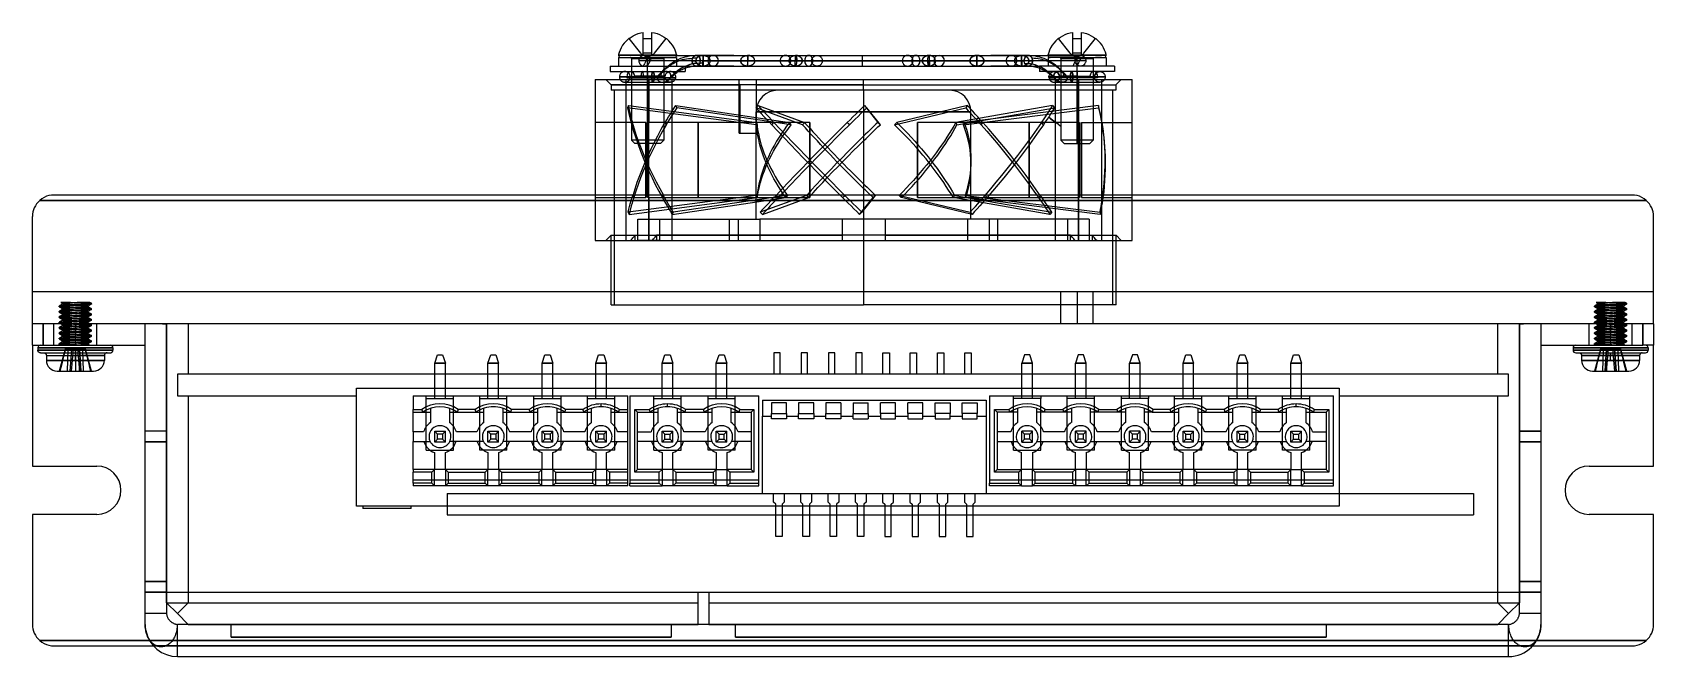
# Model space of a CAD drawing. Header units: millimetres. Extents: x -76 to 76, y -16 to 42.
import ezdxf

# ---------------------------------------------------------------- set-up
doc = ezdxf.new("R2010")
doc.units = ezdxf.units.MM
doc.layers.add('MAIN-1', color=7, linetype='Continuous')
doc.layers.add('MAIN-2', color=7, linetype='Continuous')

msp = doc.modelspace()

# ---------------------------------------------------------------- linework, layer by layer
at = {"layer": 'MAIN-1'}
for p, q in [((-20.53, 40.95), (-20.66, 40.73)), ((-20.37, 41.16), (-20.53, 40.95)), ((-20.18, 41.37), (-20.37, 41.16)), ((-19.95, 41.59), (-20.18, 41.37)), ((-19.95, 41.58), (-19.95, 41.59)), ((-19.95, 41.59), (-19.95, 41.59)), ((-19.95, 41.59), (-19.95, 41.59)), ((-19.94, 41.58), (-19.95, 41.58)), ((-19.94, 41.57), (-19.94, 41.58)), ((-19.93, 41.57), (-19.94, 41.57)), ((-19.93, 41.57), (-19.73, 41.71)), ((-19.73, 41.71), (-19.53, 41.84)), ((-19.53, 41.84), (-19.31, 41.95)), ((-19.31, 41.95), (-19.08, 42.04)), ((-19.08, 42.04), (-18.84, 42.1)), ((-18.84, 42.1), (-18.6, 42.15)), ((-18.6, 42.1), (-18.6, 42.15)), ((-18.6, 42.04), (-18.6, 42.1)), ((-18.6, 41.95), (-18.6, 42.04)), ((-18.6, 41.84), (-18.6, 41.95)), ((-18.6, 41.71), (-18.6, 41.84)), ((-18.6, 41.57), (-18.6, 41.71)), ((-18.6, 41.57), (-18.47, 41.58)), ((-18.47, 41.58), (-18.33, 41.59)), ((-18.33, 41.59), (-18.2, 41.59)), ((-18.2, 41.59), (-18.07, 41.59)), ((-18.07, 41.59), (-17.93, 41.58)), ((-17.93, 41.58), (-17.8, 41.57)), ((-17.8, 42.15), (-17.56, 42.1)), ((-17.8, 42.1), (-17.8, 42.15)), ((-17.8, 42.04), (-17.8, 42.1)), ((-17.8, 41.95), (-17.8, 42.04)), ((-17.8, 41.84), (-17.8, 41.95)), ((-17.8, 41.71), (-17.8, 41.84)), ((-17.8, 41.57), (-17.8, 41.71)), ((-17.56, 42.1), (-17.32, 42.04)), ((-17.32, 42.04), (-17.1, 41.95)), ((-17.1, 41.95), (-16.88, 41.84)), ((-16.88, 41.84), (-16.67, 41.71)), ((-16.67, 41.71), (-16.47, 41.57)), ((-16.47, 41.57), (-16.46, 41.57)), ((-16.46, 41.57), (-16.46, 41.58)), ((-16.46, 41.58), (-16.45, 41.58)), ((-16.45, 41.58), (-16.45, 41.59)), ((-16.45, 41.59), (-16.45, 41.59)), ((-16.45, 41.59), (-16.45, 41.59)), ((-16.22, 41.37), (-16.45, 41.59)), ((-16.03, 41.16), (-16.22, 41.37)), ((-15.87, 40.95), (-16.03, 41.16)), ((-15.74, 40.73), (-15.87, 40.95)), ((19.47, 40.95), (19.34, 40.73)), ((19.63, 41.16), (19.47, 40.95)), ((19.82, 41.37), (19.63, 41.16)), ((20.05, 41.59), (19.82, 41.37)), ((20.05, 41.58), (20.05, 41.59)), ((20.05, 41.59), (20.05, 41.59)), ((20.05, 41.59), (20.05, 41.59)), ((20.06, 41.58), (20.05, 41.58)), ((20.06, 41.57), (20.06, 41.58)), ((20.07, 41.57), (20.06, 41.57)), ((20.07, 41.57), (20.27, 41.71)), ((20.27, 41.71), (20.47, 41.84)), ((20.47, 41.84), (20.69, 41.95)), ((20.69, 41.95), (20.92, 42.04)), ((20.92, 42.04), (21.16, 42.1)), ((21.16, 42.1), (21.4, 42.15)), ((21.4, 42.1), (21.4, 42.15)), ((21.4, 42.04), (21.4, 42.1)), ((21.4, 41.95), (21.4, 42.04)), ((21.4, 41.84), (21.4, 41.95)), ((21.4, 41.71), (21.4, 41.84)), ((21.4, 41.57), (21.4, 41.71)), ((21.4, 41.57), (21.53, 41.58)), ((21.53, 41.58), (21.67, 41.59)), ((21.67, 41.59), (21.8, 41.59)), ((21.8, 41.59), (21.93, 41.59)), ((21.93, 41.59), (22.07, 41.58)), ((22.07, 41.58), (22.2, 41.57)), ((22.2, 42.15), (22.44, 42.1)), ((22.2, 42.1), (22.2, 42.15)), ((22.2, 42.04), (22.2, 42.1)), ((22.2, 41.95), (22.2, 42.04)), ((22.2, 41.84), (22.2, 41.95)), ((22.2, 41.71), (22.2, 41.84)), ((22.2, 41.57), (22.2, 41.71)), ((22.44, 42.1), (22.68, 42.04)), ((22.68, 42.04), (22.9, 41.95)), ((22.9, 41.95), (23.12, 41.84)), ((23.12, 41.84), (23.33, 41.71)), ((23.33, 41.71), (23.53, 41.57)), ((23.53, 41.57), (23.54, 41.57)), ((23.54, 41.57), (23.54, 41.58)), ((23.54, 41.58), (23.55, 41.58)), ((23.55, 41.58), (23.55, 41.59)), ((23.55, 41.59), (23.55, 41.59)), ((23.55, 41.59), (23.55, 41.59)), ((23.78, 41.37), (23.55, 41.59)), ((23.97, 41.16), (23.78, 41.37)), ((24.13, 40.95), (23.97, 41.16)), ((24.26, 40.73), (24.13, 40.95)), ((-20.9, 40.08), (-20.91, 40.05)), ((-20.91, 40.05), (-20.9, 40.05)), ((-20.9, 40.01), (-20.91, 40.01)), ((-20.91, 40.01), (-20.91, 40.01)), ((-20.84, 40.29), (-20.9, 40.08)), ((-20.9, 40.05), (-20.89, 40.05)), ((-20.89, 40.01), (-20.9, 40.01)), ((-20.9, 39.81), (-18.2, 39.81)), ((-20.9, 39.81), (-20.9, 39.01)), ((-20.89, 40.05), (-20.88, 40.05)), ((-20.87, 40.01), (-20.89, 40.01)), ((-20.88, 40.05), (-20.86, 40.05)), ((-20.85, 40.01), (-20.87, 40.01)), ((-20.86, 40.05), (-20.83, 40.05)), ((-20.82, 40.01), (-20.85, 40.01)), ((-20.76, 40.5), (-20.84, 40.29)), ((-20.83, 40.05), (-20.8, 40.05)), ((-20.78, 40.01), (-20.82, 40.01)), ((-20.8, 40.05), (-20.75, 40.05)), ((-20.73, 40.01), (-20.78, 40.01)), ((-20.66, 40.73), (-20.76, 40.5)), ((-20.75, 40.05), (-20.71, 40.05)), ((-20.67, 40.01), (-20.73, 40.01)), ((-20.71, 40.05), (-20.65, 40.05)), ((-20.61, 40.01), (-20.67, 40.01)), ((-20.65, 40.05), (-20.58, 40.05)), ((-20.53, 40.01), (-20.61, 40.01)), ((-20.58, 40.05), (-20.51, 40.05)), ((-20.44, 40.01), (-20.53, 40.01)), ((-20.51, 40.05), (-20.43, 40.05)), ((-20.34, 40.01), (-20.44, 40.01)), ((-20.43, 40.05), (-20.33, 40.05)), ((-20.23, 40.01), (-20.34, 40.01)), ((-20.33, 40.05), (-20.19, 40.05)), ((-20.11, 40.01), (-20.23, 40.01)), ((-20.19, 40.05), (-20.05, 40.05)), ((-19.97, 40.01), (-20.11, 40.01)), ((-20.05, 40.05), (-19.91, 40.05)), ((-19.83, 40.01), (-19.97, 40.01)), ((-19.91, 40.05), (-19.77, 40.05)), ((-19.67, 40.01), (-19.83, 40.01)), ((-19.77, 40.05), (-19.63, 40.05)), ((-19.5, 40.01), (-19.67, 40.01)), ((-19.63, 40.05), (-19.49, 40.05)), ((-19.32, 40.01), (-19.5, 40.01)), ((-19.49, 40.05), (-19.27, 40.05)), ((-19.13, 40.01), (-19.32, 40.01)), ((-19.27, 40.05), (-19.08, 40.05)), ((-18.93, 40.01), (-19.13, 40.01)), ((-19.08, 40.05), (-18.91, 40.05)), ((-18.73, 40.01), (-18.93, 40.01)), ((-18.91, 40.05), (-18.7, 40.05)), ((-18.52, 40.01), (-18.73, 40.01)), ((-18.7, 40.05), (-18.51, 40.05)), ((-18.31, 40.01), (-18.52, 40.01)), ((-18.51, 40.05), (-18.3, 40.05)), ((-18.29, 40.01), (-18.51, 40.01)), ((-18.09, 40.01), (-18.31, 40.01)), ((-18.3, 40.05), (-18.1, 40.05)), ((-18.07, 40.01), (-18.29, 40.01)), ((-18.2, 39.01), (-18.2, 39.81)), ((-18.2, 39.81), (-15.5, 39.81)), ((-18.1, 40.05), (-17.89, 40.05)), ((-17.88, 40.01), (-18.09, 40.01)), ((-17.86, 40.01), (-18.07, 40.01)), ((-17.89, 40.05), (-17.7, 40.05)), ((-17.67, 40.01), (-17.88, 40.01)), ((-17.64, 40.01), (-17.86, 40.01)), ((-17.7, 40.05), (-17.49, 40.05)), ((-17.47, 40.01), (-17.67, 40.01)), ((-17.43, 40.01), (-17.64, 40.01)), ((-17.49, 40.05), (-17.32, 40.05)), ((-17.27, 40.01), (-17.47, 40.01)), ((-17.23, 40.01), (-17.43, 40.01)), ((-17.32, 40.05), (-17.13, 40.05)), ((-17.08, 40.01), (-17.27, 40.01)), ((-17.03, 40.01), (-17.23, 40.01)), ((-17.13, 40.05), (-16.91, 40.05)), ((-16.9, 40.01), (-17.08, 40.01)), ((-16.85, 40.01), (-17.03, 40.01)), ((-16.91, 40.05), (-16.77, 40.05)), ((-16.73, 40.01), (-16.9, 40.01)), ((-16.67, 40.01), (-16.85, 40.01)), ((-16.77, 40.05), (-16.63, 40.05)), ((-16.57, 40.01), (-16.73, 40.01)), ((-16.51, 40.01), (-16.67, 40.01)), ((-16.63, 40.05), (-16.49, 40.05)), ((-16.43, 40.01), (-16.57, 40.01)), ((-16.37, 40.01), (-16.51, 40.01)), ((-16.49, 40.05), (-16.35, 40.05)), ((-16.29, 40.01), (-16.43, 40.01)), ((-16.23, 40.01), (-16.37, 40.01)), ((-16.35, 40.05), (-16.21, 40.05)), ((-16.17, 40.01), (-16.29, 40.01)), ((-16.11, 40.01), (-16.23, 40.01)), ((-16.21, 40.05), (-16.07, 40.05)), ((-16.06, 40.01), (-16.17, 40.01)), ((-16, 40.01), (-16.11, 40.01)), ((-16.07, 40.05), (-15.97, 40.05)), ((-15.96, 40.01), (-16.06, 40.01)), ((-15.91, 40.01), (-16, 40.01)), ((-15.97, 40.05), (-15.89, 40.05)), ((-15.87, 40.01), (-15.96, 40.01)), ((-15.82, 40.01), (-15.91, 40.01)), ((-15.89, 40.05), (-15.82, 40.05)), ((-15.79, 40.01), (-15.87, 40.01)), ((-15.82, 40.05), (-15.75, 40.05)), ((-15.75, 40.01), (-15.82, 40.01)), ((-15.73, 40.01), (-15.79, 40.01)), ((-15.75, 40.05), (-15.69, 40.05)), ((-15.69, 40.01), (-15.75, 40.01)), ((-15.64, 40.5), (-15.74, 40.73)), ((-15.67, 40.01), (-15.73, 40.01)), ((-15.69, 40.05), (-15.65, 40.05)), ((-15.64, 40.01), (-15.69, 40.01)), ((-15.62, 40.01), (-15.67, 40.01)), ((-15.65, 40.05), (-15.6, 40.05)), ((-15.56, 40.3), (-15.64, 40.5)), ((-15.59, 40.01), (-15.64, 40.01)), ((-15.58, 40.01), (-15.62, 40.01)), ((-15.6, 40.05), (-15.57, 40.05)), ((-15.56, 40.01), (-15.59, 40.01)), ((-15.55, 40.01), (-15.58, 40.01)), ((-15.57, 40.05), (-15.54, 40.05)), ((-15.5, 40.1), (-15.56, 40.3)), ((-15.53, 40.01), (-15.56, 40.01)), ((-15.53, 40.01), (-15.55, 40.01)), ((-15.54, 40.05), (-15.52, 40.05)), ((-15.51, 40.01), (-15.53, 40.01)), ((-15.51, 40.01), (-15.53, 40.01)), ((-15.52, 40.05), (-15.51, 40.05)), ((-15.51, 40.05), (-15.5, 40.05)), ((-15.5, 40.01), (-15.51, 40.01)), ((-15.5, 40.01), (-15.51, 40.01)), ((-15.49, 40.05), (-15.5, 40.1)), ((-15.5, 40.05), (-15.49, 40.05)), ((-15.49, 40.01), (-15.5, 40.01)), ((-15.49, 40.01), (-15.5, 40.01)), ((-15.5, 39.81), (-15.5, 39.01)), ((-15.5, 39.56), (-15.3, 39.66)), ((-15.49, 40.01), (-15.49, 40.01)), ((-15.49, 40.01), (-15.49, 40.01)), ((-15.49, 40.01), (-15.12, 40.01)), ((-15.3, 39.66), (-15.1, 39.74)), ((-15.12, 40.01), (-14.73, 40.01)), ((-15.1, 39.74), (-14.9, 39.82)), ((-14.9, 39.82), (-14.7, 39.87)), ((-14.73, 40.01), (-14.33, 40.01)), ((-14.7, 39.87), (-14.51, 39.92)), ((-14.51, 39.92), (-14.31, 39.96)), ((-14.33, 40.01), (-13.92, 40.01)), ((-14.31, 39.96), (-14, 40)), ((-14, 40), (-13.67, 40.01)), ((-13.92, 40.01), (-13.49, 40.01)), ((-13.56, 39.27), (-13.8, 39.25)), ((-13.63, 40.01), (-13.67, 40.01)), ((-13.05, 40.01), (-13.67, 40.01)), ((-13.6, 40), (-13.63, 40.01)), ((-13.57, 39.99), (-13.6, 40)), ((-13.54, 39.98), (-13.57, 39.99)), ((-13.33, 39.28), (-13.56, 39.27)), ((-13.51, 39.97), (-13.54, 39.98)), ((-13.49, 39.95), (-13.51, 39.97)), ((-13.49, 40.01), (-13.05, 40.01)), ((-13.46, 39.93), (-13.49, 39.95)), ((-13.44, 39.91), (-13.46, 39.93)), ((-13.42, 39.89), (-13.44, 39.91)), ((-13.39, 39.86), (-13.42, 39.89)), ((-13.37, 39.83), (-13.39, 39.86)), ((-13.35, 39.8), (-13.37, 39.83)), ((-13.33, 39.76), (-13.35, 39.8)), ((-13.34, 39.25), (-13.33, 39.28)), ((-13.32, 39.72), (-13.33, 39.76)), ((-13.33, 39.28), (-13.32, 39.3)), ((-13.03, 39.28), (-13.33, 39.28)), ((-13.31, 39.68), (-13.32, 39.72)), ((-13.32, 39.3), (-13.31, 39.32)), ((-13.3, 39.64), (-13.31, 39.68)), ((-13.31, 39.32), (-13.3, 39.34)), ((-13.29, 39.6), (-13.3, 39.64)), ((-13.3, 39.36), (-13.29, 39.39)), ((-13.3, 39.34), (-13.3, 39.36)), ((-13.28, 39.55), (-13.29, 39.6)), ((-13.29, 39.43), (-13.28, 39.46)), ((-13.29, 39.41), (-13.29, 39.43)), ((-13.29, 39.39), (-13.29, 39.41)), ((-13.28, 39.51), (-13.28, 39.55)), ((-13.28, 39.48), (-13.28, 39.51)), ((-13.28, 39.46), (-13.28, 39.48)), ((-13.05, 40.01), (-13.05, 40.01)), ((-13.05, 40.01), (-13.05, 40.01)), ((-13.05, 40.01), (-13.05, 40)), ((-10.17, 40.01), (-13.05, 40.01)), ((-13.05, 40.01), (-11.49, 40.01)), ((-13.05, 40), (-13.05, 40)), ((-13.05, 40), (-13.04, 39.99)), ((-13.04, 39.99), (-13.04, 39.99)), ((-13.04, 39.99), (-13.04, 39.98)), ((-13.04, 39.98), (-13.04, 39.97)), ((-13.04, 39.97), (-13.04, 39.96)), ((-13.04, 39.96), (-13.04, 39.95)), ((-13.04, 39.95), (-13.04, 39.93)), ((-13.04, 39.93), (-13.04, 39.92)), ((-13.04, 39.92), (-13.04, 39.9)), ((-13.04, 39.9), (-13.03, 39.89)), ((-13.03, 39.89), (-13.03, 39.86)), ((-13.03, 39.86), (-13.03, 39.84)), ((-13.03, 39.84), (-13.03, 39.82)), ((-13.03, 39.82), (-13.03, 39.79)), ((-13.03, 39.79), (-13.03, 39.77)), ((-13.03, 39.77), (-13.03, 39.75)), ((-13.03, 39.75), (-13.03, 39.71)), ((-13.03, 39.71), (-13.03, 39.68)), ((-13.03, 39.68), (-13.03, 39.65)), ((-13.03, 39.65), (-13.03, 39.61)), ((-13.03, 39.61), (-13.03, 39.58)), ((-13.03, 39.58), (-13.03, 39.54)), ((-13.03, 39.47), (-13.03, 39.45)), ((-13.03, 39.45), (-13.03, 39.44)), ((-13.03, 39.44), (-13.03, 39.43)), ((-13.03, 39.43), (-13.03, 39.4)), ((-13.03, 39.4), (-13.03, 39.38)), ((-13.03, 39.38), (-13.03, 39.35)), ((-13.03, 39.35), (-13.03, 39.33)), ((-13.03, 39.33), (-13.03, 39.3)), ((-13.03, 39.3), (-13.03, 39.28)), ((-13.03, 39.28), (-13.03, 39.25)), ((-13.03, 39.54), (-13.03, 39.51)), ((-13.03, 39.51), (-13.03, 39.5)), ((-13.03, 39.51), (16.62, 39.51)), ((-13.03, 39.5), (-13.03, 39.49)), ((-13.03, 39.49), (-13.03, 39.48)), ((-13.03, 39.48), (-13.03, 39.47)), ((-11.49, 40.01), (-9.7, 40.01)), ((-9.7, 40.01), (-7.7, 40.01)), ((-7.7, 40.01), (-5.51, 40.01)), ((-5.51, 40.01), (-3.17, 40.01)), ((-3.17, 40.01), (-0.71, 40.01)), ((-0.71, 40.01), (1.8, 40.01)), ((1.8, 40.01), (4.31, 40.01)), ((4.31, 40.01), (6.77, 40.01)), ((6.77, 40.01), (9.11, 40.01)), ((9.11, 40.01), (11.3, 40.01)), ((11.3, 40.01), (13.3, 40.01)), ((13.3, 40.01), (15.09, 40.01)), ((15.09, 40.01), (16.65, 40.01)), ((16.62, 39.54), (16.62, 39.58)), ((16.62, 39.51), (16.62, 39.54)), ((16.62, 39.5), (16.62, 39.51)), ((16.62, 39.51), (16.88, 39.51)), ((16.62, 39.49), (16.62, 39.5)), ((16.62, 39.48), (16.62, 39.49)), ((16.62, 39.47), (16.62, 39.48)), ((16.62, 39.45), (16.62, 39.47)), ((16.63, 39.89), (16.64, 39.9)), ((16.63, 39.86), (16.63, 39.89)), ((16.63, 39.84), (16.63, 39.86)), ((16.63, 39.82), (16.63, 39.84)), ((16.63, 39.79), (16.63, 39.82)), ((16.63, 39.77), (16.63, 39.79)), ((16.63, 39.75), (16.63, 39.77)), ((16.63, 39.71), (16.63, 39.75)), ((16.63, 39.68), (16.63, 39.71)), ((16.63, 39.65), (16.63, 39.68)), ((16.63, 39.61), (16.63, 39.65)), ((16.62, 39.58), (16.63, 39.61)), ((16.62, 39.44), (16.62, 39.45)), ((16.62, 39.43), (16.62, 39.44)), ((16.63, 39.4), (16.62, 39.43)), ((16.63, 39.37), (16.63, 39.4)), ((16.63, 39.34), (16.63, 39.37)), ((16.63, 39.31), (16.63, 39.34)), ((16.63, 39.28), (16.63, 39.31)), ((16.63, 39.25), (16.63, 39.28)), ((16.64, 39.99), (16.65, 40)), ((16.64, 39.98), (16.64, 39.99)), ((16.64, 39.99), (16.64, 39.99)), ((16.64, 39.97), (16.64, 39.98)), ((16.64, 39.96), (16.64, 39.97)), ((16.64, 39.95), (16.64, 39.96)), ((16.64, 39.93), (16.64, 39.95)), ((16.64, 39.92), (16.64, 39.93)), ((16.64, 39.9), (16.64, 39.92)), ((16.65, 40), (16.65, 40.01)), ((16.65, 40.01), (16.65, 40.01)), ((16.65, 40.01), (16.65, 40.01)), ((17.27, 40.01), (16.65, 40.01)), ((16.65, 40.01), (17.09, 40.01)), ((16.65, 40), (16.65, 40)), ((16.89, 39.59), (16.88, 39.55)), ((16.88, 39.55), (16.88, 39.51)), ((16.88, 39.49), (16.88, 39.51)), ((16.88, 39.47), (16.88, 39.49)), ((16.89, 39.44), (16.88, 39.47)), ((16.9, 39.67), (16.89, 39.63)), ((16.89, 39.63), (16.89, 39.59)), ((16.89, 39.42), (16.89, 39.44)), ((16.89, 39.4), (16.89, 39.42)), ((16.9, 39.38), (16.89, 39.4)), ((16.92, 39.71), (16.9, 39.67)), ((16.9, 39.36), (16.9, 39.38)), ((16.91, 39.34), (16.9, 39.36)), ((16.91, 39.32), (16.91, 39.34)), ((16.92, 39.3), (16.91, 39.32)), ((16.93, 39.75), (16.92, 39.71)), ((16.93, 39.28), (16.92, 39.3)), ((16.95, 39.78), (16.93, 39.75)), ((16.93, 39.28), (16.94, 39.25)), ((16.93, 39.28), (17.16, 39.27)), ((16.96, 39.82), (16.95, 39.78)), ((16.98, 39.85), (16.96, 39.82)), ((17, 39.88), (16.98, 39.85)), ((17.03, 39.9), (17, 39.88)), ((17.05, 39.92), (17.03, 39.9)), ((17.07, 39.94), (17.05, 39.92)), ((17.1, 39.96), (17.07, 39.94)), ((17.09, 40.01), (17.52, 40.01)), ((17.12, 39.97), (17.1, 39.96)), ((17.15, 39.99), (17.12, 39.97)), ((17.18, 40), (17.15, 39.99)), ((17.16, 39.27), (17.4, 39.25)), ((17.2, 40), (17.18, 40)), ((17.23, 40.01), (17.2, 40)), ((17.27, 40.01), (17.23, 40.01)), ((17.27, 40.01), (17.6, 40)), ((17.52, 40.01), (17.93, 40.01)), ((17.6, 40), (17.9, 39.96)), ((17.9, 39.96), (18.1, 39.92)), ((17.93, 40.01), (18.33, 40.01)), ((18.1, 39.92), (18.3, 39.87)), ((18.3, 39.87), (18.5, 39.81)), ((18.33, 40.01), (18.72, 40.01)), ((18.5, 39.81), (18.7, 39.74)), ((18.7, 39.74), (18.9, 39.66)), ((18.72, 40.01), (19.09, 40.01)), ((18.9, 39.66), (19.1, 39.56)), ((19.1, 40.08), (19.09, 40.05)), ((19.09, 40.05), (19.1, 40.05)), ((19.1, 40.01), (19.09, 40.01)), ((19.09, 40.01), (19.09, 40.01)), ((19.1, 40.01), (19.09, 40.01)), ((19.09, 40.01), (19.09, 40.01)), ((19.16, 40.29), (19.1, 40.08)), ((19.1, 40.05), (19.11, 40.05)), ((19.11, 40.01), (19.1, 40.01)), ((19.11, 40.01), (19.1, 40.01)), ((21.8, 39.81), (19.1, 39.81)), ((19.1, 39.81), (19.1, 39.01)), ((19.11, 40.05), (19.12, 40.05)), ((19.13, 40.01), (19.11, 40.01)), ((19.13, 40.01), (19.11, 40.01)), ((19.12, 40.05), (19.14, 40.05)), ((19.15, 40.01), (19.13, 40.01)), ((19.16, 40.01), (19.13, 40.01)), ((19.14, 40.05), (19.17, 40.05)), ((19.18, 40.01), (19.15, 40.01)), ((19.24, 40.5), (19.16, 40.29)), ((19.19, 40.01), (19.16, 40.01)), ((19.17, 40.05), (19.2, 40.05)), ((19.22, 40.01), (19.18, 40.01)), ((19.24, 40.01), (19.19, 40.01)), ((19.2, 40.05), (19.25, 40.05)), ((19.27, 40.01), (19.22, 40.01)), ((19.34, 40.73), (19.24, 40.5)), ((19.29, 40.01), (19.24, 40.01)), ((19.25, 40.05), (19.29, 40.05)), ((19.33, 40.01), (19.27, 40.01)), ((19.29, 40.05), (19.35, 40.05)), ((19.35, 40.01), (19.29, 40.01)), ((19.39, 40.01), (19.33, 40.01)), ((19.35, 40.05), (19.42, 40.05)), ((19.42, 40.01), (19.35, 40.01)), ((19.47, 40.01), (19.39, 40.01)), ((19.42, 40.05), (19.49, 40.05)), ((19.51, 40.01), (19.42, 40.01)), ((19.56, 40.01), (19.47, 40.01)), ((19.49, 40.05), (19.57, 40.05)), ((19.6, 40.01), (19.51, 40.01)), ((19.66, 40.01), (19.56, 40.01)), ((19.57, 40.05), (19.67, 40.05)), ((19.71, 40.01), (19.6, 40.01)), ((19.77, 40.01), (19.66, 40.01)), ((19.67, 40.05), (19.81, 40.05)), ((19.83, 40.01), (19.71, 40.01)), ((19.89, 40.01), (19.77, 40.01)), ((19.81, 40.05), (19.95, 40.05)), ((19.97, 40.01), (19.83, 40.01)), ((20.03, 40.01), (19.89, 40.01)), ((19.95, 40.05), (20.09, 40.05)), ((20.11, 40.01), (19.97, 40.01)), ((20.17, 40.01), (20.03, 40.01)), ((20.09, 40.05), (20.23, 40.05)), ((20.27, 40.01), (20.11, 40.01)), ((20.33, 40.01), (20.17, 40.01)), ((20.23, 40.05), (20.37, 40.05)), ((20.45, 40.01), (20.27, 40.01)), ((20.5, 40.01), (20.33, 40.01)), ((20.37, 40.05), (20.51, 40.05)), ((20.63, 40.01), (20.45, 40.01)), ((20.68, 40.01), (20.5, 40.01)), ((20.51, 40.05), (20.73, 40.05)), ((20.83, 40.01), (20.63, 40.01)), ((20.87, 40.01), (20.68, 40.01)), ((20.73, 40.05), (20.92, 40.05)), ((21.03, 40.01), (20.83, 40.01)), ((21.07, 40.01), (20.87, 40.01)), ((20.92, 40.05), (21.09, 40.05)), ((21.24, 40.01), (21.03, 40.01)), ((21.27, 40.01), (21.07, 40.01)), ((21.09, 40.05), (21.3, 40.05)), ((21.46, 40.01), (21.24, 40.01)), ((21.48, 40.01), (21.27, 40.01)), ((21.3, 40.05), (21.49, 40.05)), ((21.67, 40.01), (21.46, 40.01)), ((21.69, 40.01), (21.48, 40.01)), ((21.49, 40.05), (21.7, 40.05)), ((21.89, 40.01), (21.67, 40.01)), ((21.91, 40.01), (21.69, 40.01)), ((21.7, 40.05), (21.9, 40.05)), ((21.8, 39.01), (21.8, 39.81)), ((21.8, 39.81), (24.5, 39.81)), ((22.11, 40.01), (21.89, 40.01)), ((21.9, 40.05), (22.11, 40.05)), ((22.12, 40.01), (21.91, 40.01)), ((22.11, 40.05), (22.3, 40.05)), ((22.33, 40.01), (22.12, 40.01)), ((22.3, 40.05), (22.51, 40.05)), ((22.53, 40.01), (22.33, 40.01)), ((22.51, 40.05), (22.68, 40.05)), ((22.73, 40.01), (22.53, 40.01)), ((22.68, 40.05), (22.87, 40.05)), ((22.92, 40.01), (22.73, 40.01)), ((22.87, 40.05), (23.09, 40.05)), ((23.1, 40.01), (22.92, 40.01)), ((23.09, 40.05), (23.23, 40.05)), ((23.27, 40.01), (23.1, 40.01)), ((23.23, 40.05), (23.37, 40.05)), ((23.43, 40.01), (23.27, 40.01)), ((23.37, 40.05), (23.51, 40.05)), ((23.57, 40.01), (23.43, 40.01)), ((23.51, 40.05), (23.65, 40.05)), ((23.71, 40.01), (23.57, 40.01)), ((23.65, 40.05), (23.79, 40.05)), ((23.83, 40.01), (23.71, 40.01)), ((23.79, 40.05), (23.93, 40.05)), ((23.94, 40.01), (23.83, 40.01)), ((23.93, 40.05), (24.03, 40.05)), ((24.04, 40.01), (23.94, 40.01)), ((24.03, 40.05), (24.11, 40.05)), ((24.13, 40.01), (24.04, 40.01)), ((24.11, 40.05), (24.18, 40.05)), ((24.21, 40.01), (24.13, 40.01)), ((24.18, 40.05), (24.25, 40.05)), ((24.27, 40.01), (24.21, 40.01)), ((24.25, 40.05), (24.31, 40.05)), ((24.36, 40.5), (24.26, 40.73)), ((24.33, 40.01), (24.27, 40.01)), ((24.31, 40.05), (24.35, 40.05)), ((24.38, 40.01), (24.33, 40.01)), ((24.35, 40.05), (24.4, 40.05)), ((24.44, 40.3), (24.36, 40.5)), ((24.42, 40.01), (24.38, 40.01)), ((24.4, 40.05), (24.43, 40.05)), ((24.45, 40.01), (24.42, 40.01)), ((24.43, 40.05), (24.46, 40.05)), ((24.5, 40.1), (24.44, 40.3)), ((24.47, 40.01), (24.45, 40.01)), ((24.46, 40.05), (24.48, 40.05)), ((24.49, 40.01), (24.47, 40.01)), ((24.48, 40.05), (24.49, 40.05)), ((24.49, 40.05), (24.5, 40.05)), ((24.5, 40.01), (24.49, 40.01)), ((24.51, 40.05), (24.5, 40.1)), ((24.5, 40.05), (24.51, 40.05)), ((24.51, 40.01), (24.5, 40.01)), ((24.5, 39.81), (24.5, 39.01)), ((24.51, 40.01), (24.51, 40.01)), ((-23.08, 37.76), (-18.08, 37.76)), ((-23.08, 37.76), (-23.08, 33.76)), ((-21.7, 39.01), (-18.2, 39.01)), ((-21.7, 39.01), (-21.7, 38.51)), ((-21.7, 38.51), (-18.2, 38.51)), ((-20.81, 38.1), (-20.82, 38.05)), ((-20.82, 38.05), (-20.82, 38.01)), ((-20.82, 38.01), (-18.82, 38.01)), ((-20.82, 38.01), (-20.82, 37.97)), ((-20.82, 37.97), (-20.82, 37.93)), ((-20.82, 37.93), (-20.81, 37.89)), ((-20.8, 38.16), (-20.81, 38.1)), ((-20.81, 37.89), (-20.79, 37.85)), ((-20.78, 38.21), (-20.8, 38.16)), ((-20.79, 37.85), (-20.78, 37.8)), ((-20.75, 38.27), (-20.78, 38.21)), ((-20.78, 37.8), (-20.75, 37.76)), ((-20.71, 38.32), (-20.75, 38.27)), ((-20.69, 38.35), (-20.71, 38.32)), ((-20.66, 38.38), (-20.69, 38.35)), ((-20.63, 38.4), (-20.66, 38.38)), ((-20.6, 38.42), (-20.63, 38.4)), ((-20.57, 38.45), (-20.6, 38.42)), ((-20.53, 38.46), (-20.57, 38.45)), ((-20.49, 38.48), (-20.53, 38.46)), ((-20.45, 38.49), (-20.49, 38.48)), ((-20.41, 38.5), (-20.45, 38.49)), ((-20.36, 38.51), (-20.41, 38.5)), ((-20.32, 38.51), (-20.36, 38.51)), ((-18.2, 37.93), (-18.82, 37.93)), ((-18.2, 39.01), (-14.7, 39.01)), ((-18.2, 38.51), (-18.2, 39.01)), ((-18.2, 38.51), (-14.7, 38.51)), ((-18.08, 37.93), (-18.2, 37.93)), ((-18.2, 37.93), (-18.2, 37.76)), ((-17.97, 37.93), (-18.08, 37.93)), ((-18.08, 37.76), (21.92, 37.76)), ((-18.08, 33.76), (-18.08, 37.76)), ((-17.85, 37.93), (-17.97, 37.93)), ((-17.73, 37.93), (-17.85, 37.93)), ((-17.62, 37.93), (-17.73, 37.93)), ((-17.5, 37.93), (-17.62, 37.93)), ((-17.39, 37.93), (-17.5, 37.93)), ((-17.28, 37.93), (-17.39, 37.93)), ((-17.17, 37.93), (-17.28, 37.93)), ((-17.07, 37.93), (-17.17, 37.93)), ((-16.96, 37.93), (-17.07, 37.93)), ((-16.86, 37.93), (-16.96, 37.93)), ((-16.76, 37.93), (-16.86, 37.93)), ((-16.66, 37.93), (-16.76, 37.93)), ((-16.57, 37.93), (-16.66, 37.93)), ((-16.48, 37.93), (-16.57, 37.93)), ((-16.39, 37.93), (-16.48, 37.93)), ((-16.31, 37.93), (-16.39, 37.93)), ((-16.23, 37.93), (-16.31, 37.93)), ((-16.16, 37.93), (-16.23, 37.93)), ((-16.08, 37.93), (-16.16, 37.93)), ((-16.05, 38.51), (-16.08, 38.51)), ((-16.02, 37.93), (-16.08, 37.93)), ((-16, 38.5), (-16.05, 38.51)), ((-15.96, 37.93), (-16.02, 37.93)), ((-15.96, 38.49), (-16, 38.5)), ((-15.92, 38.48), (-15.96, 38.49)), ((-15.9, 37.93), (-15.96, 37.93)), ((-15.88, 38.47), (-15.92, 38.48)), ((-15.84, 37.93), (-15.9, 37.93)), ((-15.84, 38.45), (-15.88, 38.47)), ((-15.8, 38.43), (-15.84, 38.45)), ((-15.8, 37.93), (-15.84, 37.93)), ((-15.77, 38.4), (-15.8, 38.43)), ((-15.75, 37.93), (-15.8, 37.93)), ((-15.74, 38.38), (-15.77, 38.4)), ((-15.71, 37.93), (-15.75, 37.93)), ((-15.71, 38.35), (-15.74, 38.38)), ((-15.69, 38.32), (-15.71, 38.35)), ((-15.68, 37.93), (-15.71, 37.93)), ((-15.66, 38.36), (-15.7, 38.33)), ((-15.67, 38.29), (-15.69, 38.32)), ((-15.65, 37.93), (-15.68, 37.93)), ((-15.65, 38.26), (-15.67, 38.29)), ((-15.63, 38.39), (-15.66, 38.36)), ((-15.65, 38.27), (-15.6, 38.32)), ((-15.62, 38.2), (-15.65, 38.26)), ((-15.63, 37.93), (-15.65, 37.93)), ((-15.63, 37.79), (-15.65, 37.76)), ((-15.59, 38.42), (-15.63, 38.39)), ((-15.61, 37.93), (-15.63, 37.93)), ((-15.62, 37.82), (-15.63, 37.79)), ((-15.6, 38.14), (-15.62, 38.2)), ((-15.61, 37.85), (-15.62, 37.82)), ((-15.6, 37.93), (-15.61, 37.93)), ((-15.6, 37.88), (-15.61, 37.85)), ((-15.6, 38.32), (-15.55, 38.36)), ((-15.58, 38.08), (-15.6, 38.14)), ((-15.59, 37.93), (-15.6, 37.93)), ((-15.59, 37.91), (-15.6, 37.88)), ((-15.56, 38.45), (-15.59, 38.42)), ((-15.59, 37.93), (-15.58, 37.98)), ((-15.59, 37.93), (-15.59, 37.93)), ((-15.59, 37.93), (-15.59, 37.91)), ((-15.58, 38.03), (-15.58, 38.08)), ((-15.58, 37.98), (-15.58, 38.03)), ((-15.52, 38.48), (-15.56, 38.45)), ((-15.55, 38.36), (-15.49, 38.4)), ((-15.49, 38.51), (-15.52, 38.48)), ((-15.49, 38.4), (-15.44, 38.44)), ((-15.44, 38.44), (-15.39, 38.47)), ((-15.39, 38.47), (-15.33, 38.51)), ((-14.48, 39.08), (-14.7, 38.99)), ((-14.7, 39.01), (-14.7, 38.51)), ((-14.7, 38.83), (-14.56, 38.87)), ((-14.56, 38.87), (-14.42, 38.91)), ((-14.26, 39.15), (-14.48, 39.08)), ((-14.42, 38.91), (-14.28, 38.95)), ((-14.28, 38.95), (-14.14, 38.97)), ((-14.03, 39.21), (-14.26, 39.15)), ((-14.14, 38.97), (-13.91, 39)), ((-13.8, 39.25), (-14.03, 39.21)), ((-13.91, 39), (-13.67, 39.01)), ((-13.67, 39.01), (-13.63, 39.01)), ((-13.05, 39.01), (-13.67, 39.01)), ((-13.67, 39.01), (-13.56, 39.01)), ((-13.63, 39.01), (-13.6, 39.02)), ((-13.6, 39.02), (-13.57, 39.03)), ((-13.57, 39.03), (-13.54, 39.04)), ((-13.56, 39.01), (-13.46, 39.01)), ((-13.54, 39.04), (-13.51, 39.05)), ((-13.51, 39.05), (-13.48, 39.07)), ((-13.48, 39.07), (-13.45, 39.1)), ((-13.46, 39.01), (-13.36, 39.01)), ((-13.45, 39.1), (-13.42, 39.12)), ((-13.42, 39.12), (-13.4, 39.15)), ((-13.4, 39.15), (-13.38, 39.18)), ((-13.38, 39.18), (-13.36, 39.21)), ((-13.36, 39.21), (-13.34, 39.25)), ((-13.36, 39.01), (-13.26, 39.01)), ((-13.26, 39.01), (-13.15, 39.01)), ((-13.15, 39.01), (-13.05, 39.01)), ((-13.04, 39.02), (-13.05, 39.02)), ((-13.05, 39.02), (-13.05, 39.01)), ((-13.05, 39.01), (-13.05, 39.01)), ((-13.05, 39.01), (-13.05, 39.01)), ((-13.05, 39.01), (-11.49, 39.01)), ((-10.17, 39.01), (-13.05, 39.01)), ((-13.03, 39.14), (-13.04, 39.12)), ((-13.04, 39.12), (-13.04, 39.1)), ((-13.04, 39.1), (-13.04, 39.08)), ((-13.04, 39.08), (-13.04, 39.07)), ((-13.04, 39.07), (-13.04, 39.06)), ((-13.04, 39.06), (-13.04, 39.05)), ((-13.04, 39.05), (-13.04, 39.04)), ((-13.04, 39.04), (-13.04, 39.03)), ((-13.04, 39.03), (-13.04, 39.02)), ((-13.03, 39.25), (-13.03, 39.23)), ((-13.03, 39.23), (-13.03, 39.21)), ((-13.03, 39.21), (-13.03, 39.18)), ((-13.03, 39.18), (-13.03, 39.16)), ((-13.03, 39.16), (-13.03, 39.14)), ((-11.49, 39.01), (-9.7, 39.01)), ((-9.7, 39.01), (-7.7, 39.01)), ((-7.7, 39.01), (-5.51, 39.01)), ((-5.51, 39.01), (-3.17, 39.01)), ((-3.17, 39.01), (-0.71, 39.01)), ((-0.71, 39.01), (1.8, 39.01)), ((1.8, 39.01), (4.31, 39.01)), ((4.31, 39.01), (6.77, 39.01)), ((6.77, 39.01), (9.11, 39.01)), ((9.11, 39.01), (11.3, 39.01)), ((11.3, 39.01), (13.3, 39.01)), ((13.3, 39.01), (15.09, 39.01)), ((15.09, 39.01), (16.65, 39.01)), ((16.63, 39.22), (16.63, 39.25)), ((16.63, 39.19), (16.63, 39.22)), ((16.63, 39.16), (16.63, 39.19)), ((16.63, 39.14), (16.63, 39.16)), ((16.64, 39.12), (16.63, 39.14)), ((16.64, 39.1), (16.64, 39.12)), ((16.64, 39.09), (16.64, 39.1)), ((16.64, 39.08), (16.64, 39.09)), ((16.64, 39.06), (16.64, 39.08)), ((16.64, 39.05), (16.64, 39.06)), ((16.64, 39.04), (16.64, 39.05)), ((16.64, 39.03), (16.64, 39.04)), ((16.65, 39.02), (16.64, 39.03)), ((16.64, 39.03), (16.64, 39.03)), ((16.65, 39.01), (16.65, 39.02)), ((16.65, 39.01), (16.65, 39.01)), ((16.65, 39.01), (16.65, 39.01)), ((16.65, 39.01), (16.75, 39.01)), ((17.27, 39.01), (16.65, 39.01)), ((16.75, 39.01), (16.86, 39.01)), ((16.86, 39.01), (16.96, 39.01)), ((16.94, 39.25), (16.96, 39.21)), ((16.96, 39.21), (16.98, 39.18)), ((16.96, 39.01), (17.06, 39.01)), ((16.98, 39.18), (17, 39.15)), ((17, 39.15), (17.02, 39.12)), ((17.02, 39.12), (17.05, 39.1)), ((17.05, 39.1), (17.08, 39.07)), ((17.06, 39.01), (17.16, 39.01)), ((17.08, 39.07), (17.11, 39.05)), ((17.11, 39.05), (17.14, 39.04)), ((17.14, 39.04), (17.17, 39.03)), ((17.16, 39.01), (17.27, 39.01)), ((17.17, 39.03), (17.2, 39.02)), ((17.2, 39.02), (17.23, 39.01)), ((17.23, 39.01), (17.27, 39.01)), ((17.27, 39.01), (17.51, 39)), ((17.4, 39.25), (17.63, 39.21)), ((17.51, 39), (17.74, 38.97)), ((17.63, 39.21), (17.86, 39.15)), ((17.74, 38.97), (17.88, 38.95)), ((17.86, 39.15), (18.08, 39.08)), ((17.88, 38.95), (18.02, 38.91)), ((18.02, 38.91), (18.16, 38.87)), ((18.08, 39.08), (18.3, 38.99)), ((18.16, 38.87), (18.3, 38.83)), ((21.8, 39.01), (18.3, 39.01)), ((18.3, 39.01), (18.3, 38.51)), ((21.8, 38.51), (18.3, 38.51)), ((18.93, 38.51), (18.99, 38.47)), ((18.99, 38.47), (19.04, 38.44)), ((19.04, 38.44), (19.09, 38.4)), ((19.09, 38.51), (19.12, 38.48)), ((19.09, 38.4), (19.15, 38.36)), ((19.12, 38.48), (19.16, 38.45)), ((19.15, 38.36), (19.2, 38.32)), ((19.16, 38.45), (19.19, 38.42)), ((19.18, 38.08), (19.2, 38.14)), ((19.18, 38.03), (19.18, 38.08)), ((19.18, 37.98), (19.18, 38.03)), ((19.18, 38.01), (19.18, 38.01)), ((19.19, 37.93), (19.18, 37.98)), ((19.19, 38.42), (19.23, 38.39)), ((19.21, 37.93), (19.19, 37.93)), ((19.19, 37.93), (19.19, 37.93)), ((19.19, 37.93), (19.19, 37.91)), ((19.19, 37.91), (19.2, 37.88)), ((19.2, 38.32), (19.25, 38.27)), ((19.2, 38.14), (19.22, 38.2)), ((19.2, 37.88), (19.21, 37.85)), ((19.24, 37.93), (19.21, 37.93)), ((19.21, 37.85), (19.22, 37.82)), ((19.21, 37.84), (19.21, 37.83)), ((19.21, 37.83), (19.22, 37.82)), ((19.22, 38.2), (19.25, 38.26)), ((19.22, 37.82), (19.23, 37.79)), ((19.22, 37.82), (19.22, 37.8)), ((19.22, 37.8), (19.23, 37.79)), ((19.23, 38.39), (19.26, 38.36)), ((19.23, 37.79), (19.25, 37.76)), ((19.23, 37.79), (19.24, 37.77)), ((19.27, 37.93), (19.24, 37.93)), ((19.24, 37.77), (19.25, 37.76)), ((19.25, 38.26), (19.27, 38.29)), ((19.26, 38.36), (19.3, 38.33)), ((19.27, 38.29), (19.29, 38.32)), ((19.32, 37.93), (19.27, 37.93)), ((19.29, 38.32), (19.31, 38.35)), ((19.31, 38.35), (19.34, 38.38)), ((19.38, 37.93), (19.32, 37.93)), ((19.34, 38.38), (19.37, 38.4)), ((19.37, 38.4), (19.4, 38.43)), ((19.45, 37.93), (19.38, 37.93)), ((19.4, 38.43), (19.44, 38.45)), ((19.44, 38.45), (19.48, 38.47)), ((19.54, 37.93), (19.45, 37.93)), ((19.48, 38.47), (19.52, 38.48)), ((19.52, 38.48), (19.56, 38.49)), ((19.63, 37.93), (19.54, 37.93)), ((19.56, 38.49), (19.6, 38.5)), ((19.6, 38.5), (19.65, 38.51)), ((19.73, 37.93), (19.63, 37.93)), ((19.65, 38.51), (19.68, 38.51)), ((19.83, 37.93), (19.73, 37.93)), ((19.95, 37.93), (19.83, 37.93)), ((20.08, 37.93), (19.95, 37.93)), ((20.21, 37.93), (20.08, 37.93)), ((20.35, 37.93), (20.21, 37.93)), ((20.49, 37.93), (20.35, 37.93)), ((20.64, 37.93), (20.49, 37.93)), ((20.8, 37.93), (20.64, 37.93)), ((20.74, 38.2), (20.74, 38.2)), ((20.74, 38.2), (20.74, 38.2)), ((20.74, 38.2), (20.74, 38.2)), ((20.74, 38.2), (20.74, 38.2)), ((20.74, 38.2), (20.74, 38.2)), ((20.74, 38.2), (20.74, 38.2)), ((20.96, 37.93), (20.8, 37.93)), ((21.12, 37.93), (20.96, 37.93)), ((21.29, 37.93), (21.12, 37.93)), ((21.46, 37.93), (21.29, 37.93)), ((21.63, 37.93), (21.46, 37.93)), ((21.8, 37.93), (21.63, 37.93)), ((25.3, 39.01), (21.8, 39.01)), ((21.8, 38.51), (21.8, 39.01)), ((25.3, 38.51), (21.8, 38.51)), ((21.92, 37.93), (21.8, 37.93)), ((21.8, 37.93), (21.8, 37.76)), ((22.04, 37.93), (21.92, 37.93)), ((21.92, 37.76), (26.92, 37.76)), ((21.92, 37.76), (21.92, 33.76)), ((22.16, 37.93), (22.04, 37.93)), ((22.27, 37.93), (22.16, 37.93)), ((22.39, 37.93), (22.27, 37.93)), ((22.51, 37.93), (22.39, 37.93)), ((22.62, 37.93), (22.51, 37.93)), ((22.73, 37.93), (22.62, 37.93)), ((22.84, 37.93), (22.73, 37.93)), ((22.94, 37.93), (22.84, 37.93)), ((23.04, 37.93), (22.94, 37.93)), ((23.14, 37.93), (23.04, 37.93)), ((23.23, 37.93), (23.14, 37.93)), ((23.32, 37.93), (23.23, 37.93)), ((23.41, 37.93), (23.32, 37.93)), ((23.5, 37.93), (23.41, 37.93)), ((23.57, 37.93), (23.5, 37.93)), ((23.65, 37.93), (23.57, 37.93)), ((23.72, 37.93), (23.65, 37.93)), ((23.73, 38.01), (24.42, 38.01)), ((23.92, 38.51), (23.96, 38.51)), ((23.96, 38.51), (24.01, 38.5)), ((24.01, 38.5), (24.05, 38.49)), ((24.05, 38.49), (24.09, 38.48)), ((24.09, 38.48), (24.13, 38.46)), ((24.13, 38.46), (24.17, 38.45)), ((24.17, 38.45), (24.2, 38.42)), ((24.2, 38.42), (24.23, 38.4)), ((24.23, 38.4), (24.26, 38.38)), ((24.26, 38.38), (24.29, 38.35)), ((24.29, 38.35), (24.31, 38.32)), ((24.31, 38.32), (24.35, 38.27)), ((24.35, 38.27), (24.38, 38.21)), ((24.38, 37.8), (24.35, 37.76)), ((24.36, 37.76), (24.35, 37.76)), ((24.37, 37.78), (24.36, 37.77)), ((24.36, 37.77), (24.36, 37.77)), ((24.36, 37.77), (24.36, 37.76)), ((24.37, 37.79), (24.37, 37.79)), ((24.37, 37.79), (24.37, 37.78)), ((24.38, 38.21), (24.4, 38.16)), ((24.39, 37.85), (24.38, 37.8)), ((24.41, 37.89), (24.39, 37.85)), ((24.4, 38.16), (24.41, 38.1)), ((24.41, 38.1), (24.42, 38.05)), ((24.42, 37.93), (24.41, 37.89)), ((24.42, 38.05), (24.42, 38.01)), ((24.42, 38.01), (24.42, 37.97)), ((24.42, 37.97), (24.42, 37.93)), ((25.3, 39.01), (25.3, 38.51)), ((26.92, 33.76), (26.92, 37.76)), ((-23.08, 33.76), (-23.08, 33.76)), ((-23.08, 33.76), (-23.08, 27)), ((-23.08, 33.76), (-23.08, 27)), ((-18.2, 27), (-18.2, 33.76)), ((-18.2, 33.76), (-18.08, 33.76)), ((-3.1, 33.76), (-18.08, 33.76)), ((-13.5, 33.76), (-13.5, 27)), ((-3.1, 27), (-3.1, 33.76)), ((6.95, 33.76), (6.95, 27)), ((21.92, 33.76), (6.95, 33.76)), ((17.35, 27), (17.35, 33.76)), ((21.92, 33.76), (22.04, 33.76)), ((22.04, 33.76), (22.04, 27)), ((26.92, 27), (26.92, 33.76)), ((26.92, 27), (26.92, 33.76)), ((26.92, 33.76), (26.92, 33.76)), ((-74.62, 26.66), (-74.82, 26.5)), ((74.82, 26.5), (-74.82, 26.5)), ((-74.41, 26.78), (-74.62, 26.66)), ((-74.18, 26.88), (-74.41, 26.78)), ((-73.96, 26.95), (-74.18, 26.88)), ((-73.73, 26.99), (-73.96, 26.95)), ((-73.5, 27), (-73.73, 26.99)), ((73.5, 27), (-73.5, 27)), ((73.73, 26.99), (73.5, 27)), ((73.96, 26.95), (73.73, 26.99)), ((74.18, 26.88), (73.96, 26.95)), ((74.41, 26.78), (74.18, 26.88)), ((74.62, 26.66), (74.41, 26.78)), ((74.82, 26.5), (74.62, 26.66)), ((-75.5, 15), (-75.5, 25)), ((75.5, 15), (75.5, 25)), ((75.5, 15), (-75.5, 15)), ((-75.5, 13), (-75.5, 15)), ((-74.5, 15), (-74.5, 13)), ((-65, -12), (-65, 15)), ((-63.39, 15), (-63, 15)), ((63, 15), (-63, 15)), ((-63, 15), (-63, -12)), ((63, -12), (63, 15)), ((63, 15), (63.39, 15)), ((65, 15), (65, -12)), ((74.5, 13), (74.5, 15)), ((75.5, 15), (75.5, 13)), ((-75.5, 13), (-75.5, 1.75)), ((-75.5, 13), (-74.5, 13)), ((-75, 12.75), (-71.5, 12.75)), ((-75, 12.75), (-75, 12.55)), ((-75, 12.55), (-71.5, 12.55)), ((-75, 12.52), (-75, 12.55)), ((-74.99, 12.48), (-75, 12.52)), ((-74.99, 12.47), (-74.99, 12.48)), ((-74.98, 12.45), (-74.99, 12.47)), ((-74.97, 12.43), (-74.98, 12.45)), ((-74.96, 12.42), (-74.97, 12.43)), ((-74.95, 12.4), (-74.96, 12.42)), ((-74.94, 12.39), (-74.95, 12.4)), ((-74.93, 12.37), (-74.94, 12.39)), ((-74.91, 12.36), (-74.93, 12.37)), ((-74.9, 12.35), (-74.91, 12.36)), ((-74.88, 12.34), (-74.9, 12.35)), ((-74.87, 12.33), (-74.88, 12.34)), ((-74.85, 12.32), (-74.87, 12.33)), ((-74.83, 12.31), (-74.85, 12.32)), ((-74.82, 12.31), (-74.83, 12.31)), ((-74.78, 12.3), (-74.82, 12.31)), ((-74.75, 12.3), (-74.78, 12.3)), ((-74.75, 12.3), (-74.74, 12.3)), ((-74.74, 12.3), (-74.71, 12.3)), ((-74.71, 12.3), (-74.66, 12.3)), ((-74.66, 12.3), (-74.59, 12.3)), ((-74.59, 12.3), (-74.5, 12.3)), ((-74.5, 13), (-65, 13)), ((-74.5, 12.3), (-74.4, 12.3)), ((-74.45, 12.3), (-74.42, 12.3)), ((-74.42, 12.3), (-74.38, 12.29)), ((-74.4, 12.3), (-74.28, 12.3)), ((-74.38, 12.29), (-74.37, 12.29)), ((-74.37, 12.29), (-74.35, 12.28)), ((-74.35, 12.28), (-74.33, 12.27)), ((-74.33, 12.27), (-74.32, 12.26)), ((-74.32, 12.26), (-74.3, 12.25)), ((-74.3, 12.25), (-74.29, 12.24)), ((-74.29, 12.24), (-74.27, 12.23)), ((-74.28, 12.3), (-74.15, 12.3)), ((-74.27, 12.23), (-74.26, 12.21)), ((-74.26, 12.21), (-74.25, 12.2)), ((-74.25, 12.2), (-74.24, 12.18)), ((-74.24, 12.18), (-74.23, 12.17)), ((-74.23, 12.17), (-74.22, 12.15)), ((-74.22, 12.15), (-74.21, 12.13)), ((-74.21, 12.13), (-74.21, 12.12)), ((-74.21, 12.12), (-74.2, 12.08)), ((-74.2, 12.08), (-74.2, 12.05)), ((-74.15, 12.3), (-74, 12.3)), ((-74, 12.3), (-73.85, 12.3)), ((-73.85, 12.3), (-73.7, 12.3)), ((-73.7, 12.3), (-73.53, 12.3)), ((-73.53, 12.3), (-73.37, 12.3)), ((-73.37, 12.3), (-73.2, 12.3)), ((-73.2, 12.3), (-73.03, 12.3)), ((-73.03, 12.3), (-72.86, 12.3)), ((-72.86, 12.3), (-72.69, 12.3)), ((-72.69, 12.3), (-72.53, 12.3)), ((-72.53, 12.3), (-72.37, 12.3)), ((-72.37, 12.3), (-72.21, 12.3)), ((-72.21, 12.3), (-72.06, 12.3)), ((-72.06, 12.3), (-71.91, 12.3)), ((-71.91, 12.3), (-71.77, 12.3)), ((-71.77, 12.3), (-71.63, 12.3)), ((-71.63, 12.3), (-71.5, 12.3)), ((-71.5, 12.75), (-68, 12.75)), ((-71.5, 12.55), (-71.5, 12.75)), ((-71.5, 12.55), (-68, 12.55)), ((-71.5, 12.3), (-71.5, 12.55)), ((-71.5, 12.3), (-71.35, 12.3)), ((-71.5, 12.3), (-71.5, 12.05)), ((-71.35, 12.3), (-71.2, 12.3)), ((-71.2, 12.3), (-71.04, 12.3)), ((-71.04, 12.3), (-70.89, 12.3)), ((-70.89, 12.3), (-70.73, 12.3)), ((-70.73, 12.3), (-70.58, 12.3)), ((-70.58, 12.3), (-70.42, 12.3)), ((-70.42, 12.3), (-70.27, 12.3)), ((-70.27, 12.3), (-70.11, 12.3)), ((-70.11, 12.3), (-69.96, 12.3)), ((-69.96, 12.3), (-69.81, 12.3)), ((-69.81, 12.3), (-69.67, 12.3)), ((-69.67, 12.3), (-69.53, 12.3)), ((-69.53, 12.3), (-69.39, 12.3)), ((-69.39, 12.3), (-69.26, 12.3)), ((-69.26, 12.3), (-69.14, 12.3)), ((-69.14, 12.3), (-69.03, 12.3)), ((-69.03, 12.3), (-68.92, 12.3)), ((-68.92, 12.3), (-68.82, 12.3)), ((-68.82, 12.3), (-68.72, 12.3)), ((-68.79, 12.12), (-68.8, 12.08)), ((-68.8, 12.08), (-68.8, 12.05)), ((-68.78, 12.15), (-68.79, 12.13)), ((-68.79, 12.13), (-68.79, 12.12)), ((-68.77, 12.17), (-68.78, 12.15)), ((-68.76, 12.18), (-68.77, 12.17)), ((-68.75, 12.2), (-68.76, 12.18)), ((-68.74, 12.21), (-68.75, 12.2)), ((-68.73, 12.23), (-68.74, 12.21)), ((-68.71, 12.24), (-68.73, 12.23)), ((-68.72, 12.3), (-68.64, 12.3)), ((-68.7, 12.25), (-68.71, 12.24)), ((-68.68, 12.26), (-68.7, 12.25)), ((-68.67, 12.27), (-68.68, 12.26)), ((-68.65, 12.28), (-68.67, 12.27)), ((-68.63, 12.29), (-68.65, 12.28)), ((-68.64, 12.3), (-68.56, 12.3)), ((-68.62, 12.29), (-68.63, 12.29)), ((-68.58, 12.3), (-68.62, 12.29)), ((-68.55, 12.3), (-68.58, 12.3)), ((-68.56, 12.3), (-68.49, 12.3)), ((-68.49, 12.3), (-68.43, 12.3)), ((-68.43, 12.3), (-68.38, 12.3)), ((-68.38, 12.3), (-68.34, 12.3)), ((-68.34, 12.3), (-68.31, 12.3)), ((-68.31, 12.3), (-68.28, 12.3)), ((-68.28, 12.3), (-68.26, 12.3)), ((-68.26, 12.3), (-68.25, 12.3)), ((-68.25, 12.3), (-68.25, 12.3)), ((-68.25, 12.3), (-68.22, 12.3)), ((-68.22, 12.3), (-68.18, 12.31)), ((-68.18, 12.31), (-68.17, 12.31)), ((-68.17, 12.31), (-68.15, 12.32)), ((-68.15, 12.32), (-68.13, 12.33)), ((-68.13, 12.33), (-68.12, 12.34)), ((-68.12, 12.34), (-68.1, 12.35)), ((-68.1, 12.35), (-68.09, 12.36)), ((-68.09, 12.36), (-68.07, 12.37)), ((-68.07, 12.37), (-68.06, 12.39)), ((-68.06, 12.39), (-68.05, 12.4)), ((-68.05, 12.4), (-68.04, 12.42)), ((-68.04, 12.42), (-68.03, 12.43)), ((-68.03, 12.43), (-68.02, 12.45)), ((-68.02, 12.45), (-68.01, 12.47)), ((-68.01, 12.48), (-68, 12.52)), ((-68.01, 12.47), (-68.01, 12.48)), ((-68, 12.75), (-68, 12.55)), ((-68, 12.52), (-68, 12.55)), ((65, 13), (74.5, 13)), ((68, 12.75), (71.5, 12.75)), ((68, 12.75), (68, 12.55)), ((68, 12.55), (71.5, 12.55)), ((68.25, 12.3), (68.25, 12.3)), ((68.25, 12.3), (68.26, 12.3)), ((68.26, 12.3), (68.28, 12.3)), ((68.28, 12.3), (68.3, 12.3)), ((68.3, 12.3), (68.33, 12.3)), ((68.33, 12.3), (68.36, 12.3)), ((68.36, 12.3), (68.41, 12.3)), ((68.41, 12.3), (68.47, 12.3)), ((68.47, 12.3), (68.54, 12.3)), ((68.54, 12.3), (68.61, 12.3)), ((68.55, 12.3), (68.58, 12.3)), ((68.58, 12.3), (68.62, 12.29)), ((68.61, 12.3), (68.71, 12.3)), ((68.62, 12.29), (68.63, 12.29)), ((68.63, 12.29), (68.65, 12.28)), ((68.65, 12.28), (68.67, 12.27)), ((68.67, 12.27), (68.68, 12.26)), ((68.68, 12.26), (68.7, 12.25)), ((68.7, 12.25), (68.71, 12.24)), ((68.71, 12.3), (68.81, 12.3)), ((68.71, 12.24), (68.73, 12.23)), ((68.73, 12.23), (68.74, 12.21)), ((68.74, 12.21), (68.75, 12.2)), ((68.75, 12.2), (68.76, 12.18)), ((68.76, 12.18), (68.77, 12.17)), ((68.77, 12.17), (68.78, 12.15)), ((68.78, 12.15), (68.79, 12.13)), ((68.79, 12.13), (68.79, 12.12)), ((68.79, 12.12), (68.8, 12.08)), ((68.8, 12.08), (68.8, 12.05)), ((68.81, 12.3), (68.93, 12.3)), ((68.93, 12.3), (69.06, 12.3)), ((69.06, 12.3), (69.21, 12.3)), ((69.21, 12.3), (69.37, 12.3)), ((69.37, 12.3), (69.55, 12.3)), ((69.55, 12.3), (69.74, 12.3)), ((69.74, 12.3), (69.94, 12.3)), ((69.94, 12.3), (70.16, 12.3)), ((70.16, 12.3), (70.39, 12.3)), ((70.39, 12.3), (70.62, 12.3)), ((70.62, 12.3), (70.87, 12.3)), ((70.87, 12.3), (71.12, 12.3)), ((71.12, 12.3), (71.37, 12.3)), ((71.37, 12.3), (71.63, 12.3)), ((71.5, 12.75), (75, 12.75)), ((71.5, 12.55), (71.5, 12.75)), ((71.5, 12.55), (75, 12.55)), ((71.5, 12.3), (71.5, 12.05)), ((71.63, 12.3), (71.88, 12.3)), ((71.88, 12.3), (72.13, 12.3)), ((72.13, 12.3), (72.38, 12.3)), ((72.38, 12.3), (72.61, 12.3)), ((72.61, 12.3), (72.84, 12.3)), ((72.84, 12.3), (73.06, 12.3)), ((73.06, 12.3), (73.26, 12.3)), ((73.26, 12.3), (73.45, 12.3)), ((73.45, 12.3), (73.63, 12.3)), ((73.63, 12.3), (73.79, 12.3)), ((73.79, 12.3), (73.94, 12.3)), ((73.94, 12.3), (74.07, 12.3)), ((74.07, 12.3), (74.19, 12.3)), ((74.19, 12.3), (74.29, 12.3)), ((74.21, 12.12), (74.2, 12.08)), ((74.2, 12.08), (74.2, 12.05)), ((74.22, 12.15), (74.21, 12.13)), ((74.21, 12.13), (74.21, 12.12)), ((74.23, 12.17), (74.22, 12.15)), ((74.24, 12.18), (74.23, 12.17)), ((74.25, 12.2), (74.24, 12.18)), ((74.26, 12.21), (74.25, 12.2)), ((74.27, 12.23), (74.26, 12.21)), ((74.29, 12.24), (74.27, 12.23)), ((74.29, 12.3), (74.39, 12.3)), ((74.3, 12.25), (74.29, 12.24)), ((74.32, 12.26), (74.3, 12.25)), ((74.33, 12.27), (74.32, 12.26)), ((74.35, 12.28), (74.33, 12.27)), ((74.37, 12.29), (74.35, 12.28)), ((74.38, 12.29), (74.37, 12.29)), ((74.42, 12.3), (74.38, 12.29)), ((74.39, 12.3), (74.46, 12.3)), ((74.45, 12.3), (74.42, 12.3)), ((74.46, 12.3), (74.53, 12.3)), ((75.5, 13), (74.5, 13)), ((74.53, 12.3), (74.59, 12.3)), ((74.59, 12.3), (74.64, 12.3)), ((74.64, 12.3), (74.67, 12.3)), ((74.67, 12.3), (74.7, 12.3)), ((74.7, 12.3), (74.72, 12.3)), ((74.72, 12.3), (74.74, 12.3)), ((74.74, 12.3), (74.75, 12.3)), ((74.75, 12.3), (74.75, 12.3)), ((75, 12.75), (75, 12.55)), ((75.5, 1.75), (75.5, 13)), ((-74.2, 12.05), (-71.5, 12.05)), ((-74.2, 12.05), (-74.2, 11.6)), ((-74.2, 11.6), (-71.5, 11.6)), ((-73.2, 10.6), (-73.2, 10.6)), ((-73.2, 10.6), (-73.19, 10.6)), ((-73.19, 10.6), (-73.19, 10.6)), ((-73.19, 10.6), (-73.18, 10.6)), ((-73.18, 10.6), (-73.16, 10.6)), ((-73.16, 10.6), (-73.14, 10.6)), ((-73.14, 10.6), (-73.12, 10.6)), ((-73.12, 10.6), (-73.09, 10.6)), ((-73.09, 10.6), (-73.05, 10.6)), ((-73.05, 10.6), (-73.01, 10.6)), ((-73.01, 10.6), (-72.96, 10.6)), ((-72.96, 10.6), (-72.91, 10.6)), ((-72.91, 10.6), (-72.84, 10.6)), ((-72.84, 10.6), (-72.77, 10.6)), ((-72.77, 10.6), (-72.7, 10.6)), ((-72.7, 10.6), (-72.61, 10.6)), ((-72.61, 10.6), (-72.52, 10.6)), ((-72.52, 10.6), (-72.42, 10.6)), ((-72.42, 10.6), (-72.31, 10.6)), ((-72.31, 10.6), (-72.2, 10.6)), ((-72.2, 10.6), (-72.08, 10.6)), ((-72.08, 10.6), (-71.96, 10.6)), ((-71.96, 10.6), (-71.83, 10.6)), ((-71.83, 10.6), (-71.7, 10.6)), ((-71.7, 10.6), (-71.57, 10.6)), ((-71.57, 10.6), (-71.43, 10.6)), ((-71.5, 11.6), (-71.5, 12.05)), ((-68.8, 12.05), (-71.5, 12.05)), ((-71.5, 11.6), (-68.8, 11.6)), ((-71.43, 10.6), (-71.3, 10.6)), ((-71.3, 10.6), (-71.17, 10.6)), ((-71.17, 10.6), (-71.04, 10.6)), ((-71.04, 10.6), (-70.92, 10.6)), ((-70.92, 10.6), (-70.8, 10.6)), ((-70.8, 10.6), (-70.69, 10.6)), ((-70.69, 10.6), (-70.58, 10.6)), ((-70.58, 10.6), (-70.48, 10.6)), ((-70.48, 10.6), (-70.39, 10.6)), ((-70.39, 10.6), (-70.3, 10.6)), ((-70.3, 10.6), (-70.23, 10.6)), ((-70.23, 10.6), (-70.16, 10.6)), ((-70.16, 10.6), (-70.09, 10.6)), ((-70.09, 10.6), (-70.04, 10.6)), ((-70.04, 10.6), (-69.99, 10.6)), ((-69.99, 10.6), (-69.95, 10.6)), ((-69.95, 10.6), (-69.91, 10.6)), ((-69.91, 10.6), (-69.88, 10.6)), ((-69.88, 10.6), (-69.86, 10.6)), ((-69.86, 10.6), (-69.84, 10.6)), ((-69.84, 10.6), (-69.82, 10.6)), ((-69.82, 10.6), (-69.81, 10.6)), ((-69.81, 10.6), (-69.81, 10.6)), ((-69.81, 10.6), (-69.8, 10.6)), ((-69.8, 10.6), (-69.8, 10.6)), ((-68.8, 12.05), (-68.8, 11.6)), ((71.5, 12.05), (68.8, 12.05)), ((68.8, 12.05), (68.8, 11.6)), ((68.8, 11.6), (71.5, 11.6)), ((69.8, 10.6), (69.8, 10.6)), ((69.8, 10.6), (69.81, 10.6)), ((69.81, 10.6), (69.81, 10.6)), ((69.81, 10.6), (69.82, 10.6)), ((69.82, 10.6), (69.84, 10.6)), ((69.84, 10.6), (69.86, 10.6)), ((69.86, 10.6), (69.88, 10.6)), ((69.88, 10.6), (69.91, 10.6)), ((69.91, 10.6), (69.95, 10.6)), ((69.95, 10.6), (69.99, 10.6)), ((69.99, 10.6), (70.04, 10.6)), ((70.04, 10.6), (70.09, 10.6)), ((70.09, 10.6), (70.16, 10.6)), ((70.16, 10.6), (70.23, 10.6)), ((70.23, 10.6), (70.3, 10.6)), ((70.3, 10.6), (70.39, 10.6)), ((70.39, 10.6), (70.48, 10.6)), ((70.48, 10.6), (70.58, 10.6)), ((70.58, 10.6), (70.69, 10.6)), ((70.69, 10.6), (70.8, 10.6)), ((70.8, 10.6), (70.92, 10.6)), ((70.92, 10.6), (71.04, 10.6)), ((71.04, 10.6), (71.17, 10.6)), ((71.17, 10.6), (71.3, 10.6)), ((71.3, 10.6), (71.43, 10.6)), ((71.43, 10.6), (71.57, 10.6)), ((71.5, 11.6), (71.5, 12.05)), ((74.2, 12.05), (71.5, 12.05)), ((71.5, 11.6), (74.2, 11.6)), ((71.57, 10.6), (71.7, 10.6)), ((71.7, 10.6), (71.83, 10.6)), ((71.83, 10.6), (71.96, 10.6)), ((71.96, 10.6), (72.08, 10.6)), ((72.08, 10.6), (72.2, 10.6)), ((72.2, 10.6), (72.31, 10.6)), ((72.31, 10.6), (72.42, 10.6)), ((72.42, 10.6), (72.52, 10.6)), ((72.52, 10.6), (72.61, 10.6)), ((72.61, 10.6), (72.7, 10.6)), ((72.7, 10.6), (72.77, 10.6)), ((72.77, 10.6), (72.84, 10.6)), ((72.84, 10.6), (72.91, 10.6)), ((72.91, 10.6), (72.96, 10.6)), ((72.96, 10.6), (73.01, 10.6)), ((73.01, 10.6), (73.05, 10.6)), ((73.05, 10.6), (73.09, 10.6)), ((73.09, 10.6), (73.12, 10.6)), ((73.12, 10.6), (73.14, 10.6)), ((73.14, 10.6), (73.16, 10.6)), ((73.16, 10.6), (73.18, 10.6)), ((73.18, 10.6), (73.19, 10.6)), ((73.19, 10.6), (73.19, 10.6)), ((73.19, 10.6), (73.2, 10.6)), ((73.2, 10.6), (73.2, 10.6)), ((74.2, 12.05), (74.2, 11.6)), ((-45.3, 9), (46.2, 9)), ((-45.3, -2), (-45.3, 9)), ((-40.03, 8.3), (-20.04, 8.3)), ((-40.03, 8.3), (-40.03, 7.03)), ((-38.03, 8.3), (-38.03, 9)), ((-37.04, 8.3), (-37.04, 9)), ((-33.07, 8.3), (-33.07, 9)), ((-32.08, 8.3), (-32.08, 9)), ((-28.03, 8.3), (-28.03, 9)), ((-27.03, 8.3), (-27.03, 9)), ((-23.02, 8.3), (-23.02, 9)), ((-22.03, 8.3), (-22.03, 9)), ((-20.04, 7.03), (-20.04, 8.3)), ((-19.84, 8.3), (-7.85, 8.3)), ((-19.84, 8.3), (-19.84, 0.17)), ((-16.84, 8.3), (-16.84, 9)), ((-15.85, 8.3), (-15.85, 9)), ((-11.8, 8.3), (-11.8, 9)), ((-10.81, 8.3), (-10.81, 9)), ((-7.85, 0.17), (-7.85, 8.3)), ((-7.49, 7.9), (-7.49, 6.4)), ((-7.49, 7.9), (13.32, 7.9)), ((-6.67, 7.65), (-6.67, 6.65)), ((-5.27, 7.65), (-6.67, 7.65)), ((-5.27, 6.65), (-5.27, 7.65)), ((-4.13, 7.65), (-4.13, 6.65)), ((-2.73, 7.65), (-4.13, 7.65)), ((-2.73, 6.65), (-2.73, 7.65)), ((-1.59, 7.65), (-1.59, 6.65)), ((-0.19, 7.65), (-1.59, 7.65)), ((-0.19, 7.65), (-0.19, 6.65)), ((0.95, 7.65), (2.35, 7.65)), ((0.95, 7.65), (0.95, 6.65)), ((2.35, 6.65), (2.35, 7.65)), ((3.49, 6.65), (3.49, 7.65)), ((4.89, 7.65), (3.49, 7.65)), ((4.89, 6.65), (4.89, 7.65)), ((6.03, 6.65), (6.03, 7.65)), ((7.43, 7.65), (6.03, 7.65)), ((7.43, 6.65), (7.43, 7.65)), ((8.57, 6.65), (8.57, 7.65)), ((8.57, 7.65), (9.97, 7.65)), ((9.97, 7.65), (9.97, 6.65)), ((11.11, 6.65), (11.11, 7.65)), ((11.11, 7.65), (12.51, 7.65)), ((12.51, 7.65), (12.51, 6.65)), ((13.32, 7.9), (13.32, 6.4)), ((13.66, 8.3), (45.7, 8.3)), ((13.66, 8.3), (13.66, 0.17)), ((16.66, 8.3), (16.66, 9)), ((17.65, 8.3), (17.65, 9)), ((21.66, 8.3), (21.66, 9)), ((22.65, 8.3), (22.65, 9)), ((26.7, 8.3), (26.7, 9)), ((27.69, 8.3), (27.69, 9)), ((31.67, 8.3), (31.67, 9)), ((32.66, 8.3), (32.66, 9)), ((36.71, 8.3), (36.71, 9)), ((37.7, 8.3), (37.7, 9)), ((41.71, 8.3), (41.71, 9)), ((42.7, 8.3), (42.7, 9)), ((45.7, 0.17), (45.7, 8.3)), ((46.2, 9), (46.2, -2)), ((-40.03, 7.03), (-39.22, 7.03)), ((-40.03, 6.78), (-40.03, 7.03)), ((-40.03, 4.93), (-40.03, 6.78)), ((-40.03, 6.78), (-39.14, 6.78)), ((-39.21, 6.99), (-39.22, 7.03)), ((-39.2, 6.94), (-39.21, 6.99)), ((-39.18, 6.9), (-39.2, 6.94)), ((-39.17, 6.86), (-39.18, 6.9)), ((-39.16, 6.82), (-39.17, 6.86)), ((-39.14, 6.78), (-39.16, 6.82)), ((-39.14, 6.78), (-38.43, 6.78)), ((-38.43, 7.14), (-38.43, 5.81)), ((-36.65, 7.14), (-36.65, 5.81)), ((-36.65, 6.78), (-35.93, 6.78)), ((-35.92, 6.82), (-35.93, 6.78)), ((-35.93, 6.78), (-34.18, 6.78)), ((-35.91, 6.86), (-35.92, 6.82)), ((-35.89, 6.9), (-35.91, 6.86)), ((-35.88, 6.94), (-35.89, 6.9)), ((-35.87, 6.99), (-35.88, 6.94)), ((-35.85, 7.03), (-35.87, 6.99)), ((-34.26, 7.03), (-35.85, 7.03)), ((-34.24, 6.99), (-34.26, 7.03)), ((-34.23, 6.94), (-34.24, 6.99)), ((-34.22, 6.9), (-34.23, 6.94)), ((-34.2, 6.86), (-34.22, 6.9)), ((-34.19, 6.82), (-34.2, 6.86)), ((-34.18, 6.78), (-34.19, 6.82)), ((-34.18, 6.78), (-33.46, 6.78)), ((-33.46, 5.81), (-33.46, 7.14)), ((-31.68, 7.14), (-31.68, 5.81)), ((-31.68, 6.78), (-30.97, 6.78)), ((-30.95, 6.82), (-30.97, 6.78)), ((-30.97, 6.78), (-29.14, 6.78)), ((-30.94, 6.86), (-30.95, 6.82)), ((-30.93, 6.9), (-30.94, 6.86)), ((-30.91, 6.94), (-30.93, 6.9)), ((-30.9, 6.99), (-30.91, 6.94)), ((-30.89, 7.03), (-30.9, 6.99)), ((-29.21, 7.03), (-30.89, 7.03)), ((-29.2, 6.99), (-29.21, 7.03)), ((-29.19, 6.94), (-29.2, 6.99)), ((-29.18, 6.9), (-29.19, 6.94)), ((-29.16, 6.86), (-29.18, 6.9)), ((-29.15, 6.82), (-29.16, 6.86)), ((-29.14, 6.78), (-29.15, 6.82)), ((-29.14, 6.78), (-28.42, 6.78)), ((-28.42, 5.81), (-28.42, 7.14)), ((-26.64, 7.14), (-26.64, 5.81)), ((-26.64, 6.78), (-25.92, 6.78)), ((-25.91, 6.82), (-25.92, 6.78)), ((-25.92, 6.78), (-24.13, 6.78)), ((-25.9, 6.86), (-25.91, 6.82)), ((-25.88, 6.9), (-25.9, 6.86)), ((-25.87, 6.94), (-25.88, 6.9)), ((-25.86, 6.99), (-25.87, 6.94)), ((-25.85, 7.03), (-25.86, 6.99)), ((-24.21, 7.03), (-25.85, 7.03)), ((-24.2, 6.99), (-24.21, 7.03)), ((-24.19, 6.94), (-24.2, 6.99)), ((-24.17, 6.9), (-24.19, 6.94)), ((-24.16, 6.86), (-24.17, 6.9)), ((-24.15, 6.82), (-24.16, 6.86)), ((-24.13, 6.78), (-24.15, 6.82)), ((-24.13, 6.78), (-23.42, 6.78)), ((-23.42, 5.81), (-23.42, 7.14)), ((-22.53, 7.28), (-22.53, 7.54)), ((-21.64, 7.14), (-21.64, 5.81)), ((-21.64, 6.78), (-20.92, 6.78)), ((-20.91, 6.82), (-20.92, 6.78)), ((-20.92, 6.78), (-20.04, 6.78)), ((-20.89, 6.86), (-20.91, 6.82)), ((-20.88, 6.9), (-20.89, 6.86)), ((-20.87, 6.94), (-20.88, 6.9)), ((-20.85, 6.99), (-20.87, 6.94)), ((-20.84, 7.03), (-20.85, 6.99)), ((-20.84, 7.03), (-20.04, 7.03)), ((-20.04, 6.78), (-20.04, 7.03)), ((-20.04, 4.93), (-20.04, 6.78)), ((-19.39, 1.19), (-19.39, 7.03)), ((-19.39, 7.03), (-18.03, 7.03)), ((-19.39, 7.03), (-19.14, 6.78)), ((-19.14, 6.78), (-17.95, 6.78)), ((-19.14, 1.44), (-19.14, 6.78)), ((-18.02, 6.99), (-18.03, 7.03)), ((-18, 6.95), (-18.02, 6.99)), ((-17.99, 6.9), (-18, 6.95)), ((-17.98, 6.86), (-17.99, 6.9)), ((-17.96, 6.82), (-17.98, 6.86)), ((-17.95, 6.78), (-17.96, 6.82)), ((-17.95, 6.78), (-17.23, 6.78)), ((-17.23, 5.81), (-17.23, 7.14)), ((-16.34, 7.28), (-16.34, 7.54)), ((-15.46, 7.14), (-15.46, 5.81)), ((-15.46, 6.78), (-14.74, 6.78)), ((-14.72, 6.82), (-14.74, 6.78)), ((-14.74, 6.78), (-12.91, 6.78)), ((-14.71, 6.86), (-14.72, 6.82)), ((-14.7, 6.9), (-14.71, 6.86)), ((-14.69, 6.95), (-14.7, 6.9)), ((-14.67, 6.99), (-14.69, 6.95)), ((-14.66, 7.03), (-14.67, 6.99)), ((-12.99, 7.03), (-14.66, 7.03)), ((-12.97, 6.99), (-12.99, 7.03)), ((-12.96, 6.95), (-12.97, 6.99)), ((-12.95, 6.9), (-12.96, 6.95)), ((-12.94, 6.86), (-12.95, 6.9)), ((-12.92, 6.82), (-12.94, 6.86)), ((-12.91, 6.78), (-12.92, 6.82)), ((-12.91, 6.78), (-12.19, 6.78)), ((-12.19, 5.81), (-12.19, 7.14)), ((-10.41, 5.81), (-10.41, 7.14)), ((-10.41, 6.78), (-9.7, 6.78)), ((-9.68, 6.82), (-9.7, 6.78)), ((-9.7, 6.78), (-8.55, 6.78)), ((-9.67, 6.86), (-9.68, 6.82)), ((-9.66, 6.9), (-9.67, 6.86)), ((-9.64, 6.95), (-9.66, 6.9)), ((-9.63, 6.99), (-9.64, 6.95)), ((-9.62, 7.03), (-9.63, 6.99)), ((-9.62, 7.03), (-8.29, 7.03)), ((-8.29, 7.03), (-8.55, 6.78)), ((-8.55, 6.78), (-8.55, 1.44)), ((-8.29, 7.03), (-8.29, 1.19)), ((-7.49, 6.4), (-6.67, 6.4)), ((-7.49, -0.8), (-7.49, 6.4)), ((-6.67, 6.4), (-6.67, 6.65)), ((-6.67, 6.65), (-5.27, 6.65)), ((-6.67, 6.15), (-6.67, 6.4)), ((-5.27, 6.15), (-6.67, 6.15)), ((-5.27, 6.65), (-5.27, 6.4)), ((-5.27, 6.4), (-4.13, 6.4)), ((-5.27, 6.4), (-5.27, 6.15)), ((-4.13, 6.4), (-4.13, 6.65)), ((-4.13, 6.65), (-2.73, 6.65)), ((-4.13, 6.15), (-4.13, 6.4)), ((-2.73, 6.15), (-4.13, 6.15)), ((-2.73, 6.65), (-2.73, 6.4)), ((-2.73, 6.4), (-1.59, 6.4)), ((-2.73, 6.4), (-2.73, 6.15)), ((-1.59, 6.4), (-1.59, 6.65)), ((-1.59, 6.65), (-0.19, 6.65)), ((-1.59, 6.15), (-1.59, 6.4)), ((-0.19, 6.15), (-1.59, 6.15)), ((-0.19, 6.65), (-0.19, 6.4)), ((-0.19, 6.4), (0.95, 6.4)), ((-0.19, 6.4), (-0.19, 6.15)), ((0.95, 6.4), (0.95, 6.65)), ((0.95, 6.65), (2.35, 6.65)), ((0.95, 6.15), (0.95, 6.4)), ((0.95, 6.15), (2.35, 6.15)), ((2.35, 6.65), (2.35, 6.4)), ((2.35, 6.4), (3.49, 6.4)), ((2.35, 6.4), (2.35, 6.15)), ((3.49, 6.65), (3.49, 6.4)), ((4.89, 6.65), (3.49, 6.65)), ((3.49, 6.4), (3.49, 6.15)), ((3.49, 6.15), (4.89, 6.15)), ((4.89, 6.4), (4.89, 6.65)), ((4.89, 6.4), (6.03, 6.4)), ((4.89, 6.15), (4.89, 6.4)), ((6.03, 6.65), (6.03, 6.4)), ((7.43, 6.65), (6.03, 6.65)), ((6.03, 6.4), (6.03, 6.15)), ((6.03, 6.15), (7.43, 6.15)), ((7.43, 6.4), (7.43, 6.65)), ((7.43, 6.4), (8.57, 6.4)), ((7.43, 6.15), (7.43, 6.4)), ((8.57, 6.65), (8.57, 6.4)), ((9.97, 6.65), (8.57, 6.65)), ((8.57, 6.4), (8.57, 6.15)), ((8.57, 6.15), (9.97, 6.15)), ((9.97, 6.4), (9.97, 6.65)), ((9.97, 6.4), (11.11, 6.4)), ((9.97, 6.15), (9.97, 6.4)), ((11.11, 6.65), (11.11, 6.4)), ((12.51, 6.65), (11.11, 6.65)), ((11.11, 6.4), (11.11, 6.15)), ((11.11, 6.15), (12.51, 6.15)), ((12.51, 6.4), (12.51, 6.65)), ((12.51, 6.4), (13.32, 6.4)), ((12.51, 6.15), (12.51, 6.4)), ((13.32, 6.4), (13.32, -0.8)), ((14.1, 1.19), (14.1, 7.03)), ((14.1, 7.03), (15.47, 7.03)), ((14.36, 6.78), (14.1, 7.03)), ((15.54, 6.78), (14.36, 6.78)), ((14.36, 6.78), (14.36, 1.44)), ((15.48, 6.99), (15.47, 7.03)), ((15.49, 6.95), (15.48, 6.99)), ((15.5, 6.9), (15.49, 6.95)), ((15.52, 6.86), (15.5, 6.9)), ((15.53, 6.82), (15.52, 6.86)), ((15.54, 6.78), (15.53, 6.82)), ((16.26, 6.78), (15.54, 6.78)), ((16.26, 7.14), (16.26, 5.81)), ((18.04, 5.81), (18.04, 7.14)), ((18.76, 6.78), (18.04, 6.78)), ((18.76, 6.78), (18.77, 6.82)), ((20.55, 6.78), (18.76, 6.78)), ((18.77, 6.82), (18.78, 6.86)), ((18.78, 6.86), (18.8, 6.9)), ((18.8, 6.9), (18.81, 6.95)), ((18.81, 6.95), (18.82, 6.99)), ((18.82, 6.99), (18.84, 7.03)), ((18.84, 7.03), (20.47, 7.03)), ((20.47, 7.03), (20.48, 6.99)), ((20.48, 6.99), (20.5, 6.95)), ((20.5, 6.95), (20.51, 6.9)), ((20.51, 6.9), (20.52, 6.86)), ((20.52, 6.86), (20.53, 6.82)), ((20.53, 6.82), (20.55, 6.78)), ((21.27, 6.78), (20.55, 6.78)), ((21.27, 7.14), (21.27, 5.81)), ((23.04, 5.81), (23.04, 7.14)), ((23.76, 6.78), (23.04, 6.78)), ((23.76, 6.78), (23.77, 6.82)), ((25.59, 6.78), (23.76, 6.78)), ((23.77, 6.82), (23.79, 6.86)), ((23.79, 6.86), (23.8, 6.9)), ((23.8, 6.9), (23.81, 6.95)), ((23.81, 6.95), (23.83, 6.99)), ((23.83, 6.99), (23.84, 7.03)), ((23.84, 7.03), (25.51, 7.03)), ((25.51, 7.03), (25.52, 6.99)), ((25.52, 6.99), (25.54, 6.95)), ((25.54, 6.95), (25.55, 6.9)), ((25.55, 6.9), (25.56, 6.86)), ((25.56, 6.86), (25.58, 6.82)), ((25.58, 6.82), (25.59, 6.78)), ((26.31, 6.78), (25.59, 6.78)), ((26.31, 7.14), (26.31, 5.81)), ((28.09, 5.81), (28.09, 7.14)), ((28.8, 6.78), (28.09, 6.78)), ((28.82, 6.82), (28.8, 6.78)), ((28.8, 6.78), (30.56, 6.78)), ((28.83, 6.86), (28.82, 6.82)), ((28.84, 6.9), (28.83, 6.86)), ((28.86, 6.95), (28.84, 6.9)), ((28.87, 6.99), (28.86, 6.95)), ((28.88, 7.03), (28.87, 6.99)), ((30.48, 7.03), (28.88, 7.03)), ((30.49, 6.99), (30.48, 7.03)), ((30.5, 6.95), (30.49, 6.99)), ((30.52, 6.9), (30.5, 6.95)), ((30.53, 6.86), (30.52, 6.9)), ((30.54, 6.82), (30.53, 6.86)), ((30.56, 6.78), (30.54, 6.82)), ((30.56, 6.78), (31.27, 6.78)), ((31.27, 5.81), (31.27, 7.14)), ((33.05, 7.14), (33.05, 5.81)), ((33.05, 6.78), (33.77, 6.78)), ((33.78, 6.82), (33.77, 6.78)), ((33.77, 6.78), (35.6, 6.78)), ((33.79, 6.86), (33.78, 6.82)), ((33.81, 6.9), (33.79, 6.86)), ((33.82, 6.95), (33.81, 6.9)), ((33.83, 6.99), (33.82, 6.95)), ((33.85, 7.03), (33.83, 6.99)), ((35.52, 7.03), (33.85, 7.03)), ((35.53, 6.99), (35.52, 7.03)), ((35.54, 6.95), (35.53, 6.99)), ((35.56, 6.9), (35.54, 6.95)), ((35.57, 6.86), (35.56, 6.9)), ((35.58, 6.82), (35.57, 6.86)), ((35.6, 6.78), (35.58, 6.82)), ((35.6, 6.78), (36.31, 6.78)), ((36.31, 5.81), (36.31, 7.14)), ((38.09, 7.14), (38.09, 5.81)), ((38.09, 6.78), (38.81, 6.78)), ((38.82, 6.82), (38.81, 6.78)), ((38.81, 6.78), (40.6, 6.78)), ((38.84, 6.86), (38.82, 6.82)), ((38.85, 6.9), (38.84, 6.86)), ((38.86, 6.95), (38.85, 6.9)), ((38.88, 6.99), (38.86, 6.95)), ((38.89, 7.03), (38.88, 6.99)), ((40.52, 7.03), (38.89, 7.03)), ((40.54, 6.99), (40.52, 7.03)), ((40.55, 6.95), (40.54, 6.99)), ((40.56, 6.9), (40.55, 6.95)), ((40.57, 6.86), (40.56, 6.9)), ((40.59, 6.82), (40.57, 6.86)), ((40.6, 6.78), (40.59, 6.82)), ((40.6, 6.78), (41.32, 6.78)), ((41.32, 5.81), (41.32, 7.14)), ((42.21, 7.28), (42.21, 7.54)), ((43.1, 7.14), (43.1, 5.81)), ((43.1, 6.78), (43.81, 6.78)), ((43.83, 6.82), (43.81, 6.78)), ((43.81, 6.78), (45, 6.78)), ((43.84, 6.86), (43.83, 6.82)), ((43.85, 6.9), (43.84, 6.86)), ((43.87, 6.95), (43.85, 6.9)), ((43.88, 6.99), (43.87, 6.95)), ((43.89, 7.03), (43.88, 6.99)), ((43.89, 7.03), (45.26, 7.03)), ((45.26, 7.03), (45, 6.78)), ((45, 6.78), (45, 1.44)), ((45.26, 7.03), (45.26, 1.19)), ((-40.03, 4.93), (-40.03, 4.05)), ((-39.06, 4.93), (-40.03, 4.93)), ((-38.03, 3.99), (-38.03, 4.99)), ((-38.03, 4.99), (-37.04, 4.99)), ((-37.78, 4.73), (-38.03, 4.99)), ((-37.78, 4.25), (-37.78, 4.73)), ((-37.3, 4.73), (-37.78, 4.73)), ((-37.04, 4.99), (-37.3, 4.73)), ((-37.3, 4.73), (-37.3, 4.25)), ((-37.04, 3.99), (-37.04, 4.99)), ((-34.1, 4.93), (-36.01, 4.93)), ((-32.81, 4.73), (-33.07, 4.99)), ((-33.07, 4.99), (-32.08, 4.99)), ((-33.07, 3.99), (-33.07, 4.99)), ((-32.33, 4.73), (-32.81, 4.73)), ((-32.81, 4.25), (-32.81, 4.73)), ((-32.08, 4.99), (-32.33, 4.73)), ((-32.33, 4.73), (-32.33, 4.25)), ((-32.08, 3.99), (-32.08, 4.99)), ((-29.05, 4.93), (-31.05, 4.93)), ((-28.03, 3.99), (-28.03, 4.99)), ((-28.03, 4.99), (-27.03, 4.99)), ((-27.77, 4.73), (-28.03, 4.99)), ((-27.77, 4.25), (-27.77, 4.73)), ((-27.29, 4.73), (-27.77, 4.73)), ((-27.03, 4.99), (-27.29, 4.73)), ((-27.29, 4.73), (-27.29, 4.25)), ((-27.03, 3.99), (-27.03, 4.99)), ((-24.05, 4.93), (-26.01, 4.93)), ((-23.02, 3.99), (-23.02, 4.99)), ((-23.02, 4.99), (-22.03, 4.99)), ((-22.77, 4.73), (-23.02, 4.99)), ((-22.77, 4.25), (-22.77, 4.73)), ((-22.29, 4.73), (-22.77, 4.73)), ((-22.03, 4.99), (-22.29, 4.73)), ((-22.29, 4.73), (-22.29, 4.25)), ((-22.03, 3.99), (-22.03, 4.99)), ((-20.04, 4.93), (-21, 4.93)), ((-20.04, 4.05), (-20.04, 4.93)), ((-19.14, 4.93), (-17.87, 4.93)), ((-16.84, 3.99), (-16.84, 4.99)), ((-16.84, 4.99), (-15.85, 4.99)), ((-16.59, 4.73), (-16.84, 4.99)), ((-16.59, 4.25), (-16.59, 4.73)), ((-16.59, 4.73), (-16.1, 4.73)), ((-16.1, 4.73), (-15.85, 4.99)), ((-16.1, 4.25), (-16.1, 4.73)), ((-15.85, 3.99), (-15.85, 4.99)), ((-12.83, 4.93), (-14.82, 4.93)), ((-11.8, 3.99), (-11.8, 4.99)), ((-11.8, 4.99), (-10.81, 4.99)), ((-11.54, 4.73), (-11.8, 4.99)), ((-11.54, 4.25), (-11.54, 4.73)), ((-11.54, 4.73), (-11.06, 4.73)), ((-11.06, 4.73), (-10.81, 4.99)), ((-11.06, 4.25), (-11.06, 4.73)), ((-10.81, 3.99), (-10.81, 4.99)), ((-8.55, 4.93), (-9.78, 4.93)), ((15.63, 4.93), (14.36, 4.93)), ((16.91, 4.73), (16.66, 4.99)), ((16.66, 3.99), (16.66, 4.99)), ((17.65, 4.99), (16.66, 4.99)), ((16.91, 4.25), (16.91, 4.73)), ((17.39, 4.73), (16.91, 4.73)), ((17.39, 4.73), (17.65, 4.99)), ((17.39, 4.25), (17.39, 4.73)), ((17.65, 3.99), (17.65, 4.99)), ((20.63, 4.93), (18.67, 4.93)), ((22.65, 4.99), (21.66, 4.99)), ((21.66, 3.99), (21.66, 4.99)), ((21.91, 4.73), (21.66, 4.99)), ((22.4, 4.73), (21.91, 4.73)), ((21.91, 4.25), (21.91, 4.73)), ((22.4, 4.73), (22.65, 4.99)), ((22.4, 4.25), (22.4, 4.73)), ((22.65, 3.99), (22.65, 4.99)), ((25.67, 4.93), (23.68, 4.93)), ((27.69, 4.99), (26.7, 4.99)), ((26.7, 3.99), (26.7, 4.99)), ((26.95, 4.73), (26.7, 4.99)), ((27.44, 4.73), (26.95, 4.73)), ((26.95, 4.25), (26.95, 4.73)), ((27.44, 4.73), (27.69, 4.99)), ((27.44, 4.25), (27.44, 4.73)), ((27.69, 3.99), (27.69, 4.99)), ((30.64, 4.93), (28.72, 4.93)), ((31.67, 3.99), (31.67, 4.99)), ((31.67, 4.99), (32.66, 4.99)), ((31.92, 4.73), (31.67, 4.99)), ((31.92, 4.25), (31.92, 4.73)), ((31.92, 4.73), (32.4, 4.73)), ((32.4, 4.73), (32.66, 4.99)), ((32.4, 4.25), (32.4, 4.73)), ((32.66, 3.99), (32.66, 4.99)), ((35.68, 4.93), (33.69, 4.93)), ((36.71, 3.99), (36.71, 4.99)), ((36.71, 4.99), (37.7, 4.99)), ((36.96, 4.73), (36.71, 4.99)), ((36.96, 4.25), (36.96, 4.73)), ((36.96, 4.73), (37.44, 4.73)), ((37.44, 4.73), (37.7, 4.99)), ((37.44, 4.25), (37.44, 4.73)), ((37.7, 3.99), (37.7, 4.99)), ((40.68, 4.93), (38.73, 4.93)), ((41.71, 3.99), (41.71, 4.99)), ((41.71, 4.99), (42.7, 4.99)), ((41.97, 4.73), (41.71, 4.99)), ((41.97, 4.25), (41.97, 4.73)), ((41.97, 4.73), (42.45, 4.73)), ((42.45, 4.73), (42.7, 4.99)), ((42.45, 4.25), (42.45, 4.73)), ((42.7, 3.99), (42.7, 4.99)), ((43.73, 4.93), (45, 4.93)), ((-40.03, 1.44), (-40.03, 4.05)), ((-40.03, 4.05), (-38.45, 4.05)), ((-37.78, 4.25), (-38.03, 3.99)), ((-37.04, 3.99), (-38.03, 3.99)), ((-37.3, 4.25), (-37.78, 4.25)), ((-37.04, 3.99), (-37.3, 4.25)), ((-33.49, 4.05), (-36.62, 4.05)), ((-32.81, 4.25), (-33.07, 3.99)), ((-32.08, 3.99), (-33.07, 3.99)), ((-32.33, 4.25), (-32.81, 4.25)), ((-32.08, 3.99), (-32.33, 4.25)), ((-28.44, 4.05), (-31.66, 4.05)), ((-27.77, 4.25), (-28.03, 3.99)), ((-27.03, 3.99), (-28.03, 3.99)), ((-27.29, 4.25), (-27.77, 4.25)), ((-27.03, 3.99), (-27.29, 4.25)), ((-23.44, 4.05), (-26.62, 4.05)), ((-22.77, 4.25), (-23.02, 3.99)), ((-22.03, 3.99), (-23.02, 3.99)), ((-22.29, 4.25), (-22.77, 4.25)), ((-22.03, 3.99), (-22.29, 4.25)), ((-21.61, 4.05), (-20.04, 4.05)), ((-20.04, 1.44), (-20.04, 4.05)), ((-17.26, 4.05), (-19.14, 4.05)), ((-16.84, 3.99), (-16.59, 4.25)), ((-15.85, 3.99), (-16.84, 3.99)), ((-16.59, 4.25), (-16.1, 4.25)), ((-15.85, 3.99), (-16.1, 4.25)), ((-12.22, 4.05), (-15.43, 4.05)), ((-11.8, 3.99), (-11.54, 4.25)), ((-10.81, 3.99), (-11.8, 3.99)), ((-11.54, 4.25), (-11.06, 4.25)), ((-10.81, 3.99), (-11.06, 4.25)), ((-8.55, 4.05), (-10.39, 4.05)), ((14.36, 4.05), (16.24, 4.05)), ((16.66, 3.99), (16.91, 4.25)), ((16.66, 3.99), (17.65, 3.99)), ((17.39, 4.25), (16.91, 4.25)), ((17.65, 3.99), (17.39, 4.25)), ((18.06, 4.05), (21.24, 4.05)), ((21.66, 3.99), (21.91, 4.25)), ((21.66, 3.99), (22.65, 3.99)), ((22.4, 4.25), (21.91, 4.25)), ((22.65, 3.99), (22.4, 4.25)), ((23.07, 4.05), (26.28, 4.05)), ((26.7, 3.99), (26.95, 4.25)), ((26.7, 3.99), (27.69, 3.99)), ((27.44, 4.25), (26.95, 4.25)), ((27.69, 3.99), (27.44, 4.25)), ((28.11, 4.05), (31.25, 4.05)), ((31.67, 3.99), (31.92, 4.25)), ((32.66, 3.99), (31.67, 3.99)), ((31.92, 4.25), (32.4, 4.25)), ((32.66, 3.99), (32.4, 4.25)), ((33.08, 4.05), (36.29, 4.05)), ((36.71, 3.99), (36.96, 4.25)), ((37.7, 3.99), (36.71, 3.99)), ((36.96, 4.25), (37.44, 4.25)), ((37.7, 3.99), (37.44, 4.25)), ((38.12, 4.05), (41.29, 4.05)), ((41.71, 3.99), (41.97, 4.25)), ((42.7, 3.99), (41.71, 3.99)), ((41.97, 4.25), (42.45, 4.25)), ((42.7, 3.99), (42.45, 4.25)), ((45, 4.05), (43.12, 4.05)), ((-75.5, 1.75), (-69.5, 1.75)), ((-38.05, 3.02), (-38.05, 1.44)), ((-37.03, 1.44), (-37.03, 3.02)), ((-33.08, 3.02), (-33.08, 1.44)), ((-32.06, 1.44), (-32.06, 3.02)), ((-28.04, 3.02), (-28.04, 1.44)), ((-27.02, 1.44), (-27.02, 3.02)), ((-23.03, 3.02), (-23.03, 1.44)), ((-22.02, 1.44), (-22.02, 3.02)), ((-16.85, 3.02), (-16.85, 1.44)), ((-15.84, 1.44), (-15.84, 3.02)), ((-11.81, 3.02), (-11.81, 1.44)), ((-10.79, 1.44), (-10.79, 3.02)), ((16.64, 1.44), (16.64, 3.02)), ((17.66, 3.02), (17.66, 1.44)), ((21.65, 1.44), (21.65, 3.02)), ((22.66, 3.02), (22.66, 1.44)), ((26.69, 1.44), (26.69, 3.02)), ((27.7, 3.02), (27.7, 1.44)), ((31.65, 3.02), (31.65, 1.44)), ((32.67, 1.44), (32.67, 3.02)), ((36.7, 3.02), (36.7, 1.44)), ((37.71, 1.44), (37.71, 3.02)), ((41.7, 3.02), (41.7, 1.44)), ((42.72, 1.44), (42.72, 3.02)), ((69.5, 1.75), (75.5, 1.75)), ((-40.03, 1.44), (-40.03, 1.19)), ((-38.05, 1.44), (-40.03, 1.44)), ((-40.03, 0.17), (-40.03, 1.19)), ((-38.3, 1.19), (-40.03, 1.19)), ((-40.03, 0.17), (-40.03, -0.08)), ((-38.3, 0.17), (-40.03, 0.17)), ((-38.3, 1.19), (-38.05, 1.44)), ((-38.3, 0.17), (-38.3, 1.19)), ((-38.05, -0.08), (-38.3, 0.17)), ((-37.03, 1.44), (-38.05, 1.44)), ((-38.05, -0.08), (-38.05, 1.44)), ((-33.08, 1.44), (-37.03, 1.44)), ((-37.03, 1.44), (-37.03, -0.08)), ((-37.03, 1.44), (-36.78, 1.19)), ((-36.78, 0.17), (-37.03, -0.08)), ((-36.78, 1.19), (-33.33, 1.19)), ((-36.78, 1.19), (-36.78, 0.17)), ((-36.78, 0.17), (-33.33, 0.17)), ((-33.33, 1.19), (-33.08, 1.44)), ((-33.33, 0.17), (-33.33, 1.19)), ((-33.08, -0.08), (-33.33, 0.17)), ((-32.06, 1.44), (-33.08, 1.44)), ((-33.08, -0.08), (-33.08, 1.44)), ((-28.04, 1.44), (-32.06, 1.44)), ((-32.06, 1.44), (-32.06, -0.08)), ((-32.06, 1.44), (-31.81, 1.19)), ((-31.81, 0.17), (-32.06, -0.08)), ((-31.81, 1.19), (-28.29, 1.19)), ((-31.81, 1.19), (-31.81, 0.17)), ((-31.81, 0.17), (-28.29, 0.17)), ((-28.29, 1.19), (-28.04, 1.44)), ((-28.29, 0.17), (-28.29, 1.19)), ((-28.04, -0.08), (-28.29, 0.17)), ((-27.02, 1.44), (-28.04, 1.44)), ((-28.04, -0.08), (-28.04, 1.44)), ((-23.03, 1.44), (-27.02, 1.44)), ((-27.02, 1.44), (-27.02, -0.08)), ((-27.02, 1.44), (-26.77, 1.19)), ((-26.77, 0.17), (-27.02, -0.08)), ((-26.77, 1.19), (-23.29, 1.19)), ((-26.77, 1.19), (-26.77, 0.17)), ((-26.77, 0.17), (-23.29, 0.17)), ((-23.29, 1.19), (-23.03, 1.44)), ((-23.29, 0.17), (-23.29, 1.19)), ((-23.03, -0.08), (-23.29, 0.17)), ((-22.02, 1.44), (-23.03, 1.44)), ((-23.03, -0.08), (-23.03, 1.44)), ((-20.04, 1.44), (-22.02, 1.44)), ((-22.02, 1.44), (-22.02, -0.08)), ((-22.02, 1.44), (-21.76, 1.19)), ((-21.76, 0.17), (-22.02, -0.08)), ((-20.04, 1.19), (-21.76, 1.19)), ((-21.76, 1.19), (-21.76, 0.17)), ((-20.04, 0.17), (-21.76, 0.17)), ((-20.04, 1.19), (-20.04, 1.44)), ((-20.04, 0.17), (-20.04, 1.19)), ((-20.04, -0.08), (-20.04, 0.17)), ((-19.84, 0.17), (-17.11, 0.17)), ((-19.84, -0.08), (-19.84, 0.17)), ((-19.39, 1.19), (-19.14, 1.44)), ((-17.11, 1.19), (-19.39, 1.19)), ((-16.85, 1.44), (-19.14, 1.44)), ((-17.11, 1.19), (-16.85, 1.44)), ((-17.11, 0.17), (-17.11, 1.19)), ((-16.85, -0.08), (-17.11, 0.17)), ((-16.85, 1.44), (-16.85, -0.08)), ((-15.84, 1.44), (-16.85, 1.44)), ((-11.81, 1.44), (-15.84, 1.44)), ((-15.84, 1.44), (-15.84, -0.08)), ((-15.84, 1.44), (-15.58, 1.19)), ((-15.58, 0.17), (-15.84, -0.08)), ((-15.58, 1.19), (-12.06, 1.19)), ((-15.58, 1.19), (-15.58, 0.17)), ((-12.06, 0.17), (-15.58, 0.17)), ((-12.06, 1.19), (-11.81, 1.44)), ((-12.06, 0.17), (-12.06, 1.19)), ((-11.81, -0.08), (-12.06, 0.17)), ((-11.81, -0.08), (-11.81, 1.44)), ((-11.81, 1.44), (-10.79, 1.44)), ((-10.79, -0.08), (-10.79, 1.44)), ((-10.79, 1.44), (-10.54, 1.19)), ((-8.55, 1.44), (-10.79, 1.44)), ((-10.54, 0.17), (-10.79, -0.08)), ((-8.29, 1.19), (-10.54, 1.19)), ((-10.54, 1.19), (-10.54, 0.17)), ((-10.54, 0.17), (-7.85, 0.17)), ((-8.29, 1.19), (-8.55, 1.44)), ((-7.85, -0.08), (-7.85, 0.17)), ((13.66, 0.17), (16.39, 0.17)), ((13.66, -0.08), (13.66, 0.17)), ((14.36, 1.44), (14.1, 1.19)), ((16.39, 1.19), (14.1, 1.19)), ((14.36, 1.44), (16.64, 1.44)), ((16.64, 1.44), (16.39, 1.19)), ((16.39, 0.17), (16.39, 1.19)), ((16.39, 0.17), (16.64, -0.08)), ((16.64, -0.08), (16.64, 1.44)), ((17.66, 1.44), (16.64, 1.44)), ((17.66, -0.08), (17.66, 1.44)), ((21.65, 1.44), (17.66, 1.44)), ((17.91, 1.19), (17.66, 1.44)), ((17.66, -0.08), (17.91, 0.17)), ((17.91, 0.17), (17.91, 1.19)), ((21.39, 1.19), (17.91, 1.19)), ((17.91, 0.17), (21.39, 0.17)), ((21.65, 1.44), (21.39, 1.19)), ((21.39, 1.19), (21.39, 0.17)), ((21.39, 0.17), (21.65, -0.08)), ((22.66, 1.44), (21.65, 1.44)), ((21.65, 1.44), (21.65, -0.08)), ((26.69, 1.44), (22.66, 1.44)), ((22.66, -0.08), (22.66, 1.44)), ((22.92, 1.19), (22.66, 1.44)), ((22.66, -0.08), (22.92, 0.17)), ((26.43, 1.19), (22.92, 1.19)), ((22.92, 0.17), (22.92, 1.19)), ((22.92, 0.17), (26.43, 0.17)), ((26.69, 1.44), (26.43, 1.19)), ((26.43, 1.19), (26.43, 0.17)), ((26.43, 0.17), (26.69, -0.08)), ((27.7, 1.44), (26.69, 1.44)), ((26.69, 1.44), (26.69, -0.08)), ((31.65, 1.44), (27.7, 1.44)), ((27.7, -0.08), (27.7, 1.44)), ((27.7, 1.44), (27.96, 1.19)), ((27.96, 0.17), (27.7, -0.08)), ((27.96, 1.19), (31.4, 1.19)), ((27.96, 0.17), (27.96, 1.19)), ((31.4, 0.17), (27.96, 0.17)), ((31.4, 1.19), (31.65, 1.44)), ((31.4, 0.17), (31.4, 1.19)), ((31.65, -0.08), (31.4, 0.17)), ((32.67, 1.44), (31.65, 1.44)), ((31.65, -0.08), (31.65, 1.44)), ((36.7, 1.44), (32.67, 1.44)), ((32.67, 1.44), (32.67, -0.08)), ((32.67, 1.44), (32.92, 1.19)), ((32.92, 0.17), (32.67, -0.08)), ((32.92, 1.19), (36.44, 1.19)), ((32.92, 1.19), (32.92, 0.17)), ((36.44, 0.17), (32.92, 0.17)), ((36.44, 1.19), (36.7, 1.44)), ((36.44, 0.17), (36.44, 1.19)), ((36.7, -0.08), (36.44, 0.17)), ((37.71, 1.44), (36.7, 1.44)), ((36.7, -0.08), (36.7, 1.44)), ((41.7, 1.44), (37.71, 1.44)), ((37.71, 1.44), (37.71, -0.08)), ((37.71, 1.44), (37.97, 1.19)), ((37.97, 0.17), (37.71, -0.08)), ((37.97, 1.19), (41.45, 1.19)), ((37.97, 1.19), (37.97, 0.17)), ((41.45, 0.17), (37.97, 0.17)), ((41.45, 1.19), (41.7, 1.44)), ((41.45, 0.17), (41.45, 1.19)), ((41.7, -0.08), (41.45, 0.17)), ((41.7, -0.08), (41.7, 1.44)), ((41.7, 1.44), (42.72, 1.44)), ((42.72, -0.08), (42.72, 1.44)), ((42.72, 1.44), (42.97, 1.19)), ((45, 1.44), (42.72, 1.44)), ((42.97, 0.17), (42.72, -0.08)), ((45.26, 1.19), (42.97, 1.19)), ((42.97, 1.19), (42.97, 0.17)), ((42.97, 0.17), (45.7, 0.17)), ((45.26, 1.19), (45, 1.44)), ((45.7, -0.08), (45.7, 0.17)), ((-38.05, -0.08), (-40.03, -0.08)), ((-37.03, -0.08), (-38.05, -0.08)), ((-33.08, -0.08), (-37.03, -0.08)), ((-36.87, -0.8), (46.2, -0.8)), ((-36.87, -0.8), (-36.87, -2)), ((-32.06, -0.08), (-33.08, -0.08)), ((-28.04, -0.08), (-32.06, -0.08)), ((-27.02, -0.08), (-28.04, -0.08)), ((-23.03, -0.08), (-27.02, -0.08)), ((-22.02, -0.08), (-23.03, -0.08)), ((-20.04, -0.08), (-22.02, -0.08)), ((-19.84, -0.08), (-16.85, -0.08)), ((-15.84, -0.08), (-16.85, -0.08)), ((-11.81, -0.08), (-15.84, -0.08)), ((-10.79, -0.08), (-11.81, -0.08)), ((-10.79, -0.08), (-7.85, -0.08)), ((-7.49, -0.8), (13.32, -0.8)), ((16.64, -0.08), (13.66, -0.08)), ((16.64, -0.08), (17.66, -0.08)), ((21.65, -0.08), (17.66, -0.08)), ((22.66, -0.08), (21.65, -0.08)), ((26.69, -0.08), (22.66, -0.08)), ((27.7, -0.08), (26.69, -0.08)), ((31.65, -0.08), (27.7, -0.08)), ((32.67, -0.08), (31.65, -0.08)), ((36.7, -0.08), (32.67, -0.08)), ((37.71, -0.08), (36.7, -0.08)), ((41.7, -0.08), (37.71, -0.08)), ((42.72, -0.08), (41.7, -0.08)), ((42.72, -0.08), (45.7, -0.08)), ((-69.5, -2.75), (-75.5, -2.75)), ((-75.5, -2.75), (-75.5, -13)), ((46.2, -2), (-45.3, -2)), ((75.5, -2.75), (69.5, -2.75)), ((75.5, -13), (75.5, -2.75)), ((-65, -12.05), (-65, -12)), ((-64.99, -12), (-65, -12)), ((-65, -12), (-65, -12)), ((-65, -12.11), (-65, -12.05)), ((-64.98, -12), (-64.99, -12)), ((-64.97, -12), (-64.98, -12)), ((-64.95, -12), (-64.97, -12)), ((-64.93, -12), (-64.95, -12)), ((-64.9, -12), (-64.93, -12)), ((-64.87, -12), (-64.9, -12)), ((-64.84, -12), (-64.87, -12)), ((-64.8, -12), (-64.84, -12)), ((-64.76, -12), (-64.8, -12)), ((-64.72, -12), (-64.76, -12)), ((-64.67, -12), (-64.72, -12)), ((-64.62, -12), (-64.67, -12)), ((-64.56, -12), (-64.62, -12)), ((-64.51, -12), (-64.56, -12)), ((-64.45, -12), (-64.51, -12)), ((-64.38, -12), (-64.45, -12)), ((-64.32, -12), (-64.38, -12)), ((-64.25, -12), (-64.32, -12)), ((-64.18, -12), (-64.25, -12)), ((-64.1, -12), (-64.18, -12)), ((-64.03, -12), (-64.1, -12)), ((-63.95, -12), (-64.03, -12)), ((-63.87, -12), (-63.95, -12)), ((-63.79, -12), (-63.87, -12)), ((-63.7, -12), (-63.79, -12)), ((-63.62, -12), (-63.7, -12)), ((-63.53, -12), (-63.62, -12)), ((-63.45, -12), (-63.53, -12)), ((-63.36, -12), (-63.45, -12)), ((-63.27, -12), (-63.36, -12)), ((-63.18, -12), (-63.27, -12)), ((-63.09, -12), (-63.18, -12)), ((-63, -12), (-63.09, -12)), ((-63, -12), (-63, -12.05)), ((-63, -12.05), (-62.99, -12.1)), ((62.99, -12.11), (63, -12.05)), ((63, -12.05), (63, -12)), ((63.09, -12), (63, -12)), ((63.18, -12), (63.09, -12)), ((63.27, -12), (63.18, -12)), ((63.36, -12), (63.27, -12)), ((63.45, -12), (63.36, -12)), ((63.53, -12), (63.45, -12)), ((63.62, -12), (63.53, -12)), ((63.7, -12), (63.62, -12)), ((63.79, -12), (63.7, -12)), ((63.87, -12), (63.79, -12)), ((63.95, -12), (63.87, -12)), ((64.03, -12), (63.95, -12)), ((64.1, -12), (64.03, -12)), ((64.18, -12), (64.1, -12)), ((64.25, -12), (64.18, -12)), ((64.32, -12), (64.25, -12)), ((64.38, -12), (64.32, -12)), ((64.45, -12), (64.38, -12)), ((64.51, -12), (64.45, -12)), ((64.56, -12), (64.51, -12)), ((64.62, -12), (64.56, -12)), ((64.67, -12), (64.62, -12)), ((64.72, -12), (64.67, -12)), ((64.76, -12), (64.72, -12)), ((64.8, -12), (64.76, -12)), ((64.84, -12), (64.8, -12)), ((64.87, -12), (64.84, -12)), ((64.9, -12), (64.87, -12)), ((64.93, -12), (64.9, -12)), ((64.95, -12), (64.93, -12)), ((64.97, -12), (64.95, -12)), ((64.98, -12), (64.97, -12)), ((64.99, -12), (64.98, -12)), ((65, -12), (64.99, -12)), ((65, -12), (65, -12.05)), ((65, -12), (65, -12)), ((65, -12.05), (65, -12.1)), ((-65, -12.16), (-65, -12.11)), ((-65, -12.21), (-65, -12.16)), ((-65, -12.26), (-65, -12.21)), ((-65, -12.32), (-65, -12.26)), ((-65, -12.37), (-65, -12.32)), ((-65, -12.42), (-65, -12.37)), ((-65, -12.47), (-65, -12.42)), ((-65, -12.52), (-65, -12.47)), ((-65, -12.57), (-65, -12.52)), ((-65, -12.61), (-65, -12.57)), ((-65, -12.66), (-65, -12.61)), ((-65, -12.7), (-65, -12.66)), ((-65, -12.74), (-65, -12.7)), ((-65, -12.78), (-65, -12.74)), ((-65, -12.81), (-65, -12.78)), ((-65, -12.85), (-65, -12.81)), ((-65, -12.88), (-65, -12.85)), ((-65, -12.9), (-65, -12.88)), ((-65, -12.93), (-65, -12.9)), ((-65, -12.95), (-65, -12.93)), ((-65, -12.97), (-65, -12.95)), ((-65, -12.98), (-65, -12.97)), ((-65, -12.99), (-65, -12.98)), ((-65, -13), (-65, -12.99)), ((-65, -13.13), (-65, -13)), ((-65, -13), (-65, -13)), ((-65, -13.11), (-65, -13)), ((-64.99, -13.22), (-65, -13.11)), ((-64.99, -13.27), (-65, -13.13)), ((-64.98, -13.32), (-64.99, -13.22)), ((-64.97, -13.39), (-64.99, -13.27)), ((-64.97, -13.42), (-64.98, -13.32)), ((-64.95, -13.52), (-64.97, -13.39)), ((-64.95, -13.51), (-64.97, -13.42)), ((-64.94, -13.59), (-64.95, -13.51)), ((-64.93, -13.64), (-64.95, -13.52)), ((-62.99, -12.1), (-62.98, -12.16)), ((-62.98, -12.16), (-62.97, -12.21)), ((-62.97, -12.21), (-62.95, -12.26)), ((-62.95, -12.26), (-62.93, -12.32)), ((-62.93, -12.32), (-62.91, -12.37)), ((-62.91, -12.37), (-62.88, -12.42)), ((-62.88, -12.42), (-62.85, -12.47)), ((-62.85, -12.47), (-62.82, -12.52)), ((-62.82, -12.52), (-62.78, -12.56)), ((-62.78, -12.56), (-62.74, -12.61)), ((-62.74, -12.61), (-62.7, -12.65)), ((-62.7, -12.65), (-62.66, -12.69)), ((-62.66, -12.69), (-62.62, -12.73)), ((-62.62, -12.73), (-62.57, -12.77)), ((-62.57, -12.77), (-62.52, -12.81)), ((-62.52, -12.81), (-62.47, -12.84)), ((-62.47, -12.84), (-62.42, -12.87)), ((-62.42, -12.87), (-62.37, -12.9)), ((-62.37, -12.9), (-62.32, -12.92)), ((-62.32, -12.92), (-62.27, -12.94)), ((-62.27, -12.94), (-62.21, -12.96)), ((-62.21, -12.96), (-62.16, -12.98)), ((-62.16, -12.98), (-62.11, -12.99)), ((-62.11, -12.99), (-62.05, -13)), ((-62.06, -13.51), (-62.08, -13.63)), ((-62.04, -13.39), (-62.06, -13.51)), ((-62.05, -13), (-62, -13)), ((-62.02, -13.26), (-62.04, -13.39)), ((-62.01, -13.13), (-62.02, -13.26)), ((-62, -13), (-62.01, -13.13)), ((62, -13), (-62, -13)), ((-62, -16), (-62, -13)), ((62, -16), (62, -13)), ((62.01, -13.13), (62, -13)), ((62, -13), (62.05, -13)), ((62.02, -13.27), (62.01, -13.13)), ((62.04, -13.39), (62.02, -13.27)), ((62.06, -13.52), (62.04, -13.39)), ((62.05, -13), (62.1, -12.99)), ((62.08, -13.64), (62.06, -13.52)), ((62.1, -12.99), (62.16, -12.98)), ((62.16, -12.98), (62.21, -12.97)), ((62.21, -12.97), (62.26, -12.95)), ((62.26, -12.95), (62.32, -12.93)), ((62.32, -12.93), (62.37, -12.9)), ((62.37, -12.9), (62.42, -12.88)), ((62.42, -12.88), (62.47, -12.85)), ((62.47, -12.85), (62.52, -12.81)), ((62.52, -12.81), (62.57, -12.78)), ((62.57, -12.78), (62.61, -12.74)), ((62.61, -12.74), (62.66, -12.7)), ((62.66, -12.7), (62.7, -12.66)), ((62.7, -12.66), (62.74, -12.61)), ((62.74, -12.61), (62.78, -12.57)), ((62.78, -12.57), (62.82, -12.52)), ((62.82, -12.52), (62.85, -12.47)), ((62.85, -12.47), (62.88, -12.42)), ((62.88, -12.42), (62.9, -12.37)), ((62.9, -12.37), (62.93, -12.32)), ((62.93, -12.32), (62.95, -12.27)), ((62.95, -12.27), (62.97, -12.21)), ((62.97, -12.21), (62.98, -12.16)), ((62.98, -12.16), (62.99, -12.11)), ((64.96, -13.51), (64.93, -13.63)), ((64.97, -13.39), (64.96, -13.51)), ((64.99, -13.26), (64.97, -13.39)), ((65, -13.13), (64.99, -13.26)), ((65, -12.1), (65, -12.16)), ((65, -12.16), (65, -12.21)), ((65, -12.21), (65, -12.26)), ((65, -12.26), (65, -12.32)), ((65, -12.32), (65, -12.37)), ((65, -12.37), (65, -12.42)), ((65, -12.42), (65, -12.47)), ((65, -12.47), (65, -12.52)), ((65, -12.52), (65, -12.56)), ((65, -12.56), (65, -12.61)), ((65, -12.61), (65, -12.65)), ((65, -12.65), (65, -12.69)), ((65, -12.69), (65, -12.73)), ((65, -12.73), (65, -12.77)), ((65, -12.77), (65, -12.81)), ((65, -12.81), (65, -12.84)), ((65, -12.84), (65, -12.87)), ((65, -12.87), (65, -12.9)), ((65, -12.9), (65, -12.92)), ((65, -12.92), (65, -12.94)), ((65, -12.94), (65, -12.96)), ((65, -12.96), (65, -12.98)), ((65, -12.98), (65, -12.99)), ((65, -12.99), (65, -13)), ((65, -13), (65, -13.13)), ((65, -13), (65, -13)), ((-74.82, -14.5), (-64.6, -14.5)), ((-74.82, -14.5), (-74.62, -14.66)), ((-74.62, -14.66), (-74.41, -14.78)), ((-74.41, -14.78), (-74.18, -14.88)), ((-74.18, -14.88), (-73.96, -14.95)), ((-73.96, -14.95), (-73.73, -14.99)), ((-73.73, -14.99), (-73.5, -15)), ((-73.5, -15), (-64.24, -15)), ((-64.9, -13.76), (-64.93, -13.64)), ((-64.86, -13.88), (-64.9, -13.76)), ((-64.82, -14), (-64.86, -13.88)), ((-64.77, -14.12), (-64.82, -14)), ((-64.72, -14.22), (-64.77, -14.12)), ((-64.67, -14.33), (-64.72, -14.22)), ((-64.61, -14.42), (-64.67, -14.33)), ((-64.55, -14.51), (-64.61, -14.42)), ((-64.48, -14.6), (-64.55, -14.51)), ((-64.41, -14.68), (-64.48, -14.6)), ((-64.34, -14.75), (-64.41, -14.68)), ((-64.26, -14.82), (-64.34, -14.75)), ((-64.18, -14.88), (-64.26, -14.82)), ((-64.1, -14.93), (-64.18, -14.88)), ((-64.01, -14.98), (-64.1, -14.93)), ((-63.92, -15.02), (-64.01, -14.98)), ((-63.83, -15.05), (-63.92, -15.02)), ((-63.74, -15.07), (-63.83, -15.05)), ((-63.65, -15.09), (-63.74, -15.07)), ((-63.56, -15.09), (-63.65, -15.09)), ((-63.47, -15.09), (-63.56, -15.09)), ((-63.39, -15.09), (-63.47, -15.09)), ((-63.3, -15.07), (-63.39, -15.09)), ((-63.21, -15.05), (-63.3, -15.07)), ((-63.11, -15.02), (-63.21, -15.05)), ((-63.02, -14.98), (-63.11, -15.02)), ((-62.93, -14.93), (-63.02, -14.98)), ((-62.84, -14.88), (-62.93, -14.93)), ((-62.76, -14.82), (-62.84, -14.88)), ((-62.68, -14.75), (-62.76, -14.82)), ((-62.6, -14.68), (-62.68, -14.75)), ((-62.53, -14.6), (-62.6, -14.68)), ((-62.46, -14.51), (-62.53, -14.6)), ((-62.41, -14.44), (-62.46, -14.51)), ((-62.36, -14.36), (-62.41, -14.44)), ((-62.32, -14.28), (-62.36, -14.36)), ((-62.27, -14.2), (-62.32, -14.28)), ((-62.21, -14.06), (-62.27, -14.2)), ((-62.16, -13.92), (-62.21, -14.06)), ((-62.12, -13.78), (-62.16, -13.92)), ((-62.08, -13.63), (-62.12, -13.78)), ((62.11, -13.76), (62.08, -13.64)), ((62.15, -13.88), (62.11, -13.76)), ((62.19, -14), (62.15, -13.88)), ((62.24, -14.12), (62.19, -14)), ((62.29, -14.22), (62.24, -14.12)), ((62.34, -14.33), (62.29, -14.22)), ((62.4, -14.42), (62.34, -14.33)), ((62.47, -14.51), (62.4, -14.42)), ((62.54, -14.6), (62.47, -14.51)), ((62.61, -14.68), (62.54, -14.6)), ((62.68, -14.75), (62.61, -14.68)), ((62.76, -14.82), (62.68, -14.75)), ((62.85, -14.88), (62.76, -14.82)), ((62.93, -14.93), (62.85, -14.88)), ((63.02, -14.98), (62.93, -14.93)), ((63.11, -15.02), (63.02, -14.98)), ((63.2, -15.05), (63.11, -15.02)), ((63.29, -15.07), (63.2, -15.05)), ((63.38, -15.09), (63.29, -15.07)), ((63.47, -15.09), (63.38, -15.09)), ((63.56, -15.09), (63.47, -15.09)), ((63.65, -15.09), (63.56, -15.09)), ((63.74, -15.07), (63.65, -15.09)), ((63.83, -15.05), (63.74, -15.07)), ((63.92, -15.02), (63.83, -15.05)), ((64.01, -14.98), (63.92, -15.02)), ((64.1, -14.93), (64.01, -14.98)), ((64.18, -14.88), (64.1, -14.93)), ((64.26, -14.82), (64.18, -14.88)), ((64.24, -15), (73.5, -15)), ((64.34, -14.75), (64.26, -14.82)), ((64.41, -14.68), (64.34, -14.75)), ((64.48, -14.6), (64.41, -14.68)), ((64.55, -14.51), (64.48, -14.6)), ((64.6, -14.44), (64.55, -14.51)), ((64.65, -14.36), (64.6, -14.44)), ((64.6, -14.5), (74.82, -14.5)), ((64.69, -14.28), (64.65, -14.36)), ((64.74, -14.2), (64.69, -14.28)), ((64.8, -14.06), (64.74, -14.2)), ((64.85, -13.92), (64.8, -14.06)), ((64.89, -13.78), (64.85, -13.92)), ((64.93, -13.63), (64.89, -13.78)), ((73.5, -15), (73.73, -14.99)), ((73.73, -14.99), (73.96, -14.95)), ((73.96, -14.95), (74.18, -14.88)), ((74.18, -14.88), (74.41, -14.78)), ((74.41, -14.78), (74.62, -14.66)), ((74.62, -14.66), (74.82, -14.5)), ((-62, -16), (62, -16))]:
    msp.add_line(p, q, dxfattribs=at)
for centre, radius, start, end in [((-20.71, 40.01), 0.2, 167.088, 180), ((-20.71, 40.01), 0.2, 180, 270), ((-15.69, 40.01), 0.2, 270.0006, 0), ((-15.69, 40.01), 0.2, 0, 12.9123), ((19.29, 40.01), 0.2, 167.088, 180), ((19.29, 40.01), 0.2, 180, 270), ((24.31, 40.01), 0.2, 270.0006, 0), ((24.31, 40.01), 0.2, 0, 12.9123), ((-73.5, 25), 2, 131.4096, 180), ((73.5, 25), 2, 0, 48.5904), ((-74.75, 12.75), 0.25, 90, 180), ((-68.25, 12.75), 0.25, 0, 90), ((68.25, 12.75), 0.25, 90, 180), ((68.25, 12.55), 0.25, 180, 270), ((74.75, 12.75), 0.25, 0, 90), ((74.75, 12.55), 0.25, 270, 0), ((-73.2, 11.6), 1, 180, 270), ((-69.8, 11.6), 1, 270, 0), ((69.8, 11.6), 1, 180, 270), ((73.2, 11.6), 1, 270, 0), ((-37.54, 4.49), 3.05, 56.4428, 123.5572), ((-37.54, 4.49), 2.79, 54.9032, 125.0967), ((-32.57, 4.49), 3.05, 56.4428, 123.5572), ((-32.57, 4.49), 2.79, 90, 125.0967), ((-32.57, 4.49), 2.79, 54.9032, 90), ((-27.53, 4.49), 3.05, 56.4428, 123.5572), ((-27.53, 4.49), 2.79, 90, 125.0967), ((-27.53, 4.49), 2.79, 54.9033, 90), ((-22.53, 4.49), 3.05, 90, 123.5572), ((-22.53, 4.49), 2.79, 90, 125.0967), ((-22.53, 4.49), 3.05, 56.4428, 90), ((-22.53, 4.49), 2.79, 54.9033, 90), ((-16.34, 4.49), 3.05, 90, 123.5573), ((-16.34, 4.49), 2.79, 90, 125.0968), ((-16.34, 4.49), 3.05, 56.4427, 90), ((-16.34, 4.49), 2.79, 54.9032, 90), ((-11.3, 4.49), 3.05, 56.4427, 123.5573), ((-11.3, 4.49), 2.79, 54.9032, 125.0968), ((17.15, 4.49), 3.05, 56.442, 123.5581), ((17.15, 4.49), 2.79, 54.9029, 125.097), ((22.15, 4.49), 3.05, 56.442, 123.5581), ((22.15, 4.49), 2.79, 54.9029, 125.097), ((27.2, 4.49), 3.05, 56.442, 123.5581), ((27.2, 4.49), 2.79, 54.9031, 125.097), ((32.16, 4.49), 3.05, 56.442, 123.5581), ((32.16, 4.49), 2.79, 90, 125.097), ((32.16, 4.49), 2.79, 54.9031, 90), ((37.2, 4.49), 3.05, 56.442, 123.5581), ((37.2, 4.49), 2.79, 90, 125.097), ((37.2, 4.49), 2.79, 54.9031, 90), ((42.21, 4.49), 3.05, 90, 123.5581), ((42.21, 4.49), 2.79, 90, 125.097), ((42.21, 4.49), 3.05, 56.442, 90), ((42.21, 4.49), 2.79, 54.9031, 90), ((-37.54, 4.49), 1.59, 124.0558, 163.7398), ((-37.54, 4.49), 1.02, 0, 180), ((-37.54, 4.49), 1.59, 16.2602, 55.9442), ((-32.57, 4.49), 1.59, 124.0558, 163.7398), ((-32.57, 4.49), 1.02, 0, 180), ((-32.57, 4.49), 1.59, 16.2602, 55.9442), ((-27.53, 4.49), 1.59, 124.0558, 163.7398), ((-27.53, 4.49), 1.02, 0, 180), ((-27.53, 4.49), 1.59, 16.2602, 55.9442), ((-22.53, 4.49), 1.59, 124.0558, 163.7398), ((-22.53, 4.49), 1.02, 0, 180), ((-22.53, 4.49), 1.59, 16.2602, 55.9442), ((-16.34, 4.49), 1.59, 124.0558, 163.7398), ((-16.34, 4.49), 1.02, 0, 180), ((-16.34, 4.49), 1.59, 16.2602, 55.9442), ((-11.3, 4.49), 1.59, 124.0558, 163.7398), ((-11.3, 4.49), 1.02, 0, 180), ((-11.3, 4.49), 1.59, 16.2602, 55.9442), ((17.15, 4.49), 1.59, 124.0558, 163.7398), ((17.15, 4.49), 1.02, 0, 180), ((17.15, 4.49), 1.59, 16.2602, 55.9442), ((22.15, 4.49), 1.59, 124.0558, 163.7398), ((22.15, 4.49), 1.02, 0, 180), ((22.15, 4.49), 1.59, 16.2602, 55.9442), ((27.2, 4.49), 1.59, 124.0558, 163.7398), ((27.2, 4.49), 1.02, 0, 180), ((27.2, 4.49), 1.59, 16.2602, 55.9442), ((32.16, 4.49), 1.59, 124.0558, 163.7398), ((32.16, 4.49), 1.02, 0, 180), ((32.16, 4.49), 1.59, 16.2602, 55.9442), ((37.2, 4.49), 1.59, 124.0558, 163.7398), ((37.2, 4.49), 1.02, 0, 180), ((37.2, 4.49), 1.59, 16.2602, 55.9442), ((42.21, 4.49), 1.59, 124.0558, 163.7398), ((42.21, 4.49), 1.02, 0, 180), ((42.21, 4.49), 1.59, 16.2602, 55.9442), ((-37.54, 4.49), 1.56, 196.5733, 250.9744), ((-37.54, 4.49), 1.02, 180, 205.9445), ((-37.54, 4.49), 1.02, 205.9445, 334.0555), ((-37.54, 4.49), 1.56, 289.0256, 343.4267), ((-37.54, 4.49), 1.02, 334.0555, 0), ((-32.57, 4.49), 1.56, 196.5733, 250.9744), ((-32.57, 4.49), 1.02, 180, 205.9445), ((-32.57, 4.49), 1.02, 205.9445, 334.0555), ((-32.57, 4.49), 1.56, 289.0256, 343.4267), ((-32.57, 4.49), 1.02, 334.0555, 0), ((-27.53, 4.49), 1.56, 196.5733, 250.9744), ((-27.53, 4.49), 1.02, 180, 205.9445), ((-27.53, 4.49), 1.02, 205.9445, 334.0555), ((-27.53, 4.49), 1.56, 289.0256, 343.4267), ((-27.53, 4.49), 1.02, 334.0555, 0), ((-22.53, 4.49), 1.56, 196.5733, 250.9744), ((-22.53, 4.49), 1.02, 180, 205.9445), ((-22.53, 4.49), 1.02, 205.9445, 334.0555), ((-22.53, 4.49), 1.56, 289.0256, 343.4267), ((-22.53, 4.49), 1.02, 334.0555, 0), ((-16.34, 4.49), 1.56, 196.5733, 250.9744), ((-16.34, 4.49), 1.02, 180, 205.9445), ((-16.34, 4.49), 1.02, 205.9445, 334.0555), ((-16.34, 4.49), 1.56, 289.0256, 343.4267), ((-16.34, 4.49), 1.02, 334.0555, 0), ((-11.3, 4.49), 1.56, 196.5733, 250.9744), ((-11.3, 4.49), 1.02, 180, 205.9445), ((-11.3, 4.49), 1.02, 205.9445, 334.0555), ((-11.3, 4.49), 1.56, 289.0256, 343.4267), ((-11.3, 4.49), 1.02, 334.0555, 0), ((17.15, 4.49), 1.56, 196.5733, 250.9744), ((17.15, 4.49), 1.02, 180, 205.9445), ((17.15, 4.49), 1.02, 205.9445, 334.0555), ((17.15, 4.49), 1.56, 289.0256, 343.4267), ((17.15, 4.49), 1.02, 334.0555, 0), ((22.15, 4.49), 1.56, 196.5733, 250.9744), ((22.15, 4.49), 1.02, 180, 205.9445), ((22.15, 4.49), 1.02, 205.9445, 334.0555), ((22.15, 4.49), 1.56, 289.0256, 343.4267), ((22.15, 4.49), 1.02, 334.0555, 0), ((27.2, 4.49), 1.56, 196.5733, 250.9744), ((27.2, 4.49), 1.02, 180, 205.9445), ((27.2, 4.49), 1.02, 205.9445, 334.0555), ((27.2, 4.49), 1.56, 289.0256, 343.4267), ((27.2, 4.49), 1.02, 334.0555, 0), ((32.16, 4.49), 1.56, 196.5733, 250.9744), ((32.16, 4.49), 1.02, 180, 205.9445), ((32.16, 4.49), 1.02, 205.9445, 334.0555), ((32.16, 4.49), 1.56, 289.0256, 343.4267), ((32.16, 4.49), 1.02, 334.0555, 0), ((37.2, 4.49), 1.56, 196.5733, 250.9744), ((37.2, 4.49), 1.02, 180, 205.9445), ((37.2, 4.49), 1.02, 205.9445, 334.0555), ((37.2, 4.49), 1.56, 289.0256, 343.4267), ((37.2, 4.49), 1.02, 334.0555, 0), ((42.21, 4.49), 1.56, 196.5733, 250.9744), ((42.21, 4.49), 1.02, 180, 205.9445), ((42.21, 4.49), 1.02, 205.9445, 334.0555), ((42.21, 4.49), 1.56, 289.0256, 343.4267), ((42.21, 4.49), 1.02, 334.0555, 0), ((-69.5, -0.5), 2.25, 0, 90), ((69.5, -0.5), 2.25, 90, 180), ((-69.5, -0.5), 2.25, 270, 0), ((69.5, -0.5), 2.25, 180, 270), ((-73.5, -13), 2, 180, 228.5904), ((-62, -13), 3, 191.25, 270), ((62, -13), 3, 270, 0), ((73.5, -13), 2, 311.4096, 0)]:
    msp.add_arc(centre, radius, start, end, dxfattribs=at)
for centre, major_axis, ratio, start_param, end_param in [((-18.7, 38.01), (0, 0.5), 0.237325, -0.000475, 1.570796), ((-18.7, 38.01), (0, 0.5), 0.237325, 1.570796, 1.724513), ((23.36, 38.01), (0, -0.5), 0.734622, 1.570796, 3.141591), ((23.36, 38.01), (0, -0.5), 0.734622, 1.417093, 1.570796)]:
    msp.add_ellipse(centre, major_axis=major_axis, ratio=ratio, start_param=start_param, end_param=end_param, dxfattribs=at)
at = {"layer": 'MAIN-2'}
for p, q in [((-18.83, 40.21), (-19.93, 41.57)), ((-18.6, 40.21), (-18.6, 41.57)), ((-17.8, 40.21), (-17.8, 41.57)), ((-17.57, 40.21), (-16.47, 41.57)), ((21.17, 40.21), (20.07, 41.57)), ((21.4, 40.21), (21.4, 41.57)), ((22.2, 40.21), (22.2, 41.57)), ((22.43, 40.21), (23.53, 41.57)), ((-20.91, 40.05), (-20.9, 40.05)), ((-20.91, 40.05), (-20.9, 40.05)), ((-20.91, 40.05), (-20.9, 40.05)), ((-18.2, 40.01), (-20.91, 40.01)), ((-18.2, 40.01), (-20.91, 40.01)), ((-20.9, 40.01), (-20.91, 40.01)), ((-20.91, 40.01), (-20.91, 40.01)), ((-20.9, 40.05), (-20.89, 40.05)), ((-20.9, 40.05), (-20.89, 40.05)), ((-20.9, 40.05), (-20.89, 40.05)), ((-20.89, 40.01), (-20.9, 40.01)), ((-20.89, 40.05), (-20.88, 40.05)), ((-20.89, 40.05), (-20.88, 40.05)), ((-20.89, 40.05), (-20.88, 40.05)), ((-20.87, 40.01), (-20.89, 40.01)), ((-20.88, 40.05), (-20.86, 40.05)), ((-20.88, 40.05), (-20.86, 40.05)), ((-20.88, 40.05), (-20.86, 40.05)), ((-20.84, 40.01), (-20.87, 40.01)), ((-20.86, 40.05), (-20.83, 40.05)), ((-20.86, 40.05), (-20.83, 40.05)), ((-20.86, 40.05), (-20.83, 40.05)), ((-20.81, 40.01), (-20.84, 40.01)), ((-20.83, 40.05), (-20.79, 40.05)), ((-20.83, 40.05), (-20.79, 40.05)), ((-20.83, 40.05), (-20.8, 40.05)), ((-20.76, 40.01), (-20.81, 40.01)), ((-20.8, 40.05), (-20.75, 40.05)), ((-20.79, 40.05), (-20.75, 40.05)), ((-20.79, 40.05), (-20.75, 40.05)), ((-20.71, 40.01), (-20.76, 40.01)), ((-20.75, 40.05), (-20.7, 40.05)), ((-20.75, 40.05), (-20.7, 40.05)), ((-20.75, 40.05), (-20.71, 40.05)), ((-20.71, 40.05), (-20.65, 40.05)), ((-20.65, 40.01), (-20.71, 40.01)), ((-20.7, 40.05), (-20.65, 40.05)), ((-20.7, 40.05), (-20.65, 40.05)), ((-20.65, 40.05), (-20.58, 40.05)), ((-20.65, 40.05), (-20.58, 40.05)), ((-20.65, 40.05), (-20.58, 40.05)), ((-20.57, 40.01), (-20.65, 40.01)), ((-20.58, 40.05), (-20.51, 40.05)), ((-20.58, 40.05), (-20.51, 40.05)), ((-20.58, 40.05), (-20.51, 40.05)), ((-20.49, 40.01), (-20.57, 40.01)), ((-20.51, 40.05), (-20.43, 40.05)), ((-20.51, 40.05), (-20.43, 40.05)), ((-20.51, 40.05), (-20.43, 40.05)), ((-20.39, 40.01), (-20.49, 40.01)), ((-20.43, 40.05), (-20.35, 40.05)), ((-20.43, 40.05), (-20.35, 40.05)), ((-20.43, 40.05), (-20.33, 40.05)), ((-20.28, 40.01), (-20.39, 40.01)), ((-20.35, 40.05), (-20.26, 40.05)), ((-20.35, 40.05), (-20.26, 40.05)), ((-20.33, 40.05), (-20.19, 40.05)), ((-20.16, 40.01), (-20.28, 40.01)), ((-20.26, 40.05), (-20.16, 40.05)), ((-20.26, 40.05), (-20.16, 40.05)), ((-20.19, 40.05), (-20.05, 40.05)), ((-20.16, 40.05), (-20.06, 40.05)), ((-20.16, 40.05), (-20.06, 40.05)), ((-20.02, 40.01), (-20.16, 40.01)), ((-20.06, 40.05), (-19.95, 40.05)), ((-20.06, 40.05), (-19.95, 40.05)), ((-20.05, 40.05), (-19.91, 40.05)), ((-19.87, 40.01), (-20.02, 40.01)), ((-19.95, 40.05), (-19.84, 40.05)), ((-19.95, 40.05), (-19.84, 40.05)), ((-19.91, 40.05), (-19.77, 40.05)), ((-19.71, 40.01), (-19.87, 40.01)), ((-19.84, 40.05), (-19.73, 40.05)), ((-19.84, 40.05), (-19.73, 40.05)), ((-19.79, 39.81), (-19.8, 39.81)), ((-19.77, 39.81), (-19.79, 39.81)), ((-19.77, 40.05), (-19.63, 40.05)), ((-19.77, 39.8), (-19.77, 39.81)), ((-19.76, 39.8), (-19.77, 39.8)), ((-19.75, 39.8), (-19.76, 39.8)), ((-19.75, 39.79), (-19.75, 39.8)), ((-19.74, 39.79), (-19.75, 39.79)), ((-19.73, 39.79), (-19.74, 39.79)), ((-19.73, 40.05), (-19.6, 40.05)), ((-19.73, 40.05), (-19.6, 40.05)), ((-19.73, 39.78), (-19.73, 39.79)), ((-19.72, 39.77), (-19.73, 39.78)), ((-19.72, 39.76), (-19.72, 39.77)), ((-19.72, 39.77), (-19.72, 39.77)), ((-19.71, 39.76), (-19.72, 39.76)), ((-19.53, 40.01), (-19.71, 40.01)), ((-19.71, 39.75), (-19.71, 39.76)), ((-19.71, 39.74), (-19.71, 39.75)), ((-19.7, 39.74), (-19.71, 39.74)), ((-19.7, 39.81), (-19.7, 39.01)), ((-19.7, 39.81), (-19.7, 39.01)), ((-19.7, 39.72), (-19.7, 39.74)), ((-19.7, 39.71), (-19.7, 39.72)), ((-19.7, 39.71), (-18.2, 39.71)), ((-19.7, 39.71), (-19.7, 32.11)), ((-19.7, 39.71), (-18.2, 39.71)), ((-19.63, 40.05), (-19.49, 40.05)), ((-19.6, 40.05), (-19.48, 40.05)), ((-19.6, 40.05), (-19.48, 40.05)), ((-19.35, 40.01), (-19.53, 40.01)), ((-19.49, 40.05), (-19.27, 40.05)), ((-19.48, 40.05), (-19.36, 40.05)), ((-19.48, 40.05), (-19.36, 40.05)), ((-19.36, 40.05), (-19.23, 40.05)), ((-19.36, 40.05), (-19.23, 40.05)), ((-19.15, 40.01), (-19.35, 40.01)), ((-19.27, 40.05), (-19.08, 40.05)), ((-19.23, 40.05), (-19.1, 40.05)), ((-19.23, 40.05), (-19.1, 40.05)), ((-18.94, 40.01), (-19.15, 40.01)), ((-19.1, 40.05), (-18.97, 40.05)), ((-19.1, 40.05), (-18.97, 40.05)), ((-19.08, 40.05), (-18.91, 40.05)), ((-18.99, 39.66), (-19.01, 39.6)), ((-19.01, 39.6), (-19.01, 39.55)), ((-19.01, 39.55), (-19.01, 39.51)), ((-13.71, 39.51), (-19.01, 39.51)), ((-19.01, 39.51), (-19.01, 39.46)), ((-19.01, 39.46), (-19.01, 39.41)), ((-19.01, 39.41), (-18.99, 39.36)), ((-18.97, 39.71), (-18.99, 39.66)), ((-18.99, 39.36), (-18.97, 39.31)), ((-18.97, 40.05), (-18.84, 40.05)), ((-18.97, 40.05), (-18.84, 40.05)), ((-18.94, 39.77), (-18.97, 39.71)), ((-18.97, 39.31), (-18.94, 39.25)), ((-18.73, 40.01), (-18.94, 40.01)), ((-18.9, 39.82), (-18.94, 39.77)), ((-18.91, 40.05), (-18.7, 40.05)), ((-18.88, 39.85), (-18.9, 39.82)), ((-18.85, 39.88), (-18.88, 39.85)), ((-18.82, 39.9), (-18.85, 39.88)), ((-18.84, 40.05), (-18.71, 40.05)), ((-18.84, 40.05), (-18.71, 40.05)), ((-18.83, 40.21), (-18.83, 40.21)), ((-18.83, 40.21), (-18.83, 40.21)), ((-18.79, 39.92), (-18.82, 39.9)), ((-18.76, 39.95), (-18.79, 39.92)), ((-18.72, 39.96), (-18.76, 39.95)), ((-18.51, 40.01), (-18.73, 40.01)), ((-18.68, 39.98), (-18.72, 39.96)), ((-18.71, 40.05), (-18.58, 40.05)), ((-18.71, 40.05), (-18.58, 40.05)), ((-18.7, 40.05), (-18.51, 40.05)), ((-18.64, 39.99), (-18.68, 39.98)), ((-18.6, 40), (-18.64, 39.99)), ((-18.6, 40.02), (-18.63, 40.04)), ((-18.63, 40.04), (-18.59, 40.02)), ((-18.63, 40.04), (-18.59, 40.02)), ((-17.8, 40.21), (-18.6, 40.21)), ((-17.8, 40.21), (-18.6, 40.21)), ((-18.6, 40.04), (-18.6, 40.21)), ((-17.8, 40.21), (-18.6, 40.21)), ((-17.8, 40.21), (-18.6, 40.21)), ((-18.57, 40.02), (-18.6, 40.04)), ((-18.6, 40.04), (-18.57, 40.02)), ((-18.57, 40.02), (-18.6, 40.04)), ((-18.6, 40.04), (-18.57, 40.02)), ((-18.56, 40), (-18.6, 40.02)), ((-18.56, 40.01), (-18.6, 40)), ((-18.59, 40.02), (-18.55, 40)), ((-18.59, 40.02), (-18.55, 40)), ((-18.58, 40.05), (-18.45, 40.05)), ((-18.58, 40.05), (-18.45, 40.05)), ((-18.54, 40), (-18.57, 40.02)), ((-18.57, 40.02), (-18.54, 40)), ((-18.54, 40), (-18.57, 40.02)), ((-18.57, 40.02), (-18.54, 40)), ((-18.51, 40.01), (-18.56, 40.01)), ((-18.53, 39.98), (-18.56, 40)), ((-18.55, 40), (-18.53, 39.99)), ((-18.55, 40), (-18.53, 39.99)), ((-18.5, 39.98), (-18.54, 40)), ((-18.54, 40), (-18.5, 39.98)), ((-18.5, 39.98), (-18.54, 40)), ((-18.54, 40), (-18.5, 39.98)), ((-18.53, 39.99), (-18.51, 39.98)), ((-18.53, 39.99), (-18.51, 39.98)), ((-18.49, 39.97), (-18.53, 39.98)), ((-18.51, 40.05), (-18.3, 40.05)), ((-18.51, 40.01), (-18.42, 40.01)), ((-18.47, 40.01), (-18.51, 40.01)), ((-18.5, 40.01), (-18.51, 40.01)), ((-18.51, 39.98), (-18.49, 39.97)), ((-18.51, 39.98), (-18.49, 39.97)), ((-18.47, 40.01), (-18.5, 40.01)), ((-18.47, 39.97), (-18.5, 39.98)), ((-18.5, 39.98), (-18.47, 39.97)), ((-18.47, 39.97), (-18.5, 39.98)), ((-18.5, 39.98), (-18.47, 39.97)), ((-18.45, 39.96), (-18.49, 39.97)), ((-18.49, 39.97), (-18.47, 39.97)), ((-18.49, 39.97), (-18.47, 39.97)), ((-18.43, 39.35), (-18.49, 39.23)), ((-18.43, 40), (-18.47, 40.01)), ((-18.42, 40.01), (-18.47, 40.01)), ((-18.44, 39.96), (-18.47, 39.97)), ((-18.47, 39.97), (-18.44, 39.96)), ((-18.47, 39.97), (-18.45, 39.96)), ((-18.44, 39.96), (-18.47, 39.97)), ((-18.47, 39.97), (-18.44, 39.96)), ((-18.47, 39.97), (-18.45, 39.96)), ((-18.45, 40.05), (-18.32, 40.05)), ((-18.45, 40.05), (-18.32, 40.05)), ((-18.42, 39.95), (-18.45, 39.96)), ((-18.45, 39.96), (-18.43, 39.95)), ((-18.45, 39.96), (-18.43, 39.95)), ((-18.4, 39.95), (-18.44, 39.96)), ((-18.44, 39.96), (-18.4, 39.95)), ((-18.4, 39.95), (-18.44, 39.96)), ((-18.44, 39.96), (-18.4, 39.95)), ((-18.39, 39.99), (-18.43, 40)), ((-18.43, 39.95), (-18.41, 39.95)), ((-18.43, 39.95), (-18.41, 39.95)), ((-18.37, 39.46), (-18.43, 39.35)), ((-18.42, 40.01), (-18.15, 40.01)), ((-18.34, 40.01), (-18.42, 40.01)), ((-18.38, 39.94), (-18.42, 39.95)), ((-18.41, 39.95), (-18.39, 39.94)), ((-18.41, 39.95), (-18.39, 39.94)), ((-18.37, 39.94), (-18.4, 39.95)), ((-18.4, 39.95), (-18.37, 39.94)), ((-18.37, 39.94), (-18.4, 39.95)), ((-18.4, 39.95), (-18.37, 39.94)), ((-18.35, 39.98), (-18.39, 39.99)), ((-18.39, 39.94), (-18.37, 39.94)), ((-18.39, 39.94), (-18.37, 39.94)), ((-18.34, 39.93), (-18.38, 39.94)), ((-18.33, 39.93), (-18.37, 39.94)), ((-18.37, 39.94), (-18.33, 39.93)), ((-18.37, 39.94), (-18.35, 39.94)), ((-18.33, 39.93), (-18.37, 39.94)), ((-18.37, 39.94), (-18.33, 39.93)), ((-18.37, 39.94), (-18.35, 39.94)), ((-18.32, 39.58), (-18.37, 39.46)), ((-18.31, 39.96), (-18.35, 39.98)), ((-18.35, 39.94), (-18.33, 39.93)), ((-18.35, 39.94), (-18.33, 39.93)), ((-18.24, 40.01), (-18.34, 40.01)), ((-18.3, 39.93), (-18.34, 39.93)), ((-18.3, 39.93), (-18.33, 39.93)), ((-18.33, 39.93), (-18.3, 39.93)), ((-18.33, 39.93), (-18.31, 39.93)), ((-18.3, 39.93), (-18.33, 39.93)), ((-18.33, 39.93), (-18.3, 39.93)), ((-18.33, 39.93), (-18.31, 39.93)), ((-18.32, 40.05), (-18.2, 40.05)), ((-18.32, 40.05), (-18.2, 40.05)), ((-18.26, 39.69), (-18.32, 39.58)), ((-18.27, 39.95), (-18.31, 39.96)), ((-18.31, 39.93), (-18.29, 39.93)), ((-18.31, 39.93), (-18.29, 39.93)), ((-18.3, 40.05), (-18.1, 40.05)), ((-18.26, 39.93), (-18.3, 39.93)), ((-18.27, 39.93), (-18.3, 39.93)), ((-18.3, 39.93), (-18.26, 39.93)), ((-18.26, 39.93), (-18.3, 39.93)), ((-18.3, 39.93), (-18.26, 39.93)), ((-18.29, 39.93), (-18.27, 39.93)), ((-18.29, 39.93), (-18.27, 39.93)), ((-18.24, 39.92), (-18.27, 39.95)), ((-18.23, 39.93), (-18.27, 39.93)), ((-18.27, 39.93), (-18.25, 39.93)), ((-18.27, 39.93), (-18.25, 39.93)), ((-18.23, 39.93), (-18.26, 39.93)), ((-18.26, 39.93), (-18.23, 39.93)), ((-18.23, 39.93), (-18.26, 39.93)), ((-18.26, 39.93), (-18.23, 39.93)), ((-18.2, 39.81), (-18.26, 39.69)), ((-18.25, 39.93), (-18.23, 39.93)), ((-18.25, 39.93), (-18.23, 39.93)), ((-18.12, 40.01), (-18.24, 40.01)), ((-18.2, 39.9), (-18.24, 39.92)), ((-18.2, 40.05), (-18.2, 40.01)), ((-18.2, 40.05), (-18.06, 40.05)), ((-18.2, 40.05), (-18.2, 40.01)), ((-18.2, 40.05), (-18.06, 40.05)), ((-18.2, 40.01), (-18.2, 39.81)), ((-15.49, 40.01), (-18.2, 40.01)), ((-18.2, 40.01), (-18.2, 39.81)), ((-15.49, 40.01), (-18.2, 40.01)), ((-18.18, 39.88), (-18.2, 39.9)), ((-18.2, 39.71), (-18.2, 39.81)), ((-18.2, 39.71), (-18.2, 39.81)), ((-18.2, 39.71), (-18.2, 39.81)), ((-18.2, 39.71), (-18.2, 39.81)), ((-18.2, 39.01), (-18.2, 39.81)), ((-18.2, 39.01), (-18.2, 39.81)), ((-18.2, 39.81), (-18.2, 39.81)), ((-18.2, 39.01), (-18.2, 39.81)), ((-18.2, 39.81), (-18.2, 39.81)), ((-18.2, 32.11), (-18.2, 39.71)), ((-18.2, 32.11), (-18.2, 39.71)), ((-18.2, 39.71), (-16.7, 39.71)), ((-18.2, 32.11), (-18.2, 39.71)), ((-18.2, 32.11), (-18.2, 39.71)), ((-18.2, 39.71), (-16.7, 39.71)), ((-18.15, 39.85), (-18.18, 39.88)), ((-18.14, 39.93), (-18.17, 39.93)), ((-18.13, 39.93), (-18.17, 39.93)), ((-18.17, 39.93), (-18.14, 39.93)), ((-18.14, 39.93), (-18.17, 39.93)), ((-18.14, 39.93), (-18.17, 39.93)), ((-18.17, 39.93), (-18.14, 39.93)), ((-18.14, 39.93), (-18.17, 39.93)), ((-18.15, 40.01), (-17.71, 40.01)), ((-18.13, 39.82), (-18.15, 39.85)), ((-18.1, 39.93), (-18.14, 39.93)), ((-18.14, 39.93), (-18.1, 39.93)), ((-18.1, 39.93), (-18.14, 39.93)), ((-18.1, 39.93), (-18.14, 39.93)), ((-18.14, 39.93), (-18.1, 39.93)), ((-18.1, 39.93), (-18.14, 39.93)), ((-18.1, 39.93), (-18.13, 39.93)), ((-18.09, 39.77), (-18.13, 39.82)), ((-18.1, 40.05), (-17.89, 40.05)), ((-18.07, 39.93), (-18.1, 39.93)), ((-18.06, 39.93), (-18.1, 39.93)), ((-18.1, 39.93), (-18.07, 39.93)), ((-18.07, 39.93), (-18.1, 39.93)), ((-18.07, 39.93), (-18.1, 39.93)), ((-18.1, 39.93), (-18.07, 39.93)), ((-18.07, 39.93), (-18.1, 39.93)), ((-18.06, 39.71), (-18.09, 39.77)), ((-18.09, 39.25), (-18.06, 39.31)), ((-18.08, 39.24), (-18.03, 39.36)), ((-18.03, 39.94), (-18.07, 39.93)), ((-18.07, 39.93), (-18.03, 39.94)), ((-18.03, 39.94), (-18.07, 39.93)), ((-18.03, 39.94), (-18.07, 39.93)), ((-18.07, 39.93), (-18.03, 39.94)), ((-18.03, 39.94), (-18.07, 39.93)), ((-18.06, 40.05), (-17.92, 40.05)), ((-18.06, 40.05), (-17.92, 40.05)), ((-18.02, 39.94), (-18.06, 39.93)), ((-18.04, 39.66), (-18.06, 39.71)), ((-18.06, 39.31), (-18.04, 39.36)), ((-18.02, 39.6), (-18.04, 39.66)), ((-18.04, 39.36), (-18.02, 39.41)), ((-18, 39.95), (-18.03, 39.94)), ((-18.03, 39.94), (-18, 39.95)), ((-18, 39.95), (-18.03, 39.94)), ((-18, 39.95), (-18.03, 39.94)), ((-18.03, 39.94), (-18, 39.95)), ((-18, 39.95), (-18.03, 39.94)), ((-18.03, 39.36), (-17.97, 39.47)), ((-17.98, 39.95), (-18.02, 39.94)), ((-18.02, 39.55), (-18.02, 39.6)), ((-18.01, 39.51), (-18.02, 39.55)), ((-18.02, 39.46), (-18.01, 39.51)), ((-18.02, 39.41), (-18.02, 39.46)), ((-13.06, 39.51), (-18.01, 39.51)), ((-17.96, 39.96), (-18, 39.95)), ((-18, 39.95), (-17.96, 39.96)), ((-17.96, 39.96), (-18, 39.95)), ((-18, 39.95), (-17.96, 39.96)), ((-17.97, 39.95), (-18, 39.95)), ((-17.97, 39.95), (-18, 39.95)), ((-17.95, 39.96), (-17.98, 39.95)), ((-17.93, 39.96), (-17.97, 39.95)), ((-17.93, 39.96), (-17.97, 39.95)), ((-17.97, 39.47), (-17.91, 39.58)), ((-17.93, 39.97), (-17.96, 39.96)), ((-17.96, 39.96), (-17.93, 39.97)), ((-17.93, 39.97), (-17.96, 39.96)), ((-17.96, 39.96), (-17.93, 39.97)), ((-17.91, 39.97), (-17.95, 39.96)), ((-17.9, 39.98), (-17.93, 39.97)), ((-17.93, 39.97), (-17.9, 39.98)), ((-17.9, 39.98), (-17.93, 39.96)), ((-17.9, 39.98), (-17.93, 39.97)), ((-17.93, 39.97), (-17.9, 39.98)), ((-17.9, 39.98), (-17.93, 39.96)), ((-17.92, 40.05), (-17.78, 40.05)), ((-17.92, 40.05), (-17.78, 40.05)), ((-17.87, 39.98), (-17.91, 39.97)), ((-17.91, 39.58), (-17.86, 39.7)), ((-17.86, 40), (-17.9, 39.98)), ((-17.9, 39.98), (-17.86, 40)), ((-17.86, 40), (-17.9, 39.98)), ((-17.9, 39.98), (-17.86, 40)), ((-17.87, 39.99), (-17.9, 39.98)), ((-17.87, 39.99), (-17.9, 39.98)), ((-17.87, 39.98), (-17.9, 39.97)), ((-17.87, 39.98), (-17.9, 39.97)), ((-17.89, 40.05), (-17.7, 40.05)), ((-17.84, 40), (-17.87, 39.98)), ((-17.83, 40), (-17.87, 39.99)), ((-17.85, 40), (-17.87, 39.98)), ((-17.83, 40), (-17.87, 39.99)), ((-17.85, 40), (-17.87, 39.98)), ((-17.83, 40.02), (-17.86, 40)), ((-17.86, 40), (-17.83, 40.02)), ((-17.83, 40.02), (-17.86, 40)), ((-17.86, 40), (-17.83, 40.02)), ((-17.86, 39.7), (-17.8, 39.81)), ((-17.83, 40.01), (-17.85, 40)), ((-17.83, 40.01), (-17.85, 40)), ((-17.8, 40.02), (-17.84, 40)), ((-17.8, 40.04), (-17.83, 40.02)), ((-17.83, 40.02), (-17.8, 40.04)), ((-17.8, 40.04), (-17.83, 40.02)), ((-17.83, 40.02), (-17.8, 40.04)), ((-17.8, 40.02), (-17.83, 40)), ((-17.81, 40.02), (-17.83, 40.01)), ((-17.8, 40.02), (-17.83, 40)), ((-17.81, 40.02), (-17.83, 40.01)), ((-17.79, 40.03), (-17.81, 40.02)), ((-17.79, 40.03), (-17.81, 40.02)), ((-17.8, 40.04), (-17.8, 40.21)), ((-17.77, 40.04), (-17.8, 40.02)), ((-17.77, 40.04), (-17.8, 40.02)), ((-17.77, 40.04), (-17.8, 40.02)), ((-17.8, 39.81), (-17.8, 39.81)), ((-17.8, 39.81), (-17.8, 39.81)), ((-17.77, 40.04), (-17.79, 40.03)), ((-17.77, 40.04), (-17.79, 40.03)), ((-17.78, 40.05), (-17.63, 40.05)), ((-17.78, 40.05), (-17.63, 40.05)), ((-17.71, 40.01), (-17.11, 40.01)), ((-17.7, 40.05), (-17.49, 40.05)), ((-17.63, 40.05), (-17.49, 40.05)), ((-17.63, 40.05), (-17.49, 40.05)), ((-17.57, 40.21), (-17.57, 40.21)), ((-17.57, 40.21), (-17.57, 40.21)), ((-17.49, 40.05), (-17.35, 40.05)), ((-17.49, 40.05), (-17.35, 40.05)), ((-17.49, 40.05), (-17.32, 40.05)), ((-17.35, 40.05), (-17.2, 40.05)), ((-17.35, 40.05), (-17.2, 40.05)), ((-17.32, 40.05), (-17.13, 40.05)), ((-17.2, 40.05), (-17.06, 40.05)), ((-17.2, 40.05), (-17.06, 40.05)), ((-17.13, 40.05), (-16.91, 40.05)), ((-17.11, 40.01), (-16.37, 40.01)), ((-17.06, 40.05), (-16.92, 40.05)), ((-17.06, 40.05), (-16.92, 40.05)), ((-16.92, 40.05), (-16.79, 40.05)), ((-16.92, 40.05), (-16.79, 40.05)), ((-16.91, 40.05), (-16.77, 40.05)), ((-16.79, 40.05), (-16.66, 40.05)), ((-16.79, 40.05), (-16.66, 40.05)), ((-16.77, 40.05), (-16.63, 40.05)), ((-16.7, 39.81), (-16.7, 39.01)), ((-16.7, 39.81), (-16.7, 39.01)), ((-16.7, 39.72), (-16.7, 39.74)), ((-16.7, 39.74), (-16.69, 39.74)), ((-16.7, 39.72), (-16.7, 39.74)), ((-16.7, 39.74), (-16.69, 39.74)), ((-16.7, 39.71), (-16.7, 39.72)), ((-16.7, 39.71), (-16.7, 39.72)), ((-16.7, 39.71), (-16.7, 32.11)), ((-16.69, 39.75), (-16.69, 39.76)), ((-16.69, 39.76), (-16.68, 39.76)), ((-16.69, 39.75), (-16.69, 39.76)), ((-16.69, 39.76), (-16.68, 39.76)), ((-16.69, 39.74), (-16.69, 39.75)), ((-16.69, 39.74), (-16.69, 39.75)), ((-16.68, 39.77), (-16.67, 39.78)), ((-16.68, 39.77), (-16.67, 39.78)), ((-16.68, 39.76), (-16.68, 39.77)), ((-16.68, 39.77), (-16.68, 39.77)), ((-16.68, 39.76), (-16.68, 39.77)), ((-16.68, 39.77), (-16.68, 39.77)), ((-16.67, 39.78), (-16.67, 39.79)), ((-16.67, 39.79), (-16.66, 39.79)), ((-16.67, 39.78), (-16.67, 39.79)), ((-16.67, 39.79), (-16.66, 39.79)), ((-16.66, 40.05), (-16.53, 40.05)), ((-16.66, 40.05), (-16.53, 40.05)), ((-16.66, 39.79), (-16.65, 39.79)), ((-16.66, 39.79), (-16.65, 39.79)), ((-16.65, 39.79), (-16.65, 39.8)), ((-16.65, 39.8), (-16.64, 39.8)), ((-16.65, 39.79), (-16.65, 39.8)), ((-16.65, 39.8), (-16.64, 39.8)), ((-16.64, 39.8), (-16.63, 39.8)), ((-16.64, 39.8), (-16.63, 39.8)), ((-16.63, 40.05), (-16.49, 40.05)), ((-16.63, 39.8), (-16.63, 39.81)), ((-16.63, 39.81), (-16.61, 39.81)), ((-16.63, 39.8), (-16.63, 39.81)), ((-16.63, 39.81), (-16.61, 39.81)), ((-16.61, 39.81), (-16.6, 39.81)), ((-16.61, 39.81), (-16.6, 39.81)), ((-16.53, 40.05), (-16.41, 40.05)), ((-16.53, 40.05), (-16.41, 40.05)), ((-16.49, 40.05), (-16.35, 40.05)), ((-16.41, 40.05), (-16.29, 40.05)), ((-16.41, 40.05), (-16.29, 40.05)), ((-16.37, 40.01), (-15.49, 40.01)), ((-16.35, 40.05), (-16.21, 40.05)), ((-16.29, 40.05), (-16.18, 40.05)), ((-16.29, 40.05), (-16.18, 40.05)), ((-16.21, 40.05), (-16.07, 40.05)), ((-16.18, 40.05), (-16.08, 40.05)), ((-16.18, 40.05), (-16.08, 40.05)), ((-16.14, 39.16), (-15.91, 39.32)), ((-16.08, 40.05), (-15.99, 40.05)), ((-16.08, 40.05), (-15.99, 40.05)), ((-16.07, 40.05), (-15.97, 40.05)), ((-15.99, 40.05), (-15.9, 40.05)), ((-15.99, 40.05), (-15.9, 40.05)), ((-15.97, 40.05), (-15.89, 40.05)), ((-15.91, 39.32), (-15.68, 39.47)), ((-15.9, 40.05), (-15.82, 40.05)), ((-15.9, 40.05), (-15.82, 40.05)), ((-15.89, 40.05), (-15.82, 40.05)), ((-15.83, 39.25), (-15.65, 39.34)), ((-15.82, 40.05), (-15.75, 40.05)), ((-15.82, 40.05), (-15.75, 40.05)), ((-15.82, 40.05), (-15.75, 40.05)), ((-15.82, 39.25), (-15.65, 39.34)), ((-15.75, 40.05), (-15.69, 40.05)), ((-15.75, 40.05), (-15.69, 40.05)), ((-15.75, 40.05), (-15.69, 40.05)), ((-15.69, 40.05), (-15.64, 40.05)), ((-15.69, 40.05), (-15.64, 40.05)), ((-15.69, 40.05), (-15.65, 40.05)), ((-15.68, 39.47), (-15.5, 39.56)), ((-15.65, 40.05), (-15.6, 40.05)), ((-15.65, 39.34), (-15.48, 39.43)), ((-15.65, 39.34), (-15.48, 39.43)), ((-15.64, 40.05), (-15.6, 40.05)), ((-15.64, 40.05), (-15.6, 40.05)), ((-15.6, 40.05), (-15.56, 40.05)), ((-15.6, 40.05), (-15.56, 40.05)), ((-15.6, 40.05), (-15.57, 40.05)), ((-15.57, 40.05), (-15.54, 40.05)), ((-15.56, 40.05), (-15.53, 40.05)), ((-15.56, 40.05), (-15.53, 40.05)), ((-15.54, 40.05), (-15.52, 40.05)), ((-15.53, 40.05), (-15.51, 40.05)), ((-15.53, 40.05), (-15.51, 40.05)), ((-15.52, 40.05), (-15.51, 40.05)), ((-15.51, 40.05), (-15.5, 40.05)), ((-15.51, 40.05), (-15.5, 40.05)), ((-15.51, 40.05), (-15.5, 40.05)), ((-15.49, 40.05), (-15.5, 40.05)), ((-15.5, 40.05), (-15.5, 40.05)), ((-15.5, 40.05), (-15.5, 40.05)), ((-15.5, 40.05), (-15.5, 40.05)), ((-15.5, 40.05), (-15.5, 40.05)), ((-15.5, 40.05), (-15.5, 40.05)), ((-15.49, 40.05), (-15.5, 40.05)), ((-15.5, 40.05), (-15.5, 40.05)), ((-15.5, 40.05), (-15.5, 40.05)), ((-15.5, 40.05), (-15.5, 40.05)), ((-15.5, 40.05), (-15.5, 40.05)), ((-15.5, 40.05), (-15.5, 40.05)), ((-15.5, 40.05), (-15.49, 40.05)), ((-15.49, 40.05), (-15.49, 40.05)), ((-15.49, 40.05), (-15.49, 40.05)), ((-15.48, 39.43), (-15.3, 39.5)), ((-15.48, 39.43), (-15.3, 39.5)), ((-15.3, 39.5), (-15.13, 39.56)), ((-15.3, 39.5), (-15.12, 39.56)), ((-15.13, 39.56), (-14.94, 39.62)), ((-15.12, 39.56), (-14.94, 39.62)), ((-14.94, 39.62), (-14.76, 39.66)), ((-14.94, 39.62), (-14.76, 39.66)), ((-14.76, 39.66), (-14.58, 39.7)), ((-14.76, 39.66), (-14.58, 39.7)), ((-14.58, 39.7), (-14.39, 39.72)), ((-14.58, 39.7), (-14.39, 39.72)), ((-14.39, 39.72), (-14.2, 39.73)), ((-14.39, 39.72), (-14.2, 39.73)), ((-14.2, 39.73), (-14.01, 39.74)), ((-14.2, 39.73), (-14.01, 39.74)), ((-14.05, 39.55), (-14.04, 39.58)), ((-14.05, 39.55), (-14.04, 39.57)), ((-14.05, 39.53), (-14.05, 39.55)), ((-14.05, 39.53), (-14.05, 39.55)), ((-14.05, 39.51), (-14.05, 39.53)), ((-14.05, 39.51), (-14.05, 39.53)), ((-14.05, 39.51), (-14.05, 39.47)), ((-14.05, 39.51), (-13.71, 39.51)), ((-13.71, 39.51), (-14.05, 39.51)), ((-14.05, 39.47), (-14.05, 39.51)), ((-14.05, 39.47), (-14.04, 39.43)), ((-14.04, 39.43), (-14.05, 39.47)), ((-14.04, 39.64), (-14.03, 39.66)), ((-14.04, 39.62), (-14.03, 39.64)), ((-14.04, 39.62), (-14.04, 39.64)), ((-14.04, 39.6), (-14.04, 39.62)), ((-14.04, 39.6), (-14.04, 39.62)), ((-14.04, 39.58), (-14.04, 39.6)), ((-14.04, 39.57), (-14.04, 39.6)), ((-14.04, 39.43), (-14.04, 39.38)), ((-14.04, 39.39), (-14.04, 39.43)), ((-14.03, 39.35), (-14.04, 39.39)), ((-14.04, 39.38), (-14.03, 39.34)), ((-14.03, 39.68), (-14.02, 39.7)), ((-14.03, 39.66), (-14.02, 39.68)), ((-14.03, 39.66), (-14.03, 39.68)), ((-14.03, 39.64), (-14.03, 39.66)), ((-14.02, 39.31), (-14.03, 39.35)), ((-14.03, 39.34), (-14.02, 39.31)), ((-14.02, 39.7), (-14.01, 39.72)), ((-14.02, 39.7), (-14.01, 39.72)), ((-14.02, 39.68), (-14.02, 39.7)), ((-14.02, 39.31), (-14, 39.27)), ((-14.01, 39.28), (-14.02, 39.31)), ((-13.99, 39.78), (-14.01, 39.74)), ((-14.01, 39.74), (-13.99, 39.77)), ((-14.01, 39.72), (-14.01, 39.74)), ((-14.01, 39.72), (-14.01, 39.74)), ((-13.64, 39.74), (-14.01, 39.74)), ((-13.99, 39.24), (-14.01, 39.28)), ((-14, 39.27), (-13.98, 39.23)), ((-13.97, 39.81), (-13.99, 39.78)), ((-13.99, 39.77), (-13.98, 39.8)), ((-13.98, 39.8), (-13.96, 39.83)), ((-13.95, 39.85), (-13.97, 39.81)), ((-13.96, 39.83), (-13.94, 39.86)), ((-13.92, 39.88), (-13.95, 39.85)), ((-13.94, 39.86), (-13.92, 39.89)), ((-13.92, 39.89), (-13.89, 39.91)), ((-13.9, 39.91), (-13.92, 39.88)), ((-13.87, 39.93), (-13.9, 39.91)), ((-13.89, 39.91), (-13.87, 39.93)), ((-13.84, 39.96), (-13.87, 39.93)), ((-13.87, 39.93), (-13.84, 39.95)), ((-13.6, 39.27), (-13.87, 39.24)), ((-13.8, 39.98), (-13.84, 39.96)), ((-13.84, 39.95), (-13.81, 39.97)), ((-13.81, 39.97), (-13.79, 39.98)), ((-13.77, 39.99), (-13.8, 39.98)), ((-13.79, 39.98), (-13.76, 39.99)), ((-13.74, 40), (-13.77, 39.99)), ((-13.76, 39.99), (-13.73, 40)), ((-13.7, 40.01), (-13.74, 40)), ((-13.73, 40), (-13.7, 40.01)), ((-13.69, 39.63), (-13.71, 39.59)), ((-13.7, 39.6), (-13.71, 39.57)), ((-13.71, 39.59), (-13.71, 39.55)), ((-13.71, 39.57), (-13.71, 39.54)), ((-13.71, 39.55), (-13.71, 39.51)), ((-13.71, 39.54), (-13.71, 39.51)), ((-13.71, 39.48), (-13.71, 39.51)), ((-13.71, 39.51), (-13.71, 39.48)), ((-13.71, 39.45), (-13.71, 39.48)), ((-13.71, 39.48), (-13.71, 39.45)), ((-13.7, 39.42), (-13.71, 39.45)), ((-13.71, 39.45), (-13.7, 39.42)), ((-13.7, 40.01), (-13.67, 40.01)), ((-13.67, 40.01), (-13.7, 40.01)), ((-13.69, 39.63), (-13.7, 39.6)), ((-13.69, 39.39), (-13.7, 39.42)), ((-13.7, 39.42), (-13.69, 39.39)), ((-13.68, 39.67), (-13.69, 39.63)), ((-13.68, 39.66), (-13.69, 39.63)), ((-13.68, 39.36), (-13.69, 39.39)), ((-13.69, 39.39), (-13.68, 39.36)), ((-13.66, 39.7), (-13.68, 39.67)), ((-13.67, 39.69), (-13.68, 39.66)), ((-13.67, 39.33), (-13.68, 39.36)), ((-13.68, 39.36), (-13.67, 39.33)), ((-13.67, 40.01), (-13.64, 40.01)), ((-13.65, 39.72), (-13.67, 39.69)), ((-13.65, 39.3), (-13.67, 39.33)), ((-13.67, 39.33), (-13.65, 39.3)), ((-13.64, 39.74), (-13.66, 39.7)), ((-13.64, 39.75), (-13.65, 39.72)), ((-13.64, 39.27), (-13.65, 39.3)), ((-13.65, 39.3), (-13.63, 39.27)), ((-13.64, 40.01), (-13.61, 40)), ((-13.61, 39.77), (-13.64, 39.75)), ((-13.64, 39.74), (-13.62, 39.76)), ((-13.61, 39.24), (-13.64, 39.27)), ((-13.63, 39.27), (-13.61, 39.24)), ((-13.62, 39.76), (-13.6, 39.79)), ((-13.61, 40), (-13.58, 40)), ((-13.59, 39.8), (-13.61, 39.77)), ((-13.6, 39.79), (-13.58, 39.81)), ((-13.33, 39.28), (-13.6, 39.27)), ((-13.56, 39.83), (-13.59, 39.8)), ((-13.58, 40), (-13.55, 39.99)), ((-13.58, 39.81), (-13.55, 39.84)), ((-13.53, 39.85), (-13.56, 39.83)), ((-13.55, 39.99), (-13.53, 39.98)), ((-13.55, 39.84), (-13.53, 39.86)), ((-13.53, 39.98), (-13.5, 39.96)), ((-13.5, 39.88), (-13.53, 39.85)), ((-13.53, 39.86), (-13.5, 39.88)), ((-13.5, 39.96), (-13.48, 39.95)), ((-13.47, 39.9), (-13.5, 39.88)), ((-13.5, 39.88), (-13.47, 39.9)), ((-13.48, 39.95), (-13.46, 39.93)), ((-13.47, 39.9), (-13.43, 39.92)), ((-13.45, 39.91), (-13.47, 39.9)), ((-13.46, 39.93), (-13.44, 39.91)), ((-13.42, 39.93), (-13.45, 39.91)), ((-13.44, 39.91), (-13.42, 39.89)), ((-13.43, 39.92), (-13.4, 39.94)), ((-13.39, 39.94), (-13.42, 39.93)), ((-13.42, 39.89), (-13.39, 39.86)), ((-13.4, 39.94), (-13.37, 39.95)), ((-13.35, 39.95), (-13.39, 39.94)), ((-13.39, 39.86), (-13.38, 39.84)), ((-13.38, 39.84), (-13.36, 39.81)), ((-13.37, 39.95), (-13.34, 39.96)), ((-13.36, 39.81), (-13.34, 39.77)), ((-13.32, 39.97), (-13.35, 39.95)), ((-13.34, 39.96), (-13.31, 39.97)), ((-13.34, 39.77), (-13.33, 39.74)), ((-13.33, 39.28), (-13.34, 39.25)), ((-13.33, 39.74), (-13.31, 39.7)), ((-13.33, 39.28), (-13.32, 39.3)), ((-13.29, 39.98), (-13.32, 39.97)), ((-13.32, 39.3), (-13.31, 39.32)), ((-13.31, 39.97), (-13.28, 39.98)), ((-13.31, 39.7), (-13.3, 39.67)), ((-13.31, 39.34), (-13.3, 39.36)), ((-13.31, 39.32), (-13.31, 39.34)), ((-13.3, 39.67), (-13.29, 39.63)), ((-13.3, 39.38), (-13.29, 39.4)), ((-13.3, 39.36), (-13.3, 39.38)), ((-13.26, 39.98), (-13.29, 39.98)), ((-13.29, 39.63), (-13.29, 39.59)), ((-13.29, 39.59), (-13.28, 39.55)), ((-13.29, 39.44), (-13.28, 39.47)), ((-13.29, 39.42), (-13.29, 39.44)), ((-13.29, 39.4), (-13.29, 39.42)), ((-13.28, 39.98), (-13.25, 39.99)), ((-13.28, 39.55), (-13.28, 39.51)), ((-13.03, 39.51), (-13.28, 39.51)), ((-13.28, 39.49), (-13.28, 39.51)), ((-13.28, 39.47), (-13.28, 39.49)), ((-13.23, 39.99), (-13.26, 39.98)), ((-13.25, 39.99), (-13.21, 39.99)), ((-13.2, 40), (-13.23, 39.99)), ((-13.21, 39.99), (-13.18, 40)), ((-13.17, 40), (-13.2, 40)), ((-13.18, 40), (-13.14, 40.01)), ((-13.13, 40.01), (-13.17, 40)), ((-13.14, 40.01), (-13.09, 40.01)), ((-13.09, 40.01), (-13.13, 40.01)), ((-13.05, 40.01), (-13.09, 40.01)), ((-13.09, 40.01), (-13.05, 40.01)), ((-13.05, 39.99), (-13.06, 39.98)), ((-13.05, 39.99), (-13.06, 39.98)), ((-13.06, 39.98), (-13.06, 39.97)), ((-13.06, 39.98), (-13.06, 39.97)), ((-13.06, 39.97), (-13.06, 39.96)), ((-13.06, 39.97), (-13.06, 39.96)), ((-13.06, 39.96), (-13.06, 39.95)), ((-13.06, 39.96), (-13.06, 39.95)), ((-13.06, 39.95), (-13.06, 39.93)), ((-13.06, 39.95), (-13.06, 39.94)), ((-13.06, 39.94), (-13.06, 39.92)), ((-13.06, 39.93), (-13.06, 39.92)), ((-13.06, 39.92), (-13.06, 39.9)), ((-13.06, 39.92), (-13.06, 39.9)), ((-13.06, 39.9), (-13.06, 39.88)), ((-13.06, 39.9), (-13.06, 39.88)), ((-13.06, 39.88), (-13.06, 39.85)), ((-13.06, 39.88), (-13.06, 39.85)), ((-13.06, 39.85), (-13.06, 39.83)), ((-13.06, 39.85), (-13.06, 39.83)), ((-13.06, 39.83), (-13.06, 39.8)), ((-13.06, 39.83), (-13.06, 39.8)), ((-13.06, 39.8), (-13.06, 39.77)), ((-13.06, 39.8), (-13.06, 39.77)), ((-13.06, 39.77), (-13.06, 39.74)), ((-13.06, 39.77), (-13.06, 39.74)), ((-13.06, 39.74), (-13.06, 39.71)), ((-13.06, 39.74), (-13.06, 39.71)), ((-13.06, 39.71), (-13.06, 39.68)), ((-13.06, 39.71), (-13.06, 39.68)), ((-13.06, 39.68), (-13.06, 39.65)), ((-13.06, 39.68), (-13.06, 39.65)), ((-13.06, 39.65), (-13.06, 39.62)), ((-13.06, 39.65), (-13.06, 39.62)), ((-13.06, 39.62), (-13.06, 39.59)), ((-13.06, 39.62), (-13.06, 39.59)), ((-13.06, 39.59), (-13.06, 39.57)), ((-13.06, 39.59), (-13.06, 39.57)), ((-13.06, 39.57), (-13.06, 39.56)), ((-13.06, 39.57), (-13.06, 39.56)), ((-13.06, 39.56), (-13.06, 39.55)), ((-13.06, 39.56), (-13.06, 39.55)), ((-13.06, 39.55), (-13.06, 39.54)), ((-13.06, 39.55), (-13.06, 39.54)), ((-13.06, 39.54), (-13.06, 39.53)), ((-13.06, 39.54), (-13.06, 39.53)), ((-13.06, 39.53), (-13.06, 39.52)), ((-13.06, 39.53), (-13.06, 39.52)), ((-13.06, 39.52), (-13.06, 39.51)), ((-13.06, 39.52), (-13.06, 39.51)), ((-13.06, 39.51), (-9.53, 39.51)), ((-13.06, 39.47), (-13.06, 39.51)), ((-13.06, 39.51), (-13.06, 39.47)), ((-9.53, 39.51), (-13.06, 39.51)), ((-13.06, 39.43), (-13.06, 39.47)), ((-13.06, 39.47), (-13.06, 39.44)), ((-13.06, 39.44), (-13.06, 39.4)), ((-13.06, 39.39), (-13.06, 39.43)), ((-13.06, 39.4), (-13.06, 39.37)), ((-13.06, 39.35), (-13.06, 39.39)), ((-13.06, 39.37), (-13.06, 39.34)), ((-13.06, 39.31), (-13.06, 39.35)), ((-13.06, 39.34), (-13.06, 39.3)), ((-13.06, 39.27), (-13.06, 39.31)), ((-13.06, 39.3), (-13.06, 39.27)), ((-13.06, 39.24), (-13.06, 39.27)), ((-13.06, 39.27), (-13.06, 39.25)), ((-13.05, 40.01), (-13, 40.01)), ((-13.05, 40), (-13.05, 40.01)), ((-13.05, 40.01), (-13.05, 40.01)), ((-13.05, 40.01), (-13.05, 40.01)), ((-13.05, 40.01), (-13.05, 40.01)), ((-13.05, 40.01), (-13.05, 40)), ((-13, 40.01), (-13.05, 40.01)), ((-13.05, 40.01), (-13.05, 40.01)), ((-13.05, 40.01), (-13.05, 40)), ((-13.04, 39.99), (-13.05, 40)), ((-13.05, 40), (-13.05, 40)), ((-13.05, 40), (-13.05, 40)), ((-13.05, 40), (-13.05, 39.99)), ((-13.05, 40), (-13.05, 40)), ((-13.05, 40), (-13.05, 39.99)), ((-13.05, 39.99), (-13.05, 39.99)), ((-13.05, 39.99), (-13.05, 39.99)), ((-13.04, 39.98), (-13.04, 39.99)), ((-13.04, 39.99), (-13.04, 39.99)), ((-13.04, 39.97), (-13.04, 39.98)), ((-13.04, 39.96), (-13.04, 39.97)), ((-13.04, 39.95), (-13.04, 39.96)), ((-13.04, 39.93), (-13.04, 39.95)), ((-13.04, 39.92), (-13.04, 39.93)), ((-13.04, 39.9), (-13.04, 39.92)), ((-13.03, 39.89), (-13.04, 39.9)), ((-13.03, 39.86), (-13.03, 39.89)), ((-13.03, 39.84), (-13.03, 39.86)), ((-13.03, 39.82), (-13.03, 39.84)), ((-13.03, 39.8), (-13.03, 39.82)), ((-13.03, 39.77), (-13.03, 39.8)), ((-13.03, 39.75), (-13.03, 39.77)), ((-13.03, 39.71), (-13.03, 39.75)), ((-13.03, 39.68), (-13.03, 39.71)), ((-13.03, 39.65), (-13.03, 39.68)), ((-13.03, 39.61), (-13.03, 39.65)), ((-13.03, 39.58), (-13.03, 39.61)), ((-13.03, 39.54), (-13.03, 39.58)), ((-13.03, 39.47), (-13.03, 39.45)), ((-13.03, 39.45), (-13.03, 39.44)), ((-13.03, 39.44), (-13.03, 39.43)), ((-13.03, 39.43), (-13.03, 39.41)), ((-13.03, 39.41), (-13.03, 39.38)), ((-13.03, 39.38), (-13.03, 39.35)), ((-13.03, 39.35), (-13.03, 39.32)), ((-13.03, 39.32), (-13.03, 39.3)), ((-13.03, 39.3), (-13.03, 39.27)), ((-13.03, 39.27), (-13.03, 39.25)), ((-13.03, 39.51), (-13.03, 39.54)), ((1.8, 39.51), (-13.03, 39.51)), ((-13.03, 39.51), (-13.03, 39.5)), ((-13.03, 39.5), (-13.03, 39.49)), ((-13.03, 39.49), (-13.03, 39.48)), ((-13.03, 39.48), (-13.03, 39.47)), ((-13, 40.01), (-12.96, 40)), ((-12.96, 40), (-13, 40.01)), ((-12.96, 40), (-12.92, 40)), ((-12.92, 40), (-12.96, 40)), ((-12.92, 40), (-12.89, 39.99)), ((-12.89, 39.99), (-12.92, 40)), ((-12.89, 39.99), (-12.86, 39.99)), ((-12.86, 39.99), (-12.89, 39.99)), ((-12.86, 39.99), (-12.84, 39.98)), ((-12.84, 39.98), (-12.86, 39.99)), ((-12.84, 39.98), (-12.81, 39.98)), ((-12.81, 39.98), (-12.84, 39.98)), ((-12.81, 39.98), (-12.78, 39.97)), ((-12.78, 39.97), (-12.81, 39.98)), ((-12.78, 39.97), (-12.74, 39.95)), ((-12.74, 39.95), (-12.78, 39.97)), ((-12.74, 39.95), (-12.71, 39.94)), ((-12.71, 39.94), (-12.74, 39.95)), ((-12.71, 39.94), (-12.68, 39.93)), ((-12.68, 39.93), (-12.71, 39.94)), ((-12.68, 39.93), (-12.65, 39.91)), ((-12.65, 39.91), (-12.68, 39.93)), ((-12.65, 39.91), (-12.62, 39.9)), ((-12.62, 39.9), (-12.65, 39.91)), ((-12.62, 39.9), (-12.59, 39.88)), ((-12.6, 39.88), (-12.62, 39.9)), ((-12.57, 39.85), (-12.6, 39.88)), ((-12.59, 39.88), (-12.56, 39.85)), ((-12.59, 39.51), (-9.53, 39.51)), ((-12.59, 39.51), (-9.53, 39.51)), ((-12.54, 39.83), (-12.57, 39.85)), ((-12.56, 39.85), (-12.53, 39.83)), ((-12.51, 39.81), (-12.54, 39.83)), ((-12.53, 39.83), (-12.5, 39.8)), ((-12.49, 39.78), (-12.51, 39.81)), ((-12.5, 39.8), (-12.48, 39.77)), ((-12.47, 39.76), (-12.49, 39.78)), ((-12.48, 39.77), (-12.46, 39.75)), ((-12.46, 39.27), (-12.48, 39.25)), ((-12.46, 39.27), (-12.48, 39.24)), ((-12.45, 39.73), (-12.47, 39.76)), ((-12.46, 39.75), (-12.44, 39.72)), ((-12.44, 39.3), (-12.46, 39.27)), ((-12.44, 39.3), (-12.46, 39.27)), ((-12.43, 39.7), (-12.45, 39.73)), ((-12.44, 39.72), (-12.42, 39.69)), ((-12.42, 39.33), (-12.44, 39.3)), ((-12.42, 39.33), (-12.44, 39.3)), ((-12.42, 39.67), (-12.43, 39.7)), ((-12.42, 39.69), (-12.41, 39.66)), ((-12.4, 39.64), (-12.42, 39.67)), ((-12.41, 39.36), (-12.42, 39.33)), ((-12.41, 39.36), (-12.42, 39.33)), ((-12.41, 39.66), (-12.4, 39.63)), ((-12.4, 39.39), (-12.41, 39.36)), ((-12.4, 39.39), (-12.41, 39.36)), ((-12.39, 39.61), (-12.4, 39.64)), ((-12.4, 39.63), (-12.39, 39.6)), ((-12.39, 39.42), (-12.4, 39.39)), ((-12.39, 39.42), (-12.4, 39.39)), ((-12.38, 39.57), (-12.39, 39.61)), ((-12.39, 39.6), (-12.38, 39.57)), ((-12.38, 39.45), (-12.39, 39.42)), ((-12.38, 39.45), (-12.39, 39.42)), ((-12.38, 39.57), (-12.38, 39.54)), ((-12.38, 39.54), (-12.38, 39.57)), ((-12.38, 39.54), (-12.38, 39.51)), ((-12.38, 39.51), (-12.38, 39.54)), ((1.8, 39.51), (-12.38, 39.51)), ((-12.38, 39.51), (-12.38, 39.48)), ((-12.38, 39.51), (-12.38, 39.48)), ((-12.38, 39.51), (15.98, 39.51)), ((-12.38, 39.51), (-8.87, 39.51)), ((-8.87, 39.51), (-12.38, 39.51)), ((-12.38, 39.48), (-12.38, 39.45)), ((-12.38, 39.48), (-12.38, 39.45)), ((-11.59, 39.51), (-8.87, 39.51)), ((-8.87, 39.51), (-11.59, 39.51)), ((-9.53, 39.53), (-9.52, 39.54)), ((-9.53, 39.53), (-9.52, 39.54)), ((-9.53, 39.52), (-9.53, 39.53)), ((-9.53, 39.52), (-9.53, 39.53)), ((-9.53, 39.51), (-9.53, 39.52)), ((-9.53, 39.51), (-9.53, 39.52)), ((-9.53, 39.51), (-9.52, 39.48)), ((-9.52, 39.48), (-9.53, 39.51)), ((-9.52, 39.59), (-9.51, 39.61)), ((-9.52, 39.59), (-9.51, 39.61)), ((-9.52, 39.57), (-9.52, 39.59)), ((-9.52, 39.57), (-9.52, 39.59)), ((-9.52, 39.56), (-9.52, 39.57)), ((-9.52, 39.56), (-9.52, 39.57)), ((-9.52, 39.55), (-9.52, 39.56)), ((-9.52, 39.55), (-9.52, 39.56)), ((-9.52, 39.54), (-9.52, 39.55)), ((-9.52, 39.54), (-9.52, 39.55)), ((-9.52, 39.48), (-9.52, 39.45)), ((-9.52, 39.45), (-9.52, 39.48)), ((-9.52, 39.45), (-9.52, 39.42)), ((-9.51, 39.42), (-9.52, 39.45)), ((-9.52, 39.42), (-9.51, 39.39)), ((-9.51, 39.61), (-9.5, 39.64)), ((-9.51, 39.61), (-9.5, 39.64)), ((-9.51, 39.39), (-9.51, 39.42)), ((-9.51, 39.39), (-9.5, 39.36)), ((-9.5, 39.36), (-9.51, 39.39)), ((-9.5, 39.64), (-9.49, 39.66)), ((-9.5, 39.64), (-9.49, 39.66)), ((-9.5, 39.36), (-9.48, 39.33)), ((-9.48, 39.33), (-9.5, 39.36)), ((-9.49, 39.66), (-9.48, 39.69)), ((-9.49, 39.66), (-9.48, 39.69)), ((-9.48, 39.69), (-9.47, 39.72)), ((-9.48, 39.69), (-9.47, 39.71)), ((-9.48, 39.33), (-9.47, 39.3)), ((-9.47, 39.3), (-9.48, 39.33)), ((-9.47, 39.71), (-9.45, 39.74)), ((-9.47, 39.72), (-9.45, 39.74)), ((-9.47, 39.3), (-9.45, 39.27)), ((-9.45, 39.27), (-9.47, 39.3)), ((-9.45, 39.74), (-9.44, 39.76)), ((-9.45, 39.74), (-9.43, 39.76)), ((-9.45, 39.27), (-9.43, 39.24)), ((-9.43, 39.24), (-9.45, 39.27)), ((-9.44, 39.76), (-9.42, 39.79)), ((-9.43, 39.76), (-9.42, 39.79)), ((-9.42, 39.79), (-9.39, 39.81)), ((-9.42, 39.79), (-9.39, 39.81)), ((-9.39, 39.81), (-9.37, 39.83)), ((-9.39, 39.81), (-9.37, 39.83)), ((-9.37, 39.83), (-9.35, 39.86)), ((-9.37, 39.83), (-9.35, 39.86)), ((-9.35, 39.86), (-9.32, 39.88)), ((-9.35, 39.86), (-9.32, 39.88)), ((-9.32, 39.88), (-9.29, 39.9)), ((-9.32, 39.88), (-9.29, 39.9)), ((-9.29, 39.9), (-9.27, 39.91)), ((-9.29, 39.9), (-9.26, 39.91)), ((-9.27, 39.91), (-9.25, 39.92)), ((-9.26, 39.91), (-9.24, 39.92)), ((-9.25, 39.92), (-9.23, 39.93)), ((-9.24, 39.92), (-9.22, 39.93)), ((-9.23, 39.93), (-9.2, 39.94)), ((-9.22, 39.93), (-9.2, 39.94)), ((-9.2, 39.94), (-9.18, 39.95)), ((-9.2, 39.94), (-9.17, 39.95)), ((-9.18, 39.95), (-9.15, 39.96)), ((-9.17, 39.95), (-9.15, 39.96)), ((-9.15, 39.96), (-9.12, 39.97)), ((-9.15, 39.96), (-9.12, 39.97)), ((-9.12, 39.97), (-9.09, 39.98)), ((-9.12, 39.97), (-9.09, 39.98)), ((-9.09, 39.98), (-9.06, 39.99)), ((-9.09, 39.98), (-9.06, 39.99)), ((-9.06, 39.99), (-9.03, 40)), ((-9.06, 39.99), (-9.03, 40)), ((-9.03, 40), (-8.99, 40)), ((-9.03, 40), (-8.99, 40)), ((-8.99, 40), (-8.96, 40.01)), ((-8.99, 40), (-8.95, 40.01)), ((-8.96, 40.01), (-8.92, 40.01)), ((-8.95, 40.01), (-8.92, 40.01)), ((-8.92, 40.01), (-8.88, 40.01)), ((-8.92, 40.01), (-8.88, 40.01)), ((-8.88, 40.01), (-8.88, 40.01)), ((-8.88, 40.01), (-8.88, 40)), ((-8.88, 40.01), (-8.88, 40.01)), ((-8.88, 40.01), (-8.88, 40.01)), ((-8.88, 40.01), (-8.88, 40)), ((-8.83, 40.01), (-8.88, 40.01)), ((-8.88, 40), (-8.88, 40.01)), ((-8.88, 40.01), (-8.88, 40.01)), ((-8.88, 40.01), (-8.88, 40.01)), ((-8.88, 40.01), (-8.88, 40.01)), ((-8.88, 40.01), (-8.88, 40)), ((-8.83, 40.01), (-8.88, 40.01)), ((-8.88, 40), (-8.88, 40)), ((-8.88, 40), (-8.88, 39.99)), ((-8.88, 40), (-8.88, 40)), ((-8.88, 40), (-8.88, 39.99)), ((-8.88, 39.99), (-8.88, 40)), ((-8.88, 40), (-8.88, 40)), ((-8.88, 40), (-8.88, 40)), ((-8.88, 40), (-8.88, 39.99)), ((-8.88, 39.99), (-8.88, 39.99)), ((-8.88, 39.99), (-8.88, 39.98)), ((-8.88, 39.99), (-8.88, 39.98)), ((-8.88, 39.98), (-8.88, 39.99)), ((-8.88, 39.99), (-8.88, 39.99)), ((-8.88, 39.99), (-8.88, 39.98)), ((-8.88, 39.98), (-8.88, 39.97)), ((-8.88, 39.98), (-8.88, 39.97)), ((-8.88, 39.97), (-8.88, 39.98)), ((-8.88, 39.98), (-8.88, 39.97)), ((-8.88, 39.97), (-8.88, 39.95)), ((-8.88, 39.97), (-8.88, 39.96)), ((-8.88, 39.96), (-8.88, 39.97)), ((-8.88, 39.97), (-8.88, 39.95)), ((-8.88, 39.96), (-8.88, 39.95)), ((-8.88, 39.95), (-8.88, 39.96)), ((-8.88, 39.95), (-8.88, 39.94)), ((-8.88, 39.95), (-8.88, 39.94)), ((-8.88, 39.94), (-8.88, 39.95)), ((-8.88, 39.95), (-8.88, 39.94)), ((-8.88, 39.94), (-8.87, 39.92)), ((-8.88, 39.94), (-8.88, 39.93)), ((-8.88, 39.93), (-8.88, 39.94)), ((-8.88, 39.94), (-8.87, 39.92)), ((-8.88, 39.93), (-8.88, 39.92)), ((-8.88, 39.92), (-8.88, 39.93)), ((-8.88, 39.92), (-8.88, 39.9)), ((-8.88, 39.9), (-8.88, 39.92)), ((-8.88, 39.9), (-8.88, 39.89)), ((-8.88, 39.89), (-8.88, 39.9)), ((-8.88, 39.89), (-8.88, 39.86)), ((-8.88, 39.87), (-8.88, 39.89)), ((-8.87, 39.85), (-8.88, 39.87)), ((-8.88, 39.86), (-8.87, 39.84)), ((-8.87, 39.92), (-8.87, 39.91)), ((-8.87, 39.92), (-8.87, 39.91)), ((-8.87, 39.91), (-8.87, 39.89)), ((-8.87, 39.91), (-8.87, 39.89)), ((-8.87, 39.89), (-8.87, 39.86)), ((-8.87, 39.89), (-8.87, 39.86)), ((-8.87, 39.86), (-8.87, 39.83)), ((-8.87, 39.86), (-8.87, 39.83)), ((-8.87, 39.82), (-8.87, 39.85)), ((-8.87, 39.84), (-8.87, 39.81)), ((-8.87, 39.83), (-8.87, 39.81)), ((-8.87, 39.83), (-8.87, 39.81)), ((-8.87, 39.8), (-8.87, 39.82)), ((-8.87, 39.81), (-8.87, 39.78)), ((-8.87, 39.81), (-8.87, 39.78)), ((-8.87, 39.81), (-8.87, 39.78)), ((-8.87, 39.77), (-8.87, 39.8)), ((-8.87, 39.78), (-8.87, 39.75)), ((-8.87, 39.78), (-8.87, 39.76)), ((-8.87, 39.78), (-8.87, 39.75)), ((-8.87, 39.75), (-8.87, 39.77)), ((-8.87, 39.76), (-8.87, 39.73)), ((-8.87, 39.75), (-8.87, 39.71)), ((-8.87, 39.72), (-8.87, 39.75)), ((-8.87, 39.75), (-8.87, 39.71)), ((-8.87, 39.73), (-8.87, 39.7)), ((-8.87, 39.68), (-8.87, 39.72)), ((-8.87, 39.71), (-8.87, 39.67)), ((-8.87, 39.71), (-8.87, 39.67)), ((-8.87, 39.7), (-8.87, 39.67)), ((-8.87, 39.65), (-8.87, 39.68)), ((-8.87, 39.67), (-8.87, 39.63)), ((-8.87, 39.67), (-8.87, 39.64)), ((-8.87, 39.67), (-8.87, 39.63)), ((-8.87, 39.62), (-8.87, 39.65)), ((-8.87, 39.64), (-8.87, 39.6)), ((-8.87, 39.63), (-8.87, 39.59)), ((-8.87, 39.63), (-8.87, 39.59)), ((-8.87, 39.58), (-8.87, 39.62)), ((-8.87, 39.6), (-8.87, 39.57)), ((-8.87, 39.59), (-8.87, 39.55)), ((-8.87, 39.59), (-8.87, 39.55)), ((-8.87, 39.54), (-8.87, 39.58)), ((-8.87, 39.57), (-8.87, 39.54)), ((-8.87, 39.55), (-8.87, 39.51)), ((-8.87, 39.55), (-8.87, 39.51)), ((-8.87, 39.54), (-8.87, 39.51)), ((-8.87, 39.51), (-8.87, 39.54)), ((1.8, 39.51), (-8.87, 39.51)), ((-8.87, 39.47), (-8.87, 39.51)), ((-8.87, 39.47), (-8.87, 39.51)), ((-8.87, 39.51), (-5.01, 39.51)), ((-5.01, 39.51), (-8.87, 39.51)), ((-8.87, 39.51), (12.47, 39.51)), ((-8.87, 39.48), (-8.87, 39.51)), ((-8.87, 39.47), (-8.87, 39.51)), ((-8.87, 39.45), (-8.87, 39.48)), ((-8.87, 39.43), (-8.87, 39.47)), ((-8.87, 39.43), (-8.87, 39.47)), ((-8.87, 39.43), (-8.87, 39.47)), ((-8.87, 39.41), (-8.87, 39.45)), ((-8.87, 39.39), (-8.87, 39.43)), ((-8.87, 39.38), (-8.87, 39.43)), ((-8.87, 39.38), (-8.87, 39.43)), ((-8.87, 39.38), (-8.87, 39.41)), ((-8.87, 39.34), (-8.87, 39.39)), ((-8.87, 39.34), (-8.87, 39.38)), ((-8.87, 39.35), (-8.87, 39.38)), ((-8.87, 39.34), (-8.87, 39.38)), ((-8.87, 39.32), (-8.87, 39.35)), ((-8.87, 39.31), (-8.87, 39.34)), ((-8.87, 39.3), (-8.87, 39.34)), ((-8.87, 39.3), (-8.87, 39.34)), ((-8.87, 39.29), (-8.87, 39.32)), ((-8.87, 39.27), (-8.87, 39.31)), ((-8.87, 39.27), (-8.87, 39.3)), ((-8.87, 39.27), (-8.87, 39.3)), ((-8.87, 39.26), (-8.87, 39.29)), ((-8.87, 39.24), (-8.87, 39.27)), ((-8.87, 39.24), (-8.87, 39.27)), ((-8.87, 39.24), (-8.87, 39.27)), ((-8.87, 39.23), (-8.87, 39.26)), ((-8.78, 40), (-8.83, 40.01)), ((-8.79, 40), (-8.83, 40.01)), ((-8.75, 40), (-8.79, 40)), ((-8.75, 40), (-8.78, 40)), ((-8.71, 39.99), (-8.75, 40)), ((-8.72, 39.99), (-8.75, 40)), ((-8.69, 39.99), (-8.72, 39.99)), ((-8.69, 39.99), (-8.71, 39.99)), ((-8.67, 39.98), (-8.69, 39.99)), ((-8.67, 39.98), (-8.69, 39.99)), ((-8.64, 39.98), (-8.67, 39.98)), ((-8.64, 39.98), (-8.67, 39.98)), ((-8.61, 39.96), (-8.64, 39.98)), ((-8.61, 39.96), (-8.64, 39.98)), ((-8.57, 39.95), (-8.61, 39.96)), ((-8.57, 39.95), (-8.61, 39.96)), ((-8.54, 39.94), (-8.57, 39.95)), ((-8.54, 39.94), (-8.57, 39.95)), ((-8.51, 39.92), (-8.54, 39.94)), ((-8.51, 39.92), (-8.54, 39.94)), ((-8.48, 39.91), (-8.51, 39.92)), ((-8.49, 39.91), (-8.51, 39.92)), ((-8.46, 39.89), (-8.49, 39.91)), ((-8.46, 39.89), (-8.48, 39.91)), ((-8.43, 39.87), (-8.46, 39.89)), ((-8.43, 39.87), (-8.46, 39.89)), ((-8.4, 39.85), (-8.43, 39.87)), ((-8.4, 39.85), (-8.43, 39.87)), ((-8.37, 39.82), (-8.4, 39.85)), ((-8.37, 39.83), (-8.4, 39.85)), ((-8.34, 39.8), (-8.37, 39.83)), ((-8.34, 39.8), (-8.37, 39.82)), ((-8.32, 39.77), (-8.34, 39.8)), ((-8.32, 39.77), (-8.34, 39.8)), ((-8.3, 39.74), (-8.32, 39.77)), ((-8.3, 39.74), (-8.32, 39.77)), ((-8.3, 39.28), (-8.31, 39.26)), ((-8.3, 39.28), (-8.31, 39.26)), ((-8.28, 39.72), (-8.3, 39.74)), ((-8.28, 39.72), (-8.3, 39.74)), ((-8.28, 39.31), (-8.3, 39.28)), ((-8.28, 39.3), (-8.3, 39.28)), ((-8.27, 39.69), (-8.28, 39.72)), ((-8.27, 39.69), (-8.28, 39.72)), ((-8.27, 39.33), (-8.28, 39.3)), ((-8.27, 39.33), (-8.28, 39.31)), ((-8.25, 39.66), (-8.27, 39.69)), ((-8.25, 39.66), (-8.27, 39.69)), ((-8.25, 39.36), (-8.27, 39.33)), ((-8.25, 39.36), (-8.27, 39.33)), ((-8.24, 39.63), (-8.25, 39.66)), ((-8.24, 39.63), (-8.25, 39.66)), ((-8.24, 39.38), (-8.25, 39.36)), ((-8.24, 39.38), (-8.25, 39.36)), ((-8.23, 39.6), (-8.24, 39.63)), ((-8.23, 39.6), (-8.24, 39.63)), ((-8.23, 39.43), (-8.24, 39.41)), ((-8.23, 39.43), (-8.24, 39.41)), ((-8.24, 39.41), (-8.24, 39.38)), ((-8.24, 39.41), (-8.24, 39.38)), ((-8.23, 39.57), (-8.23, 39.6)), ((-8.23, 39.57), (-8.23, 39.6)), ((-8.22, 39.54), (-8.23, 39.57)), ((-8.22, 39.54), (-8.23, 39.57)), ((-8.22, 39.47), (-8.23, 39.45)), ((-8.22, 39.47), (-8.23, 39.45)), ((-8.23, 39.45), (-8.23, 39.44)), ((-8.23, 39.45), (-8.23, 39.44)), ((-8.23, 39.44), (-8.23, 39.43)), ((-8.23, 39.44), (-8.23, 39.43)), ((-8.22, 39.51), (-8.22, 39.54)), ((-8.22, 39.51), (-8.22, 39.54)), ((-8.22, 39.51), (-8.22, 39.5)), ((1.8, 39.51), (-8.22, 39.51)), ((-8.22, 39.51), (-4.46, 39.51)), ((-4.46, 39.51), (-8.22, 39.51)), ((-8.22, 39.51), (11.82, 39.51)), ((-8.22, 39.51), (-8.22, 39.5)), ((-8.22, 39.5), (-8.22, 39.49)), ((-8.22, 39.5), (-8.22, 39.49)), ((-8.22, 39.49), (-8.22, 39.48)), ((-8.22, 39.49), (-8.22, 39.48)), ((-8.22, 39.48), (-8.22, 39.47)), ((-8.22, 39.48), (-8.22, 39.47)), ((-5.83, 39.66), (-5.85, 39.6)), ((-5.85, 39.6), (-5.85, 39.55)), ((-5.85, 39.55), (-5.85, 39.51)), ((-5.01, 39.51), (-5.85, 39.51)), ((-5.85, 39.51), (-5.85, 39.46)), ((-5.85, 39.46), (-5.85, 39.41)), ((-5.85, 39.41), (-5.83, 39.36)), ((-5.81, 39.71), (-5.83, 39.66)), ((-5.83, 39.36), (-5.81, 39.31)), ((-5.78, 39.77), (-5.81, 39.71)), ((-5.81, 39.31), (-5.78, 39.25)), ((-5.74, 39.82), (-5.78, 39.77)), ((-5.72, 39.85), (-5.74, 39.82)), ((-5.69, 39.88), (-5.72, 39.85)), ((-5.66, 39.9), (-5.69, 39.88)), ((-5.63, 39.92), (-5.66, 39.9)), ((-5.6, 39.95), (-5.63, 39.92)), ((-5.56, 39.96), (-5.6, 39.95)), ((-5.52, 39.98), (-5.56, 39.96)), ((-5.48, 39.99), (-5.52, 39.98)), ((-5.44, 40), (-5.48, 39.99)), ((-5.4, 40.01), (-5.44, 40)), ((-5.35, 40.01), (-5.4, 40.01)), ((-5.31, 40.01), (-5.35, 40.01)), ((-5.27, 40), (-5.31, 40.01)), ((-5.23, 39.99), (-5.27, 40)), ((-5.19, 39.98), (-5.23, 39.99)), ((-5.15, 39.96), (-5.19, 39.98)), ((-5.11, 39.95), (-5.15, 39.96)), ((-5.08, 39.92), (-5.11, 39.95)), ((-5.04, 39.9), (-5.08, 39.92)), ((-5.01, 39.88), (-5.04, 39.9)), ((-4.99, 39.85), (-5.01, 39.88)), ((-5.01, 39.54), (-5, 39.57)), ((-5.01, 39.54), (-5, 39.57)), ((-5.01, 39.51), (-5.01, 39.54)), ((-5.01, 39.51), (-5.01, 39.54)), ((-5.01, 39.48), (-5.01, 39.51)), ((-5.01, 39.48), (-5.01, 39.51)), ((-5, 39.45), (-5.01, 39.48)), ((-5, 39.45), (-5.01, 39.48)), ((-5, 39.6), (-4.99, 39.63)), ((-5, 39.6), (-4.99, 39.63)), ((-5, 39.57), (-5, 39.6)), ((-5, 39.57), (-5, 39.6)), ((-5, 39.42), (-5, 39.45)), ((-5, 39.42), (-5, 39.45)), ((-4.99, 39.39), (-5, 39.42)), ((-4.99, 39.39), (-5, 39.42)), ((-4.96, 39.82), (-4.99, 39.85)), ((-4.99, 39.63), (-4.98, 39.66)), ((-4.99, 39.63), (-4.98, 39.66)), ((-4.98, 39.36), (-4.99, 39.39)), ((-4.98, 39.36), (-4.99, 39.39)), ((-4.98, 39.66), (-4.97, 39.69)), ((-4.98, 39.66), (-4.97, 39.69)), ((-4.97, 39.33), (-4.98, 39.36)), ((-4.97, 39.33), (-4.98, 39.36)), ((-4.97, 39.69), (-4.95, 39.72)), ((-4.97, 39.69), (-4.95, 39.71)), ((-4.95, 39.3), (-4.97, 39.33)), ((-4.95, 39.3), (-4.97, 39.33)), ((-4.93, 39.77), (-4.96, 39.82)), ((-4.95, 39.72), (-4.94, 39.74)), ((-4.95, 39.71), (-4.94, 39.74)), ((-4.94, 39.28), (-4.95, 39.3)), ((-4.94, 39.28), (-4.95, 39.3)), ((-4.94, 39.74), (-4.92, 39.77)), ((-4.94, 39.74), (-4.92, 39.77)), ((-4.92, 39.25), (-4.94, 39.28)), ((-4.92, 39.25), (-4.94, 39.28)), ((-4.9, 39.71), (-4.93, 39.77)), ((-4.93, 39.25), (-4.9, 39.31)), ((-4.92, 39.77), (-4.9, 39.8)), ((-4.92, 39.77), (-4.9, 39.8)), ((-4.9, 39.8), (-4.88, 39.82)), ((-4.9, 39.8), (-4.88, 39.82)), ((-4.88, 39.66), (-4.9, 39.71)), ((-4.9, 39.31), (-4.88, 39.36)), ((-4.88, 39.82), (-4.85, 39.85)), ((-4.88, 39.82), (-4.85, 39.85)), ((-4.86, 39.6), (-4.88, 39.66)), ((-4.88, 39.36), (-4.86, 39.41)), ((-4.86, 39.55), (-4.86, 39.6)), ((-4.85, 39.51), (-4.86, 39.55)), ((-4.86, 39.46), (-4.85, 39.51)), ((-4.86, 39.41), (-4.86, 39.46)), ((-4.85, 39.85), (-4.82, 39.87)), ((-4.85, 39.85), (-4.83, 39.87)), ((-4.3, 39.51), (-4.85, 39.51)), ((-4.83, 39.87), (-4.8, 39.89)), ((-4.82, 39.87), (-4.8, 39.89)), ((-4.8, 39.89), (-4.78, 39.9)), ((-4.8, 39.89), (-4.78, 39.9)), ((-4.78, 39.9), (-4.76, 39.92)), ((-4.78, 39.9), (-4.76, 39.91)), ((-4.76, 39.92), (-4.73, 39.93)), ((-4.76, 39.91), (-4.74, 39.93)), ((-4.74, 39.93), (-4.71, 39.94)), ((-4.73, 39.93), (-4.71, 39.94)), ((-4.71, 39.94), (-4.68, 39.95)), ((-4.71, 39.94), (-4.69, 39.95)), ((-4.69, 39.95), (-4.66, 39.96)), ((-4.68, 39.95), (-4.65, 39.97)), ((-4.66, 39.96), (-4.63, 39.97)), ((-4.65, 39.97), (-4.62, 39.98)), ((-4.63, 39.97), (-4.6, 39.98)), ((-4.62, 39.98), (-4.59, 39.99)), ((-4.6, 39.98), (-4.56, 39.99)), ((-4.59, 39.99), (-4.56, 39.99)), ((-4.56, 39.99), (-4.52, 40)), ((-4.56, 39.99), (-4.52, 40)), ((-4.52, 40), (-4.48, 40.01)), ((-4.52, 40), (-4.49, 40)), ((-4.49, 40), (-4.45, 40.01)), ((-4.48, 40.01), (-4.45, 40.01)), ((-4.45, 39.79), (-4.46, 39.76)), ((-4.45, 39.79), (-4.46, 39.76)), ((-4.46, 39.76), (-4.46, 39.73)), ((-4.46, 39.76), (-4.46, 39.72)), ((-4.46, 39.73), (-4.46, 39.7)), ((-4.46, 39.72), (-4.46, 39.68)), ((-4.46, 39.7), (-4.46, 39.67)), ((-4.46, 39.68), (-4.46, 39.64)), ((-4.46, 39.67), (-4.46, 39.64)), ((-4.46, 39.64), (-4.46, 39.61)), ((-4.46, 39.64), (-4.46, 39.6)), ((-4.46, 39.61), (-4.46, 39.57)), ((-4.46, 39.6), (-4.46, 39.55)), ((-4.46, 39.57), (-4.46, 39.54)), ((-4.46, 39.55), (-4.46, 39.51)), ((-4.46, 39.54), (-4.46, 39.51)), ((-4.46, 39.51), (8.06, 39.51)), ((-4.46, 39.5), (-4.46, 39.51)), ((-4.46, 39.5), (-4.46, 39.51)), ((8.06, 39.51), (-4.46, 39.51)), ((-4.46, 39.49), (-4.46, 39.5)), ((-4.46, 39.49), (-4.46, 39.5)), ((-4.46, 39.48), (-4.46, 39.49)), ((-4.46, 39.48), (-4.46, 39.49)), ((-4.46, 39.47), (-4.46, 39.48)), ((-4.46, 39.47), (-4.46, 39.48)), ((-4.46, 39.45), (-4.46, 39.47)), ((-4.46, 39.45), (-4.46, 39.47)), ((-4.46, 39.44), (-4.46, 39.45)), ((-4.46, 39.44), (-4.46, 39.45)), ((-4.46, 39.43), (-4.46, 39.44)), ((-4.46, 39.43), (-4.46, 39.44)), ((-4.46, 39.39), (-4.46, 39.43)), ((-4.46, 39.39), (-4.46, 39.43)), ((-4.46, 39.35), (-4.46, 39.39)), ((-4.46, 39.35), (-4.46, 39.39)), ((-4.46, 39.31), (-4.46, 39.35)), ((-4.46, 39.31), (-4.46, 39.35)), ((-4.46, 39.28), (-4.46, 39.31)), ((-4.46, 39.28), (-4.46, 39.31)), ((-4.45, 39.24), (-4.46, 39.28)), ((-4.45, 39.24), (-4.46, 39.28)), ((-4.45, 40.01), (-4.41, 40.01)), ((-4.44, 39.91), (-4.45, 39.89)), ((-4.44, 39.91), (-4.45, 39.89)), ((-4.45, 39.89), (-4.45, 39.87)), ((-4.45, 39.89), (-4.45, 39.87)), ((-4.45, 39.87), (-4.45, 39.85)), ((-4.45, 39.87), (-4.45, 39.84)), ((-4.45, 39.85), (-4.45, 39.82)), ((-4.45, 39.84), (-4.45, 39.82)), ((-4.45, 39.82), (-4.45, 39.79)), ((-4.45, 39.82), (-4.45, 39.79)), ((-4.45, 40.01), (-4.41, 40.01)), ((-4.43, 39.97), (-4.44, 39.96)), ((-4.44, 39.96), (-4.44, 39.95)), ((-4.43, 39.96), (-4.44, 39.95)), ((-4.44, 39.95), (-4.44, 39.93)), ((-4.44, 39.95), (-4.44, 39.94)), ((-4.44, 39.94), (-4.44, 39.93)), ((-4.44, 39.93), (-4.44, 39.92)), ((-4.44, 39.93), (-4.44, 39.91)), ((-4.44, 39.92), (-4.44, 39.91)), ((-4.42, 39.99), (-4.43, 39.98)), ((-4.42, 39.99), (-4.43, 39.98)), ((-4.43, 39.98), (-4.43, 39.98)), ((-4.43, 39.98), (-4.43, 39.97)), ((-4.43, 39.98), (-4.43, 39.97)), ((-4.43, 39.97), (-4.43, 39.96)), ((-4.41, 40.01), (-4.42, 40)), ((-4.41, 40.01), (-4.42, 40)), ((-4.42, 40), (-4.42, 40)), ((-4.42, 40), (-4.42, 39.99)), ((-4.42, 40), (-4.42, 40)), ((-4.42, 40), (-4.42, 39.99)), ((-4.41, 40.01), (-4.41, 40.01)), ((-4.41, 40.01), (-4.41, 40.01)), ((-4.41, 40.01), (-4.4, 40.01)), ((-4.36, 40.01), (-4.41, 40.01)), ((-4.41, 40.01), (-4.41, 40.01)), ((-4.41, 40.01), (-4.37, 40.01)), ((-4.4, 40.01), (-4.41, 40.01)), ((-4.4, 40.01), (-4.4, 40.01)), ((-4.4, 40.01), (-4.39, 40)), ((-4.39, 40), (-4.4, 40.01)), ((-4.4, 40.01), (-4.4, 40.01)), ((-4.39, 40), (-4.39, 40)), ((-4.39, 40), (-4.39, 40)), ((-4.39, 40), (-4.38, 39.99)), ((-4.39, 39.99), (-4.39, 40)), ((-4.39, 40), (-4.39, 40)), ((-4.38, 39.99), (-4.39, 39.99)), ((-4.38, 39.99), (-4.38, 39.98)), ((-4.38, 39.98), (-4.38, 39.99)), ((-4.38, 39.98), (-4.37, 39.97)), ((-4.37, 39.98), (-4.38, 39.98)), ((-4.37, 40.01), (-4.34, 40.01)), ((-4.37, 39.97), (-4.37, 39.98)), ((-4.37, 39.97), (-4.37, 39.96)), ((-4.37, 39.96), (-4.37, 39.97)), ((-4.37, 39.96), (-4.36, 39.95)), ((-4.36, 39.95), (-4.37, 39.96)), ((-4.32, 40), (-4.36, 40.01)), ((-4.36, 39.95), (-4.36, 39.94)), ((-4.36, 39.94), (-4.36, 39.95)), ((-4.36, 39.95), (-4.36, 39.95)), ((-4.36, 39.94), (-4.35, 39.93)), ((-4.36, 39.93), (-4.36, 39.94)), ((-4.35, 39.92), (-4.36, 39.93)), ((-4.35, 39.93), (-4.35, 39.91)), ((-4.35, 39.91), (-4.35, 39.92)), ((-4.35, 39.92), (-4.35, 39.92)), ((-4.35, 39.91), (-4.35, 39.89)), ((-4.35, 39.9), (-4.35, 39.91)), ((-4.34, 39.88), (-4.35, 39.9)), ((-4.35, 39.89), (-4.34, 39.87)), ((-4.34, 40.01), (-4.31, 40)), ((-4.34, 39.86), (-4.34, 39.88)), ((-4.34, 39.87), (-4.34, 39.85)), ((-4.33, 39.85), (-4.34, 39.86)), ((-4.34, 39.85), (-4.33, 39.83)), ((-4.33, 39.83), (-4.33, 39.85)), ((-4.33, 39.83), (-4.33, 39.81)), ((-4.33, 39.81), (-4.33, 39.83)), ((-4.33, 39.81), (-4.32, 39.79)), ((-4.32, 39.8), (-4.33, 39.81)), ((-4.28, 40), (-4.32, 40)), ((-4.32, 39.78), (-4.32, 39.8)), ((-4.32, 39.79), (-4.32, 39.76)), ((-4.32, 39.76), (-4.32, 39.78)), ((-4.32, 39.76), (-4.31, 39.73)), ((-4.31, 39.74), (-4.32, 39.76)), ((-4.32, 39.26), (-4.31, 39.29)), ((-4.32, 39.26), (-4.31, 39.29)), ((-4.31, 40), (-4.28, 40)), ((-4.31, 39.71), (-4.31, 39.74)), ((-4.31, 39.73), (-4.31, 39.69)), ((-4.31, 39.68), (-4.31, 39.71)), ((-4.31, 39.69), (-4.31, 39.66)), ((-4.31, 39.65), (-4.31, 39.68)), ((-4.31, 39.66), (-4.3, 39.62)), ((-4.3, 39.62), (-4.31, 39.65)), ((-4.31, 39.36), (-4.3, 39.4)), ((-4.31, 39.36), (-4.3, 39.4)), ((-4.31, 39.32), (-4.31, 39.36)), ((-4.31, 39.32), (-4.31, 39.36)), ((-4.31, 39.29), (-4.31, 39.32)), ((-4.31, 39.29), (-4.31, 39.32)), ((-4.3, 39.62), (-4.3, 39.58)), ((-4.3, 39.6), (-4.3, 39.62)), ((-4.3, 39.57), (-4.3, 39.6)), ((-4.3, 39.58), (-4.3, 39.55)), ((-4.3, 39.54), (-4.3, 39.57)), ((-4.3, 39.55), (-4.3, 39.51)), ((-4.3, 39.51), (-4.3, 39.54)), ((-4.3, 39.51), (-3.57, 39.51)), ((-4.3, 39.47), (-4.3, 39.51)), ((-4.3, 39.47), (-4.3, 39.51)), ((-3.57, 39.51), (-4.3, 39.51)), ((-4.3, 39.44), (-4.3, 39.47)), ((-4.3, 39.43), (-4.3, 39.47)), ((-4.3, 39.4), (-4.3, 39.44)), ((-4.3, 39.4), (-4.3, 39.43)), ((-4.24, 39.99), (-4.28, 40)), ((-4.28, 40), (-4.24, 39.99)), ((-4.21, 39.98), (-4.24, 39.99)), ((-4.24, 39.99), (-4.21, 39.98)), ((-4.18, 39.97), (-4.21, 39.98)), ((-4.21, 39.98), (-4.18, 39.97)), ((-4.14, 39.96), (-4.18, 39.97)), ((-4.18, 39.97), (-4.15, 39.96)), ((-4.15, 39.96), (-4.12, 39.95)), ((-4.12, 39.95), (-4.14, 39.96)), ((-4.09, 39.94), (-4.12, 39.95)), ((-4.12, 39.95), (-4.09, 39.94)), ((-4.07, 39.92), (-4.09, 39.94)), ((-4.09, 39.94), (-4.06, 39.92)), ((-4.04, 39.91), (-4.07, 39.92)), ((-4.06, 39.92), (-4.03, 39.91)), ((-4.02, 39.9), (-4.04, 39.91)), ((-4.03, 39.91), (-4.01, 39.89)), ((-4, 39.89), (-4.02, 39.9)), ((-4.01, 39.89), (-3.98, 39.87)), ((-3.98, 39.87), (-4, 39.89)), ((-3.95, 39.85), (-3.98, 39.87)), ((-3.98, 39.87), (-3.95, 39.84)), ((-3.93, 39.82), (-3.95, 39.85)), ((-3.95, 39.84), (-3.93, 39.82)), ((-3.9, 39.79), (-3.93, 39.82)), ((-3.93, 39.82), (-3.9, 39.79)), ((-3.88, 39.77), (-3.9, 39.79)), ((-3.9, 39.79), (-3.88, 39.77)), ((-3.86, 39.74), (-3.88, 39.77)), ((-3.88, 39.77), (-3.86, 39.74)), ((-3.88, 39.25), (-3.86, 39.28)), ((-3.86, 39.28), (-3.88, 39.25)), ((-3.85, 39.71), (-3.86, 39.74)), ((-3.86, 39.74), (-3.84, 39.71)), ((-3.86, 39.28), (-3.84, 39.31)), ((-3.85, 39.31), (-3.86, 39.28)), ((-3.83, 39.68), (-3.85, 39.71)), ((-3.83, 39.34), (-3.85, 39.31)), ((-3.84, 39.71), (-3.83, 39.68)), ((-3.84, 39.31), (-3.83, 39.34)), ((-3.82, 39.65), (-3.83, 39.68)), ((-3.83, 39.68), (-3.82, 39.65)), ((-3.83, 39.34), (-3.82, 39.36)), ((-3.82, 39.36), (-3.83, 39.34)), ((-3.81, 39.62), (-3.82, 39.65)), ((-3.82, 39.65), (-3.81, 39.62)), ((-3.82, 39.36), (-3.81, 39.39)), ((-3.81, 39.39), (-3.82, 39.36)), ((-3.8, 39.6), (-3.81, 39.62)), ((-3.81, 39.62), (-3.8, 39.6)), ((-3.81, 39.39), (-3.8, 39.42)), ((-3.8, 39.42), (-3.81, 39.39)), ((-3.8, 39.57), (-3.8, 39.6)), ((-3.8, 39.6), (-3.8, 39.57)), ((-3.79, 39.54), (-3.8, 39.57)), ((-3.8, 39.57), (-3.79, 39.54)), ((-3.8, 39.45), (-3.79, 39.48)), ((-3.79, 39.48), (-3.8, 39.45)), ((-3.8, 39.42), (-3.8, 39.45)), ((-3.8, 39.45), (-3.8, 39.42)), ((-3.79, 39.51), (-3.79, 39.54)), ((-3.79, 39.54), (-3.79, 39.51)), ((-3.79, 39.48), (-3.79, 39.51)), ((-3.79, 39.51), (7.39, 39.51)), ((-3.79, 39.51), (-2.8, 39.51)), ((-2.8, 39.51), (-3.79, 39.51)), ((7.39, 39.51), (-3.79, 39.51)), ((-3.79, 39.51), (-3.79, 39.48)), ((-2.92, 39.51), (-3.57, 39.51)), ((-2.92, 39.55), (-2.91, 39.6)), ((-2.92, 39.51), (-2.92, 39.55)), ((-2.92, 39.46), (-2.92, 39.51)), ((-2.91, 39.41), (-2.92, 39.46)), ((-2.91, 39.6), (-2.9, 39.66)), ((-2.9, 39.36), (-2.91, 39.41)), ((-2.9, 39.66), (-2.88, 39.71)), ((-2.88, 39.31), (-2.9, 39.36)), ((-2.88, 39.71), (-2.85, 39.77)), ((-2.85, 39.25), (-2.88, 39.31)), ((-2.85, 39.77), (-2.81, 39.82)), ((-2.81, 39.82), (-2.78, 39.85)), ((-1.92, 39.51), (-2.8, 39.51)), ((-2.78, 39.85), (-2.76, 39.88)), ((-2.76, 39.88), (-2.73, 39.9)), ((-2.73, 39.9), (-2.7, 39.92)), ((-2.7, 39.92), (-2.66, 39.95)), ((-2.66, 39.95), (-2.63, 39.96)), ((-2.63, 39.96), (-2.59, 39.98)), ((-2.59, 39.98), (-2.55, 39.99)), ((-2.55, 39.99), (-2.51, 40)), ((-2.51, 40), (-2.46, 40.01)), ((-2.46, 40.01), (-2.42, 40.01)), ((-2.42, 40.01), (-2.38, 40.01)), ((-2.38, 40.01), (-2.33, 40)), ((-2.33, 40), (-2.29, 39.99)), ((-2.29, 39.99), (-2.25, 39.98)), ((-2.25, 39.98), (-2.21, 39.96)), ((-2.21, 39.96), (-2.17, 39.95)), ((-2.17, 39.95), (-2.14, 39.92)), ((-2.14, 39.92), (-2.11, 39.9)), ((-2.11, 39.9), (-2.08, 39.88)), ((-2.08, 39.88), (-2.05, 39.85)), ((-2.05, 39.85), (-2.03, 39.82)), ((-2.03, 39.82), (-1.99, 39.77)), ((-1.99, 39.77), (-1.96, 39.71)), ((-1.96, 39.31), (-1.99, 39.25)), ((-1.96, 39.71), (-1.94, 39.66)), ((-1.94, 39.36), (-1.96, 39.31)), ((-1.94, 39.66), (-1.93, 39.6)), ((-1.93, 39.41), (-1.94, 39.36)), ((-1.93, 39.6), (-1.92, 39.55)), ((-1.92, 39.46), (-1.93, 39.41)), ((-1.92, 39.55), (-1.92, 39.51)), ((-1.92, 39.51), (-1.92, 39.46)), ((1.8, 40.01), (1.8, 39.51)), ((1.8, 40.01), (1.8, 39.51)), ((1.8, 39.51), (1.8, 39.01)), ((1.8, 39.51), (1.8, 39.01)), ((11.82, 39.51), (1.8, 39.51)), ((12.47, 39.51), (1.8, 39.51)), ((15.98, 39.51), (1.8, 39.51)), ((16.62, 39.51), (1.8, 39.51)), ((5.53, 39.6), (5.52, 39.55)), ((5.52, 39.55), (5.52, 39.51)), ((6.4, 39.51), (5.52, 39.51)), ((5.52, 39.51), (5.52, 39.46)), ((5.52, 39.46), (5.53, 39.41)), ((5.54, 39.66), (5.53, 39.6)), ((5.53, 39.41), (5.54, 39.36)), ((5.56, 39.71), (5.54, 39.66)), ((5.54, 39.36), (5.56, 39.31)), ((5.59, 39.77), (5.56, 39.71)), ((5.56, 39.31), (5.59, 39.25)), ((5.63, 39.82), (5.59, 39.77)), ((5.65, 39.85), (5.63, 39.82)), ((5.68, 39.88), (5.65, 39.85)), ((5.71, 39.9), (5.68, 39.88)), ((5.74, 39.92), (5.71, 39.9)), ((5.77, 39.95), (5.74, 39.92)), ((5.81, 39.96), (5.77, 39.95)), ((5.85, 39.98), (5.81, 39.96)), ((5.89, 39.99), (5.85, 39.98)), ((5.93, 40), (5.89, 39.99)), ((5.98, 40.01), (5.93, 40)), ((6.02, 40.01), (5.98, 40.01)), ((6.06, 40.01), (6.02, 40.01)), ((6.11, 40), (6.06, 40.01)), ((6.15, 39.99), (6.11, 40)), ((6.19, 39.98), (6.15, 39.99)), ((6.23, 39.96), (6.19, 39.98)), ((6.26, 39.95), (6.23, 39.96)), ((6.3, 39.92), (6.26, 39.95)), ((6.33, 39.9), (6.3, 39.92)), ((6.36, 39.88), (6.33, 39.9)), ((6.38, 39.85), (6.36, 39.88)), ((6.41, 39.82), (6.38, 39.85)), ((6.4, 39.51), (7.39, 39.51)), ((7.39, 39.51), (6.4, 39.51)), ((6.45, 39.77), (6.41, 39.82)), ((6.48, 39.71), (6.45, 39.77)), ((6.45, 39.25), (6.48, 39.31)), ((6.5, 39.66), (6.48, 39.71)), ((6.48, 39.31), (6.5, 39.36)), ((6.51, 39.6), (6.5, 39.66)), ((6.5, 39.36), (6.51, 39.41)), ((6.52, 39.55), (6.51, 39.6)), ((6.51, 39.41), (6.52, 39.46)), ((6.52, 39.51), (6.52, 39.55)), ((7.17, 39.51), (6.52, 39.51)), ((6.52, 39.46), (6.52, 39.51)), ((7.17, 39.51), (7.9, 39.51)), ((7.9, 39.51), (7.17, 39.51)), ((7.39, 39.54), (7.4, 39.57)), ((7.4, 39.57), (7.39, 39.54)), ((7.39, 39.51), (7.39, 39.54)), ((7.39, 39.54), (7.39, 39.51)), ((7.39, 39.51), (7.39, 39.48)), ((7.39, 39.48), (7.39, 39.51)), ((7.39, 39.48), (7.4, 39.45)), ((7.4, 39.45), (7.39, 39.48)), ((7.4, 39.6), (7.41, 39.63)), ((7.41, 39.63), (7.4, 39.6)), ((7.4, 39.57), (7.4, 39.6)), ((7.4, 39.6), (7.4, 39.57)), ((7.4, 39.45), (7.4, 39.42)), ((7.4, 39.42), (7.4, 39.45)), ((7.4, 39.42), (7.41, 39.39)), ((7.41, 39.39), (7.4, 39.42)), ((7.42, 39.66), (7.41, 39.63)), ((7.41, 39.63), (7.42, 39.65)), ((7.41, 39.39), (7.42, 39.36)), ((7.42, 39.36), (7.41, 39.39)), ((7.42, 39.65), (7.43, 39.68)), ((7.43, 39.68), (7.42, 39.66)), ((7.42, 39.36), (7.43, 39.34)), ((7.43, 39.34), (7.42, 39.36)), ((7.43, 39.68), (7.45, 39.71)), ((7.45, 39.71), (7.43, 39.68)), ((7.43, 39.34), (7.45, 39.31)), ((7.44, 39.31), (7.43, 39.34)), ((7.46, 39.28), (7.44, 39.31)), ((7.45, 39.71), (7.46, 39.74)), ((7.46, 39.74), (7.45, 39.71)), ((7.45, 39.31), (7.46, 39.28)), ((7.46, 39.74), (7.48, 39.77)), ((7.48, 39.77), (7.46, 39.74)), ((7.46, 39.28), (7.48, 39.25)), ((7.48, 39.25), (7.46, 39.28)), ((7.5, 39.8), (7.48, 39.77)), ((7.48, 39.77), (7.5, 39.79)), ((7.5, 39.79), (7.53, 39.82)), ((7.53, 39.82), (7.5, 39.8)), ((7.53, 39.82), (7.55, 39.85)), ((7.55, 39.85), (7.53, 39.82)), ((7.55, 39.85), (7.58, 39.87)), ((7.58, 39.87), (7.55, 39.85)), ((7.58, 39.87), (7.61, 39.89)), ((7.61, 39.89), (7.58, 39.87)), ((7.61, 39.89), (7.63, 39.9)), ((7.63, 39.9), (7.61, 39.89)), ((7.63, 39.9), (7.66, 39.92)), ((7.66, 39.92), (7.63, 39.9)), ((7.69, 39.94), (7.66, 39.92)), ((7.66, 39.92), (7.69, 39.93)), ((7.69, 39.93), (7.72, 39.95)), ((7.72, 39.95), (7.69, 39.94)), ((7.72, 39.95), (7.75, 39.96)), ((7.75, 39.96), (7.72, 39.95)), ((7.75, 39.96), (7.78, 39.97)), ((7.78, 39.97), (7.75, 39.96)), ((7.78, 39.97), (7.8, 39.98)), ((7.8, 39.98), (7.78, 39.97)), ((7.8, 39.98), (7.82, 39.99)), ((7.83, 39.99), (7.8, 39.98)), ((7.82, 39.99), (7.85, 39.99)), ((7.85, 39.99), (7.83, 39.99)), ((7.85, 39.99), (7.88, 40)), ((7.88, 40), (7.85, 39.99)), ((7.88, 40), (7.92, 40)), ((7.92, 40), (7.88, 40)), ((7.9, 39.62), (7.91, 39.65)), ((7.9, 39.62), (7.91, 39.65)), ((7.9, 39.6), (7.9, 39.62)), ((7.9, 39.6), (7.9, 39.62)), ((7.9, 39.57), (7.9, 39.6)), ((7.9, 39.57), (7.9, 39.6)), ((7.9, 39.54), (7.9, 39.57)), ((7.9, 39.54), (7.9, 39.57)), ((7.9, 39.51), (7.9, 39.54)), ((7.9, 39.51), (7.9, 39.54)), ((8.45, 39.51), (7.9, 39.51)), ((7.9, 39.51), (7.9, 39.48)), ((7.9, 39.51), (8.45, 39.51)), ((7.9, 39.47), (7.9, 39.51)), ((7.9, 39.48), (7.9, 39.45)), ((7.9, 39.44), (7.9, 39.47)), ((7.9, 39.45), (7.9, 39.42)), ((7.9, 39.4), (7.9, 39.44)), ((7.9, 39.42), (7.9, 39.39)), ((7.91, 39.36), (7.9, 39.4)), ((7.9, 39.39), (7.91, 39.37)), ((7.91, 39.74), (7.92, 39.76)), ((7.91, 39.74), (7.92, 39.76)), ((7.91, 39.71), (7.91, 39.74)), ((7.91, 39.71), (7.91, 39.74)), ((7.91, 39.68), (7.91, 39.71)), ((7.91, 39.68), (7.91, 39.71)), ((7.91, 39.65), (7.91, 39.68)), ((7.91, 39.65), (7.91, 39.68)), ((7.91, 39.37), (7.91, 39.34)), ((7.91, 39.32), (7.91, 39.36)), ((7.91, 39.34), (7.91, 39.31)), ((7.91, 39.29), (7.91, 39.32)), ((7.91, 39.31), (7.91, 39.28)), ((7.92, 39.26), (7.91, 39.29)), ((7.91, 39.28), (7.92, 39.26)), ((7.92, 40), (7.96, 40.01)), ((7.96, 40.01), (7.92, 40)), ((7.92, 39.8), (7.93, 39.81)), ((7.92, 39.8), (7.93, 39.81)), ((7.92, 39.78), (7.92, 39.8)), ((7.92, 39.78), (7.92, 39.8)), ((7.92, 39.76), (7.92, 39.78)), ((7.92, 39.76), (7.92, 39.78)), ((7.93, 39.85), (7.94, 39.86)), ((7.93, 39.85), (7.94, 39.86)), ((7.93, 39.83), (7.93, 39.85)), ((7.93, 39.83), (7.93, 39.85)), ((7.93, 39.81), (7.93, 39.83)), ((7.93, 39.81), (7.93, 39.83)), ((7.94, 39.88), (7.95, 39.9)), ((7.94, 39.88), (7.95, 39.9)), ((7.94, 39.86), (7.94, 39.88)), ((7.94, 39.86), (7.94, 39.88)), ((7.95, 39.92), (7.96, 39.93)), ((7.95, 39.92), (7.96, 39.93)), ((7.95, 39.91), (7.95, 39.92)), ((7.95, 39.91), (7.95, 39.92)), ((7.95, 39.92), (7.95, 39.92)), ((7.95, 39.9), (7.95, 39.91)), ((7.95, 39.9), (7.95, 39.91)), ((7.96, 40.01), (8.01, 40.01)), ((8.01, 40.01), (7.96, 40.01)), ((7.96, 39.95), (7.97, 39.96)), ((7.96, 39.95), (7.97, 39.96)), ((7.96, 39.94), (7.96, 39.95)), ((7.96, 39.94), (7.96, 39.95)), ((7.96, 39.95), (7.96, 39.95)), ((7.96, 39.93), (7.96, 39.94)), ((7.96, 39.93), (7.96, 39.94)), ((7.97, 39.97), (7.97, 39.98)), ((7.97, 39.98), (7.98, 39.98)), ((7.97, 39.97), (7.97, 39.98)), ((7.97, 39.98), (7.98, 39.98)), ((7.97, 39.96), (7.97, 39.97)), ((7.97, 39.96), (7.97, 39.97)), ((7.98, 39.99), (7.99, 40)), ((7.98, 39.98), (7.98, 39.99)), ((7.98, 39.99), (7.98, 39.99)), ((7.98, 39.98), (7.98, 39.99)), ((7.98, 39.99), (7.99, 39.99)), ((7.99, 40), (8, 40.01)), ((7.99, 40), (8, 40.01)), ((7.99, 40), (7.99, 40)), ((7.99, 40), (7.99, 40)), ((7.99, 39.99), (7.99, 40)), ((7.99, 40), (7.99, 40)), ((8, 40.01), (8, 40.01)), ((8, 40.01), (8, 40.01)), ((8, 40.01), (8.01, 40.01)), ((8, 40.01), (8, 40.01)), ((8, 40.01), (8.01, 40.01)), ((8.04, 40.01), (8.01, 40.01)), ((8.05, 40.01), (8.01, 40.01)), ((8.02, 40), (8.01, 40.01)), ((8.01, 40.01), (8.01, 40.01)), ((8.01, 40.01), (8.01, 40.01)), ((8.02, 40), (8.01, 40.01)), ((8.01, 40.01), (8.01, 40.01)), ((8.01, 40.01), (8.01, 40.01)), ((8.02, 39.99), (8.02, 40)), ((8.02, 40), (8.02, 40)), ((8.02, 39.99), (8.02, 40)), ((8.02, 40), (8.02, 40)), ((8.03, 39.98), (8.02, 39.99)), ((8.03, 39.99), (8.02, 39.99)), ((8.03, 39.98), (8.03, 39.99)), ((8.03, 39.97), (8.03, 39.98)), ((8.03, 39.97), (8.03, 39.98)), ((8.03, 39.96), (8.03, 39.97)), ((8.03, 39.97), (8.03, 39.97)), ((8.03, 39.96), (8.03, 39.97)), ((8.03, 39.97), (8.03, 39.97)), ((8.04, 39.95), (8.03, 39.96)), ((8.04, 39.95), (8.03, 39.96)), ((8.08, 40.01), (8.04, 40.01)), ((8.04, 39.94), (8.04, 39.95)), ((8.04, 39.94), (8.04, 39.95)), ((8.04, 39.92), (8.04, 39.94)), ((8.04, 39.93), (8.04, 39.94)), ((8.04, 39.92), (8.04, 39.93)), ((8.04, 39.91), (8.04, 39.92)), ((8.04, 39.91), (8.04, 39.92)), ((8.05, 39.89), (8.04, 39.91)), ((8.04, 39.9), (8.04, 39.91)), ((8.09, 40), (8.05, 40.01)), ((8.05, 39.88), (8.04, 39.9)), ((8.05, 39.87), (8.05, 39.89)), ((8.05, 39.86), (8.05, 39.88)), ((8.05, 39.85), (8.05, 39.87)), ((8.05, 39.84), (8.05, 39.86)), ((8.05, 39.82), (8.05, 39.85)), ((8.05, 39.82), (8.05, 39.84)), ((8.05, 39.79), (8.05, 39.82)), ((8.05, 39.8), (8.05, 39.82)), ((8.05, 39.78), (8.05, 39.8)), ((8.06, 39.76), (8.05, 39.79)), ((8.06, 39.76), (8.05, 39.78)), ((8.05, 39.24), (8.06, 39.28)), ((8.06, 39.27), (8.05, 39.24)), ((8.06, 39.73), (8.06, 39.76)), ((8.06, 39.73), (8.06, 39.76)), ((8.06, 39.7), (8.06, 39.73)), ((8.06, 39.7), (8.06, 39.73)), ((8.06, 39.67), (8.06, 39.7)), ((8.06, 39.67), (8.06, 39.7)), ((8.06, 39.64), (8.06, 39.67)), ((8.06, 39.64), (8.06, 39.67)), ((8.06, 39.61), (8.06, 39.64)), ((8.06, 39.61), (8.06, 39.64)), ((8.06, 39.57), (8.06, 39.61)), ((8.06, 39.57), (8.06, 39.61)), ((8.06, 39.54), (8.06, 39.57)), ((8.06, 39.54), (8.06, 39.57)), ((8.06, 39.51), (8.06, 39.54)), ((8.06, 39.51), (8.06, 39.54)), ((8.06, 39.51), (11.82, 39.51)), ((8.06, 39.5), (8.06, 39.51)), ((11.82, 39.51), (8.06, 39.51)), ((8.06, 39.51), (8.06, 39.5)), ((8.06, 39.49), (8.06, 39.5)), ((8.06, 39.5), (8.06, 39.49)), ((8.06, 39.48), (8.06, 39.49)), ((8.06, 39.49), (8.06, 39.48)), ((8.06, 39.47), (8.06, 39.48)), ((8.06, 39.48), (8.06, 39.47)), ((8.06, 39.45), (8.06, 39.47)), ((8.06, 39.47), (8.06, 39.45)), ((8.06, 39.44), (8.06, 39.45)), ((8.06, 39.45), (8.06, 39.44)), ((8.06, 39.43), (8.06, 39.44)), ((8.06, 39.44), (8.06, 39.43)), ((8.06, 39.39), (8.06, 39.43)), ((8.06, 39.43), (8.06, 39.4)), ((8.06, 39.4), (8.06, 39.38)), ((8.06, 39.35), (8.06, 39.39)), ((8.06, 39.38), (8.06, 39.35)), ((8.06, 39.31), (8.06, 39.35)), ((8.06, 39.35), (8.06, 39.32)), ((8.06, 39.32), (8.06, 39.29)), ((8.06, 39.28), (8.06, 39.31)), ((8.06, 39.29), (8.06, 39.27)), ((8.12, 40), (8.08, 40.01)), ((8.12, 40), (8.09, 40)), ((8.16, 39.99), (8.12, 40)), ((8.16, 39.99), (8.12, 40)), ((8.19, 39.99), (8.16, 39.99)), ((8.19, 39.98), (8.16, 39.99)), ((8.22, 39.98), (8.19, 39.99)), ((8.23, 39.97), (8.19, 39.98)), ((8.25, 39.97), (8.22, 39.98)), ((8.26, 39.96), (8.23, 39.97)), ((8.28, 39.95), (8.25, 39.97)), ((8.29, 39.95), (8.26, 39.96)), ((8.31, 39.94), (8.28, 39.95)), ((8.31, 39.94), (8.29, 39.95)), ((8.33, 39.93), (8.31, 39.94)), ((8.34, 39.93), (8.31, 39.94)), ((8.36, 39.92), (8.33, 39.93)), ((8.36, 39.91), (8.34, 39.93)), ((8.38, 39.9), (8.36, 39.92)), ((8.38, 39.9), (8.36, 39.91)), ((8.4, 39.89), (8.38, 39.9)), ((8.4, 39.89), (8.38, 39.9)), ((8.42, 39.87), (8.4, 39.89)), ((8.42, 39.87), (8.4, 39.89)), ((8.45, 39.85), (8.42, 39.87)), ((8.45, 39.85), (8.42, 39.87)), ((8.48, 39.82), (8.45, 39.85)), ((8.48, 39.82), (8.45, 39.85)), ((8.5, 39.8), (8.48, 39.82)), ((8.5, 39.8), (8.48, 39.82)), ((8.52, 39.77), (8.5, 39.8)), ((8.52, 39.77), (8.5, 39.8)), ((8.54, 39.74), (8.52, 39.77)), ((8.54, 39.74), (8.52, 39.77)), ((8.52, 39.25), (8.54, 39.28)), ((8.54, 39.28), (8.52, 39.25)), ((8.55, 39.72), (8.54, 39.74)), ((8.55, 39.71), (8.54, 39.74)), ((8.54, 39.28), (8.55, 39.3)), ((8.55, 39.3), (8.54, 39.28)), ((8.57, 39.69), (8.55, 39.72)), ((8.57, 39.69), (8.55, 39.71)), ((8.55, 39.3), (8.57, 39.33)), ((8.57, 39.33), (8.55, 39.3)), ((8.58, 39.66), (8.57, 39.69)), ((8.58, 39.66), (8.57, 39.69)), ((8.57, 39.33), (8.58, 39.36)), ((8.58, 39.36), (8.57, 39.33)), ((8.59, 39.63), (8.58, 39.66)), ((8.59, 39.63), (8.58, 39.66)), ((8.58, 39.36), (8.59, 39.39)), ((8.59, 39.39), (8.58, 39.36)), ((8.6, 39.6), (8.59, 39.63)), ((8.6, 39.6), (8.59, 39.63)), ((8.59, 39.39), (8.6, 39.42)), ((8.6, 39.42), (8.59, 39.39)), ((8.6, 39.57), (8.6, 39.6)), ((8.6, 39.57), (8.6, 39.6)), ((8.61, 39.54), (8.6, 39.57)), ((8.61, 39.54), (8.6, 39.57)), ((8.6, 39.45), (8.61, 39.48)), ((8.61, 39.48), (8.6, 39.45)), ((8.6, 39.42), (8.6, 39.45)), ((8.6, 39.45), (8.6, 39.42)), ((8.61, 39.51), (8.61, 39.54)), ((8.61, 39.51), (8.61, 39.54)), ((9.45, 39.51), (8.61, 39.51)), ((8.61, 39.48), (8.61, 39.51)), ((8.61, 39.51), (12.47, 39.51)), ((8.61, 39.51), (9.45, 39.51)), ((8.61, 39.51), (8.61, 39.48)), ((12.47, 39.51), (8.61, 39.51)), ((11.82, 39.54), (11.83, 39.57)), ((11.83, 39.57), (11.82, 39.54)), ((11.82, 39.51), (11.82, 39.54)), ((11.82, 39.54), (11.82, 39.51)), ((11.82, 39.51), (11.82, 39.5)), ((11.82, 39.5), (11.82, 39.51)), ((11.82, 39.5), (11.82, 39.49)), ((11.82, 39.49), (11.82, 39.5)), ((11.82, 39.49), (11.82, 39.48)), ((11.82, 39.48), (11.82, 39.49)), ((11.82, 39.48), (11.82, 39.47)), ((11.82, 39.47), (11.82, 39.48)), ((11.82, 39.47), (11.83, 39.45)), ((11.83, 39.45), (11.82, 39.47)), ((11.83, 39.6), (11.84, 39.63)), ((11.84, 39.63), (11.83, 39.6)), ((11.83, 39.57), (11.83, 39.6)), ((11.83, 39.6), (11.83, 39.57)), ((11.83, 39.45), (11.83, 39.44)), ((11.83, 39.44), (11.83, 39.45)), ((11.83, 39.44), (11.83, 39.43)), ((11.83, 39.43), (11.83, 39.44)), ((11.83, 39.43), (11.84, 39.41)), ((11.84, 39.4), (11.83, 39.43)), ((11.84, 39.63), (11.85, 39.66)), ((11.85, 39.66), (11.84, 39.63)), ((11.84, 39.41), (11.84, 39.38)), ((11.85, 39.37), (11.84, 39.4)), ((11.84, 39.38), (11.85, 39.36)), ((11.85, 39.66), (11.87, 39.69)), ((11.87, 39.69), (11.85, 39.66)), ((11.86, 39.34), (11.85, 39.37)), ((11.85, 39.36), (11.87, 39.33)), ((11.88, 39.31), (11.86, 39.34)), ((11.87, 39.69), (11.88, 39.72)), ((11.88, 39.72), (11.87, 39.69)), ((11.87, 39.33), (11.88, 39.31)), ((11.88, 39.72), (11.9, 39.74)), ((11.9, 39.74), (11.88, 39.72)), ((11.88, 39.31), (11.9, 39.28)), ((11.89, 39.28), (11.88, 39.31)), ((11.91, 39.25), (11.89, 39.28)), ((11.9, 39.74), (11.92, 39.77)), ((11.92, 39.77), (11.9, 39.74)), ((11.9, 39.28), (11.91, 39.26)), ((11.92, 39.77), (11.94, 39.8)), ((11.95, 39.8), (11.92, 39.77)), ((11.94, 39.8), (11.97, 39.83)), ((11.97, 39.83), (11.95, 39.8)), ((11.97, 39.83), (12, 39.85)), ((12, 39.85), (11.97, 39.83)), ((12, 39.85), (12.03, 39.87)), ((12.03, 39.87), (12, 39.85)), ((12.03, 39.87), (12.06, 39.89)), ((12.06, 39.89), (12.03, 39.87)), ((12.06, 39.89), (12.09, 39.91)), ((12.09, 39.91), (12.06, 39.89)), ((12.09, 39.91), (12.11, 39.92)), ((12.11, 39.92), (12.09, 39.91)), ((12.11, 39.92), (12.14, 39.94)), ((12.14, 39.94), (12.11, 39.92)), ((12.14, 39.94), (12.17, 39.95)), ((12.18, 39.95), (12.14, 39.94)), ((12.17, 39.95), (12.21, 39.96)), ((12.21, 39.96), (12.18, 39.95)), ((12.21, 39.96), (12.24, 39.98)), ((12.24, 39.98), (12.21, 39.96)), ((12.24, 39.98), (12.27, 39.98)), ((12.27, 39.98), (12.24, 39.98)), ((12.27, 39.98), (12.29, 39.99)), ((12.29, 39.99), (12.27, 39.98)), ((12.29, 39.99), (12.32, 39.99)), ((12.32, 39.99), (12.29, 39.99)), ((12.32, 39.99), (12.35, 40)), ((12.35, 40), (12.32, 39.99)), ((12.35, 40), (12.39, 40)), ((12.39, 40), (12.35, 40)), ((12.39, 40), (12.43, 40.01)), ((12.43, 40.01), (12.39, 40)), ((12.43, 40.01), (12.48, 40.01)), ((12.48, 40.01), (12.43, 40.01)), ((12.48, 39.94), (12.47, 39.92)), ((12.47, 39.93), (12.48, 39.94)), ((12.47, 39.92), (12.47, 39.93)), ((12.47, 39.92), (12.47, 39.91)), ((12.47, 39.9), (12.47, 39.92)), ((12.47, 39.91), (12.47, 39.89)), ((12.47, 39.89), (12.47, 39.9)), ((12.47, 39.89), (12.47, 39.86)), ((12.47, 39.87), (12.47, 39.89)), ((12.47, 39.85), (12.47, 39.87)), ((12.48, 39.86), (12.47, 39.84)), ((12.47, 39.86), (12.47, 39.83)), ((12.48, 39.86), (12.47, 39.84)), ((12.47, 39.83), (12.47, 39.85)), ((12.47, 39.84), (12.47, 39.81)), ((12.47, 39.84), (12.47, 39.81)), ((12.47, 39.83), (12.47, 39.81)), ((12.47, 39.81), (12.47, 39.83)), ((12.47, 39.81), (12.47, 39.78)), ((12.47, 39.81), (12.47, 39.78)), ((12.47, 39.79), (12.47, 39.81)), ((12.47, 39.81), (12.47, 39.78)), ((12.47, 39.77), (12.47, 39.79)), ((12.47, 39.78), (12.47, 39.75)), ((12.47, 39.78), (12.47, 39.75)), ((12.47, 39.78), (12.47, 39.76)), ((12.47, 39.75), (12.47, 39.77)), ((12.47, 39.76), (12.47, 39.73)), ((12.47, 39.75), (12.47, 39.71)), ((12.47, 39.75), (12.47, 39.71)), ((12.47, 39.72), (12.47, 39.75)), ((12.47, 39.73), (12.47, 39.7)), ((12.47, 39.69), (12.47, 39.72)), ((12.47, 39.71), (12.47, 39.67)), ((12.47, 39.71), (12.47, 39.67)), ((12.47, 39.7), (12.47, 39.67)), ((12.47, 39.66), (12.47, 39.69)), ((12.47, 39.67), (12.47, 39.63)), ((12.47, 39.67), (12.47, 39.63)), ((12.47, 39.67), (12.47, 39.64)), ((12.47, 39.63), (12.47, 39.66)), ((12.47, 39.64), (12.47, 39.6)), ((12.47, 39.63), (12.47, 39.59)), ((12.47, 39.63), (12.47, 39.59)), ((12.47, 39.6), (12.47, 39.63)), ((12.47, 39.57), (12.47, 39.6)), ((12.47, 39.6), (12.47, 39.57)), ((12.47, 39.59), (12.47, 39.55)), ((12.47, 39.59), (12.47, 39.55)), ((12.47, 39.54), (12.47, 39.57)), ((12.47, 39.57), (12.47, 39.54)), ((12.47, 39.55), (12.47, 39.51)), ((12.47, 39.55), (12.47, 39.51)), ((12.47, 39.51), (12.47, 39.54)), ((12.47, 39.54), (12.47, 39.51)), ((12.47, 39.51), (15.98, 39.51)), ((12.47, 39.51), (15.19, 39.51)), ((15.98, 39.51), (12.47, 39.51)), ((12.47, 39.48), (12.47, 39.51)), ((12.47, 39.5), (12.47, 39.51)), ((12.47, 39.51), (12.47, 39.48)), ((12.47, 39.51), (12.47, 39.47)), ((12.47, 39.49), (12.47, 39.5)), ((12.47, 39.48), (12.47, 39.49)), ((12.47, 39.45), (12.47, 39.48)), ((12.47, 39.47), (12.47, 39.48)), ((12.47, 39.48), (12.47, 39.45)), ((12.47, 39.45), (12.47, 39.47)), ((12.47, 39.47), (12.47, 39.44)), ((12.47, 39.41), (12.47, 39.45)), ((12.47, 39.44), (12.47, 39.45)), ((12.47, 39.45), (12.47, 39.42)), ((12.47, 39.43), (12.47, 39.44)), ((12.47, 39.44), (12.47, 39.4)), ((12.47, 39.39), (12.47, 39.43)), ((12.47, 39.42), (12.47, 39.39)), ((12.47, 39.38), (12.47, 39.41)), ((12.47, 39.4), (12.47, 39.37)), ((12.47, 39.35), (12.47, 39.39)), ((12.47, 39.39), (12.47, 39.36)), ((12.47, 39.35), (12.47, 39.38)), ((12.47, 39.37), (12.47, 39.33)), ((12.47, 39.36), (12.47, 39.33)), ((12.47, 39.32), (12.47, 39.35)), ((12.47, 39.31), (12.47, 39.35)), ((12.47, 39.33), (12.47, 39.3)), ((12.47, 39.33), (12.47, 39.3)), ((12.47, 39.29), (12.47, 39.32)), ((12.47, 39.27), (12.47, 39.31)), ((12.47, 39.3), (12.47, 39.27)), ((12.47, 39.3), (12.47, 39.27)), ((12.47, 39.26), (12.47, 39.29)), ((12.47, 39.24), (12.47, 39.27)), ((12.47, 39.27), (12.47, 39.25)), ((12.47, 39.27), (12.47, 39.25)), ((12.47, 39.23), (12.47, 39.26)), ((12.48, 40.01), (12.52, 40.01)), ((12.48, 40.01), (12.48, 40.01)), ((12.48, 40.01), (12.48, 40)), ((12.48, 40.01), (12.48, 40.01)), ((12.48, 40.01), (12.48, 40)), ((12.53, 40.01), (12.48, 40.01)), ((12.48, 40), (12.48, 40.01)), ((12.48, 40.01), (12.48, 40.01)), ((12.48, 40.01), (12.48, 40.01)), ((12.48, 40.01), (12.48, 40.01)), ((12.48, 40.01), (12.48, 40.01)), ((12.48, 40.01), (12.48, 40)), ((12.48, 40), (12.48, 40)), ((12.48, 40), (12.48, 39.99)), ((12.48, 40), (12.48, 40)), ((12.48, 40), (12.48, 39.99)), ((12.48, 39.99), (12.48, 40)), ((12.48, 40), (12.48, 40)), ((12.48, 40), (12.48, 40)), ((12.48, 40), (12.48, 39.99)), ((12.48, 39.99), (12.48, 39.99)), ((12.48, 39.99), (12.48, 39.98)), ((12.48, 39.99), (12.48, 39.99)), ((12.48, 39.99), (12.48, 39.98)), ((12.48, 39.98), (12.48, 39.99)), ((12.48, 39.99), (12.48, 39.99)), ((12.48, 39.99), (12.48, 39.99)), ((12.48, 39.99), (12.48, 39.98)), ((12.48, 39.98), (12.48, 39.97)), ((12.48, 39.98), (12.48, 39.97)), ((12.48, 39.97), (12.48, 39.98)), ((12.48, 39.98), (12.48, 39.97)), ((12.48, 39.97), (12.48, 39.95)), ((12.48, 39.97), (12.48, 39.95)), ((12.48, 39.96), (12.48, 39.97)), ((12.48, 39.97), (12.48, 39.96)), ((12.48, 39.95), (12.48, 39.96)), ((12.48, 39.96), (12.48, 39.95)), ((12.48, 39.95), (12.48, 39.94)), ((12.48, 39.95), (12.48, 39.94)), ((12.48, 39.94), (12.48, 39.95)), ((12.48, 39.95), (12.48, 39.94)), ((12.48, 39.94), (12.48, 39.92)), ((12.48, 39.94), (12.48, 39.93)), ((12.48, 39.93), (12.48, 39.92)), ((12.48, 39.92), (12.48, 39.91)), ((12.48, 39.92), (12.48, 39.9)), ((12.48, 39.91), (12.48, 39.89)), ((12.48, 39.9), (12.48, 39.89)), ((12.48, 39.89), (12.48, 39.86)), ((12.48, 39.89), (12.48, 39.86)), ((12.52, 40.01), (12.57, 40)), ((12.57, 40), (12.53, 40.01)), ((12.57, 40), (12.61, 40)), ((12.61, 40), (12.57, 40)), ((12.61, 40), (12.65, 39.99)), ((12.64, 39.99), (12.61, 40)), ((12.67, 39.99), (12.64, 39.99)), ((12.65, 39.99), (12.69, 39.98)), ((12.7, 39.98), (12.67, 39.99)), ((12.69, 39.98), (12.72, 39.97)), ((12.72, 39.97), (12.7, 39.98)), ((12.72, 39.97), (12.75, 39.96)), ((12.75, 39.96), (12.72, 39.97)), ((12.75, 39.96), (12.78, 39.95)), ((12.77, 39.96), (12.75, 39.96)), ((12.79, 39.95), (12.77, 39.96)), ((12.78, 39.95), (12.81, 39.94)), ((12.82, 39.94), (12.79, 39.95)), ((12.81, 39.94), (12.84, 39.92)), ((12.84, 39.92), (12.82, 39.94)), ((12.84, 39.92), (12.86, 39.91)), ((12.86, 39.91), (12.84, 39.92)), ((12.86, 39.91), (12.89, 39.89)), ((12.89, 39.9), (12.86, 39.91)), ((12.92, 39.88), (12.89, 39.9)), ((12.89, 39.89), (12.93, 39.87)), ((12.95, 39.86), (12.92, 39.88)), ((12.93, 39.87), (12.96, 39.85)), ((12.97, 39.83), (12.95, 39.86)), ((12.96, 39.85), (12.98, 39.82)), ((12.99, 39.81), (12.97, 39.83)), ((12.98, 39.82), (13.01, 39.79)), ((13.02, 39.79), (12.99, 39.81)), ((13.01, 39.79), (13.03, 39.77)), ((13.03, 39.76), (13.02, 39.79)), ((13.03, 39.77), (13.05, 39.74)), ((13.05, 39.74), (13.03, 39.76)), ((13.05, 39.27), (13.03, 39.24)), ((13.03, 39.24), (13.05, 39.27)), ((13.05, 39.74), (13.07, 39.71)), ((13.07, 39.72), (13.05, 39.74)), ((13.07, 39.3), (13.05, 39.27)), ((13.05, 39.27), (13.07, 39.3)), ((13.08, 39.69), (13.07, 39.72)), ((13.07, 39.71), (13.09, 39.68)), ((13.08, 39.33), (13.07, 39.3)), ((13.07, 39.3), (13.08, 39.33)), ((13.09, 39.66), (13.08, 39.69)), ((13.1, 39.36), (13.08, 39.33)), ((13.08, 39.33), (13.1, 39.36)), ((13.09, 39.68), (13.1, 39.65)), ((13.1, 39.64), (13.09, 39.66)), ((13.1, 39.65), (13.11, 39.62)), ((13.11, 39.61), (13.1, 39.64)), ((13.11, 39.39), (13.1, 39.36)), ((13.1, 39.36), (13.11, 39.39)), ((13.11, 39.62), (13.12, 39.59)), ((13.12, 39.59), (13.11, 39.61)), ((13.11, 39.42), (13.12, 39.45)), ((13.12, 39.42), (13.11, 39.39)), ((13.11, 39.39), (13.11, 39.42)), ((13.12, 39.59), (13.12, 39.57)), ((13.12, 39.57), (13.12, 39.59)), ((13.12, 39.57), (13.12, 39.56)), ((13.12, 39.56), (13.12, 39.57)), ((13.12, 39.56), (13.12, 39.55)), ((13.12, 39.55), (13.12, 39.56)), ((13.12, 39.55), (13.12, 39.54)), ((13.12, 39.54), (13.12, 39.55)), ((13.12, 39.54), (13.13, 39.53)), ((13.13, 39.53), (13.12, 39.54)), ((13.13, 39.51), (13.12, 39.48)), ((13.12, 39.48), (13.13, 39.51)), ((13.12, 39.48), (13.12, 39.45)), ((13.12, 39.45), (13.12, 39.48)), ((13.12, 39.45), (13.12, 39.42)), ((13.13, 39.53), (13.13, 39.52)), ((13.13, 39.52), (13.13, 39.53)), ((13.13, 39.52), (13.13, 39.51)), ((13.13, 39.51), (13.13, 39.52)), ((13.13, 39.51), (16.66, 39.51)), ((13.13, 39.51), (16.19, 39.51)), ((16.66, 39.51), (13.13, 39.51)), ((16.65, 40.01), (13.77, 40.01)), ((15.2, 39.55), (15.19, 39.51)), ((15.19, 39.51), (15.2, 39.46)), ((15.22, 39.66), (15.2, 39.6)), ((15.2, 39.6), (15.2, 39.55)), ((15.2, 39.46), (15.2, 39.41)), ((15.2, 39.41), (15.22, 39.36)), ((15.24, 39.71), (15.22, 39.66)), ((15.22, 39.36), (15.24, 39.31)), ((15.27, 39.77), (15.24, 39.71)), ((15.24, 39.31), (15.27, 39.25)), ((15.31, 39.82), (15.27, 39.77)), ((15.33, 39.85), (15.31, 39.82)), ((15.36, 39.88), (15.33, 39.85)), ((15.38, 39.9), (15.36, 39.88)), ((15.42, 39.92), (15.38, 39.9)), ((15.45, 39.95), (15.42, 39.92)), ((15.49, 39.96), (15.45, 39.95)), ((15.53, 39.98), (15.49, 39.96)), ((15.57, 39.99), (15.53, 39.98)), ((15.61, 40), (15.57, 39.99)), ((15.65, 40.01), (15.61, 40)), ((15.69, 40.01), (15.65, 40.01)), ((15.74, 40.01), (15.69, 40.01)), ((15.78, 40), (15.74, 40.01)), ((15.82, 39.99), (15.78, 40)), ((15.86, 39.98), (15.82, 39.99)), ((15.9, 39.96), (15.86, 39.98)), ((15.94, 39.95), (15.9, 39.96)), ((15.97, 39.92), (15.94, 39.95)), ((16.01, 39.9), (15.97, 39.92)), ((15.99, 39.61), (15.98, 39.58)), ((15.98, 39.57), (15.99, 39.6)), ((15.98, 39.58), (15.98, 39.54)), ((15.98, 39.54), (15.98, 39.57)), ((15.98, 39.54), (15.98, 39.51)), ((15.98, 39.51), (15.98, 39.54)), ((15.98, 39.48), (15.98, 39.51)), ((15.98, 39.51), (15.98, 39.48)), ((15.98, 39.45), (15.98, 39.48)), ((15.98, 39.48), (15.98, 39.45)), ((15.99, 39.42), (15.98, 39.45)), ((15.98, 39.45), (15.99, 39.42)), ((16, 39.64), (15.99, 39.61)), ((15.99, 39.6), (16, 39.63)), ((16, 39.39), (15.99, 39.42)), ((15.99, 39.42), (16, 39.39)), ((16.02, 39.67), (16, 39.64)), ((16, 39.63), (16.01, 39.66)), ((16.01, 39.36), (16, 39.39)), ((16, 39.39), (16.01, 39.36)), ((16.03, 39.88), (16.01, 39.9)), ((16.01, 39.66), (16.02, 39.69)), ((16.02, 39.33), (16.01, 39.36)), ((16.01, 39.36), (16.02, 39.33)), ((16.02, 39.69), (16.04, 39.72)), ((16.03, 39.7), (16.02, 39.67)), ((16.04, 39.3), (16.02, 39.33)), ((16.02, 39.33), (16.04, 39.3)), ((16.06, 39.85), (16.03, 39.88)), ((16.05, 39.73), (16.03, 39.7)), ((16.04, 39.72), (16.06, 39.75)), ((16.06, 39.27), (16.04, 39.3)), ((16.04, 39.3), (16.06, 39.27)), ((16.07, 39.76), (16.05, 39.73)), ((16.08, 39.82), (16.06, 39.85)), ((16.06, 39.75), (16.08, 39.77)), ((16.08, 39.24), (16.06, 39.27)), ((16.06, 39.27), (16.08, 39.25)), ((16.09, 39.78), (16.07, 39.76)), ((16.12, 39.77), (16.08, 39.82)), ((16.08, 39.77), (16.11, 39.8)), ((16.11, 39.81), (16.09, 39.78)), ((16.14, 39.83), (16.11, 39.81)), ((16.11, 39.8), (16.13, 39.83)), ((16.15, 39.71), (16.12, 39.77)), ((16.12, 39.25), (16.15, 39.31)), ((16.13, 39.83), (16.16, 39.85)), ((16.17, 39.85), (16.14, 39.83)), ((16.17, 39.66), (16.15, 39.71)), ((16.15, 39.31), (16.17, 39.36)), ((16.16, 39.85), (16.19, 39.88)), ((16.2, 39.88), (16.17, 39.85)), ((16.19, 39.6), (16.17, 39.66)), ((16.17, 39.36), (16.19, 39.41)), ((16.19, 39.88), (16.22, 39.9)), ((16.19, 39.55), (16.19, 39.6)), ((16.19, 39.51), (16.19, 39.55)), ((16.19, 39.46), (16.19, 39.51)), ((16.19, 39.41), (16.19, 39.46)), ((16.22, 39.9), (16.2, 39.88)), ((16.25, 39.91), (16.22, 39.9)), ((16.22, 39.9), (16.25, 39.91)), ((16.28, 39.93), (16.25, 39.91)), ((16.25, 39.91), (16.28, 39.93)), ((16.31, 39.94), (16.28, 39.93)), ((16.28, 39.93), (16.31, 39.94)), ((16.34, 39.95), (16.31, 39.94)), ((16.31, 39.94), (16.34, 39.95)), ((16.38, 39.97), (16.34, 39.95)), ((16.34, 39.95), (16.38, 39.97)), ((16.41, 39.98), (16.38, 39.97)), ((16.38, 39.97), (16.41, 39.98)), ((16.44, 39.98), (16.41, 39.98)), ((16.41, 39.98), (16.44, 39.98)), ((16.46, 39.99), (16.44, 39.98)), ((16.44, 39.98), (16.46, 39.99)), ((16.49, 39.99), (16.46, 39.99)), ((16.46, 39.99), (16.49, 39.99)), ((16.52, 40), (16.49, 39.99)), ((16.49, 39.99), (16.52, 40)), ((16.56, 40), (16.52, 40)), ((16.52, 40), (16.56, 40)), ((16.6, 40.01), (16.56, 40)), ((16.56, 40), (16.6, 40.01)), ((16.65, 40.01), (16.6, 40.01)), ((16.6, 40.01), (16.65, 40.01)), ((16.62, 39.54), (16.62, 39.58)), ((16.62, 39.51), (16.62, 39.54)), ((16.88, 39.51), (16.62, 39.51)), ((16.62, 39.5), (16.62, 39.51)), ((16.62, 39.49), (16.62, 39.5)), ((16.62, 39.48), (16.62, 39.49)), ((16.62, 39.47), (16.62, 39.48)), ((16.62, 39.45), (16.62, 39.47)), ((16.63, 39.89), (16.64, 39.9)), ((16.63, 39.86), (16.63, 39.89)), ((16.63, 39.84), (16.63, 39.86)), ((16.63, 39.82), (16.63, 39.84)), ((16.63, 39.79), (16.63, 39.82)), ((16.63, 39.77), (16.63, 39.79)), ((16.63, 39.75), (16.63, 39.77)), ((16.63, 39.71), (16.63, 39.75)), ((16.63, 39.68), (16.63, 39.71)), ((16.63, 39.65), (16.63, 39.68)), ((16.63, 39.61), (16.63, 39.65)), ((16.62, 39.58), (16.63, 39.61)), ((16.62, 39.44), (16.62, 39.45)), ((16.62, 39.43), (16.62, 39.44)), ((16.63, 39.39), (16.62, 39.43)), ((16.63, 39.36), (16.63, 39.39)), ((16.63, 39.32), (16.63, 39.36)), ((16.63, 39.28), (16.63, 39.32)), ((16.63, 39.25), (16.63, 39.28)), ((16.64, 39.99), (16.65, 40)), ((16.64, 39.98), (16.64, 39.99)), ((16.64, 39.99), (16.64, 39.99)), ((16.64, 39.97), (16.64, 39.98)), ((16.64, 39.96), (16.64, 39.97)), ((16.64, 39.95), (16.64, 39.96)), ((16.64, 39.93), (16.64, 39.95)), ((16.64, 39.92), (16.64, 39.93)), ((16.64, 39.9), (16.64, 39.92)), ((16.65, 40.01), (16.69, 40.01)), ((16.65, 40), (16.65, 40.01)), ((16.65, 40.01), (16.65, 40.01)), ((16.65, 40), (16.65, 40.01)), ((16.65, 40.01), (16.65, 40.01)), ((16.65, 40.01), (16.65, 40.01)), ((16.69, 40.01), (16.65, 40.01)), ((16.65, 40), (16.65, 40.01)), ((16.65, 40.01), (16.65, 40.01)), ((16.65, 40.01), (16.65, 40.01)), ((16.65, 39.99), (16.65, 40)), ((16.65, 40), (16.65, 40)), ((16.65, 40), (16.65, 40)), ((16.65, 39.99), (16.65, 40)), ((16.65, 40), (16.65, 40)), ((16.66, 39.99), (16.65, 39.99)), ((16.66, 39.98), (16.65, 39.99)), ((16.65, 39.99), (16.65, 39.99)), ((16.66, 39.98), (16.66, 39.99)), ((16.66, 39.97), (16.66, 39.98)), ((16.66, 39.98), (16.66, 39.98)), ((16.66, 39.97), (16.66, 39.98)), ((16.66, 39.98), (16.66, 39.98)), ((16.66, 39.96), (16.66, 39.97)), ((16.66, 39.95), (16.66, 39.97)), ((16.66, 39.95), (16.66, 39.96)), ((16.66, 39.94), (16.66, 39.95)), ((16.66, 39.94), (16.66, 39.95)), ((16.66, 39.93), (16.66, 39.94)), ((16.66, 39.93), (16.66, 39.94)), ((16.66, 39.92), (16.66, 39.93)), ((16.66, 39.92), (16.66, 39.93)), ((16.66, 39.9), (16.66, 39.92)), ((16.66, 39.9), (16.66, 39.92)), ((16.66, 39.88), (16.66, 39.9)), ((16.66, 39.88), (16.66, 39.9)), ((16.66, 39.86), (16.66, 39.88)), ((16.66, 39.86), (16.66, 39.88)), ((16.66, 39.84), (16.66, 39.86)), ((16.66, 39.84), (16.66, 39.86)), ((16.66, 39.82), (16.66, 39.84)), ((16.66, 39.82), (16.66, 39.84)), ((16.66, 39.79), (16.66, 39.82)), ((16.66, 39.79), (16.66, 39.82)), ((16.66, 39.77), (16.66, 39.79)), ((16.66, 39.77), (16.66, 39.79)), ((16.66, 39.74), (16.66, 39.77)), ((16.66, 39.74), (16.66, 39.77)), ((16.66, 39.72), (16.66, 39.74)), ((16.66, 39.72), (16.66, 39.74)), ((16.66, 39.69), (16.66, 39.72)), ((16.66, 39.69), (16.66, 39.72)), ((16.66, 39.66), (16.66, 39.69)), ((16.66, 39.66), (16.66, 39.69)), ((16.66, 39.64), (16.66, 39.66)), ((16.66, 39.64), (16.66, 39.66)), ((16.66, 39.61), (16.66, 39.64)), ((16.66, 39.61), (16.66, 39.64)), ((16.66, 39.59), (16.66, 39.61)), ((16.66, 39.59), (16.66, 39.61)), ((16.66, 39.57), (16.66, 39.59)), ((16.66, 39.57), (16.66, 39.59)), ((16.66, 39.56), (16.66, 39.57)), ((16.66, 39.56), (16.66, 39.57)), ((16.66, 39.55), (16.66, 39.56)), ((16.66, 39.55), (16.66, 39.56)), ((16.66, 39.54), (16.66, 39.55)), ((16.66, 39.54), (16.66, 39.55)), ((16.66, 39.53), (16.66, 39.54)), ((16.66, 39.53), (16.66, 39.54)), ((16.66, 39.52), (16.66, 39.53)), ((16.66, 39.52), (16.66, 39.53)), ((16.66, 39.51), (16.66, 39.52)), ((16.66, 39.51), (16.66, 39.52)), ((16.66, 39.51), (16.67, 39.47)), ((21.61, 39.51), (16.66, 39.51)), ((16.66, 39.47), (16.66, 39.51)), ((16.67, 39.47), (16.66, 39.43)), ((16.66, 39.44), (16.66, 39.47)), ((16.66, 39.4), (16.66, 39.44)), ((16.66, 39.43), (16.66, 39.4)), ((16.66, 39.4), (16.66, 39.37)), ((16.66, 39.37), (16.66, 39.4)), ((16.66, 39.37), (16.66, 39.33)), ((16.66, 39.33), (16.66, 39.37)), ((16.66, 39.33), (16.66, 39.3)), ((16.66, 39.3), (16.66, 39.33)), ((16.66, 39.3), (16.66, 39.27)), ((16.66, 39.27), (16.66, 39.3)), ((16.66, 39.27), (16.66, 39.25)), ((16.66, 39.24), (16.66, 39.27)), ((16.69, 40.01), (16.73, 40.01)), ((16.73, 40.01), (16.69, 40.01)), ((16.73, 40.01), (16.77, 40)), ((16.77, 40), (16.73, 40.01)), ((16.77, 40), (16.8, 40)), ((16.8, 40), (16.77, 40)), ((16.8, 40), (16.83, 39.99)), ((16.83, 39.99), (16.8, 40)), ((16.83, 39.99), (16.86, 39.98)), ((16.86, 39.98), (16.83, 39.99)), ((16.86, 39.98), (16.89, 39.98)), ((16.89, 39.98), (16.86, 39.98)), ((16.88, 39.55), (16.89, 39.59)), ((16.88, 39.51), (16.88, 39.55)), ((16.88, 39.49), (16.88, 39.51)), ((16.88, 39.46), (16.88, 39.49)), ((16.89, 39.44), (16.88, 39.46)), ((16.89, 39.98), (16.92, 39.97)), ((16.92, 39.97), (16.89, 39.98)), ((16.89, 39.63), (16.9, 39.67)), ((16.89, 39.59), (16.89, 39.63)), ((16.89, 39.42), (16.89, 39.44)), ((16.89, 39.4), (16.89, 39.42)), ((16.9, 39.38), (16.89, 39.4)), ((16.9, 39.67), (16.91, 39.7)), ((16.9, 39.36), (16.9, 39.38)), ((16.91, 39.34), (16.9, 39.36)), ((16.91, 39.7), (16.93, 39.74)), ((16.91, 39.32), (16.91, 39.34)), ((16.92, 39.3), (16.91, 39.32)), ((16.92, 39.97), (16.95, 39.95)), ((16.96, 39.95), (16.92, 39.97)), ((16.93, 39.28), (16.92, 39.3)), ((16.93, 39.74), (16.94, 39.77)), ((16.94, 39.25), (16.93, 39.28)), ((16.93, 39.28), (17.2, 39.27)), ((16.94, 39.77), (16.96, 39.81)), ((16.95, 39.95), (16.99, 39.94)), ((16.99, 39.94), (16.96, 39.95)), ((16.96, 39.81), (16.98, 39.84)), ((16.98, 39.84), (16.99, 39.86)), ((16.99, 39.94), (17.02, 39.93)), ((17.02, 39.93), (16.99, 39.94)), ((16.99, 39.86), (17.02, 39.89)), ((17.02, 39.93), (17.05, 39.91)), ((17.05, 39.91), (17.02, 39.93)), ((17.02, 39.89), (17.04, 39.91)), ((17.04, 39.91), (17.06, 39.93)), ((17.05, 39.91), (17.07, 39.9)), ((17.07, 39.9), (17.05, 39.91)), ((17.06, 39.93), (17.08, 39.95)), ((17.07, 39.9), (17.1, 39.88)), ((17.1, 39.88), (17.07, 39.9)), ((17.08, 39.95), (17.1, 39.96)), ((17.1, 39.96), (17.13, 39.98)), ((17.1, 39.88), (17.13, 39.85)), ((17.13, 39.85), (17.1, 39.88)), ((17.13, 39.98), (17.15, 39.99)), ((17.13, 39.85), (17.16, 39.83)), ((17.16, 39.83), (17.13, 39.85)), ((17.15, 39.99), (17.18, 40)), ((17.16, 39.83), (17.19, 39.8)), ((17.19, 39.8), (17.16, 39.83)), ((17.18, 40), (17.21, 40)), ((17.19, 39.8), (17.21, 39.77)), ((17.21, 39.77), (17.19, 39.8)), ((17.2, 39.27), (17.47, 39.24)), ((17.21, 40), (17.24, 40.01)), ((17.23, 39.75), (17.21, 39.77)), ((17.21, 39.77), (17.23, 39.75)), ((17.21, 39.24), (17.24, 39.27)), ((17.24, 39.28), (17.22, 39.25)), ((17.23, 39.75), (17.25, 39.72)), ((17.25, 39.72), (17.23, 39.75)), ((17.24, 40.01), (17.27, 40.01)), ((17.25, 39.3), (17.24, 39.28)), ((17.24, 39.27), (17.25, 39.3)), ((17.25, 39.72), (17.27, 39.69)), ((17.27, 39.69), (17.25, 39.72)), ((17.27, 39.33), (17.25, 39.3)), ((17.25, 39.3), (17.27, 39.33)), ((17.3, 40.01), (17.27, 40.01)), ((17.27, 40.01), (17.3, 40.01)), ((17.27, 39.69), (17.28, 39.66)), ((17.28, 39.66), (17.27, 39.69)), ((17.27, 39.33), (17.28, 39.36)), ((17.28, 39.35), (17.27, 39.33)), ((17.28, 39.66), (17.29, 39.63)), ((17.29, 39.63), (17.28, 39.66)), ((17.28, 39.36), (17.29, 39.39)), ((17.29, 39.38), (17.28, 39.35)), ((17.29, 39.63), (17.3, 39.6)), ((17.3, 39.6), (17.29, 39.63)), ((17.29, 39.39), (17.3, 39.42)), ((17.3, 39.41), (17.29, 39.38)), ((17.33, 40), (17.3, 40.01)), ((17.3, 40.01), (17.33, 40)), ((17.3, 39.6), (17.31, 39.57)), ((17.31, 39.57), (17.3, 39.6)), ((17.3, 39.42), (17.31, 39.45)), ((17.31, 39.43), (17.3, 39.41)), ((17.31, 39.57), (17.31, 39.54)), ((17.31, 39.54), (17.31, 39.57)), ((17.31, 39.54), (17.31, 39.51)), ((17.31, 39.51), (17.31, 39.54)), ((17.31, 39.51), (17.65, 39.51)), ((17.31, 39.48), (17.31, 39.51)), ((22.61, 39.51), (17.31, 39.51)), ((17.31, 39.51), (17.31, 39.5)), ((17.65, 39.51), (17.31, 39.51)), ((17.31, 39.5), (17.31, 39.49)), ((17.31, 39.49), (17.31, 39.48)), ((17.31, 39.45), (17.31, 39.48)), ((17.31, 39.48), (17.31, 39.47)), ((17.31, 39.47), (17.31, 39.45)), ((17.31, 39.45), (17.31, 39.44)), ((17.31, 39.44), (17.31, 39.43)), ((17.36, 39.99), (17.33, 40)), ((17.33, 40), (17.36, 39.99)), ((17.39, 39.98), (17.36, 39.99)), ((17.36, 39.99), (17.39, 39.98)), ((17.42, 39.96), (17.39, 39.98)), ((17.39, 39.98), (17.41, 39.97)), ((17.41, 39.97), (17.44, 39.95)), ((17.45, 39.94), (17.42, 39.96)), ((17.44, 39.95), (17.47, 39.93)), ((17.48, 39.92), (17.45, 39.94)), ((17.47, 39.93), (17.49, 39.91)), ((17.51, 39.9), (17.48, 39.92)), ((17.49, 39.91), (17.52, 39.89)), ((17.53, 39.87), (17.51, 39.9)), ((17.52, 39.89), (17.54, 39.86)), ((17.55, 39.84), (17.53, 39.87)), ((17.54, 39.86), (17.56, 39.83)), ((17.57, 39.81), (17.55, 39.84)), ((17.56, 39.83), (17.58, 39.8)), ((17.59, 39.77), (17.57, 39.81)), ((17.58, 39.8), (17.59, 39.77)), ((17.58, 39.23), (17.6, 39.27)), ((17.61, 39.74), (17.59, 39.77)), ((17.59, 39.77), (17.61, 39.74)), ((17.61, 39.28), (17.59, 39.24)), ((17.6, 39.27), (17.62, 39.31)), ((17.61, 39.74), (17.61, 39.72)), ((17.61, 39.72), (17.61, 39.74)), ((17.8, 39.73), (17.61, 39.74)), ((17.8, 39.73), (17.61, 39.74)), ((17.61, 39.72), (17.62, 39.7)), ((17.62, 39.7), (17.61, 39.72)), ((17.62, 39.31), (17.61, 39.28)), ((17.62, 39.7), (17.63, 39.68)), ((17.63, 39.68), (17.62, 39.7)), ((17.63, 39.35), (17.62, 39.31)), ((17.62, 39.31), (17.63, 39.34)), ((17.63, 39.68), (17.63, 39.66)), ((17.63, 39.66), (17.63, 39.68)), ((17.63, 39.66), (17.64, 39.64)), ((17.64, 39.64), (17.63, 39.66)), ((17.64, 39.39), (17.63, 39.35)), ((17.63, 39.34), (17.64, 39.38)), ((17.64, 39.64), (17.64, 39.62)), ((17.64, 39.62), (17.64, 39.64)), ((17.64, 39.62), (17.64, 39.6)), ((17.64, 39.6), (17.64, 39.62)), ((17.64, 39.6), (17.64, 39.57)), ((17.64, 39.57), (17.64, 39.6)), ((17.64, 39.57), (17.65, 39.55)), ((17.65, 39.55), (17.64, 39.57)), ((17.64, 39.43), (17.65, 39.47)), ((17.65, 39.47), (17.64, 39.43)), ((17.64, 39.38), (17.64, 39.43)), ((17.64, 39.43), (17.64, 39.39)), ((17.65, 39.55), (17.65, 39.53)), ((17.65, 39.53), (17.65, 39.55)), ((17.65, 39.53), (17.65, 39.51)), ((17.65, 39.51), (17.65, 39.53)), ((17.65, 39.47), (17.65, 39.51)), ((17.65, 39.51), (17.65, 39.47)), ((17.99, 39.72), (17.8, 39.73)), ((17.99, 39.72), (17.8, 39.73)), ((18.18, 39.7), (17.99, 39.72)), ((18.18, 39.7), (17.99, 39.72)), ((18.36, 39.66), (18.18, 39.7)), ((18.36, 39.66), (18.18, 39.7)), ((18.54, 39.62), (18.36, 39.66)), ((18.54, 39.62), (18.36, 39.66)), ((18.72, 39.56), (18.54, 39.62)), ((18.72, 39.56), (18.54, 39.62)), ((18.9, 39.5), (18.72, 39.56)), ((18.9, 39.5), (18.72, 39.56)), ((19.08, 39.43), (18.9, 39.5)), ((19.08, 39.43), (18.9, 39.5)), ((19.25, 39.34), (19.08, 39.43)), ((19.25, 39.34), (19.08, 39.43)), ((19.09, 40.05), (19.1, 40.05)), ((19.09, 40.05), (19.1, 40.05)), ((19.09, 40.05), (19.1, 40.05)), ((21.8, 40.01), (19.09, 40.01)), ((19.09, 40.01), (19.97, 40.01)), ((24.51, 40.01), (19.09, 40.01)), ((19.1, 40.05), (19.11, 40.05)), ((19.1, 40.05), (19.11, 40.05)), ((19.1, 40.05), (19.11, 40.05)), ((19.1, 39.56), (19.28, 39.47)), ((19.11, 40.05), (19.12, 40.05)), ((19.11, 40.05), (19.12, 40.05)), ((19.11, 40.05), (19.12, 40.05)), ((19.12, 40.05), (19.14, 40.05)), ((19.12, 40.05), (19.14, 40.05)), ((19.12, 40.05), (19.14, 40.05)), ((19.14, 40.05), (19.17, 40.05)), ((19.14, 40.05), (19.17, 40.05)), ((19.14, 40.05), (19.17, 40.05)), ((19.17, 40.05), (19.21, 40.05)), ((19.17, 40.05), (19.21, 40.05)), ((19.17, 40.05), (19.2, 40.05)), ((19.2, 40.05), (19.25, 40.05)), ((19.21, 40.05), (19.25, 40.05)), ((19.21, 40.05), (19.25, 40.05)), ((19.25, 40.05), (19.3, 40.05)), ((19.25, 40.05), (19.3, 40.05)), ((19.25, 40.05), (19.29, 40.05)), ((19.42, 39.25), (19.25, 39.34)), ((19.42, 39.25), (19.25, 39.34)), ((19.28, 39.47), (19.51, 39.32)), ((19.29, 40.05), (19.35, 40.05)), ((19.3, 40.05), (19.35, 40.05)), ((19.3, 40.05), (19.35, 40.05)), ((19.35, 40.05), (19.42, 40.05)), ((19.35, 40.05), (19.42, 40.05)), ((19.35, 40.05), (19.42, 40.05)), ((19.42, 40.05), (19.49, 40.05)), ((19.42, 40.05), (19.49, 40.05)), ((19.42, 40.05), (19.49, 40.05)), ((19.49, 40.05), (19.57, 40.05)), ((19.49, 40.05), (19.57, 40.05)), ((19.49, 40.05), (19.57, 40.05)), ((19.51, 39.32), (19.75, 39.15)), ((19.57, 40.05), (19.65, 40.05)), ((19.57, 40.05), (19.65, 40.05)), ((19.57, 40.05), (19.67, 40.05)), ((19.65, 40.05), (19.74, 40.05)), ((19.65, 40.05), (19.74, 40.05)), ((19.67, 40.05), (19.81, 40.05)), ((19.74, 40.05), (19.84, 40.05)), ((19.74, 40.05), (19.84, 40.05)), ((19.81, 40.05), (19.95, 40.05)), ((19.84, 40.05), (19.94, 40.05)), ((19.84, 40.05), (19.94, 40.05)), ((19.94, 40.05), (20.05, 40.05)), ((19.94, 40.05), (20.05, 40.05)), ((19.95, 40.05), (20.09, 40.05)), ((19.97, 40.01), (20.71, 40.01)), ((20.05, 40.05), (20.16, 40.05)), ((20.05, 40.05), (20.16, 40.05)), ((20.09, 40.05), (20.23, 40.05)), ((20.16, 40.05), (20.27, 40.05)), ((20.16, 40.05), (20.27, 40.05)), ((20.21, 39.81), (20.2, 39.81)), ((20.23, 39.81), (20.21, 39.81)), ((20.23, 40.05), (20.37, 40.05)), ((20.23, 39.8), (20.23, 39.81)), ((20.24, 39.8), (20.23, 39.8)), ((20.25, 39.8), (20.24, 39.8)), ((20.25, 39.79), (20.25, 39.8)), ((20.26, 39.79), (20.25, 39.79)), ((20.27, 39.79), (20.26, 39.79)), ((20.27, 40.05), (20.4, 40.05)), ((20.27, 40.05), (20.4, 40.05)), ((20.27, 39.78), (20.27, 39.79)), ((20.28, 39.77), (20.27, 39.78)), ((20.28, 39.76), (20.28, 39.77)), ((20.28, 39.77), (20.28, 39.77)), ((20.29, 39.76), (20.28, 39.76)), ((20.29, 39.75), (20.29, 39.76)), ((20.29, 39.74), (20.29, 39.75)), ((20.3, 39.74), (20.29, 39.74)), ((20.3, 39.81), (20.3, 39.01)), ((20.3, 39.81), (20.3, 39.01)), ((20.3, 39.72), (20.3, 39.74)), ((20.3, 39.71), (20.3, 39.72)), ((20.3, 39.71), (21.8, 39.71)), ((20.3, 39.71), (20.3, 32.11)), ((20.3, 39.71), (21.8, 39.71)), ((20.37, 40.05), (20.51, 40.05)), ((20.4, 40.05), (20.52, 40.05)), ((20.4, 40.05), (20.52, 40.05)), ((20.51, 40.05), (20.73, 40.05)), ((20.52, 40.05), (20.64, 40.05)), ((20.52, 40.05), (20.64, 40.05)), ((20.64, 40.05), (20.77, 40.05)), ((20.64, 40.05), (20.77, 40.05)), ((20.71, 40.01), (21.31, 40.01)), ((20.73, 40.05), (20.92, 40.05)), ((20.77, 40.05), (20.9, 40.05)), ((20.77, 40.05), (20.9, 40.05)), ((20.9, 40.05), (21.03, 40.05)), ((20.9, 40.05), (21.03, 40.05)), ((20.92, 40.05), (21.09, 40.05)), ((21.03, 40.05), (21.16, 40.05)), ((21.03, 40.05), (21.16, 40.05)), ((21.09, 40.05), (21.3, 40.05)), ((21.16, 40.05), (21.29, 40.05)), ((21.16, 40.05), (21.29, 40.05)), ((21.17, 40.21), (21.17, 40.21)), ((21.17, 40.21), (21.17, 40.21)), ((21.29, 40.05), (21.42, 40.05)), ((21.29, 40.05), (21.42, 40.05)), ((21.3, 40.05), (21.49, 40.05)), ((21.31, 40.01), (21.75, 40.01)), ((21.4, 40.02), (21.37, 40.04)), ((21.37, 40.04), (21.41, 40.02)), ((21.37, 40.04), (21.41, 40.02)), ((22.2, 40.21), (21.4, 40.21)), ((22.2, 40.21), (21.4, 40.21)), ((21.4, 40.04), (21.4, 40.21)), ((22.2, 40.21), (21.4, 40.21)), ((22.2, 40.21), (21.4, 40.21)), ((21.43, 40.02), (21.4, 40.04)), ((21.4, 40.04), (21.43, 40.02)), ((21.43, 40.02), (21.4, 40.04)), ((21.4, 40.04), (21.43, 40.02)), ((21.44, 40), (21.4, 40.02)), ((21.41, 40.02), (21.45, 40)), ((21.41, 40.02), (21.45, 40)), ((21.42, 40.05), (21.55, 40.05)), ((21.42, 40.05), (21.55, 40.05)), ((21.46, 40), (21.43, 40.02)), ((21.43, 40.02), (21.46, 40)), ((21.46, 40), (21.43, 40.02)), ((21.43, 40.02), (21.46, 40)), ((21.47, 39.98), (21.44, 40)), ((21.45, 40), (21.47, 39.99)), ((21.45, 40), (21.47, 39.99)), ((21.5, 39.98), (21.46, 40)), ((21.46, 40), (21.5, 39.98)), ((21.5, 39.98), (21.46, 40)), ((21.46, 40), (21.5, 39.98)), ((21.47, 39.99), (21.49, 39.98)), ((21.47, 39.99), (21.49, 39.98)), ((21.51, 39.97), (21.47, 39.98)), ((21.49, 40.05), (21.7, 40.05)), ((21.49, 39.98), (21.51, 39.97)), ((21.49, 39.98), (21.51, 39.97)), ((21.53, 39.97), (21.5, 39.98)), ((21.5, 39.98), (21.53, 39.97)), ((21.53, 39.97), (21.5, 39.98)), ((21.5, 39.98), (21.53, 39.97)), ((21.55, 39.96), (21.51, 39.97)), ((21.51, 39.97), (21.53, 39.97)), ((21.51, 39.97), (21.53, 39.97)), ((21.57, 39.35), (21.51, 39.23)), ((21.56, 39.96), (21.53, 39.97)), ((21.53, 39.97), (21.56, 39.96)), ((21.53, 39.97), (21.55, 39.96)), ((21.56, 39.96), (21.53, 39.97)), ((21.53, 39.97), (21.56, 39.96)), ((21.53, 39.97), (21.55, 39.96)), ((21.55, 40.05), (21.68, 40.05)), ((21.55, 40.05), (21.68, 40.05)), ((21.58, 39.95), (21.55, 39.96)), ((21.55, 39.96), (21.57, 39.95)), ((21.55, 39.96), (21.57, 39.95)), ((21.6, 39.95), (21.56, 39.96)), ((21.56, 39.96), (21.6, 39.95)), ((21.6, 39.95), (21.56, 39.96)), ((21.56, 39.96), (21.6, 39.95)), ((21.57, 39.95), (21.59, 39.95)), ((21.57, 39.95), (21.59, 39.95)), ((21.63, 39.46), (21.57, 39.35)), ((21.62, 39.94), (21.58, 39.95)), ((21.59, 39.95), (21.61, 39.94)), ((21.59, 39.95), (21.61, 39.94)), ((21.63, 39.94), (21.6, 39.95)), ((21.6, 39.95), (21.63, 39.94)), ((21.63, 39.94), (21.6, 39.95)), ((21.6, 39.95), (21.63, 39.94)), ((21.61, 39.94), (21.63, 39.94)), ((21.61, 39.94), (21.63, 39.94)), ((21.61, 39.51), (21.62, 39.55)), ((21.62, 39.46), (21.61, 39.51)), ((21.66, 39.93), (21.62, 39.94)), ((21.62, 39.6), (21.64, 39.66)), ((21.62, 39.55), (21.62, 39.6)), ((21.62, 39.41), (21.62, 39.46)), ((21.64, 39.36), (21.62, 39.41)), ((21.67, 39.93), (21.63, 39.94)), ((21.63, 39.94), (21.67, 39.93)), ((21.63, 39.94), (21.65, 39.94)), ((21.67, 39.93), (21.63, 39.94)), ((21.63, 39.94), (21.67, 39.93)), ((21.63, 39.94), (21.65, 39.94)), ((21.68, 39.58), (21.63, 39.46)), ((21.64, 39.66), (21.66, 39.71)), ((21.66, 39.31), (21.64, 39.36)), ((21.65, 39.94), (21.67, 39.93)), ((21.65, 39.94), (21.67, 39.93)), ((21.7, 39.93), (21.66, 39.93)), ((21.66, 39.71), (21.69, 39.77)), ((21.69, 39.25), (21.66, 39.31)), ((21.7, 39.93), (21.67, 39.93)), ((21.67, 39.93), (21.7, 39.93)), ((21.67, 39.93), (21.69, 39.93)), ((21.7, 39.93), (21.67, 39.93)), ((21.67, 39.93), (21.7, 39.93)), ((21.67, 39.93), (21.69, 39.93)), ((21.68, 40.05), (21.8, 40.05)), ((21.68, 40.05), (21.8, 40.05)), ((21.74, 39.69), (21.68, 39.58)), ((21.69, 39.93), (21.71, 39.93)), ((21.69, 39.93), (21.71, 39.93)), ((21.69, 39.77), (21.73, 39.82)), ((21.7, 40.05), (21.9, 40.05)), ((21.74, 39.93), (21.7, 39.93)), ((21.73, 39.93), (21.7, 39.93)), ((21.7, 39.93), (21.74, 39.93)), ((21.74, 39.93), (21.7, 39.93)), ((21.7, 39.93), (21.74, 39.93)), ((21.71, 39.93), (21.73, 39.93)), ((21.71, 39.93), (21.73, 39.93)), ((21.84, 40.01), (21.72, 40.01)), ((21.77, 39.93), (21.73, 39.93)), ((21.73, 39.93), (21.75, 39.93)), ((21.73, 39.93), (21.75, 39.93)), ((21.73, 39.82), (21.75, 39.85)), ((21.77, 39.93), (21.74, 39.93)), ((21.74, 39.93), (21.77, 39.93)), ((21.77, 39.93), (21.74, 39.93)), ((21.74, 39.93), (21.77, 39.93)), ((21.8, 39.81), (21.74, 39.69)), ((21.75, 40.01), (22.02, 40.01)), ((21.75, 39.93), (21.77, 39.93)), ((21.75, 39.93), (21.77, 39.93)), ((21.75, 39.85), (21.78, 39.88)), ((21.78, 39.88), (21.8, 39.9)), ((21.8, 40.05), (21.8, 40.01)), ((21.8, 40.05), (21.94, 40.05)), ((21.8, 40.05), (21.92, 40.05)), ((21.8, 40.01), (21.8, 39.81)), ((24.51, 40.01), (21.8, 40.01)), ((21.8, 39.9), (21.84, 39.92)), ((21.8, 39.71), (21.8, 39.81)), ((21.8, 39.71), (21.8, 39.81)), ((21.8, 39.01), (21.8, 39.81)), ((21.8, 39.01), (21.8, 39.81)), ((21.8, 39.81), (21.8, 39.81)), ((21.8, 39.01), (21.8, 39.81)), ((21.8, 39.81), (21.8, 39.81)), ((21.8, 39.71), (21.8, 39.81)), ((21.8, 39.71), (21.8, 39.81)), ((21.8, 32.11), (21.8, 39.71)), ((21.8, 32.11), (21.8, 39.71)), ((21.8, 39.71), (23.3, 39.71)), ((21.8, 32.11), (21.8, 39.71)), ((21.8, 32.11), (21.8, 39.71)), ((21.8, 39.71), (23.3, 39.71)), ((21.86, 39.93), (21.83, 39.93)), ((21.87, 39.93), (21.83, 39.93)), ((21.83, 39.93), (21.86, 39.93)), ((21.86, 39.93), (21.83, 39.93)), ((21.86, 39.93), (21.83, 39.93)), ((21.83, 39.93), (21.86, 39.93)), ((21.86, 39.93), (21.83, 39.93)), ((21.94, 40.01), (21.84, 40.01)), ((21.84, 39.92), (21.87, 39.95)), ((21.9, 39.93), (21.86, 39.93)), ((21.86, 39.93), (21.9, 39.93)), ((21.9, 39.93), (21.86, 39.93)), ((21.9, 39.93), (21.86, 39.93)), ((21.86, 39.93), (21.9, 39.93)), ((21.9, 39.93), (21.86, 39.93)), ((21.87, 39.95), (21.91, 39.96)), ((21.9, 39.93), (21.87, 39.93)), ((21.9, 40.05), (22.11, 40.05)), ((21.93, 39.93), (21.9, 39.93)), ((21.94, 39.93), (21.9, 39.93)), ((21.9, 39.93), (21.93, 39.93)), ((21.93, 39.93), (21.9, 39.93)), ((21.93, 39.93), (21.9, 39.93)), ((21.9, 39.93), (21.93, 39.93)), ((21.93, 39.93), (21.9, 39.93)), ((21.91, 39.96), (21.95, 39.98)), ((21.92, 40.05), (22.05, 40.05)), ((21.92, 39.24), (21.97, 39.36)), ((21.97, 39.94), (21.93, 39.93)), ((21.93, 39.93), (21.97, 39.94)), ((21.97, 39.94), (21.93, 39.93)), ((21.97, 39.94), (21.93, 39.93)), ((21.93, 39.93), (21.97, 39.94)), ((21.97, 39.94), (21.93, 39.93)), ((21.94, 40.05), (22.08, 40.05)), ((22.02, 40.01), (21.94, 40.01)), ((21.98, 39.94), (21.94, 39.93)), ((21.95, 39.98), (21.99, 39.99)), ((22, 39.95), (21.97, 39.94)), ((21.97, 39.94), (22, 39.95)), ((22, 39.95), (21.97, 39.94)), ((22, 39.95), (21.97, 39.94)), ((21.97, 39.94), (22, 39.95)), ((22, 39.95), (21.97, 39.94)), ((21.97, 39.36), (22.03, 39.47)), ((22.02, 39.95), (21.98, 39.94)), ((21.99, 39.99), (22.03, 40)), ((22.04, 39.96), (22, 39.95)), ((22, 39.95), (22.04, 39.96)), ((22.04, 39.96), (22, 39.95)), ((22, 39.95), (22.04, 39.96)), ((22.03, 39.95), (22, 39.95)), ((22.03, 39.95), (22, 39.95)), ((22.07, 40.01), (22.02, 40.01)), ((22.02, 40.01), (22.11, 40.01)), ((22.05, 39.96), (22.02, 39.95)), ((22.03, 40), (22.07, 40.01)), ((22.07, 39.96), (22.03, 39.95)), ((22.07, 39.96), (22.03, 39.95)), ((22.03, 39.47), (22.09, 39.58)), ((22.07, 39.97), (22.04, 39.96)), ((22.04, 39.96), (22.07, 39.97)), ((22.07, 39.97), (22.04, 39.96)), ((22.04, 39.96), (22.07, 39.97)), ((22.05, 40.05), (22.18, 40.05)), ((22.09, 39.97), (22.05, 39.96)), ((22.1, 40.01), (22.07, 40.01)), ((22.07, 40.01), (22.11, 40.01)), ((22.1, 39.98), (22.07, 39.97)), ((22.07, 39.97), (22.1, 39.98)), ((22.1, 39.98), (22.07, 39.96)), ((22.1, 39.98), (22.07, 39.97)), ((22.07, 39.97), (22.1, 39.98)), ((22.1, 39.98), (22.07, 39.96)), ((22.08, 40.05), (22.22, 40.05)), ((22.13, 39.98), (22.09, 39.97)), ((22.09, 39.58), (22.14, 39.7)), ((22.11, 40.01), (22.1, 40.01)), ((22.14, 40), (22.1, 39.98)), ((22.1, 39.98), (22.14, 40)), ((22.14, 40), (22.1, 39.98)), ((22.1, 39.98), (22.14, 40)), ((22.13, 39.99), (22.1, 39.98)), ((22.13, 39.99), (22.1, 39.98)), ((22.13, 39.98), (22.1, 39.97)), ((22.13, 39.98), (22.1, 39.97)), ((22.11, 40.05), (22.3, 40.05)), ((22.11, 40.01), (22.16, 40.01)), ((22.33, 40.01), (22.11, 40.01)), ((22.16, 40), (22.13, 39.98)), ((22.17, 40), (22.13, 39.99)), ((22.15, 40), (22.13, 39.98)), ((22.17, 40), (22.13, 39.99)), ((22.15, 40), (22.13, 39.98)), ((22.17, 40.02), (22.14, 40)), ((22.14, 40), (22.17, 40.02)), ((22.17, 40.02), (22.14, 40)), ((22.14, 40), (22.17, 40.02)), ((22.14, 39.7), (22.2, 39.81)), ((22.17, 40.01), (22.15, 40)), ((22.17, 40.01), (22.15, 40)), ((22.2, 40.02), (22.16, 40)), ((22.16, 40.01), (22.2, 40)), ((22.2, 40.04), (22.17, 40.02)), ((22.17, 40.02), (22.2, 40.04)), ((22.2, 40.04), (22.17, 40.02)), ((22.17, 40.02), (22.2, 40.04)), ((22.2, 40.02), (22.17, 40)), ((22.19, 40.02), (22.17, 40.01)), ((22.2, 40.02), (22.17, 40)), ((22.19, 40.02), (22.17, 40.01)), ((22.18, 40.05), (22.31, 40.05)), ((22.21, 40.03), (22.19, 40.02)), ((22.21, 40.03), (22.19, 40.02)), ((22.2, 40.04), (22.2, 40.21)), ((22.23, 40.04), (22.2, 40.02)), ((22.23, 40.04), (22.2, 40.02)), ((22.23, 40.04), (22.2, 40.02)), ((22.2, 40), (22.24, 39.99)), ((22.2, 39.81), (22.2, 39.81)), ((22.2, 39.81), (22.2, 39.81)), ((22.23, 40.04), (22.21, 40.03)), ((22.23, 40.04), (22.21, 40.03)), ((22.22, 40.05), (22.37, 40.05)), ((22.24, 39.99), (22.28, 39.98)), ((22.28, 39.98), (22.32, 39.96)), ((22.3, 40.05), (22.51, 40.05)), ((22.31, 40.05), (22.44, 40.05)), ((22.32, 39.96), (22.36, 39.95)), ((22.54, 40.01), (22.33, 40.01)), ((22.36, 39.95), (22.39, 39.92)), ((22.37, 40.05), (22.51, 40.05)), ((22.39, 39.92), (22.42, 39.9)), ((22.42, 39.9), (22.45, 39.88)), ((22.43, 40.21), (22.43, 40.21)), ((22.43, 40.21), (22.43, 40.21)), ((22.44, 40.05), (22.57, 40.05)), ((22.45, 39.88), (22.48, 39.85)), ((22.48, 39.85), (22.5, 39.82)), ((22.5, 39.82), (22.54, 39.77)), ((22.51, 40.05), (22.65, 40.05)), ((22.51, 40.05), (22.68, 40.05)), ((22.75, 40.01), (22.54, 40.01)), ((22.54, 39.77), (22.57, 39.71)), ((22.57, 39.31), (22.54, 39.25)), ((22.57, 40.05), (22.7, 40.05)), ((22.57, 39.71), (22.59, 39.66)), ((22.59, 39.36), (22.57, 39.31)), ((22.59, 39.66), (22.61, 39.6)), ((22.61, 39.41), (22.59, 39.36)), ((22.61, 39.6), (22.61, 39.55)), ((22.61, 39.55), (22.61, 39.51)), ((22.61, 39.51), (22.61, 39.46)), ((22.61, 39.46), (22.61, 39.41)), ((22.65, 40.05), (22.8, 40.05)), ((22.68, 40.05), (22.87, 40.05)), ((22.7, 40.05), (22.83, 40.05)), ((22.95, 40.01), (22.75, 40.01)), ((22.8, 40.05), (22.94, 40.05)), ((22.83, 40.05), (22.96, 40.05)), ((22.87, 40.05), (23.09, 40.05)), ((22.94, 40.05), (23.08, 40.05)), ((23.13, 40.01), (22.95, 40.01)), ((22.96, 40.05), (23.08, 40.05)), ((23.08, 40.05), (23.21, 40.05)), ((23.08, 40.05), (23.2, 40.05)), ((23.09, 40.05), (23.23, 40.05)), ((23.31, 40.01), (23.13, 40.01)), ((23.2, 40.05), (23.33, 40.05)), ((23.21, 40.05), (23.34, 40.05)), ((23.23, 40.05), (23.37, 40.05)), ((23.3, 39.81), (23.3, 39.01)), ((23.3, 39.81), (23.3, 39.01)), ((23.3, 39.72), (23.3, 39.74)), ((23.3, 39.74), (23.31, 39.74)), ((23.3, 39.71), (23.3, 39.72)), ((23.3, 39.71), (23.3, 32.11)), ((23.47, 40.01), (23.31, 40.01)), ((23.31, 39.75), (23.31, 39.76)), ((23.31, 39.76), (23.32, 39.76)), ((23.31, 39.74), (23.31, 39.75)), ((23.32, 39.77), (23.33, 39.78)), ((23.32, 39.76), (23.32, 39.77)), ((23.32, 39.77), (23.32, 39.77)), ((23.33, 40.05), (23.44, 40.05)), ((23.33, 39.78), (23.33, 39.79)), ((23.33, 39.79), (23.34, 39.79)), ((23.34, 40.05), (23.47, 40.05)), ((23.34, 39.79), (23.35, 39.79)), ((23.35, 39.79), (23.35, 39.8)), ((23.35, 39.8), (23.36, 39.8)), ((23.36, 39.8), (23.37, 39.8)), ((23.37, 40.05), (23.51, 40.05)), ((23.37, 39.8), (23.37, 39.81)), ((23.37, 39.81), (23.39, 39.81)), ((23.39, 39.81), (23.4, 39.81)), ((23.44, 40.05), (23.55, 40.05)), ((23.47, 40.05), (23.59, 40.05)), ((23.62, 40.01), (23.47, 40.01)), ((23.51, 40.05), (23.65, 40.05)), ((23.63, 39.81), (23.52, 39.81)), ((23.55, 40.05), (23.66, 40.05)), ((23.59, 40.05), (23.71, 40.05)), ((23.76, 40.01), (23.62, 40.01)), ((23.74, 39.81), (23.63, 39.81)), ((23.65, 40.05), (23.79, 40.05)), ((23.66, 40.05), (23.76, 40.05)), ((23.71, 40.05), (23.82, 40.05)), ((23.83, 39.81), (23.74, 39.81)), ((23.76, 40.05), (23.86, 40.05)), ((23.88, 40.01), (23.76, 40.01)), ((23.79, 40.05), (23.93, 40.05)), ((23.82, 40.05), (23.92, 40.05)), ((23.92, 39.81), (23.83, 39.81)), ((23.86, 40.05), (23.95, 40.05)), ((23.99, 40.01), (23.88, 40.01)), ((23.92, 40.05), (24.01, 40.05)), ((24, 39.81), (23.92, 39.81)), ((23.93, 40.05), (24.03, 40.05)), ((23.95, 40.05), (24.03, 40.05)), ((24.09, 40.01), (23.99, 40.01)), ((24.07, 39.81), (24, 39.81)), ((24.01, 40.05), (24.1, 40.05)), ((24.03, 40.05), (24.11, 40.05)), ((24.03, 40.05), (24.11, 40.05)), ((24.17, 40.01), (24.09, 40.01)), ((24.1, 40.05), (24.18, 40.05)), ((24.11, 40.05), (24.18, 40.05)), ((24.11, 40.05), (24.18, 40.05)), ((24.25, 40.01), (24.17, 40.01)), ((24.18, 40.05), (24.25, 40.05)), ((24.18, 40.05), (24.25, 40.05)), ((24.18, 40.05), (24.25, 40.05)), ((24.25, 40.05), (24.31, 40.05)), ((24.25, 40.05), (24.3, 40.05)), ((24.25, 40.05), (24.31, 40.05)), ((24.31, 40.01), (24.25, 40.01)), ((24.3, 40.05), (24.35, 40.05)), ((24.31, 40.05), (24.36, 40.05)), ((24.31, 40.05), (24.35, 40.05)), ((24.36, 40.01), (24.31, 40.01)), ((24.35, 40.05), (24.39, 40.05)), ((24.35, 40.05), (24.4, 40.05)), ((24.36, 40.05), (24.4, 40.05)), ((24.41, 40.01), (24.36, 40.01)), ((24.39, 40.05), (24.43, 40.05)), ((24.4, 40.05), (24.44, 40.05)), ((24.4, 40.05), (24.43, 40.05)), ((24.44, 40.01), (24.41, 40.01)), ((24.43, 40.05), (24.46, 40.05)), ((24.43, 40.05), (24.46, 40.05)), ((24.44, 40.05), (24.47, 40.05)), ((24.47, 40.01), (24.44, 40.01)), ((24.46, 40.05), (24.48, 40.05)), ((24.46, 40.05), (24.48, 40.05)), ((24.47, 40.05), (24.49, 40.05)), ((24.49, 40.01), (24.47, 40.01)), ((24.48, 40.05), (24.49, 40.05)), ((24.48, 40.05), (24.49, 40.05)), ((24.49, 40.05), (24.5, 40.05)), ((24.49, 40.05), (24.5, 40.05)), ((24.49, 40.05), (24.5, 40.05)), ((24.5, 40.01), (24.49, 40.01)), ((24.51, 40.05), (24.5, 40.05)), ((24.5, 40.05), (24.5, 40.05)), ((24.5, 40.05), (24.5, 40.05)), ((24.5, 40.05), (24.5, 40.05)), ((24.5, 40.05), (24.5, 40.05)), ((24.5, 40.05), (24.5, 40.05)), ((24.5, 40.05), (24.51, 40.05)), ((24.5, 40.05), (24.51, 40.05)), ((24.51, 40.01), (24.5, 40.01)), ((24.51, 40.05), (24.51, 40.05)), ((24.51, 40.01), (24.51, 40.01)), ((-23.08, 37.76), (-23.08, 37.76)), ((-22.08, 37.76), (-21.58, 37.26)), ((-18.2, 38.01), (-20.82, 38.01)), ((-18.2, 38.01), (-20.82, 38.01)), ((-20.75, 37.76), (-20.71, 37.7)), ((-20.28, 38.51), (-20.32, 38.51)), ((-20.28, 38.51), (-20.32, 38.51)), ((-20.23, 38.5), (-20.28, 38.51)), ((-20.23, 38.5), (-20.28, 38.51)), ((-20.19, 38.49), (-20.23, 38.5)), ((-20.19, 38.49), (-20.23, 38.5)), ((-20.23, 37.76), (-20.23, 22.76)), ((-20.23, 37.76), (-20.23, 22.76)), ((-20.15, 38.48), (-20.19, 38.49)), ((-20.15, 38.48), (-20.19, 38.49)), ((-20.11, 38.46), (-20.15, 38.48)), ((-20.11, 38.46), (-20.15, 38.48)), ((-20.12, 37.93), (-20.05, 37.93)), ((-20.08, 38.45), (-20.11, 38.46)), ((-20.08, 38.45), (-20.11, 38.46)), ((-20.04, 38.42), (-20.08, 38.45)), ((-20.04, 38.42), (-20.08, 38.45)), ((-20.05, 37.93), (-19.97, 37.93)), ((-20.01, 38.4), (-20.04, 38.42)), ((-20.01, 38.4), (-20.04, 38.42)), ((-19.98, 38.38), (-20.01, 38.4)), ((-19.98, 38.38), (-20.01, 38.4)), ((-19.96, 38.35), (-19.98, 38.38)), ((-19.96, 38.35), (-19.98, 38.38)), ((-19.97, 37.93), (-19.9, 37.93)), ((-19.93, 38.32), (-19.96, 38.35)), ((-19.93, 38.32), (-19.96, 38.35)), ((-19.89, 38.27), (-19.93, 38.32)), ((-19.89, 38.27), (-19.93, 38.32)), ((-19.93, 37.7), (-19.89, 37.75)), ((-19.93, 37.7), (-19.89, 37.75)), ((-19.9, 37.93), (-19.81, 37.93)), ((-19.86, 38.21), (-19.89, 38.27)), ((-19.86, 38.21), (-19.89, 38.27)), ((-19.89, 37.75), (-19.86, 37.81)), ((-19.89, 37.75), (-19.86, 37.81)), ((-19.84, 38.16), (-19.86, 38.21)), ((-19.84, 38.16), (-19.86, 38.21)), ((-19.86, 37.81), (-19.84, 37.86)), ((-19.86, 37.81), (-19.84, 37.86)), ((-19.83, 38.1), (-19.84, 38.16)), ((-19.83, 38.1), (-19.84, 38.16)), ((-19.84, 37.86), (-19.83, 37.91)), ((-19.84, 37.86), (-19.83, 37.91)), ((-19.82, 38.05), (-19.83, 38.1)), ((-19.82, 38.05), (-19.83, 38.1)), ((-19.83, 37.91), (-19.82, 37.96)), ((-19.83, 37.91), (-19.82, 37.96)), ((-19.82, 38.01), (-19.82, 38.05)), ((-19.82, 38.01), (-19.82, 38.05)), ((-18.2, 38.01), (-19.82, 38.01)), ((-18.2, 38.01), (-19.82, 38.01)), ((-19.82, 37.96), (-19.82, 38.01)), ((-19.82, 37.96), (-19.82, 38.01)), ((-19.81, 37.93), (-19.72, 37.93)), ((-19.72, 37.93), (-19.63, 37.93)), ((-19.7, 39.01), (-19.7, 38.51)), ((-19.7, 39.01), (-19.7, 38.51)), ((-19.63, 37.93), (-19.54, 37.93)), ((-19.54, 37.93), (-19.44, 37.93)), ((-19.44, 37.93), (-19.34, 37.93)), ((-18.2, 38.09), (-19.4, 38.09)), ((-19.34, 37.93), (-19.24, 37.93)), ((-19.24, 37.93), (-19.13, 37.93)), ((-19.13, 37.93), (-19.02, 37.93)), ((-19.02, 37.93), (-18.91, 37.93)), ((-18.94, 39.25), (-18.9, 39.2)), ((-18.91, 37.93), (-18.79, 37.93)), ((-18.9, 39.2), (-18.88, 39.17)), ((-18.88, 39.17), (-18.85, 39.14)), ((-18.85, 39.14), (-18.82, 39.12)), ((-18.82, 39.12), (-18.79, 39.09)), ((-18.79, 39.09), (-18.76, 39.07)), ((-18.79, 37.93), (-18.67, 37.93)), ((-18.76, 39.07), (-18.72, 39.05)), ((-18.72, 39.05), (-18.68, 39.04)), ((-18.68, 39.04), (-18.64, 39.03)), ((-18.67, 37.93), (-18.56, 37.93)), ((-18.64, 39.03), (-18.6, 39.02)), ((-18.54, 39.12), (-18.6, 39.01)), ((-18.6, 39.02), (-18.56, 39.01)), ((-18.6, 39.01), (-18.6, 39.01)), ((-18.6, 39.01), (-18.6, 39.01)), ((-18.59, 38.09), (-18.2, 38.09)), ((-18.56, 39.01), (-18.51, 39.01)), ((-18.56, 37.93), (-18.44, 37.93)), ((-18.49, 39.23), (-18.54, 39.12)), ((-18.51, 39.01), (-18.47, 39.01)), ((-18.47, 39.01), (-18.43, 39.02)), ((-18.44, 37.93), (-18.32, 37.93)), ((-18.43, 39.02), (-18.39, 39.03)), ((-18.39, 39.03), (-18.35, 39.04)), ((-18.35, 39.04), (-18.31, 39.05)), ((-18.32, 37.93), (-18.2, 37.93)), ((-18.31, 39.05), (-18.27, 39.07)), ((-18.27, 39.07), (-18.24, 39.09)), ((-18.24, 39.09), (-18.2, 39.12)), ((-18.2, 39.12), (-18.18, 39.14)), ((-18.2, 39.01), (-18.14, 39.12)), ((-18.2, 38.51), (-18.2, 39.01)), ((-18.2, 38.51), (-18.2, 39.01)), ((-18.2, 38.51), (-18.2, 39.01)), ((-18.2, 38.51), (-18.2, 39.01)), ((-18.2, 38.51), (-18.2, 39.01)), ((-18.2, 38.51), (-18.2, 39.01)), ((-18.2, 38.51), (-18.2, 39.01)), ((-18.2, 39.01), (-18.2, 39.01)), ((-18.2, 39.01), (-18.2, 39.01)), ((-18.2, 38.51), (-18.2, 38.01)), ((-18.2, 38.01), (-18.2, 38.51)), ((-18.2, 38.01), (-18.2, 38.09)), ((-18.2, 38.09), (-18.14, 38.09)), ((-18.2, 38.01), (-18.2, 38.09)), ((-16.57, 38.09), (-18.2, 38.09)), ((-16.58, 38.01), (-18.2, 38.01)), ((-18.2, 38.01), (-17.82, 38.01)), ((-18.2, 38.01), (-17.58, 38.01)), ((-18.2, 37.51), (-18.2, 38.01)), ((-18.2, 38.01), (-18.2, 37.51)), ((-18.2, 37.51), (-18.2, 38.01)), ((-18.2, 38.01), (-18.2, 37.51)), ((-17.82, 38.01), (-18.2, 38.01)), ((-17.58, 38.01), (-18.2, 38.01)), ((-16.58, 38.01), (-18.2, 38.01)), ((-18.2, 37.93), (-18.04, 37.93)), ((-18.18, 39.14), (-18.15, 39.17)), ((-18.15, 39.17), (-18.13, 39.2)), ((-18.14, 39.12), (-18.08, 39.24)), ((-18.14, 38.09), (-18.07, 38.09)), ((-18.13, 39.2), (-18.09, 39.25)), ((-18.08, 22.76), (-18.08, 37.76)), ((-18.08, 22.76), (-18.08, 37.76)), ((-18.08, 22.76), (-18.08, 37.76)), ((-18.08, 22.76), (-18.08, 37.76)), ((-18.08, 37.76), (-18.08, 33.76)), ((-18.07, 38.09), (-18, 38.09)), ((-18.04, 37.93), (-17.87, 37.93)), ((-18, 38.09), (-17.93, 38.09)), ((-17.93, 38.09), (-17.86, 38.09)), ((-17.87, 37.93), (-17.71, 37.93)), ((-17.86, 38.09), (-17.79, 38.09)), ((-17.81, 38.14), (-17.82, 38.01)), ((-17.82, 38.01), (-17.81, 38.14)), ((-17.82, 38.01), (-17.81, 37.88)), ((-17.81, 37.88), (-17.82, 38.01)), ((-17.8, 38.26), (-17.81, 38.14)), ((-17.81, 38.14), (-17.8, 38.26)), ((-17.81, 37.88), (-17.8, 37.76)), ((-17.8, 37.76), (-17.81, 37.88)), ((-17.78, 38.36), (-17.8, 38.26)), ((-17.8, 38.26), (-17.78, 38.36)), ((-17.8, 37.76), (-17.78, 37.66)), ((-17.78, 37.66), (-17.8, 37.76)), ((-17.79, 38.09), (-17.72, 38.09)), ((-17.76, 38.44), (-17.78, 38.36)), ((-17.78, 38.36), (-17.76, 38.44)), ((-17.73, 38.49), (-17.76, 38.44)), ((-17.76, 38.44), (-17.73, 38.49)), ((-17.7, 38.51), (-17.73, 38.49)), ((-17.73, 38.49), (-17.7, 38.51)), ((-17.72, 38.09), (-17.65, 38.09)), ((-17.71, 37.93), (-17.55, 37.93)), ((-17.67, 38.49), (-17.7, 38.51)), ((-17.7, 38.51), (-17.67, 38.49)), ((-17.64, 38.44), (-17.67, 38.49)), ((-17.67, 38.49), (-17.64, 38.44)), ((-17.65, 38.09), (-17.57, 38.09)), ((-17.61, 38.36), (-17.64, 38.44)), ((-17.64, 38.44), (-17.61, 38.36)), ((-17.59, 38.26), (-17.61, 38.36)), ((-17.61, 38.36), (-17.59, 38.26)), ((-17.61, 37.66), (-17.59, 37.76)), ((-17.59, 37.76), (-17.61, 37.66)), ((-17.58, 38.14), (-17.59, 38.26)), ((-17.59, 38.26), (-17.58, 38.14)), ((-17.59, 37.76), (-17.58, 37.88)), ((-17.58, 37.88), (-17.59, 37.76)), ((-17.58, 38.01), (-17.58, 38.14)), ((-17.58, 38.14), (-17.58, 38.01)), ((-17.58, 37.88), (-17.58, 38.01)), ((-17.58, 38.01), (-17.58, 37.88)), ((-17.57, 38.09), (-17.5, 38.09)), ((-17.55, 37.93), (-17.39, 37.93)), ((-17.5, 38.09), (-17.43, 38.09)), ((-17.43, 38.09), (-17.36, 38.09)), ((-17.39, 37.93), (-17.24, 37.93)), ((-17.36, 38.09), (-17.29, 38.09)), ((-17.29, 38.09), (-17.22, 38.09)), ((-17.27, 37.94), (-17.28, 37.91)), ((-17.27, 37.91), (-17.28, 37.88)), ((-17.28, 37.91), (-17.28, 37.87)), ((-17.28, 37.88), (-17.28, 37.84)), ((-17.28, 37.87), (-17.28, 37.83)), ((-17.28, 37.84), (-17.27, 37.81)), ((-17.28, 37.83), (-17.27, 37.8)), ((-17.26, 37.98), (-17.27, 37.94)), ((-17.26, 37.98), (-17.27, 37.94)), ((-17.27, 37.94), (-17.27, 37.91)), ((-17.27, 37.81), (-17.27, 37.78)), ((-17.27, 37.8), (-17.27, 37.77)), ((-17.27, 37.78), (-17.26, 37.75)), ((-17.26, 37.98), (-17.11, 38.16)), ((-17.26, 37.98), (-17.11, 38.16)), ((-17.24, 37.93), (-17.09, 37.93)), ((-17.22, 38.09), (-17.15, 38.09)), ((-17.21, 38.09), (-17.2, 38.1)), ((-17.17, 38.09), (-17.21, 38.09)), ((-17.2, 38.1), (-17.19, 38.12)), ((-17.19, 38.12), (-17.18, 38.14)), ((-17.18, 38.14), (-17.17, 38.16)), ((-17.17, 38.16), (-17.15, 38.18)), ((-17.12, 38.09), (-17.17, 38.09)), ((-17.15, 38.18), (-17.14, 38.2)), ((-17.15, 38.09), (-17.09, 38.09)), ((-17.14, 38.2), (-16.97, 38.4)), ((-17.14, 38.2), (-17.1, 38.24)), ((-17.14, 38.2), (-17.1, 38.24)), ((-17.07, 38.09), (-17.12, 38.09)), ((-17.11, 38.16), (-16.96, 38.33)), ((-17.11, 38.16), (-16.96, 38.33)), ((-17.1, 38.24), (-17.06, 38.28)), ((-17.1, 38.24), (-17.06, 38.28)), ((-17.09, 38.09), (-17.03, 38.09)), ((-17.09, 37.93), (-16.94, 37.93)), ((-17.02, 38.09), (-17.07, 38.09)), ((-17.06, 38.28), (-17.02, 38.32)), ((-17.06, 38.28), (-17.03, 38.31)), ((-17.03, 38.31), (-16.99, 38.34)), ((-17.03, 38.09), (-16.97, 38.09)), ((-17.02, 38.32), (-16.97, 38.35)), ((-16.98, 38.09), (-17.02, 38.09)), ((-16.99, 38.34), (-16.93, 38.38)), ((-16.93, 38.09), (-16.98, 38.09)), ((-16.97, 38.4), (-16.79, 38.58)), ((-16.97, 38.35), (-16.93, 38.38)), ((-16.97, 38.09), (-16.91, 38.09)), ((-16.96, 38.33), (-16.8, 38.49)), ((-16.96, 38.33), (-16.8, 38.49)), ((-16.94, 37.93), (-16.8, 37.93)), ((-16.93, 38.38), (-16.88, 38.41)), ((-16.93, 38.38), (-16.88, 38.41)), ((-16.89, 38.09), (-16.93, 38.09)), ((-16.91, 38.09), (-16.86, 38.09)), ((-16.84, 38.09), (-16.89, 38.09)), ((-16.88, 38.41), (-16.84, 38.43)), ((-16.88, 38.41), (-16.84, 38.43)), ((-16.86, 38.09), (-16.81, 38.09)), ((-16.84, 38.43), (-16.79, 38.45)), ((-16.8, 38.45), (-16.84, 38.43)), ((-16.8, 38.09), (-16.84, 38.09)), ((-16.81, 38.09), (-16.77, 38.09)), ((-16.8, 38.49), (-16.65, 38.64)), ((-16.8, 38.49), (-16.65, 38.64)), ((-16.76, 38.46), (-16.8, 38.45)), ((-16.76, 38.09), (-16.8, 38.09)), ((-16.8, 37.93), (-16.67, 37.93)), ((-16.79, 38.58), (-16.62, 38.76)), ((-16.79, 38.45), (-16.75, 38.47)), ((-16.77, 38.09), (-16.73, 38.09)), ((-16.72, 38.48), (-16.76, 38.46)), ((-16.73, 38.09), (-16.76, 38.09)), ((-16.75, 38.47), (-16.7, 38.48)), ((-16.73, 38.09), (-16.69, 38.09)), ((-16.69, 38.09), (-16.73, 38.09)), ((-16.68, 38.49), (-16.72, 38.48)), ((-16.7, 39.01), (-16.7, 38.51)), ((-16.7, 39.01), (-16.7, 38.51)), ((-16.7, 38.48), (-16.66, 38.49)), ((-16.69, 38.09), (-16.66, 38.09)), ((-16.66, 38.09), (-16.69, 38.09)), ((-16.65, 38.49), (-16.68, 38.49)), ((-16.67, 37.93), (-16.54, 37.93)), ((-16.66, 38.49), (-16.63, 38.5)), ((-16.66, 38.09), (-16.63, 38.09)), ((-16.64, 38.09), (-16.66, 38.09)), ((-16.65, 38.64), (-16.49, 38.78)), ((-16.65, 38.64), (-16.49, 38.78)), ((-16.61, 38.5), (-16.65, 38.49)), ((-16.62, 38.09), (-16.64, 38.09)), ((-16.63, 38.5), (-16.59, 38.5)), ((-16.63, 38.09), (-16.61, 38.09)), ((-16.62, 38.76), (-16.44, 38.92)), ((-16.6, 38.09), (-16.62, 38.09)), ((-16.58, 38.5), (-16.61, 38.5)), ((-16.61, 38.09), (-16.59, 38.09)), ((-16.58, 38.09), (-16.6, 38.09)), ((-16.59, 38.5), (-16.56, 38.51)), ((-16.59, 38.09), (-16.58, 38.09)), ((-16.55, 38.51), (-16.58, 38.5)), ((-16.58, 38.09), (-16.58, 38.09)), ((-16.58, 38.09), (-16.57, 38.09)), ((-16.57, 38.09), (-16.58, 38.09)), ((-16.58, 38.09), (-16.58, 38.09)), ((-16.58, 38.07), (-16.57, 38.08)), ((-16.58, 38.06), (-16.57, 38.08)), ((-16.58, 38.06), (-16.58, 38.07)), ((-16.58, 38.07), (-16.58, 38.07)), ((-16.58, 38.05), (-16.58, 38.06)), ((-16.58, 38.04), (-16.58, 38.06)), ((-16.58, 38.04), (-16.58, 38.05)), ((-16.58, 38.05), (-16.58, 38.05)), ((-16.58, 38.03), (-16.58, 38.04)), ((-16.58, 38.03), (-16.58, 38.04)), ((-16.58, 38.02), (-16.58, 38.03)), ((-16.58, 38.03), (-16.58, 38.03)), ((-16.58, 38.01), (-16.58, 38.03)), ((-16.58, 38.01), (-16.58, 38.02)), ((-16.58, 38.02), (-16.58, 38.02)), ((-16.58, 37.96), (-16.58, 38.01)), ((-16.58, 37.96), (-16.58, 38.01)), ((-16.57, 37.91), (-16.58, 37.96)), ((-16.57, 37.91), (-16.58, 37.96)), ((-16.56, 38.13), (-16.57, 38.09)), ((-16.56, 38.13), (-16.57, 38.09)), ((-16.57, 38.08), (-16.57, 38.09)), ((-16.57, 38.08), (-16.57, 38.09)), ((-16.57, 38.08), (-16.57, 38.08)), ((-16.56, 37.86), (-16.57, 37.91)), ((-16.56, 37.86), (-16.57, 37.91)), ((-16.56, 38.51), (-16.51, 38.51)), ((-16.55, 38.18), (-16.56, 38.13)), ((-16.55, 38.18), (-16.56, 38.13)), ((-16.53, 37.8), (-16.56, 37.86)), ((-16.53, 37.8), (-16.56, 37.86)), ((-16.51, 38.51), (-16.55, 38.51)), ((-16.53, 38.23), (-16.55, 38.18)), ((-16.53, 38.23), (-16.55, 38.18)), ((-16.54, 37.93), (-16.41, 37.93)), ((-16.5, 38.28), (-16.53, 38.23)), ((-16.5, 38.28), (-16.53, 38.23)), ((-16.5, 37.75), (-16.53, 37.8)), ((-16.5, 37.75), (-16.53, 37.8)), ((-16.51, 38.51), (-16.47, 38.51)), ((-16.48, 38.51), (-16.51, 38.51)), ((-16.46, 38.33), (-16.5, 38.28)), ((-16.46, 38.33), (-16.5, 38.28)), ((-16.49, 38.78), (-16.33, 38.91)), ((-16.49, 38.78), (-16.32, 38.91)), ((-16.44, 38.51), (-16.48, 38.51)), ((-16.47, 38.51), (-16.44, 38.51)), ((-16.42, 38.38), (-16.46, 38.33)), ((-16.42, 38.38), (-16.46, 38.33)), ((-16.44, 38.92), (-16.14, 39.16)), ((-16.44, 38.51), (-16.4, 38.5)), ((-16.41, 38.5), (-16.44, 38.51)), ((-16.39, 38.4), (-16.42, 38.38)), ((-16.39, 38.4), (-16.42, 38.38)), ((-16.38, 38.5), (-16.41, 38.5)), ((-16.41, 37.93), (-16.3, 37.93)), ((-16.4, 38.5), (-16.36, 38.49)), ((-16.36, 38.42), (-16.39, 38.4)), ((-16.36, 38.42), (-16.39, 38.4)), ((-16.35, 38.49), (-16.38, 38.5)), ((-16.36, 38.49), (-16.32, 38.48)), ((-16.33, 38.44), (-16.36, 38.42)), ((-16.33, 38.44), (-16.36, 38.42)), ((-16.31, 38.48), (-16.35, 38.49)), ((-16.33, 38.91), (-16.16, 39.03)), ((-16.29, 38.46), (-16.33, 38.44)), ((-16.29, 38.46), (-16.33, 38.44)), ((-16.32, 38.91), (-16.16, 39.03)), ((-16.32, 38.48), (-16.29, 38.47)), ((-16.28, 38.46), (-16.31, 38.48)), ((-16.3, 37.93), (-16.19, 37.93)), ((-16.25, 38.48), (-16.29, 38.46)), ((-16.25, 38.48), (-16.29, 38.46)), ((-16.29, 38.47), (-16.25, 38.45)), ((-16.25, 38.45), (-16.28, 38.46)), ((-16.21, 38.49), (-16.25, 38.48)), ((-16.21, 38.49), (-16.25, 38.48)), ((-16.25, 38.45), (-16.21, 38.43)), ((-16.22, 38.43), (-16.25, 38.45)), ((-16.19, 38.41), (-16.22, 38.43)), ((-16.22, 37.74), (-16.18, 37.77)), ((-16.17, 38.5), (-16.21, 38.49)), ((-16.17, 38.5), (-16.21, 38.49)), ((-16.21, 38.43), (-16.18, 38.41)), ((-16.21, 37.74), (-16.18, 37.78)), ((-16.16, 38.39), (-16.19, 38.41)), ((-16.19, 37.93), (-16.09, 37.93)), ((-16.18, 38.41), (-16.15, 38.38)), ((-15.96, 38), (-16.18, 37.78)), ((-16.18, 37.78), (-16.09, 37.87)), ((-16.18, 37.77), (-16.16, 37.8)), ((-16.18, 37.78), (-16.16, 37.8)), ((-16.13, 38.51), (-16.17, 38.5)), ((-16.13, 38.51), (-16.17, 38.5)), ((-16.16, 39.03), (-15.99, 39.15)), ((-16.16, 39.03), (-15.99, 39.15)), ((-16.14, 38.37), (-16.16, 38.39)), ((-16.16, 37.8), (-16.14, 37.83)), ((-16.16, 37.8), (-16.14, 37.83)), ((-16.15, 38.38), (-16.13, 38.35)), ((-16.12, 38.34), (-16.14, 38.37)), ((-16.14, 37.83), (-16.12, 37.85)), ((-16.14, 37.83), (-16.12, 37.85)), ((-16.08, 38.51), (-16.13, 38.51)), ((-16.08, 38.51), (-16.13, 38.51)), ((-16.13, 38.35), (-16.11, 38.33)), ((-16.1, 38.32), (-16.12, 38.34)), ((-16.12, 37.85), (-16.1, 37.88)), ((-16.12, 37.85), (-16.1, 37.88)), ((-16.11, 38.33), (-16.09, 38.3)), ((-16.08, 38.29), (-16.1, 38.32)), ((-16.1, 37.88), (-16.09, 37.91)), ((-16.1, 37.88), (-16.09, 37.91)), ((-16.09, 38.3), (-16.07, 38.26)), ((-16.09, 37.87), (-16.01, 37.96)), ((-16.09, 37.91), (-16.08, 37.93)), ((-16.09, 37.93), (-16, 37.93)), ((-16.09, 37.91), (-16.08, 37.93)), ((-16.07, 38.26), (-16.08, 38.29)), ((-16.08, 37.93), (-15.99, 37.93)), ((-15.98, 37.93), (-16.08, 37.93)), ((-16.07, 38.26), (-16.06, 38.23)), ((-16.06, 38.24), (-16.07, 38.26)), ((-16.05, 38.21), (-16.06, 38.24)), ((-16.06, 38.23), (-16.05, 38.2)), ((-15.83, 38.21), (-16.06, 37.99)), ((-16, 38.05), (-16.06, 37.99)), ((-16.04, 38.18), (-16.05, 38.21)), ((-16.05, 38.2), (-16.04, 38.16)), ((-16.04, 38.05), (-16.05, 38.01)), ((-16.05, 38.01), (-16.04, 38.04)), ((-16.04, 38.14), (-16.04, 38.18)), ((-16.04, 38.16), (-16.04, 38.12)), ((-16.04, 38.11), (-16.04, 38.14)), ((-16.04, 38.12), (-16.04, 38.09)), ((-16.04, 38.08), (-16.04, 38.11)), ((-16.04, 38.09), (-16.04, 38.05)), ((-16.04, 38.04), (-16.04, 38.08)), ((-16.01, 37.96), (-15.92, 38.04)), ((-15.94, 38.11), (-16, 38.05)), ((-16, 37.93), (-15.91, 37.93)), ((-15.99, 39.15), (-15.83, 39.25)), ((-15.99, 39.15), (-15.82, 39.25)), ((-15.99, 37.93), (-15.92, 37.93)), ((-15.9, 37.93), (-15.98, 37.93)), ((-15.74, 38.2), (-15.96, 38)), ((-15.88, 38.17), (-15.94, 38.11)), ((-15.93, 37.76), (-15.93, 22.76)), ((-15.93, 37.76), (-15.93, 22.76)), ((-15.92, 38.04), (-15.83, 38.12)), ((-15.92, 37.93), (-15.85, 37.93)), ((-15.91, 37.93), (-15.84, 37.93)), ((-15.83, 37.93), (-15.9, 37.93)), ((-15.82, 38.22), (-15.88, 38.17)), ((-15.85, 37.93), (-15.79, 37.93)), ((-15.84, 37.93), (-15.77, 37.93)), ((-15.6, 38.42), (-15.83, 38.21)), ((-15.83, 38.12), (-15.74, 38.2)), ((-15.76, 37.93), (-15.83, 37.93)), ((-15.76, 38.28), (-15.82, 38.22)), ((-15.79, 37.93), (-15.73, 37.93)), ((-15.77, 37.93), (-15.72, 37.93)), ((-15.7, 38.33), (-15.76, 38.28)), ((-15.71, 37.93), (-15.76, 37.93)), ((-15.53, 38.37), (-15.74, 38.2)), ((-15.74, 38.2), (-15.65, 38.27)), ((-15.73, 37.93), (-15.69, 37.93)), ((-15.72, 37.93), (-15.67, 37.93)), ((-15.66, 37.93), (-15.71, 37.93)), ((-15.69, 37.93), (-15.65, 37.93)), ((-15.65, 37.76), (-15.68, 37.7)), ((-15.67, 37.93), (-15.63, 37.93)), ((-15.63, 37.93), (-15.66, 37.93)), ((-15.65, 37.93), (-15.62, 37.93)), ((-15.63, 37.93), (-15.61, 37.93)), ((-15.6, 37.93), (-15.63, 37.93)), ((-15.62, 37.93), (-15.6, 37.93)), ((-15.61, 37.93), (-15.59, 37.93)), ((-15.37, 38.6), (-15.6, 38.42)), ((-15.6, 37.93), (-15.59, 37.93)), ((-15.59, 37.93), (-15.6, 37.93)), ((-15.59, 37.93), (-15.59, 37.93)), ((-15.59, 37.93), (-15.59, 37.93)), ((-15.59, 37.93), (-15.59, 37.93)), ((-15.31, 38.52), (-15.53, 38.37)), ((-15.36, 38.6), (-15.49, 38.51)), ((-15.13, 38.76), (-15.37, 38.6)), ((-15.23, 38.69), (-15.36, 38.6)), ((-15.33, 38.51), (-15.19, 38.6)), ((-15.13, 38.63), (-15.31, 38.52)), ((-15.1, 38.78), (-15.23, 38.69)), ((-15.19, 38.6), (-15.09, 38.65)), ((-14.89, 38.9), (-15.13, 38.76)), ((-14.99, 38.7), (-15.13, 38.63)), ((-14.97, 38.85), (-15.1, 38.78)), ((-15.09, 38.65), (-14.99, 38.7)), ((-14.84, 38.77), (-14.99, 38.7)), ((-14.99, 38.7), (-14.9, 38.75)), ((-14.83, 38.92), (-14.97, 38.85)), ((-14.9, 38.75), (-14.8, 38.79)), ((-14.64, 39.01), (-14.89, 38.9)), ((-14.7, 38.99), (-14.83, 38.92)), ((-14.8, 38.79), (-14.7, 38.83)), ((-14.7, 39.01), (-14.53, 39.01)), ((-14.39, 39.11), (-14.64, 39.01)), ((-14.53, 39.01), (-14.36, 39.01)), ((-14.13, 39.18), (-14.39, 39.11)), ((-14.36, 39.01), (-14.19, 39.01)), ((-14.19, 39.01), (-14.02, 39.01)), ((-13.87, 39.24), (-14.13, 39.18)), ((-14.02, 39.01), (-13.84, 39.01)), ((-13.97, 39.21), (-13.99, 39.24)), ((-13.98, 39.23), (-13.97, 39.2)), ((-13.96, 39.18), (-13.97, 39.21)), ((-13.97, 39.2), (-13.95, 39.17)), ((-13.94, 39.16), (-13.96, 39.18)), ((-13.95, 39.17), (-13.93, 39.14)), ((-13.92, 39.13), (-13.94, 39.16)), ((-13.93, 39.14), (-13.9, 39.12)), ((-13.89, 39.11), (-13.92, 39.13)), ((-13.9, 39.12), (-13.88, 39.1)), ((-13.87, 39.09), (-13.89, 39.11)), ((-13.88, 39.1), (-13.86, 39.08)), ((-13.85, 39.07), (-13.87, 39.09)), ((-13.86, 39.08), (-13.83, 39.06)), ((-13.83, 39.06), (-13.85, 39.07)), ((-13.84, 39.01), (-13.67, 39.01)), ((-13.83, 39.06), (-13.81, 39.05)), ((-13.8, 39.04), (-13.83, 39.06)), ((-13.81, 39.05), (-13.78, 39.03)), ((-13.78, 39.03), (-13.8, 39.04)), ((-13.78, 39.03), (-13.75, 39.02)), ((-13.75, 39.02), (-13.78, 39.03)), ((-13.75, 39.02), (-13.73, 39.02)), ((-13.72, 39.01), (-13.75, 39.02)), ((-13.73, 39.02), (-13.7, 39.01)), ((-13.69, 39.01), (-13.72, 39.01)), ((-13.7, 39.01), (-13.67, 39.01)), ((-13.66, 39.01), (-13.69, 39.01)), ((-13.63, 39.01), (-13.66, 39.01)), ((-13.6, 39.02), (-13.63, 39.01)), ((-13.59, 39.22), (-13.61, 39.24)), ((-13.61, 39.24), (-13.59, 39.22)), ((-13.57, 39.02), (-13.6, 39.02)), ((-13.56, 39.19), (-13.59, 39.22)), ((-13.59, 39.22), (-13.56, 39.19)), ((-13.54, 39.03), (-13.57, 39.02)), ((-13.53, 39.17), (-13.56, 39.19)), ((-13.56, 39.19), (-13.53, 39.17)), ((-13.52, 39.05), (-13.54, 39.03)), ((-13.5, 39.14), (-13.53, 39.17)), ((-13.53, 39.17), (-13.5, 39.14)), ((-13.49, 39.07), (-13.52, 39.05)), ((-13.47, 39.12), (-13.5, 39.14)), ((-13.5, 39.14), (-13.47, 39.12)), ((-13.46, 39.09), (-13.49, 39.07)), ((-13.45, 39.11), (-13.47, 39.12)), ((-13.47, 39.12), (-13.45, 39.11)), ((-13.44, 39.11), (-13.46, 39.09)), ((-13.42, 39.09), (-13.45, 39.11)), ((-13.45, 39.11), (-13.42, 39.09)), ((-13.41, 39.13), (-13.44, 39.11)), ((-13.39, 39.08), (-13.42, 39.09)), ((-13.42, 39.09), (-13.39, 39.08)), ((-13.39, 39.16), (-13.41, 39.13)), ((-13.37, 39.19), (-13.39, 39.16)), ((-13.36, 39.06), (-13.39, 39.08)), ((-13.39, 39.08), (-13.36, 39.06)), ((-13.35, 39.22), (-13.37, 39.19)), ((-13.32, 39.05), (-13.36, 39.06)), ((-13.36, 39.06), (-13.32, 39.05)), ((-13.34, 39.25), (-13.35, 39.22)), ((-13.29, 39.04), (-13.32, 39.05)), ((-13.32, 39.05), (-13.29, 39.04)), ((-13.26, 39.03), (-13.29, 39.04)), ((-13.29, 39.04), (-13.26, 39.03)), ((-13.23, 39.03), (-13.26, 39.03)), ((-13.26, 39.03), (-13.23, 39.03)), ((-13.2, 39.02), (-13.23, 39.03)), ((-13.23, 39.03), (-13.2, 39.02)), ((-13.17, 39.02), (-13.2, 39.02)), ((-13.2, 39.02), (-13.17, 39.02)), ((-13.13, 39.01), (-13.17, 39.02)), ((-13.17, 39.02), (-13.13, 39.01)), ((-13.09, 39.01), (-13.13, 39.01)), ((-13.13, 39.01), (-13.09, 39.01)), ((-13.05, 39.01), (-13.09, 39.01)), ((-13.09, 39.01), (-13.05, 39.01)), ((-13.06, 39.25), (-13.06, 39.22)), ((-13.06, 39.21), (-13.06, 39.24)), ((-13.06, 39.22), (-13.06, 39.2)), ((-13.06, 39.19), (-13.06, 39.21)), ((-13.06, 39.2), (-13.06, 39.18)), ((-13.06, 39.16), (-13.06, 39.19)), ((-13.06, 39.18), (-13.06, 39.15)), ((-13.06, 39.13), (-13.06, 39.16)), ((-13.06, 39.15), (-13.06, 39.13)), ((-13.06, 39.11), (-13.06, 39.13)), ((-13.06, 39.13), (-13.06, 39.12)), ((-13.06, 39.12), (-13.06, 39.11)), ((-13.06, 39.1), (-13.06, 39.11)), ((-13.06, 39.11), (-13.06, 39.09)), ((-13.06, 39.08), (-13.06, 39.1)), ((-13.06, 39.09), (-13.06, 39.08)), ((-13.06, 39.07), (-13.06, 39.08)), ((-13.06, 39.08), (-13.06, 39.07)), ((-13.06, 39.05), (-13.06, 39.07)), ((-13.06, 39.07), (-13.06, 39.06)), ((-13.06, 39.06), (-13.06, 39.05)), ((-13.06, 39.04), (-13.06, 39.05)), ((-13.06, 39.05), (-13.06, 39.04)), ((-13.06, 39.03), (-13.06, 39.04)), ((-13.06, 39.04), (-13.05, 39.03)), ((-13.05, 39.03), (-13.06, 39.03)), ((-13.05, 39.02), (-13.05, 39.03)), ((-13.05, 39.03), (-13.05, 39.02)), ((-13.04, 39.02), (-13.05, 39.02)), ((-13.05, 39.02), (-13.05, 39.01)), ((-13.05, 39.01), (-13.05, 39.02)), ((-13.05, 39.02), (-13.05, 39.02)), ((-13.05, 39.02), (-13.05, 39.02)), ((-13.05, 39.02), (-13.05, 39.01)), ((-13, 39.01), (-13.05, 39.01)), ((-13.05, 39.01), (-13.05, 39.01)), ((-13.05, 39.01), (-13.05, 39.01)), ((-13, 39.01), (-13.05, 39.01)), ((-13.05, 39.01), (-13.05, 39.01)), ((-13.05, 39.01), (-13.05, 39.01)), ((-13.05, 39.01), (-13.05, 39.01)), ((-13.03, 39.13), (-13.04, 39.11)), ((-13.04, 39.11), (-13.04, 39.1)), ((-13.04, 39.1), (-13.04, 39.09)), ((-13.04, 39.09), (-13.04, 39.08)), ((-13.04, 39.08), (-13.04, 39.07)), ((-13.04, 39.07), (-13.04, 39.06)), ((-13.04, 39.06), (-13.04, 39.05)), ((-13.04, 39.05), (-13.04, 39.04)), ((-13.04, 39.04), (-13.04, 39.04)), ((-13.04, 39.04), (-13.04, 39.03)), ((-13.04, 39.03), (-13.04, 39.02)), ((-13.03, 39.25), (-13.03, 39.22)), ((-13.03, 39.22), (-13.03, 39.2)), ((-13.03, 39.2), (-13.03, 39.18)), ((-13.03, 39.18), (-13.03, 39.16)), ((-13.03, 39.16), (-13.03, 39.13)), ((-12.96, 39.01), (-13, 39.01)), ((-12.96, 39.01), (-13, 39.01)), ((-12.92, 39.02), (-12.96, 39.01)), ((-12.92, 39.02), (-12.96, 39.01)), ((-12.89, 39.02), (-12.92, 39.02)), ((-12.89, 39.02), (-12.92, 39.02)), ((-12.86, 39.03), (-12.89, 39.02)), ((-12.86, 39.03), (-12.89, 39.02)), ((-12.84, 39.04), (-12.86, 39.03)), ((-12.84, 39.03), (-12.86, 39.03)), ((-12.81, 39.04), (-12.84, 39.04)), ((-12.81, 39.04), (-12.84, 39.03)), ((-12.78, 39.05), (-12.81, 39.04)), ((-12.78, 39.05), (-12.81, 39.04)), ((-12.74, 39.07), (-12.78, 39.05)), ((-12.74, 39.07), (-12.78, 39.05)), ((-12.71, 39.08), (-12.74, 39.07)), ((-12.71, 39.08), (-12.74, 39.07)), ((-12.68, 39.09), (-12.71, 39.08)), ((-12.68, 39.09), (-12.71, 39.08)), ((-12.65, 39.11), (-12.68, 39.09)), ((-12.65, 39.11), (-12.68, 39.09)), ((-12.62, 39.12), (-12.65, 39.11)), ((-12.62, 39.12), (-12.65, 39.11)), ((-12.59, 39.14), (-12.62, 39.12)), ((-12.59, 39.14), (-12.62, 39.12)), ((-12.56, 39.17), (-12.59, 39.14)), ((-12.56, 39.17), (-12.59, 39.14)), ((-12.53, 39.19), (-12.56, 39.17)), ((-12.53, 39.19), (-12.56, 39.17)), ((-12.5, 39.22), (-12.53, 39.19)), ((-12.51, 39.22), (-12.53, 39.19)), ((-12.48, 39.24), (-12.51, 39.22)), ((-12.48, 39.25), (-12.5, 39.22)), ((-9.68, 37.68), (-9.68, 37.76)), ((-9.68, 37.76), (-9.68, 37.76)), ((-9.43, 39.24), (-9.41, 39.22)), ((-9.4, 39.22), (-9.43, 39.24)), ((-9.41, 39.22), (-9.38, 39.19)), ((-9.38, 39.19), (-9.4, 39.22)), ((-9.38, 39.19), (-9.35, 39.17)), ((-9.35, 39.17), (-9.38, 39.19)), ((-9.35, 39.17), (-9.32, 39.14)), ((-9.32, 39.14), (-9.35, 39.17)), ((-9.32, 39.14), (-9.29, 39.12)), ((-9.29, 39.12), (-9.32, 39.14)), ((-9.29, 39.12), (-9.27, 39.11)), ((-9.27, 39.11), (-9.29, 39.12)), ((-9.27, 39.11), (-9.24, 39.09)), ((-9.24, 39.09), (-9.27, 39.11)), ((-9.24, 39.09), (-9.21, 39.08)), ((-9.21, 39.08), (-9.24, 39.09)), ((-9.21, 39.08), (-9.18, 39.07)), ((-9.18, 39.07), (-9.21, 39.08)), ((-9.18, 39.07), (-9.15, 39.05)), ((-9.15, 39.05), (-9.18, 39.07)), ((-9.15, 39.05), (-9.11, 39.04)), ((-9.11, 39.04), (-9.15, 39.05)), ((-9.11, 39.04), (-9.08, 39.03)), ((-9.08, 39.03), (-9.11, 39.04)), ((-9.08, 39.03), (-9.06, 39.03)), ((-9.06, 39.03), (-9.08, 39.03)), ((-9.06, 39.03), (-9.03, 39.02)), ((-9.03, 39.02), (-9.06, 39.03)), ((-9.03, 39.02), (-8.99, 39.02)), ((-8.99, 39.02), (-9.03, 39.02)), ((-8.99, 39.02), (-8.96, 39.01)), ((-8.96, 39.01), (-8.99, 39.02)), ((-8.96, 39.01), (-8.92, 39.01)), ((-8.92, 39.01), (-8.96, 39.01)), ((-8.92, 39.01), (-8.88, 39.01)), ((-8.88, 39.01), (-8.92, 39.01)), ((-8.88, 39.16), (-8.87, 39.18)), ((-8.88, 39.16), (-8.87, 39.18)), ((-8.88, 39.13), (-8.88, 39.16)), ((-8.88, 39.13), (-8.88, 39.16)), ((-8.88, 39.11), (-8.88, 39.13)), ((-8.88, 39.11), (-8.88, 39.13)), ((-8.88, 39.09), (-8.88, 39.11)), ((-8.88, 39.1), (-8.88, 39.11)), ((-8.88, 39.08), (-8.87, 39.1)), ((-8.88, 39.09), (-8.88, 39.1)), ((-8.88, 39.08), (-8.88, 39.09)), ((-8.88, 39.08), (-8.88, 39.09)), ((-8.88, 39.06), (-8.88, 39.08)), ((-8.88, 39.07), (-8.88, 39.08)), ((-8.88, 39.07), (-8.88, 39.08)), ((-8.88, 39.06), (-8.87, 39.08)), ((-8.88, 39.05), (-8.88, 39.07)), ((-8.88, 39.06), (-8.88, 39.07)), ((-8.88, 39.05), (-8.88, 39.06)), ((-8.88, 39.05), (-8.88, 39.06)), ((-8.88, 39.05), (-8.88, 39.06)), ((-8.88, 39.04), (-8.88, 39.05)), ((-8.88, 39.04), (-8.88, 39.05)), ((-8.88, 39.04), (-8.88, 39.05)), ((-8.88, 39.04), (-8.88, 39.05)), ((-8.88, 39.03), (-8.88, 39.04)), ((-8.88, 39.03), (-8.88, 39.04)), ((-8.88, 39.03), (-8.88, 39.04)), ((-8.88, 39.03), (-8.88, 39.04)), ((-8.88, 39.02), (-8.88, 39.03)), ((-8.88, 39.02), (-8.88, 39.03)), ((-8.88, 39.03), (-8.88, 39.03)), ((-8.88, 39.02), (-8.88, 39.03)), ((-8.88, 39.03), (-8.88, 39.03)), ((-8.88, 39.02), (-8.88, 39.03)), ((-8.88, 39.01), (-8.88, 39.02)), ((-8.88, 39.02), (-8.88, 39.02)), ((-8.88, 39.01), (-8.88, 39.02)), ((-8.88, 39.02), (-8.88, 39.02)), ((-8.88, 39.01), (-8.88, 39.02)), ((-8.88, 39.01), (-8.88, 39.02)), ((-8.88, 39.02), (-8.88, 39.02)), ((-8.88, 39.01), (-8.88, 39.01)), ((-8.88, 39.01), (-8.88, 39.01)), ((-8.84, 39.01), (-8.88, 39.01)), ((-8.88, 39.01), (-8.88, 39.01)), ((-8.88, 39.01), (-8.88, 39.01)), ((-8.88, 39.01), (-8.88, 39.01)), ((-8.88, 39.01), (-8.88, 39.01)), ((-8.88, 39.01), (-8.88, 39.01)), ((-8.83, 39.01), (-8.88, 39.01)), ((-8.87, 39.21), (-8.87, 39.24)), ((-8.87, 39.21), (-8.87, 39.24)), ((-8.87, 39.21), (-8.87, 39.24)), ((-8.87, 39.21), (-8.87, 39.23)), ((-8.87, 39.18), (-8.87, 39.21)), ((-8.87, 39.18), (-8.87, 39.21)), ((-8.87, 39.18), (-8.87, 39.21)), ((-8.87, 39.18), (-8.87, 39.21)), ((-8.87, 39.16), (-8.87, 39.18)), ((-8.87, 39.16), (-8.87, 39.18)), ((-8.87, 39.13), (-8.87, 39.16)), ((-8.87, 39.13), (-8.87, 39.16)), ((-8.87, 39.11), (-8.87, 39.13)), ((-8.87, 39.11), (-8.87, 39.13)), ((-8.87, 39.1), (-8.87, 39.11)), ((-8.87, 39.09), (-8.87, 39.11)), ((-8.87, 39.08), (-8.87, 39.09)), ((-8.8, 39.01), (-8.84, 39.01)), ((-8.79, 39.01), (-8.83, 39.01)), ((-8.76, 39.02), (-8.8, 39.01)), ((-8.75, 39.02), (-8.79, 39.01)), ((-8.73, 39.02), (-8.76, 39.02)), ((-8.72, 39.02), (-8.75, 39.02)), ((-8.71, 39.03), (-8.73, 39.02)), ((-8.68, 39.03), (-8.72, 39.02)), ((-8.69, 39.03), (-8.71, 39.03)), ((-8.66, 39.04), (-8.69, 39.03)), ((-8.65, 39.04), (-8.68, 39.03)), ((-8.63, 39.05), (-8.66, 39.04)), ((-8.62, 39.05), (-8.65, 39.04)), ((-8.6, 39.06), (-8.63, 39.05)), ((-8.59, 39.06), (-8.62, 39.05)), ((-8.57, 39.07), (-8.6, 39.06)), ((-8.57, 39.07), (-8.59, 39.06)), ((-8.54, 39.08), (-8.57, 39.07)), ((-8.54, 39.08), (-8.57, 39.07)), ((-8.52, 39.09), (-8.54, 39.08)), ((-8.52, 39.09), (-8.54, 39.08)), ((-8.49, 39.11), (-8.52, 39.09)), ((-8.5, 39.1), (-8.52, 39.09)), ((-8.49, 39.11), (-8.5, 39.1)), ((-8.46, 39.12), (-8.49, 39.11)), ((-8.46, 39.12), (-8.49, 39.11)), ((-8.43, 39.14), (-8.46, 39.12)), ((-8.43, 39.14), (-8.46, 39.12)), ((-8.41, 39.16), (-8.43, 39.14)), ((-8.41, 39.16), (-8.43, 39.14)), ((-8.38, 39.19), (-8.41, 39.16)), ((-8.38, 39.19), (-8.41, 39.16)), ((-8.36, 39.21), (-8.38, 39.19)), ((-8.36, 39.21), (-8.38, 39.19)), ((-8.33, 39.23), (-8.36, 39.21)), ((-8.33, 39.23), (-8.36, 39.21)), ((-8.31, 39.26), (-8.33, 39.23)), ((-8.31, 39.26), (-8.33, 39.23)), ((-8.08, 37.76), (-8.08, 37.68)), ((-8.08, 37.76), (-8.08, 37.76)), ((-5.78, 39.25), (-5.74, 39.2)), ((-5.74, 39.2), (-5.72, 39.17)), ((-5.72, 39.17), (-5.69, 39.14)), ((-5.69, 39.14), (-5.66, 39.12)), ((-5.66, 39.12), (-5.63, 39.09)), ((-5.63, 39.09), (-5.6, 39.07)), ((-5.6, 39.07), (-5.56, 39.05)), ((-5.56, 39.05), (-5.52, 39.04)), ((-5.52, 39.04), (-5.48, 39.03)), ((-5.48, 39.03), (-5.44, 39.02)), ((-5.44, 39.02), (-5.4, 39.01)), ((-5.4, 39.01), (-5.35, 39.01)), ((-5.35, 39.01), (-5.31, 39.01)), ((-5.31, 39.01), (-5.27, 39.02)), ((-5.27, 39.02), (-5.23, 39.03)), ((-5.23, 39.03), (-5.19, 39.04)), ((-5.19, 39.04), (-5.15, 39.05)), ((-5.15, 39.05), (-5.11, 39.07)), ((-5.11, 39.07), (-5.08, 39.09)), ((-5.08, 39.09), (-5.04, 39.12)), ((-5.04, 39.12), (-5.01, 39.14)), ((-5.01, 39.14), (-4.99, 39.17)), ((-4.99, 39.17), (-4.96, 39.2)), ((-4.96, 39.2), (-4.93, 39.25)), ((-4.9, 39.22), (-4.92, 39.25)), ((-4.9, 39.22), (-4.92, 39.25)), ((-4.88, 39.2), (-4.9, 39.22)), ((-4.88, 39.2), (-4.9, 39.22)), ((-4.85, 39.17), (-4.88, 39.2)), ((-4.85, 39.17), (-4.88, 39.2)), ((-4.82, 39.15), (-4.85, 39.17)), ((-4.82, 39.15), (-4.85, 39.17)), ((-4.8, 39.13), (-4.82, 39.15)), ((-4.8, 39.13), (-4.82, 39.15)), ((-4.78, 39.12), (-4.8, 39.13)), ((-4.78, 39.12), (-4.8, 39.13)), ((-4.76, 39.1), (-4.78, 39.12)), ((-4.76, 39.1), (-4.78, 39.12)), ((-4.74, 39.09), (-4.76, 39.1)), ((-4.73, 39.09), (-4.76, 39.1)), ((-4.71, 39.08), (-4.74, 39.09)), ((-4.71, 39.08), (-4.73, 39.09)), ((-4.69, 39.07), (-4.71, 39.08)), ((-4.68, 39.06), (-4.71, 39.08)), ((-4.66, 39.05), (-4.69, 39.07)), ((-4.65, 39.05), (-4.68, 39.06)), ((-4.63, 39.04), (-4.66, 39.05)), ((-4.62, 39.04), (-4.65, 39.05)), ((-4.59, 39.03), (-4.63, 39.04)), ((-4.59, 39.03), (-4.62, 39.04)), ((-4.56, 39.03), (-4.59, 39.03)), ((-4.56, 39.02), (-4.59, 39.03)), ((-4.52, 39.02), (-4.56, 39.03)), ((-4.52, 39.02), (-4.56, 39.02)), ((-4.49, 39.01), (-4.52, 39.02)), ((-4.48, 39.01), (-4.52, 39.02)), ((-4.45, 39.01), (-4.49, 39.01)), ((-4.45, 39.01), (-4.48, 39.01)), ((-4.45, 39.2), (-4.45, 39.24)), ((-4.45, 39.2), (-4.45, 39.24)), ((-4.45, 39.17), (-4.45, 39.2)), ((-4.45, 39.17), (-4.45, 39.2)), ((-4.45, 39.14), (-4.45, 39.17)), ((-4.45, 39.14), (-4.45, 39.17)), ((-4.44, 39.11), (-4.45, 39.14)), ((-4.44, 39.11), (-4.45, 39.14)), ((-4.41, 39.01), (-4.45, 39.01)), ((-4.41, 39.01), (-4.45, 39.01)), ((-4.44, 39.09), (-4.44, 39.11)), ((-4.44, 39.09), (-4.44, 39.11)), ((-4.44, 39.08), (-4.44, 39.09)), ((-4.44, 39.08), (-4.44, 39.09)), ((-4.44, 39.06), (-4.44, 39.08)), ((-4.44, 39.06), (-4.44, 39.08)), ((-4.43, 39.05), (-4.44, 39.06)), ((-4.43, 39.05), (-4.44, 39.06)), ((-4.43, 39.04), (-4.43, 39.05)), ((-4.43, 39.04), (-4.43, 39.05)), ((-4.42, 39.03), (-4.43, 39.04)), ((-4.43, 39.03), (-4.43, 39.04)), ((-4.42, 39.02), (-4.43, 39.03)), ((-4.42, 39.02), (-4.42, 39.03)), ((-4.42, 39.01), (-4.42, 39.02)), ((-4.42, 39.01), (-4.42, 39.02)), ((-4.41, 39.01), (-4.42, 39.01)), ((-4.41, 39.01), (-4.42, 39.01)), ((-4.41, 39.01), (-4.41, 39.01)), ((-4.41, 39.01), (-4.37, 39.01)), ((-4.41, 39.01), (-4.4, 39.01)), ((-4.41, 39.01), (-4.4, 39.01)), ((-4.36, 39.01), (-4.41, 39.01)), ((-4.41, 39.01), (-4.41, 39.01)), ((-4.4, 39.01), (-4.39, 39.02)), ((-4.4, 39.01), (-4.4, 39.01)), ((-4.4, 39.01), (-4.4, 39.01)), ((-4.4, 39.01), (-4.4, 39.01)), ((-4.4, 39.01), (-4.39, 39.01)), ((-4.39, 39.02), (-4.38, 39.03)), ((-4.39, 39.02), (-4.38, 39.03)), ((-4.39, 39.02), (-4.39, 39.02)), ((-4.39, 39.01), (-4.39, 39.02)), ((-4.39, 39.02), (-4.39, 39.02)), ((-4.38, 39.04), (-4.37, 39.05)), ((-4.38, 39.04), (-4.37, 39.05)), ((-4.38, 39.03), (-4.38, 39.04)), ((-4.38, 39.03), (-4.38, 39.04)), ((-4.37, 39.06), (-4.36, 39.07)), ((-4.37, 39.06), (-4.36, 39.07)), ((-4.37, 39.05), (-4.37, 39.06)), ((-4.37, 39.05), (-4.37, 39.06)), ((-4.37, 39.01), (-4.34, 39.01)), ((-4.36, 39.08), (-4.35, 39.09)), ((-4.36, 39.08), (-4.35, 39.09)), ((-4.36, 39.07), (-4.36, 39.08)), ((-4.36, 39.07), (-4.36, 39.08)), ((-4.32, 39.01), (-4.36, 39.01)), ((-4.35, 39.12), (-4.34, 39.14)), ((-4.35, 39.12), (-4.34, 39.14)), ((-4.35, 39.11), (-4.35, 39.12)), ((-4.35, 39.11), (-4.35, 39.12)), ((-4.35, 39.09), (-4.35, 39.11)), ((-4.35, 39.09), (-4.35, 39.11)), ((-4.34, 39.17), (-4.33, 39.19)), ((-4.34, 39.14), (-4.34, 39.17)), ((-4.34, 39.14), (-4.34, 39.17)), ((-4.34, 39.01), (-4.31, 39.02)), ((-4.33, 39.21), (-4.32, 39.23)), ((-4.33, 39.21), (-4.32, 39.23)), ((-4.33, 39.19), (-4.33, 39.21)), ((-4.33, 39.19), (-4.33, 39.21)), ((-4.34, 39.17), (-4.33, 39.19)), ((-4.32, 39.23), (-4.32, 39.26)), ((-4.32, 39.23), (-4.32, 39.26)), ((-4.28, 39.02), (-4.32, 39.01)), ((-4.31, 39.02), (-4.28, 39.02)), ((-4.28, 39.02), (-4.24, 39.03)), ((-4.24, 39.03), (-4.28, 39.02)), ((-4.21, 39.04), (-4.24, 39.03)), ((-4.24, 39.03), (-4.21, 39.03)), ((-4.18, 39.05), (-4.21, 39.04)), ((-4.21, 39.03), (-4.18, 39.04)), ((-4.18, 39.04), (-4.15, 39.05)), ((-4.14, 39.06), (-4.18, 39.05)), ((-4.15, 39.05), (-4.12, 39.07)), ((-4.12, 39.07), (-4.14, 39.06)), ((-4.12, 39.07), (-4.09, 39.08)), ((-4.09, 39.08), (-4.12, 39.07)), ((-4.09, 39.08), (-4.06, 39.1)), ((-4.07, 39.09), (-4.09, 39.08)), ((-4.04, 39.11), (-4.07, 39.09)), ((-4.06, 39.1), (-4.03, 39.11)), ((-4.02, 39.12), (-4.04, 39.11)), ((-4.03, 39.11), (-4.01, 39.13)), ((-4, 39.13), (-4.02, 39.12)), ((-4.01, 39.13), (-3.98, 39.15)), ((-3.98, 39.15), (-4, 39.13)), ((-3.98, 39.15), (-3.95, 39.17)), ((-3.95, 39.17), (-3.98, 39.15)), ((-3.95, 39.17), (-3.93, 39.2)), ((-3.93, 39.2), (-3.95, 39.17)), ((-3.93, 39.2), (-3.9, 39.22)), ((-3.9, 39.22), (-3.93, 39.2)), ((-3.9, 39.22), (-3.88, 39.25)), ((-3.88, 39.25), (-3.9, 39.22)), ((-2.81, 39.2), (-2.85, 39.25)), ((-2.78, 39.17), (-2.81, 39.2)), ((-2.76, 39.14), (-2.78, 39.17)), ((-2.73, 39.12), (-2.76, 39.14)), ((-2.7, 39.09), (-2.73, 39.12)), ((-2.66, 39.07), (-2.7, 39.09)), ((-2.63, 39.05), (-2.66, 39.07)), ((-2.59, 39.04), (-2.63, 39.05)), ((-2.55, 39.03), (-2.59, 39.04)), ((-2.51, 39.02), (-2.55, 39.03)), ((-2.46, 39.01), (-2.51, 39.02)), ((-2.42, 39.01), (-2.46, 39.01)), ((-2.38, 39.01), (-2.42, 39.01)), ((-2.33, 39.02), (-2.38, 39.01)), ((-2.29, 39.03), (-2.33, 39.02)), ((-2.25, 39.04), (-2.29, 39.03)), ((-2.21, 39.05), (-2.25, 39.04)), ((-2.17, 39.07), (-2.21, 39.05)), ((-2.14, 39.09), (-2.17, 39.07)), ((-2.11, 39.12), (-2.14, 39.09)), ((-2.08, 39.14), (-2.11, 39.12)), ((-2.05, 39.17), (-2.08, 39.14)), ((-2.03, 39.2), (-2.05, 39.17)), ((-1.99, 39.25), (-2.03, 39.2)), ((1.92, 37.26), (1.92, 37.76)), ((1.92, 37.26), (1.92, 37.76)), ((5.59, 39.25), (5.63, 39.2)), ((5.63, 39.2), (5.65, 39.17)), ((5.65, 39.17), (5.68, 39.14)), ((5.68, 39.14), (5.71, 39.12)), ((5.71, 39.12), (5.74, 39.09)), ((5.74, 39.09), (5.77, 39.07)), ((5.77, 39.07), (5.81, 39.05)), ((5.81, 39.05), (5.85, 39.04)), ((5.85, 39.04), (5.89, 39.03)), ((5.89, 39.03), (5.93, 39.02)), ((5.93, 39.02), (5.98, 39.01)), ((5.98, 39.01), (6.02, 39.01)), ((6.02, 39.01), (6.06, 39.01)), ((6.06, 39.01), (6.11, 39.02)), ((6.11, 39.02), (6.15, 39.03)), ((6.15, 39.03), (6.19, 39.04)), ((6.19, 39.04), (6.23, 39.05)), ((6.23, 39.05), (6.26, 39.07)), ((6.26, 39.07), (6.3, 39.09)), ((6.3, 39.09), (6.33, 39.12)), ((6.33, 39.12), (6.36, 39.14)), ((6.36, 39.14), (6.38, 39.17)), ((6.38, 39.17), (6.41, 39.2)), ((6.41, 39.2), (6.45, 39.25)), ((7.48, 39.25), (7.5, 39.22)), ((7.5, 39.22), (7.48, 39.25)), ((7.5, 39.22), (7.53, 39.2)), ((7.53, 39.2), (7.5, 39.22)), ((7.53, 39.2), (7.55, 39.17)), ((7.55, 39.17), (7.53, 39.2)), ((7.55, 39.17), (7.58, 39.15)), ((7.58, 39.15), (7.55, 39.17)), ((7.58, 39.15), (7.6, 39.13)), ((7.61, 39.13), (7.58, 39.15)), ((7.6, 39.13), (7.62, 39.12)), ((7.63, 39.11), (7.61, 39.13)), ((7.62, 39.12), (7.64, 39.11)), ((7.66, 39.1), (7.63, 39.11)), ((7.64, 39.11), (7.67, 39.09)), ((7.69, 39.08), (7.66, 39.1)), ((7.67, 39.09), (7.69, 39.08)), ((7.69, 39.08), (7.72, 39.07)), ((7.72, 39.07), (7.69, 39.08)), ((7.72, 39.07), (7.74, 39.06)), ((7.75, 39.05), (7.72, 39.07)), ((7.74, 39.06), (7.77, 39.05)), ((7.78, 39.04), (7.75, 39.05)), ((7.77, 39.05), (7.81, 39.04)), ((7.81, 39.03), (7.78, 39.04)), ((7.81, 39.04), (7.84, 39.03)), ((7.84, 39.03), (7.81, 39.03)), ((7.84, 39.03), (7.88, 39.02)), ((7.88, 39.02), (7.84, 39.03)), ((7.88, 39.02), (7.92, 39.01)), ((7.91, 39.02), (7.88, 39.02)), ((7.94, 39.01), (7.91, 39.02)), ((7.92, 39.26), (7.92, 39.24)), ((7.92, 39.23), (7.92, 39.26)), ((7.92, 39.24), (7.92, 39.22)), ((7.93, 39.21), (7.92, 39.23)), ((7.92, 39.22), (7.93, 39.2)), ((7.92, 39.01), (7.96, 39.01)), ((7.93, 39.19), (7.93, 39.21)), ((7.93, 39.2), (7.93, 39.19)), ((7.93, 39.19), (7.93, 39.17)), ((7.93, 39.17), (7.93, 39.19)), ((7.93, 39.17), (7.94, 39.15)), ((7.94, 39.14), (7.93, 39.17)), ((7.94, 39.15), (7.94, 39.14)), ((7.94, 39.14), (7.95, 39.12)), ((7.95, 39.12), (7.94, 39.14)), ((7.97, 39.01), (7.94, 39.01)), ((7.95, 39.12), (7.95, 39.11)), ((7.95, 39.11), (7.95, 39.12)), ((7.95, 39.11), (7.95, 39.1)), ((7.95, 39.09), (7.95, 39.11)), ((7.95, 39.1), (7.95, 39.1)), ((7.95, 39.1), (7.96, 39.09)), ((7.96, 39.08), (7.95, 39.09)), ((7.96, 39.09), (7.96, 39.08)), ((7.96, 39.08), (7.96, 39.07)), ((7.96, 39.07), (7.96, 39.08)), ((7.96, 39.07), (7.96, 39.06)), ((7.97, 39.06), (7.96, 39.07)), ((7.96, 39.06), (7.97, 39.06)), ((7.96, 39.01), (8.01, 39.01)), ((7.97, 39.06), (7.97, 39.05)), ((7.97, 39.05), (7.97, 39.06)), ((7.97, 39.05), (7.97, 39.04)), ((7.98, 39.04), (7.97, 39.05)), ((7.97, 39.04), (7.98, 39.04)), ((8.01, 39.01), (7.97, 39.01)), ((7.98, 39.04), (7.98, 39.03)), ((7.98, 39.03), (7.98, 39.04)), ((7.98, 39.03), (7.99, 39.02)), ((7.99, 39.02), (7.98, 39.03)), ((7.99, 39.02), (7.99, 39.02)), ((7.99, 39.02), (7.99, 39.01)), ((8, 39.01), (7.99, 39.02)), ((7.99, 39.02), (7.99, 39.02)), ((7.99, 39.01), (8, 39.01)), ((8, 39.01), (8, 39.01)), ((8, 39.01), (8.01, 39.01)), ((8.01, 39.01), (8, 39.01)), ((8, 39.01), (8, 39.01)), ((8, 39.01), (8, 39.01)), ((8.02, 39.02), (8.01, 39.01)), ((8.01, 39.01), (8.04, 39.01)), ((8.04, 39.01), (8.01, 39.01)), ((8.01, 39.01), (8.01, 39.01)), ((8.01, 39.01), (8.02, 39.01)), ((8.01, 39.01), (8.01, 39.01)), ((8.01, 39.01), (8.01, 39.01)), ((8.02, 39.02), (8.03, 39.03)), ((8.03, 39.03), (8.02, 39.03)), ((8.02, 39.03), (8.02, 39.02)), ((8.02, 39.01), (8.02, 39.02)), ((8.02, 39.02), (8.02, 39.02)), ((8.03, 39.05), (8.04, 39.06)), ((8.04, 39.06), (8.03, 39.05)), ((8.03, 39.04), (8.03, 39.05)), ((8.03, 39.05), (8.03, 39.05)), ((8.03, 39.05), (8.03, 39.04)), ((8.03, 39.03), (8.03, 39.04)), ((8.03, 39.04), (8.03, 39.03)), ((8.04, 39.11), (8.05, 39.14)), ((8.05, 39.13), (8.04, 39.11)), ((8.04, 39.09), (8.04, 39.11)), ((8.04, 39.11), (8.04, 39.09)), ((8.04, 39.08), (8.04, 39.09)), ((8.04, 39.09), (8.04, 39.08)), ((8.04, 39.06), (8.04, 39.08)), ((8.04, 39.08), (8.04, 39.07)), ((8.04, 39.07), (8.04, 39.06)), ((8.05, 39.2), (8.05, 39.24)), ((8.05, 39.24), (8.05, 39.22)), ((8.05, 39.22), (8.05, 39.19)), ((8.05, 39.17), (8.05, 39.2)), ((8.05, 39.19), (8.05, 39.17)), ((8.05, 39.14), (8.05, 39.17)), ((8.05, 39.17), (8.05, 39.15)), ((8.05, 39.15), (8.05, 39.13)), ((8.04, 39.01), (8.08, 39.01)), ((8.08, 39.01), (8.04, 39.01)), ((8.08, 39.01), (8.12, 39.02)), ((8.12, 39.02), (8.08, 39.01)), ((8.12, 39.02), (8.16, 39.02)), ((8.16, 39.02), (8.12, 39.02)), ((8.16, 39.02), (8.19, 39.03)), ((8.19, 39.03), (8.16, 39.02)), ((8.19, 39.03), (8.22, 39.04)), ((8.22, 39.04), (8.19, 39.03)), ((8.22, 39.04), (8.25, 39.05)), ((8.25, 39.05), (8.22, 39.04)), ((8.25, 39.05), (8.28, 39.06)), ((8.28, 39.06), (8.25, 39.05)), ((8.28, 39.06), (8.31, 39.08)), ((8.31, 39.08), (8.28, 39.06)), ((8.31, 39.08), (8.33, 39.09)), ((8.33, 39.09), (8.31, 39.08)), ((8.33, 39.09), (8.36, 39.1)), ((8.36, 39.1), (8.33, 39.09)), ((8.36, 39.1), (8.38, 39.12)), ((8.38, 39.12), (8.36, 39.1)), ((8.38, 39.12), (8.4, 39.13)), ((8.4, 39.13), (8.38, 39.12)), ((8.4, 39.13), (8.42, 39.15)), ((8.42, 39.15), (8.4, 39.13)), ((8.42, 39.15), (8.45, 39.17)), ((8.45, 39.17), (8.42, 39.15)), ((8.45, 39.17), (8.48, 39.2)), ((8.48, 39.2), (8.45, 39.17)), ((8.48, 39.2), (8.5, 39.22)), ((8.5, 39.22), (8.48, 39.2)), ((8.5, 39.22), (8.52, 39.25)), ((8.52, 39.25), (8.5, 39.22)), ((11.91, 39.26), (11.93, 39.23)), ((11.94, 39.23), (11.91, 39.25)), ((11.93, 39.23), (11.96, 39.21)), ((11.96, 39.2), (11.94, 39.23)), ((11.96, 39.21), (11.98, 39.19)), ((11.99, 39.17), (11.96, 39.2)), ((11.98, 39.19), (12.01, 39.16)), ((12.03, 39.15), (11.99, 39.17)), ((12.01, 39.16), (12.03, 39.14)), ((12.06, 39.12), (12.03, 39.15)), ((12.03, 39.14), (12.06, 39.12)), ((12.06, 39.12), (12.09, 39.11)), ((12.09, 39.11), (12.06, 39.12)), ((12.09, 39.11), (12.1, 39.1)), ((12.12, 39.09), (12.09, 39.11)), ((12.1, 39.1), (12.12, 39.09)), ((12.12, 39.09), (12.14, 39.08)), ((12.15, 39.08), (12.12, 39.09)), ((12.14, 39.08), (12.17, 39.07)), ((12.19, 39.06), (12.15, 39.08)), ((12.17, 39.07), (12.19, 39.06)), ((12.19, 39.06), (12.22, 39.05)), ((12.22, 39.05), (12.19, 39.06)), ((12.22, 39.05), (12.25, 39.04)), ((12.26, 39.04), (12.22, 39.05)), ((12.25, 39.04), (12.28, 39.03)), ((12.28, 39.03), (12.26, 39.04)), ((12.28, 39.03), (12.32, 39.02)), ((12.31, 39.03), (12.28, 39.03)), ((12.34, 39.02), (12.31, 39.03)), ((12.32, 39.02), (12.35, 39.02)), ((12.38, 39.02), (12.34, 39.02)), ((12.35, 39.02), (12.39, 39.01)), ((12.42, 39.01), (12.38, 39.02)), ((12.39, 39.01), (12.43, 39.01)), ((12.48, 39.01), (12.42, 39.01)), ((12.43, 39.01), (12.48, 39.01)), ((12.47, 39.25), (12.47, 39.23)), ((12.47, 39.25), (12.47, 39.22)), ((12.47, 39.21), (12.47, 39.24)), ((12.47, 39.21), (12.47, 39.23)), ((12.47, 39.23), (12.47, 39.21)), ((12.47, 39.22), (12.47, 39.2)), ((12.47, 39.18), (12.47, 39.21)), ((12.47, 39.17), (12.47, 39.21)), ((12.47, 39.21), (12.47, 39.19)), ((12.47, 39.2), (12.47, 39.17)), ((12.47, 39.19), (12.47, 39.17)), ((12.48, 39.16), (12.47, 39.18)), ((12.47, 39.14), (12.47, 39.17)), ((12.47, 39.17), (12.47, 39.15)), ((12.47, 39.17), (12.48, 39.15)), ((12.47, 39.15), (12.47, 39.13)), ((12.47, 39.12), (12.47, 39.14)), ((12.47, 39.13), (12.47, 39.11)), ((12.47, 39.1), (12.47, 39.12)), ((12.47, 39.11), (12.47, 39.1)), ((12.48, 39.08), (12.47, 39.1)), ((12.47, 39.1), (12.47, 39.09)), ((12.47, 39.09), (12.48, 39.08)), ((12.48, 39.13), (12.48, 39.16)), ((12.48, 39.15), (12.48, 39.13)), ((12.48, 39.11), (12.48, 39.13)), ((12.48, 39.13), (12.48, 39.11)), ((12.48, 39.1), (12.48, 39.11)), ((12.48, 39.11), (12.48, 39.1)), ((12.48, 39.09), (12.48, 39.1)), ((12.48, 39.1), (12.48, 39.09)), ((12.48, 39.08), (12.48, 39.09)), ((12.48, 39.09), (12.48, 39.08)), ((12.48, 39.07), (12.48, 39.08)), ((12.48, 39.06), (12.48, 39.08)), ((12.48, 39.08), (12.48, 39.07)), ((12.48, 39.08), (12.48, 39.07)), ((12.48, 39.06), (12.48, 39.07)), ((12.48, 39.07), (12.48, 39.06)), ((12.48, 39.07), (12.48, 39.06)), ((12.48, 39.05), (12.48, 39.06)), ((12.48, 39.05), (12.48, 39.06)), ((12.48, 39.06), (12.48, 39.05)), ((12.48, 39.06), (12.48, 39.05)), ((12.48, 39.04), (12.48, 39.05)), ((12.48, 39.04), (12.48, 39.05)), ((12.48, 39.05), (12.48, 39.04)), ((12.48, 39.05), (12.48, 39.04)), ((12.48, 39.03), (12.48, 39.04)), ((12.48, 39.03), (12.48, 39.04)), ((12.48, 39.04), (12.48, 39.03)), ((12.48, 39.04), (12.48, 39.03)), ((12.48, 39.02), (12.48, 39.03)), ((12.48, 39.03), (12.48, 39.03)), ((12.48, 39.02), (12.48, 39.03)), ((12.48, 39.03), (12.48, 39.03)), ((12.48, 39.03), (12.48, 39.03)), ((12.48, 39.03), (12.48, 39.02)), ((12.48, 39.03), (12.48, 39.02)), ((12.48, 39.01), (12.48, 39.02)), ((12.48, 39.01), (12.48, 39.02)), ((12.48, 39.02), (12.48, 39.02)), ((12.48, 39.02), (12.48, 39.02)), ((12.48, 39.02), (12.48, 39.01)), ((12.48, 39.02), (12.48, 39.02)), ((12.48, 39.02), (12.48, 39.01)), ((12.48, 39.01), (12.48, 39.01)), ((12.48, 39.01), (12.48, 39.01)), ((12.52, 39.01), (12.48, 39.01)), ((12.48, 39.01), (12.48, 39.01)), ((12.48, 39.01), (12.48, 39.01)), ((12.48, 39.01), (12.48, 39.01)), ((12.48, 39.01), (12.52, 39.01)), ((12.48, 39.01), (12.48, 39.01)), ((12.48, 39.01), (12.48, 39.01)), ((12.56, 39.01), (12.52, 39.01)), ((12.52, 39.01), (12.56, 39.01)), ((12.59, 39.02), (12.56, 39.01)), ((12.56, 39.01), (12.6, 39.02)), ((12.63, 39.02), (12.59, 39.02)), ((12.6, 39.02), (12.64, 39.02)), ((12.66, 39.03), (12.63, 39.02)), ((12.64, 39.02), (12.68, 39.03)), ((12.68, 39.03), (12.66, 39.03)), ((12.71, 39.04), (12.68, 39.03)), ((12.68, 39.03), (12.71, 39.04)), ((12.75, 39.05), (12.71, 39.04)), ((12.71, 39.04), (12.74, 39.05)), ((12.74, 39.05), (12.77, 39.06)), ((12.78, 39.07), (12.75, 39.05)), ((12.77, 39.06), (12.8, 39.08)), ((12.81, 39.08), (12.78, 39.07)), ((12.8, 39.08), (12.83, 39.09)), ((12.84, 39.09), (12.81, 39.08)), ((12.83, 39.09), (12.85, 39.1)), ((12.87, 39.11), (12.84, 39.09)), ((12.85, 39.1), (12.88, 39.11)), ((12.89, 39.12), (12.87, 39.11)), ((12.88, 39.11), (12.9, 39.13)), ((12.92, 39.14), (12.89, 39.12)), ((12.9, 39.13), (12.92, 39.14)), ((12.95, 39.17), (12.92, 39.14)), ((12.92, 39.14), (12.95, 39.17)), ((12.98, 39.19), (12.95, 39.17)), ((12.95, 39.17), (12.98, 39.19)), ((13.01, 39.22), (12.98, 39.19)), ((12.98, 39.19), (13, 39.22)), ((13, 39.22), (13.03, 39.24)), ((13.03, 39.24), (13.01, 39.22)), ((16.65, 39.01), (13.77, 39.01)), ((15.27, 39.25), (15.31, 39.2)), ((15.31, 39.2), (15.33, 39.17)), ((15.33, 39.17), (15.36, 39.14)), ((15.36, 39.14), (15.38, 39.12)), ((15.38, 39.12), (15.42, 39.09)), ((15.42, 39.09), (15.45, 39.07)), ((15.45, 39.07), (15.49, 39.05)), ((15.49, 39.05), (15.53, 39.04)), ((15.53, 39.04), (15.57, 39.03)), ((15.57, 39.03), (15.61, 39.02)), ((15.61, 39.02), (15.65, 39.01)), ((15.65, 39.01), (15.69, 39.01)), ((15.69, 39.01), (15.74, 39.01)), ((15.74, 39.01), (15.78, 39.02)), ((15.78, 39.02), (15.82, 39.03)), ((15.82, 39.03), (15.86, 39.04)), ((15.86, 39.04), (15.9, 39.05)), ((15.9, 39.05), (15.94, 39.07)), ((15.94, 39.07), (15.97, 39.09)), ((15.97, 39.09), (16.01, 39.12)), ((16.01, 39.12), (16.03, 39.14)), ((16.03, 39.14), (16.06, 39.17)), ((16.06, 39.17), (16.08, 39.2)), ((16.08, 39.25), (16.1, 39.22)), ((16.08, 39.2), (16.12, 39.25)), ((16.11, 39.22), (16.08, 39.24)), ((16.1, 39.22), (16.13, 39.19)), ((16.13, 39.19), (16.11, 39.22)), ((16.16, 39.17), (16.13, 39.19)), ((16.13, 39.19), (16.16, 39.17)), ((16.19, 39.14), (16.16, 39.17)), ((16.16, 39.17), (16.19, 39.14)), ((16.22, 39.12), (16.19, 39.14)), ((16.19, 39.14), (16.22, 39.12)), ((16.25, 39.11), (16.22, 39.12)), ((16.22, 39.12), (16.25, 39.11)), ((16.28, 39.09), (16.25, 39.11)), ((16.25, 39.11), (16.28, 39.09)), ((16.31, 39.08), (16.28, 39.09)), ((16.28, 39.09), (16.31, 39.08)), ((16.34, 39.07), (16.31, 39.08)), ((16.31, 39.08), (16.34, 39.07)), ((16.38, 39.05), (16.34, 39.07)), ((16.34, 39.07), (16.38, 39.05)), ((16.41, 39.04), (16.38, 39.05)), ((16.38, 39.05), (16.41, 39.04)), ((16.44, 39.03), (16.41, 39.04)), ((16.41, 39.04), (16.44, 39.03)), ((16.46, 39.03), (16.44, 39.03)), ((16.44, 39.03), (16.46, 39.03)), ((16.49, 39.02), (16.46, 39.03)), ((16.46, 39.03), (16.49, 39.02)), ((16.52, 39.02), (16.49, 39.02)), ((16.49, 39.02), (16.53, 39.02)), ((16.56, 39.01), (16.52, 39.02)), ((16.53, 39.02), (16.56, 39.01)), ((16.6, 39.01), (16.56, 39.01)), ((16.56, 39.01), (16.6, 39.01)), ((16.65, 39.01), (16.6, 39.01)), ((16.6, 39.01), (16.65, 39.01)), ((16.63, 39.21), (16.63, 39.25)), ((16.63, 39.18), (16.63, 39.21)), ((16.63, 39.15), (16.63, 39.18)), ((16.64, 39.12), (16.63, 39.15)), ((16.64, 39.1), (16.64, 39.12)), ((16.64, 39.08), (16.64, 39.1)), ((16.64, 39.07), (16.64, 39.08)), ((16.64, 39.05), (16.64, 39.07)), ((16.64, 39.04), (16.64, 39.05)), ((16.64, 39.03), (16.64, 39.04)), ((16.65, 39.02), (16.64, 39.03)), ((16.64, 39.03), (16.64, 39.03)), ((16.66, 39.03), (16.65, 39.03)), ((16.65, 39.03), (16.65, 39.02)), ((16.65, 39.02), (16.66, 39.03)), ((16.65, 39.02), (16.65, 39.02)), ((16.65, 39.02), (16.65, 39.01)), ((16.65, 39.01), (16.65, 39.02)), ((16.65, 39.02), (16.65, 39.02)), ((16.65, 39.01), (16.65, 39.02)), ((16.69, 39.01), (16.65, 39.01)), ((16.65, 39.01), (16.65, 39.01)), ((16.65, 39.01), (16.65, 39.01)), ((16.65, 39.01), (16.65, 39.01)), ((16.65, 39.01), (16.65, 39.01)), ((16.65, 39.01), (16.65, 39.01)), ((16.65, 39.01), (16.69, 39.01)), ((16.65, 39.01), (16.65, 39.01)), ((16.66, 39.25), (16.66, 39.22)), ((16.66, 39.22), (16.66, 39.24)), ((16.66, 39.22), (16.66, 39.2)), ((16.66, 39.19), (16.66, 39.22)), ((16.66, 39.2), (16.66, 39.18)), ((16.66, 39.17), (16.66, 39.19)), ((16.66, 39.18), (16.66, 39.15)), ((16.66, 39.15), (16.66, 39.17)), ((16.66, 39.15), (16.66, 39.13)), ((16.66, 39.13), (16.66, 39.15)), ((16.66, 39.13), (16.66, 39.12)), ((16.66, 39.11), (16.66, 39.13)), ((16.66, 39.12), (16.66, 39.1)), ((16.66, 39.1), (16.66, 39.11)), ((16.66, 39.1), (16.66, 39.09)), ((16.66, 39.08), (16.66, 39.1)), ((16.66, 39.09), (16.66, 39.07)), ((16.66, 39.07), (16.66, 39.08)), ((16.66, 39.07), (16.66, 39.06)), ((16.66, 39.06), (16.66, 39.07)), ((16.66, 39.06), (16.66, 39.05)), ((16.66, 39.05), (16.66, 39.06)), ((16.66, 39.05), (16.66, 39.04)), ((16.66, 39.04), (16.66, 39.05)), ((16.66, 39.04), (16.66, 39.03)), ((16.66, 39.03), (16.66, 39.04)), ((16.73, 39.01), (16.69, 39.01)), ((16.69, 39.01), (16.73, 39.01)), ((16.77, 39.02), (16.73, 39.01)), ((16.73, 39.01), (16.77, 39.02)), ((16.8, 39.02), (16.77, 39.02)), ((16.77, 39.02), (16.8, 39.02)), ((16.84, 39.03), (16.8, 39.02)), ((16.8, 39.02), (16.83, 39.03)), ((16.83, 39.03), (16.86, 39.03)), ((16.87, 39.04), (16.84, 39.03)), ((16.86, 39.03), (16.89, 39.04)), ((16.9, 39.05), (16.87, 39.04)), ((16.89, 39.04), (16.92, 39.05)), ((16.93, 39.05), (16.9, 39.05)), ((16.92, 39.05), (16.96, 39.06)), ((16.95, 39.06), (16.93, 39.05)), ((16.95, 39.22), (16.94, 39.25)), ((16.97, 39.19), (16.95, 39.22)), ((16.98, 39.07), (16.95, 39.06)), ((16.96, 39.06), (16.99, 39.08)), ((16.99, 39.16), (16.97, 39.19)), ((17, 39.08), (16.98, 39.07)), ((17.01, 39.13), (16.99, 39.16)), ((16.99, 39.08), (17.02, 39.09)), ((17.02, 39.1), (17, 39.08)), ((17.04, 39.11), (17.01, 39.13)), ((17.04, 39.11), (17.02, 39.1)), ((17.02, 39.09), (17.05, 39.11)), ((17.07, 39.12), (17.04, 39.11)), ((17.06, 39.09), (17.04, 39.11)), ((17.05, 39.11), (17.07, 39.12)), ((17.09, 39.07), (17.06, 39.09)), ((17.1, 39.14), (17.07, 39.12)), ((17.07, 39.12), (17.1, 39.14)), ((17.12, 39.05), (17.09, 39.07)), ((17.1, 39.14), (17.13, 39.17)), ((17.13, 39.16), (17.1, 39.14)), ((17.14, 39.03), (17.12, 39.05)), ((17.13, 39.17), (17.16, 39.19)), ((17.15, 39.18), (17.13, 39.16)), ((17.17, 39.02), (17.14, 39.03)), ((17.18, 39.21), (17.15, 39.18)), ((17.16, 39.19), (17.19, 39.22)), ((17.2, 39.02), (17.17, 39.02)), ((17.2, 39.23), (17.18, 39.21)), ((17.19, 39.22), (17.21, 39.24)), ((17.22, 39.25), (17.2, 39.23)), ((17.23, 39.01), (17.2, 39.02)), ((17.26, 39.01), (17.23, 39.01)), ((17.29, 39.01), (17.26, 39.01)), ((17.27, 39.01), (17.3, 39.01)), ((17.27, 39.01), (17.44, 39.01)), ((17.32, 39.01), (17.29, 39.01)), ((17.3, 39.01), (17.33, 39.02)), ((17.35, 39.02), (17.32, 39.01)), ((17.33, 39.02), (17.36, 39.02)), ((17.38, 39.03), (17.35, 39.02)), ((17.36, 39.02), (17.38, 39.03)), ((17.38, 39.03), (17.41, 39.05)), ((17.4, 39.04), (17.38, 39.03)), ((17.43, 39.06), (17.4, 39.04)), ((17.41, 39.05), (17.43, 39.06)), ((17.43, 39.06), (17.46, 39.08)), ((17.45, 39.07), (17.43, 39.06)), ((17.44, 39.01), (17.62, 39.01)), ((17.47, 39.09), (17.45, 39.07)), ((17.46, 39.08), (17.48, 39.1)), ((17.47, 39.24), (17.73, 39.18)), ((17.49, 39.11), (17.47, 39.09)), ((17.48, 39.1), (17.5, 39.12)), ((17.52, 39.13), (17.49, 39.11)), ((17.5, 39.12), (17.53, 39.14)), ((17.54, 39.16), (17.52, 39.13)), ((17.53, 39.14), (17.55, 39.17)), ((17.56, 39.18), (17.54, 39.16)), ((17.55, 39.17), (17.57, 39.2)), ((17.57, 39.21), (17.56, 39.18)), ((17.59, 39.24), (17.57, 39.21)), ((17.57, 39.2), (17.58, 39.23)), ((17.62, 39.01), (17.79, 39.01)), ((17.73, 39.18), (17.99, 39.11)), ((17.79, 39.01), (17.96, 39.01)), ((17.96, 39.01), (18.13, 39.01)), ((17.99, 39.11), (18.24, 39.01)), ((18.13, 39.01), (18.3, 39.01)), ((18.24, 39.01), (18.49, 38.9)), ((18.3, 38.99), (18.43, 38.92)), ((18.3, 38.83), (18.4, 38.79)), ((18.4, 38.79), (18.49, 38.75)), ((18.43, 38.92), (18.57, 38.85)), ((18.59, 38.7), (18.44, 38.77)), ((18.49, 38.9), (18.73, 38.76)), ((18.49, 38.75), (18.59, 38.7)), ((18.57, 38.85), (18.7, 38.78)), ((18.59, 38.7), (18.69, 38.65)), ((18.73, 38.63), (18.59, 38.7)), ((18.69, 38.65), (18.79, 38.6)), ((18.7, 38.78), (18.83, 38.69)), ((18.73, 38.76), (18.97, 38.6)), ((18.92, 38.52), (18.73, 38.63)), ((18.79, 38.6), (18.93, 38.51)), ((18.83, 38.69), (18.96, 38.6)), ((19.13, 38.37), (18.92, 38.52)), ((18.96, 38.6), (19.09, 38.51)), ((18.97, 38.6), (19.2, 38.42)), ((19.35, 38.2), (19.13, 38.37)), ((19.18, 38.01), (19.65, 38.01)), ((24.42, 38.01), (19.18, 38.01)), ((19.19, 37.93), (19.19, 37.93)), ((19.19, 37.93), (19.21, 37.93)), ((19.2, 38.42), (19.43, 38.21)), ((19.21, 37.93), (19.24, 37.93)), ((19.24, 37.93), (19.29, 37.93)), ((19.25, 38.27), (19.34, 38.2)), ((19.25, 37.76), (19.28, 37.7)), ((19.25, 37.76), (19.26, 37.73)), ((19.29, 37.93), (19.34, 37.93)), ((19.3, 38.33), (19.36, 38.28)), ((19.34, 38.2), (19.43, 38.12)), ((19.34, 37.93), (19.41, 37.93)), ((19.56, 38), (19.35, 38.2)), ((19.36, 38.28), (19.42, 38.22)), ((19.41, 37.93), (19.49, 37.93)), ((19.59, 39.15), (19.42, 39.25)), ((19.59, 39.15), (19.42, 39.25)), ((19.42, 38.22), (19.48, 38.17)), ((19.43, 38.21), (19.66, 37.99)), ((19.43, 38.12), (19.52, 38.04)), ((19.48, 38.17), (19.54, 38.11)), ((19.49, 37.93), (19.58, 37.93)), ((19.52, 38.04), (19.61, 37.96)), ((19.54, 38.11), (19.6, 38.05)), ((19.78, 37.78), (19.56, 38)), ((19.58, 37.93), (19.68, 37.93)), ((19.76, 39.03), (19.59, 39.15)), ((19.76, 39.03), (19.59, 39.15)), ((19.6, 38.05), (19.66, 37.99)), ((19.61, 37.96), (19.69, 37.87)), ((19.64, 38.18), (19.65, 38.21)), ((19.65, 38.2), (19.64, 38.16)), ((19.64, 38.14), (19.64, 38.18)), ((19.64, 38.16), (19.64, 38.12)), ((19.64, 38.11), (19.64, 38.14)), ((19.64, 38.12), (19.64, 38.09)), ((19.64, 38.08), (19.64, 38.11)), ((19.64, 38.09), (19.64, 38.05)), ((19.64, 38.04), (19.64, 38.08)), ((19.64, 38.05), (19.65, 38.01)), ((19.65, 38.01), (19.64, 38.04)), ((19.65, 38.21), (19.66, 38.24)), ((19.66, 38.23), (19.65, 38.2)), ((19.67, 38.26), (19.66, 38.23)), ((19.66, 38.24), (19.67, 38.26)), ((19.69, 38.3), (19.67, 38.26)), ((19.67, 38.26), (19.68, 38.29)), ((19.68, 38.51), (19.73, 38.51)), ((19.68, 38.29), (19.7, 38.32)), ((19.69, 37.91), (19.68, 37.93)), ((19.68, 37.93), (19.69, 37.91)), ((19.71, 38.33), (19.69, 38.3)), ((19.7, 37.88), (19.69, 37.91)), ((19.69, 37.91), (19.7, 37.89)), ((19.69, 37.87), (19.78, 37.78)), ((19.7, 38.32), (19.72, 38.34)), ((19.7, 37.89), (19.71, 37.87)), ((19.72, 37.85), (19.7, 37.88)), ((19.73, 38.35), (19.71, 38.33)), ((19.71, 37.87), (19.73, 37.84)), ((19.72, 38.34), (19.74, 38.37)), ((19.74, 37.83), (19.72, 37.85)), ((19.73, 38.51), (19.77, 38.5)), ((19.75, 38.38), (19.73, 38.35)), ((19.73, 37.84), (19.74, 37.82)), ((19.74, 38.37), (19.76, 38.39)), ((19.76, 37.8), (19.74, 37.83)), ((19.74, 37.82), (19.76, 37.8)), ((19.75, 39.15), (20.03, 38.92)), ((19.78, 38.41), (19.75, 38.38)), ((19.92, 38.91), (19.76, 39.03)), ((19.92, 38.91), (19.76, 39.03)), ((19.76, 38.39), (19.79, 38.41)), ((19.78, 37.78), (19.76, 37.8)), ((19.76, 37.8), (19.78, 37.78)), ((19.77, 38.5), (19.81, 38.49)), ((19.77, 37.76), (19.77, 22.76)), ((19.77, 37.76), (19.77, 22.76)), ((19.81, 38.43), (19.78, 38.41)), ((19.81, 37.74), (19.78, 37.78)), ((19.78, 37.78), (19.8, 37.75)), ((19.79, 38.41), (19.82, 38.43)), ((19.8, 37.75), (19.82, 37.74)), ((19.81, 38.49), (19.85, 38.48)), ((19.85, 38.45), (19.81, 38.43)), ((19.82, 38.43), (19.85, 38.45)), ((19.85, 38.48), (19.89, 38.46)), ((19.89, 38.47), (19.85, 38.45)), ((19.85, 38.45), (19.88, 38.46)), ((19.88, 38.46), (19.91, 38.48)), ((19.92, 38.48), (19.89, 38.47)), ((19.89, 38.46), (19.93, 38.44)), ((19.91, 38.48), (19.95, 38.49)), ((20.09, 38.78), (19.92, 38.91)), ((20.09, 38.78), (19.92, 38.91)), ((19.96, 38.49), (19.92, 38.48)), ((19.93, 38.44), (19.96, 38.42)), ((19.95, 38.49), (19.98, 38.5)), ((20, 38.5), (19.96, 38.49)), ((19.96, 38.42), (19.99, 38.4)), ((19.98, 38.5), (20.01, 38.5)), ((19.99, 38.4), (20.02, 38.38)), ((20.04, 38.51), (20, 38.5)), ((20.01, 38.5), (20.04, 38.51)), ((20.02, 38.38), (20.06, 38.33)), ((20.03, 38.92), (20.21, 38.76)), ((20.07, 38.51), (20.04, 38.51)), ((20.04, 38.51), (20.08, 38.51)), ((20.06, 38.33), (20.1, 38.28)), ((20.11, 38.51), (20.07, 38.51)), ((20.08, 38.51), (20.11, 38.51)), ((20.25, 38.64), (20.09, 38.78)), ((20.25, 38.64), (20.09, 38.78)), ((20.09, 37.72), (20.11, 37.75)), ((20.1, 38.28), (20.13, 38.23)), ((20.1, 37.75), (20.13, 37.8)), ((20.16, 38.51), (20.11, 38.51)), ((20.11, 38.51), (20.15, 38.51)), ((20.11, 37.75), (20.14, 37.82)), ((20.13, 38.23), (20.15, 38.18)), ((20.13, 37.8), (20.16, 37.86)), ((20.14, 37.82), (20.16, 37.88)), ((20.15, 38.51), (20.18, 38.5)), ((20.15, 38.18), (20.16, 38.13)), ((20.19, 38.5), (20.16, 38.51)), ((20.16, 38.13), (20.17, 38.09)), ((20.16, 37.88), (20.18, 37.95)), ((20.16, 37.86), (20.17, 37.91)), ((21.8, 38.09), (20.17, 38.09)), ((20.17, 38.08), (20.17, 38.09)), ((20.18, 38.06), (20.17, 38.08)), ((20.17, 38.08), (20.17, 38.08)), ((20.17, 37.91), (20.18, 37.96)), ((20.18, 38.5), (20.21, 38.5)), ((20.18, 38.04), (20.18, 38.06)), ((20.18, 38.03), (20.18, 38.04)), ((20.18, 38.01), (20.18, 38.03)), ((20.18, 38.01), (20.85, 38.01)), ((23.42, 38.01), (20.18, 38.01)), ((21.8, 38.01), (20.18, 38.01)), ((20.18, 37.96), (20.18, 38.01)), ((20.18, 37.95), (20.18, 38.01)), ((20.23, 38.5), (20.19, 38.5)), ((20.21, 38.76), (20.39, 38.58)), ((20.21, 38.5), (20.25, 38.49)), ((20.26, 38.49), (20.23, 38.5)), ((20.4, 38.49), (20.25, 38.64)), ((20.4, 38.49), (20.25, 38.64)), ((20.25, 38.49), (20.28, 38.49)), ((20.31, 38.48), (20.26, 38.49)), ((20.28, 38.49), (20.32, 38.48)), ((20.3, 39.01), (20.3, 38.51)), ((20.3, 39.01), (20.3, 38.51)), ((20.35, 38.47), (20.31, 38.48)), ((20.32, 38.48), (20.36, 38.46)), ((20.39, 38.45), (20.35, 38.47)), ((20.36, 38.46), (20.4, 38.45)), ((20.39, 38.58), (20.57, 38.4)), ((20.44, 38.43), (20.39, 38.45)), ((20.56, 38.33), (20.4, 38.49)), ((20.56, 38.33), (20.4, 38.49)), ((20.4, 38.45), (20.44, 38.43)), ((20.48, 38.41), (20.44, 38.43)), ((20.48, 38.41), (20.44, 38.43)), ((20.53, 38.38), (20.48, 38.41)), ((20.53, 38.38), (20.48, 38.41)), ((20.59, 38.34), (20.53, 38.38)), ((20.57, 38.35), (20.53, 38.38)), ((20.71, 38.16), (20.56, 38.33)), ((20.71, 38.16), (20.56, 38.33)), ((20.57, 38.4), (20.74, 38.2)), ((20.61, 38.32), (20.57, 38.35)), ((20.63, 38.31), (20.59, 38.34)), ((20.66, 38.28), (20.61, 38.32)), ((20.66, 38.28), (20.63, 38.31)), ((20.7, 38.24), (20.66, 38.28)), ((20.7, 38.24), (20.66, 38.28)), ((20.74, 38.2), (20.7, 38.24)), ((20.74, 38.2), (20.7, 38.24)), ((20.86, 37.98), (20.71, 38.16)), ((20.86, 37.98), (20.71, 38.16)), ((20.74, 38.2), (20.74, 38.2)), ((20.74, 38.2), (20.74, 38.2)), ((20.74, 38.2), (20.74, 38.2)), ((20.74, 38.2), (20.74, 38.2)), ((20.74, 38.2), (20.74, 38.2)), ((20.74, 38.2), (20.74, 38.2)), ((20.76, 38.17), (20.74, 38.2)), ((20.77, 38.16), (20.76, 38.17)), ((20.78, 38.14), (20.77, 38.16)), ((20.79, 38.12), (20.78, 38.14)), ((20.8, 38.1), (20.79, 38.12)), ((20.81, 38.09), (20.8, 38.1)), ((20.85, 37.74), (20.86, 37.77)), ((20.86, 37.98), (20.87, 37.95)), ((20.87, 37.94), (20.86, 37.98)), ((20.86, 37.77), (20.87, 37.8)), ((20.87, 37.77), (20.86, 37.74)), ((20.87, 37.95), (20.87, 37.91)), ((20.88, 37.9), (20.87, 37.94)), ((20.87, 37.91), (20.88, 37.88)), ((20.88, 37.83), (20.87, 37.8)), ((20.87, 37.8), (20.88, 37.83)), ((20.87, 37.8), (20.87, 37.77)), ((20.88, 37.87), (20.88, 37.9)), ((20.88, 37.88), (20.88, 37.85)), ((20.88, 37.83), (20.88, 37.87)), ((20.88, 37.85), (20.88, 37.83)), ((21.18, 38.14), (21.19, 38.26)), ((21.19, 38.26), (21.18, 38.14)), ((21.18, 38.01), (21.18, 38.14)), ((21.18, 38.14), (21.18, 38.01)), ((21.8, 38.01), (21.18, 38.01)), ((21.18, 37.88), (21.18, 38.01)), ((21.18, 38.01), (24.42, 38.01)), ((21.18, 38.01), (21.18, 37.88)), ((21.19, 37.76), (21.18, 37.88)), ((21.18, 37.88), (21.19, 37.76)), ((21.19, 38.26), (21.21, 38.36)), ((21.21, 38.36), (21.19, 38.26)), ((21.21, 37.66), (21.19, 37.76)), ((21.19, 37.76), (21.21, 37.66)), ((21.21, 38.36), (21.24, 38.44)), ((21.24, 38.44), (21.21, 38.36)), ((21.24, 38.44), (21.27, 38.49)), ((21.27, 38.49), (21.24, 38.44)), ((21.27, 38.49), (21.3, 38.51)), ((21.3, 38.51), (21.27, 38.49)), ((21.3, 38.51), (21.33, 38.49)), ((21.33, 38.49), (21.3, 38.51)), ((21.33, 38.49), (21.36, 38.44)), ((21.36, 38.44), (21.33, 38.49)), ((21.36, 38.44), (21.38, 38.36)), ((21.38, 38.36), (21.36, 38.44)), ((21.38, 38.36), (21.4, 38.26)), ((21.4, 38.26), (21.38, 38.36)), ((21.4, 37.76), (21.38, 37.66)), ((21.38, 37.66), (21.4, 37.76)), ((21.46, 39.12), (21.4, 39.01)), ((21.4, 39.01), (21.4, 39.01)), ((21.4, 39.01), (21.4, 39.01)), ((21.4, 38.26), (21.41, 38.14)), ((21.41, 38.14), (21.4, 38.26)), ((21.41, 37.88), (21.4, 37.76)), ((21.4, 37.76), (21.41, 37.88)), ((21.41, 38.14), (21.42, 38.01)), ((21.42, 38.01), (21.41, 38.14)), ((21.42, 38.01), (21.41, 37.88)), ((21.41, 37.88), (21.42, 38.01)), ((21.8, 38.01), (21.42, 38.01)), ((21.42, 38.01), (23.42, 38.01)), ((21.51, 39.23), (21.46, 39.12)), ((21.73, 39.2), (21.69, 39.25)), ((21.75, 39.17), (21.73, 39.2)), ((21.78, 39.14), (21.75, 39.17)), ((21.8, 39.12), (21.78, 39.14)), ((21.84, 39.09), (21.8, 39.12)), ((21.8, 39.01), (21.86, 39.12)), ((21.8, 39.01), (21.8, 39.01)), ((21.8, 38.51), (21.8, 39.01)), ((21.8, 38.51), (21.8, 39.01)), ((21.8, 38.51), (21.8, 39.01)), ((21.8, 38.51), (21.8, 39.01)), ((21.8, 39.01), (21.8, 39.01)), ((21.8, 38.51), (21.8, 39.01)), ((21.8, 38.51), (21.8, 39.01)), ((21.8, 38.51), (21.8, 39.01)), ((21.8, 38.51), (21.8, 38.01)), ((21.8, 38.01), (21.8, 38.09)), ((21.8, 38.09), (23, 38.09)), ((23.42, 38.01), (21.8, 38.01)), ((24.42, 38.01), (21.8, 38.01)), ((21.8, 37.51), (21.8, 38.01)), ((21.8, 38.01), (21.8, 37.51)), ((21.87, 39.07), (21.84, 39.09)), ((21.86, 39.12), (21.92, 39.24)), ((21.91, 39.05), (21.87, 39.07)), ((21.95, 39.04), (21.91, 39.05)), ((21.92, 22.76), (21.92, 37.76)), ((21.92, 22.76), (21.92, 37.76)), ((21.92, 22.76), (21.92, 37.76)), ((21.92, 22.76), (21.92, 37.76)), ((21.92, 33.76), (21.92, 37.76)), ((21.99, 39.03), (21.95, 39.04)), ((22.03, 39.02), (21.99, 39.03)), ((22.07, 39.01), (22.03, 39.02)), ((22.11, 39.01), (22.07, 39.01)), ((22.16, 39.01), (22.11, 39.01)), ((22.2, 39.02), (22.16, 39.01)), ((22.24, 39.03), (22.2, 39.02)), ((22.28, 39.04), (22.24, 39.03)), ((22.32, 39.05), (22.28, 39.04)), ((22.36, 39.07), (22.32, 39.05)), ((22.39, 39.09), (22.36, 39.07)), ((22.42, 39.12), (22.39, 39.09)), ((22.45, 39.14), (22.42, 39.12)), ((22.48, 39.17), (22.45, 39.14)), ((22.5, 39.2), (22.48, 39.17)), ((22.54, 39.25), (22.5, 39.2)), ((23.3, 39.01), (23.3, 38.51)), ((23.3, 39.01), (23.3, 38.51)), ((23.42, 38.05), (23.43, 38.1)), ((23.42, 38.01), (23.42, 38.05)), ((23.42, 37.96), (23.42, 38.01)), ((23.42, 37.95), (23.42, 38.01)), ((23.43, 37.91), (23.42, 37.96)), ((23.44, 37.88), (23.42, 37.95)), ((23.43, 38.1), (23.44, 38.16)), ((23.44, 37.86), (23.43, 37.91)), ((23.44, 38.16), (23.46, 38.21)), ((23.46, 37.82), (23.44, 37.88)), ((23.46, 37.81), (23.44, 37.86)), ((23.46, 38.21), (23.49, 38.27)), ((23.49, 37.75), (23.46, 37.82)), ((23.49, 37.75), (23.46, 37.81)), ((23.49, 38.27), (23.53, 38.32)), ((23.53, 37.7), (23.49, 37.75)), ((23.51, 37.72), (23.49, 37.75)), ((23.53, 38.32), (23.56, 38.35)), ((23.56, 38.35), (23.58, 38.38)), ((23.58, 38.38), (23.61, 38.4)), ((23.61, 38.4), (23.64, 38.42)), ((23.64, 38.42), (23.68, 38.45)), ((23.68, 38.45), (23.71, 38.46)), ((23.71, 38.46), (23.75, 38.48)), ((23.75, 38.48), (23.79, 38.49)), ((23.79, 38.49), (23.83, 38.5)), ((23.83, 38.5), (23.88, 38.51)), ((23.88, 38.51), (23.92, 38.51)), ((24.07, 37.76), (24.07, 22.76)), ((24.07, 37.76), (24.07, 22.76)), ((24.35, 37.76), (24.31, 37.7)), ((24.35, 37.76), (24.34, 37.74)), ((25.92, 37.76), (25.42, 37.26)), ((26.92, 37.76), (26.92, 37.76)), ((1.92, 37.26), (-21.58, 37.26)), ((-21.58, 37.26), (-9.57, 37.26)), ((-21.58, 37.26), (-21.58, 36.76)), ((1.92, 36.76), (-21.58, 36.76)), ((-21.28, 16.76), (-21.28, 36.76)), ((-20.71, 37.7), (-20.69, 37.67)), ((-20.69, 37.67), (-20.66, 37.64)), ((-20.66, 37.64), (-20.63, 37.62)), ((-20.63, 37.62), (-20.6, 37.6)), ((-20.6, 37.6), (-20.57, 37.57)), ((-20.57, 37.57), (-20.53, 37.56)), ((-20.53, 37.56), (-20.49, 37.54)), ((-20.49, 37.54), (-20.45, 37.53)), ((-20.45, 37.53), (-20.41, 37.52)), ((-20.41, 37.52), (-20.36, 37.51)), ((-20.36, 37.51), (-20.32, 37.51)), ((-20.32, 37.51), (-20.28, 37.51)), ((-20.32, 37.51), (-20.24, 37.51)), ((-20.32, 37.51), (-20.28, 37.51)), ((-20.31, 37.51), (-20.32, 37.51)), ((-20.32, 37.51), (-20.32, 37.51)), ((-20.3, 37.51), (-20.31, 37.51)), ((-20.29, 37.51), (-20.3, 37.51)), ((-20.27, 37.51), (-20.29, 37.51)), ((-20.28, 37.51), (-20.23, 37.52)), ((-20.28, 37.51), (-20.23, 37.52)), ((-20.26, 37.51), (-20.27, 37.51)), ((-20.24, 37.51), (-20, 37.51)), ((-20.23, 37.52), (-20.19, 37.53)), ((-20.23, 37.52), (-20.19, 37.53)), ((-20.19, 37.53), (-20.15, 37.54)), ((-20.19, 37.53), (-20.15, 37.54)), ((-20.15, 37.54), (-20.11, 37.55)), ((-20.15, 37.54), (-20.11, 37.55)), ((-20.11, 37.55), (-20.08, 37.57)), ((-20.11, 37.55), (-20.08, 37.57)), ((-20.08, 37.57), (-20.04, 37.59)), ((-20.08, 37.57), (-20.04, 37.59)), ((-20.04, 37.59), (-20.01, 37.62)), ((-20.04, 37.59), (-20.01, 37.62)), ((-20.01, 37.62), (-19.98, 37.64)), ((-20.01, 37.62), (-19.98, 37.64)), ((-20, 37.51), (-19.66, 37.51)), ((-19.98, 37.64), (-19.96, 37.67)), ((-19.98, 37.64), (-19.96, 37.67)), ((-19.96, 37.67), (-19.93, 37.7)), ((-19.96, 37.67), (-19.93, 37.7)), ((-19.66, 37.51), (-19.28, 37.51)), ((-19.28, 37.51), (-18.89, 37.51)), ((-18.89, 37.51), (-18.52, 37.51)), ((-18.52, 37.51), (-18.2, 37.51)), ((-18.2, 37.51), (-17.81, 37.51)), ((-17.81, 37.51), (-17.39, 37.51)), ((-17.78, 37.66), (-17.76, 37.58)), ((-17.76, 37.58), (-17.78, 37.66)), ((-17.76, 37.58), (-17.73, 37.53)), ((-17.73, 37.53), (-17.76, 37.58)), ((-17.73, 37.53), (-17.7, 37.51)), ((-17.7, 37.51), (-17.73, 37.53)), ((-17.7, 37.51), (-17.67, 37.53)), ((-17.67, 37.53), (-17.7, 37.51)), ((-17.67, 37.53), (-17.64, 37.58)), ((-17.64, 37.58), (-17.67, 37.53)), ((-17.64, 37.58), (-17.61, 37.66)), ((-17.61, 37.66), (-17.64, 37.58)), ((-17.39, 37.51), (-16.96, 37.51)), ((-17.26, 37.75), (-17.25, 37.72)), ((-17.25, 37.72), (-17.23, 37.69)), ((-17.24, 37.71), (-17.23, 37.68)), ((-17.23, 37.69), (-17.22, 37.67)), ((-17.23, 37.68), (-17.21, 37.66)), ((-17.22, 37.67), (-17.2, 37.65)), ((-17.21, 37.66), (-17.19, 37.64)), ((-17.2, 37.65), (-17.17, 37.63)), ((-17.19, 37.64), (-17.17, 37.62)), ((-17.17, 37.63), (-17.15, 37.61)), ((-17.17, 37.62), (-17.15, 37.6)), ((-17.15, 37.61), (-17.12, 37.59)), ((-17.15, 37.6), (-17.12, 37.59)), ((-17.12, 37.59), (-17.09, 37.57)), ((-17.12, 37.59), (-17.09, 37.57)), ((-17.09, 37.57), (-17.06, 37.55)), ((-17.09, 37.57), (-17.06, 37.56)), ((-17.06, 37.56), (-17.03, 37.54)), ((-17.06, 37.55), (-17.02, 37.54)), ((-17.03, 37.54), (-17, 37.54)), ((-17.02, 37.54), (-17, 37.53)), ((-17, 37.54), (-16.97, 37.53)), ((-17, 37.53), (-16.97, 37.53)), ((-16.97, 37.53), (-16.94, 37.52)), ((-16.97, 37.53), (-16.94, 37.52)), ((-16.96, 37.51), (-16.58, 37.51)), ((-16.94, 37.52), (-16.91, 37.52)), ((-16.94, 37.52), (-16.91, 37.52)), ((-16.91, 37.52), (-16.87, 37.51)), ((-16.91, 37.52), (-16.88, 37.51)), ((-16.88, 37.51), (-16.85, 37.51)), ((-16.87, 37.51), (-16.83, 37.51)), ((-16.85, 37.51), (-16.82, 37.51)), ((-16.83, 37.51), (-16.79, 37.51)), ((-16.82, 37.51), (-16.78, 37.51)), ((-16.79, 37.51), (-16.74, 37.51)), ((-16.78, 37.51), (-16.75, 37.51)), ((-16.75, 37.51), (-16.72, 37.51)), ((-16.74, 37.51), (-16.69, 37.52)), ((-16.72, 37.51), (-16.69, 37.52)), ((-16.69, 37.52), (-16.64, 37.53)), ((-16.69, 37.52), (-16.66, 37.52)), ((-16.66, 37.52), (-16.63, 37.53)), ((-16.64, 37.53), (-16.6, 37.54)), ((-16.63, 37.53), (-16.6, 37.54)), ((-16.6, 37.54), (-16.56, 37.55)), ((-16.6, 37.54), (-16.56, 37.55)), ((-16.58, 37.51), (-16.28, 37.51)), ((-16.56, 37.55), (-16.52, 37.56)), ((-16.56, 37.55), (-16.53, 37.56)), ((-16.53, 37.56), (-16.49, 37.57)), ((-16.52, 37.56), (-16.49, 37.57)), ((-16.46, 37.69), (-16.5, 37.75)), ((-16.46, 37.69), (-16.5, 37.75)), ((-16.49, 37.57), (-16.44, 37.59)), ((-16.49, 37.57), (-16.46, 37.58)), ((-16.44, 37.66), (-16.46, 37.69)), ((-16.44, 37.66), (-16.46, 37.69)), ((-16.46, 37.58), (-16.44, 37.59)), ((-16.41, 37.64), (-16.44, 37.66)), ((-16.41, 37.64), (-16.44, 37.66)), ((-16.44, 37.59), (-16.39, 37.62)), ((-16.44, 37.59), (-16.39, 37.62)), ((-16.38, 37.61), (-16.41, 37.64)), ((-16.38, 37.61), (-16.41, 37.64)), ((-16.39, 37.62), (-16.34, 37.64)), ((-16.39, 37.62), (-16.34, 37.64)), ((-16.35, 37.59), (-16.38, 37.61)), ((-16.35, 37.59), (-16.38, 37.61)), ((-16.32, 37.57), (-16.35, 37.59)), ((-16.32, 37.57), (-16.35, 37.59)), ((-16.34, 37.64), (-16.3, 37.67)), ((-16.34, 37.64), (-16.31, 37.67)), ((-16.28, 37.55), (-16.32, 37.57)), ((-16.28, 37.55), (-16.32, 37.57)), ((-16.31, 37.67), (-16.28, 37.69)), ((-16.3, 37.67), (-16.25, 37.71)), ((-16.28, 37.69), (-16.25, 37.71)), ((-16.24, 37.54), (-16.28, 37.55)), ((-16.24, 37.54), (-16.28, 37.55)), ((-16.28, 37.51), (-16.11, 37.51)), ((-16.25, 37.71), (-16.22, 37.74)), ((-16.25, 37.71), (-16.23, 37.72)), ((-16.2, 37.53), (-16.24, 37.54)), ((-16.2, 37.53), (-16.24, 37.54)), ((-16.23, 37.72), (-16.21, 37.74)), ((-16.16, 37.52), (-16.2, 37.53)), ((-16.16, 37.52), (-16.2, 37.53)), ((-16.12, 37.51), (-16.16, 37.52)), ((-16.12, 37.51), (-16.16, 37.52)), ((-16.08, 37.51), (-16.12, 37.51)), ((-16.08, 37.51), (-16.12, 37.51)), ((-16.11, 37.51), (-16.08, 37.51)), ((-16.08, 37.51), (-16.08, 37.51)), ((-16.08, 37.51), (-16.08, 37.51)), ((-16.08, 37.51), (-16.08, 37.51)), ((-16.08, 37.51), (-16.08, 37.51)), ((-16.08, 37.51), (-16.08, 37.51)), ((-16.08, 37.51), (-16.08, 37.51)), ((-16.04, 37.51), (-16.08, 37.51)), ((-16.08, 37.51), (-16.08, 37.51)), ((-16.08, 37.51), (-16.08, 37.51)), ((-16.08, 37.51), (-16.08, 37.51)), ((-16.08, 37.51), (-16.08, 37.51)), ((-16.08, 37.51), (-16.08, 37.51)), ((-16.08, 37.51), (-16.08, 37.51)), ((-15.99, 37.52), (-16.04, 37.51)), ((-15.95, 37.53), (-15.99, 37.52)), ((-15.91, 37.54), (-15.95, 37.53)), ((-15.87, 37.55), (-15.91, 37.54)), ((-15.83, 37.57), (-15.87, 37.55)), ((-15.8, 37.59), (-15.83, 37.57)), ((-15.77, 37.62), (-15.8, 37.59)), ((-15.73, 37.65), (-15.77, 37.62)), ((-15.68, 37.7), (-15.73, 37.65)), ((-9.68, 37.61), (-9.68, 37.68)), ((-9.68, 37.54), (-9.68, 37.61)), ((-9.68, 37.46), (-9.68, 37.54)), ((-9.68, 37.39), (-9.68, 37.46)), ((-9.68, 37.31), (-9.68, 37.39)), ((-9.68, 32.76), (-9.68, 37.31)), ((-9.66, 37.3), (-9.68, 37.31)), ((-9.64, 37.3), (-9.66, 37.3)), ((-9.62, 37.29), (-9.64, 37.3)), ((-9.6, 37.28), (-9.62, 37.29)), ((-9.58, 37.27), (-9.6, 37.28)), ((-9.57, 37.26), (-9.58, 37.27)), ((-9.57, 36.76), (-9.57, 37.26)), ((-9.57, 32.76), (-9.57, 36.76)), ((-8.08, 37.68), (-8.08, 37.59)), ((-8.08, 37.59), (-8.08, 37.51)), ((-8.08, 37.51), (-8.08, 37.43)), ((-8.08, 37.43), (-8.08, 37.34)), ((-8.08, 37.34), (-8.08, 37.26)), ((-8.08, 37.26), (-8.08, 36.76)), ((-8.08, 37.26), (1.92, 37.26)), ((-8.08, 36.76), (-8.08, 32.76)), ((9.92, 36.76), (-6.08, 36.76)), ((1.92, 36.76), (1.92, 37.26)), ((1.92, 36.76), (1.92, 37.26)), ((1.92, 37.26), (25.42, 37.26)), ((1.92, 36.76), (1.92, 16.76)), ((1.92, 36.76), (1.92, 24.76)), ((25.42, 36.76), (1.92, 36.76)), ((19.26, 37.73), (19.28, 37.7)), ((19.28, 37.7), (19.33, 37.65)), ((19.28, 37.7), (19.3, 37.68)), ((19.3, 37.68), (19.33, 37.65)), ((19.33, 37.65), (19.37, 37.62)), ((19.33, 37.65), (19.35, 37.63)), ((19.35, 37.63), (19.38, 37.61)), ((19.37, 37.62), (19.4, 37.59)), ((19.38, 37.61), (19.41, 37.59)), ((19.4, 37.59), (19.43, 37.57)), ((19.41, 37.59), (19.47, 37.55)), ((19.43, 37.57), (19.47, 37.55)), ((19.47, 37.55), (19.51, 37.54)), ((19.51, 37.54), (19.55, 37.53)), ((19.55, 37.53), (19.59, 37.52)), ((19.59, 37.52), (19.64, 37.51)), ((19.64, 37.51), (19.68, 37.51)), ((19.68, 37.51), (19.71, 37.51)), ((19.68, 37.51), (19.72, 37.51)), ((19.68, 37.51), (19.68, 37.51)), ((19.68, 37.51), (19.68, 37.51)), ((19.68, 37.51), (19.68, 37.51)), ((19.68, 37.51), (19.68, 37.51)), ((19.68, 37.51), (19.68, 37.51)), ((19.68, 37.51), (19.68, 37.51)), ((19.68, 37.51), (19.71, 37.51)), ((19.71, 37.51), (19.77, 37.52)), ((19.71, 37.51), (19.88, 37.51)), ((19.72, 37.51), (19.76, 37.52)), ((19.76, 37.52), (19.8, 37.53)), ((19.77, 37.52), (19.84, 37.54)), ((19.8, 37.53), (19.84, 37.54)), ((19.83, 37.72), (19.81, 37.74)), ((19.82, 37.74), (19.83, 37.72)), ((19.85, 37.71), (19.83, 37.72)), ((19.83, 37.72), (19.85, 37.71)), ((19.84, 37.54), (19.9, 37.56)), ((19.84, 37.54), (19.88, 37.55)), ((19.87, 37.69), (19.85, 37.71)), ((19.85, 37.71), (19.88, 37.69)), ((19.91, 37.67), (19.87, 37.69)), ((19.88, 37.69), (19.9, 37.67)), ((19.88, 37.55), (19.92, 37.57)), ((19.88, 37.51), (20.17, 37.51)), ((19.9, 37.67), (19.93, 37.65)), ((19.9, 37.56), (19.93, 37.58)), ((19.94, 37.64), (19.91, 37.67)), ((19.92, 37.57), (19.95, 37.59)), ((19.93, 37.65), (19.96, 37.63)), ((19.93, 37.58), (19.96, 37.6)), ((19.99, 37.62), (19.94, 37.64)), ((19.95, 37.59), (19.98, 37.61)), ((19.96, 37.63), (20, 37.61)), ((19.96, 37.6), (19.99, 37.62)), ((19.98, 37.61), (20.01, 37.64)), ((19.99, 37.62), (20.02, 37.64)), ((20.04, 37.59), (19.99, 37.62)), ((20, 37.61), (20.04, 37.59)), ((20.01, 37.64), (20.04, 37.66)), ((20.02, 37.64), (20.05, 37.67)), ((20.04, 37.66), (20.06, 37.69)), ((20.09, 37.57), (20.04, 37.59)), ((20.04, 37.59), (20.08, 37.57)), ((20.05, 37.67), (20.07, 37.7)), ((20.06, 37.69), (20.1, 37.75)), ((20.07, 37.7), (20.09, 37.72)), ((20.08, 37.57), (20.12, 37.56)), ((20.13, 37.56), (20.09, 37.57)), ((20.12, 37.56), (20.16, 37.55)), ((20.16, 37.55), (20.13, 37.56)), ((20.2, 37.54), (20.16, 37.55)), ((20.16, 37.55), (20.2, 37.54)), ((20.17, 37.51), (20.56, 37.51)), ((20.23, 37.53), (20.2, 37.54)), ((20.2, 37.54), (20.23, 37.53)), ((20.26, 37.52), (20.23, 37.53)), ((20.23, 37.53), (20.26, 37.52)), ((20.29, 37.52), (20.26, 37.52)), ((20.26, 37.52), (20.29, 37.52)), ((20.32, 37.51), (20.29, 37.52)), ((20.29, 37.52), (20.31, 37.51)), ((20.31, 37.51), (20.34, 37.51)), ((20.35, 37.51), (20.32, 37.51)), ((20.34, 37.51), (20.38, 37.51)), ((20.38, 37.51), (20.35, 37.51)), ((20.42, 37.51), (20.38, 37.51)), ((20.38, 37.51), (20.41, 37.51)), ((20.41, 37.51), (20.41, 37.51)), ((20.41, 37.51), (20.41, 37.51)), ((20.41, 37.51), (20.42, 37.51)), ((20.45, 37.51), (20.42, 37.51)), ((20.42, 37.51), (20.42, 37.51)), ((20.42, 37.51), (20.42, 37.51)), ((20.42, 37.51), (20.42, 37.51)), ((20.48, 37.51), (20.45, 37.51)), ((20.51, 37.52), (20.48, 37.51)), ((20.54, 37.52), (20.51, 37.52)), ((20.57, 37.53), (20.54, 37.52)), ((20.56, 37.51), (20.99, 37.51)), ((20.6, 37.53), (20.57, 37.53)), ((20.63, 37.54), (20.6, 37.53)), ((20.66, 37.55), (20.63, 37.54)), ((20.69, 37.57), (20.66, 37.55)), ((20.71, 37.58), (20.69, 37.57)), ((20.74, 37.6), (20.71, 37.58)), ((20.76, 37.62), (20.74, 37.6)), ((20.78, 37.64), (20.76, 37.62)), ((20.8, 37.66), (20.78, 37.64)), ((20.82, 37.68), (20.8, 37.66)), ((20.83, 37.7), (20.82, 37.68)), ((20.85, 37.72), (20.83, 37.7)), ((20.84, 37.71), (20.85, 37.74)), ((20.86, 37.74), (20.85, 37.72)), ((20.99, 37.51), (21.41, 37.51)), ((21.24, 37.58), (21.21, 37.66)), ((21.21, 37.66), (21.24, 37.58)), ((21.27, 37.53), (21.24, 37.58)), ((21.24, 37.58), (21.27, 37.53)), ((21.3, 37.51), (21.27, 37.53)), ((21.27, 37.53), (21.3, 37.51)), ((21.33, 37.53), (21.3, 37.51)), ((21.3, 37.51), (21.33, 37.53)), ((21.36, 37.58), (21.33, 37.53)), ((21.33, 37.53), (21.36, 37.58)), ((21.38, 37.66), (21.36, 37.58)), ((21.36, 37.58), (21.38, 37.66)), ((21.41, 37.51), (21.8, 37.51)), ((21.8, 37.51), (22.12, 37.51)), ((22.12, 37.51), (22.49, 37.51)), ((22.49, 37.51), (22.88, 37.51)), ((22.88, 37.51), (23.26, 37.51)), ((23.26, 37.51), (23.6, 37.51)), ((23.53, 37.7), (23.51, 37.72)), ((23.56, 37.67), (23.53, 37.7)), ((23.55, 37.67), (23.53, 37.7)), ((23.58, 37.64), (23.55, 37.67)), ((23.58, 37.64), (23.56, 37.67)), ((23.61, 37.62), (23.58, 37.64)), ((23.61, 37.62), (23.58, 37.64)), ((23.6, 37.51), (23.84, 37.51)), ((23.64, 37.59), (23.61, 37.62)), ((23.64, 37.6), (23.61, 37.62)), ((23.67, 37.58), (23.64, 37.6)), ((23.68, 37.57), (23.64, 37.59)), ((23.7, 37.56), (23.67, 37.58)), ((23.71, 37.55), (23.68, 37.57)), ((23.76, 37.54), (23.7, 37.56)), ((23.75, 37.54), (23.71, 37.55)), ((23.79, 37.53), (23.75, 37.54)), ((23.83, 37.52), (23.76, 37.54)), ((23.83, 37.52), (23.79, 37.53)), ((23.88, 37.51), (23.83, 37.52)), ((23.89, 37.51), (23.83, 37.52)), ((23.84, 37.51), (23.92, 37.51)), ((23.87, 37.51), (23.86, 37.51)), ((23.89, 37.51), (23.87, 37.51)), ((23.92, 37.51), (23.88, 37.51)), ((23.9, 37.51), (23.89, 37.51)), ((23.92, 37.51), (23.89, 37.51)), ((23.91, 37.51), (23.9, 37.51)), ((23.92, 37.51), (23.91, 37.51)), ((23.92, 37.51), (23.92, 37.51)), ((23.96, 37.51), (23.92, 37.51)), ((23.92, 37.51), (23.92, 37.51)), ((23.92, 37.51), (23.92, 37.51)), ((23.92, 37.51), (23.92, 37.51)), ((23.92, 37.51), (23.92, 37.51)), ((23.92, 37.51), (23.92, 37.51)), ((23.92, 37.51), (23.92, 37.51)), ((24.01, 37.52), (23.96, 37.51)), ((24.05, 37.53), (24.01, 37.52)), ((24.09, 37.54), (24.05, 37.53)), ((24.13, 37.56), (24.09, 37.54)), ((24.17, 37.57), (24.13, 37.56)), ((24.2, 37.6), (24.17, 37.57)), ((24.23, 37.62), (24.2, 37.6)), ((24.26, 37.64), (24.23, 37.62)), ((24.29, 37.67), (24.26, 37.64)), ((24.29, 37.67), (24.27, 37.65)), ((24.31, 37.7), (24.29, 37.67)), ((24.3, 37.69), (24.29, 37.67)), ((24.32, 37.7), (24.3, 37.69)), ((24.33, 37.72), (24.32, 37.7)), ((24.34, 37.74), (24.33, 37.72)), ((25.13, 16.76), (25.13, 36.76)), ((25.42, 37.26), (25.42, 36.76)), ((-19.98, 35.33), (-20.07, 35.12)), ((-20.07, 35.12), (-20.02, 34.86)), ((-8.05, 33.55), (-20.07, 35.12)), ((-20.02, 34.86), (-19.96, 34.6)), ((-19.92, 35.07), (-19.98, 35.33)), ((-19.98, 35.33), (-8.04, 33.77)), ((-19.86, 34.81), (-19.92, 35.07)), ((-19.8, 34.55), (-19.86, 34.81)), ((-16.08, 34.55), (-15.92, 34.81)), ((-15.92, 34.81), (-15.75, 35.07)), ((-15.66, 34.86), (-15.82, 34.6)), ((-15.75, 35.07), (-15.58, 35.33)), ((-15.49, 35.12), (-15.66, 34.86)), ((-15.58, 35.33), (-4.99, 33.77)), ((-15.58, 35.33), (-15.49, 35.12)), ((-4.83, 33.55), (-15.49, 35.12)), ((-8.09, 35.12), (-7.89, 35.33)), ((-8.09, 35.12), (-7.85, 34.86)), ((-3.76, 33.55), (-8.09, 35.12)), ((1.92, 34.76), (-8.08, 34.76)), ((-8.08, 34.76), (1.92, 34.76)), ((-8.08, 24.76), (-8.08, 34.76)), ((-7.89, 35.33), (-3.58, 33.77)), ((-7.65, 35.07), (-7.89, 35.33)), ((-7.85, 34.86), (-7.61, 34.6)), ((-7.41, 34.81), (-7.65, 35.07)), ((-7.16, 34.55), (-7.41, 34.81)), ((1.2, 34.55), (1.46, 34.81)), ((1.46, 34.81), (1.73, 35.07)), ((1.94, 34.86), (1.67, 34.6)), ((1.73, 35.07), (2, 35.33)), ((1.92, 34.76), (1.92, 32.48)), ((1.92, 34.76), (1.92, 28.03)), ((1.92, 34.76), (11.92, 34.76)), ((11.92, 34.76), (1.92, 34.76)), ((2.21, 35.12), (1.94, 34.86)), ((2, 35.33), (3.26, 33.77)), ((2.21, 35.12), (2, 35.33)), ((3.48, 33.55), (2.21, 35.12)), ((4.81, 33.55), (11.43, 35.12)), ((11.6, 35.33), (5.02, 33.77)), ((19.52, 35.33), (10.51, 33.77)), ((10.61, 33.55), (19.69, 35.12)), ((11.21, 33.55), (23.79, 35.12)), ((23.79, 35.33), (11.29, 33.77)), ((11.6, 35.33), (11.43, 35.12)), ((11.43, 35.12), (11.67, 34.86)), ((11.84, 35.07), (11.6, 35.33)), ((11.67, 34.86), (11.91, 34.6)), ((12.08, 34.81), (11.84, 35.07)), ((11.92, 30.26), (11.92, 34.76)), ((12.32, 34.55), (12.08, 34.81)), ((19.02, 34.55), (19.19, 34.81)), ((19.19, 34.81), (19.36, 35.07)), ((19.36, 35.07), (19.52, 35.33)), ((19.52, 34.86), (19.36, 34.6)), ((19.52, 35.33), (19.69, 35.12)), ((19.69, 35.12), (19.52, 34.86)), ((23.86, 35.07), (23.79, 35.33)), ((23.79, 35.33), (23.79, 35.12)), ((23.79, 35.12), (23.86, 34.86)), ((23.91, 34.81), (23.86, 35.07)), ((23.86, 34.86), (23.91, 34.6)), ((23.97, 34.55), (23.91, 34.81)), ((-23.08, 33.76), (-23.08, 33.76)), ((-23.08, 33.76), (-23.08, 33.76)), ((-18.38, 33.76), (-23.08, 33.76)), ((-19.96, 34.6), (-19.89, 34.33)), ((-19.89, 34.33), (-19.82, 34.07)), ((-19.82, 34.07), (-19.75, 33.81)), ((-19.73, 34.28), (-19.8, 34.55)), ((-19.75, 33.81), (-19.68, 33.55)), ((-19.66, 34.02), (-19.73, 34.28)), ((-19.68, 33.55), (-19.59, 33.76)), ((-19.67, 33.58), (-19.68, 33.55)), ((-19.68, 33.55), (-19.5, 32.94)), ((-19.66, 33.62), (-19.67, 33.58)), ((-19.59, 33.76), (-19.66, 34.02)), ((-19.65, 33.65), (-19.66, 33.62)), ((-19.64, 33.69), (-19.65, 33.65)), ((-19.63, 33.72), (-19.64, 33.69)), ((-19.62, 33.76), (-19.63, 33.72)), ((-19.43, 33.15), (-19.62, 33.76)), ((-18.38, 26.76), (-18.38, 33.76)), ((-18.38, 33.76), (-18.38, 26.76)), ((-18.2, 33.76), (-18.2, 26.76)), ((-16.93, 33.15), (-16.58, 33.76)), ((-16.46, 33.55), (-16.81, 32.94)), ((-16.58, 33.76), (-16.56, 33.72)), ((-16.56, 33.72), (-16.54, 33.69)), ((-16.55, 33.76), (-16.4, 34.02)), ((-16.46, 33.55), (-16.55, 33.76)), ((-16.54, 33.69), (-16.52, 33.65)), ((-16.52, 33.65), (-16.5, 33.62)), ((-16.5, 33.62), (-16.48, 33.58)), ((-16.48, 33.58), (-16.46, 33.55)), ((-16.31, 33.81), (-16.46, 33.55)), ((-16.4, 34.02), (-16.24, 34.28)), ((-16.15, 34.07), (-16.31, 33.81)), ((-16.24, 34.28), (-16.08, 34.55)), ((-15.99, 34.33), (-16.15, 34.07)), ((-15.82, 34.6), (-15.99, 34.33)), ((-13.5, 26.76), (-13.5, 33.76)), ((-9.68, 33.76), (-9.68, 33.76)), ((-8.08, 33.76), (-8.08, 33.76)), ((-8.04, 33.67), (-8.05, 33.64)), ((-8.05, 33.64), (-8.05, 33.61)), ((-8.05, 33.61), (-8.05, 33.58)), ((-8.05, 33.58), (-8.05, 33.55)), ((-8.02, 33.21), (-8.05, 33.55)), ((-8.04, 33.77), (-8, 33.43)), ((-8.04, 33.77), (-8.04, 33.74)), ((-8.04, 33.74), (-8.04, 33.71)), ((-8.04, 33.71), (-8.04, 33.67)), ((-8, 33.43), (-7.95, 33.09)), ((-7.61, 34.6), (-7.37, 34.33)), ((-7.37, 34.33), (-7.13, 34.07)), ((-6.92, 34.28), (-7.16, 34.55)), ((-7.13, 34.07), (-6.88, 33.81)), ((-6.67, 34.02), (-6.92, 34.28)), ((-6.88, 33.81), (-6.63, 33.55)), ((-6.43, 33.76), (-6.67, 34.02)), ((-6.63, 33.55), (-6.43, 33.76)), ((-6.6, 33.58), (-6.63, 33.55)), ((-6.63, 33.55), (-6.06, 32.94)), ((-6.57, 33.62), (-6.6, 33.58)), ((-6.53, 33.65), (-6.57, 33.62)), ((-6.5, 33.69), (-6.53, 33.65)), ((-6.47, 33.72), (-6.5, 33.69)), ((-6.43, 33.76), (-6.47, 33.72)), ((-5.86, 33.15), (-6.43, 33.76)), ((-5.25, 33.43), (-5.49, 33.09)), ((-4.99, 33.77), (-5.25, 33.43)), ((-5.09, 33.21), (-4.83, 33.55)), ((-4.99, 33.77), (-4.97, 33.74)), ((-4.97, 33.74), (-4.95, 33.71)), ((-4.95, 33.71), (-4.92, 33.67)), ((-4.92, 33.67), (-4.9, 33.64)), ((-4.9, 33.64), (-4.88, 33.61)), ((-4.88, 33.61), (-4.86, 33.58)), ((-4.86, 33.58), (-4.83, 33.55)), ((-3.74, 33.58), (-3.76, 33.55)), ((-3.5, 33.25), (-3.76, 33.55)), ((-3.71, 33.61), (-3.74, 33.58)), ((-3.69, 33.64), (-3.71, 33.61)), ((-3.66, 33.67), (-3.69, 33.64)), ((-3.63, 33.71), (-3.66, 33.67)), ((-3.61, 33.74), (-3.63, 33.71)), ((-3.58, 33.77), (-3.61, 33.74)), ((-3.58, 33.77), (-3.33, 33.48)), ((-3.23, 32.96), (-3.5, 33.25)), ((-3.33, 33.48), (-3.07, 33.19)), ((-3.1, 33.76), (-3.1, 26.76)), ((-0.23, 33.15), (0.39, 33.76)), ((0.6, 33.55), (-0.01, 32.94)), ((0.39, 33.76), (0.43, 33.72)), ((0.4, 33.76), (0.66, 34.02)), ((0.6, 33.55), (0.4, 33.76)), ((0.43, 33.72), (0.46, 33.69)), ((0.46, 33.69), (0.5, 33.65)), ((0.5, 33.65), (0.53, 33.62)), ((0.53, 33.62), (0.57, 33.58)), ((0.57, 33.58), (0.6, 33.55)), ((0.87, 33.81), (0.6, 33.55)), ((0.66, 34.02), (0.93, 34.28)), ((1.14, 34.07), (0.87, 33.81)), ((0.93, 34.28), (1.2, 34.55)), ((1.4, 34.33), (1.14, 34.07)), ((1.67, 34.6), (1.4, 34.33)), ((2.69, 33.22), (2.5, 33.04)), ((2.88, 33.41), (2.69, 33.22)), ((3.07, 33.59), (2.88, 33.41)), ((3.03, 33.13), (3.26, 33.34)), ((3.26, 33.77), (3.07, 33.59)), ((3.26, 33.77), (3.29, 33.74)), ((3.26, 33.34), (3.48, 33.55)), ((3.29, 33.74), (3.32, 33.71)), ((3.32, 33.71), (3.35, 33.67)), ((3.35, 33.67), (3.38, 33.64)), ((3.38, 33.64), (3.41, 33.61)), ((3.41, 33.61), (3.45, 33.58)), ((3.45, 33.58), (3.48, 33.55)), ((4.84, 33.58), (4.81, 33.55)), ((5.15, 33.21), (4.81, 33.55)), ((4.87, 33.61), (4.84, 33.58)), ((4.9, 33.64), (4.87, 33.61)), ((4.93, 33.67), (4.9, 33.64)), ((4.96, 33.71), (4.93, 33.67)), ((4.99, 33.74), (4.96, 33.71)), ((5.02, 33.77), (4.99, 33.74)), ((5.02, 33.77), (5.36, 33.43)), ((5.36, 33.43), (5.69, 33.09)), ((6.95, 26.76), (6.95, 33.76)), ((10.32, 33.43), (10.11, 33.09)), ((10.51, 33.77), (10.32, 33.43)), ((10.43, 33.21), (10.61, 33.55)), ((10.51, 33.77), (10.52, 33.74)), ((10.52, 33.74), (10.54, 33.71)), ((10.54, 33.71), (10.55, 33.67)), ((10.55, 33.67), (10.57, 33.64)), ((10.57, 33.64), (10.58, 33.61)), ((10.58, 33.61), (10.6, 33.58)), ((10.6, 33.58), (10.61, 33.55)), ((11.22, 33.58), (11.21, 33.55)), ((11.35, 33.17), (11.21, 33.55)), ((11.23, 33.61), (11.22, 33.58)), ((11.24, 33.64), (11.23, 33.61)), ((11.25, 33.67), (11.24, 33.64)), ((11.26, 33.71), (11.25, 33.67)), ((11.28, 33.74), (11.26, 33.71)), ((11.29, 33.77), (11.28, 33.74)), ((11.29, 33.77), (11.42, 33.4)), ((11.42, 33.4), (11.53, 33.03)), ((11.91, 34.6), (12.15, 34.33)), ((12.15, 34.33), (12.39, 34.07)), ((12.55, 34.28), (12.32, 34.55)), ((12.39, 34.07), (12.62, 33.81)), ((12.79, 34.02), (12.55, 34.28)), ((12.62, 33.81), (12.86, 33.55)), ((13.02, 33.76), (12.79, 34.02)), ((12.86, 33.55), (13.02, 33.76)), ((12.89, 33.58), (12.86, 33.55)), ((12.86, 33.55), (13.39, 32.94)), ((12.92, 33.62), (12.89, 33.58)), ((12.95, 33.65), (12.92, 33.62)), ((12.98, 33.69), (12.95, 33.65)), ((13.01, 33.72), (12.98, 33.69)), ((13.04, 33.76), (13.01, 33.72)), ((13.58, 33.15), (13.04, 33.76)), ((17.35, 33.76), (17.35, 26.76)), ((18.09, 33.15), (18.52, 33.76)), ((18.66, 33.55), (18.24, 32.94)), ((18.5, 33.76), (18.67, 34.02)), ((18.66, 33.55), (18.5, 33.76)), ((18.52, 33.76), (18.54, 33.72)), ((18.54, 33.72), (18.57, 33.69)), ((18.57, 33.69), (18.59, 33.65)), ((18.59, 33.65), (18.61, 33.62)), ((18.61, 33.62), (18.64, 33.58)), ((18.64, 33.58), (18.66, 33.55)), ((18.84, 33.81), (18.66, 33.55)), ((18.67, 34.02), (18.85, 34.28)), ((19.01, 34.07), (18.84, 33.81)), ((18.85, 34.28), (19.02, 34.55)), ((19.19, 34.33), (19.01, 34.07)), ((19.36, 34.6), (19.19, 34.33)), ((19.5, 33.99), (19.19, 34.22)), ((19.19, 34.22), (19.26, 34.17)), ((19.26, 34.17), (19.34, 34.11)), ((19.34, 34.11), (19.47, 34.02)), ((19.47, 34.02), (19.62, 33.91)), ((20.06, 33.58), (19.5, 33.99)), ((19.62, 33.91), (19.8, 33.77)), ((19.92, 33.69), (19.81, 33.77)), ((20.03, 33.61), (19.92, 33.69)), ((20.14, 33.52), (20.03, 33.61)), ((20.06, 33.58), (20.18, 33.49)), ((20.23, 33.45), (20.14, 33.52)), ((20.18, 33.49), (20.24, 33.45)), ((20.24, 33.45), (20.23, 33.45)), ((22.04, 26.76), (22.04, 33.76)), ((22.23, 26.76), (22.23, 33.76)), ((22.23, 33.76), (26.92, 33.76)), ((22.23, 33.76), (22.23, 26.76)), ((23.91, 34.6), (23.97, 34.33)), ((24.02, 34.28), (23.97, 34.55)), ((23.97, 34.33), (24.02, 34.07)), ((24.07, 34.02), (24.02, 34.28)), ((24.02, 34.07), (24.07, 33.81)), ((24.11, 33.76), (24.07, 34.02)), ((24.07, 33.81), (24.11, 33.55)), ((24.11, 33.55), (24.11, 33.76)), ((24.12, 33.58), (24.11, 33.55)), ((24.11, 33.55), (24.21, 32.95)), ((24.13, 33.62), (24.12, 33.58)), ((24.14, 33.69), (24.13, 33.65)), ((24.13, 33.65), (24.13, 33.62)), ((24.15, 33.76), (24.14, 33.72)), ((24.14, 33.72), (24.14, 33.69)), ((24.23, 33.19), (24.15, 33.76)), ((26.92, 33.76), (26.92, 33.76)), ((26.92, 33.76), (26.92, 33.76)), ((-18.2, 32.11), (-19.7, 32.11)), ((-19.7, 32.11), (-19.4, 31.81)), ((-18.2, 32.11), (-19.7, 32.11)), ((-19.7, 32.11), (-19.4, 31.81)), ((-19.5, 32.94), (-19.3, 32.32)), ((-19.23, 32.53), (-19.43, 33.15)), ((-18.2, 31.81), (-19.4, 31.81)), ((-19.3, 32.32), (-19.09, 31.71)), ((-19.01, 31.92), (-19.23, 32.53)), ((-18.78, 31.3), (-19.01, 31.92)), ((-18.2, 31.81), (-18.2, 32.11)), ((-18.2, 31.81), (-18.2, 32.11)), ((-16.7, 32.11), (-18.2, 32.11)), ((-18.2, 31.81), (-18.2, 32.11)), ((-18.2, 31.81), (-18.2, 32.11)), ((-16.7, 32.11), (-18.2, 32.11)), ((-17, 31.81), (-18.2, 31.81)), ((-17.88, 31.3), (-17.57, 31.92)), ((-17.57, 31.92), (-17.26, 32.53)), ((-17.15, 32.32), (-17.47, 31.71)), ((-17.26, 32.53), (-16.93, 33.15)), ((-16.81, 32.94), (-17.15, 32.32)), ((-17, 31.81), (-16.7, 32.11)), ((-17, 31.81), (-16.7, 32.11)), ((-9.68, 32.76), (-9.57, 32.76)), ((-9.68, 32.76), (-9.68, 32.76)), ((-9.57, 32.76), (-8.08, 32.76)), ((-8.08, 32.76), (-8.08, 32.76)), ((-7.98, 32.87), (-8.02, 33.21)), ((-7.92, 32.52), (-7.98, 32.87)), ((-7.95, 33.09), (-7.88, 32.74)), ((-7.85, 32.17), (-7.92, 32.52)), ((-7.88, 32.74), (-7.8, 32.38)), ((-7.77, 31.81), (-7.85, 32.17)), ((-7.8, 32.38), (-7.71, 32.02)), ((-7.67, 31.45), (-7.77, 31.81)), ((-7.71, 32.02), (-7.61, 31.66)), ((-6.18, 32.02), (-6.39, 31.66)), ((-6.27, 31.45), (-6.05, 31.81)), ((-5.96, 32.38), (-6.18, 32.02)), ((-6.06, 32.94), (-5.48, 32.32)), ((-6.05, 31.81), (-5.82, 32.17)), ((-5.73, 32.74), (-5.96, 32.38)), ((-5.27, 32.53), (-5.86, 33.15)), ((-5.82, 32.17), (-5.59, 32.52)), ((-5.49, 33.09), (-5.73, 32.74)), ((-5.59, 32.52), (-5.34, 32.87)), ((-5.48, 32.32), (-4.89, 31.71)), ((-5.34, 32.87), (-5.09, 33.21)), ((-4.69, 31.92), (-5.27, 32.53)), ((-4.09, 31.3), (-4.69, 31.92)), ((-2.96, 32.65), (-3.23, 32.96)), ((-3.07, 33.19), (-2.8, 32.9)), ((-2.68, 32.35), (-2.96, 32.65)), ((-2.8, 32.9), (-2.53, 32.6)), ((-2.39, 32.04), (-2.68, 32.35)), ((-2.53, 32.6), (-2.25, 32.3)), ((-2.1, 31.72), (-2.39, 32.04)), ((-2.25, 32.3), (-1.97, 32)), ((-1.81, 31.41), (-2.1, 31.72)), ((-2.07, 31.3), (-1.45, 31.92)), ((-1.97, 32), (-1.68, 31.7)), ((-1.45, 31.92), (-0.84, 32.53)), ((-0.63, 32.32), (-1.24, 31.71)), ((-0.84, 32.53), (-0.23, 33.15)), ((-0.01, 32.94), (-0.63, 32.32)), ((1.42, 31.99), (0.91, 31.49)), ((1.92, 32.48), (1.42, 31.99)), ((1.44, 31.59), (1.92, 32.06)), ((2.11, 32.67), (1.92, 32.48)), ((1.92, 32.06), (2.15, 32.28)), ((1.92, 32.06), (1.92, 24.76)), ((2.31, 32.86), (2.11, 32.67)), ((2.15, 32.28), (2.37, 32.49)), ((2.5, 33.04), (2.31, 32.86)), ((2.37, 32.49), (2.59, 32.71)), ((2.59, 32.71), (2.81, 32.92)), ((2.81, 32.92), (3.03, 33.13)), ((5.49, 32.87), (5.15, 33.21)), ((5.83, 32.52), (5.49, 32.87)), ((5.69, 33.09), (6.03, 32.74)), ((6.16, 32.17), (5.83, 32.52)), ((6.03, 32.74), (6.36, 32.38)), ((6.49, 31.81), (6.16, 32.17)), ((6.36, 32.38), (6.68, 32.02)), ((6.81, 31.45), (6.49, 31.81)), ((6.68, 32.02), (7, 31.66)), ((9.44, 32.02), (9.19, 31.66)), ((9.34, 31.45), (9.58, 31.81)), ((9.68, 32.38), (9.44, 32.02)), ((9.58, 31.81), (9.81, 32.17)), ((9.9, 32.74), (9.68, 32.38)), ((9.81, 32.17), (10.03, 32.52)), ((10.11, 33.09), (9.9, 32.74)), ((10.03, 32.52), (10.24, 32.87)), ((10.24, 32.87), (10.43, 33.21)), ((11.48, 32.79), (11.35, 33.17)), ((11.59, 32.4), (11.48, 32.79)), ((11.53, 33.03), (11.63, 32.65)), ((11.68, 32), (11.59, 32.4)), ((11.63, 32.65), (11.72, 32.27)), ((11.77, 31.6), (11.68, 32)), ((11.72, 32.27), (11.79, 31.88)), ((11.79, 31.88), (11.85, 31.48)), ((13.39, 32.94), (13.92, 32.32)), ((14.1, 32.53), (13.58, 33.15)), ((13.92, 32.32), (14.44, 31.71)), ((14.62, 31.92), (14.1, 32.53)), ((15.13, 31.3), (14.62, 31.92)), ((16.75, 31.3), (17.21, 31.92)), ((17.21, 31.92), (17.66, 32.53)), ((17.81, 32.32), (17.37, 31.71)), ((17.66, 32.53), (18.09, 33.15)), ((18.24, 32.94), (17.81, 32.32)), ((21.8, 32.11), (20.3, 32.11)), ((20.3, 32.11), (20.6, 31.81)), ((21.8, 32.11), (20.3, 32.11)), ((20.3, 32.11), (20.6, 31.81)), ((20.6, 31.81), (21.8, 31.81)), ((21.8, 31.81), (21.8, 32.11)), ((21.8, 31.81), (21.8, 32.11)), ((23.3, 32.11), (21.8, 32.11)), ((21.8, 31.81), (21.8, 32.11)), ((21.8, 31.81), (21.8, 32.11)), ((23.3, 32.11), (21.8, 32.11)), ((21.8, 31.81), (23, 31.81)), ((23, 31.81), (23.3, 32.11)), ((23, 31.81), (23.3, 32.11)), ((24.21, 32.95), (24.28, 32.36)), ((24.3, 32.61), (24.23, 33.19)), ((24.28, 32.36), (24.34, 31.76)), ((24.35, 32.03), (24.3, 32.61)), ((24.34, 31.76), (24.38, 31.16)), ((24.39, 31.45), (24.35, 32.03)), ((-19.09, 31.71), (-18.86, 31.09)), ((-18.86, 31.09), (-18.62, 30.47)), ((-18.53, 30.68), (-18.78, 31.3)), ((-18.62, 30.47), (-18.35, 29.85)), ((-18.26, 30.06), (-18.53, 30.68)), ((-18.44, 30.06), (-18.16, 30.68)), ((-18.07, 30.47), (-18.34, 29.85)), ((-18.16, 30.68), (-17.88, 31.3)), ((-17.77, 31.09), (-18.07, 30.47)), ((-17.47, 31.71), (-17.77, 31.09)), ((-7.56, 31.09), (-7.67, 31.45)), ((-7.61, 31.66), (-7.49, 31.3)), ((-7.44, 30.72), (-7.56, 31.09)), ((-7.49, 31.3), (-7.36, 30.93)), ((-7.3, 30.36), (-7.44, 30.72)), ((-7.36, 30.93), (-7.21, 30.56)), ((-7.15, 29.99), (-7.3, 30.36)), ((-7.21, 30.56), (-7.06, 30.19)), ((-6.95, 30.56), (-7.12, 30.19)), ((-7.02, 29.99), (-6.85, 30.36)), ((-6.78, 30.93), (-6.95, 30.56)), ((-6.85, 30.36), (-6.66, 30.72)), ((-6.59, 31.3), (-6.78, 30.93)), ((-6.66, 30.72), (-6.47, 31.09)), ((-6.39, 31.66), (-6.59, 31.3)), ((-6.47, 31.09), (-6.27, 31.45)), ((-4.89, 31.71), (-4.3, 31.09)), ((-4.3, 31.09), (-3.7, 30.47)), ((-3.49, 30.68), (-4.09, 31.3)), ((-3.7, 30.47), (-3.09, 29.85)), ((-2.89, 30.06), (-3.49, 30.68)), ((-3.28, 30.06), (-2.68, 30.68)), ((-2.47, 30.47), (-3.07, 29.85)), ((-2.68, 30.68), (-2.07, 31.3)), ((-1.86, 31.09), (-2.47, 30.47)), ((-1.24, 31.71), (-1.86, 31.09)), ((-1.51, 31.09), (-1.81, 31.41)), ((-1.68, 31.7), (-1.39, 31.39)), ((-1.21, 30.77), (-1.51, 31.09)), ((-1.39, 31.39), (-1.1, 31.08)), ((-0.9, 30.45), (-1.21, 30.77)), ((-1.1, 31.08), (-0.8, 30.78)), ((-0.59, 30.13), (-0.9, 30.45)), ((-0.8, 30.78), (-0.5, 30.47)), ((-0.09, 30.47), (-0.59, 29.96)), ((-0.5, 30.47), (-0.2, 30.16)), ((0.41, 30.98), (-0.09, 30.47)), ((-0.01, 30.13), (0.47, 30.62)), ((0.91, 31.49), (0.41, 30.98)), ((0.47, 30.62), (0.95, 31.11)), ((0.95, 31.11), (1.44, 31.59)), ((7.13, 31.09), (6.81, 31.45)), ((7, 31.66), (7.31, 31.3)), ((7.44, 30.72), (7.13, 31.09)), ((7.31, 31.3), (7.62, 30.93)), ((7.74, 30.36), (7.44, 30.72)), ((7.62, 30.93), (7.92, 30.56)), ((8.04, 29.99), (7.74, 30.36)), ((7.92, 30.56), (8.21, 30.19)), ((8.39, 30.56), (8.11, 30.19)), ((8.28, 29.99), (8.56, 30.36)), ((8.67, 30.93), (8.39, 30.56)), ((8.56, 30.36), (8.83, 30.72)), ((8.94, 31.3), (8.67, 30.93)), ((8.83, 30.72), (9.09, 31.09)), ((9.19, 31.66), (8.94, 31.3)), ((9.09, 31.09), (9.34, 31.45)), ((11.83, 31.2), (11.77, 31.6)), ((11.88, 30.79), (11.83, 31.2)), ((11.85, 31.48), (11.89, 31.09)), ((11.91, 30.38), (11.88, 30.79)), ((11.89, 31.09), (11.91, 30.69)), ((11.91, 30.69), (11.92, 30.29)), ((11.92, 29.97), (11.91, 30.38)), ((11.92, 30.29), (11.92, 29.86)), ((14.44, 31.71), (14.95, 31.09)), ((14.95, 31.09), (15.45, 30.47)), ((15.62, 30.68), (15.13, 31.3)), ((15.45, 30.47), (15.94, 29.85)), ((16.11, 30.06), (15.62, 30.68)), ((15.79, 30.06), (16.28, 30.68)), ((16.44, 30.47), (15.96, 29.85)), ((16.28, 30.68), (16.75, 31.3)), ((16.91, 31.09), (16.44, 30.47)), ((17.37, 31.71), (16.91, 31.09)), ((24.38, 31.16), (24.41, 30.56)), ((24.41, 30.87), (24.39, 31.45)), ((24.42, 30.29), (24.41, 30.87)), ((24.41, 30.56), (24.42, 29.96)), ((24.42, 29.73), (24.42, 30.29)), ((24.42, 30.26), (24.42, 29.83)), ((-19.16, 28.2), (-18.93, 28.82)), ((-18.93, 28.82), (-18.69, 29.44)), ((-18.61, 29.23), (-18.85, 28.61)), ((-18.69, 29.44), (-18.44, 30.06)), ((-18.34, 29.85), (-18.61, 29.23)), ((-18.35, 29.85), (-18.08, 29.23)), ((-17.98, 29.44), (-18.26, 30.06)), ((-18.08, 29.23), (-17.79, 28.61)), ((-17.68, 28.82), (-17.98, 29.44)), ((-17.37, 28.2), (-17.68, 28.82)), ((-7.64, 28.73), (-7.74, 28.37)), ((-7.53, 29.09), (-7.64, 28.73)), ((-7.58, 28.52), (-7.46, 28.89)), ((-7.41, 29.46), (-7.53, 29.09)), ((-7.46, 28.89), (-7.32, 29.25)), ((-7.27, 29.82), (-7.41, 29.46)), ((-7.32, 29.25), (-7.18, 29.62)), ((-7.12, 30.19), (-7.27, 29.82)), ((-7.18, 29.62), (-7.02, 29.99)), ((-6.99, 29.62), (-7.15, 29.99)), ((-7.06, 30.19), (-6.89, 29.82)), ((-6.82, 29.25), (-6.99, 29.62)), ((-6.89, 29.82), (-6.71, 29.46)), ((-6.63, 28.89), (-6.82, 29.25)), ((-6.71, 29.46), (-6.52, 29.09)), ((-6.44, 28.52), (-6.63, 28.89)), ((-6.52, 29.09), (-6.32, 28.73)), ((-6.32, 28.73), (-6.1, 28.37)), ((-5.07, 28.2), (-4.48, 28.82)), ((-4.48, 28.82), (-3.88, 29.44)), ((-3.68, 29.23), (-4.27, 28.61)), ((-3.88, 29.44), (-3.28, 30.06)), ((-3.07, 29.85), (-3.68, 29.23)), ((-3.09, 29.85), (-2.49, 29.23)), ((-2.28, 29.44), (-2.89, 30.06)), ((-2.49, 29.23), (-1.88, 28.61)), ((-1.67, 28.82), (-2.28, 29.44)), ((-1.57, 28.94), (-2.04, 28.44)), ((-1.05, 28.2), (-1.67, 28.82)), ((-1.08, 29.45), (-1.57, 28.94)), ((-1.43, 28.66), (-0.97, 29.15)), ((-0.59, 29.96), (-1.08, 29.45)), ((-0.97, 29.15), (-0.49, 29.64)), ((-0.28, 29.81), (-0.59, 30.13)), ((-0.49, 29.64), (-0.01, 30.13)), ((0.03, 29.49), (-0.28, 29.81)), ((-0.2, 30.16), (0.1, 29.85)), ((0.35, 29.17), (0.03, 29.49)), ((0.1, 29.85), (0.4, 29.54)), ((0.66, 28.86), (0.35, 29.17)), ((0.4, 29.54), (0.71, 29.24)), ((0.98, 28.54), (0.66, 28.86)), ((0.71, 29.24), (1.01, 28.93)), ((1.01, 28.93), (1.32, 28.63)), ((6.89, 28.73), (6.57, 28.37)), ((7.2, 29.09), (6.89, 28.73)), ((7.08, 28.52), (7.39, 28.89)), ((7.51, 29.46), (7.2, 29.09)), ((7.39, 28.89), (7.69, 29.25)), ((7.81, 29.82), (7.51, 29.46)), ((7.69, 29.25), (7.99, 29.62)), ((8.11, 30.19), (7.81, 29.82)), ((7.99, 29.62), (8.28, 29.99)), ((8.32, 29.62), (8.04, 29.99)), ((8.21, 30.19), (8.49, 29.82)), ((8.6, 29.25), (8.32, 29.62)), ((8.49, 29.82), (8.77, 29.46)), ((8.87, 28.89), (8.6, 29.25)), ((8.77, 29.46), (9.03, 29.09)), ((9.13, 28.52), (8.87, 28.89)), ((9.03, 29.09), (9.28, 28.73)), ((9.28, 28.73), (9.52, 28.37)), ((11.85, 29.02), (11.78, 28.6)), ((11.81, 28.33), (11.86, 28.74)), ((11.89, 29.44), (11.85, 29.02)), ((11.86, 28.74), (11.9, 29.15)), ((11.92, 29.86), (11.89, 29.44)), ((11.9, 29.15), (11.92, 29.56)), ((11.92, 29.56), (11.92, 29.97)), ((11.92, 24.76), (11.92, 29.83)), ((14.28, 28.2), (14.79, 28.82)), ((14.79, 28.82), (15.3, 29.44)), ((15.47, 29.23), (14.97, 28.61)), ((15.3, 29.44), (15.79, 30.06)), ((15.96, 29.85), (15.47, 29.23)), ((15.94, 29.85), (16.42, 29.23)), ((16.59, 29.44), (16.11, 30.06)), ((16.42, 29.23), (16.89, 28.61)), ((17.05, 28.82), (16.59, 29.44)), ((17.5, 28.2), (17.05, 28.82)), ((24.36, 28.62), (24.4, 29.18)), ((24.4, 28.89), (24.37, 28.35)), ((24.4, 29.18), (24.42, 29.73)), ((24.42, 29.42), (24.4, 28.89)), ((24.42, 29.96), (24.42, 29.42)), ((-19.56, 26.97), (-19.37, 27.58)), ((-19.3, 27.37), (-19.49, 26.76)), ((-19.37, 27.58), (-19.16, 28.2)), ((-19.08, 27.99), (-19.3, 27.37)), ((-18.85, 28.61), (-19.08, 27.99)), ((-17.79, 28.61), (-17.48, 27.99)), ((-17.48, 27.99), (-17.16, 27.37)), ((-17.04, 27.58), (-17.37, 28.2)), ((-17.16, 27.37), (-16.82, 26.76)), ((-16.7, 26.97), (-17.04, 27.58)), ((-7.97, 27.31), (-8.01, 26.97)), ((-7.9, 27.66), (-7.97, 27.31)), ((-7.93, 27.1), (-7.86, 27.45)), ((-7.83, 28.01), (-7.9, 27.66)), ((-7.86, 27.45), (-7.78, 27.8)), ((-7.74, 28.37), (-7.83, 28.01)), ((-7.78, 27.8), (-7.69, 28.16)), ((-7.69, 28.16), (-7.58, 28.52)), ((-6.23, 28.16), (-6.44, 28.52)), ((-6.24, 26.97), (-5.66, 27.58)), ((-6.02, 27.8), (-6.23, 28.16)), ((-6.1, 28.37), (-5.88, 28.01)), ((-5.45, 27.37), (-6.04, 26.76)), ((-5.79, 27.45), (-6.02, 27.8)), ((-5.88, 28.01), (-5.65, 27.66)), ((-5.56, 27.1), (-5.79, 27.45)), ((-5.66, 27.58), (-5.07, 28.2)), ((-5.65, 27.66), (-5.41, 27.31)), ((-4.87, 27.99), (-5.45, 27.37)), ((-5.41, 27.31), (-5.16, 26.97)), ((-4.27, 28.61), (-4.87, 27.99)), ((-2.95, 27.45), (-3.38, 26.97)), ((-3.19, 26.76), (-2.77, 27.22)), ((-2.5, 27.94), (-2.95, 27.45)), ((-2.77, 27.22), (-2.34, 27.7)), ((-2.04, 28.44), (-2.5, 27.94)), ((-2.34, 27.7), (-1.89, 28.17)), ((-1.89, 28.17), (-1.43, 28.66)), ((-1.88, 28.61), (-1.27, 27.99)), ((-1.27, 27.99), (-0.65, 27.37)), ((-0.44, 27.58), (-1.05, 28.2)), ((-0.65, 27.37), (-0.04, 26.76)), ((0.18, 26.97), (-0.44, 27.58)), ((1.29, 28.23), (0.98, 28.54)), ((1.61, 27.92), (1.29, 28.23)), ((1.32, 28.63), (1.62, 28.33)), ((1.92, 27.61), (1.61, 27.92)), ((1.62, 28.33), (1.92, 28.03)), ((1.92, 28.03), (2.08, 27.88)), ((1.92, 27.61), (1.92, 24.76)), ((2.05, 27.49), (1.92, 27.61)), ((2.18, 27.36), (2.05, 27.49)), ((2.08, 27.88), (2.24, 27.73)), ((2.3, 27.24), (2.18, 27.36)), ((2.24, 27.73), (2.4, 27.57)), ((2.43, 27.12), (2.3, 27.24)), ((2.4, 27.57), (2.55, 27.42)), ((2.55, 27.42), (2.71, 27.27)), ((2.71, 27.27), (2.87, 27.12)), ((5.58, 27.31), (5.24, 26.97)), ((5.91, 27.66), (5.58, 27.31)), ((5.78, 27.1), (6.11, 27.45)), ((6.24, 28.01), (5.91, 27.66)), ((6.11, 27.45), (6.44, 27.8)), ((6.57, 28.37), (6.24, 28.01)), ((6.44, 27.8), (6.76, 28.16)), ((6.76, 28.16), (7.08, 28.52)), ((9.38, 28.16), (9.13, 28.52)), ((9.62, 27.8), (9.38, 28.16)), ((9.52, 28.37), (9.76, 28.01)), ((9.84, 27.45), (9.62, 27.8)), ((9.76, 28.01), (9.98, 27.66)), ((10.06, 27.1), (9.84, 27.45)), ((9.98, 27.66), (10.19, 27.31)), ((10.19, 27.31), (10.38, 26.97)), ((11.5, 27.37), (11.37, 26.97)), ((11.61, 27.77), (11.5, 27.37)), ((11.55, 27.14), (11.65, 27.53)), ((11.7, 28.18), (11.61, 27.77)), ((11.65, 27.53), (11.74, 27.93)), ((11.78, 28.6), (11.7, 28.18)), ((11.74, 27.93), (11.81, 28.33)), ((13.23, 26.97), (13.76, 27.58)), ((13.94, 27.37), (13.42, 26.76)), ((13.76, 27.58), (14.28, 28.2)), ((14.46, 27.99), (13.94, 27.37)), ((14.97, 28.61), (14.46, 27.99)), ((16.89, 28.61), (17.35, 27.99)), ((17.35, 27.99), (17.79, 27.37)), ((17.94, 27.58), (17.5, 28.2)), ((17.79, 27.37), (18.22, 26.76)), ((18.37, 26.97), (17.94, 27.58)), ((24.18, 26.97), (24.26, 27.52)), ((24.28, 27.29), (24.21, 26.76)), ((24.26, 27.52), (24.32, 28.07)), ((24.33, 27.82), (24.28, 27.29)), ((24.32, 28.07), (24.36, 28.62)), ((24.37, 28.35), (24.33, 27.82)), ((-74.82, 26.5), (74.82, 26.5)), ((74.82, 26.5), (-74.82, 26.5)), ((-74.82, 26.5), (74.82, 26.5)), ((74.82, 26.5), (-74.82, 26.5)), ((-74.82, 26.5), (74.82, 26.5)), ((74.82, 26.5), (-74.82, 26.5)), ((-74.82, 26.5), (74.82, 26.5)), ((74.82, 26.5), (-74.82, 26.5)), ((-74.82, 26.5), (74.82, 26.5)), ((74.82, 26.5), (-74.82, 26.5)), ((-74.82, 26.5), (74.82, 26.5)), ((74.82, 26.5), (-74.82, 26.5)), ((-74.82, 26.5), (74.82, 26.5)), ((74.82, 26.5), (-74.82, 26.5)), ((-74.82, 26.5), (74.82, 26.5)), ((74.82, 26.5), (-74.82, 26.5)), ((-74.82, 26.5), (74.82, 26.5)), ((74.82, 26.5), (-74.82, 26.5)), ((-74.82, 26.5), (74.82, 26.5)), ((74.82, 26.5), (-74.82, 26.5)), ((-74.82, 26.5), (74.82, 26.5)), ((74.82, 26.5), (-74.82, 26.5)), ((-74.82, 26.5), (74.82, 26.5)), ((74.82, 26.5), (-74.82, 26.5)), ((-74.82, 26.5), (74.82, 26.5)), ((-74.82, 26.5), (74.82, 26.5)), ((74.82, 26.5), (-74.82, 26.5)), ((-73.5, 27), (-73.5, 27)), ((-73.5, 27), (-73.5, 27)), ((-73.5, 27), (-73.5, 27)), ((-73.5, 27), (-73.5, 27)), ((-73.5, 27), (-73.5, 27)), ((-73.5, 27), (-73.5, 27)), ((-73.5, 27), (-73.5, 27)), ((-73.5, 27), (-73.5, 27)), ((-73.5, 27), (-73.5, 27)), ((-73.5, 27), (-73.5, 27)), ((-73.5, 27), (-73.5, 27)), ((-73.5, 27), (-73.5, 27)), ((-73.5, 27), (-73.5, 27)), ((-73.5, 27), (-73.5, 27)), ((-73.5, 27), (-73.5, 27)), ((-23.08, 27), (-23.08, 26.76)), ((-23.08, 27), (-23.08, 26.76)), ((-23.08, 26.76), (-23.08, 26.76)), ((-23.08, 26.76), (-23.08, 22.76)), ((-23.08, 26.76), (-23.08, 26.76)), ((-23.08, 26.76), (-23.08, 26.76)), ((-23.08, 26.76), (-18.38, 26.76)), ((-8.08, 26.97), (-20.02, 25.41)), ((-20.02, 25.41), (-19.95, 25.67)), ((-19.95, 25.67), (-19.88, 25.93)), ((-19.92, 25.2), (-7.98, 26.76)), ((-19.88, 25.93), (-19.81, 26.19)), ((-19.79, 25.72), (-19.86, 25.46)), ((-19.81, 26.19), (-19.74, 26.45)), ((-19.72, 25.98), (-19.79, 25.72)), ((-19.74, 26.45), (-19.66, 26.71)), ((-19.65, 26.24), (-19.72, 25.98)), ((-19.66, 26.71), (-19.59, 26.97)), ((-19.57, 26.5), (-19.65, 26.24)), ((-19.59, 26.97), (-19.49, 26.76)), ((-19.49, 26.76), (-19.57, 26.5)), ((-19.55, 26.94), (-19.56, 26.97)), ((-19.54, 26.9), (-19.55, 26.94)), ((-19.53, 26.87), (-19.54, 26.9)), ((-19.51, 26.83), (-19.53, 26.87)), ((-19.5, 26.79), (-19.51, 26.83)), ((-19.49, 26.76), (-19.5, 26.79)), ((-18.2, 26.76), (-18.2, 27)), ((-18.08, 26.76), (-18.2, 26.76)), ((-18.08, 26.76), (-3.1, 26.76)), ((-18.08, 22.76), (-18.08, 26.76)), ((-18.08, 26.76), (-18.08, 22.76)), ((-16.73, 26.97), (-16.82, 26.76)), ((-16.82, 26.76), (-16.8, 26.79)), ((-16.82, 26.76), (-16.68, 26.5)), ((-16.8, 26.79), (-16.78, 26.83)), ((-16.78, 26.83), (-16.76, 26.87)), ((-16.76, 26.87), (-16.74, 26.9)), ((-16.74, 26.9), (-16.72, 26.94)), ((-16.58, 26.71), (-16.73, 26.97)), ((-16.72, 26.94), (-16.7, 26.97)), ((-16.68, 26.5), (-16.53, 26.24)), ((-16.44, 26.45), (-16.58, 26.71)), ((-16.53, 26.24), (-16.37, 25.98)), ((-16.28, 26.19), (-16.44, 26.45)), ((-16.37, 25.98), (-16.22, 25.72)), ((-16.13, 25.93), (-16.28, 26.19)), ((-16.22, 25.72), (-16.06, 25.46)), ((-15.97, 25.67), (-16.13, 25.93)), ((-15.81, 25.41), (-15.97, 25.67)), ((-15.9, 25.2), (-5.32, 26.76)), ((-5.22, 26.97), (-15.81, 25.41)), ((-13.5, 27), (-13.5, 26.76)), ((-7.98, 26.76), (-8.08, 26.97)), ((-8.01, 26.97), (-8.01, 26.94)), ((-8.01, 26.94), (-8, 26.91)), ((-8, 26.91), (-8, 26.88)), ((-8, 26.88), (-8, 26.85)), ((-8, 26.85), (-7.99, 26.82)), ((-7.99, 26.82), (-7.99, 26.79)), ((-7.99, 26.79), (-7.98, 26.76)), ((-7.98, 26.76), (-7.93, 27.1)), ((-3.4, 26.97), (-7.7, 25.41)), ((-7.7, 25.41), (-7.46, 25.67)), ((-7.49, 25.2), (-3.19, 26.76)), ((-7.46, 25.67), (-7.22, 25.93)), ((-7.01, 25.72), (-7.25, 25.46)), ((-7.22, 25.93), (-6.98, 26.19)), ((-6.77, 25.98), (-7.01, 25.72)), ((-6.98, 26.19), (-6.73, 26.45)), ((-6.53, 26.24), (-6.77, 25.98)), ((-6.73, 26.45), (-6.49, 26.71)), ((-6.28, 26.5), (-6.53, 26.24)), ((-6.49, 26.71), (-6.24, 26.97)), ((-6.04, 26.76), (-6.28, 26.5)), ((-6.2, 26.94), (-6.24, 26.97)), ((-6.04, 26.76), (-6.24, 26.97)), ((-6.17, 26.9), (-6.2, 26.94)), ((-6.14, 26.87), (-6.17, 26.9)), ((-6.1, 26.83), (-6.14, 26.87)), ((-6.07, 26.79), (-6.1, 26.83)), ((-6.04, 26.76), (-6.07, 26.79)), ((-5.32, 26.76), (-5.56, 27.1)), ((-5.32, 26.76), (-5.22, 26.97)), ((-5.29, 26.79), (-5.32, 26.76)), ((-5.27, 26.82), (-5.29, 26.79)), ((-5.25, 26.85), (-5.27, 26.82)), ((-5.23, 26.88), (-5.25, 26.85)), ((-5.2, 26.91), (-5.23, 26.88)), ((-5.18, 26.94), (-5.2, 26.91)), ((-5.16, 26.97), (-5.18, 26.94)), ((-3.19, 26.76), (-3.4, 26.97)), ((-3.38, 26.97), (-3.36, 26.94)), ((-3.36, 26.94), (-3.33, 26.91)), ((-3.33, 26.91), (-3.3, 26.88)), ((-3.3, 26.88), (-3.28, 26.85)), ((-3.28, 26.85), (-3.25, 26.82)), ((-3.25, 26.82), (-3.22, 26.79)), ((-3.22, 26.79), (-3.19, 26.76)), ((-3.1, 26.76), (-3.1, 27)), ((-0.04, 26.76), (0.17, 26.97)), ((-0.04, 26.76), (0, 26.79)), ((-0.04, 26.76), (0.22, 26.5)), ((0, 26.79), (0.03, 26.83)), ((0.03, 26.83), (0.07, 26.87)), ((0.07, 26.87), (0.1, 26.9)), ((0.1, 26.9), (0.14, 26.94)), ((0.14, 26.94), (0.18, 26.97)), ((0.43, 26.71), (0.17, 26.97)), ((0.22, 26.5), (0.49, 26.24)), ((0.69, 26.45), (0.43, 26.71)), ((0.49, 26.24), (0.75, 25.98)), ((0.96, 26.19), (0.69, 26.45)), ((0.75, 25.98), (1.01, 25.72)), ((1.22, 25.93), (0.96, 26.19)), ((1.01, 25.72), (1.28, 25.46)), ((1.49, 25.67), (1.22, 25.93)), ((1.75, 25.41), (1.49, 25.67)), ((1.54, 25.2), (2.8, 26.76)), ((3.01, 26.97), (1.75, 25.41)), ((2.55, 27), (2.43, 27.12)), ((2.68, 26.88), (2.55, 27)), ((2.8, 26.76), (2.68, 26.88)), ((2.8, 26.76), (3.01, 26.97)), ((2.84, 26.79), (2.8, 26.76)), ((2.87, 26.82), (2.84, 26.79)), ((2.87, 27.12), (3.03, 26.97)), ((2.9, 26.85), (2.87, 26.82)), ((2.93, 26.88), (2.9, 26.85)), ((2.96, 26.91), (2.93, 26.88)), ((3, 26.94), (2.96, 26.91)), ((3.03, 26.97), (3, 26.94)), ((5.24, 26.97), (5.27, 26.94)), ((5.27, 26.94), (5.3, 26.91)), ((5.45, 26.76), (5.29, 26.97)), ((5.29, 26.97), (11.86, 25.41)), ((5.3, 26.91), (5.33, 26.88)), ((5.33, 26.88), (5.36, 26.85)), ((5.36, 26.85), (5.39, 26.82)), ((5.39, 26.82), (5.42, 26.79)), ((5.42, 26.79), (5.45, 26.76)), ((5.45, 26.76), (5.78, 27.1)), ((12.03, 25.2), (5.45, 26.76)), ((6.95, 27), (6.95, 26.76)), ((6.95, 26.76), (21.92, 26.76)), ((10.26, 26.76), (10.06, 27.1)), ((10.26, 26.76), (10.43, 26.97)), ((10.28, 26.79), (10.26, 26.76)), ((19.27, 25.2), (10.26, 26.76)), ((10.3, 26.82), (10.28, 26.79)), ((10.31, 26.85), (10.3, 26.82)), ((10.33, 26.88), (10.31, 26.85)), ((10.35, 26.91), (10.33, 26.88)), ((10.36, 26.94), (10.35, 26.91)), ((10.38, 26.97), (10.36, 26.94)), ((10.43, 26.97), (19.44, 25.41)), ((11.37, 26.97), (11.38, 26.94)), ((11.38, 26.94), (11.39, 26.91)), ((11.39, 26.91), (11.4, 26.88)), ((11.4, 26.88), (11.41, 26.85)), ((11.41, 26.85), (11.42, 26.82)), ((11.42, 26.82), (11.43, 26.79)), ((11.43, 26.79), (11.44, 26.76)), ((11.44, 26.76), (11.55, 27.14)), ((11.44, 26.76), (11.44, 26.97)), ((11.44, 26.97), (23.94, 25.41)), ((23.94, 25.2), (11.44, 26.76)), ((11.86, 25.41), (12.1, 25.67)), ((12.1, 25.67), (12.33, 25.93)), ((12.5, 25.72), (12.26, 25.46)), ((12.33, 25.93), (12.56, 26.19)), ((12.73, 25.98), (12.5, 25.72)), ((12.56, 26.19), (12.79, 26.45)), ((12.96, 26.24), (12.73, 25.98)), ((12.79, 26.45), (13.02, 26.71)), ((13.19, 26.5), (12.96, 26.24)), ((13.02, 26.71), (13.25, 26.97)), ((13.42, 26.76), (13.19, 26.5)), ((13.26, 26.94), (13.23, 26.97)), ((13.25, 26.97), (13.42, 26.76)), ((13.29, 26.9), (13.26, 26.94)), ((13.32, 26.87), (13.29, 26.9)), ((13.35, 26.83), (13.32, 26.87)), ((13.38, 26.79), (13.35, 26.83)), ((13.42, 26.76), (13.38, 26.79)), ((17.35, 26.76), (17.35, 27)), ((18.39, 26.97), (18.22, 26.76)), ((18.22, 26.76), (18.25, 26.79)), ((18.22, 26.76), (18.41, 26.5)), ((18.25, 26.79), (18.27, 26.83)), ((18.27, 26.83), (18.3, 26.87)), ((18.3, 26.87), (18.32, 26.9)), ((18.32, 26.9), (18.35, 26.94)), ((18.35, 26.94), (18.37, 26.97)), ((18.57, 26.71), (18.39, 26.97)), ((18.41, 26.5), (18.58, 26.24)), ((18.75, 26.45), (18.57, 26.71)), ((18.58, 26.24), (18.76, 25.98)), ((18.93, 26.19), (18.75, 26.45)), ((18.76, 25.98), (18.93, 25.72)), ((19.1, 25.93), (18.93, 26.19)), ((18.93, 25.72), (19.11, 25.46)), ((19.27, 25.67), (19.1, 25.93)), ((19.44, 25.41), (19.27, 25.67)), ((21.92, 26.76), (21.92, 22.76)), ((21.92, 22.76), (21.92, 26.76)), ((22.04, 26.76), (21.92, 26.76)), ((22.04, 27), (22.04, 26.76)), ((22.23, 26.76), (26.92, 26.76)), ((23.94, 25.41), (23.99, 25.67)), ((23.99, 25.67), (24.04, 25.93)), ((24.04, 25.72), (23.99, 25.46)), ((24.04, 25.93), (24.09, 26.19)), ((24.09, 25.98), (24.04, 25.72)), ((24.09, 26.19), (24.13, 26.45)), ((24.13, 26.24), (24.09, 25.98)), ((24.13, 26.45), (24.17, 26.71)), ((24.17, 26.5), (24.13, 26.24)), ((24.17, 26.71), (24.21, 26.97)), ((24.21, 26.76), (24.17, 26.5)), ((24.19, 26.94), (24.18, 26.97)), ((24.19, 26.9), (24.19, 26.94)), ((24.2, 26.87), (24.19, 26.9)), ((24.2, 26.83), (24.2, 26.87)), ((24.21, 26.79), (24.2, 26.83)), ((24.21, 26.97), (24.21, 26.76)), ((24.21, 26.76), (24.21, 26.79)), ((26.92, 26.76), (26.92, 27)), ((26.92, 26.76), (26.92, 27)), ((26.92, 26.76), (26.92, 26.76)), ((26.92, 22.76), (26.92, 26.76)), ((26.92, 26.76), (26.92, 26.76)), ((26.92, 26.76), (26.92, 26.76)), ((73.5, 27), (73.5, 27)), ((73.5, 27), (73.5, 27)), ((73.5, 27), (73.5, 27)), ((73.5, 27), (73.5, 27)), ((73.5, 27), (73.5, 27)), ((73.5, 27), (73.5, 27)), ((73.5, 27), (73.5, 27)), ((73.5, 27), (73.5, 27)), ((73.5, 27), (73.5, 27)), ((73.5, 27), (73.5, 27)), ((73.5, 27), (73.5, 27)), ((73.5, 27), (73.5, 27)), ((73.5, 27), (73.5, 27)), ((73.5, 27), (73.5, 27)), ((73.5, 27), (73.5, 27)), ((-75.5, 25), (-75.5, 25)), ((-75.5, 25), (-75.5, 25)), ((-75.5, 25), (-75.5, 25)), ((-75.5, 25), (-75.5, 25)), ((-75.5, 25), (-75.5, 25)), ((-75.5, 25), (-75.5, 25)), ((-75.5, 25), (-75.5, 25)), ((-75.5, 25), (-75.5, 25)), ((-75.5, 25), (-75.5, 25)), ((-75.5, 25), (-75.5, 25)), ((-75.5, 25), (-75.5, 25)), ((-75.5, 25), (-75.5, 25)), ((-75.5, 25), (-75.5, 25)), ((-75.5, 25), (-75.5, 25)), ((-75.5, 25), (-75.5, 25)), ((-20.02, 25.41), (-19.92, 25.2)), ((-19.86, 25.46), (-19.92, 25.2)), ((-19.1, 24.76), (-17.1, 24.76)), ((-19.1, 22.76), (-19.1, 24.76)), ((-17.1, 24.76), (-17.1, 22.76)), ((-17.1, 24.76), (-7.76, 24.76)), ((-16.06, 25.46), (-15.9, 25.2)), ((-15.81, 25.41), (-15.9, 25.2)), ((-10.58, 22.76), (-10.58, 24.76)), ((-9.76, 24.76), (-9.76, 22.76)), ((-7.76, 24.76), (-7.76, 22.76)), ((1.92, 24.76), (-7.76, 24.76)), ((-7.49, 25.2), (-7.7, 25.41)), ((-7.25, 25.46), (-7.49, 25.2)), ((-0.08, 24.76), (-0.08, 24.76)), ((-0.08, 24.76), (-0.08, 22.76)), ((1.28, 25.46), (1.54, 25.2)), ((1.54, 25.2), (1.75, 25.41)), ((11.61, 24.76), (1.92, 24.76)), ((1.92, 24.76), (1.92, 22.76)), ((3.92, 24.76), (3.92, 24.76)), ((3.92, 24.76), (3.92, 22.76)), ((11.61, 24.76), (11.61, 22.76)), ((20.94, 24.76), (11.61, 24.76)), ((11.86, 25.41), (12.03, 25.2)), ((12.26, 25.46), (12.03, 25.2)), ((13.61, 24.76), (13.61, 22.76)), ((14.42, 22.76), (14.42, 24.76)), ((19.11, 25.46), (19.27, 25.2)), ((19.44, 25.41), (19.27, 25.2)), ((22.94, 24.76), (20.94, 24.76)), ((20.94, 22.76), (20.94, 24.76)), ((22.94, 24.76), (22.94, 22.76)), ((23.99, 25.46), (23.94, 25.2)), ((23.94, 25.41), (23.94, 25.2)), ((75.5, 25), (75.5, 25)), ((75.5, 25), (75.5, 25)), ((75.5, 25), (75.5, 25)), ((75.5, 25), (75.5, 25)), ((75.5, 25), (75.5, 25)), ((75.5, 25), (75.5, 25)), ((75.5, 25), (75.5, 25)), ((75.5, 25), (75.5, 25)), ((75.5, 25), (75.5, 25)), ((75.5, 25), (75.5, 25)), ((75.5, 25), (75.5, 25)), ((75.5, 25), (75.5, 25)), ((75.5, 25), (75.5, 25)), ((75.5, 25), (75.5, 25)), ((75.5, 25), (75.5, 25)), ((-23.08, 22.76), (-18.08, 22.76)), ((-23.08, 22.76), (-23.08, 22.76)), ((-21.58, 23.26), (-22.08, 22.76)), ((-21.58, 23.26), (-0.08, 23.26)), ((-21.58, 16.76), (-21.58, 23.26)), ((-19.79, 22.76), (-19.72, 22.84)), ((-19.72, 22.84), (-19.65, 22.93)), ((-19.65, 22.93), (-19.57, 23.01)), ((-19.57, 23.01), (-19.5, 23.09)), ((-19.5, 23.09), (-19.43, 23.17)), ((-19.43, 23.17), (-19.36, 23.26)), ((-19.36, 22.76), (-19.36, 23.26)), ((-17.1, 22.76), (-19.1, 22.76)), ((-18.08, 22.76), (21.92, 22.76)), ((-17.79, 22.76), (-17.72, 22.84)), ((-17.72, 22.84), (-17.65, 22.93)), ((-17.65, 22.93), (-17.57, 23.01)), ((-17.57, 23.01), (-17.5, 23.09)), ((-17.5, 23.09), (-17.43, 23.17)), ((-17.43, 23.17), (-17.36, 23.26)), ((1.92, 23.26), (-17.36, 23.26)), ((-17.36, 23.26), (-17.36, 22.76)), ((-17.1, 22.76), (-7.76, 22.76)), ((-7.76, 22.76), (1.92, 22.76)), ((-0.08, 22.76), (-0.08, 22.76)), ((-0.08, 22.76), (-0.08, 22.76)), ((1.92, 23.26), (1.92, 16.76)), ((1.92, 23.26), (1.92, 22.76)), ((21.2, 23.26), (1.92, 23.26)), ((1.92, 22.76), (1.92, 16.76)), ((1.92, 22.76), (11.61, 22.76)), ((1.92, 22.76), (1.92, 16.76)), ((3.92, 23.26), (25.43, 23.26)), ((3.92, 22.76), (3.92, 22.76)), ((3.92, 22.76), (3.92, 22.76)), ((11.61, 22.76), (20.94, 22.76)), ((20.94, 22.76), (22.94, 22.76)), ((21.2, 22.76), (21.2, 23.26)), ((21.27, 23.17), (21.2, 23.26)), ((21.35, 23.09), (21.27, 23.17)), ((21.42, 23.01), (21.35, 23.09)), ((21.49, 22.93), (21.42, 23.01)), ((21.56, 22.84), (21.49, 22.93)), ((21.64, 22.76), (21.56, 22.84)), ((21.92, 22.76), (26.92, 22.76)), ((23.2, 23.26), (23.2, 22.76)), ((23.27, 23.17), (23.2, 23.26)), ((23.35, 23.09), (23.27, 23.17)), ((23.42, 23.01), (23.35, 23.09)), ((23.49, 22.93), (23.42, 23.01)), ((23.56, 22.84), (23.49, 22.93)), ((23.64, 22.76), (23.56, 22.84)), ((25.43, 16.76), (25.43, 23.26)), ((25.92, 22.76), (25.43, 23.26)), ((26.92, 22.76), (26.92, 22.76)), ((-75.5, 18), (-75.5, 18)), ((-75.5, 18), (-75.5, 18)), ((-75.5, 18), (-75.5, 18)), ((-75.5, 18), (-75.5, 18)), ((-75.5, 18), (-75.5, 18)), ((-75.5, 18), (-75.5, 18)), ((-75.5, 18), (-75.5, 18)), ((-75.5, 18), (-75.5, 18)), ((-75.5, 18), (-75.5, 18)), ((-75.5, 18), (-75.5, 18)), ((-75.5, 18), (-75.5, 18)), ((-75.5, 18), (-75.5, 18)), ((-75.5, 18), (-75.5, 18)), ((-75.5, 18), (-75.5, 18)), ((-75.5, 18), (75.5, 18)), ((-72.99, 16.65), (-73, 16.66)), ((-73, 16.66), (-73, 16.66)), ((-73, 16.66), (-73, 16.66)), ((-73, 16.66), (-73, 16.66)), ((-73, 16.66), (-73, 16.66)), ((-73, 16.66), (-73, 16.66)), ((-73, 16.66), (-72.99, 16.66)), ((-73, 16.59), (-73, 16.66)), ((-72.97, 16.68), (-72.99, 16.66)), ((-72.99, 16.66), (-72.97, 16.67)), ((-72.96, 16.64), (-72.99, 16.65)), ((-72.96, 16.61), (-72.99, 16.6)), ((-72.94, 16.7), (-72.97, 16.68)), ((-72.97, 16.67), (-72.92, 16.68)), ((-72.92, 16.63), (-72.96, 16.64)), ((-72.92, 16.62), (-72.96, 16.61)), ((-72.91, 16.71), (-72.94, 16.7)), ((-72.92, 16.68), (-72.86, 16.69)), ((-72.85, 16.62), (-72.92, 16.63)), ((-72.85, 16.63), (-72.92, 16.62)), ((-72.88, 16.73), (-72.91, 16.71)), ((-72.86, 16.74), (-72.88, 16.73)), ((-72.83, 16.76), (-72.86, 16.74)), ((-72.86, 16.69), (-72.78, 16.7)), ((-72.82, 17), (-72.85, 17)), ((-72.85, 17), (-72.83, 16.99)), ((-72.77, 16.64), (-72.85, 16.63)), ((-72.77, 16.61), (-72.85, 16.62)), ((-72.83, 16.99), (-72.81, 16.98)), ((-72.8, 16.77), (-72.83, 16.76)), ((-72.73, 17), (-72.82, 17)), ((-72.81, 16.98), (-72.79, 16.97)), ((-72.78, 16.79), (-72.8, 16.77)), ((-72.79, 16.97), (-72.78, 16.96)), ((-72.78, 16.96), (-72.75, 16.94)), ((-72.75, 16.81), (-72.78, 16.79)), ((-72.78, 16.7), (-72.68, 16.71)), ((-72.67, 16.65), (-72.77, 16.64)), ((-72.67, 16.6), (-72.77, 16.61)), ((-72.75, 16.94), (-72.72, 16.93)), ((-72.72, 16.82), (-72.75, 16.81)), ((-72.6, 17), (-72.73, 17)), ((-72.72, 16.93), (-72.69, 16.91)), ((-72.69, 16.84), (-72.72, 16.82)), ((-72.69, 16.91), (-72.67, 16.9)), ((-72.67, 16.85), (-72.69, 16.84)), ((-72.68, 16.91), (-72.65, 16.92)), ((-72.67, 16.9), (-72.68, 16.91)), ((-72.68, 16.84), (-72.68, 16.91)), ((-72.68, 16.84), (-72.66, 16.83)), ((-72.68, 16.71), (-72.57, 16.72)), ((-72.66, 16.89), (-72.67, 16.9)), ((-72.67, 16.9), (-72.67, 16.9)), ((-72.67, 16.9), (-72.67, 16.9)), ((-72.67, 16.9), (-72.67, 16.9)), ((-72.67, 16.9), (-72.67, 16.9)), ((-72.64, 16.86), (-72.67, 16.85)), ((-72.56, 16.66), (-72.67, 16.65)), ((-72.59, 16.87), (-72.66, 16.89)), ((-72.66, 16.83), (-72.63, 16.82)), ((-72.65, 16.92), (-72.59, 16.94)), ((-72.59, 16.87), (-72.64, 16.86)), ((-72.63, 16.82), (-72.57, 16.81)), ((-72.42, 17), (-72.6, 17)), ((-72.59, 16.94), (-72.48, 16.95)), ((-72.51, 16.89), (-72.59, 16.87)), ((-72.45, 16.86), (-72.59, 16.87)), ((-72.57, 16.81), (-72.49, 16.8)), ((-72.57, 16.72), (-72.44, 16.73)), ((-72.43, 16.66), (-72.56, 16.66)), ((-72.42, 16.9), (-72.51, 16.89)), ((-72.49, 16.8), (-72.39, 16.79)), ((-72.48, 16.95), (-72.33, 16.97)), ((-72.26, 16.84), (-72.45, 16.86)), ((-72.44, 16.73), (-72.31, 16.74)), ((-72.3, 16.67), (-72.43, 16.66)), ((-72.21, 17), (-72.42, 17)), ((-72.3, 16.91), (-72.42, 16.9)), ((-72.39, 16.79), (-72.27, 16.78)), ((-72.33, 16.97), (-72.16, 16.98)), ((-72.31, 16.74), (-72.16, 16.75)), ((-72.16, 16.92), (-72.3, 16.91)), ((-72.15, 16.68), (-72.3, 16.67)), ((-72.27, 16.78), (-72.14, 16.76)), ((-72.03, 16.82), (-72.26, 16.84)), ((-71.96, 17), (-72.21, 17)), ((-72.16, 16.98), (-71.96, 17)), ((-72.01, 16.93), (-72.16, 16.92)), ((-72.16, 16.75), (-72, 16.75)), ((-72, 16.69), (-72.15, 16.68)), ((-72.14, 16.76), (-71.99, 16.75)), ((-72.08, 17), (-71.99, 16.99)), ((-71.78, 16.8), (-72.03, 16.82)), ((-71.84, 16.95), (-72.01, 16.93)), ((-72, 16.75), (-71.84, 16.76)), ((-71.83, 16.7), (-72, 16.69)), ((-71.99, 16.99), (-71.89, 16.99)), ((-71.99, 16.75), (-71.83, 16.74)), ((-71.96, 17), (-71.5, 17)), ((-71.89, 16.99), (-71.8, 16.98)), ((-71.67, 16.96), (-71.84, 16.95)), ((-71.84, 16.76), (-71.67, 16.77)), ((-71.83, 16.74), (-71.67, 16.73)), ((-71.67, 16.71), (-71.83, 16.7)), ((-71.8, 16.98), (-71.7, 16.98)), ((-71.5, 16.78), (-71.78, 16.8)), ((-71.7, 16.98), (-71.6, 16.97)), ((-71.5, 16.97), (-71.67, 16.96)), ((-71.67, 16.77), (-71.5, 16.78)), ((-71.67, 16.73), (-71.5, 16.72)), ((-71.5, 16.72), (-71.67, 16.71)), ((-71.6, 16.97), (-71.5, 16.97)), ((-71.5, 17), (-71.04, 17)), ((-71.42, 16.97), (-71.5, 16.97)), ((-71.5, 16.97), (-71.33, 16.96)), ((-71.5, 16.78), (-71.19, 16.8)), ((-71.33, 16.77), (-71.5, 16.78)), ((-71.33, 16.73), (-71.5, 16.72)), ((-71.5, 16.72), (-71.33, 16.71)), ((-71.34, 16.98), (-71.42, 16.97)), ((-71.27, 16.98), (-71.34, 16.98)), ((-71.33, 16.96), (-71.17, 16.95)), ((-71.17, 16.76), (-71.33, 16.77)), ((-71.16, 16.74), (-71.33, 16.73)), ((-71.33, 16.71), (-71.16, 16.7)), ((-71.19, 16.99), (-71.27, 16.98)), ((-71.12, 16.99), (-71.19, 16.99)), ((-71.19, 16.8), (-70.89, 16.81)), ((-71.17, 16.95), (-71, 16.94)), ((-71.01, 16.75), (-71.17, 16.76)), ((-71, 16.75), (-71.16, 16.74)), ((-71.16, 16.7), (-70.99, 16.68)), ((-71.04, 17), (-71.12, 16.99)), ((-70.79, 17), (-71.04, 17)), ((-70.86, 16.74), (-71.01, 16.75)), ((-71, 16.94), (-70.85, 16.93)), ((-70.84, 16.75), (-71, 16.75)), ((-70.99, 16.68), (-70.84, 16.67)), ((-70.64, 16.98), (-70.92, 17)), ((-70.89, 16.81), (-70.61, 16.83)), ((-70.73, 16.72), (-70.86, 16.74)), ((-70.85, 16.93), (-70.7, 16.92)), ((-70.69, 16.76), (-70.84, 16.75)), ((-70.84, 16.67), (-70.7, 16.66)), ((-70.57, 17), (-70.79, 17)), ((-70.61, 16.71), (-70.73, 16.72)), ((-70.7, 16.92), (-70.57, 16.91)), ((-70.7, 16.66), (-70.58, 16.65)), ((-70.56, 16.77), (-70.69, 16.76)), ((-70.4, 16.97), (-70.64, 16.98)), ((-70.61, 16.83), (-70.38, 16.85)), ((-70.51, 16.7), (-70.61, 16.71)), ((-70.58, 16.65), (-70.49, 16.64)), ((-70.58, 16.6), (-70.49, 16.61)), ((-70.4, 17), (-70.57, 17)), ((-70.57, 16.91), (-70.44, 16.91)), ((-70.43, 16.78), (-70.56, 16.77)), ((-70.43, 16.69), (-70.51, 16.7)), ((-70.49, 16.64), (-70.41, 16.62)), ((-70.49, 16.61), (-70.41, 16.62)), ((-70.44, 16.91), (-70.33, 16.9)), ((-70.32, 16.79), (-70.43, 16.78)), ((-70.37, 16.68), (-70.43, 16.69)), ((-70.41, 16.62), (-70.36, 16.64)), ((-70.41, 16.62), (-70.36, 16.61)), ((-70.26, 17), (-70.4, 17)), ((-70.21, 16.95), (-70.4, 16.97)), ((-70.38, 16.85), (-70.19, 16.87)), ((-70.34, 16.67), (-70.37, 16.68)), ((-70.36, 16.64), (-70.33, 16.65)), ((-70.36, 16.61), (-70.33, 16.6)), ((-70.32, 16.66), (-70.34, 16.67)), ((-70.33, 16.9), (-70.23, 16.89)), ((-70.31, 16.66), (-70.33, 16.65)), ((-70.22, 16.8), (-70.32, 16.79)), ((-70.32, 16.59), (-70.32, 16.66)), ((-70.28, 16.68), (-70.31, 16.66)), ((-70.25, 16.69), (-70.28, 16.68)), ((-70.18, 17), (-70.26, 17)), ((-70.22, 16.71), (-70.25, 16.69)), ((-70.23, 16.89), (-70.15, 16.88)), ((-70.14, 16.81), (-70.22, 16.8)), ((-70.2, 16.73), (-70.22, 16.71)), ((-70.08, 16.93), (-70.21, 16.95)), ((-70.17, 16.74), (-70.2, 16.73)), ((-70.19, 16.87), (-70.07, 16.88)), ((-70.15, 17), (-70.18, 17)), ((-70.14, 16.76), (-70.17, 16.74)), ((-70.15, 17), (-70.14, 16.99)), ((-70.15, 16.88), (-70.08, 16.87)), ((-70.14, 16.99), (-70.12, 16.98)), ((-70.08, 16.82), (-70.14, 16.81)), ((-70.12, 16.77), (-70.14, 16.76)), ((-70.12, 16.98), (-70.09, 16.96)), ((-70.09, 16.79), (-70.12, 16.77)), ((-70.09, 16.96), (-70.06, 16.95)), ((-70.06, 16.8), (-70.09, 16.79)), ((-70.01, 16.92), (-70.08, 16.93)), ((-70.08, 16.87), (-70.04, 16.86)), ((-70.03, 16.83), (-70.08, 16.82)), ((-70.07, 16.88), (-70.01, 16.9)), ((-70.06, 16.95), (-70.03, 16.93)), ((-70.03, 16.82), (-70.06, 16.8)), ((-70.04, 16.86), (-70.01, 16.85)), ((-70.03, 16.93), (-70, 16.91)), ((-70.01, 16.84), (-70.03, 16.83)), ((-70.01, 16.84), (-70.03, 16.82)), ((-70.01, 16.9), (-70.01, 16.92)), ((-70.01, 16.85), (-70, 16.84)), ((-70, 16.84), (-70.01, 16.84)), ((-70, 16.84), (-70, 16.91)), ((-70, 16.84), (-70, 16.84)), ((-70, 16.84), (-70, 16.84)), ((-70, 16.84), (-70, 16.84)), ((-70, 16.84), (-70, 16.84)), ((-70, 16.84), (-70, 16.84)), ((-21.58, 16.76), (1.92, 16.76)), ((25.43, 16.76), (1.92, 16.76)), ((20.3, 15), (20.3, 18)), ((21.8, 18), (21.8, 15)), ((21.8, 18), (21.8, 15)), ((23.3, 15), (23.3, 18)), ((70.01, 16.65), (70, 16.66)), ((70, 16.66), (70, 16.66)), ((70, 16.66), (70, 16.66)), ((70, 16.66), (70, 16.66)), ((70, 16.66), (70, 16.66)), ((70, 16.66), (70, 16.66)), ((70, 16.66), (70.01, 16.66)), ((70, 16.59), (70, 16.66)), ((70.03, 16.68), (70.01, 16.66)), ((70.01, 16.66), (70.03, 16.67)), ((70.04, 16.64), (70.01, 16.65)), ((70.04, 16.61), (70.01, 16.6)), ((70.06, 16.7), (70.03, 16.68)), ((70.03, 16.67), (70.08, 16.68)), ((70.08, 16.63), (70.04, 16.64)), ((70.08, 16.62), (70.04, 16.61)), ((70.09, 16.71), (70.06, 16.7)), ((70.08, 16.68), (70.14, 16.69)), ((70.15, 16.62), (70.08, 16.63)), ((70.15, 16.63), (70.08, 16.62)), ((70.12, 16.73), (70.09, 16.71)), ((70.14, 16.74), (70.12, 16.73)), ((70.17, 16.76), (70.14, 16.74)), ((70.14, 16.69), (70.22, 16.7)), ((70.18, 17), (70.15, 17)), ((70.15, 17), (70.17, 16.99)), ((70.23, 16.64), (70.15, 16.63)), ((70.23, 16.61), (70.15, 16.62)), ((70.17, 16.99), (70.19, 16.98)), ((70.2, 16.77), (70.17, 16.76)), ((70.27, 17), (70.18, 17)), ((70.19, 16.98), (70.21, 16.97)), ((70.22, 16.79), (70.2, 16.77)), ((70.21, 16.97), (70.22, 16.96)), ((70.22, 16.96), (70.25, 16.94)), ((70.25, 16.81), (70.22, 16.79)), ((70.22, 16.7), (70.32, 16.71)), ((70.33, 16.65), (70.23, 16.64)), ((70.33, 16.6), (70.23, 16.61)), ((70.25, 16.94), (70.28, 16.93)), ((70.28, 16.82), (70.25, 16.81)), ((70.4, 17), (70.27, 17)), ((70.28, 16.93), (70.31, 16.91)), ((70.31, 16.84), (70.28, 16.82)), ((70.31, 16.91), (70.33, 16.9)), ((70.33, 16.85), (70.31, 16.84)), ((70.32, 16.91), (70.35, 16.92)), ((70.33, 16.9), (70.32, 16.91)), ((70.32, 16.84), (70.32, 16.91)), ((70.32, 16.84), (70.34, 16.83)), ((70.32, 16.71), (70.43, 16.72)), ((70.34, 16.89), (70.33, 16.9)), ((70.33, 16.9), (70.33, 16.9)), ((70.33, 16.9), (70.33, 16.9)), ((70.33, 16.9), (70.33, 16.9)), ((70.33, 16.9), (70.33, 16.9)), ((70.36, 16.86), (70.33, 16.85)), ((70.44, 16.66), (70.33, 16.65)), ((70.41, 16.87), (70.34, 16.89)), ((70.34, 16.83), (70.37, 16.82)), ((70.35, 16.92), (70.41, 16.94)), ((70.41, 16.87), (70.36, 16.86)), ((70.37, 16.82), (70.43, 16.81)), ((70.58, 17), (70.4, 17)), ((70.41, 16.94), (70.52, 16.95)), ((70.49, 16.89), (70.41, 16.87)), ((70.55, 16.86), (70.41, 16.87)), ((70.43, 16.81), (70.51, 16.8)), ((70.43, 16.72), (70.56, 16.73)), ((70.57, 16.66), (70.44, 16.66)), ((70.58, 16.9), (70.49, 16.89)), ((70.51, 16.8), (70.61, 16.79)), ((70.52, 16.95), (70.67, 16.97)), ((70.74, 16.84), (70.55, 16.86)), ((70.56, 16.73), (70.69, 16.74)), ((70.7, 16.67), (70.57, 16.66)), ((70.79, 17), (70.58, 17)), ((70.7, 16.91), (70.58, 16.9)), ((70.61, 16.79), (70.73, 16.78)), ((70.67, 16.97), (70.84, 16.98)), ((70.69, 16.74), (70.84, 16.75)), ((70.84, 16.92), (70.7, 16.91)), ((70.85, 16.68), (70.7, 16.67)), ((70.73, 16.78), (70.86, 16.76)), ((70.97, 16.82), (70.74, 16.84)), ((71.04, 17), (70.79, 17)), ((70.84, 16.98), (71.04, 17)), ((70.99, 16.93), (70.84, 16.92)), ((70.84, 16.75), (71, 16.75)), ((71, 16.69), (70.85, 16.68)), ((70.86, 16.76), (71.01, 16.75)), ((70.92, 17), (71.01, 16.99)), ((71.22, 16.8), (70.97, 16.82)), ((71.16, 16.95), (70.99, 16.93)), ((71, 16.75), (71.16, 16.76)), ((71.17, 16.7), (71, 16.69)), ((71.01, 16.99), (71.11, 16.99)), ((71.01, 16.75), (71.17, 16.74)), ((71.04, 17), (71.5, 17)), ((71.11, 16.99), (71.2, 16.98)), ((71.33, 16.96), (71.16, 16.95)), ((71.16, 16.76), (71.33, 16.77)), ((71.17, 16.74), (71.33, 16.73)), ((71.33, 16.71), (71.17, 16.7)), ((71.2, 16.98), (71.3, 16.98)), ((71.5, 16.78), (71.22, 16.8)), ((71.3, 16.98), (71.4, 16.97)), ((71.5, 16.97), (71.33, 16.96)), ((71.33, 16.77), (71.5, 16.78)), ((71.33, 16.73), (71.5, 16.72)), ((71.5, 16.72), (71.33, 16.71)), ((71.4, 16.97), (71.5, 16.97)), ((71.5, 17), (71.96, 17)), ((71.58, 16.97), (71.5, 16.97)), ((71.5, 16.97), (71.67, 16.96)), ((71.5, 16.78), (71.81, 16.8)), ((71.67, 16.77), (71.5, 16.78)), ((71.67, 16.73), (71.5, 16.72)), ((71.5, 16.72), (71.67, 16.71)), ((71.66, 16.98), (71.58, 16.97)), ((71.73, 16.98), (71.66, 16.98)), ((71.67, 16.96), (71.83, 16.95)), ((71.83, 16.76), (71.67, 16.77)), ((71.84, 16.74), (71.67, 16.73)), ((71.67, 16.71), (71.84, 16.7)), ((71.81, 16.99), (71.73, 16.98)), ((71.88, 16.99), (71.81, 16.99)), ((71.81, 16.8), (72.11, 16.81)), ((71.83, 16.95), (72, 16.94)), ((71.99, 16.75), (71.83, 16.76)), ((72, 16.75), (71.84, 16.74)), ((71.84, 16.7), (72.01, 16.68)), ((71.96, 17), (71.88, 16.99)), ((72.21, 17), (71.96, 17)), ((72.14, 16.74), (71.99, 16.75)), ((72, 16.94), (72.15, 16.93)), ((72.16, 16.75), (72, 16.75)), ((72.01, 16.68), (72.16, 16.67)), ((72.36, 16.98), (72.08, 17)), ((72.11, 16.81), (72.39, 16.83)), ((72.27, 16.72), (72.14, 16.74)), ((72.15, 16.93), (72.3, 16.92)), ((72.31, 16.76), (72.16, 16.75)), ((72.16, 16.67), (72.3, 16.66)), ((72.43, 17), (72.21, 17)), ((72.39, 16.71), (72.27, 16.72)), ((72.3, 16.92), (72.43, 16.91)), ((72.3, 16.66), (72.42, 16.65)), ((72.44, 16.77), (72.31, 16.76)), ((72.6, 16.97), (72.36, 16.98)), ((72.39, 16.83), (72.62, 16.85)), ((72.49, 16.7), (72.39, 16.71)), ((72.42, 16.65), (72.51, 16.64)), ((72.42, 16.6), (72.51, 16.61)), ((72.6, 17), (72.43, 17)), ((72.43, 16.91), (72.56, 16.91)), ((72.57, 16.78), (72.44, 16.77)), ((72.57, 16.69), (72.49, 16.7)), ((72.51, 16.64), (72.59, 16.62)), ((72.51, 16.61), (72.59, 16.62)), ((72.56, 16.91), (72.67, 16.9)), ((72.68, 16.79), (72.57, 16.78)), ((72.63, 16.68), (72.57, 16.69)), ((72.59, 16.62), (72.64, 16.64)), ((72.59, 16.62), (72.64, 16.61)), ((72.74, 17), (72.6, 17)), ((72.79, 16.95), (72.6, 16.97)), ((72.62, 16.85), (72.81, 16.87)), ((72.66, 16.67), (72.63, 16.68)), ((72.64, 16.64), (72.67, 16.65)), ((72.64, 16.61), (72.67, 16.6)), ((72.68, 16.66), (72.66, 16.67)), ((72.67, 16.9), (72.77, 16.89)), ((72.69, 16.66), (72.67, 16.65)), ((72.78, 16.8), (72.68, 16.79)), ((72.68, 16.59), (72.68, 16.66)), ((72.72, 16.68), (72.69, 16.66)), ((72.75, 16.69), (72.72, 16.68)), ((72.82, 17), (72.74, 17)), ((72.78, 16.71), (72.75, 16.69)), ((72.77, 16.89), (72.85, 16.88)), ((72.86, 16.81), (72.78, 16.8)), ((72.8, 16.73), (72.78, 16.71)), ((72.92, 16.93), (72.79, 16.95)), ((72.83, 16.74), (72.8, 16.73)), ((72.81, 16.87), (72.93, 16.88)), ((72.85, 17), (72.82, 17)), ((72.86, 16.76), (72.83, 16.74)), ((72.85, 17), (72.86, 16.99)), ((72.85, 16.88), (72.92, 16.87)), ((72.86, 16.99), (72.88, 16.98)), ((72.92, 16.82), (72.86, 16.81)), ((72.88, 16.77), (72.86, 16.76)), ((72.88, 16.98), (72.91, 16.96)), ((72.91, 16.79), (72.88, 16.77)), ((72.91, 16.96), (72.94, 16.95)), ((72.94, 16.8), (72.91, 16.79)), ((72.99, 16.92), (72.92, 16.93)), ((72.92, 16.87), (72.96, 16.86)), ((72.97, 16.83), (72.92, 16.82)), ((72.93, 16.88), (72.99, 16.9)), ((72.94, 16.95), (72.97, 16.93)), ((72.97, 16.82), (72.94, 16.8)), ((72.96, 16.86), (72.99, 16.85)), ((72.97, 16.93), (73, 16.91)), ((72.99, 16.84), (72.97, 16.83)), ((72.99, 16.84), (72.97, 16.82)), ((72.99, 16.9), (72.99, 16.92)), ((72.99, 16.85), (73, 16.84)), ((73, 16.84), (72.99, 16.84)), ((73, 16.84), (73, 16.91)), ((73, 16.84), (73, 16.84)), ((73, 16.84), (73, 16.84)), ((73, 16.84), (73, 16.84)), ((73, 16.84), (73, 16.84)), ((73, 16.84), (73, 16.84)), ((75.5, 18), (75.5, 18)), ((75.5, 18), (75.5, 18)), ((75.5, 18), (75.5, 18)), ((75.5, 18), (75.5, 18)), ((75.5, 18), (75.5, 18)), ((75.5, 18), (75.5, 18)), ((75.5, 18), (75.5, 18)), ((75.5, 18), (75.5, 18)), ((75.5, 18), (75.5, 18)), ((75.5, 18), (75.5, 18)), ((75.5, 18), (75.5, 18)), ((75.5, 18), (75.5, 18)), ((75.5, 18), (75.5, 18)), ((75.5, 18), (75.5, 18)), ((-72.99, 16.6), (-73, 16.59)), ((-73, 16.59), (-73, 16.59)), ((-73, 16.59), (-73, 16.59)), ((-73, 16.59), (-73, 16.59)), ((-73, 16.59), (-73, 16.59)), ((-73, 16.59), (-73, 16.59)), ((-73, 16.59), (-72.99, 16.59)), ((-72.99, 16.15), (-73, 16.16)), ((-73, 16.16), (-73, 16.16)), ((-73, 16.16), (-73, 16.16)), ((-73, 16.16), (-73, 16.16)), ((-73, 16.16), (-73, 16.16)), ((-73, 16.16), (-73, 16.16)), ((-73, 16.16), (-72.99, 16.16)), ((-73, 16.09), (-73, 16.16)), ((-72.99, 16.1), (-73, 16.09)), ((-73, 16.09), (-73, 16.09)), ((-73, 16.09), (-73, 16.09)), ((-73, 16.09), (-73, 16.09)), ((-73, 16.09), (-73, 16.09)), ((-73, 16.09), (-73, 16.09)), ((-73, 16.09), (-72.99, 16.09)), ((-72.99, 15.65), (-73, 15.66)), ((-73, 15.66), (-73, 15.66)), ((-73, 15.66), (-73, 15.66)), ((-73, 15.66), (-73, 15.66)), ((-73, 15.66), (-73, 15.66)), ((-73, 15.66), (-73, 15.66)), ((-73, 15.66), (-72.99, 15.66)), ((-73, 15.59), (-73, 15.66)), ((-72.99, 15.6), (-73, 15.59)), ((-73, 15.59), (-73, 15.59)), ((-73, 15.59), (-73, 15.59)), ((-73, 15.59), (-73, 15.59)), ((-73, 15.59), (-73, 15.59)), ((-73, 15.59), (-73, 15.59)), ((-73, 15.59), (-72.99, 15.59)), ((-72.99, 15.15), (-73, 15.16)), ((-73, 15.16), (-73, 15.16)), ((-73, 15.16), (-73, 15.16)), ((-73, 15.16), (-73, 15.16)), ((-73, 15.16), (-73, 15.16)), ((-73, 15.16), (-73, 15.16)), ((-73, 15.16), (-72.99, 15.16)), ((-73, 15.09), (-73, 15.16)), ((-72.99, 15.1), (-73, 15.09)), ((-72.99, 16.59), (-72.97, 16.58)), ((-72.99, 16.59), (-72.97, 16.57)), ((-72.97, 16.18), (-72.99, 16.16)), ((-72.99, 16.16), (-72.97, 16.17)), ((-72.96, 16.14), (-72.99, 16.15)), ((-72.96, 16.11), (-72.99, 16.1)), ((-72.99, 16.09), (-72.97, 16.08)), ((-72.99, 16.09), (-72.97, 16.07)), ((-72.97, 15.68), (-72.99, 15.66)), ((-72.99, 15.66), (-72.97, 15.67)), ((-72.96, 15.64), (-72.99, 15.65)), ((-72.96, 15.61), (-72.99, 15.6)), ((-72.99, 15.59), (-72.97, 15.58)), ((-72.99, 15.59), (-72.97, 15.57)), ((-72.97, 15.18), (-72.99, 15.16)), ((-72.99, 15.16), (-72.97, 15.17)), ((-72.96, 15.14), (-72.99, 15.15)), ((-72.96, 15.11), (-72.99, 15.1)), ((-72.97, 16.58), (-72.92, 16.57)), ((-72.97, 16.57), (-72.94, 16.55)), ((-72.94, 16.2), (-72.97, 16.18)), ((-72.97, 16.17), (-72.92, 16.18)), ((-72.97, 16.08), (-72.92, 16.07)), ((-72.97, 16.07), (-72.94, 16.05)), ((-72.94, 15.7), (-72.97, 15.68)), ((-72.97, 15.67), (-72.92, 15.68)), ((-72.97, 15.58), (-72.92, 15.57)), ((-72.97, 15.57), (-72.94, 15.55)), ((-72.94, 15.2), (-72.97, 15.18)), ((-72.97, 15.17), (-72.92, 15.18)), ((-72.92, 16.13), (-72.96, 16.14)), ((-72.92, 16.12), (-72.96, 16.11)), ((-72.92, 15.63), (-72.96, 15.64)), ((-72.92, 15.62), (-72.96, 15.61)), ((-72.92, 15.13), (-72.96, 15.14)), ((-72.92, 15.12), (-72.96, 15.11)), ((-72.94, 16.55), (-72.91, 16.54)), ((-72.91, 16.21), (-72.94, 16.2)), ((-72.94, 16.05), (-72.91, 16.04)), ((-72.91, 15.71), (-72.94, 15.7)), ((-72.94, 15.55), (-72.91, 15.54)), ((-72.91, 15.21), (-72.94, 15.2)), ((-72.92, 16.57), (-72.86, 16.56)), ((-72.92, 16.18), (-72.86, 16.19)), ((-72.85, 16.12), (-72.92, 16.13)), ((-72.85, 16.13), (-72.92, 16.12)), ((-72.92, 16.07), (-72.86, 16.06)), ((-72.92, 15.68), (-72.86, 15.69)), ((-72.85, 15.62), (-72.92, 15.63)), ((-72.85, 15.63), (-72.92, 15.62)), ((-72.92, 15.57), (-72.86, 15.56)), ((-72.92, 15.18), (-72.86, 15.19)), ((-72.85, 15.12), (-72.92, 15.13)), ((-72.85, 15.13), (-72.92, 15.12)), ((-72.91, 16.54), (-72.88, 16.52)), ((-72.88, 16.23), (-72.91, 16.21)), ((-72.91, 16.04), (-72.88, 16.02)), ((-72.88, 15.73), (-72.91, 15.71)), ((-72.91, 15.54), (-72.88, 15.52)), ((-72.88, 15.23), (-72.91, 15.21)), ((-72.88, 16.52), (-72.86, 16.51)), ((-72.86, 16.24), (-72.88, 16.23)), ((-72.88, 16.02), (-72.86, 16.01)), ((-72.86, 15.74), (-72.88, 15.73)), ((-72.88, 15.52), (-72.86, 15.51)), ((-72.86, 15.24), (-72.88, 15.23)), ((-72.86, 16.56), (-72.78, 16.55)), ((-72.86, 16.51), (-72.83, 16.49)), ((-72.83, 16.26), (-72.86, 16.24)), ((-72.86, 16.19), (-72.78, 16.2)), ((-72.86, 16.06), (-72.78, 16.05)), ((-72.86, 16.01), (-72.83, 15.99)), ((-72.83, 15.76), (-72.86, 15.74)), ((-72.86, 15.69), (-72.78, 15.7)), ((-72.86, 15.56), (-72.78, 15.55)), ((-72.86, 15.51), (-72.83, 15.49)), ((-72.83, 15.26), (-72.86, 15.24)), ((-72.86, 15.19), (-72.78, 15.2)), ((-72.77, 16.14), (-72.85, 16.13)), ((-72.77, 16.11), (-72.85, 16.12)), ((-72.77, 15.64), (-72.85, 15.63)), ((-72.77, 15.61), (-72.85, 15.62)), ((-72.77, 15.14), (-72.85, 15.13)), ((-72.77, 15.11), (-72.85, 15.12)), ((-72.83, 16.49), (-72.8, 16.48)), ((-72.8, 16.27), (-72.83, 16.26)), ((-72.83, 15.99), (-72.8, 15.98)), ((-72.8, 15.77), (-72.83, 15.76)), ((-72.83, 15.49), (-72.8, 15.48)), ((-72.8, 15.27), (-72.83, 15.26)), ((-72.8, 16.48), (-72.78, 16.46)), ((-72.78, 16.29), (-72.8, 16.27)), ((-72.8, 15.98), (-72.78, 15.96)), ((-72.78, 15.79), (-72.8, 15.77)), ((-72.8, 15.48), (-72.78, 15.46)), ((-72.78, 15.29), (-72.8, 15.27)), ((-72.78, 16.55), (-72.68, 16.54)), ((-72.78, 16.46), (-72.75, 16.44)), ((-72.75, 16.31), (-72.78, 16.29)), ((-72.78, 16.2), (-72.68, 16.21)), ((-72.78, 16.05), (-72.68, 16.04)), ((-72.78, 15.96), (-72.75, 15.94)), ((-72.75, 15.81), (-72.78, 15.79)), ((-72.78, 15.7), (-72.68, 15.71)), ((-72.78, 15.55), (-72.68, 15.54)), ((-72.78, 15.46), (-72.75, 15.44)), ((-72.75, 15.31), (-72.78, 15.29)), ((-72.78, 15.2), (-72.68, 15.21)), ((-72.67, 16.15), (-72.77, 16.14)), ((-72.67, 16.1), (-72.77, 16.11)), ((-72.67, 15.65), (-72.77, 15.64)), ((-72.67, 15.6), (-72.77, 15.61)), ((-72.67, 15.15), (-72.77, 15.14)), ((-72.67, 15.1), (-72.77, 15.11)), ((-72.75, 16.44), (-72.72, 16.43)), ((-72.72, 16.32), (-72.75, 16.31)), ((-72.75, 15.94), (-72.72, 15.93)), ((-72.72, 15.82), (-72.75, 15.81)), ((-72.75, 15.44), (-72.72, 15.43)), ((-72.72, 15.32), (-72.75, 15.31)), ((-72.72, 16.43), (-72.69, 16.41)), ((-72.69, 16.34), (-72.72, 16.32)), ((-72.72, 15.93), (-72.69, 15.91)), ((-72.69, 15.84), (-72.72, 15.82)), ((-72.72, 15.43), (-72.69, 15.41)), ((-72.69, 15.34), (-72.72, 15.32)), ((-72.69, 16.41), (-72.67, 16.4)), ((-72.67, 16.35), (-72.69, 16.34)), ((-72.69, 15.91), (-72.67, 15.9)), ((-72.67, 15.85), (-72.69, 15.84)), ((-72.69, 15.41), (-72.67, 15.4)), ((-72.67, 15.35), (-72.69, 15.34)), ((-72.68, 16.54), (-72.57, 16.53)), ((-72.68, 16.41), (-72.66, 16.42)), ((-72.68, 16.41), (-72.68, 16.34)), ((-72.68, 16.34), (-72.66, 16.33)), ((-72.68, 16.21), (-72.57, 16.22)), ((-72.68, 16.04), (-72.57, 16.03)), ((-72.68, 15.91), (-72.66, 15.92)), ((-72.68, 15.91), (-72.68, 15.84)), ((-72.68, 15.84), (-72.66, 15.83)), ((-72.68, 15.71), (-72.57, 15.72)), ((-72.68, 15.54), (-72.57, 15.53)), ((-72.68, 15.41), (-72.66, 15.42)), ((-72.68, 15.41), (-72.68, 15.34)), ((-72.68, 15.34), (-72.66, 15.33)), ((-72.68, 15.21), (-72.57, 15.22)), ((-72.56, 16.59), (-72.67, 16.6)), ((-72.64, 16.39), (-72.67, 16.4)), ((-72.64, 16.36), (-72.67, 16.35)), ((-72.56, 16.16), (-72.67, 16.15)), ((-72.56, 16.09), (-72.67, 16.1)), ((-72.64, 15.89), (-72.67, 15.9)), ((-72.64, 15.86), (-72.67, 15.85)), ((-72.56, 15.66), (-72.67, 15.65)), ((-72.56, 15.59), (-72.67, 15.6)), ((-72.64, 15.39), (-72.67, 15.4)), ((-72.64, 15.36), (-72.67, 15.35)), ((-72.56, 15.16), (-72.67, 15.15)), ((-72.56, 15.09), (-72.67, 15.1)), ((-72.66, 16.42), (-72.63, 16.43)), ((-72.66, 16.33), (-72.63, 16.32)), ((-72.66, 15.92), (-72.63, 15.93)), ((-72.66, 15.83), (-72.63, 15.82)), ((-72.66, 15.42), (-72.63, 15.43)), ((-72.66, 15.33), (-72.63, 15.32)), ((-72.59, 16.38), (-72.64, 16.39)), ((-72.59, 16.37), (-72.64, 16.36)), ((-72.59, 15.88), (-72.64, 15.89)), ((-72.59, 15.87), (-72.64, 15.86)), ((-72.59, 15.38), (-72.64, 15.39)), ((-72.59, 15.37), (-72.64, 15.36)), ((-72.63, 16.43), (-72.57, 16.44)), ((-72.63, 16.32), (-72.57, 16.31)), ((-72.63, 15.93), (-72.57, 15.94)), ((-72.63, 15.82), (-72.57, 15.81)), ((-72.63, 15.43), (-72.57, 15.44)), ((-72.63, 15.32), (-72.57, 15.31)), ((-72.51, 16.39), (-72.59, 16.37)), ((-72.51, 16.36), (-72.59, 16.38)), ((-72.51, 15.89), (-72.59, 15.87)), ((-72.51, 15.86), (-72.59, 15.88)), ((-72.51, 15.39), (-72.59, 15.37)), ((-72.51, 15.36), (-72.59, 15.38)), ((-72.57, 16.53), (-72.44, 16.52)), ((-72.57, 16.44), (-72.49, 16.45)), ((-72.57, 16.31), (-72.49, 16.3)), ((-72.57, 16.22), (-72.44, 16.23)), ((-72.57, 16.03), (-72.44, 16.02)), ((-72.57, 15.94), (-72.49, 15.95)), ((-72.57, 15.81), (-72.49, 15.8)), ((-72.57, 15.72), (-72.44, 15.73)), ((-72.57, 15.53), (-72.44, 15.52)), ((-72.57, 15.44), (-72.49, 15.45)), ((-72.57, 15.31), (-72.49, 15.3)), ((-72.57, 15.22), (-72.44, 15.23)), ((-72.43, 16.59), (-72.56, 16.59)), ((-72.43, 16.16), (-72.56, 16.16)), ((-72.43, 16.09), (-72.56, 16.09)), ((-72.43, 15.66), (-72.56, 15.66)), ((-72.43, 15.59), (-72.56, 15.59)), ((-72.43, 15.16), (-72.56, 15.16)), ((-72.42, 16.4), (-72.51, 16.39)), ((-72.42, 16.35), (-72.51, 16.36)), ((-72.42, 15.9), (-72.51, 15.89)), ((-72.42, 15.85), (-72.51, 15.86)), ((-72.42, 15.4), (-72.51, 15.39)), ((-72.42, 15.35), (-72.51, 15.36)), ((-72.49, 16.45), (-72.39, 16.46)), ((-72.49, 16.3), (-72.39, 16.29)), ((-72.49, 15.95), (-72.39, 15.96)), ((-72.49, 15.8), (-72.39, 15.79)), ((-72.49, 15.45), (-72.39, 15.46)), ((-72.49, 15.3), (-72.39, 15.29)), ((-72.44, 16.52), (-72.31, 16.51)), ((-72.44, 16.23), (-72.31, 16.24)), ((-72.44, 16.02), (-72.31, 16.01)), ((-72.44, 15.73), (-72.31, 15.74)), ((-72.44, 15.52), (-72.31, 15.51)), ((-72.44, 15.23), (-72.31, 15.24)), ((-72.3, 16.58), (-72.43, 16.59)), ((-72.3, 16.17), (-72.43, 16.16)), ((-72.3, 16.08), (-72.43, 16.09)), ((-72.3, 15.67), (-72.43, 15.66)), ((-72.3, 15.58), (-72.43, 15.59)), ((-72.3, 15.17), (-72.43, 15.16)), ((-72.3, 16.41), (-72.42, 16.4)), ((-72.3, 16.34), (-72.42, 16.35)), ((-72.3, 15.91), (-72.42, 15.9)), ((-72.3, 15.84), (-72.42, 15.85)), ((-72.3, 15.41), (-72.42, 15.4)), ((-72.3, 15.34), (-72.42, 15.35)), ((-72.39, 16.46), (-72.27, 16.47)), ((-72.39, 16.29), (-72.27, 16.28)), ((-72.39, 15.96), (-72.27, 15.97)), ((-72.39, 15.79), (-72.27, 15.78)), ((-72.39, 15.46), (-72.27, 15.47)), ((-72.39, 15.29), (-72.27, 15.28)), ((-72.31, 16.51), (-72.16, 16.5)), ((-72.31, 16.24), (-72.16, 16.25)), ((-72.31, 16.01), (-72.16, 16)), ((-72.31, 15.74), (-72.16, 15.75)), ((-72.31, 15.51), (-72.16, 15.5)), ((-72.31, 15.24), (-72.16, 15.25)), ((-72.15, 16.57), (-72.3, 16.58)), ((-72.16, 16.42), (-72.3, 16.41)), ((-72.16, 16.33), (-72.3, 16.34)), ((-72.15, 16.18), (-72.3, 16.17)), ((-72.15, 16.07), (-72.3, 16.08)), ((-72.16, 15.92), (-72.3, 15.91)), ((-72.16, 15.83), (-72.3, 15.84)), ((-72.15, 15.68), (-72.3, 15.67)), ((-72.15, 15.57), (-72.3, 15.58)), ((-72.16, 15.42), (-72.3, 15.41)), ((-72.16, 15.33), (-72.3, 15.34)), ((-72.15, 15.18), (-72.3, 15.17)), ((-72.27, 16.47), (-72.14, 16.49)), ((-72.27, 16.28), (-72.14, 16.26)), ((-72.27, 15.97), (-72.14, 15.99)), ((-72.27, 15.78), (-72.14, 15.76)), ((-72.27, 15.47), (-72.14, 15.49)), ((-72.27, 15.28), (-72.14, 15.26)), ((-72.16, 16.5), (-72, 16.5)), ((-72.01, 16.43), (-72.16, 16.42)), ((-72.01, 16.32), (-72.16, 16.33)), ((-72.16, 16.25), (-72, 16.25)), ((-72.16, 16), (-72, 16)), ((-72.01, 15.93), (-72.16, 15.92)), ((-72.01, 15.82), (-72.16, 15.83)), ((-72.16, 15.75), (-72, 15.75)), ((-72.16, 15.5), (-72, 15.5)), ((-72.01, 15.43), (-72.16, 15.42)), ((-72.01, 15.32), (-72.16, 15.33)), ((-72.16, 15.25), (-72, 15.25)), ((-72, 16.56), (-72.15, 16.57)), ((-72, 16.19), (-72.15, 16.18)), ((-72, 16.06), (-72.15, 16.07)), ((-72, 15.69), (-72.15, 15.68)), ((-72, 15.56), (-72.15, 15.57)), ((-72, 15.19), (-72.15, 15.18)), ((-72.14, 16.49), (-71.99, 16.5)), ((-72.14, 16.26), (-71.99, 16.25)), ((-72.14, 15.99), (-71.99, 16)), ((-72.14, 15.76), (-71.99, 15.75)), ((-72.14, 15.49), (-71.99, 15.5)), ((-72.14, 15.26), (-71.99, 15.25)), ((-71.84, 16.45), (-72.01, 16.43)), ((-71.84, 16.3), (-72.01, 16.32)), ((-71.84, 15.95), (-72.01, 15.93)), ((-71.84, 15.8), (-72.01, 15.82)), ((-71.84, 15.45), (-72.01, 15.43)), ((-71.84, 15.3), (-72.01, 15.32)), ((-71.83, 16.55), (-72, 16.56)), ((-72, 16.5), (-71.84, 16.49)), ((-72, 16.25), (-71.84, 16.26)), ((-71.83, 16.2), (-72, 16.19)), ((-71.83, 16.05), (-72, 16.06)), ((-72, 16), (-71.84, 15.99)), ((-72, 15.75), (-71.84, 15.76)), ((-71.83, 15.7), (-72, 15.69)), ((-71.83, 15.55), (-72, 15.56)), ((-72, 15.5), (-71.84, 15.49)), ((-72, 15.25), (-71.84, 15.26)), ((-71.83, 15.2), (-72, 15.19)), ((-71.99, 16.5), (-71.83, 16.51)), ((-71.99, 16.25), (-71.83, 16.24)), ((-71.99, 16), (-71.83, 16.01)), ((-71.99, 15.75), (-71.83, 15.74)), ((-71.99, 15.5), (-71.83, 15.51)), ((-71.99, 15.25), (-71.83, 15.24)), ((-71.84, 16.49), (-71.67, 16.48)), ((-71.67, 16.46), (-71.84, 16.45)), ((-71.67, 16.29), (-71.84, 16.3)), ((-71.84, 16.26), (-71.67, 16.27)), ((-71.84, 15.99), (-71.67, 15.98)), ((-71.67, 15.96), (-71.84, 15.95)), ((-71.67, 15.79), (-71.84, 15.8)), ((-71.84, 15.76), (-71.67, 15.77)), ((-71.84, 15.49), (-71.67, 15.48)), ((-71.67, 15.46), (-71.84, 15.45)), ((-71.67, 15.29), (-71.84, 15.3)), ((-71.84, 15.26), (-71.67, 15.27)), ((-71.67, 16.54), (-71.83, 16.55)), ((-71.83, 16.51), (-71.67, 16.52)), ((-71.83, 16.24), (-71.67, 16.23)), ((-71.67, 16.21), (-71.83, 16.2)), ((-71.67, 16.04), (-71.83, 16.05)), ((-71.83, 16.01), (-71.67, 16.02)), ((-71.83, 15.74), (-71.67, 15.73)), ((-71.67, 15.71), (-71.83, 15.7)), ((-71.67, 15.54), (-71.83, 15.55)), ((-71.83, 15.51), (-71.67, 15.52)), ((-71.83, 15.24), (-71.67, 15.23)), ((-71.67, 15.21), (-71.83, 15.2)), ((-71.5, 16.53), (-71.67, 16.54)), ((-71.67, 16.52), (-71.5, 16.53)), ((-71.67, 16.48), (-71.5, 16.47)), ((-71.5, 16.47), (-71.67, 16.46)), ((-71.5, 16.28), (-71.67, 16.29)), ((-71.67, 16.27), (-71.5, 16.28)), ((-71.67, 16.23), (-71.5, 16.22)), ((-71.5, 16.22), (-71.67, 16.21)), ((-71.5, 16.03), (-71.67, 16.04)), ((-71.67, 16.02), (-71.5, 16.03)), ((-71.67, 15.98), (-71.5, 15.97)), ((-71.5, 15.97), (-71.67, 15.96)), ((-71.5, 15.78), (-71.67, 15.79)), ((-71.67, 15.77), (-71.5, 15.78)), ((-71.67, 15.73), (-71.5, 15.72)), ((-71.5, 15.72), (-71.67, 15.71)), ((-71.5, 15.53), (-71.67, 15.54)), ((-71.67, 15.52), (-71.5, 15.53)), ((-71.67, 15.48), (-71.5, 15.47)), ((-71.5, 15.47), (-71.67, 15.46)), ((-71.5, 15.28), (-71.67, 15.29)), ((-71.67, 15.27), (-71.5, 15.28)), ((-71.67, 15.23), (-71.5, 15.22)), ((-71.5, 15.22), (-71.67, 15.21)), ((-71.5, 16.53), (-71.33, 16.54)), ((-71.33, 16.52), (-71.5, 16.53)), ((-71.33, 16.48), (-71.5, 16.47)), ((-71.5, 16.47), (-71.33, 16.46)), ((-71.5, 16.28), (-71.33, 16.29)), ((-71.33, 16.27), (-71.5, 16.28)), ((-71.33, 16.23), (-71.5, 16.22)), ((-71.5, 16.22), (-71.33, 16.21)), ((-71.5, 16.03), (-71.33, 16.04)), ((-71.33, 16.02), (-71.5, 16.03)), ((-71.33, 15.98), (-71.5, 15.97)), ((-71.5, 15.97), (-71.33, 15.96)), ((-71.5, 15.78), (-71.33, 15.79)), ((-71.33, 15.77), (-71.5, 15.78)), ((-71.33, 15.73), (-71.5, 15.72)), ((-71.5, 15.72), (-71.33, 15.71)), ((-71.5, 15.53), (-71.33, 15.54)), ((-71.33, 15.52), (-71.5, 15.53)), ((-71.33, 15.48), (-71.5, 15.47)), ((-71.5, 15.47), (-71.33, 15.46)), ((-71.5, 15.28), (-71.33, 15.29)), ((-71.33, 15.27), (-71.5, 15.28)), ((-71.33, 15.23), (-71.5, 15.22)), ((-71.5, 15.22), (-71.33, 15.21)), ((-71.33, 16.54), (-71.16, 16.55)), ((-71.16, 16.51), (-71.33, 16.52)), ((-71.17, 16.49), (-71.33, 16.48)), ((-71.33, 16.46), (-71.17, 16.45)), ((-71.33, 16.29), (-71.17, 16.3)), ((-71.17, 16.26), (-71.33, 16.27)), ((-71.16, 16.24), (-71.33, 16.23)), ((-71.33, 16.21), (-71.16, 16.2)), ((-71.33, 16.04), (-71.16, 16.05)), ((-71.16, 16.01), (-71.33, 16.02)), ((-71.17, 15.99), (-71.33, 15.98)), ((-71.33, 15.96), (-71.17, 15.95)), ((-71.33, 15.79), (-71.17, 15.8)), ((-71.17, 15.76), (-71.33, 15.77)), ((-71.16, 15.74), (-71.33, 15.73)), ((-71.33, 15.71), (-71.16, 15.7)), ((-71.33, 15.54), (-71.16, 15.55)), ((-71.16, 15.51), (-71.33, 15.52)), ((-71.17, 15.49), (-71.33, 15.48)), ((-71.33, 15.46), (-71.17, 15.45)), ((-71.33, 15.29), (-71.17, 15.3)), ((-71.17, 15.26), (-71.33, 15.27)), ((-71.16, 15.24), (-71.33, 15.23)), ((-71.33, 15.21), (-71.16, 15.2)), ((-71.01, 16.5), (-71.17, 16.49)), ((-71.17, 16.45), (-71, 16.44)), ((-71.17, 16.3), (-71, 16.31)), ((-71.01, 16.25), (-71.17, 16.26)), ((-71.01, 16), (-71.17, 15.99)), ((-71.17, 15.95), (-71, 15.94)), ((-71.17, 15.8), (-71, 15.81)), ((-71.01, 15.75), (-71.17, 15.76)), ((-71.01, 15.5), (-71.17, 15.49)), ((-71.17, 15.45), (-71, 15.44)), ((-71.17, 15.3), (-71, 15.31)), ((-71.01, 15.25), (-71.17, 15.26)), ((-71.16, 16.55), (-70.99, 16.57)), ((-71, 16.5), (-71.16, 16.51)), ((-71, 16.25), (-71.16, 16.24)), ((-71.16, 16.2), (-70.99, 16.18)), ((-71.16, 16.05), (-70.99, 16.07)), ((-71, 16), (-71.16, 16.01)), ((-71, 15.75), (-71.16, 15.74)), ((-71.16, 15.7), (-70.99, 15.68)), ((-71.16, 15.55), (-70.99, 15.57)), ((-71, 15.5), (-71.16, 15.51)), ((-71, 15.25), (-71.16, 15.24)), ((-71.16, 15.2), (-70.99, 15.18)), ((-70.86, 16.51), (-71.01, 16.5)), ((-70.86, 16.24), (-71.01, 16.25)), ((-70.86, 16.01), (-71.01, 16)), ((-70.86, 15.74), (-71.01, 15.75)), ((-70.86, 15.51), (-71.01, 15.5)), ((-70.86, 15.24), (-71.01, 15.25)), ((-70.84, 16.5), (-71, 16.5)), ((-71, 16.44), (-70.85, 16.43)), ((-71, 16.31), (-70.85, 16.32)), ((-70.84, 16.25), (-71, 16.25)), ((-70.84, 16), (-71, 16)), ((-71, 15.94), (-70.85, 15.93)), ((-71, 15.81), (-70.85, 15.82)), ((-70.84, 15.75), (-71, 15.75)), ((-70.84, 15.5), (-71, 15.5)), ((-71, 15.44), (-70.85, 15.43)), ((-71, 15.31), (-70.85, 15.32)), ((-70.84, 15.25), (-71, 15.25)), ((-70.99, 16.57), (-70.84, 16.58)), ((-70.99, 16.18), (-70.84, 16.17)), ((-70.99, 16.07), (-70.84, 16.08)), ((-70.99, 15.68), (-70.84, 15.67)), ((-70.99, 15.57), (-70.84, 15.58)), ((-70.99, 15.18), (-70.84, 15.17)), ((-70.73, 16.53), (-70.86, 16.51)), ((-70.73, 16.22), (-70.86, 16.24)), ((-70.73, 16.03), (-70.86, 16.01)), ((-70.73, 15.72), (-70.86, 15.74)), ((-70.73, 15.53), (-70.86, 15.51)), ((-70.73, 15.22), (-70.86, 15.24)), ((-70.85, 16.43), (-70.7, 16.42)), ((-70.85, 16.32), (-70.7, 16.33)), ((-70.85, 15.93), (-70.7, 15.92)), ((-70.85, 15.82), (-70.7, 15.83)), ((-70.85, 15.43), (-70.7, 15.42)), ((-70.85, 15.32), (-70.7, 15.33)), ((-70.84, 16.58), (-70.7, 16.59)), ((-70.69, 16.49), (-70.84, 16.5)), ((-70.69, 16.26), (-70.84, 16.25)), ((-70.84, 16.17), (-70.7, 16.16)), ((-70.84, 16.08), (-70.7, 16.09)), ((-70.69, 15.99), (-70.84, 16)), ((-70.69, 15.76), (-70.84, 15.75)), ((-70.84, 15.67), (-70.7, 15.66)), ((-70.84, 15.58), (-70.7, 15.59)), ((-70.69, 15.49), (-70.84, 15.5)), ((-70.69, 15.26), (-70.84, 15.25)), ((-70.84, 15.17), (-70.7, 15.16)), ((-70.61, 16.54), (-70.73, 16.53)), ((-70.61, 16.21), (-70.73, 16.22)), ((-70.61, 16.04), (-70.73, 16.03)), ((-70.61, 15.71), (-70.73, 15.72)), ((-70.61, 15.54), (-70.73, 15.53)), ((-70.61, 15.21), (-70.73, 15.22)), ((-70.72, 15.09), (-70.6, 15.1)), ((-70.7, 16.59), (-70.58, 16.6)), ((-70.7, 16.42), (-70.57, 16.41)), ((-70.7, 16.33), (-70.57, 16.34)), ((-70.7, 16.16), (-70.58, 16.15)), ((-70.7, 16.09), (-70.58, 16.1)), ((-70.7, 15.92), (-70.57, 15.91)), ((-70.7, 15.83), (-70.57, 15.84)), ((-70.7, 15.66), (-70.58, 15.65)), ((-70.7, 15.59), (-70.58, 15.6)), ((-70.7, 15.42), (-70.57, 15.41)), ((-70.7, 15.33), (-70.57, 15.34)), ((-70.7, 15.16), (-70.58, 15.15)), ((-70.56, 16.48), (-70.69, 16.49)), ((-70.56, 16.27), (-70.69, 16.26)), ((-70.56, 15.98), (-70.69, 15.99)), ((-70.56, 15.77), (-70.69, 15.76)), ((-70.56, 15.48), (-70.69, 15.49)), ((-70.56, 15.27), (-70.69, 15.26)), ((-70.51, 16.55), (-70.61, 16.54)), ((-70.51, 16.2), (-70.61, 16.21)), ((-70.51, 16.05), (-70.61, 16.04)), ((-70.51, 15.7), (-70.61, 15.71)), ((-70.51, 15.55), (-70.61, 15.54)), ((-70.51, 15.2), (-70.61, 15.21)), ((-70.6, 15.1), (-70.5, 15.11)), ((-70.58, 16.15), (-70.49, 16.14)), ((-70.58, 16.1), (-70.49, 16.11)), ((-70.58, 15.65), (-70.49, 15.64)), ((-70.58, 15.6), (-70.49, 15.61)), ((-70.58, 15.15), (-70.49, 15.14)), ((-70.57, 16.41), (-70.44, 16.41)), ((-70.57, 16.34), (-70.44, 16.34)), ((-70.57, 15.91), (-70.44, 15.91)), ((-70.57, 15.84), (-70.44, 15.84)), ((-70.57, 15.41), (-70.44, 15.41)), ((-70.57, 15.34), (-70.44, 15.34)), ((-70.43, 16.47), (-70.56, 16.48)), ((-70.43, 16.28), (-70.56, 16.27)), ((-70.43, 15.97), (-70.56, 15.98)), ((-70.43, 15.78), (-70.56, 15.77)), ((-70.43, 15.47), (-70.56, 15.48)), ((-70.43, 15.28), (-70.56, 15.27)), ((-70.43, 16.56), (-70.51, 16.55)), ((-70.43, 16.19), (-70.51, 16.2)), ((-70.43, 16.06), (-70.51, 16.05)), ((-70.43, 15.69), (-70.51, 15.7)), ((-70.43, 15.56), (-70.51, 15.55)), ((-70.43, 15.19), (-70.51, 15.2)), ((-70.5, 15.11), (-70.42, 15.12)), ((-70.49, 16.14), (-70.41, 16.12)), ((-70.49, 16.11), (-70.41, 16.13)), ((-70.49, 15.64), (-70.41, 15.62)), ((-70.49, 15.61), (-70.41, 15.63)), ((-70.49, 15.14), (-70.41, 15.12)), ((-70.44, 16.41), (-70.33, 16.4)), ((-70.44, 16.34), (-70.33, 16.35)), ((-70.44, 15.91), (-70.33, 15.9)), ((-70.44, 15.84), (-70.33, 15.85)), ((-70.44, 15.41), (-70.33, 15.4)), ((-70.44, 15.34), (-70.33, 15.35)), ((-70.37, 16.57), (-70.43, 16.56)), ((-70.32, 16.46), (-70.43, 16.47)), ((-70.32, 16.29), (-70.43, 16.28)), ((-70.37, 16.18), (-70.43, 16.19)), ((-70.37, 16.07), (-70.43, 16.06)), ((-70.32, 15.96), (-70.43, 15.97)), ((-70.32, 15.79), (-70.43, 15.78)), ((-70.37, 15.68), (-70.43, 15.69)), ((-70.37, 15.57), (-70.43, 15.56)), ((-70.32, 15.46), (-70.43, 15.47)), ((-70.32, 15.29), (-70.43, 15.28)), ((-70.37, 15.18), (-70.43, 15.19)), ((-70.42, 15.12), (-70.37, 15.13)), ((-70.41, 16.13), (-70.36, 16.14)), ((-70.41, 16.12), (-70.36, 16.11)), ((-70.41, 15.63), (-70.36, 15.64)), ((-70.41, 15.62), (-70.36, 15.61)), ((-70.41, 15.12), (-70.36, 15.11)), ((-70.34, 16.58), (-70.37, 16.57)), ((-70.34, 16.17), (-70.37, 16.18)), ((-70.34, 16.08), (-70.37, 16.07)), ((-70.34, 15.67), (-70.37, 15.68)), ((-70.34, 15.58), (-70.37, 15.57)), ((-70.34, 15.17), (-70.37, 15.18)), ((-70.37, 15.13), (-70.33, 15.15)), ((-70.36, 16.14), (-70.33, 16.15)), ((-70.36, 16.11), (-70.33, 16.1)), ((-70.36, 15.64), (-70.33, 15.65)), ((-70.36, 15.61), (-70.33, 15.6)), ((-70.36, 15.11), (-70.33, 15.1)), ((-70.32, 16.59), (-70.34, 16.58)), ((-70.32, 16.16), (-70.34, 16.17)), ((-70.32, 16.09), (-70.34, 16.08)), ((-70.32, 15.66), (-70.34, 15.67)), ((-70.32, 15.59), (-70.34, 15.58)), ((-70.32, 15.16), (-70.34, 15.17)), ((-70.33, 16.6), (-70.31, 16.59)), ((-70.33, 16.4), (-70.23, 16.39)), ((-70.33, 16.35), (-70.23, 16.36)), ((-70.31, 16.16), (-70.33, 16.15)), ((-70.33, 16.1), (-70.31, 16.09)), ((-70.33, 15.9), (-70.23, 15.89)), ((-70.33, 15.85), (-70.23, 15.86)), ((-70.31, 15.66), (-70.33, 15.65)), ((-70.33, 15.6), (-70.31, 15.59)), ((-70.33, 15.4), (-70.23, 15.39)), ((-70.33, 15.35), (-70.23, 15.36)), ((-70.31, 15.16), (-70.33, 15.15)), ((-70.33, 15.1), (-70.31, 15.09)), ((-70.22, 16.45), (-70.32, 16.46)), ((-70.22, 16.3), (-70.32, 16.29)), ((-70.32, 16.09), (-70.32, 16.16)), ((-70.22, 15.95), (-70.32, 15.96)), ((-70.22, 15.8), (-70.32, 15.79)), ((-70.32, 15.59), (-70.32, 15.66)), ((-70.22, 15.45), (-70.32, 15.46)), ((-70.22, 15.3), (-70.32, 15.29)), ((-70.32, 15.09), (-70.32, 15.16)), ((-70.31, 16.59), (-70.28, 16.57)), ((-70.28, 16.18), (-70.31, 16.16)), ((-70.31, 16.09), (-70.28, 16.07)), ((-70.28, 15.68), (-70.31, 15.66)), ((-70.31, 15.59), (-70.28, 15.57)), ((-70.28, 15.18), (-70.31, 15.16)), ((-70.28, 16.57), (-70.25, 16.56)), ((-70.25, 16.19), (-70.28, 16.18)), ((-70.28, 16.07), (-70.25, 16.06)), ((-70.25, 15.69), (-70.28, 15.68)), ((-70.28, 15.57), (-70.25, 15.56)), ((-70.25, 15.19), (-70.28, 15.18)), ((-70.25, 16.56), (-70.22, 16.54)), ((-70.22, 16.21), (-70.25, 16.19)), ((-70.25, 16.06), (-70.22, 16.04)), ((-70.22, 15.71), (-70.25, 15.69)), ((-70.25, 15.56), (-70.22, 15.54)), ((-70.22, 15.21), (-70.25, 15.19)), ((-70.23, 16.39), (-70.15, 16.38)), ((-70.23, 16.36), (-70.15, 16.37)), ((-70.23, 15.89), (-70.15, 15.88)), ((-70.23, 15.86), (-70.15, 15.87)), ((-70.23, 15.39), (-70.15, 15.38)), ((-70.23, 15.36), (-70.15, 15.37)), ((-70.22, 16.54), (-70.2, 16.52)), ((-70.14, 16.44), (-70.22, 16.45)), ((-70.14, 16.31), (-70.22, 16.3)), ((-70.2, 16.23), (-70.22, 16.21)), ((-70.22, 16.04), (-70.2, 16.02)), ((-70.14, 15.94), (-70.22, 15.95)), ((-70.14, 15.81), (-70.22, 15.8)), ((-70.21, 15.72), (-70.22, 15.71)), ((-70.22, 15.54), (-70.2, 15.52)), ((-70.14, 15.44), (-70.22, 15.45)), ((-70.14, 15.31), (-70.22, 15.3)), ((-70.2, 15.23), (-70.22, 15.21)), ((-70.19, 15.73), (-70.21, 15.72)), ((-70.2, 16.52), (-70.17, 16.51)), ((-70.17, 16.24), (-70.2, 16.23)), ((-70.2, 16.02), (-70.17, 16.01)), ((-70.2, 15.52), (-70.17, 15.51)), ((-70.17, 15.24), (-70.2, 15.23)), ((-70.17, 15.74), (-70.19, 15.73)), ((-70.17, 16.51), (-70.14, 16.49)), ((-70.14, 16.26), (-70.17, 16.24)), ((-70.17, 16.01), (-70.14, 15.99)), ((-70.15, 15.75), (-70.17, 15.74)), ((-70.17, 15.51), (-70.14, 15.49)), ((-70.14, 15.26), (-70.17, 15.24)), ((-70.15, 16.38), (-70.08, 16.37)), ((-70.15, 16.37), (-70.08, 16.38)), ((-70.15, 15.88), (-70.08, 15.87)), ((-70.15, 15.87), (-70.08, 15.88)), ((-70.13, 15.76), (-70.15, 15.75)), ((-70.15, 15.38), (-70.08, 15.37)), ((-70.15, 15.37), (-70.08, 15.38)), ((-70.14, 16.49), (-70.12, 16.48)), ((-70.08, 16.43), (-70.14, 16.44)), ((-70.08, 16.32), (-70.14, 16.31)), ((-70.12, 16.27), (-70.14, 16.26)), ((-70.14, 15.99), (-70.12, 15.98)), ((-70.08, 15.93), (-70.14, 15.94)), ((-70.08, 15.82), (-70.14, 15.81)), ((-70.14, 15.49), (-70.12, 15.48)), ((-70.08, 15.43), (-70.14, 15.44)), ((-70.08, 15.32), (-70.14, 15.31)), ((-70.12, 15.27), (-70.14, 15.26)), ((-70.12, 15.77), (-70.13, 15.76)), ((-70.12, 16.48), (-70.09, 16.46)), ((-70.09, 16.29), (-70.12, 16.27)), ((-70.12, 15.98), (-70.09, 15.96)), ((-70.09, 15.79), (-70.12, 15.77)), ((-70.12, 15.48), (-70.09, 15.46)), ((-70.09, 15.29), (-70.12, 15.27)), ((-70.09, 16.46), (-70.06, 16.45)), ((-70.06, 16.3), (-70.09, 16.29)), ((-70.09, 15.96), (-70.06, 15.95)), ((-70.06, 15.8), (-70.09, 15.79)), ((-70.09, 15.46), (-70.06, 15.45)), ((-70.06, 15.3), (-70.09, 15.29)), ((-70.03, 16.42), (-70.08, 16.43)), ((-70.08, 16.38), (-70.04, 16.39)), ((-70.08, 16.37), (-70.04, 16.36)), ((-70.03, 16.33), (-70.08, 16.32)), ((-70.03, 15.92), (-70.08, 15.93)), ((-70.08, 15.88), (-70.04, 15.89)), ((-70.08, 15.87), (-70.04, 15.86)), ((-70.03, 15.83), (-70.08, 15.82)), ((-70.03, 15.42), (-70.08, 15.43)), ((-70.08, 15.38), (-70.04, 15.39)), ((-70.08, 15.37), (-70.04, 15.36)), ((-70.03, 15.33), (-70.08, 15.32)), ((-70.06, 16.45), (-70.03, 16.43)), ((-70.03, 16.32), (-70.06, 16.3)), ((-70.06, 15.95), (-70.03, 15.93)), ((-70.03, 15.82), (-70.06, 15.8)), ((-70.06, 15.45), (-70.03, 15.43)), ((-70.03, 15.32), (-70.06, 15.3)), ((-70.04, 16.39), (-70.01, 16.4)), ((-70.04, 16.36), (-70.01, 16.35)), ((-70.04, 15.89), (-70.01, 15.9)), ((-70.04, 15.86), (-70.01, 15.85)), ((-70.04, 15.39), (-70.01, 15.4)), ((-70.04, 15.36), (-70.01, 15.35)), ((-70.03, 16.43), (-70.01, 16.41)), ((-70.01, 16.41), (-70.03, 16.42)), ((-70.01, 16.34), (-70.03, 16.33)), ((-70.01, 16.34), (-70.03, 16.32)), ((-70.03, 15.93), (-70.01, 15.91)), ((-70.01, 15.91), (-70.03, 15.92)), ((-70.01, 15.84), (-70.03, 15.83)), ((-70.01, 15.84), (-70.03, 15.82)), ((-70.03, 15.43), (-70.01, 15.41)), ((-70.01, 15.41), (-70.03, 15.42)), ((-70.01, 15.34), (-70.03, 15.33)), ((-70.01, 15.34), (-70.03, 15.32)), ((-70.01, 16.4), (-70, 16.41)), ((-70, 16.41), (-70.01, 16.41)), ((-70.01, 16.35), (-70, 16.34)), ((-70, 16.34), (-70.01, 16.34)), ((-70.01, 15.9), (-70, 15.91)), ((-70, 15.91), (-70.01, 15.91)), ((-70.01, 15.85), (-70, 15.84)), ((-70, 15.84), (-70.01, 15.84)), ((-70.01, 15.4), (-70, 15.41)), ((-70, 15.41), (-70.01, 15.41)), ((-70.01, 15.35), (-70, 15.34)), ((-70, 15.34), (-70.01, 15.34)), ((-70, 16.41), (-70, 16.41)), ((-70, 16.41), (-70, 16.41)), ((-70, 16.41), (-70, 16.41)), ((-70, 16.41), (-70, 16.41)), ((-70, 16.41), (-70, 16.41)), ((-70, 16.34), (-70, 16.41)), ((-70, 16.34), (-70, 16.34)), ((-70, 16.34), (-70, 16.34)), ((-70, 16.34), (-70, 16.34)), ((-70, 16.34), (-70, 16.34)), ((-70, 16.34), (-70, 16.34)), ((-70, 15.91), (-70, 15.91)), ((-70, 15.91), (-70, 15.91)), ((-70, 15.91), (-70, 15.91)), ((-70, 15.91), (-70, 15.91)), ((-70, 15.91), (-70, 15.91)), ((-70, 15.84), (-70, 15.91)), ((-70, 15.84), (-70, 15.84)), ((-70, 15.84), (-70, 15.84)), ((-70, 15.84), (-70, 15.84)), ((-70, 15.84), (-70, 15.84)), ((-70, 15.84), (-70, 15.84)), ((-70, 15.41), (-70, 15.41)), ((-70, 15.41), (-70, 15.41)), ((-70, 15.41), (-70, 15.41)), ((-70, 15.41), (-70, 15.41)), ((-70, 15.41), (-70, 15.41)), ((-70, 15.34), (-70, 15.41)), ((-70, 15.34), (-70, 15.34)), ((-70, 15.34), (-70, 15.34)), ((-70, 15.34), (-70, 15.34)), ((-70, 15.34), (-70, 15.34)), ((-70, 15.34), (-70, 15.34)), ((70.01, 16.6), (70, 16.59)), ((70, 16.59), (70, 16.59)), ((70, 16.59), (70, 16.59)), ((70, 16.59), (70, 16.59)), ((70, 16.59), (70, 16.59)), ((70, 16.59), (70, 16.59)), ((70, 16.59), (70.01, 16.59)), ((70.01, 16.15), (70, 16.16)), ((70, 16.16), (70, 16.16)), ((70, 16.16), (70, 16.16)), ((70, 16.16), (70, 16.16)), ((70, 16.16), (70, 16.16)), ((70, 16.16), (70, 16.16)), ((70, 16.16), (70.01, 16.16)), ((70, 16.09), (70, 16.16)), ((70.01, 16.1), (70, 16.09)), ((70, 16.09), (70, 16.09)), ((70, 16.09), (70, 16.09)), ((70, 16.09), (70, 16.09)), ((70, 16.09), (70, 16.09)), ((70, 16.09), (70, 16.09)), ((70, 16.09), (70.01, 16.09)), ((70.01, 15.65), (70, 15.66)), ((70, 15.66), (70, 15.66)), ((70, 15.66), (70, 15.66)), ((70, 15.66), (70, 15.66)), ((70, 15.66), (70, 15.66)), ((70, 15.66), (70, 15.66)), ((70, 15.66), (70.01, 15.66)), ((70, 15.59), (70, 15.66)), ((70.01, 15.6), (70, 15.59)), ((70, 15.59), (70, 15.59)), ((70, 15.59), (70, 15.59)), ((70, 15.59), (70, 15.59)), ((70, 15.59), (70, 15.59)), ((70, 15.59), (70, 15.59)), ((70, 15.59), (70.01, 15.59)), ((70.01, 15.15), (70, 15.16)), ((70, 15.16), (70, 15.16)), ((70, 15.16), (70, 15.16)), ((70, 15.16), (70, 15.16)), ((70, 15.16), (70, 15.16)), ((70, 15.16), (70, 15.16)), ((70, 15.16), (70.01, 15.16)), ((70, 15.09), (70, 15.16)), ((70.01, 15.1), (70, 15.09)), ((70.01, 16.59), (70.03, 16.58)), ((70.01, 16.59), (70.03, 16.57)), ((70.03, 16.18), (70.01, 16.16)), ((70.01, 16.16), (70.03, 16.17)), ((70.04, 16.14), (70.01, 16.15)), ((70.04, 16.11), (70.01, 16.1)), ((70.01, 16.09), (70.03, 16.08)), ((70.01, 16.09), (70.03, 16.07)), ((70.03, 15.68), (70.01, 15.66)), ((70.01, 15.66), (70.03, 15.67)), ((70.04, 15.64), (70.01, 15.65)), ((70.04, 15.61), (70.01, 15.6)), ((70.01, 15.59), (70.03, 15.58)), ((70.01, 15.59), (70.03, 15.57)), ((70.03, 15.18), (70.01, 15.16)), ((70.01, 15.16), (70.03, 15.17)), ((70.04, 15.14), (70.01, 15.15)), ((70.04, 15.11), (70.01, 15.1)), ((70.03, 16.58), (70.08, 16.57)), ((70.03, 16.57), (70.06, 16.55)), ((70.06, 16.2), (70.03, 16.18)), ((70.03, 16.17), (70.08, 16.18)), ((70.03, 16.08), (70.08, 16.07)), ((70.03, 16.07), (70.06, 16.05)), ((70.06, 15.7), (70.03, 15.68)), ((70.03, 15.67), (70.08, 15.68)), ((70.03, 15.58), (70.08, 15.57)), ((70.03, 15.57), (70.06, 15.55)), ((70.06, 15.2), (70.03, 15.18)), ((70.03, 15.17), (70.08, 15.18)), ((70.08, 16.13), (70.04, 16.14)), ((70.08, 16.12), (70.04, 16.11)), ((70.08, 15.63), (70.04, 15.64)), ((70.08, 15.62), (70.04, 15.61)), ((70.08, 15.13), (70.04, 15.14)), ((70.08, 15.12), (70.04, 15.11)), ((70.06, 16.55), (70.09, 16.54)), ((70.09, 16.21), (70.06, 16.2)), ((70.06, 16.05), (70.09, 16.04)), ((70.09, 15.71), (70.06, 15.7)), ((70.06, 15.55), (70.09, 15.54)), ((70.09, 15.21), (70.06, 15.2)), ((70.08, 16.57), (70.14, 16.56)), ((70.08, 16.18), (70.14, 16.19)), ((70.15, 16.12), (70.08, 16.13)), ((70.15, 16.13), (70.08, 16.12)), ((70.08, 16.07), (70.14, 16.06)), ((70.08, 15.68), (70.14, 15.69)), ((70.15, 15.62), (70.08, 15.63)), ((70.15, 15.63), (70.08, 15.62)), ((70.08, 15.57), (70.14, 15.56)), ((70.08, 15.18), (70.14, 15.19)), ((70.15, 15.12), (70.08, 15.13)), ((70.15, 15.13), (70.08, 15.12)), ((70.09, 16.54), (70.12, 16.52)), ((70.12, 16.23), (70.09, 16.21)), ((70.09, 16.04), (70.12, 16.02)), ((70.12, 15.73), (70.09, 15.71)), ((70.09, 15.54), (70.12, 15.52)), ((70.12, 15.23), (70.09, 15.21)), ((70.12, 16.52), (70.14, 16.51)), ((70.14, 16.24), (70.12, 16.23)), ((70.12, 16.02), (70.14, 16.01)), ((70.14, 15.74), (70.12, 15.73)), ((70.12, 15.52), (70.14, 15.51)), ((70.14, 15.24), (70.12, 15.23)), ((70.14, 16.56), (70.22, 16.55)), ((70.14, 16.51), (70.17, 16.49)), ((70.17, 16.26), (70.14, 16.24)), ((70.14, 16.19), (70.22, 16.2)), ((70.14, 16.06), (70.22, 16.05)), ((70.14, 16.01), (70.17, 15.99)), ((70.17, 15.76), (70.14, 15.74)), ((70.14, 15.69), (70.22, 15.7)), ((70.14, 15.56), (70.22, 15.55)), ((70.14, 15.51), (70.17, 15.49)), ((70.17, 15.26), (70.14, 15.24)), ((70.14, 15.19), (70.22, 15.2)), ((70.23, 16.14), (70.15, 16.13)), ((70.23, 16.11), (70.15, 16.12)), ((70.23, 15.64), (70.15, 15.63)), ((70.23, 15.61), (70.15, 15.62)), ((70.23, 15.14), (70.15, 15.13)), ((70.23, 15.11), (70.15, 15.12)), ((70.17, 16.49), (70.2, 16.48)), ((70.2, 16.27), (70.17, 16.26)), ((70.17, 15.99), (70.2, 15.98)), ((70.2, 15.77), (70.17, 15.76)), ((70.17, 15.49), (70.2, 15.48)), ((70.2, 15.27), (70.17, 15.26)), ((70.2, 16.48), (70.22, 16.46)), ((70.22, 16.29), (70.2, 16.27)), ((70.2, 15.98), (70.22, 15.96)), ((70.22, 15.79), (70.2, 15.77)), ((70.2, 15.48), (70.22, 15.46)), ((70.22, 15.29), (70.2, 15.27)), ((70.22, 16.55), (70.32, 16.54)), ((70.22, 16.46), (70.25, 16.44)), ((70.25, 16.31), (70.22, 16.29)), ((70.22, 16.2), (70.32, 16.21)), ((70.22, 16.05), (70.32, 16.04)), ((70.22, 15.96), (70.25, 15.94)), ((70.25, 15.81), (70.22, 15.79)), ((70.22, 15.7), (70.32, 15.71)), ((70.22, 15.55), (70.32, 15.54)), ((70.22, 15.46), (70.25, 15.44)), ((70.25, 15.31), (70.22, 15.29)), ((70.22, 15.2), (70.32, 15.21)), ((70.33, 16.15), (70.23, 16.14)), ((70.33, 16.1), (70.23, 16.11)), ((70.33, 15.65), (70.23, 15.64)), ((70.33, 15.6), (70.23, 15.61)), ((70.33, 15.15), (70.23, 15.14)), ((70.33, 15.1), (70.23, 15.11)), ((70.25, 16.44), (70.28, 16.43)), ((70.28, 16.32), (70.25, 16.31)), ((70.25, 15.94), (70.28, 15.93)), ((70.28, 15.82), (70.25, 15.81)), ((70.25, 15.44), (70.28, 15.43)), ((70.28, 15.32), (70.25, 15.31)), ((70.28, 16.43), (70.31, 16.41)), ((70.31, 16.34), (70.28, 16.32)), ((70.28, 15.93), (70.31, 15.91)), ((70.31, 15.84), (70.28, 15.82)), ((70.28, 15.43), (70.31, 15.41)), ((70.31, 15.34), (70.28, 15.32)), ((70.31, 16.41), (70.33, 16.4)), ((70.33, 16.35), (70.31, 16.34)), ((70.31, 15.91), (70.33, 15.9)), ((70.33, 15.85), (70.31, 15.84)), ((70.31, 15.41), (70.33, 15.4)), ((70.33, 15.35), (70.31, 15.34)), ((70.32, 16.54), (70.43, 16.53)), ((70.32, 16.41), (70.34, 16.42)), ((70.32, 16.41), (70.32, 16.34)), ((70.32, 16.34), (70.34, 16.33)), ((70.32, 16.21), (70.43, 16.22)), ((70.32, 16.04), (70.43, 16.03)), ((70.32, 15.91), (70.34, 15.92)), ((70.32, 15.91), (70.32, 15.84)), ((70.32, 15.84), (70.34, 15.83)), ((70.32, 15.71), (70.43, 15.72)), ((70.32, 15.54), (70.43, 15.53)), ((70.32, 15.41), (70.34, 15.42)), ((70.32, 15.41), (70.32, 15.34)), ((70.32, 15.34), (70.34, 15.33)), ((70.32, 15.21), (70.43, 15.22)), ((70.44, 16.59), (70.33, 16.6)), ((70.36, 16.39), (70.33, 16.4)), ((70.36, 16.36), (70.33, 16.35)), ((70.44, 16.16), (70.33, 16.15)), ((70.44, 16.09), (70.33, 16.1)), ((70.36, 15.89), (70.33, 15.9)), ((70.36, 15.86), (70.33, 15.85)), ((70.44, 15.66), (70.33, 15.65)), ((70.44, 15.59), (70.33, 15.6)), ((70.36, 15.39), (70.33, 15.4)), ((70.36, 15.36), (70.33, 15.35)), ((70.44, 15.16), (70.33, 15.15)), ((70.44, 15.09), (70.33, 15.1)), ((70.34, 16.42), (70.37, 16.43)), ((70.34, 16.33), (70.37, 16.32)), ((70.34, 15.92), (70.37, 15.93)), ((70.34, 15.83), (70.37, 15.82)), ((70.34, 15.42), (70.37, 15.43)), ((70.34, 15.33), (70.37, 15.32)), ((70.41, 16.38), (70.36, 16.39)), ((70.41, 16.37), (70.36, 16.36)), ((70.41, 15.88), (70.36, 15.89)), ((70.41, 15.87), (70.36, 15.86)), ((70.41, 15.38), (70.36, 15.39)), ((70.41, 15.37), (70.36, 15.36)), ((70.37, 16.43), (70.43, 16.44)), ((70.37, 16.32), (70.43, 16.31)), ((70.37, 15.93), (70.43, 15.94)), ((70.37, 15.82), (70.43, 15.81)), ((70.37, 15.43), (70.43, 15.44)), ((70.37, 15.32), (70.43, 15.31)), ((70.49, 16.39), (70.41, 16.37)), ((70.49, 16.36), (70.41, 16.38)), ((70.49, 15.89), (70.41, 15.87)), ((70.49, 15.86), (70.41, 15.88)), ((70.49, 15.39), (70.41, 15.37)), ((70.49, 15.36), (70.41, 15.38)), ((70.43, 16.53), (70.56, 16.52)), ((70.43, 16.44), (70.51, 16.45)), ((70.43, 16.31), (70.51, 16.3)), ((70.43, 16.22), (70.56, 16.23)), ((70.43, 16.03), (70.56, 16.02)), ((70.43, 15.94), (70.51, 15.95)), ((70.43, 15.81), (70.51, 15.8)), ((70.43, 15.72), (70.56, 15.73)), ((70.43, 15.53), (70.56, 15.52)), ((70.43, 15.44), (70.51, 15.45)), ((70.43, 15.31), (70.51, 15.3)), ((70.43, 15.22), (70.56, 15.23)), ((70.57, 16.59), (70.44, 16.59)), ((70.57, 16.16), (70.44, 16.16)), ((70.57, 16.09), (70.44, 16.09)), ((70.57, 15.66), (70.44, 15.66)), ((70.57, 15.59), (70.44, 15.59)), ((70.57, 15.16), (70.44, 15.16)), ((70.58, 16.4), (70.49, 16.39)), ((70.58, 16.35), (70.49, 16.36)), ((70.58, 15.9), (70.49, 15.89)), ((70.58, 15.85), (70.49, 15.86)), ((70.58, 15.4), (70.49, 15.39)), ((70.58, 15.35), (70.49, 15.36)), ((70.51, 16.45), (70.61, 16.46)), ((70.51, 16.3), (70.61, 16.29)), ((70.51, 15.95), (70.61, 15.96)), ((70.51, 15.8), (70.61, 15.79)), ((70.51, 15.45), (70.61, 15.46)), ((70.51, 15.3), (70.61, 15.29)), ((70.56, 16.52), (70.69, 16.51)), ((70.56, 16.23), (70.69, 16.24)), ((70.56, 16.02), (70.69, 16.01)), ((70.56, 15.73), (70.69, 15.74)), ((70.56, 15.52), (70.69, 15.51)), ((70.56, 15.23), (70.69, 15.24)), ((70.7, 16.58), (70.57, 16.59)), ((70.7, 16.17), (70.57, 16.16)), ((70.7, 16.08), (70.57, 16.09)), ((70.7, 15.67), (70.57, 15.66)), ((70.7, 15.58), (70.57, 15.59)), ((70.7, 15.17), (70.57, 15.16)), ((70.7, 16.41), (70.58, 16.4)), ((70.7, 16.34), (70.58, 16.35)), ((70.7, 15.91), (70.58, 15.9)), ((70.7, 15.84), (70.58, 15.85)), ((70.7, 15.41), (70.58, 15.4)), ((70.7, 15.34), (70.58, 15.35)), ((70.61, 16.46), (70.73, 16.47)), ((70.61, 16.29), (70.73, 16.28)), ((70.61, 15.96), (70.73, 15.97)), ((70.61, 15.79), (70.73, 15.78)), ((70.61, 15.46), (70.73, 15.47)), ((70.61, 15.29), (70.73, 15.28)), ((70.69, 16.51), (70.84, 16.5)), ((70.69, 16.24), (70.84, 16.25)), ((70.69, 16.01), (70.84, 16)), ((70.69, 15.74), (70.84, 15.75)), ((70.69, 15.51), (70.84, 15.5)), ((70.69, 15.24), (70.84, 15.25)), ((70.85, 16.57), (70.7, 16.58)), ((70.84, 16.42), (70.7, 16.41)), ((70.84, 16.33), (70.7, 16.34)), ((70.85, 16.18), (70.7, 16.17)), ((70.85, 16.07), (70.7, 16.08)), ((70.84, 15.92), (70.7, 15.91)), ((70.84, 15.83), (70.7, 15.84)), ((70.85, 15.68), (70.7, 15.67)), ((70.85, 15.57), (70.7, 15.58)), ((70.84, 15.42), (70.7, 15.41)), ((70.84, 15.33), (70.7, 15.34)), ((70.85, 15.18), (70.7, 15.17)), ((70.73, 16.47), (70.86, 16.49)), ((70.73, 16.28), (70.86, 16.26)), ((70.73, 15.97), (70.86, 15.99)), ((70.73, 15.78), (70.86, 15.76)), ((70.73, 15.47), (70.86, 15.49)), ((70.73, 15.28), (70.86, 15.26)), ((70.84, 16.5), (71, 16.5)), ((70.99, 16.43), (70.84, 16.42)), ((70.99, 16.32), (70.84, 16.33)), ((70.84, 16.25), (71, 16.25)), ((70.84, 16), (71, 16)), ((70.99, 15.93), (70.84, 15.92)), ((70.99, 15.82), (70.84, 15.83)), ((70.84, 15.75), (71, 15.75)), ((70.84, 15.5), (71, 15.5)), ((70.99, 15.43), (70.84, 15.42)), ((70.99, 15.32), (70.84, 15.33)), ((70.84, 15.25), (71, 15.25)), ((71, 16.56), (70.85, 16.57)), ((71, 16.19), (70.85, 16.18)), ((71, 16.06), (70.85, 16.07)), ((71, 15.69), (70.85, 15.68)), ((71, 15.56), (70.85, 15.57)), ((71, 15.19), (70.85, 15.18)), ((70.86, 16.49), (71.01, 16.5)), ((70.86, 16.26), (71.01, 16.25)), ((70.86, 15.99), (71.01, 16)), ((70.86, 15.76), (71.01, 15.75)), ((70.86, 15.49), (71.01, 15.5)), ((70.86, 15.26), (71.01, 15.25)), ((71.16, 16.45), (70.99, 16.43)), ((71.16, 16.3), (70.99, 16.32)), ((71.16, 15.95), (70.99, 15.93)), ((71.16, 15.8), (70.99, 15.82)), ((71.16, 15.45), (70.99, 15.43)), ((71.16, 15.3), (70.99, 15.32)), ((71.17, 16.55), (71, 16.56)), ((71, 16.5), (71.16, 16.49)), ((71, 16.25), (71.16, 16.26)), ((71.17, 16.2), (71, 16.19)), ((71.17, 16.05), (71, 16.06)), ((71, 16), (71.16, 15.99)), ((71, 15.75), (71.16, 15.76)), ((71.17, 15.7), (71, 15.69)), ((71.17, 15.55), (71, 15.56)), ((71, 15.5), (71.16, 15.49)), ((71, 15.25), (71.16, 15.26)), ((71.17, 15.2), (71, 15.19)), ((71.01, 16.5), (71.17, 16.51)), ((71.01, 16.25), (71.17, 16.24)), ((71.01, 16), (71.17, 16.01)), ((71.01, 15.75), (71.17, 15.74)), ((71.01, 15.5), (71.17, 15.51)), ((71.01, 15.25), (71.17, 15.24)), ((71.16, 16.49), (71.33, 16.48)), ((71.33, 16.46), (71.16, 16.45)), ((71.33, 16.29), (71.16, 16.3)), ((71.16, 16.26), (71.33, 16.27)), ((71.16, 15.99), (71.33, 15.98)), ((71.33, 15.96), (71.16, 15.95)), ((71.33, 15.79), (71.16, 15.8)), ((71.16, 15.76), (71.33, 15.77)), ((71.16, 15.49), (71.33, 15.48)), ((71.33, 15.46), (71.16, 15.45)), ((71.33, 15.29), (71.16, 15.3)), ((71.16, 15.26), (71.33, 15.27)), ((71.33, 16.54), (71.17, 16.55)), ((71.17, 16.51), (71.33, 16.52)), ((71.17, 16.24), (71.33, 16.23)), ((71.33, 16.21), (71.17, 16.2)), ((71.33, 16.04), (71.17, 16.05)), ((71.17, 16.01), (71.33, 16.02)), ((71.17, 15.74), (71.33, 15.73)), ((71.33, 15.71), (71.17, 15.7)), ((71.33, 15.54), (71.17, 15.55)), ((71.17, 15.51), (71.33, 15.52)), ((71.17, 15.24), (71.33, 15.23)), ((71.33, 15.21), (71.17, 15.2)), ((71.5, 16.53), (71.33, 16.54)), ((71.33, 16.52), (71.5, 16.53)), ((71.33, 16.48), (71.5, 16.47)), ((71.5, 16.47), (71.33, 16.46)), ((71.5, 16.28), (71.33, 16.29)), ((71.33, 16.27), (71.5, 16.28)), ((71.33, 16.23), (71.5, 16.22)), ((71.5, 16.22), (71.33, 16.21)), ((71.5, 16.03), (71.33, 16.04)), ((71.33, 16.02), (71.5, 16.03)), ((71.33, 15.98), (71.5, 15.97)), ((71.5, 15.97), (71.33, 15.96)), ((71.5, 15.78), (71.33, 15.79)), ((71.33, 15.77), (71.5, 15.78)), ((71.33, 15.73), (71.5, 15.72)), ((71.5, 15.72), (71.33, 15.71)), ((71.5, 15.53), (71.33, 15.54)), ((71.33, 15.52), (71.5, 15.53)), ((71.33, 15.48), (71.5, 15.47)), ((71.5, 15.47), (71.33, 15.46)), ((71.5, 15.28), (71.33, 15.29)), ((71.33, 15.27), (71.5, 15.28)), ((71.33, 15.23), (71.5, 15.22)), ((71.5, 15.22), (71.33, 15.21)), ((71.5, 16.53), (71.67, 16.54)), ((71.67, 16.52), (71.5, 16.53)), ((71.67, 16.48), (71.5, 16.47)), ((71.5, 16.47), (71.67, 16.46)), ((71.5, 16.28), (71.67, 16.29)), ((71.67, 16.27), (71.5, 16.28)), ((71.67, 16.23), (71.5, 16.22)), ((71.5, 16.22), (71.67, 16.21)), ((71.5, 16.03), (71.67, 16.04)), ((71.67, 16.02), (71.5, 16.03)), ((71.67, 15.98), (71.5, 15.97)), ((71.5, 15.97), (71.67, 15.96)), ((71.5, 15.78), (71.67, 15.79)), ((71.67, 15.77), (71.5, 15.78)), ((71.67, 15.73), (71.5, 15.72)), ((71.5, 15.72), (71.67, 15.71)), ((71.5, 15.53), (71.67, 15.54)), ((71.67, 15.52), (71.5, 15.53)), ((71.67, 15.48), (71.5, 15.47)), ((71.5, 15.47), (71.67, 15.46)), ((71.5, 15.28), (71.67, 15.29)), ((71.67, 15.27), (71.5, 15.28)), ((71.67, 15.23), (71.5, 15.22)), ((71.5, 15.22), (71.67, 15.21)), ((71.67, 16.54), (71.84, 16.55)), ((71.84, 16.51), (71.67, 16.52)), ((71.83, 16.49), (71.67, 16.48)), ((71.67, 16.46), (71.83, 16.45)), ((71.67, 16.29), (71.83, 16.3)), ((71.83, 16.26), (71.67, 16.27)), ((71.84, 16.24), (71.67, 16.23)), ((71.67, 16.21), (71.84, 16.2)), ((71.67, 16.04), (71.84, 16.05)), ((71.84, 16.01), (71.67, 16.02)), ((71.83, 15.99), (71.67, 15.98)), ((71.67, 15.96), (71.83, 15.95)), ((71.67, 15.79), (71.83, 15.8)), ((71.83, 15.76), (71.67, 15.77)), ((71.84, 15.74), (71.67, 15.73)), ((71.67, 15.71), (71.84, 15.7)), ((71.67, 15.54), (71.84, 15.55)), ((71.84, 15.51), (71.67, 15.52)), ((71.83, 15.49), (71.67, 15.48)), ((71.67, 15.46), (71.83, 15.45)), ((71.67, 15.29), (71.83, 15.3)), ((71.83, 15.26), (71.67, 15.27)), ((71.84, 15.24), (71.67, 15.23)), ((71.67, 15.21), (71.84, 15.2)), ((71.99, 16.5), (71.83, 16.49)), ((71.83, 16.45), (72, 16.44)), ((71.83, 16.3), (72, 16.31)), ((71.99, 16.25), (71.83, 16.26)), ((71.99, 16), (71.83, 15.99)), ((71.83, 15.95), (72, 15.94)), ((71.83, 15.8), (72, 15.81)), ((71.99, 15.75), (71.83, 15.76)), ((71.99, 15.5), (71.83, 15.49)), ((71.83, 15.45), (72, 15.44)), ((71.83, 15.3), (72, 15.31)), ((71.99, 15.25), (71.83, 15.26)), ((71.84, 16.55), (72.01, 16.57)), ((72, 16.5), (71.84, 16.51)), ((72, 16.25), (71.84, 16.24)), ((71.84, 16.2), (72.01, 16.18)), ((71.84, 16.05), (72.01, 16.07)), ((72, 16), (71.84, 16.01)), ((72, 15.75), (71.84, 15.74)), ((71.84, 15.7), (72.01, 15.68)), ((71.84, 15.55), (72.01, 15.57)), ((72, 15.5), (71.84, 15.51)), ((72, 15.25), (71.84, 15.24)), ((71.84, 15.2), (72.01, 15.18)), ((72.14, 16.51), (71.99, 16.5)), ((72.14, 16.24), (71.99, 16.25)), ((72.14, 16.01), (71.99, 16)), ((72.14, 15.74), (71.99, 15.75)), ((72.14, 15.51), (71.99, 15.5)), ((72.14, 15.24), (71.99, 15.25)), ((72.16, 16.5), (72, 16.5)), ((72, 16.44), (72.15, 16.43)), ((72, 16.31), (72.15, 16.32)), ((72.16, 16.25), (72, 16.25)), ((72.16, 16), (72, 16)), ((72, 15.94), (72.15, 15.93)), ((72, 15.81), (72.15, 15.82)), ((72.16, 15.75), (72, 15.75)), ((72.16, 15.5), (72, 15.5)), ((72, 15.44), (72.15, 15.43)), ((72, 15.31), (72.15, 15.32)), ((72.16, 15.25), (72, 15.25)), ((72.01, 16.57), (72.16, 16.58)), ((72.01, 16.18), (72.16, 16.17)), ((72.01, 16.07), (72.16, 16.08)), ((72.01, 15.68), (72.16, 15.67)), ((72.01, 15.57), (72.16, 15.58)), ((72.01, 15.18), (72.16, 15.17)), ((72.27, 16.53), (72.14, 16.51)), ((72.27, 16.22), (72.14, 16.24)), ((72.27, 16.03), (72.14, 16.01)), ((72.27, 15.72), (72.14, 15.74)), ((72.27, 15.53), (72.14, 15.51)), ((72.27, 15.22), (72.14, 15.24)), ((72.15, 16.43), (72.3, 16.42)), ((72.15, 16.32), (72.3, 16.33)), ((72.15, 15.93), (72.3, 15.92)), ((72.15, 15.82), (72.3, 15.83)), ((72.15, 15.43), (72.3, 15.42)), ((72.15, 15.32), (72.3, 15.33)), ((72.16, 16.58), (72.3, 16.59)), ((72.31, 16.49), (72.16, 16.5)), ((72.31, 16.26), (72.16, 16.25)), ((72.16, 16.17), (72.3, 16.16)), ((72.16, 16.08), (72.3, 16.09)), ((72.31, 15.99), (72.16, 16)), ((72.31, 15.76), (72.16, 15.75)), ((72.16, 15.67), (72.3, 15.66)), ((72.16, 15.58), (72.3, 15.59)), ((72.31, 15.49), (72.16, 15.5)), ((72.31, 15.26), (72.16, 15.25)), ((72.16, 15.17), (72.3, 15.16)), ((72.39, 16.54), (72.27, 16.53)), ((72.39, 16.21), (72.27, 16.22)), ((72.39, 16.04), (72.27, 16.03)), ((72.39, 15.71), (72.27, 15.72)), ((72.39, 15.54), (72.27, 15.53)), ((72.39, 15.21), (72.27, 15.22)), ((72.28, 15.09), (72.4, 15.1)), ((72.3, 16.59), (72.42, 16.6)), ((72.3, 16.42), (72.43, 16.41)), ((72.3, 16.33), (72.43, 16.34)), ((72.3, 16.16), (72.42, 16.15)), ((72.3, 16.09), (72.42, 16.1)), ((72.3, 15.92), (72.43, 15.91)), ((72.3, 15.83), (72.43, 15.84)), ((72.3, 15.66), (72.42, 15.65)), ((72.3, 15.59), (72.42, 15.6)), ((72.3, 15.42), (72.43, 15.41)), ((72.3, 15.33), (72.43, 15.34)), ((72.3, 15.16), (72.42, 15.15)), ((72.44, 16.48), (72.31, 16.49)), ((72.44, 16.27), (72.31, 16.26)), ((72.44, 15.98), (72.31, 15.99)), ((72.44, 15.77), (72.31, 15.76)), ((72.44, 15.48), (72.31, 15.49)), ((72.44, 15.27), (72.31, 15.26)), ((72.49, 16.55), (72.39, 16.54)), ((72.49, 16.2), (72.39, 16.21)), ((72.49, 16.05), (72.39, 16.04)), ((72.49, 15.7), (72.39, 15.71)), ((72.49, 15.55), (72.39, 15.54)), ((72.49, 15.2), (72.39, 15.21)), ((72.4, 15.1), (72.5, 15.11)), ((72.42, 16.15), (72.51, 16.14)), ((72.42, 16.1), (72.51, 16.11)), ((72.42, 15.65), (72.51, 15.64)), ((72.42, 15.6), (72.51, 15.61)), ((72.42, 15.15), (72.51, 15.14)), ((72.43, 16.41), (72.56, 16.41)), ((72.43, 16.34), (72.56, 16.34)), ((72.43, 15.91), (72.56, 15.91)), ((72.43, 15.84), (72.56, 15.84)), ((72.43, 15.41), (72.56, 15.41)), ((72.43, 15.34), (72.56, 15.34)), ((72.57, 16.47), (72.44, 16.48)), ((72.57, 16.28), (72.44, 16.27)), ((72.57, 15.97), (72.44, 15.98)), ((72.57, 15.78), (72.44, 15.77)), ((72.57, 15.47), (72.44, 15.48)), ((72.57, 15.28), (72.44, 15.27)), ((72.57, 16.56), (72.49, 16.55)), ((72.57, 16.19), (72.49, 16.2)), ((72.57, 16.06), (72.49, 16.05)), ((72.57, 15.69), (72.49, 15.7)), ((72.57, 15.56), (72.49, 15.55)), ((72.57, 15.19), (72.49, 15.2)), ((72.5, 15.11), (72.58, 15.12)), ((72.51, 16.14), (72.59, 16.12)), ((72.51, 16.11), (72.59, 16.13)), ((72.51, 15.64), (72.59, 15.62)), ((72.51, 15.61), (72.59, 15.63)), ((72.51, 15.14), (72.59, 15.12)), ((72.56, 16.41), (72.67, 16.4)), ((72.56, 16.34), (72.67, 16.35)), ((72.56, 15.91), (72.67, 15.9)), ((72.56, 15.84), (72.67, 15.85)), ((72.56, 15.41), (72.67, 15.4)), ((72.56, 15.34), (72.67, 15.35)), ((72.63, 16.57), (72.57, 16.56)), ((72.68, 16.46), (72.57, 16.47)), ((72.68, 16.29), (72.57, 16.28)), ((72.63, 16.18), (72.57, 16.19)), ((72.63, 16.07), (72.57, 16.06)), ((72.68, 15.96), (72.57, 15.97)), ((72.68, 15.79), (72.57, 15.78)), ((72.63, 15.68), (72.57, 15.69)), ((72.63, 15.57), (72.57, 15.56)), ((72.68, 15.46), (72.57, 15.47)), ((72.68, 15.29), (72.57, 15.28)), ((72.63, 15.18), (72.57, 15.19)), ((72.58, 15.12), (72.63, 15.13)), ((72.59, 16.13), (72.64, 16.14)), ((72.59, 16.12), (72.64, 16.11)), ((72.59, 15.63), (72.64, 15.64)), ((72.59, 15.62), (72.64, 15.61)), ((72.59, 15.12), (72.64, 15.11)), ((72.66, 16.58), (72.63, 16.57)), ((72.66, 16.17), (72.63, 16.18)), ((72.66, 16.08), (72.63, 16.07)), ((72.66, 15.67), (72.63, 15.68)), ((72.66, 15.58), (72.63, 15.57)), ((72.66, 15.17), (72.63, 15.18)), ((72.63, 15.13), (72.67, 15.15)), ((72.64, 16.14), (72.67, 16.15)), ((72.64, 16.11), (72.67, 16.1)), ((72.64, 15.64), (72.67, 15.65)), ((72.64, 15.61), (72.67, 15.6)), ((72.64, 15.11), (72.67, 15.1)), ((72.68, 16.59), (72.66, 16.58)), ((72.68, 16.16), (72.66, 16.17)), ((72.68, 16.09), (72.66, 16.08)), ((72.68, 15.66), (72.66, 15.67)), ((72.68, 15.59), (72.66, 15.58)), ((72.68, 15.16), (72.66, 15.17)), ((72.67, 16.6), (72.69, 16.59)), ((72.67, 16.4), (72.77, 16.39)), ((72.67, 16.35), (72.77, 16.36)), ((72.69, 16.16), (72.67, 16.15)), ((72.67, 16.1), (72.69, 16.09)), ((72.67, 15.9), (72.77, 15.89)), ((72.67, 15.85), (72.77, 15.86)), ((72.69, 15.66), (72.67, 15.65)), ((72.67, 15.6), (72.69, 15.59)), ((72.67, 15.4), (72.77, 15.39)), ((72.67, 15.35), (72.77, 15.36)), ((72.69, 15.16), (72.67, 15.15)), ((72.67, 15.1), (72.69, 15.09)), ((72.78, 16.45), (72.68, 16.46)), ((72.78, 16.3), (72.68, 16.29)), ((72.68, 16.09), (72.68, 16.16)), ((72.78, 15.95), (72.68, 15.96)), ((72.78, 15.8), (72.68, 15.79)), ((72.68, 15.59), (72.68, 15.66)), ((72.78, 15.45), (72.68, 15.46)), ((72.78, 15.3), (72.68, 15.29)), ((72.68, 15.09), (72.68, 15.16)), ((72.69, 16.59), (72.72, 16.57)), ((72.72, 16.18), (72.69, 16.16)), ((72.69, 16.09), (72.72, 16.07)), ((72.72, 15.68), (72.69, 15.66)), ((72.69, 15.59), (72.72, 15.57)), ((72.72, 15.18), (72.69, 15.16)), ((72.72, 16.57), (72.75, 16.56)), ((72.75, 16.19), (72.72, 16.18)), ((72.72, 16.07), (72.75, 16.06)), ((72.75, 15.69), (72.72, 15.68)), ((72.72, 15.57), (72.75, 15.56)), ((72.75, 15.19), (72.72, 15.18)), ((72.75, 16.56), (72.78, 16.54)), ((72.78, 16.21), (72.75, 16.19)), ((72.75, 16.06), (72.78, 16.04)), ((72.78, 15.71), (72.75, 15.69)), ((72.75, 15.56), (72.78, 15.54)), ((72.78, 15.21), (72.75, 15.19)), ((72.77, 16.39), (72.85, 16.38)), ((72.77, 16.36), (72.85, 16.37)), ((72.77, 15.89), (72.85, 15.88)), ((72.77, 15.86), (72.85, 15.87)), ((72.77, 15.39), (72.85, 15.38)), ((72.77, 15.36), (72.85, 15.37)), ((72.78, 16.54), (72.8, 16.52)), ((72.86, 16.44), (72.78, 16.45)), ((72.86, 16.31), (72.78, 16.3)), ((72.8, 16.23), (72.78, 16.21)), ((72.78, 16.04), (72.8, 16.02)), ((72.86, 15.94), (72.78, 15.95)), ((72.86, 15.81), (72.78, 15.8)), ((72.79, 15.72), (72.78, 15.71)), ((72.78, 15.54), (72.8, 15.52)), ((72.86, 15.44), (72.78, 15.45)), ((72.86, 15.31), (72.78, 15.3)), ((72.8, 15.23), (72.78, 15.21)), ((72.81, 15.73), (72.79, 15.72)), ((72.8, 16.52), (72.83, 16.51)), ((72.83, 16.24), (72.8, 16.23)), ((72.8, 16.02), (72.83, 16.01)), ((72.8, 15.52), (72.83, 15.51)), ((72.83, 15.24), (72.8, 15.23)), ((72.83, 15.74), (72.81, 15.73)), ((72.83, 16.51), (72.86, 16.49)), ((72.86, 16.26), (72.83, 16.24)), ((72.83, 16.01), (72.86, 15.99)), ((72.85, 15.75), (72.83, 15.74)), ((72.83, 15.51), (72.86, 15.49)), ((72.86, 15.26), (72.83, 15.24)), ((72.85, 16.38), (72.92, 16.37)), ((72.85, 16.37), (72.92, 16.38)), ((72.85, 15.88), (72.92, 15.87)), ((72.85, 15.87), (72.92, 15.88)), ((72.87, 15.76), (72.85, 15.75)), ((72.85, 15.38), (72.92, 15.37)), ((72.85, 15.37), (72.92, 15.38)), ((72.86, 16.49), (72.88, 16.48)), ((72.92, 16.43), (72.86, 16.44)), ((72.92, 16.32), (72.86, 16.31)), ((72.88, 16.27), (72.86, 16.26)), ((72.86, 15.99), (72.88, 15.98)), ((72.92, 15.93), (72.86, 15.94)), ((72.92, 15.82), (72.86, 15.81)), ((72.86, 15.49), (72.88, 15.48)), ((72.92, 15.43), (72.86, 15.44)), ((72.92, 15.32), (72.86, 15.31)), ((72.88, 15.27), (72.86, 15.26)), ((72.88, 15.77), (72.87, 15.76)), ((72.88, 16.48), (72.91, 16.46)), ((72.91, 16.29), (72.88, 16.27)), ((72.88, 15.98), (72.91, 15.96)), ((72.91, 15.79), (72.88, 15.77)), ((72.88, 15.48), (72.91, 15.46)), ((72.91, 15.29), (72.88, 15.27)), ((72.91, 16.46), (72.94, 16.45)), ((72.94, 16.3), (72.91, 16.29)), ((72.91, 15.96), (72.94, 15.95)), ((72.94, 15.8), (72.91, 15.79)), ((72.91, 15.46), (72.94, 15.45)), ((72.94, 15.3), (72.91, 15.29)), ((72.97, 16.42), (72.92, 16.43)), ((72.92, 16.38), (72.96, 16.39)), ((72.92, 16.37), (72.96, 16.36)), ((72.97, 16.33), (72.92, 16.32)), ((72.97, 15.92), (72.92, 15.93)), ((72.92, 15.88), (72.96, 15.89)), ((72.92, 15.87), (72.96, 15.86)), ((72.97, 15.83), (72.92, 15.82)), ((72.97, 15.42), (72.92, 15.43)), ((72.92, 15.38), (72.96, 15.39)), ((72.92, 15.37), (72.96, 15.36)), ((72.97, 15.33), (72.92, 15.32)), ((72.94, 16.45), (72.97, 16.43)), ((72.97, 16.32), (72.94, 16.3)), ((72.94, 15.95), (72.97, 15.93)), ((72.97, 15.82), (72.94, 15.8)), ((72.94, 15.45), (72.97, 15.43)), ((72.97, 15.32), (72.94, 15.3)), ((72.96, 16.39), (72.99, 16.4)), ((72.96, 16.36), (72.99, 16.35)), ((72.96, 15.89), (72.99, 15.9)), ((72.96, 15.86), (72.99, 15.85)), ((72.96, 15.39), (72.99, 15.4)), ((72.96, 15.36), (72.99, 15.35)), ((72.97, 16.43), (72.99, 16.41)), ((72.99, 16.41), (72.97, 16.42)), ((72.99, 16.34), (72.97, 16.33)), ((72.99, 16.34), (72.97, 16.32)), ((72.97, 15.93), (72.99, 15.91)), ((72.99, 15.91), (72.97, 15.92)), ((72.99, 15.84), (72.97, 15.83)), ((72.99, 15.84), (72.97, 15.82)), ((72.97, 15.43), (72.99, 15.41)), ((72.99, 15.41), (72.97, 15.42)), ((72.99, 15.34), (72.97, 15.33)), ((72.99, 15.34), (72.97, 15.32)), ((72.99, 16.4), (73, 16.41)), ((73, 16.41), (72.99, 16.41)), ((72.99, 16.35), (73, 16.34)), ((73, 16.34), (72.99, 16.34)), ((72.99, 15.9), (73, 15.91)), ((73, 15.91), (72.99, 15.91)), ((72.99, 15.85), (73, 15.84)), ((73, 15.84), (72.99, 15.84)), ((72.99, 15.4), (73, 15.41)), ((73, 15.41), (72.99, 15.41)), ((72.99, 15.35), (73, 15.34)), ((73, 15.34), (72.99, 15.34)), ((73, 16.41), (73, 16.41)), ((73, 16.41), (73, 16.41)), ((73, 16.41), (73, 16.41)), ((73, 16.41), (73, 16.41)), ((73, 16.41), (73, 16.41)), ((73, 16.34), (73, 16.41)), ((73, 16.34), (73, 16.34)), ((73, 16.34), (73, 16.34)), ((73, 16.34), (73, 16.34)), ((73, 16.34), (73, 16.34)), ((73, 16.34), (73, 16.34)), ((73, 15.91), (73, 15.91)), ((73, 15.91), (73, 15.91)), ((73, 15.91), (73, 15.91)), ((73, 15.91), (73, 15.91)), ((73, 15.91), (73, 15.91)), ((73, 15.84), (73, 15.91)), ((73, 15.84), (73, 15.84)), ((73, 15.84), (73, 15.84)), ((73, 15.84), (73, 15.84)), ((73, 15.84), (73, 15.84)), ((73, 15.84), (73, 15.84)), ((73, 15.41), (73, 15.41)), ((73, 15.41), (73, 15.41)), ((73, 15.41), (73, 15.41)), ((73, 15.41), (73, 15.41)), ((73, 15.41), (73, 15.41)), ((73, 15.34), (73, 15.41)), ((73, 15.34), (73, 15.34)), ((73, 15.34), (73, 15.34)), ((73, 15.34), (73, 15.34)), ((73, 15.34), (73, 15.34)), ((73, 15.34), (73, 15.34)), ((-75.5, 15), (-75.5, 15)), ((-75.5, 15), (-75.5, 15)), ((-74.5, 13), (-74.5, 15)), ((-73.5, 13), (-73.5, 15)), ((-73, 15.09), (-73, 15.09)), ((-73, 15.09), (-73, 15.09)), ((-73, 15.09), (-73, 15.09)), ((-73, 15.09), (-73, 15.09)), ((-73, 15.09), (-73, 15.09)), ((-73, 15.09), (-72.99, 15.09)), ((-72.99, 14.65), (-73, 14.66)), ((-73, 14.66), (-73, 14.66)), ((-73, 14.66), (-73, 14.66)), ((-73, 14.66), (-73, 14.66)), ((-73, 14.66), (-73, 14.66)), ((-73, 14.66), (-73, 14.66)), ((-73, 14.66), (-72.99, 14.66)), ((-73, 14.59), (-73, 14.66)), ((-72.99, 14.6), (-73, 14.59)), ((-73, 14.59), (-73, 14.59)), ((-73, 14.59), (-73, 14.59)), ((-73, 14.59), (-73, 14.59)), ((-73, 14.59), (-73, 14.59)), ((-73, 14.59), (-73, 14.59)), ((-73, 14.59), (-72.99, 14.59)), ((-72.99, 14.15), (-73, 14.16)), ((-73, 14.16), (-73, 14.16)), ((-73, 14.16), (-73, 14.16)), ((-73, 14.16), (-73, 14.16)), ((-73, 14.16), (-73, 14.16)), ((-73, 14.16), (-73, 14.16)), ((-73, 14.16), (-72.99, 14.16)), ((-73, 14.09), (-73, 14.16)), ((-72.99, 14.1), (-73, 14.09)), ((-73, 14.09), (-73, 14.09)), ((-73, 14.09), (-73, 14.09)), ((-73, 14.09), (-73, 14.09)), ((-73, 14.09), (-73, 14.09)), ((-73, 14.09), (-73, 14.09)), ((-73, 14.09), (-72.99, 14.09)), ((-72.99, 13.65), (-73, 13.66)), ((-73, 13.66), (-73, 13.66)), ((-73, 13.66), (-73, 13.66)), ((-73, 13.66), (-73, 13.66)), ((-73, 13.66), (-73, 13.66)), ((-73, 13.66), (-73, 13.66)), ((-73, 13.66), (-72.99, 13.66)), ((-73, 13.59), (-73, 13.66)), ((-72.99, 13.6), (-73, 13.59)), ((-73, 13.59), (-73, 13.59)), ((-73, 13.59), (-73, 13.59)), ((-73, 13.59), (-73, 13.59)), ((-72.99, 15.09), (-72.97, 15.08)), ((-72.99, 15.09), (-72.97, 15.07)), ((-72.97, 14.68), (-72.99, 14.66)), ((-72.99, 14.66), (-72.97, 14.67)), ((-72.96, 14.64), (-72.99, 14.65)), ((-72.96, 14.61), (-72.99, 14.6)), ((-72.99, 14.59), (-72.97, 14.58)), ((-72.99, 14.59), (-72.97, 14.57)), ((-72.97, 14.18), (-72.99, 14.16)), ((-72.99, 14.16), (-72.97, 14.17)), ((-72.96, 14.14), (-72.99, 14.15)), ((-72.96, 14.11), (-72.99, 14.1)), ((-72.99, 14.09), (-72.97, 14.08)), ((-72.99, 14.09), (-72.97, 14.07)), ((-72.97, 13.68), (-72.99, 13.66)), ((-72.99, 13.66), (-72.97, 13.67)), ((-72.96, 13.64), (-72.99, 13.65)), ((-72.96, 13.61), (-72.99, 13.6)), ((-72.97, 15.08), (-72.92, 15.07)), ((-72.97, 15.07), (-72.94, 15.05)), ((-72.94, 14.7), (-72.97, 14.68)), ((-72.97, 14.67), (-72.92, 14.68)), ((-72.97, 14.58), (-72.92, 14.57)), ((-72.97, 14.57), (-72.94, 14.55)), ((-72.94, 14.2), (-72.97, 14.18)), ((-72.97, 14.17), (-72.92, 14.18)), ((-72.97, 14.08), (-72.92, 14.07)), ((-72.97, 14.07), (-72.94, 14.05)), ((-72.94, 13.7), (-72.97, 13.68)), ((-72.97, 13.67), (-72.92, 13.68)), ((-72.92, 14.63), (-72.96, 14.64)), ((-72.92, 14.62), (-72.96, 14.61)), ((-72.92, 14.13), (-72.96, 14.14)), ((-72.92, 14.12), (-72.96, 14.11)), ((-72.92, 13.63), (-72.96, 13.64)), ((-72.92, 13.62), (-72.96, 13.61)), ((-72.94, 15.05), (-72.91, 15.04)), ((-72.91, 14.71), (-72.94, 14.7)), ((-72.94, 14.55), (-72.91, 14.54)), ((-72.91, 14.21), (-72.94, 14.2)), ((-72.94, 14.05), (-72.91, 14.04)), ((-72.91, 13.71), (-72.94, 13.7)), ((-72.92, 15.07), (-72.86, 15.06)), ((-72.92, 14.68), (-72.86, 14.69)), ((-72.85, 14.62), (-72.92, 14.63)), ((-72.85, 14.63), (-72.92, 14.62)), ((-72.92, 14.57), (-72.86, 14.56)), ((-72.92, 14.18), (-72.86, 14.19)), ((-72.85, 14.12), (-72.92, 14.13)), ((-72.85, 14.13), (-72.92, 14.12)), ((-72.92, 14.07), (-72.86, 14.06)), ((-72.92, 13.68), (-72.86, 13.69)), ((-72.85, 13.62), (-72.92, 13.63)), ((-72.85, 13.63), (-72.92, 13.62)), ((-72.91, 15.04), (-72.88, 15.02)), ((-72.88, 14.73), (-72.91, 14.71)), ((-72.91, 14.54), (-72.88, 14.52)), ((-72.88, 14.23), (-72.91, 14.21)), ((-72.91, 14.04), (-72.88, 14.02)), ((-72.88, 13.73), (-72.91, 13.71)), ((-72.88, 15.02), (-72.86, 15.01)), ((-72.86, 14.74), (-72.88, 14.73)), ((-72.88, 14.52), (-72.86, 14.51)), ((-72.85, 14.25), (-72.88, 14.23)), ((-72.88, 14.02), (-72.86, 14.01)), ((-72.86, 13.74), (-72.88, 13.73)), ((-72.86, 15.06), (-72.78, 15.05)), ((-72.86, 15.01), (-72.83, 14.99)), ((-72.83, 14.76), (-72.86, 14.74)), ((-72.86, 14.69), (-72.78, 14.7)), ((-72.86, 14.56), (-72.78, 14.55)), ((-72.86, 14.51), (-72.83, 14.49)), ((-72.86, 14.19), (-72.78, 14.2)), ((-72.86, 14.06), (-72.78, 14.05)), ((-72.86, 14.01), (-72.83, 13.99)), ((-72.83, 13.76), (-72.86, 13.74)), ((-72.86, 13.69), (-72.78, 13.7)), ((-72.77, 14.64), (-72.85, 14.63)), ((-72.77, 14.61), (-72.85, 14.62)), ((-72.82, 14.26), (-72.85, 14.25)), ((-72.77, 14.14), (-72.85, 14.13)), ((-72.77, 14.11), (-72.85, 14.12)), ((-72.77, 13.64), (-72.85, 13.63)), ((-72.77, 13.61), (-72.85, 13.62)), ((-72.83, 14.99), (-72.8, 14.98)), ((-72.8, 14.77), (-72.83, 14.76)), ((-72.83, 14.49), (-72.8, 14.48)), ((-72.83, 13.99), (-72.8, 13.98)), ((-72.8, 13.77), (-72.83, 13.76)), ((-72.8, 14.28), (-72.82, 14.26)), ((-72.8, 14.98), (-72.78, 14.96)), ((-72.78, 14.79), (-72.8, 14.77)), ((-72.8, 14.48), (-72.78, 14.46)), ((-72.78, 14.29), (-72.8, 14.28)), ((-72.8, 13.98), (-72.78, 13.96)), ((-72.78, 13.79), (-72.8, 13.77)), ((-72.78, 15.05), (-72.68, 15.04)), ((-72.78, 14.96), (-72.75, 14.94)), ((-72.75, 14.81), (-72.78, 14.79)), ((-72.78, 14.7), (-72.68, 14.71)), ((-72.78, 14.55), (-72.68, 14.54)), ((-72.78, 14.46), (-72.75, 14.44)), ((-72.75, 14.31), (-72.78, 14.29)), ((-72.78, 14.2), (-72.68, 14.21)), ((-72.78, 14.05), (-72.68, 14.04)), ((-72.78, 13.96), (-72.75, 13.94)), ((-72.75, 13.81), (-72.78, 13.79)), ((-72.78, 13.7), (-72.68, 13.71)), ((-72.67, 14.65), (-72.77, 14.64)), ((-72.67, 14.6), (-72.77, 14.61)), ((-72.67, 14.15), (-72.77, 14.14)), ((-72.67, 14.1), (-72.77, 14.11)), ((-72.67, 13.65), (-72.77, 13.64)), ((-72.67, 13.6), (-72.77, 13.61)), ((-72.75, 14.94), (-72.72, 14.93)), ((-72.72, 14.82), (-72.75, 14.81)), ((-72.75, 14.44), (-72.72, 14.43)), ((-72.72, 14.32), (-72.75, 14.31)), ((-72.75, 13.94), (-72.72, 13.93)), ((-72.72, 13.82), (-72.75, 13.81)), ((-72.72, 14.93), (-72.69, 14.91)), ((-72.69, 14.84), (-72.72, 14.82)), ((-72.72, 14.43), (-72.69, 14.41)), ((-72.69, 14.34), (-72.72, 14.32)), ((-72.72, 13.93), (-72.69, 13.91)), ((-72.69, 13.84), (-72.72, 13.82)), ((-72.69, 14.91), (-72.67, 14.9)), ((-72.67, 14.85), (-72.69, 14.84)), ((-72.69, 14.41), (-72.67, 14.4)), ((-72.67, 14.35), (-72.69, 14.34)), ((-72.69, 13.91), (-72.67, 13.9)), ((-72.67, 13.85), (-72.69, 13.84)), ((-72.68, 15.04), (-72.57, 15.03)), ((-72.68, 14.91), (-72.66, 14.92)), ((-72.68, 14.91), (-72.68, 14.84)), ((-72.68, 14.84), (-72.66, 14.83)), ((-72.68, 14.71), (-72.57, 14.72)), ((-72.68, 14.54), (-72.57, 14.53)), ((-72.68, 14.41), (-72.66, 14.42)), ((-72.68, 14.41), (-72.68, 14.34)), ((-72.68, 14.34), (-72.66, 14.33)), ((-72.68, 14.21), (-72.57, 14.22)), ((-72.68, 14.04), (-72.57, 14.03)), ((-72.68, 13.91), (-72.66, 13.92)), ((-72.68, 13.91), (-72.68, 13.84)), ((-72.68, 13.84), (-72.66, 13.83)), ((-72.68, 13.71), (-72.57, 13.72)), ((-72.64, 14.89), (-72.67, 14.9)), ((-72.63, 14.87), (-72.67, 14.85)), ((-72.56, 14.66), (-72.67, 14.65)), ((-72.56, 14.59), (-72.67, 14.6)), ((-72.64, 14.39), (-72.67, 14.4)), ((-72.64, 14.36), (-72.67, 14.35)), ((-72.56, 14.16), (-72.67, 14.15)), ((-72.56, 14.09), (-72.67, 14.1)), ((-72.64, 13.89), (-72.67, 13.9)), ((-72.64, 13.86), (-72.67, 13.85)), ((-72.56, 13.66), (-72.67, 13.65)), ((-72.56, 13.59), (-72.67, 13.6)), ((-72.66, 14.92), (-72.63, 14.93)), ((-72.66, 14.83), (-72.63, 14.82)), ((-72.66, 14.42), (-72.63, 14.43)), ((-72.66, 14.33), (-72.63, 14.32)), ((-72.66, 13.92), (-72.63, 13.93)), ((-72.66, 13.83), (-72.63, 13.82)), ((-72.59, 14.88), (-72.64, 14.89)), ((-72.59, 14.38), (-72.64, 14.39)), ((-72.59, 14.37), (-72.64, 14.36)), ((-72.59, 13.88), (-72.64, 13.89)), ((-72.59, 13.87), (-72.64, 13.86)), ((-72.63, 14.93), (-72.57, 14.94)), ((-72.58, 14.88), (-72.63, 14.87)), ((-72.63, 14.82), (-72.57, 14.81)), ((-72.63, 14.43), (-72.57, 14.44)), ((-72.63, 14.32), (-72.57, 14.31)), ((-72.63, 13.93), (-72.57, 13.94)), ((-72.63, 13.82), (-72.57, 13.81)), ((-72.51, 14.86), (-72.59, 14.88)), ((-72.51, 14.39), (-72.59, 14.37)), ((-72.51, 14.36), (-72.59, 14.38)), ((-72.51, 13.89), (-72.59, 13.87)), ((-72.51, 13.86), (-72.59, 13.88)), ((-72.5, 14.89), (-72.58, 14.88)), ((-72.57, 15.03), (-72.44, 15.02)), ((-72.57, 14.94), (-72.49, 14.95)), ((-72.57, 14.81), (-72.49, 14.8)), ((-72.57, 14.72), (-72.44, 14.73)), ((-72.57, 14.53), (-72.44, 14.52)), ((-72.57, 14.44), (-72.49, 14.45)), ((-72.57, 14.31), (-72.49, 14.3)), ((-72.57, 14.22), (-72.44, 14.23)), ((-72.57, 14.03), (-72.44, 14.02)), ((-72.57, 13.94), (-72.49, 13.95)), ((-72.57, 13.81), (-72.49, 13.8)), ((-72.57, 13.72), (-72.44, 13.73)), ((-72.43, 15.09), (-72.56, 15.09)), ((-72.43, 14.66), (-72.56, 14.66)), ((-72.43, 14.59), (-72.56, 14.59)), ((-72.43, 14.16), (-72.56, 14.16)), ((-72.43, 14.09), (-72.56, 14.09)), ((-72.43, 13.66), (-72.56, 13.66)), ((-72.43, 13.59), (-72.56, 13.59)), ((-72.42, 14.85), (-72.51, 14.86)), ((-72.42, 14.4), (-72.51, 14.39)), ((-72.42, 14.35), (-72.51, 14.36)), ((-72.42, 13.9), (-72.51, 13.89)), ((-72.42, 13.85), (-72.51, 13.86)), ((-72.4, 14.9), (-72.5, 14.89)), ((-72.49, 14.95), (-72.39, 14.96)), ((-72.49, 14.8), (-72.39, 14.79)), ((-72.49, 14.45), (-72.39, 14.46)), ((-72.49, 14.3), (-72.39, 14.29)), ((-72.49, 13.95), (-72.39, 13.96)), ((-72.49, 13.8), (-72.39, 13.79)), ((-72.44, 15.02), (-72.31, 15.01)), ((-72.44, 14.73), (-72.31, 14.74)), ((-72.44, 14.52), (-72.31, 14.51)), ((-72.44, 14.23), (-72.31, 14.24)), ((-72.44, 14.02), (-72.31, 14.01)), ((-72.44, 13.73), (-72.31, 13.74)), ((-72.3, 15.08), (-72.43, 15.09)), ((-72.3, 14.67), (-72.43, 14.66)), ((-72.3, 14.58), (-72.43, 14.59)), ((-72.3, 14.17), (-72.43, 14.16)), ((-72.3, 14.08), (-72.43, 14.09)), ((-72.3, 13.67), (-72.43, 13.66)), ((-72.3, 14.84), (-72.42, 14.85)), ((-72.3, 14.41), (-72.42, 14.4)), ((-72.3, 14.34), (-72.42, 14.35)), ((-72.3, 13.91), (-72.42, 13.9)), ((-72.3, 13.84), (-72.42, 13.85)), ((-72.28, 14.91), (-72.4, 14.9)), ((-72.39, 14.96), (-72.27, 14.97)), ((-72.39, 14.79), (-72.27, 14.78)), ((-72.39, 14.46), (-72.27, 14.47)), ((-72.39, 14.29), (-72.27, 14.28)), ((-72.39, 13.96), (-72.27, 13.97)), ((-72.39, 13.79), (-72.27, 13.78)), ((-72.31, 15.01), (-72.16, 15)), ((-72.31, 14.74), (-72.16, 14.75)), ((-72.31, 14.51), (-72.16, 14.5)), ((-72.31, 14.24), (-72.16, 14.25)), ((-72.31, 14.01), (-72.16, 14)), ((-72.31, 13.74), (-72.16, 13.75)), ((-72.15, 15.07), (-72.3, 15.08)), ((-72.16, 14.83), (-72.3, 14.84)), ((-72.15, 14.68), (-72.3, 14.67)), ((-72.15, 14.57), (-72.3, 14.58)), ((-72.16, 14.42), (-72.3, 14.41)), ((-72.16, 14.33), (-72.3, 14.34)), ((-72.15, 14.18), (-72.3, 14.17)), ((-72.15, 14.07), (-72.3, 14.08)), ((-72.16, 13.92), (-72.3, 13.91)), ((-72.16, 13.83), (-72.3, 13.84)), ((-72.15, 13.68), (-72.3, 13.67)), ((-72.14, 14.92), (-72.28, 14.91)), ((-72.27, 14.97), (-72.14, 14.99)), ((-72.27, 14.78), (-72.14, 14.76)), ((-72.27, 14.47), (-72.14, 14.49)), ((-72.27, 14.28), (-72.14, 14.26)), ((-72.27, 13.97), (-72.14, 13.99)), ((-72.27, 13.78), (-72.14, 13.76)), ((-72.16, 15), (-72, 15)), ((-72.01, 14.82), (-72.16, 14.83)), ((-72.16, 14.75), (-72, 14.75)), ((-72.16, 14.5), (-72, 14.5)), ((-72.01, 14.43), (-72.16, 14.42)), ((-72.01, 14.32), (-72.16, 14.33)), ((-72.16, 14.25), (-72, 14.25)), ((-72.16, 14), (-72, 14)), ((-72.01, 13.93), (-72.16, 13.92)), ((-72.01, 13.82), (-72.16, 13.83)), ((-72.16, 13.75), (-72, 13.75)), ((-72, 15.06), (-72.15, 15.07)), ((-72, 14.69), (-72.15, 14.68)), ((-72, 14.56), (-72.15, 14.57)), ((-72, 14.19), (-72.15, 14.18)), ((-72, 14.06), (-72.15, 14.07)), ((-72, 13.69), (-72.15, 13.68)), ((-72.14, 14.99), (-71.99, 15)), ((-72, 14.93), (-72.14, 14.92)), ((-72.14, 14.76), (-71.99, 14.75)), ((-72.14, 14.49), (-71.99, 14.5)), ((-72.14, 14.26), (-71.99, 14.25)), ((-72.14, 13.99), (-71.99, 14)), ((-72.14, 13.76), (-71.99, 13.75)), ((-71.84, 14.8), (-72.01, 14.82)), ((-71.84, 14.45), (-72.01, 14.43)), ((-71.84, 14.3), (-72.01, 14.32)), ((-71.84, 13.95), (-72.01, 13.93)), ((-71.84, 13.8), (-72.01, 13.82)), ((-71.83, 15.05), (-72, 15.06)), ((-72, 15), (-71.84, 14.99)), ((-71.84, 14.95), (-72, 14.93)), ((-72, 14.75), (-71.84, 14.76)), ((-71.83, 14.7), (-72, 14.69)), ((-71.83, 14.55), (-72, 14.56)), ((-72, 14.5), (-71.84, 14.49)), ((-72, 14.25), (-71.84, 14.26)), ((-71.83, 14.2), (-72, 14.19)), ((-71.83, 14.05), (-72, 14.06)), ((-72, 14), (-71.84, 13.99)), ((-72, 13.75), (-71.84, 13.76)), ((-71.83, 13.7), (-72, 13.69)), ((-71.99, 15), (-71.83, 15.01)), ((-71.99, 14.75), (-71.83, 14.74)), ((-71.99, 14.5), (-71.83, 14.51)), ((-71.99, 14.25), (-71.83, 14.24)), ((-71.99, 14), (-71.83, 14.01)), ((-71.99, 13.75), (-71.83, 13.74)), ((-71.84, 14.99), (-71.67, 14.98)), ((-71.67, 14.96), (-71.84, 14.95)), ((-71.67, 14.79), (-71.84, 14.8)), ((-71.84, 14.76), (-71.67, 14.77)), ((-71.84, 14.49), (-71.67, 14.48)), ((-71.67, 14.46), (-71.84, 14.45)), ((-71.67, 14.29), (-71.84, 14.3)), ((-71.84, 14.26), (-71.67, 14.27)), ((-71.84, 13.99), (-71.67, 13.98)), ((-71.67, 13.96), (-71.84, 13.95)), ((-71.67, 13.79), (-71.84, 13.8)), ((-71.84, 13.76), (-71.67, 13.77)), ((-71.67, 15.04), (-71.83, 15.05)), ((-71.83, 15.01), (-71.67, 15.02)), ((-71.83, 14.74), (-71.67, 14.73)), ((-71.67, 14.71), (-71.83, 14.7)), ((-71.67, 14.54), (-71.83, 14.55)), ((-71.83, 14.51), (-71.67, 14.52)), ((-71.83, 14.24), (-71.67, 14.23)), ((-71.67, 14.21), (-71.83, 14.2)), ((-71.67, 14.04), (-71.83, 14.05)), ((-71.83, 14.01), (-71.67, 14.02)), ((-71.83, 13.74), (-71.67, 13.73)), ((-71.67, 13.71), (-71.83, 13.7)), ((-71.5, 15.03), (-71.67, 15.04)), ((-71.67, 15.02), (-71.5, 15.03)), ((-71.67, 14.98), (-71.5, 14.97)), ((-71.5, 14.97), (-71.67, 14.96)), ((-71.5, 14.78), (-71.67, 14.79)), ((-71.67, 14.77), (-71.5, 14.78)), ((-71.67, 14.73), (-71.5, 14.72)), ((-71.5, 14.72), (-71.67, 14.71)), ((-71.5, 14.53), (-71.67, 14.54)), ((-71.67, 14.52), (-71.5, 14.53)), ((-71.67, 14.48), (-71.5, 14.47)), ((-71.5, 14.47), (-71.67, 14.46)), ((-71.5, 14.28), (-71.67, 14.29)), ((-71.67, 14.27), (-71.5, 14.28)), ((-71.67, 14.23), (-71.5, 14.22)), ((-71.5, 14.22), (-71.67, 14.21)), ((-71.5, 14.03), (-71.67, 14.04)), ((-71.67, 14.02), (-71.5, 14.03)), ((-71.67, 13.98), (-71.5, 13.97)), ((-71.5, 13.97), (-71.67, 13.96)), ((-71.5, 13.78), (-71.67, 13.79)), ((-71.67, 13.77), (-71.5, 13.78)), ((-71.67, 13.73), (-71.5, 13.72)), ((-71.5, 13.72), (-71.67, 13.71)), ((-71.5, 15.03), (-71.33, 15.04)), ((-71.33, 15.02), (-71.5, 15.03)), ((-71.5, 15), (-71.5, 13)), ((-71.5, 15), (-71.5, 13)), ((-71.33, 14.98), (-71.5, 14.97)), ((-71.5, 14.97), (-71.33, 14.96)), ((-71.5, 14.78), (-71.33, 14.79)), ((-71.33, 14.77), (-71.5, 14.78)), ((-71.33, 14.73), (-71.5, 14.72)), ((-71.5, 14.72), (-71.33, 14.71)), ((-71.5, 14.53), (-71.33, 14.54)), ((-71.33, 14.52), (-71.5, 14.53)), ((-71.33, 14.48), (-71.5, 14.47)), ((-71.5, 14.47), (-71.33, 14.46)), ((-71.5, 14.28), (-71.33, 14.29)), ((-71.33, 14.27), (-71.5, 14.28)), ((-71.33, 14.23), (-71.5, 14.22)), ((-71.5, 14.22), (-71.33, 14.21)), ((-71.5, 14.03), (-71.33, 14.04)), ((-71.33, 14.02), (-71.5, 14.03)), ((-71.33, 13.98), (-71.5, 13.97)), ((-71.5, 13.97), (-71.33, 13.96)), ((-71.5, 13.78), (-71.33, 13.79)), ((-71.33, 13.77), (-71.5, 13.78)), ((-71.33, 13.73), (-71.5, 13.72)), ((-71.5, 13.72), (-71.33, 13.71)), ((-71.33, 15.04), (-71.16, 15.05)), ((-71.16, 15.01), (-71.33, 15.02)), ((-71.17, 14.99), (-71.33, 14.98)), ((-71.33, 14.96), (-71.17, 14.95)), ((-71.33, 14.79), (-71.17, 14.8)), ((-71.17, 14.76), (-71.33, 14.77)), ((-71.16, 14.74), (-71.33, 14.73)), ((-71.33, 14.71), (-71.16, 14.7)), ((-71.33, 14.54), (-71.16, 14.55)), ((-71.16, 14.51), (-71.33, 14.52)), ((-71.17, 14.49), (-71.33, 14.48)), ((-71.33, 14.46), (-71.17, 14.45)), ((-71.33, 14.29), (-71.17, 14.3)), ((-71.17, 14.26), (-71.33, 14.27)), ((-71.16, 14.24), (-71.33, 14.23)), ((-71.33, 14.21), (-71.16, 14.2)), ((-71.33, 14.04), (-71.16, 14.05)), ((-71.16, 14.01), (-71.33, 14.02)), ((-71.17, 13.99), (-71.33, 13.98)), ((-71.33, 13.96), (-71.17, 13.95)), ((-71.33, 13.79), (-71.17, 13.8)), ((-71.17, 13.76), (-71.33, 13.77)), ((-71.16, 13.74), (-71.33, 13.73)), ((-71.33, 13.71), (-71.16, 13.7)), ((-71.01, 15), (-71.17, 14.99)), ((-71.17, 14.95), (-71, 14.94)), ((-71.17, 14.8), (-71, 14.81)), ((-71.01, 14.75), (-71.17, 14.76)), ((-71.01, 14.5), (-71.17, 14.49)), ((-71.17, 14.45), (-71, 14.44)), ((-71.17, 14.3), (-71, 14.31)), ((-71.01, 14.25), (-71.17, 14.26)), ((-71.01, 14), (-71.17, 13.99)), ((-71.17, 13.95), (-71, 13.94)), ((-71.17, 13.8), (-71, 13.81)), ((-71.01, 13.75), (-71.17, 13.76)), ((-71.16, 15.05), (-71, 15.07)), ((-71, 15), (-71.16, 15.01)), ((-71, 14.75), (-71.16, 14.74)), ((-71.16, 14.7), (-70.99, 14.68)), ((-71.16, 14.55), (-70.99, 14.57)), ((-71, 14.5), (-71.16, 14.51)), ((-71, 14.25), (-71.16, 14.24)), ((-71.16, 14.2), (-70.99, 14.18)), ((-71.16, 14.05), (-70.99, 14.07)), ((-71, 14), (-71.16, 14.01)), ((-71, 13.75), (-71.16, 13.74)), ((-71.16, 13.7), (-70.99, 13.68)), ((-70.86, 15.01), (-71.01, 15)), ((-70.86, 14.74), (-71.01, 14.75)), ((-70.86, 14.51), (-71.01, 14.5)), ((-70.86, 14.24), (-71.01, 14.25)), ((-70.86, 14.01), (-71.01, 14)), ((-70.86, 13.74), (-71.01, 13.75)), ((-71, 15.07), (-70.86, 15.08)), ((-70.84, 15), (-71, 15)), ((-71, 14.94), (-70.85, 14.93)), ((-71, 14.81), (-70.85, 14.82)), ((-70.84, 14.75), (-71, 14.75)), ((-70.84, 14.5), (-71, 14.5)), ((-71, 14.44), (-70.85, 14.43)), ((-71, 14.31), (-70.85, 14.32)), ((-70.84, 14.25), (-71, 14.25)), ((-70.84, 14), (-71, 14)), ((-71, 13.94), (-70.85, 13.93)), ((-71, 13.81), (-70.85, 13.82)), ((-70.84, 13.75), (-71, 13.75)), ((-70.99, 14.68), (-70.84, 14.67)), ((-70.99, 14.57), (-70.84, 14.58)), ((-70.99, 14.18), (-70.84, 14.17)), ((-70.99, 14.07), (-70.84, 14.08)), ((-70.99, 13.68), (-70.84, 13.67)), ((-70.86, 15.08), (-70.72, 15.09)), ((-70.73, 15.03), (-70.86, 15.01)), ((-70.73, 14.72), (-70.86, 14.74)), ((-70.73, 14.53), (-70.86, 14.51)), ((-70.73, 14.22), (-70.86, 14.24)), ((-70.73, 14.03), (-70.86, 14.01)), ((-70.73, 13.72), (-70.86, 13.74)), ((-70.85, 14.93), (-70.7, 14.92)), ((-70.85, 14.82), (-70.7, 14.83)), ((-70.85, 14.43), (-70.7, 14.42)), ((-70.85, 14.32), (-70.7, 14.33)), ((-70.85, 13.93), (-70.7, 13.92)), ((-70.85, 13.82), (-70.7, 13.83)), ((-70.69, 14.99), (-70.84, 15)), ((-70.69, 14.76), (-70.84, 14.75)), ((-70.84, 14.67), (-70.7, 14.66)), ((-70.84, 14.58), (-70.7, 14.59)), ((-70.69, 14.49), (-70.84, 14.5)), ((-70.69, 14.26), (-70.84, 14.25)), ((-70.84, 14.17), (-70.7, 14.16)), ((-70.84, 14.08), (-70.7, 14.09)), ((-70.69, 13.99), (-70.84, 14)), ((-70.69, 13.76), (-70.84, 13.75)), ((-70.84, 13.67), (-70.7, 13.66)), ((-70.84, 13.58), (-70.7, 13.59)), ((-70.61, 15.04), (-70.73, 15.03)), ((-70.61, 14.71), (-70.73, 14.72)), ((-70.61, 14.54), (-70.73, 14.53)), ((-70.61, 14.21), (-70.73, 14.22)), ((-70.61, 14.04), (-70.73, 14.03)), ((-70.61, 13.71), (-70.73, 13.72)), ((-70.7, 14.92), (-70.57, 14.91)), ((-70.7, 14.83), (-70.57, 14.84)), ((-70.7, 14.66), (-70.58, 14.65)), ((-70.7, 14.59), (-70.58, 14.6)), ((-70.7, 14.42), (-70.57, 14.41)), ((-70.7, 14.33), (-70.57, 14.34)), ((-70.7, 14.16), (-70.58, 14.15)), ((-70.7, 14.09), (-70.58, 14.1)), ((-70.7, 13.92), (-70.57, 13.91)), ((-70.7, 13.83), (-70.57, 13.84)), ((-70.7, 13.66), (-70.58, 13.65)), ((-70.7, 13.59), (-70.58, 13.6)), ((-70.56, 14.98), (-70.69, 14.99)), ((-70.56, 14.77), (-70.69, 14.76)), ((-70.56, 14.48), (-70.69, 14.49)), ((-70.56, 14.27), (-70.69, 14.26)), ((-70.56, 13.98), (-70.69, 13.99)), ((-70.56, 13.77), (-70.69, 13.76)), ((-70.51, 15.05), (-70.61, 15.04)), ((-70.51, 14.7), (-70.61, 14.71)), ((-70.51, 14.55), (-70.61, 14.54)), ((-70.51, 14.2), (-70.61, 14.21)), ((-70.51, 14.05), (-70.61, 14.04)), ((-70.51, 13.7), (-70.61, 13.71)), ((-70.58, 14.65), (-70.49, 14.64)), ((-70.58, 14.6), (-70.49, 14.61)), ((-70.58, 14.15), (-70.49, 14.14)), ((-70.58, 14.1), (-70.49, 14.11)), ((-70.58, 13.65), (-70.49, 13.64)), ((-70.58, 13.6), (-70.49, 13.61)), ((-70.57, 14.91), (-70.44, 14.91)), ((-70.57, 14.84), (-70.44, 14.84)), ((-70.57, 14.41), (-70.44, 14.41)), ((-70.57, 14.34), (-70.44, 14.34)), ((-70.57, 13.91), (-70.44, 13.91)), ((-70.57, 13.84), (-70.44, 13.84)), ((-70.43, 14.97), (-70.56, 14.98)), ((-70.43, 14.78), (-70.56, 14.77)), ((-70.43, 14.47), (-70.56, 14.48)), ((-70.43, 14.28), (-70.56, 14.27)), ((-70.43, 13.97), (-70.56, 13.98)), ((-70.43, 13.78), (-70.56, 13.77)), ((-70.43, 15.06), (-70.51, 15.05)), ((-70.43, 14.69), (-70.51, 14.7)), ((-70.43, 14.56), (-70.51, 14.55)), ((-70.43, 14.19), (-70.51, 14.2)), ((-70.43, 14.06), (-70.51, 14.05)), ((-70.43, 13.69), (-70.51, 13.7)), ((-70.49, 14.64), (-70.41, 14.62)), ((-70.49, 14.61), (-70.41, 14.63)), ((-70.49, 14.14), (-70.41, 14.12)), ((-70.49, 14.11), (-70.41, 14.13)), ((-70.49, 13.64), (-70.41, 13.62)), ((-70.49, 13.61), (-70.41, 13.63)), ((-70.44, 14.91), (-70.33, 14.9)), ((-70.44, 14.84), (-70.33, 14.85)), ((-70.44, 14.41), (-70.33, 14.4)), ((-70.44, 14.34), (-70.33, 14.35)), ((-70.44, 13.91), (-70.33, 13.9)), ((-70.44, 13.84), (-70.33, 13.85)), ((-70.37, 15.07), (-70.43, 15.06)), ((-70.32, 14.96), (-70.43, 14.97)), ((-70.32, 14.79), (-70.43, 14.78)), ((-70.37, 14.68), (-70.43, 14.69)), ((-70.37, 14.57), (-70.43, 14.56)), ((-70.32, 14.46), (-70.43, 14.47)), ((-70.32, 14.29), (-70.43, 14.28)), ((-70.37, 14.18), (-70.43, 14.19)), ((-70.37, 14.07), (-70.43, 14.06)), ((-70.32, 13.96), (-70.43, 13.97)), ((-70.32, 13.79), (-70.43, 13.78)), ((-70.37, 13.68), (-70.43, 13.69)), ((-70.41, 14.63), (-70.36, 14.64)), ((-70.41, 14.62), (-70.36, 14.61)), ((-70.41, 14.13), (-70.36, 14.14)), ((-70.41, 14.12), (-70.36, 14.11)), ((-70.41, 13.63), (-70.36, 13.64)), ((-70.41, 13.62), (-70.36, 13.61)), ((-70.34, 15.08), (-70.37, 15.07)), ((-70.34, 14.67), (-70.37, 14.68)), ((-70.34, 14.58), (-70.37, 14.57)), ((-70.34, 14.17), (-70.37, 14.18)), ((-70.34, 14.08), (-70.37, 14.07)), ((-70.34, 13.67), (-70.37, 13.68)), ((-70.36, 14.64), (-70.33, 14.65)), ((-70.36, 14.61), (-70.33, 14.6)), ((-70.36, 14.14), (-70.33, 14.15)), ((-70.36, 14.11), (-70.33, 14.1)), ((-70.36, 13.64), (-70.33, 13.65)), ((-70.36, 13.61), (-70.33, 13.6)), ((-70.32, 15.09), (-70.34, 15.08)), ((-70.32, 14.66), (-70.34, 14.67)), ((-70.32, 14.59), (-70.34, 14.58)), ((-70.32, 14.16), (-70.34, 14.17)), ((-70.32, 14.09), (-70.34, 14.08)), ((-70.32, 13.66), (-70.34, 13.67)), ((-70.32, 13.59), (-70.34, 13.58)), ((-70.33, 14.9), (-70.23, 14.89)), ((-70.33, 14.85), (-70.23, 14.86)), ((-70.31, 14.66), (-70.33, 14.65)), ((-70.33, 14.6), (-70.31, 14.59)), ((-70.33, 14.4), (-70.23, 14.39)), ((-70.33, 14.35), (-70.23, 14.36)), ((-70.31, 14.16), (-70.33, 14.15)), ((-70.33, 14.1), (-70.31, 14.09)), ((-70.33, 13.9), (-70.23, 13.89)), ((-70.33, 13.85), (-70.23, 13.86)), ((-70.31, 13.66), (-70.33, 13.65)), ((-70.33, 13.6), (-70.31, 13.59)), ((-70.22, 14.95), (-70.32, 14.96)), ((-70.22, 14.8), (-70.32, 14.79)), ((-70.32, 14.59), (-70.32, 14.66)), ((-70.22, 14.45), (-70.32, 14.46)), ((-70.22, 14.3), (-70.32, 14.29)), ((-70.32, 14.09), (-70.32, 14.16)), ((-70.22, 13.95), (-70.32, 13.96)), ((-70.22, 13.8), (-70.32, 13.79)), ((-70.32, 13.59), (-70.32, 13.66)), ((-70.31, 15.09), (-70.28, 15.07)), ((-70.28, 14.68), (-70.31, 14.66)), ((-70.31, 14.59), (-70.28, 14.57)), ((-70.28, 14.18), (-70.31, 14.16)), ((-70.31, 14.09), (-70.28, 14.07)), ((-70.28, 13.68), (-70.31, 13.66)), ((-70.28, 15.07), (-70.25, 15.06)), ((-70.25, 14.69), (-70.28, 14.68)), ((-70.28, 14.57), (-70.25, 14.56)), ((-70.25, 14.19), (-70.28, 14.18)), ((-70.28, 14.07), (-70.25, 14.06)), ((-70.25, 13.69), (-70.28, 13.68)), ((-70.25, 15.06), (-70.22, 15.04)), ((-70.22, 14.71), (-70.25, 14.69)), ((-70.25, 14.56), (-70.22, 14.54)), ((-70.22, 14.21), (-70.25, 14.19)), ((-70.25, 14.06), (-70.22, 14.04)), ((-70.22, 13.71), (-70.25, 13.69)), ((-70.23, 14.89), (-70.15, 14.88)), ((-70.23, 14.86), (-70.15, 14.87)), ((-70.23, 14.39), (-70.15, 14.38)), ((-70.23, 14.36), (-70.15, 14.37)), ((-70.23, 13.89), (-70.15, 13.88)), ((-70.23, 13.86), (-70.15, 13.87)), ((-70.22, 15.04), (-70.2, 15.02)), ((-70.14, 14.94), (-70.22, 14.95)), ((-70.14, 14.81), (-70.22, 14.8)), ((-70.2, 14.73), (-70.22, 14.71)), ((-70.22, 14.54), (-70.2, 14.52)), ((-70.14, 14.44), (-70.22, 14.45)), ((-70.14, 14.31), (-70.22, 14.3)), ((-70.2, 14.23), (-70.22, 14.21)), ((-70.22, 14.04), (-70.2, 14.02)), ((-70.14, 13.94), (-70.22, 13.95)), ((-70.14, 13.81), (-70.22, 13.8)), ((-70.2, 13.73), (-70.22, 13.71)), ((-70.2, 15.02), (-70.17, 15.01)), ((-70.17, 14.74), (-70.2, 14.73)), ((-70.2, 14.52), (-70.17, 14.51)), ((-70.17, 14.24), (-70.2, 14.23)), ((-70.2, 14.02), (-70.17, 14.01)), ((-70.17, 13.74), (-70.2, 13.73)), ((-70.17, 15.01), (-70.14, 14.99)), ((-70.14, 14.76), (-70.17, 14.74)), ((-70.17, 14.51), (-70.14, 14.49)), ((-70.14, 14.26), (-70.17, 14.24)), ((-70.17, 14.01), (-70.14, 13.99)), ((-70.14, 13.76), (-70.17, 13.74)), ((-70.15, 14.88), (-70.08, 14.87)), ((-70.15, 14.87), (-70.08, 14.88)), ((-70.15, 14.38), (-70.08, 14.37)), ((-70.15, 14.37), (-70.08, 14.38)), ((-70.15, 13.88), (-70.08, 13.87)), ((-70.15, 13.87), (-70.08, 13.88)), ((-70.14, 14.99), (-70.12, 14.98)), ((-70.08, 14.93), (-70.14, 14.94)), ((-70.08, 14.82), (-70.14, 14.81)), ((-70.12, 14.77), (-70.14, 14.76)), ((-70.14, 14.49), (-70.12, 14.48)), ((-70.08, 14.43), (-70.14, 14.44)), ((-70.08, 14.32), (-70.14, 14.31)), ((-70.12, 14.27), (-70.14, 14.26)), ((-70.14, 13.99), (-70.12, 13.98)), ((-70.08, 13.93), (-70.14, 13.94)), ((-70.08, 13.82), (-70.14, 13.81)), ((-70.12, 13.77), (-70.14, 13.76)), ((-70.12, 14.98), (-70.09, 14.96)), ((-70.09, 14.79), (-70.12, 14.77)), ((-70.12, 14.48), (-70.09, 14.46)), ((-70.09, 14.29), (-70.12, 14.27)), ((-70.12, 13.98), (-70.09, 13.96)), ((-70.09, 13.79), (-70.12, 13.77)), ((-70.09, 14.96), (-70.06, 14.95)), ((-70.06, 14.8), (-70.09, 14.79)), ((-70.09, 14.46), (-70.06, 14.45)), ((-70.06, 14.3), (-70.09, 14.29)), ((-70.09, 13.96), (-70.06, 13.95)), ((-70.06, 13.8), (-70.09, 13.79)), ((-70.03, 14.92), (-70.08, 14.93)), ((-70.08, 14.88), (-70.04, 14.89)), ((-70.08, 14.87), (-70.04, 14.86)), ((-70.03, 14.83), (-70.08, 14.82)), ((-70.03, 14.42), (-70.08, 14.43)), ((-70.08, 14.38), (-70.04, 14.39)), ((-70.08, 14.37), (-70.04, 14.36)), ((-70.03, 14.33), (-70.08, 14.32)), ((-70.03, 13.92), (-70.08, 13.93)), ((-70.08, 13.88), (-70.04, 13.89)), ((-70.08, 13.87), (-70.04, 13.86)), ((-70.03, 13.83), (-70.08, 13.82)), ((-70.06, 14.95), (-70.03, 14.93)), ((-70.03, 14.82), (-70.06, 14.8)), ((-70.06, 14.45), (-70.03, 14.43)), ((-70.03, 14.32), (-70.06, 14.3)), ((-70.06, 13.95), (-70.03, 13.93)), ((-70.03, 13.82), (-70.06, 13.8)), ((-70.04, 14.89), (-70.01, 14.9)), ((-70.04, 14.86), (-70.01, 14.85)), ((-70.04, 14.39), (-70.01, 14.4)), ((-70.04, 14.36), (-70.01, 14.35)), ((-70.04, 13.89), (-70.01, 13.9)), ((-70.04, 13.86), (-70.01, 13.85)), ((-70.03, 14.93), (-70.01, 14.91)), ((-70.01, 14.91), (-70.03, 14.92)), ((-70.01, 14.84), (-70.03, 14.83)), ((-70.01, 14.84), (-70.03, 14.82)), ((-70.03, 14.43), (-70.01, 14.41)), ((-70.01, 14.41), (-70.03, 14.42)), ((-70.01, 14.34), (-70.03, 14.33)), ((-70.01, 14.34), (-70.03, 14.32)), ((-70.03, 13.93), (-70.01, 13.91)), ((-70.01, 13.91), (-70.03, 13.92)), ((-70.01, 13.84), (-70.03, 13.83)), ((-70.01, 13.84), (-70.03, 13.82)), ((-70.01, 14.9), (-70, 14.91)), ((-70, 14.91), (-70.01, 14.91)), ((-70.01, 14.85), (-70, 14.84)), ((-70, 14.84), (-70.01, 14.84)), ((-70.01, 14.4), (-70, 14.41)), ((-70, 14.41), (-70.01, 14.41)), ((-70.01, 14.35), (-70, 14.34)), ((-70, 14.34), (-70.01, 14.34)), ((-70.01, 13.9), (-70, 13.91)), ((-70, 13.91), (-70.01, 13.91)), ((-70.01, 13.85), (-70, 13.84)), ((-70, 13.84), (-70.01, 13.84)), ((-70, 14.91), (-70, 14.91)), ((-70, 14.91), (-70, 14.91)), ((-70, 14.91), (-70, 14.91)), ((-70, 14.91), (-70, 14.91)), ((-70, 14.91), (-70, 14.91)), ((-70, 14.84), (-70, 14.91)), ((-70, 14.84), (-70, 14.84)), ((-70, 14.84), (-70, 14.84)), ((-70, 14.84), (-70, 14.84)), ((-70, 14.84), (-70, 14.84)), ((-70, 14.84), (-70, 14.84)), ((-70, 14.41), (-70, 14.41)), ((-70, 14.41), (-70, 14.41)), ((-70, 14.41), (-70, 14.41)), ((-70, 14.41), (-70, 14.41)), ((-70, 14.41), (-70, 14.41)), ((-70, 14.34), (-70, 14.41)), ((-70, 14.34), (-70, 14.34)), ((-70, 14.34), (-70, 14.34)), ((-70, 14.34), (-70, 14.34)), ((-70, 14.34), (-70, 14.34)), ((-70, 14.34), (-70, 14.34)), ((-70, 13.91), (-70, 13.91)), ((-70, 13.91), (-70, 13.91)), ((-70, 13.91), (-70, 13.91)), ((-70, 13.91), (-70, 13.91)), ((-70, 13.91), (-70, 13.91)), ((-70, 13.84), (-70, 13.91)), ((-70, 13.84), (-70, 13.84)), ((-70, 13.84), (-70, 13.84)), ((-70, 13.84), (-70, 13.84)), ((-70, 13.84), (-70, 13.84)), ((-70, 13.84), (-70, 13.84)), ((-69.5, 13), (-69.5, 15)), ((-65, 15), (-65, 15)), ((-65, 15), (-65, 15)), ((-63, 15), (-63, 15)), ((-63, -11), (-63, 15)), ((-61, 15), (-61, 10.3)), ((61, 10.3), (61, 15)), ((63, 15), (63, 15)), ((63, 15), (63, -11)), ((65, 15), (65, 15)), ((65, 15), (65, 15)), ((69.5, 13), (69.5, 15)), ((70, 15.09), (70, 15.09)), ((70, 15.09), (70, 15.09)), ((70, 15.09), (70, 15.09)), ((70, 15.09), (70, 15.09)), ((70, 15.09), (70, 15.09)), ((70, 15.09), (70.01, 15.09)), ((70.01, 14.65), (70, 14.66)), ((70, 14.66), (70, 14.66)), ((70, 14.66), (70, 14.66)), ((70, 14.66), (70, 14.66)), ((70, 14.66), (70, 14.66)), ((70, 14.66), (70, 14.66)), ((70, 14.66), (70.01, 14.66)), ((70, 14.59), (70, 14.66)), ((70.01, 14.6), (70, 14.59)), ((70, 14.59), (70, 14.59)), ((70, 14.59), (70, 14.59)), ((70, 14.59), (70, 14.59)), ((70, 14.59), (70, 14.59)), ((70, 14.59), (70, 14.59)), ((70, 14.59), (70.01, 14.59)), ((70.01, 14.15), (70, 14.16)), ((70, 14.16), (70, 14.16)), ((70, 14.16), (70, 14.16)), ((70, 14.16), (70, 14.16)), ((70, 14.16), (70, 14.16)), ((70, 14.16), (70, 14.16)), ((70, 14.16), (70.01, 14.16)), ((70, 14.09), (70, 14.16)), ((70.01, 14.1), (70, 14.09)), ((70, 14.09), (70, 14.09)), ((70, 14.09), (70, 14.09)), ((70, 14.09), (70, 14.09)), ((70, 14.09), (70, 14.09)), ((70, 14.09), (70, 14.09)), ((70, 14.09), (70.01, 14.09)), ((70.01, 13.65), (70, 13.66)), ((70, 13.66), (70, 13.66)), ((70, 13.66), (70, 13.66)), ((70, 13.66), (70, 13.66)), ((70, 13.66), (70, 13.66)), ((70, 13.66), (70, 13.66)), ((70, 13.66), (70.01, 13.66)), ((70, 13.59), (70, 13.66)), ((70.01, 13.6), (70, 13.59)), ((70, 13.59), (70, 13.59)), ((70, 13.59), (70, 13.59)), ((70, 13.59), (70, 13.59)), ((70.01, 15.09), (70.03, 15.08)), ((70.01, 15.09), (70.03, 15.07)), ((70.03, 14.68), (70.01, 14.66)), ((70.01, 14.66), (70.03, 14.67)), ((70.04, 14.64), (70.01, 14.65)), ((70.04, 14.61), (70.01, 14.6)), ((70.01, 14.59), (70.03, 14.58)), ((70.01, 14.59), (70.03, 14.57)), ((70.03, 14.18), (70.01, 14.16)), ((70.01, 14.16), (70.03, 14.17)), ((70.04, 14.14), (70.01, 14.15)), ((70.04, 14.11), (70.01, 14.1)), ((70.01, 14.09), (70.03, 14.08)), ((70.01, 14.09), (70.03, 14.07)), ((70.03, 13.68), (70.01, 13.66)), ((70.01, 13.66), (70.03, 13.67)), ((70.04, 13.64), (70.01, 13.65)), ((70.04, 13.61), (70.01, 13.6)), ((70.03, 15.08), (70.08, 15.07)), ((70.03, 15.07), (70.06, 15.05)), ((70.06, 14.7), (70.03, 14.68)), ((70.03, 14.67), (70.08, 14.68)), ((70.03, 14.58), (70.08, 14.57)), ((70.03, 14.57), (70.06, 14.55)), ((70.06, 14.2), (70.03, 14.18)), ((70.03, 14.17), (70.08, 14.18)), ((70.03, 14.08), (70.08, 14.07)), ((70.03, 14.07), (70.06, 14.05)), ((70.06, 13.7), (70.03, 13.68)), ((70.03, 13.67), (70.08, 13.68)), ((70.08, 14.63), (70.04, 14.64)), ((70.08, 14.62), (70.04, 14.61)), ((70.08, 14.13), (70.04, 14.14)), ((70.08, 14.12), (70.04, 14.11)), ((70.08, 13.63), (70.04, 13.64)), ((70.08, 13.62), (70.04, 13.61)), ((70.06, 15.05), (70.09, 15.04)), ((70.09, 14.71), (70.06, 14.7)), ((70.06, 14.55), (70.09, 14.54)), ((70.09, 14.21), (70.06, 14.2)), ((70.06, 14.05), (70.09, 14.04)), ((70.09, 13.71), (70.06, 13.7)), ((70.08, 15.07), (70.14, 15.06)), ((70.08, 14.68), (70.14, 14.69)), ((70.15, 14.62), (70.08, 14.63)), ((70.15, 14.63), (70.08, 14.62)), ((70.08, 14.57), (70.14, 14.56)), ((70.08, 14.18), (70.14, 14.19)), ((70.15, 14.12), (70.08, 14.13)), ((70.15, 14.13), (70.08, 14.12)), ((70.08, 14.07), (70.14, 14.06)), ((70.08, 13.68), (70.14, 13.69)), ((70.15, 13.62), (70.08, 13.63)), ((70.15, 13.63), (70.08, 13.62)), ((70.09, 15.04), (70.12, 15.02)), ((70.12, 14.73), (70.09, 14.71)), ((70.09, 14.54), (70.12, 14.52)), ((70.12, 14.23), (70.09, 14.21)), ((70.09, 14.04), (70.12, 14.02)), ((70.12, 13.73), (70.09, 13.71)), ((70.12, 15.02), (70.14, 15.01)), ((70.14, 14.74), (70.12, 14.73)), ((70.12, 14.52), (70.14, 14.51)), ((70.15, 14.25), (70.12, 14.23)), ((70.12, 14.02), (70.14, 14.01)), ((70.14, 13.74), (70.12, 13.73)), ((70.14, 15.06), (70.22, 15.05)), ((70.14, 15.01), (70.17, 14.99)), ((70.17, 14.76), (70.14, 14.74)), ((70.14, 14.69), (70.22, 14.7)), ((70.14, 14.56), (70.22, 14.55)), ((70.14, 14.51), (70.17, 14.49)), ((70.14, 14.19), (70.22, 14.2)), ((70.14, 14.06), (70.22, 14.05)), ((70.14, 14.01), (70.17, 13.99)), ((70.17, 13.76), (70.14, 13.74)), ((70.14, 13.69), (70.22, 13.7)), ((70.23, 14.64), (70.15, 14.63)), ((70.23, 14.61), (70.15, 14.62)), ((70.18, 14.26), (70.15, 14.25)), ((70.23, 14.14), (70.15, 14.13)), ((70.23, 14.11), (70.15, 14.12)), ((70.23, 13.64), (70.15, 13.63)), ((70.23, 13.61), (70.15, 13.62)), ((70.17, 14.99), (70.2, 14.98)), ((70.2, 14.77), (70.17, 14.76)), ((70.17, 14.49), (70.2, 14.48)), ((70.17, 13.99), (70.2, 13.98)), ((70.2, 13.77), (70.17, 13.76)), ((70.2, 14.28), (70.18, 14.26)), ((70.2, 14.98), (70.22, 14.96)), ((70.22, 14.79), (70.2, 14.77)), ((70.2, 14.48), (70.22, 14.46)), ((70.22, 14.29), (70.2, 14.28)), ((70.2, 13.98), (70.22, 13.96)), ((70.22, 13.79), (70.2, 13.77)), ((70.22, 15.05), (70.32, 15.04)), ((70.22, 14.96), (70.25, 14.94)), ((70.25, 14.81), (70.22, 14.79)), ((70.22, 14.7), (70.32, 14.71)), ((70.22, 14.55), (70.32, 14.54)), ((70.22, 14.46), (70.25, 14.44)), ((70.25, 14.31), (70.22, 14.29)), ((70.22, 14.2), (70.32, 14.21)), ((70.22, 14.05), (70.32, 14.04)), ((70.22, 13.96), (70.25, 13.94)), ((70.25, 13.81), (70.22, 13.79)), ((70.22, 13.7), (70.32, 13.71)), ((70.33, 14.65), (70.23, 14.64)), ((70.33, 14.6), (70.23, 14.61)), ((70.33, 14.15), (70.23, 14.14)), ((70.33, 14.1), (70.23, 14.11)), ((70.33, 13.65), (70.23, 13.64)), ((70.33, 13.6), (70.23, 13.61)), ((70.25, 14.94), (70.28, 14.93)), ((70.28, 14.82), (70.25, 14.81)), ((70.25, 14.44), (70.28, 14.43)), ((70.28, 14.32), (70.25, 14.31)), ((70.25, 13.94), (70.28, 13.93)), ((70.28, 13.82), (70.25, 13.81)), ((70.28, 14.93), (70.31, 14.91)), ((70.31, 14.84), (70.28, 14.82)), ((70.28, 14.43), (70.31, 14.41)), ((70.31, 14.34), (70.28, 14.32)), ((70.28, 13.93), (70.31, 13.91)), ((70.31, 13.84), (70.28, 13.82)), ((70.31, 14.91), (70.33, 14.9)), ((70.33, 14.85), (70.31, 14.84)), ((70.31, 14.41), (70.33, 14.4)), ((70.33, 14.35), (70.31, 14.34)), ((70.31, 13.91), (70.33, 13.9)), ((70.33, 13.85), (70.31, 13.84)), ((70.32, 15.04), (70.43, 15.03)), ((70.32, 14.91), (70.34, 14.92)), ((70.32, 14.91), (70.32, 14.84)), ((70.32, 14.84), (70.34, 14.83)), ((70.32, 14.71), (70.43, 14.72)), ((70.32, 14.54), (70.43, 14.53)), ((70.32, 14.41), (70.34, 14.42)), ((70.32, 14.41), (70.32, 14.34)), ((70.32, 14.34), (70.34, 14.33)), ((70.32, 14.21), (70.43, 14.22)), ((70.32, 14.04), (70.43, 14.03)), ((70.32, 13.91), (70.34, 13.92)), ((70.32, 13.91), (70.32, 13.84)), ((70.32, 13.84), (70.34, 13.83)), ((70.32, 13.71), (70.43, 13.72)), ((70.36, 14.89), (70.33, 14.9)), ((70.37, 14.87), (70.33, 14.85)), ((70.44, 14.66), (70.33, 14.65)), ((70.44, 14.59), (70.33, 14.6)), ((70.36, 14.39), (70.33, 14.4)), ((70.36, 14.36), (70.33, 14.35)), ((70.44, 14.16), (70.33, 14.15)), ((70.44, 14.09), (70.33, 14.1)), ((70.36, 13.89), (70.33, 13.9)), ((70.36, 13.86), (70.33, 13.85)), ((70.44, 13.66), (70.33, 13.65)), ((70.44, 13.59), (70.33, 13.6)), ((70.34, 14.92), (70.37, 14.93)), ((70.34, 14.83), (70.37, 14.82)), ((70.34, 14.42), (70.37, 14.43)), ((70.34, 14.33), (70.37, 14.32)), ((70.34, 13.92), (70.37, 13.93)), ((70.34, 13.83), (70.37, 13.82)), ((70.41, 14.88), (70.36, 14.89)), ((70.41, 14.38), (70.36, 14.39)), ((70.41, 14.37), (70.36, 14.36)), ((70.41, 13.88), (70.36, 13.89)), ((70.41, 13.87), (70.36, 13.86)), ((70.37, 14.93), (70.43, 14.94)), ((70.42, 14.88), (70.37, 14.87)), ((70.37, 14.82), (70.43, 14.81)), ((70.37, 14.43), (70.43, 14.44)), ((70.37, 14.32), (70.43, 14.31)), ((70.37, 13.93), (70.43, 13.94)), ((70.37, 13.82), (70.43, 13.81)), ((70.49, 14.86), (70.41, 14.88)), ((70.49, 14.39), (70.41, 14.37)), ((70.49, 14.36), (70.41, 14.38)), ((70.49, 13.89), (70.41, 13.87)), ((70.49, 13.86), (70.41, 13.88)), ((70.5, 14.89), (70.42, 14.88)), ((70.43, 15.03), (70.56, 15.02)), ((70.43, 14.94), (70.51, 14.95)), ((70.43, 14.81), (70.51, 14.8)), ((70.43, 14.72), (70.56, 14.73)), ((70.43, 14.53), (70.56, 14.52)), ((70.43, 14.44), (70.51, 14.45)), ((70.43, 14.31), (70.51, 14.3)), ((70.43, 14.22), (70.56, 14.23)), ((70.43, 14.03), (70.56, 14.02)), ((70.43, 13.94), (70.51, 13.95)), ((70.43, 13.81), (70.51, 13.8)), ((70.43, 13.72), (70.56, 13.73)), ((70.57, 15.09), (70.44, 15.09)), ((70.57, 14.66), (70.44, 14.66)), ((70.57, 14.59), (70.44, 14.59)), ((70.57, 14.16), (70.44, 14.16)), ((70.57, 14.09), (70.44, 14.09)), ((70.57, 13.66), (70.44, 13.66)), ((70.57, 13.59), (70.44, 13.59)), ((70.58, 14.85), (70.49, 14.86)), ((70.58, 14.4), (70.49, 14.39)), ((70.58, 14.35), (70.49, 14.36)), ((70.58, 13.9), (70.49, 13.89)), ((70.58, 13.85), (70.49, 13.86)), ((70.6, 14.9), (70.5, 14.89)), ((70.51, 14.95), (70.61, 14.96)), ((70.51, 14.8), (70.61, 14.79)), ((70.51, 14.45), (70.61, 14.46)), ((70.51, 14.3), (70.61, 14.29)), ((70.51, 13.95), (70.61, 13.96)), ((70.51, 13.8), (70.61, 13.79)), ((70.56, 15.02), (70.69, 15.01)), ((70.56, 14.73), (70.69, 14.74)), ((70.56, 14.52), (70.69, 14.51)), ((70.56, 14.23), (70.69, 14.24)), ((70.56, 14.02), (70.69, 14.01)), ((70.56, 13.73), (70.69, 13.74)), ((70.7, 15.08), (70.57, 15.09)), ((70.7, 14.67), (70.57, 14.66)), ((70.7, 14.58), (70.57, 14.59)), ((70.7, 14.17), (70.57, 14.16)), ((70.7, 14.08), (70.57, 14.09)), ((70.7, 13.67), (70.57, 13.66)), ((70.7, 14.84), (70.58, 14.85)), ((70.7, 14.41), (70.58, 14.4)), ((70.7, 14.34), (70.58, 14.35)), ((70.7, 13.91), (70.58, 13.9)), ((70.7, 13.84), (70.58, 13.85)), ((70.72, 14.91), (70.6, 14.9)), ((70.61, 14.96), (70.73, 14.97)), ((70.61, 14.79), (70.73, 14.78)), ((70.61, 14.46), (70.73, 14.47)), ((70.61, 14.29), (70.73, 14.28)), ((70.61, 13.96), (70.73, 13.97)), ((70.61, 13.79), (70.73, 13.78)), ((70.69, 15.01), (70.84, 15)), ((70.69, 14.74), (70.84, 14.75)), ((70.69, 14.51), (70.84, 14.5)), ((70.69, 14.24), (70.84, 14.25)), ((70.69, 14.01), (70.84, 14)), ((70.69, 13.74), (70.84, 13.75)), ((70.85, 15.07), (70.7, 15.08)), ((70.84, 14.83), (70.7, 14.84)), ((70.85, 14.68), (70.7, 14.67)), ((70.85, 14.57), (70.7, 14.58)), ((70.84, 14.42), (70.7, 14.41)), ((70.84, 14.33), (70.7, 14.34)), ((70.85, 14.18), (70.7, 14.17)), ((70.85, 14.07), (70.7, 14.08)), ((70.84, 13.92), (70.7, 13.91)), ((70.84, 13.83), (70.7, 13.84)), ((70.85, 13.68), (70.7, 13.67)), ((70.86, 14.92), (70.72, 14.91)), ((70.73, 14.97), (70.86, 14.99)), ((70.73, 14.78), (70.86, 14.76)), ((70.73, 14.47), (70.86, 14.49)), ((70.73, 14.28), (70.86, 14.26)), ((70.73, 13.97), (70.86, 13.99)), ((70.73, 13.78), (70.86, 13.76)), ((70.84, 15), (71, 15)), ((70.99, 14.82), (70.84, 14.83)), ((70.84, 14.75), (71, 14.75)), ((70.84, 14.5), (71, 14.5)), ((70.99, 14.43), (70.84, 14.42)), ((70.99, 14.32), (70.84, 14.33)), ((70.84, 14.25), (71, 14.25)), ((70.84, 14), (71, 14)), ((70.99, 13.93), (70.84, 13.92)), ((70.99, 13.82), (70.84, 13.83)), ((70.84, 13.75), (71, 13.75)), ((71, 15.06), (70.85, 15.07)), ((71, 14.69), (70.85, 14.68)), ((71, 14.56), (70.85, 14.57)), ((71, 14.19), (70.85, 14.18)), ((71, 14.06), (70.85, 14.07)), ((71, 13.69), (70.85, 13.68)), ((70.86, 14.99), (71.01, 15)), ((71, 14.93), (70.86, 14.92)), ((70.86, 14.76), (71.01, 14.75)), ((70.86, 14.49), (71.01, 14.5)), ((70.86, 14.26), (71.01, 14.25)), ((70.86, 13.99), (71.01, 14)), ((70.86, 13.76), (71.01, 13.75)), ((71.16, 14.8), (70.99, 14.82)), ((71.16, 14.45), (70.99, 14.43)), ((71.16, 14.3), (70.99, 14.32)), ((71.16, 13.95), (70.99, 13.93)), ((71.16, 13.8), (70.99, 13.82)), ((71.17, 15.05), (71, 15.06)), ((71, 15), (71.16, 14.99)), ((71.16, 14.95), (71, 14.93)), ((71, 14.75), (71.16, 14.76)), ((71.17, 14.7), (71, 14.69)), ((71.17, 14.55), (71, 14.56)), ((71, 14.5), (71.16, 14.49)), ((71, 14.25), (71.16, 14.26)), ((71.17, 14.2), (71, 14.19)), ((71.17, 14.05), (71, 14.06)), ((71, 14), (71.16, 13.99)), ((71, 13.75), (71.16, 13.76)), ((71.17, 13.7), (71, 13.69)), ((71.01, 15), (71.17, 15.01)), ((71.01, 14.75), (71.17, 14.74)), ((71.01, 14.5), (71.17, 14.51)), ((71.01, 14.25), (71.17, 14.24)), ((71.01, 14), (71.17, 14.01)), ((71.01, 13.75), (71.17, 13.74)), ((71.16, 14.99), (71.33, 14.98)), ((71.33, 14.96), (71.16, 14.95)), ((71.33, 14.79), (71.16, 14.8)), ((71.16, 14.76), (71.33, 14.77)), ((71.16, 14.49), (71.33, 14.48)), ((71.33, 14.46), (71.16, 14.45)), ((71.33, 14.29), (71.16, 14.3)), ((71.16, 14.26), (71.33, 14.27)), ((71.16, 13.99), (71.33, 13.98)), ((71.33, 13.96), (71.16, 13.95)), ((71.33, 13.79), (71.16, 13.8)), ((71.16, 13.76), (71.33, 13.77)), ((71.33, 15.04), (71.17, 15.05)), ((71.17, 15.01), (71.33, 15.02)), ((71.17, 14.74), (71.33, 14.73)), ((71.33, 14.71), (71.17, 14.7)), ((71.33, 14.54), (71.17, 14.55)), ((71.17, 14.51), (71.33, 14.52)), ((71.17, 14.24), (71.33, 14.23)), ((71.33, 14.21), (71.17, 14.2)), ((71.33, 14.04), (71.17, 14.05)), ((71.17, 14.01), (71.33, 14.02)), ((71.17, 13.74), (71.33, 13.73)), ((71.33, 13.71), (71.17, 13.7)), ((71.5, 15.03), (71.33, 15.04)), ((71.33, 15.02), (71.5, 15.03)), ((71.33, 14.98), (71.5, 14.97)), ((71.5, 14.97), (71.33, 14.96)), ((71.5, 14.78), (71.33, 14.79)), ((71.33, 14.77), (71.5, 14.78)), ((71.33, 14.73), (71.5, 14.72)), ((71.5, 14.72), (71.33, 14.71)), ((71.5, 14.53), (71.33, 14.54)), ((71.33, 14.52), (71.5, 14.53)), ((71.33, 14.48), (71.5, 14.47)), ((71.5, 14.47), (71.33, 14.46)), ((71.5, 14.28), (71.33, 14.29)), ((71.33, 14.27), (71.5, 14.28)), ((71.33, 14.23), (71.5, 14.22)), ((71.5, 14.22), (71.33, 14.21)), ((71.5, 14.03), (71.33, 14.04)), ((71.33, 14.02), (71.5, 14.03)), ((71.33, 13.98), (71.5, 13.97)), ((71.5, 13.97), (71.33, 13.96)), ((71.5, 13.78), (71.33, 13.79)), ((71.33, 13.77), (71.5, 13.78)), ((71.33, 13.73), (71.5, 13.72)), ((71.5, 13.72), (71.33, 13.71)), ((71.5, 15.03), (71.67, 15.04)), ((71.67, 15.02), (71.5, 15.03)), ((71.5, 15), (71.5, 13)), ((71.5, 15), (71.5, 13)), ((71.67, 14.98), (71.5, 14.97)), ((71.5, 14.97), (71.67, 14.96)), ((71.5, 14.78), (71.67, 14.79)), ((71.67, 14.77), (71.5, 14.78)), ((71.67, 14.73), (71.5, 14.72)), ((71.5, 14.72), (71.67, 14.71)), ((71.5, 14.53), (71.67, 14.54)), ((71.67, 14.52), (71.5, 14.53)), ((71.67, 14.48), (71.5, 14.47)), ((71.5, 14.47), (71.67, 14.46)), ((71.5, 14.28), (71.67, 14.29)), ((71.67, 14.27), (71.5, 14.28)), ((71.67, 14.23), (71.5, 14.22)), ((71.5, 14.22), (71.67, 14.21)), ((71.5, 14.03), (71.67, 14.04)), ((71.67, 14.02), (71.5, 14.03)), ((71.67, 13.98), (71.5, 13.97)), ((71.5, 13.97), (71.67, 13.96)), ((71.5, 13.78), (71.67, 13.79)), ((71.67, 13.77), (71.5, 13.78)), ((71.67, 13.73), (71.5, 13.72)), ((71.5, 13.72), (71.67, 13.71)), ((71.67, 15.04), (71.84, 15.05)), ((71.84, 15.01), (71.67, 15.02)), ((71.83, 14.99), (71.67, 14.98)), ((71.67, 14.96), (71.83, 14.95)), ((71.67, 14.79), (71.83, 14.8)), ((71.83, 14.76), (71.67, 14.77)), ((71.84, 14.74), (71.67, 14.73)), ((71.67, 14.71), (71.84, 14.7)), ((71.67, 14.54), (71.84, 14.55)), ((71.84, 14.51), (71.67, 14.52)), ((71.83, 14.49), (71.67, 14.48)), ((71.67, 14.46), (71.83, 14.45)), ((71.67, 14.29), (71.83, 14.3)), ((71.83, 14.26), (71.67, 14.27)), ((71.84, 14.24), (71.67, 14.23)), ((71.67, 14.21), (71.84, 14.2)), ((71.67, 14.04), (71.84, 14.05)), ((71.84, 14.01), (71.67, 14.02)), ((71.83, 13.99), (71.67, 13.98)), ((71.67, 13.96), (71.83, 13.95)), ((71.67, 13.79), (71.83, 13.8)), ((71.83, 13.76), (71.67, 13.77)), ((71.84, 13.74), (71.67, 13.73)), ((71.67, 13.71), (71.84, 13.7)), ((71.99, 15), (71.83, 14.99)), ((71.83, 14.95), (72, 14.94)), ((71.83, 14.8), (72, 14.81)), ((71.99, 14.75), (71.83, 14.76)), ((71.99, 14.5), (71.83, 14.49)), ((71.83, 14.45), (72, 14.44)), ((71.83, 14.3), (72, 14.31)), ((71.99, 14.25), (71.83, 14.26)), ((71.99, 14), (71.83, 13.99)), ((71.83, 13.95), (72, 13.94)), ((71.83, 13.8), (72, 13.81)), ((71.99, 13.75), (71.83, 13.76)), ((71.84, 15.05), (72, 15.07)), ((72, 15), (71.84, 15.01)), ((72, 14.75), (71.84, 14.74)), ((71.84, 14.7), (72.01, 14.68)), ((71.84, 14.55), (72.01, 14.57)), ((72, 14.5), (71.84, 14.51)), ((72, 14.25), (71.84, 14.24)), ((71.84, 14.2), (72.01, 14.18)), ((71.84, 14.05), (72.01, 14.07)), ((72, 14), (71.84, 14.01)), ((72, 13.75), (71.84, 13.74)), ((71.84, 13.7), (72.01, 13.68)), ((72.14, 15.01), (71.99, 15)), ((72.14, 14.74), (71.99, 14.75)), ((72.14, 14.51), (71.99, 14.5)), ((72.14, 14.24), (71.99, 14.25)), ((72.14, 14.01), (71.99, 14)), ((72.14, 13.74), (71.99, 13.75)), ((72, 15.07), (72.14, 15.08)), ((72.16, 15), (72, 15)), ((72, 14.94), (72.15, 14.93)), ((72, 14.81), (72.15, 14.82)), ((72.16, 14.75), (72, 14.75)), ((72.16, 14.5), (72, 14.5)), ((72, 14.44), (72.15, 14.43)), ((72, 14.31), (72.15, 14.32)), ((72.16, 14.25), (72, 14.25)), ((72.16, 14), (72, 14)), ((72, 13.94), (72.15, 13.93)), ((72, 13.81), (72.15, 13.82)), ((72.16, 13.75), (72, 13.75)), ((72.01, 14.68), (72.16, 14.67)), ((72.01, 14.57), (72.16, 14.58)), ((72.01, 14.18), (72.16, 14.17)), ((72.01, 14.07), (72.16, 14.08)), ((72.01, 13.68), (72.16, 13.67)), ((72.14, 15.08), (72.28, 15.09)), ((72.27, 15.03), (72.14, 15.01)), ((72.27, 14.72), (72.14, 14.74)), ((72.27, 14.53), (72.14, 14.51)), ((72.27, 14.22), (72.14, 14.24)), ((72.27, 14.03), (72.14, 14.01)), ((72.27, 13.72), (72.14, 13.74)), ((72.15, 14.93), (72.3, 14.92)), ((72.15, 14.82), (72.3, 14.83)), ((72.15, 14.43), (72.3, 14.42)), ((72.15, 14.32), (72.3, 14.33)), ((72.15, 13.93), (72.3, 13.92)), ((72.15, 13.82), (72.3, 13.83)), ((72.31, 14.99), (72.16, 15)), ((72.31, 14.76), (72.16, 14.75)), ((72.16, 14.67), (72.3, 14.66)), ((72.16, 14.58), (72.3, 14.59)), ((72.31, 14.49), (72.16, 14.5)), ((72.31, 14.26), (72.16, 14.25)), ((72.16, 14.17), (72.3, 14.16)), ((72.16, 14.08), (72.3, 14.09)), ((72.31, 13.99), (72.16, 14)), ((72.31, 13.76), (72.16, 13.75)), ((72.16, 13.67), (72.3, 13.66)), ((72.16, 13.58), (72.3, 13.59)), ((72.39, 15.04), (72.27, 15.03)), ((72.39, 14.71), (72.27, 14.72)), ((72.39, 14.54), (72.27, 14.53)), ((72.39, 14.21), (72.27, 14.22)), ((72.39, 14.04), (72.27, 14.03)), ((72.39, 13.71), (72.27, 13.72)), ((72.3, 14.92), (72.43, 14.91)), ((72.3, 14.83), (72.43, 14.84)), ((72.3, 14.66), (72.42, 14.65)), ((72.3, 14.59), (72.42, 14.6)), ((72.3, 14.42), (72.43, 14.41)), ((72.3, 14.33), (72.43, 14.34)), ((72.3, 14.16), (72.42, 14.15)), ((72.3, 14.09), (72.42, 14.1)), ((72.3, 13.92), (72.43, 13.91)), ((72.3, 13.83), (72.43, 13.84)), ((72.3, 13.66), (72.42, 13.65)), ((72.3, 13.59), (72.42, 13.6)), ((72.44, 14.98), (72.31, 14.99)), ((72.44, 14.77), (72.31, 14.76)), ((72.44, 14.48), (72.31, 14.49)), ((72.44, 14.27), (72.31, 14.26)), ((72.44, 13.98), (72.31, 13.99)), ((72.44, 13.77), (72.31, 13.76)), ((72.49, 15.05), (72.39, 15.04)), ((72.49, 14.7), (72.39, 14.71)), ((72.49, 14.55), (72.39, 14.54)), ((72.49, 14.2), (72.39, 14.21)), ((72.49, 14.05), (72.39, 14.04)), ((72.49, 13.7), (72.39, 13.71)), ((72.42, 14.65), (72.51, 14.64)), ((72.42, 14.6), (72.51, 14.61)), ((72.42, 14.15), (72.51, 14.14)), ((72.42, 14.1), (72.51, 14.11)), ((72.42, 13.65), (72.51, 13.64)), ((72.42, 13.6), (72.51, 13.61)), ((72.43, 14.91), (72.56, 14.91)), ((72.43, 14.84), (72.56, 14.84)), ((72.43, 14.41), (72.56, 14.41)), ((72.43, 14.34), (72.56, 14.34)), ((72.43, 13.91), (72.56, 13.91)), ((72.43, 13.84), (72.56, 13.84)), ((72.57, 14.97), (72.44, 14.98)), ((72.57, 14.78), (72.44, 14.77)), ((72.57, 14.47), (72.44, 14.48)), ((72.57, 14.28), (72.44, 14.27)), ((72.57, 13.97), (72.44, 13.98)), ((72.57, 13.78), (72.44, 13.77)), ((72.57, 15.06), (72.49, 15.05)), ((72.57, 14.69), (72.49, 14.7)), ((72.57, 14.56), (72.49, 14.55)), ((72.57, 14.19), (72.49, 14.2)), ((72.57, 14.06), (72.49, 14.05)), ((72.57, 13.69), (72.49, 13.7)), ((72.51, 14.64), (72.59, 14.62)), ((72.51, 14.61), (72.59, 14.63)), ((72.51, 14.14), (72.59, 14.12)), ((72.51, 14.11), (72.59, 14.13)), ((72.51, 13.64), (72.59, 13.62)), ((72.51, 13.61), (72.59, 13.63)), ((72.56, 14.91), (72.67, 14.9)), ((72.56, 14.84), (72.67, 14.85)), ((72.56, 14.41), (72.67, 14.4)), ((72.56, 14.34), (72.67, 14.35)), ((72.56, 13.91), (72.67, 13.9)), ((72.56, 13.84), (72.67, 13.85)), ((72.63, 15.07), (72.57, 15.06)), ((72.68, 14.96), (72.57, 14.97)), ((72.68, 14.79), (72.57, 14.78)), ((72.63, 14.68), (72.57, 14.69)), ((72.63, 14.57), (72.57, 14.56)), ((72.68, 14.46), (72.57, 14.47)), ((72.68, 14.29), (72.57, 14.28)), ((72.63, 14.18), (72.57, 14.19)), ((72.63, 14.07), (72.57, 14.06)), ((72.68, 13.96), (72.57, 13.97)), ((72.68, 13.79), (72.57, 13.78)), ((72.63, 13.68), (72.57, 13.69)), ((72.59, 14.63), (72.64, 14.64)), ((72.59, 14.62), (72.64, 14.61)), ((72.59, 14.13), (72.64, 14.14)), ((72.59, 14.12), (72.64, 14.11)), ((72.59, 13.63), (72.64, 13.64)), ((72.59, 13.62), (72.64, 13.61)), ((72.66, 15.08), (72.63, 15.07)), ((72.66, 14.67), (72.63, 14.68)), ((72.66, 14.58), (72.63, 14.57)), ((72.66, 14.17), (72.63, 14.18)), ((72.66, 14.08), (72.63, 14.07)), ((72.66, 13.67), (72.63, 13.68)), ((72.64, 14.64), (72.67, 14.65)), ((72.64, 14.61), (72.67, 14.6)), ((72.64, 14.14), (72.67, 14.15)), ((72.64, 14.11), (72.67, 14.1)), ((72.64, 13.64), (72.67, 13.65)), ((72.64, 13.61), (72.67, 13.6)), ((72.68, 15.09), (72.66, 15.08)), ((72.68, 14.66), (72.66, 14.67)), ((72.68, 14.59), (72.66, 14.58)), ((72.68, 14.16), (72.66, 14.17)), ((72.68, 14.09), (72.66, 14.08)), ((72.68, 13.66), (72.66, 13.67)), ((72.68, 13.59), (72.66, 13.58)), ((72.67, 14.9), (72.77, 14.89)), ((72.67, 14.85), (72.77, 14.86)), ((72.69, 14.66), (72.67, 14.65)), ((72.67, 14.6), (72.69, 14.59)), ((72.67, 14.4), (72.77, 14.39)), ((72.67, 14.35), (72.77, 14.36)), ((72.69, 14.16), (72.67, 14.15)), ((72.67, 14.1), (72.69, 14.09)), ((72.67, 13.9), (72.77, 13.89)), ((72.67, 13.85), (72.77, 13.86)), ((72.69, 13.66), (72.67, 13.65)), ((72.67, 13.6), (72.69, 13.59)), ((72.78, 14.95), (72.68, 14.96)), ((72.78, 14.8), (72.68, 14.79)), ((72.68, 14.59), (72.68, 14.66)), ((72.78, 14.45), (72.68, 14.46)), ((72.78, 14.3), (72.68, 14.29)), ((72.68, 14.09), (72.68, 14.16)), ((72.78, 13.95), (72.68, 13.96)), ((72.78, 13.8), (72.68, 13.79)), ((72.68, 13.59), (72.68, 13.66)), ((72.69, 15.09), (72.72, 15.07)), ((72.72, 14.68), (72.69, 14.66)), ((72.69, 14.59), (72.72, 14.57)), ((72.72, 14.18), (72.69, 14.16)), ((72.69, 14.09), (72.72, 14.07)), ((72.72, 13.68), (72.69, 13.66)), ((72.72, 15.07), (72.75, 15.06)), ((72.75, 14.69), (72.72, 14.68)), ((72.72, 14.57), (72.75, 14.56)), ((72.75, 14.19), (72.72, 14.18)), ((72.72, 14.07), (72.75, 14.06)), ((72.75, 13.69), (72.72, 13.68)), ((72.75, 15.06), (72.78, 15.04)), ((72.78, 14.71), (72.75, 14.69)), ((72.75, 14.56), (72.78, 14.54)), ((72.78, 14.21), (72.75, 14.19)), ((72.75, 14.06), (72.78, 14.04)), ((72.78, 13.71), (72.75, 13.69)), ((72.77, 14.89), (72.85, 14.88)), ((72.77, 14.86), (72.85, 14.87)), ((72.77, 14.39), (72.85, 14.38)), ((72.77, 14.36), (72.85, 14.37)), ((72.77, 13.89), (72.85, 13.88)), ((72.77, 13.86), (72.85, 13.87)), ((72.78, 15.04), (72.8, 15.02)), ((72.86, 14.94), (72.78, 14.95)), ((72.86, 14.81), (72.78, 14.8)), ((72.8, 14.73), (72.78, 14.71)), ((72.78, 14.54), (72.8, 14.52)), ((72.86, 14.44), (72.78, 14.45)), ((72.86, 14.31), (72.78, 14.3)), ((72.8, 14.23), (72.78, 14.21)), ((72.78, 14.04), (72.8, 14.02)), ((72.86, 13.94), (72.78, 13.95)), ((72.86, 13.81), (72.78, 13.8)), ((72.8, 13.73), (72.78, 13.71)), ((72.8, 15.02), (72.83, 15.01)), ((72.83, 14.74), (72.8, 14.73)), ((72.8, 14.52), (72.83, 14.51)), ((72.83, 14.24), (72.8, 14.23)), ((72.8, 14.02), (72.83, 14.01)), ((72.83, 13.74), (72.8, 13.73)), ((72.83, 15.01), (72.86, 14.99)), ((72.86, 14.76), (72.83, 14.74)), ((72.83, 14.51), (72.86, 14.49)), ((72.86, 14.26), (72.83, 14.24)), ((72.83, 14.01), (72.86, 13.99)), ((72.86, 13.76), (72.83, 13.74)), ((72.85, 14.88), (72.92, 14.87)), ((72.85, 14.87), (72.92, 14.88)), ((72.85, 14.38), (72.92, 14.37)), ((72.85, 14.37), (72.92, 14.38)), ((72.85, 13.88), (72.92, 13.87)), ((72.85, 13.87), (72.92, 13.88)), ((72.86, 14.99), (72.88, 14.98)), ((72.92, 14.93), (72.86, 14.94)), ((72.92, 14.82), (72.86, 14.81)), ((72.88, 14.77), (72.86, 14.76)), ((72.86, 14.49), (72.88, 14.48)), ((72.92, 14.43), (72.86, 14.44)), ((72.92, 14.32), (72.86, 14.31)), ((72.88, 14.27), (72.86, 14.26)), ((72.86, 13.99), (72.88, 13.98)), ((72.92, 13.93), (72.86, 13.94)), ((72.92, 13.82), (72.86, 13.81)), ((72.88, 13.77), (72.86, 13.76)), ((72.88, 14.98), (72.91, 14.96)), ((72.91, 14.79), (72.88, 14.77)), ((72.88, 14.48), (72.91, 14.46)), ((72.91, 14.29), (72.88, 14.27)), ((72.88, 13.98), (72.91, 13.96)), ((72.91, 13.79), (72.88, 13.77)), ((72.91, 14.96), (72.94, 14.95)), ((72.94, 14.8), (72.91, 14.79)), ((72.91, 14.46), (72.94, 14.45)), ((72.94, 14.3), (72.91, 14.29)), ((72.91, 13.96), (72.94, 13.95)), ((72.94, 13.8), (72.91, 13.79)), ((72.97, 14.92), (72.92, 14.93)), ((72.92, 14.88), (72.96, 14.89)), ((72.92, 14.87), (72.96, 14.86)), ((72.97, 14.83), (72.92, 14.82)), ((72.97, 14.42), (72.92, 14.43)), ((72.92, 14.38), (72.96, 14.39)), ((72.92, 14.37), (72.96, 14.36)), ((72.97, 14.33), (72.92, 14.32)), ((72.97, 13.92), (72.92, 13.93)), ((72.92, 13.88), (72.96, 13.89)), ((72.92, 13.87), (72.96, 13.86)), ((72.97, 13.83), (72.92, 13.82)), ((72.94, 14.95), (72.97, 14.93)), ((72.97, 14.82), (72.94, 14.8)), ((72.94, 14.45), (72.97, 14.43)), ((72.97, 14.32), (72.94, 14.3)), ((72.94, 13.95), (72.97, 13.93)), ((72.97, 13.82), (72.94, 13.8)), ((72.96, 14.89), (72.99, 14.9)), ((72.96, 14.86), (72.99, 14.85)), ((72.96, 14.39), (72.99, 14.4)), ((72.96, 14.36), (72.99, 14.35)), ((72.96, 13.89), (72.99, 13.9)), ((72.96, 13.86), (72.99, 13.85)), ((72.97, 14.93), (72.99, 14.91)), ((72.99, 14.91), (72.97, 14.92)), ((72.99, 14.84), (72.97, 14.83)), ((72.99, 14.84), (72.97, 14.82)), ((72.97, 14.43), (72.99, 14.41)), ((72.99, 14.41), (72.97, 14.42)), ((72.99, 14.34), (72.97, 14.33)), ((72.99, 14.34), (72.97, 14.32)), ((72.97, 13.93), (72.99, 13.91)), ((72.99, 13.91), (72.97, 13.92)), ((72.99, 13.84), (72.97, 13.83)), ((72.99, 13.84), (72.97, 13.82)), ((72.99, 14.9), (73, 14.91)), ((73, 14.91), (72.99, 14.91)), ((72.99, 14.85), (73, 14.84)), ((73, 14.84), (72.99, 14.84)), ((72.99, 14.4), (73, 14.41)), ((73, 14.41), (72.99, 14.41)), ((72.99, 14.35), (73, 14.34)), ((73, 14.34), (72.99, 14.34)), ((72.99, 13.9), (73, 13.91)), ((73, 13.91), (72.99, 13.91)), ((72.99, 13.85), (73, 13.84)), ((73, 13.84), (72.99, 13.84)), ((73, 14.91), (73, 14.91)), ((73, 14.91), (73, 14.91)), ((73, 14.91), (73, 14.91)), ((73, 14.91), (73, 14.91)), ((73, 14.91), (73, 14.91)), ((73, 14.84), (73, 14.91)), ((73, 14.84), (73, 14.84)), ((73, 14.84), (73, 14.84)), ((73, 14.84), (73, 14.84)), ((73, 14.84), (73, 14.84)), ((73, 14.84), (73, 14.84)), ((73, 14.41), (73, 14.41)), ((73, 14.41), (73, 14.41)), ((73, 14.41), (73, 14.41)), ((73, 14.41), (73, 14.41)), ((73, 14.41), (73, 14.41)), ((73, 14.34), (73, 14.41)), ((73, 14.34), (73, 14.34)), ((73, 14.34), (73, 14.34)), ((73, 14.34), (73, 14.34)), ((73, 14.34), (73, 14.34)), ((73, 14.34), (73, 14.34)), ((73, 13.91), (73, 13.91)), ((73, 13.91), (73, 13.91)), ((73, 13.91), (73, 13.91)), ((73, 13.91), (73, 13.91)), ((73, 13.91), (73, 13.91)), ((73, 13.84), (73, 13.91)), ((73, 13.84), (73, 13.84)), ((73, 13.84), (73, 13.84)), ((73, 13.84), (73, 13.84)), ((73, 13.84), (73, 13.84)), ((73, 13.84), (73, 13.84)), ((73.5, 13), (73.5, 15)), ((74.5, 15), (74.5, 13)), ((75.5, 15), (75.5, 15)), ((75.5, 15), (75.5, 15)), ((-75.5, 13), (-75.5, 13)), ((-71.5, 12.75), (-75, 12.75)), ((-71.5, 12.55), (-75, 12.55)), ((-73, 13.59), (-73, 13.59)), ((-73, 13.59), (-73, 13.59)), ((-73, 13.59), (-72.99, 13.59)), ((-72.99, 13.15), (-73, 13.16)), ((-73, 13.16), (-73, 13.16)), ((-73, 13.16), (-73, 13.16)), ((-73, 13.16), (-73, 13.16)), ((-73, 13.16), (-73, 13.16)), ((-73, 13.16), (-73, 13.16)), ((-73, 13.16), (-72.99, 13.16)), ((-73, 13.09), (-73, 13.16)), ((-72.96, 13.11), (-73, 13.09)), ((-73, 13.09), (-72.97, 13.08)), ((-72.45, 12.64), (-73, 10.6)), ((-72.99, 13.59), (-72.97, 13.58)), ((-72.99, 13.59), (-72.97, 13.57)), ((-72.97, 13.18), (-72.99, 13.16)), ((-72.99, 13.16), (-72.97, 13.17)), ((-72.96, 13.14), (-72.99, 13.15)), ((-72.99, 13.09), (-72.97, 13.07)), ((-72.97, 13.58), (-72.92, 13.57)), ((-72.97, 13.57), (-72.94, 13.55)), ((-72.94, 13.2), (-72.97, 13.18)), ((-72.97, 13.17), (-72.92, 13.18)), ((-72.97, 13.08), (-72.89, 13.06)), ((-72.97, 13.07), (-72.94, 13.05)), ((-72.92, 13.13), (-72.96, 13.14)), ((-72.85, 13.13), (-72.96, 13.11)), ((-72.94, 13.55), (-72.91, 13.54)), ((-72.91, 13.21), (-72.94, 13.2)), ((-72.94, 13.05), (-72.91, 13.04)), ((-72.92, 13.57), (-72.86, 13.56)), ((-72.92, 13.18), (-72.86, 13.19)), ((-72.85, 13.12), (-72.92, 13.13)), ((-72.91, 13.54), (-72.88, 13.52)), ((-72.88, 13.23), (-72.91, 13.21)), ((-72.91, 13.04), (-72.88, 13.02)), ((-72.89, 13.06), (-72.75, 13.05)), ((-72.88, 13.52), (-72.86, 13.51)), ((-72.86, 13.24), (-72.88, 13.23)), ((-72.88, 13.02), (-72.86, 13.01)), ((-72.86, 13.56), (-72.78, 13.55)), ((-72.86, 13.51), (-72.83, 13.49)), ((-72.83, 13.26), (-72.86, 13.24)), ((-72.86, 13.19), (-72.78, 13.2)), ((-72.86, 13.01), (-72.85, 13)), ((-72.67, 13.15), (-72.85, 13.13)), ((-72.77, 13.11), (-72.85, 13.12)), ((-72.83, 13.49), (-72.8, 13.48)), ((-72.8, 13.27), (-72.83, 13.26)), ((-72.8, 13.48), (-72.78, 13.46)), ((-72.78, 13.29), (-72.8, 13.27)), ((-72.78, 13.55), (-72.68, 13.54)), ((-72.78, 13.46), (-72.75, 13.44)), ((-72.75, 13.31), (-72.78, 13.29)), ((-72.78, 13.2), (-72.68, 13.21)), ((-72.67, 13.1), (-72.77, 13.11)), ((-72.75, 13.44), (-72.72, 13.43)), ((-72.72, 13.32), (-72.75, 13.31)), ((-72.75, 13.05), (-72.56, 13.03)), ((-72.72, 13.43), (-72.69, 13.41)), ((-72.69, 13.34), (-72.72, 13.32)), ((-72.69, 13.41), (-72.67, 13.4)), ((-72.67, 13.35), (-72.69, 13.34)), ((-72.68, 13.54), (-72.57, 13.53)), ((-72.68, 13.41), (-72.66, 13.42)), ((-72.68, 13.41), (-72.68, 13.34)), ((-72.68, 13.34), (-72.66, 13.33)), ((-72.68, 13.21), (-72.57, 13.22)), ((-72.64, 13.39), (-72.67, 13.4)), ((-72.64, 13.36), (-72.67, 13.35)), ((-72.43, 13.16), (-72.67, 13.15)), ((-72.56, 13.09), (-72.67, 13.1)), ((-72.66, 13.42), (-72.63, 13.43)), ((-72.66, 13.33), (-72.63, 13.32)), ((-72.59, 13.38), (-72.64, 13.39)), ((-72.59, 13.37), (-72.64, 13.36)), ((-72.63, 13.43), (-72.57, 13.44)), ((-72.63, 13.32), (-72.57, 13.31)), ((-72.51, 12.3), (-72.6, 11.96)), ((-72.6, 11.96), (-72.51, 12.3)), ((-72.51, 13.39), (-72.59, 13.37)), ((-72.51, 13.36), (-72.59, 13.38)), ((-72.57, 13.53), (-72.44, 13.52)), ((-72.57, 13.44), (-72.49, 13.45)), ((-72.57, 13.31), (-72.49, 13.3)), ((-72.57, 13.22), (-72.44, 13.23)), ((-72.43, 13.09), (-72.56, 13.09)), ((-72.56, 13.03), (-72.34, 13.02)), ((-72.42, 13.4), (-72.51, 13.39)), ((-72.42, 13.35), (-72.51, 13.36)), ((-72.43, 12.64), (-72.51, 12.3)), ((-72.51, 12.3), (-72.43, 12.64)), ((-72.49, 13.45), (-72.39, 13.46)), ((-72.49, 13.3), (-72.39, 13.29)), ((-72.45, 12.64), (-72.43, 12.64)), ((-72.44, 13.52), (-72.31, 13.51)), ((-72.44, 13.23), (-72.31, 13.24)), ((-72.3, 13.58), (-72.43, 13.59)), ((-72.15, 13.18), (-72.43, 13.16)), ((-72.3, 13.08), (-72.43, 13.09)), ((-72.43, 12.64), (-72.21, 12.64)), ((-72.3, 13.41), (-72.42, 13.4)), ((-72.3, 13.34), (-72.42, 13.35)), ((-72.39, 13.46), (-72.27, 13.47)), ((-72.39, 13.29), (-72.27, 13.28)), ((-72.34, 13.02), (-72.08, 13)), ((-72.31, 13.51), (-72.16, 13.5)), ((-72.31, 13.24), (-72.16, 13.25)), ((-72.15, 13.57), (-72.3, 13.58)), ((-72.16, 13.42), (-72.3, 13.41)), ((-72.16, 13.33), (-72.3, 13.34)), ((-72.15, 13.07), (-72.3, 13.08)), ((-72.27, 13.47), (-72.14, 13.49)), ((-72.27, 13.28), (-72.14, 13.26)), ((-72.21, 12.64), (-72.25, 10.6)), ((-72.21, 12.64), (-72.25, 10.6)), ((-72.21, 12.64), (-71.87, 12.64)), ((-72.16, 13.5), (-72, 13.5)), ((-72.01, 13.43), (-72.16, 13.42)), ((-72.01, 13.32), (-72.16, 13.33)), ((-72.16, 13.25), (-72, 13.25)), ((-72, 13.56), (-72.15, 13.57)), ((-71.83, 13.2), (-72.15, 13.18)), ((-72, 13.06), (-72.15, 13.07)), ((-72.14, 13.49), (-71.99, 13.5)), ((-72.14, 13.26), (-71.99, 13.25)), ((-71.84, 13.45), (-72.01, 13.43)), ((-71.84, 13.3), (-72.01, 13.32)), ((-71.83, 13.55), (-72, 13.56)), ((-72, 13.5), (-71.84, 13.49)), ((-72, 13.25), (-71.84, 13.26)), ((-71.83, 13.05), (-72, 13.06)), ((-71.87, 12.64), (-72, 10.6)), ((-71.87, 12.64), (-72, 10.6)), ((-71.99, 13.5), (-71.83, 13.51)), ((-71.99, 13.25), (-71.83, 13.24)), ((-71.96, 13), (-71.88, 13.01)), ((-71.88, 13.01), (-71.81, 13.01)), ((-71.87, 12.64), (-71.72, 12.64)), ((-71.84, 13.49), (-71.67, 13.48)), ((-71.67, 13.46), (-71.84, 13.45)), ((-71.67, 13.29), (-71.84, 13.3)), ((-71.84, 13.26), (-71.67, 13.27)), ((-71.67, 13.54), (-71.83, 13.55)), ((-71.83, 13.51), (-71.67, 13.52)), ((-71.83, 13.24), (-71.67, 13.23)), ((-71.5, 13.22), (-71.83, 13.2)), ((-71.67, 13.04), (-71.83, 13.05)), ((-71.81, 13.01), (-71.73, 13.02)), ((-71.75, 12.3), (-71.78, 11.96)), ((-71.72, 12.64), (-71.75, 12.3)), ((-71.73, 13.02), (-71.66, 13.02)), ((-71.5, 12.64), (-71.72, 12.64)), ((-71.72, 12.64), (-71.72, 12.64)), ((-71.72, 12.64), (-71.72, 12.64)), ((-71.5, 13.53), (-71.67, 13.54)), ((-71.67, 13.52), (-71.5, 13.53)), ((-71.67, 13.48), (-71.5, 13.47)), ((-71.5, 13.47), (-71.67, 13.46)), ((-71.5, 13.28), (-71.67, 13.29)), ((-71.67, 13.27), (-71.5, 13.28)), ((-71.67, 13.23), (-71.5, 13.22)), ((-71.5, 13.03), (-71.67, 13.04)), ((-71.66, 13.02), (-71.58, 13.03)), ((-71.58, 13.03), (-71.5, 13.03)), ((-71.5, 13.53), (-71.33, 13.54)), ((-71.33, 13.52), (-71.5, 13.53)), ((-71.33, 13.48), (-71.5, 13.47)), ((-71.5, 13.47), (-71.33, 13.46)), ((-71.5, 13.28), (-71.33, 13.29)), ((-71.33, 13.27), (-71.5, 13.28)), ((-71.33, 13.23), (-71.5, 13.22)), ((-71.5, 13.22), (-71.22, 13.2)), ((-71.5, 13.03), (-71.33, 13.04)), ((-71.4, 13.03), (-71.5, 13.03)), ((-71.5, 12.55), (-71.5, 12.75)), ((-68, 12.75), (-71.5, 12.75)), ((-71.5, 12.64), (-71.5, 10.6)), ((-71.28, 12.64), (-71.5, 12.64)), ((-71.5, 12.3), (-71.5, 12.55)), ((-68, 12.55), (-71.5, 12.55)), ((-71.5, 12.05), (-71.5, 12.3)), ((-71.3, 13.02), (-71.4, 13.03)), ((-71.33, 13.54), (-71.16, 13.55)), ((-71.16, 13.51), (-71.33, 13.52)), ((-71.17, 13.49), (-71.33, 13.48)), ((-71.33, 13.46), (-71.17, 13.45)), ((-71.33, 13.29), (-71.17, 13.3)), ((-71.17, 13.26), (-71.33, 13.27)), ((-71.16, 13.24), (-71.33, 13.23)), ((-71.33, 13.04), (-71.16, 13.05)), ((-71.2, 13.02), (-71.3, 13.02)), ((-71.28, 12.64), (-71.13, 12.64)), ((-71.28, 12.64), (-71.28, 12.64)), ((-71.28, 12.64), (-71.28, 12.64)), ((-71.25, 12.3), (-71.28, 12.64)), ((-71.22, 11.96), (-71.25, 12.3)), ((-71.22, 13.2), (-70.97, 13.18)), ((-71.11, 13.01), (-71.2, 13.02)), ((-71.01, 13.5), (-71.17, 13.49)), ((-71.17, 13.45), (-71, 13.44)), ((-71.17, 13.3), (-71, 13.31)), ((-71.01, 13.25), (-71.17, 13.26)), ((-71.16, 13.55), (-70.99, 13.57)), ((-71, 13.5), (-71.16, 13.51)), ((-71, 13.25), (-71.16, 13.24)), ((-71.16, 13.05), (-71, 13.07)), ((-71.13, 12.64), (-71, 10.6)), ((-71.13, 12.64), (-70.79, 12.64)), ((-71, 10.6), (-71.13, 12.64)), ((-71.01, 13.01), (-71.11, 13.01)), ((-70.84, 13.02), (-71.04, 13)), ((-70.86, 13.51), (-71.01, 13.5)), ((-70.86, 13.24), (-71.01, 13.25)), ((-70.92, 13), (-71.01, 13.01)), ((-70.84, 13.5), (-71, 13.5)), ((-71, 13.44), (-70.85, 13.43)), ((-71, 13.31), (-70.85, 13.32)), ((-70.84, 13.25), (-71, 13.25)), ((-71, 13.07), (-70.86, 13.08)), ((-70.99, 13.57), (-70.84, 13.58)), ((-70.97, 13.18), (-70.73, 13.16)), ((-70.73, 13.53), (-70.86, 13.51)), ((-70.73, 13.22), (-70.86, 13.24)), ((-70.86, 13.08), (-70.72, 13.09)), ((-70.85, 13.43), (-70.7, 13.42)), ((-70.85, 13.32), (-70.7, 13.33)), ((-70.69, 13.49), (-70.84, 13.5)), ((-70.69, 13.26), (-70.84, 13.25)), ((-70.67, 13.03), (-70.84, 13.02)), ((-70.75, 10.6), (-70.79, 12.64)), ((-70.79, 12.64), (-70.57, 12.64)), ((-70.75, 10.6), (-70.79, 12.64)), ((-70.61, 13.54), (-70.73, 13.53)), ((-70.61, 13.21), (-70.73, 13.22)), ((-70.73, 13.16), (-70.55, 13.14)), ((-70.72, 13.09), (-70.6, 13.1)), ((-70.7, 13.42), (-70.57, 13.41)), ((-70.7, 13.33), (-70.57, 13.34)), ((-70.56, 13.48), (-70.69, 13.49)), ((-70.56, 13.27), (-70.69, 13.26)), ((-70.52, 13.05), (-70.67, 13.03)), ((-70.51, 13.55), (-70.61, 13.54)), ((-70.51, 13.2), (-70.61, 13.21)), ((-70.6, 13.1), (-70.5, 13.11)), ((-70.57, 13.41), (-70.44, 13.41)), ((-70.57, 13.34), (-70.44, 13.34)), ((-70.55, 12.64), (-70.57, 12.64)), ((-70.49, 12.3), (-70.57, 12.64)), ((-70.57, 12.64), (-70.49, 12.3)), ((-70.43, 13.47), (-70.56, 13.48)), ((-70.43, 13.28), (-70.56, 13.27)), ((-70.55, 13.14), (-70.41, 13.13)), ((-70, 10.6), (-70.55, 12.64)), ((-70.41, 13.06), (-70.52, 13.05)), ((-70.43, 13.56), (-70.51, 13.55)), ((-70.43, 13.19), (-70.51, 13.2)), ((-70.5, 13.11), (-70.42, 13.12)), ((-70.4, 11.96), (-70.49, 12.3)), ((-70.49, 12.3), (-70.4, 11.96)), ((-70.44, 13.41), (-70.33, 13.4)), ((-70.44, 13.34), (-70.33, 13.35)), ((-70.37, 13.57), (-70.43, 13.56)), ((-70.32, 13.46), (-70.43, 13.47)), ((-70.32, 13.29), (-70.43, 13.28)), ((-70.37, 13.18), (-70.43, 13.19)), ((-70.42, 13.12), (-70.37, 13.13)), ((-70.41, 13.13), (-70.34, 13.11)), ((-70.35, 13.08), (-70.41, 13.06)), ((-70.34, 13.58), (-70.37, 13.57)), ((-70.34, 13.17), (-70.37, 13.18)), ((-70.37, 13.13), (-70.33, 13.15)), ((-70.32, 13.09), (-70.35, 13.08)), ((-70.32, 13.16), (-70.34, 13.17)), ((-70.34, 13.11), (-70.33, 13.1)), ((-70.33, 13.4), (-70.23, 13.39)), ((-70.33, 13.35), (-70.23, 13.36)), ((-70.31, 13.16), (-70.33, 13.15)), ((-70.33, 13.1), (-70.33, 13.1)), ((-70.33, 13.1), (-70.33, 13.1)), ((-70.33, 13.1), (-70.33, 13.1)), ((-70.33, 13.1), (-70.33, 13.1)), ((-70.33, 13.1), (-70.32, 13.09)), ((-70.33, 13.1), (-70.31, 13.09)), ((-70.22, 13.45), (-70.32, 13.46)), ((-70.22, 13.3), (-70.32, 13.29)), ((-70.32, 13.09), (-70.32, 13.16)), ((-70.31, 13.59), (-70.28, 13.57)), ((-70.28, 13.18), (-70.31, 13.16)), ((-70.31, 13.09), (-70.28, 13.07)), ((-70.28, 13.57), (-70.25, 13.56)), ((-70.25, 13.19), (-70.28, 13.18)), ((-70.28, 13.07), (-70.25, 13.06)), ((-70.25, 13.56), (-70.22, 13.54)), ((-70.22, 13.21), (-70.25, 13.19)), ((-70.25, 13.06), (-70.22, 13.04)), ((-70.23, 13.39), (-70.15, 13.38)), ((-70.23, 13.36), (-70.15, 13.37)), ((-70.22, 13.54), (-70.2, 13.52)), ((-70.14, 13.44), (-70.22, 13.45)), ((-70.14, 13.31), (-70.22, 13.3)), ((-70.2, 13.23), (-70.22, 13.21)), ((-70.22, 13.04), (-70.21, 13.03)), ((-70.21, 13.03), (-70.19, 13.02)), ((-70.2, 13.52), (-70.17, 13.51)), ((-70.17, 13.24), (-70.2, 13.23)), ((-70.19, 13.02), (-70.17, 13.01)), ((-70.17, 13.51), (-70.14, 13.49)), ((-70.14, 13.26), (-70.17, 13.24)), ((-70.17, 13.01), (-70.15, 13)), ((-70.15, 13.38), (-70.08, 13.37)), ((-70.15, 13.37), (-70.08, 13.38)), ((-70.14, 13.49), (-70.12, 13.48)), ((-70.08, 13.43), (-70.14, 13.44)), ((-70.08, 13.32), (-70.14, 13.31)), ((-70.12, 13.27), (-70.14, 13.26)), ((-70.12, 13.48), (-70.09, 13.46)), ((-70.09, 13.29), (-70.12, 13.27)), ((-70.09, 13.46), (-70.06, 13.45)), ((-70.06, 13.3), (-70.09, 13.29)), ((-70.03, 13.42), (-70.08, 13.43)), ((-70.08, 13.38), (-70.04, 13.39)), ((-70.08, 13.37), (-70.04, 13.36)), ((-70.03, 13.33), (-70.08, 13.32)), ((-70.06, 13.45), (-70.03, 13.43)), ((-70.03, 13.32), (-70.06, 13.3)), ((-70.04, 13.39), (-70.01, 13.4)), ((-70.04, 13.36), (-70.01, 13.35)), ((-70.03, 13.43), (-70.01, 13.41)), ((-70.01, 13.41), (-70.03, 13.42)), ((-70.01, 13.34), (-70.03, 13.33)), ((-70.01, 13.34), (-70.03, 13.32)), ((-70.01, 13.4), (-70, 13.41)), ((-70, 13.41), (-70.01, 13.41)), ((-70.01, 13.35), (-70, 13.34)), ((-70, 13.34), (-70.01, 13.34)), ((-70, 13.41), (-70, 13.41)), ((-70, 13.41), (-70, 13.41)), ((-70, 13.41), (-70, 13.41)), ((-70, 13.41), (-70, 13.41)), ((-70, 13.41), (-70, 13.41)), ((-70, 13.34), (-70, 13.41)), ((-70, 13.34), (-70, 13.34)), ((-70, 13.34), (-70, 13.34)), ((-70, 13.34), (-70, 13.34)), ((-70, 13.34), (-70, 13.34)), ((-70, 13.34), (-70, 13.34)), ((-65, 13), (-65, 13)), ((-38.03, 11.35), (-37.78, 12.11)), ((-37.78, 12.11), (-37.3, 12.11)), ((-37.78, 12.11), (-37.78, 12.11)), ((-37.3, 12.11), (-37.04, 11.35)), ((-37.3, 12.11), (-37.3, 12.11)), ((-33.07, 11.35), (-32.81, 12.11)), ((-32.81, 12.11), (-32.33, 12.11)), ((-32.81, 12.11), (-32.81, 12.11)), ((-32.33, 12.11), (-32.08, 11.35)), ((-32.33, 12.11), (-32.33, 12.11)), ((-28.03, 11.35), (-27.77, 12.11)), ((-27.77, 12.11), (-27.29, 12.11)), ((-27.77, 12.11), (-27.77, 12.11)), ((-27.29, 12.11), (-27.03, 11.35)), ((-27.29, 12.11), (-27.29, 12.11)), ((-23.02, 11.35), (-22.77, 12.11)), ((-22.77, 12.11), (-22.29, 12.11)), ((-22.77, 12.11), (-22.77, 12.11)), ((-22.29, 12.11), (-22.03, 11.35)), ((-22.29, 12.11), (-22.29, 12.11)), ((-16.84, 11.35), (-16.59, 12.11)), ((-16.59, 12.11), (-16.59, 12.11)), ((-16.59, 12.11), (-16.1, 12.11)), ((-16.1, 12.11), (-16.1, 12.11)), ((-16.1, 12.11), (-15.85, 11.35)), ((-11.8, 11.35), (-11.54, 12.11)), ((-11.54, 12.11), (-11.54, 12.11)), ((-11.54, 12.11), (-11.06, 12.11)), ((-11.06, 12.11), (-11.06, 12.11)), ((-11.06, 12.11), (-10.81, 11.35)), ((-5.84, 12.3), (-6.44, 12.3)), ((-6.44, 12.3), (-6.44, 10.3)), ((-5.84, 10.3), (-5.84, 12.3)), ((-3.3, 12.3), (-3.9, 12.3)), ((-3.9, 12.3), (-3.9, 10.3)), ((-3.3, 10.3), (-3.3, 12.3)), ((-0.76, 12.3), (-1.36, 12.3)), ((-1.36, 12.3), (-1.36, 10.3)), ((-0.76, 10.3), (-0.76, 12.3)), ((1.78, 12.3), (1.18, 12.3)), ((1.18, 12.3), (1.18, 10.3)), ((1.78, 10.3), (1.78, 12.3)), ((3.72, 12.3), (4.32, 12.3)), ((3.72, 10.3), (3.72, 12.3)), ((4.32, 12.3), (4.32, 10.3)), ((6.26, 12.3), (6.86, 12.3)), ((6.26, 10.3), (6.26, 12.3)), ((6.86, 12.3), (6.86, 10.3)), ((8.8, 12.3), (9.4, 12.3)), ((8.8, 10.3), (8.8, 12.3)), ((9.4, 12.3), (9.4, 10.3)), ((11.34, 12.3), (11.94, 12.3)), ((11.34, 10.3), (11.34, 12.3)), ((11.94, 12.3), (11.94, 10.3)), ((16.91, 12.11), (16.66, 11.35)), ((16.91, 12.11), (16.91, 12.11)), ((17.39, 12.11), (16.91, 12.11)), ((17.39, 12.11), (17.39, 12.11)), ((17.65, 11.35), (17.39, 12.11)), ((21.91, 12.11), (21.66, 11.35)), ((21.91, 12.11), (21.91, 12.11)), ((22.4, 12.11), (21.91, 12.11)), ((22.4, 12.11), (22.4, 12.11)), ((22.65, 11.35), (22.4, 12.11)), ((26.95, 12.11), (26.7, 11.35)), ((26.95, 12.11), (26.95, 12.11)), ((27.44, 12.11), (26.95, 12.11)), ((27.44, 12.11), (27.44, 12.11)), ((27.69, 11.35), (27.44, 12.11)), ((31.67, 11.35), (31.92, 12.11)), ((31.92, 12.11), (31.92, 12.11)), ((31.92, 12.11), (32.4, 12.11)), ((32.4, 12.11), (32.4, 12.11)), ((32.4, 12.11), (32.66, 11.35)), ((36.71, 11.35), (36.96, 12.11)), ((36.96, 12.11), (36.96, 12.11)), ((36.96, 12.11), (37.44, 12.11)), ((37.44, 12.11), (37.44, 12.11)), ((37.44, 12.11), (37.7, 11.35)), ((41.71, 11.35), (41.97, 12.11)), ((41.97, 12.11), (41.97, 12.11)), ((41.97, 12.11), (42.45, 12.11)), ((42.45, 12.11), (42.45, 12.11)), ((42.45, 12.11), (42.7, 11.35)), ((65, 13), (65, 13)), ((71.5, 12.75), (68, 12.75)), ((71.5, 12.55), (68, 12.55)), ((70, 13.59), (70, 13.59)), ((70, 13.59), (70, 13.59)), ((70, 13.59), (70.01, 13.59)), ((70.01, 13.15), (70, 13.16)), ((70, 13.16), (70, 13.16)), ((70, 13.16), (70, 13.16)), ((70, 13.16), (70, 13.16)), ((70, 13.16), (70, 13.16)), ((70, 13.16), (70, 13.16)), ((70, 13.16), (70.01, 13.16)), ((70, 13.09), (70, 13.16)), ((70.04, 13.11), (70, 13.09)), ((70, 13.09), (70.03, 13.08)), ((70.55, 12.64), (70, 10.6)), ((70.01, 13.59), (70.03, 13.58)), ((70.01, 13.59), (70.03, 13.57)), ((70.03, 13.18), (70.01, 13.16)), ((70.01, 13.16), (70.03, 13.17)), ((70.04, 13.14), (70.01, 13.15)), ((70.01, 13.09), (70.03, 13.07)), ((70.03, 13.58), (70.08, 13.57)), ((70.03, 13.57), (70.06, 13.55)), ((70.06, 13.2), (70.03, 13.18)), ((70.03, 13.17), (70.08, 13.18)), ((70.03, 13.08), (70.11, 13.06)), ((70.03, 13.07), (70.06, 13.05)), ((70.08, 13.13), (70.04, 13.14)), ((70.15, 13.13), (70.04, 13.11)), ((70.06, 13.55), (70.09, 13.54)), ((70.09, 13.21), (70.06, 13.2)), ((70.06, 13.05), (70.09, 13.04)), ((70.08, 13.57), (70.14, 13.56)), ((70.08, 13.18), (70.14, 13.19)), ((70.15, 13.12), (70.08, 13.13)), ((70.09, 13.54), (70.12, 13.52)), ((70.12, 13.23), (70.09, 13.21)), ((70.09, 13.04), (70.12, 13.02)), ((70.11, 13.06), (70.25, 13.05)), ((70.12, 13.52), (70.14, 13.51)), ((70.14, 13.24), (70.12, 13.23)), ((70.12, 13.02), (70.14, 13.01)), ((70.14, 13.56), (70.22, 13.55)), ((70.14, 13.51), (70.17, 13.49)), ((70.17, 13.26), (70.14, 13.24)), ((70.14, 13.19), (70.22, 13.2)), ((70.14, 13.01), (70.15, 13)), ((70.33, 13.15), (70.15, 13.13)), ((70.23, 13.11), (70.15, 13.12)), ((70.17, 13.49), (70.2, 13.48)), ((70.2, 13.27), (70.17, 13.26)), ((70.2, 13.48), (70.22, 13.46)), ((70.22, 13.29), (70.2, 13.27)), ((70.22, 13.55), (70.32, 13.54)), ((70.22, 13.46), (70.25, 13.44)), ((70.25, 13.31), (70.22, 13.29)), ((70.22, 13.2), (70.32, 13.21)), ((70.33, 13.1), (70.23, 13.11)), ((70.25, 13.44), (70.28, 13.43)), ((70.28, 13.32), (70.25, 13.31)), ((70.25, 13.05), (70.44, 13.03)), ((70.28, 13.43), (70.31, 13.41)), ((70.31, 13.34), (70.28, 13.32)), ((70.31, 13.41), (70.33, 13.4)), ((70.33, 13.35), (70.31, 13.34)), ((70.32, 13.54), (70.43, 13.53)), ((70.32, 13.41), (70.34, 13.42)), ((70.32, 13.41), (70.32, 13.34)), ((70.32, 13.34), (70.34, 13.33)), ((70.32, 13.21), (70.43, 13.22)), ((70.36, 13.39), (70.33, 13.4)), ((70.36, 13.36), (70.33, 13.35)), ((70.57, 13.16), (70.33, 13.15)), ((70.44, 13.09), (70.33, 13.1)), ((70.34, 13.42), (70.37, 13.43)), ((70.34, 13.33), (70.37, 13.32)), ((70.41, 13.38), (70.36, 13.39)), ((70.41, 13.37), (70.36, 13.36)), ((70.37, 13.43), (70.43, 13.44)), ((70.37, 13.32), (70.43, 13.31)), ((70.49, 12.3), (70.4, 11.96)), ((70.4, 11.96), (70.49, 12.3)), ((70.49, 13.39), (70.41, 13.37)), ((70.49, 13.36), (70.41, 13.38)), ((70.43, 13.53), (70.56, 13.52)), ((70.43, 13.44), (70.51, 13.45)), ((70.43, 13.31), (70.51, 13.3)), ((70.43, 13.22), (70.56, 13.23)), ((70.57, 13.09), (70.44, 13.09)), ((70.44, 13.03), (70.66, 13.02)), ((70.58, 13.4), (70.49, 13.39)), ((70.58, 13.35), (70.49, 13.36)), ((70.57, 12.64), (70.49, 12.3)), ((70.49, 12.3), (70.57, 12.64)), ((70.51, 13.45), (70.61, 13.46)), ((70.51, 13.3), (70.61, 13.29)), ((70.57, 12.64), (70.55, 12.64)), ((70.56, 13.52), (70.69, 13.51)), ((70.56, 13.23), (70.69, 13.24)), ((70.7, 13.58), (70.57, 13.59)), ((70.85, 13.18), (70.57, 13.16)), ((70.7, 13.08), (70.57, 13.09)), ((70.57, 12.64), (70.79, 12.64)), ((70.7, 13.41), (70.58, 13.4)), ((70.7, 13.34), (70.58, 13.35)), ((70.61, 13.46), (70.73, 13.47)), ((70.61, 13.29), (70.73, 13.28)), ((70.66, 13.02), (70.92, 13)), ((70.69, 13.51), (70.84, 13.5)), ((70.69, 13.24), (70.84, 13.25)), ((70.85, 13.57), (70.7, 13.58)), ((70.84, 13.42), (70.7, 13.41)), ((70.84, 13.33), (70.7, 13.34)), ((70.85, 13.07), (70.7, 13.08)), ((70.73, 13.47), (70.86, 13.49)), ((70.73, 13.28), (70.86, 13.26)), ((70.79, 12.64), (70.75, 10.6)), ((70.79, 12.64), (70.75, 10.6)), ((70.79, 12.64), (71.13, 12.64)), ((70.84, 13.5), (71, 13.5)), ((70.99, 13.43), (70.84, 13.42)), ((70.99, 13.32), (70.84, 13.33)), ((70.84, 13.25), (71, 13.25)), ((71, 13.56), (70.85, 13.57)), ((71.17, 13.2), (70.85, 13.18)), ((71, 13.06), (70.85, 13.07)), ((70.86, 13.49), (71.01, 13.5)), ((70.86, 13.26), (71.01, 13.25)), ((71.16, 13.45), (70.99, 13.43)), ((71.16, 13.3), (70.99, 13.32)), ((71.17, 13.55), (71, 13.56)), ((71, 13.5), (71.16, 13.49)), ((71, 13.25), (71.16, 13.26)), ((71.17, 13.05), (71, 13.06)), ((71, 10.6), (71.13, 12.64)), ((71.13, 12.64), (71, 10.6)), ((71.01, 13.5), (71.17, 13.51)), ((71.01, 13.25), (71.17, 13.24)), ((71.04, 13), (71.12, 13.01)), ((71.12, 13.01), (71.19, 13.01)), ((71.13, 12.64), (71.28, 12.64)), ((71.16, 13.49), (71.33, 13.48)), ((71.33, 13.46), (71.16, 13.45)), ((71.33, 13.29), (71.16, 13.3)), ((71.16, 13.26), (71.33, 13.27)), ((71.33, 13.54), (71.17, 13.55)), ((71.17, 13.51), (71.33, 13.52)), ((71.17, 13.24), (71.33, 13.23)), ((71.5, 13.22), (71.17, 13.2)), ((71.33, 13.04), (71.17, 13.05)), ((71.19, 13.01), (71.27, 13.02)), ((71.25, 12.3), (71.22, 11.96)), ((71.28, 12.64), (71.25, 12.3)), ((71.27, 13.02), (71.34, 13.02)), ((71.72, 12.64), (71.28, 12.64)), ((71.28, 12.64), (71.28, 12.64)), ((71.28, 12.64), (71.28, 12.64)), ((71.5, 13.53), (71.33, 13.54)), ((71.33, 13.52), (71.5, 13.53)), ((71.33, 13.48), (71.5, 13.47)), ((71.5, 13.47), (71.33, 13.46)), ((71.5, 13.28), (71.33, 13.29)), ((71.33, 13.27), (71.5, 13.28)), ((71.33, 13.23), (71.5, 13.22)), ((71.5, 13.03), (71.33, 13.04)), ((71.34, 13.02), (71.42, 13.03)), ((71.42, 13.03), (71.5, 13.03)), ((71.5, 13.53), (71.67, 13.54)), ((71.67, 13.52), (71.5, 13.53)), ((71.67, 13.48), (71.5, 13.47)), ((71.5, 13.47), (71.67, 13.46)), ((71.5, 13.28), (71.67, 13.29)), ((71.67, 13.27), (71.5, 13.28)), ((71.67, 13.23), (71.5, 13.22)), ((71.5, 13.22), (71.78, 13.2)), ((71.5, 13.03), (71.67, 13.04)), ((71.6, 13.03), (71.5, 13.03)), ((71.5, 12.55), (71.5, 12.75)), ((75, 12.75), (71.5, 12.75)), ((75, 12.55), (71.5, 12.55)), ((71.5, 12.05), (71.5, 12.3)), ((71.7, 13.02), (71.6, 13.03)), ((71.67, 13.54), (71.84, 13.55)), ((71.84, 13.51), (71.67, 13.52)), ((71.83, 13.49), (71.67, 13.48)), ((71.67, 13.46), (71.83, 13.45)), ((71.67, 13.29), (71.83, 13.3)), ((71.83, 13.26), (71.67, 13.27)), ((71.84, 13.24), (71.67, 13.23)), ((71.67, 13.04), (71.84, 13.05)), ((71.8, 13.02), (71.7, 13.02)), ((71.72, 12.64), (71.87, 12.64)), ((71.72, 12.64), (71.72, 12.64)), ((71.72, 12.64), (71.72, 12.64)), ((71.75, 12.3), (71.72, 12.64)), ((71.78, 11.96), (71.75, 12.3)), ((71.78, 13.2), (72.03, 13.18)), ((71.89, 13.01), (71.8, 13.02)), ((71.99, 13.5), (71.83, 13.49)), ((71.83, 13.45), (72, 13.44)), ((71.83, 13.3), (72, 13.31)), ((71.99, 13.25), (71.83, 13.26)), ((71.84, 13.55), (72.01, 13.57)), ((72, 13.5), (71.84, 13.51)), ((72, 13.25), (71.84, 13.24)), ((71.84, 13.05), (72, 13.07)), ((71.87, 12.64), (72, 10.6)), ((71.87, 12.64), (72.21, 12.64)), ((72, 10.6), (71.87, 12.64)), ((71.99, 13.01), (71.89, 13.01)), ((72.16, 13.02), (71.96, 13)), ((72.14, 13.51), (71.99, 13.5)), ((72.14, 13.24), (71.99, 13.25)), ((72.08, 13), (71.99, 13.01)), ((72.16, 13.5), (72, 13.5)), ((72, 13.44), (72.15, 13.43)), ((72, 13.31), (72.15, 13.32)), ((72.16, 13.25), (72, 13.25)), ((72, 13.07), (72.14, 13.08)), ((72.01, 13.57), (72.16, 13.58)), ((72.03, 13.18), (72.27, 13.16)), ((72.27, 13.53), (72.14, 13.51)), ((72.27, 13.22), (72.14, 13.24)), ((72.14, 13.08), (72.28, 13.09)), ((72.15, 13.43), (72.3, 13.42)), ((72.15, 13.32), (72.3, 13.33)), ((72.31, 13.49), (72.16, 13.5)), ((72.31, 13.26), (72.16, 13.25)), ((72.33, 13.03), (72.16, 13.02)), ((72.25, 10.6), (72.21, 12.64)), ((72.21, 12.64), (72.43, 12.64)), ((72.25, 10.6), (72.21, 12.64)), ((72.39, 13.54), (72.27, 13.53)), ((72.39, 13.21), (72.27, 13.22)), ((72.27, 13.16), (72.45, 13.14)), ((72.28, 13.09), (72.4, 13.1)), ((72.3, 13.42), (72.43, 13.41)), ((72.3, 13.33), (72.43, 13.34)), ((72.44, 13.48), (72.31, 13.49)), ((72.44, 13.27), (72.31, 13.26)), ((72.48, 13.05), (72.33, 13.03)), ((72.49, 13.55), (72.39, 13.54)), ((72.49, 13.2), (72.39, 13.21)), ((72.4, 13.1), (72.5, 13.11)), ((72.43, 13.41), (72.56, 13.41)), ((72.43, 13.34), (72.56, 13.34)), ((72.45, 12.64), (72.43, 12.64)), ((72.51, 12.3), (72.43, 12.64)), ((72.43, 12.64), (72.51, 12.3)), ((72.57, 13.47), (72.44, 13.48)), ((72.57, 13.28), (72.44, 13.27)), ((72.45, 13.14), (72.59, 13.13)), ((73, 10.6), (72.45, 12.64)), ((72.59, 13.06), (72.48, 13.05)), ((72.57, 13.56), (72.49, 13.55)), ((72.57, 13.19), (72.49, 13.2)), ((72.5, 13.11), (72.58, 13.12)), ((72.6, 11.96), (72.51, 12.3)), ((72.51, 12.3), (72.6, 11.96)), ((72.56, 13.41), (72.67, 13.4)), ((72.56, 13.34), (72.67, 13.35)), ((72.63, 13.57), (72.57, 13.56)), ((72.68, 13.46), (72.57, 13.47)), ((72.68, 13.29), (72.57, 13.28)), ((72.63, 13.18), (72.57, 13.19)), ((72.58, 13.12), (72.63, 13.13)), ((72.59, 13.13), (72.66, 13.11)), ((72.65, 13.08), (72.59, 13.06)), ((72.66, 13.58), (72.63, 13.57)), ((72.66, 13.17), (72.63, 13.18)), ((72.63, 13.13), (72.67, 13.15)), ((72.68, 13.09), (72.65, 13.08)), ((72.68, 13.16), (72.66, 13.17)), ((72.66, 13.11), (72.67, 13.1)), ((72.67, 13.4), (72.77, 13.39)), ((72.67, 13.35), (72.77, 13.36)), ((72.69, 13.16), (72.67, 13.15)), ((72.67, 13.1), (72.67, 13.1)), ((72.67, 13.1), (72.67, 13.1)), ((72.67, 13.1), (72.67, 13.1)), ((72.67, 13.1), (72.67, 13.1)), ((72.67, 13.1), (72.68, 13.09)), ((72.67, 13.1), (72.69, 13.09)), ((72.78, 13.45), (72.68, 13.46)), ((72.78, 13.3), (72.68, 13.29)), ((72.68, 13.09), (72.68, 13.16)), ((72.69, 13.59), (72.72, 13.57)), ((72.72, 13.18), (72.69, 13.16)), ((72.69, 13.09), (72.72, 13.07)), ((72.72, 13.57), (72.75, 13.56)), ((72.75, 13.19), (72.72, 13.18)), ((72.72, 13.07), (72.75, 13.06)), ((72.75, 13.56), (72.78, 13.54)), ((72.78, 13.21), (72.75, 13.19)), ((72.75, 13.06), (72.78, 13.04)), ((72.77, 13.39), (72.85, 13.38)), ((72.77, 13.36), (72.85, 13.37)), ((72.78, 13.54), (72.8, 13.52)), ((72.86, 13.44), (72.78, 13.45)), ((72.86, 13.31), (72.78, 13.3)), ((72.8, 13.23), (72.78, 13.21)), ((72.78, 13.04), (72.79, 13.03)), ((72.79, 13.03), (72.81, 13.02)), ((72.8, 13.52), (72.83, 13.51)), ((72.83, 13.24), (72.8, 13.23)), ((72.81, 13.02), (72.83, 13.01)), ((72.83, 13.51), (72.86, 13.49)), ((72.86, 13.26), (72.83, 13.24)), ((72.83, 13.01), (72.85, 13)), ((72.85, 13.38), (72.92, 13.37)), ((72.85, 13.37), (72.92, 13.38)), ((72.86, 13.49), (72.88, 13.48)), ((72.92, 13.43), (72.86, 13.44)), ((72.92, 13.32), (72.86, 13.31)), ((72.88, 13.27), (72.86, 13.26)), ((72.88, 13.48), (72.91, 13.46)), ((72.91, 13.29), (72.88, 13.27)), ((72.91, 13.46), (72.94, 13.45)), ((72.94, 13.3), (72.91, 13.29)), ((72.97, 13.42), (72.92, 13.43)), ((72.92, 13.38), (72.96, 13.39)), ((72.92, 13.37), (72.96, 13.36)), ((72.97, 13.33), (72.92, 13.32)), ((72.94, 13.45), (72.97, 13.43)), ((72.97, 13.32), (72.94, 13.3)), ((72.96, 13.39), (72.99, 13.4)), ((72.96, 13.36), (72.99, 13.35)), ((72.97, 13.43), (72.99, 13.41)), ((72.99, 13.41), (72.97, 13.42)), ((72.99, 13.34), (72.97, 13.33)), ((72.99, 13.34), (72.97, 13.32)), ((72.99, 13.4), (73, 13.41)), ((73, 13.41), (72.99, 13.41)), ((72.99, 13.35), (73, 13.34)), ((73, 13.34), (72.99, 13.34)), ((73, 13.41), (73, 13.41)), ((73, 13.41), (73, 13.41)), ((73, 13.41), (73, 13.41)), ((73, 13.41), (73, 13.41)), ((73, 13.41), (73, 13.41)), ((73, 13.34), (73, 13.41)), ((73, 13.34), (73, 13.34)), ((73, 13.34), (73, 13.34)), ((73, 13.34), (73, 13.34)), ((73, 13.34), (73, 13.34)), ((73, 13.34), (73, 13.34)), ((75.5, 13), (75.5, 13)), ((-74.2, 12.05), (-71.5, 12.05)), ((-71.5, 11.6), (-74.2, 11.6)), ((-72.86, 10.94), (-72.95, 10.6)), ((-72.95, 10.6), (-72.86, 10.94)), ((-72.77, 11.28), (-72.86, 10.94)), ((-72.86, 10.94), (-72.77, 11.28)), ((-72.69, 11.62), (-72.77, 11.28)), ((-72.77, 11.28), (-72.69, 11.62)), ((-72.6, 11.96), (-72.69, 11.62)), ((-72.69, 11.62), (-72.6, 11.96)), ((-71.87, 10.94), (-71.9, 10.6)), ((-71.9, 10.6), (-71.9, 10.6)), ((-71.9, 10.6), (-71.9, 10.6)), ((-71.84, 11.28), (-71.87, 10.94)), ((-71.81, 11.62), (-71.84, 11.28)), ((-71.78, 11.96), (-71.81, 11.62)), ((-71.5, 11.6), (-71.5, 12.05)), ((-71.5, 12.05), (-68.8, 12.05)), ((-68.8, 11.6), (-71.5, 11.6)), ((-71.19, 11.62), (-71.22, 11.96)), ((-71.16, 11.28), (-71.19, 11.62)), ((-71.13, 10.94), (-71.16, 11.28)), ((-71.1, 10.6), (-71.13, 10.94)), ((-71.1, 10.6), (-71.1, 10.6)), ((-71.1, 10.6), (-71.1, 10.6)), ((-70.31, 11.62), (-70.4, 11.96)), ((-70.4, 11.96), (-70.31, 11.62)), ((-70.23, 11.28), (-70.31, 11.62)), ((-70.31, 11.62), (-70.23, 11.28)), ((-70.14, 10.94), (-70.23, 11.28)), ((-70.23, 11.28), (-70.14, 10.94)), ((-70.05, 10.6), (-70.14, 10.94)), ((-70.14, 10.94), (-70.05, 10.6)), ((-38.03, 11.35), (-37.04, 11.35)), ((-38.03, 9), (-38.03, 11.35)), ((-38.03, 11.35), (-38.03, 11.35)), ((-37.04, 11.35), (-38.03, 11.35)), ((-37.04, 11.35), (-37.04, 11.35)), ((-37.04, 9), (-37.04, 11.35)), ((-33.07, 11.35), (-32.08, 11.35)), ((-33.07, 9), (-33.07, 11.35)), ((-33.07, 11.35), (-33.07, 11.35)), ((-32.08, 11.35), (-33.07, 11.35)), ((-32.08, 11.35), (-32.08, 11.35)), ((-32.08, 9), (-32.08, 11.35)), ((-28.03, 11.35), (-27.03, 11.35)), ((-28.03, 9), (-28.03, 11.35)), ((-28.03, 11.35), (-28.03, 11.35)), ((-27.03, 11.35), (-28.03, 11.35)), ((-27.03, 11.35), (-27.03, 11.35)), ((-27.03, 9), (-27.03, 11.35)), ((-23.02, 11.35), (-22.03, 11.35)), ((-23.02, 9), (-23.02, 11.35)), ((-23.02, 11.35), (-23.02, 11.35)), ((-22.03, 11.35), (-23.02, 11.35)), ((-22.03, 11.35), (-22.03, 11.35)), ((-22.03, 9), (-22.03, 11.35)), ((-16.84, 11.35), (-15.85, 11.35)), ((-16.84, 11.35), (-16.84, 11.35)), ((-16.84, 9), (-16.84, 11.35)), ((-15.85, 11.35), (-16.84, 11.35)), ((-15.85, 11.35), (-15.85, 11.35)), ((-15.85, 9), (-15.85, 11.35)), ((-11.8, 11.35), (-10.81, 11.35)), ((-11.8, 11.35), (-11.8, 11.35)), ((-11.8, 9), (-11.8, 11.35)), ((-10.81, 11.35), (-11.8, 11.35)), ((-10.81, 11.35), (-10.81, 11.35)), ((-10.81, 9), (-10.81, 11.35)), ((17.65, 11.35), (16.66, 11.35)), ((16.66, 9), (16.66, 11.35)), ((16.66, 11.35), (16.66, 11.35)), ((16.66, 11.35), (17.65, 11.35)), ((17.65, 11.35), (17.65, 11.35)), ((17.65, 9), (17.65, 11.35)), ((22.65, 11.35), (21.66, 11.35)), ((21.66, 9), (21.66, 11.35)), ((21.66, 11.35), (21.66, 11.35)), ((21.66, 11.35), (22.65, 11.35)), ((22.65, 11.35), (22.65, 11.35)), ((22.65, 9), (22.65, 11.35)), ((27.69, 11.35), (26.7, 11.35)), ((26.7, 9), (26.7, 11.35)), ((26.7, 11.35), (26.7, 11.35)), ((26.7, 11.35), (27.69, 11.35)), ((27.69, 11.35), (27.69, 11.35)), ((27.69, 9), (27.69, 11.35)), ((31.67, 11.35), (32.66, 11.35)), ((31.67, 11.35), (31.67, 11.35)), ((31.67, 9), (31.67, 11.35)), ((32.66, 11.35), (31.67, 11.35)), ((32.66, 11.35), (32.66, 11.35)), ((32.66, 9), (32.66, 11.35)), ((36.71, 11.35), (37.7, 11.35)), ((36.71, 11.35), (36.71, 11.35)), ((36.71, 9), (36.71, 11.35)), ((37.7, 11.35), (36.71, 11.35)), ((37.7, 11.35), (37.7, 11.35)), ((37.7, 9), (37.7, 11.35)), ((41.71, 11.35), (42.7, 11.35)), ((41.71, 11.35), (41.71, 11.35)), ((41.71, 9), (41.71, 11.35)), ((42.7, 11.35), (41.71, 11.35)), ((42.7, 11.35), (42.7, 11.35)), ((42.7, 9), (42.7, 11.35)), ((68.8, 12.05), (71.5, 12.05)), ((71.5, 11.6), (68.8, 11.6)), ((70.14, 10.94), (70.05, 10.6)), ((70.05, 10.6), (70.14, 10.94)), ((70.23, 11.28), (70.14, 10.94)), ((70.14, 10.94), (70.23, 11.28)), ((70.31, 11.62), (70.23, 11.28)), ((70.23, 11.28), (70.31, 11.62)), ((70.4, 11.96), (70.31, 11.62)), ((70.31, 11.62), (70.4, 11.96)), ((71.13, 10.94), (71.1, 10.6)), ((71.1, 10.6), (71.1, 10.6)), ((71.1, 10.6), (71.1, 10.6)), ((71.16, 11.28), (71.13, 10.94)), ((71.19, 11.62), (71.16, 11.28)), ((71.22, 11.96), (71.19, 11.62)), ((71.5, 11.6), (71.5, 12.05)), ((71.5, 12.05), (74.2, 12.05)), ((74.2, 11.6), (71.5, 11.6)), ((71.81, 11.62), (71.78, 11.96)), ((71.84, 11.28), (71.81, 11.62)), ((71.87, 10.94), (71.84, 11.28)), ((71.9, 10.6), (71.87, 10.94)), ((71.9, 10.6), (71.9, 10.6)), ((71.9, 10.6), (71.9, 10.6)), ((72.69, 11.62), (72.6, 11.96)), ((72.6, 11.96), (72.69, 11.62)), ((72.77, 11.28), (72.69, 11.62)), ((72.69, 11.62), (72.77, 11.28)), ((72.86, 10.94), (72.77, 11.28)), ((72.77, 11.28), (72.86, 10.94)), ((72.95, 10.6), (72.86, 10.94)), ((72.86, 10.94), (72.95, 10.6)), ((-62, 10.3), (-62, 8.3)), ((62, 10.3), (-62, 10.3)), ((-62, 10.3), (-62, 10.3)), ((62, 8.3), (62, 10.3)), ((62, 10.3), (62, 10.3)), ((-62, 8.3), (-45.3, 8.3)), ((-62, 8.3), (-62, 8.3)), ((-61, 8.3), (-61, -11)), ((-45.3, 9), (-45.3, 9)), ((-45.3, 8.3), (-45.3, 8.3)), ((-40.03, 8.3), (-40.03, 8.3)), ((-38.81, 8.3), (-38.81, 8.3)), ((-38.81, 8.05), (-38.81, 8.3)), ((-38.81, 8.05), (-38.81, 8.05)), ((-38.81, 3.22), (-38.81, 8.05)), ((-38.81, 8.05), (-36.27, 8.05)), ((-38.03, 8.05), (-38.03, 8.3)), ((-38.03, 8.05), (-38.03, 8.05)), ((-37.04, 8.05), (-37.04, 8.3)), ((-37.04, 8.05), (-37.04, 8.05)), ((-36.27, 8.3), (-36.27, 8.3)), ((-36.27, 8.05), (-36.27, 8.3)), ((-36.27, 3.22), (-36.27, 8.05)), ((-36.27, 8.05), (-36.27, 8.05)), ((-33.84, 8.3), (-33.84, 8.3)), ((-33.84, 8.05), (-33.84, 8.3)), ((-33.84, 8.05), (-33.84, 8.05)), ((-33.84, 3.22), (-33.84, 8.05)), ((-33.84, 8.05), (-31.3, 8.05)), ((-33.07, 8.05), (-33.07, 8.3)), ((-33.07, 8.05), (-33.07, 8.05)), ((-32.08, 8.05), (-32.08, 8.3)), ((-32.08, 8.05), (-32.08, 8.05)), ((-31.3, 8.3), (-31.3, 8.3)), ((-31.3, 8.05), (-31.3, 8.3)), ((-31.3, 3.22), (-31.3, 8.05)), ((-31.3, 8.05), (-31.3, 8.05)), ((-28.8, 8.3), (-28.8, 8.3)), ((-28.8, 8.05), (-28.8, 8.3)), ((-28.8, 8.05), (-28.8, 8.05)), ((-28.8, 3.22), (-28.8, 8.05)), ((-28.8, 8.05), (-26.26, 8.05)), ((-28.03, 8.05), (-28.03, 8.3)), ((-28.03, 8.05), (-28.03, 8.05)), ((-27.03, 8.05), (-27.03, 8.3)), ((-27.03, 8.05), (-27.03, 8.05)), ((-26.26, 8.3), (-26.26, 8.3)), ((-26.26, 8.05), (-26.26, 8.3)), ((-26.26, 3.22), (-26.26, 8.05)), ((-26.26, 8.05), (-26.26, 8.05)), ((-23.8, 8.3), (-23.8, 8.3)), ((-23.8, 8.05), (-23.8, 8.3)), ((-23.8, 8.05), (-23.8, 8.05)), ((-23.8, 3.22), (-23.8, 8.05)), ((-23.8, 8.05), (-21.26, 8.05)), ((-23.02, 8.05), (-23.02, 8.3)), ((-23.02, 8.05), (-23.02, 8.05)), ((-22.03, 8.05), (-22.03, 8.3)), ((-22.03, 8.05), (-22.03, 8.05)), ((-21.26, 8.3), (-21.26, 8.3)), ((-21.26, 8.05), (-21.26, 8.3)), ((-21.26, 3.22), (-21.26, 8.05)), ((-21.26, 8.05), (-21.26, 8.05)), ((-20.04, 8.3), (-20.04, 8.3)), ((-19.84, 8.3), (-19.84, 8.3)), ((-17.61, 8.3), (-17.61, 8.3)), ((-17.61, 8.05), (-17.61, 8.3)), ((-17.61, 8.05), (-17.61, 8.05)), ((-17.61, 3.22), (-17.61, 8.05)), ((-17.61, 8.05), (-15.07, 8.05)), ((-16.84, 8.05), (-16.84, 8.3)), ((-16.84, 8.05), (-16.84, 8.05)), ((-15.85, 8.05), (-15.85, 8.3)), ((-15.85, 8.05), (-15.85, 8.05)), ((-15.07, 8.3), (-15.07, 8.3)), ((-15.07, 8.05), (-15.07, 8.3)), ((-15.07, 3.22), (-15.07, 8.05)), ((-15.07, 8.05), (-15.07, 8.05)), ((-12.57, 8.3), (-12.57, 8.3)), ((-12.57, 8.05), (-12.57, 8.3)), ((-12.57, 8.05), (-12.57, 8.05)), ((-12.57, 3.22), (-12.57, 8.05)), ((-12.57, 8.05), (-10.03, 8.05)), ((-11.8, 8.05), (-11.8, 8.3)), ((-11.8, 8.05), (-11.8, 8.05)), ((-10.81, 8.05), (-10.81, 8.3)), ((-10.81, 8.05), (-10.81, 8.05)), ((-10.03, 8.3), (-10.03, 8.3)), ((-10.03, 8.05), (-10.03, 8.3)), ((-10.03, 3.22), (-10.03, 8.05)), ((-10.03, 8.05), (-10.03, 8.05)), ((-7.85, 8.3), (-7.85, 8.3)), ((-7.49, 7.9), (-7.49, 7.9)), ((-6.67, 7.65), (-6.67, 7.65)), ((-5.27, 7.65), (-5.27, 7.65)), ((-4.13, 7.65), (-4.13, 7.65)), ((-2.73, 7.65), (-2.73, 7.65)), ((-1.59, 7.65), (-1.59, 7.65)), ((-0.19, 7.65), (-0.19, 7.65)), ((0.95, 7.65), (0.95, 7.65)), ((2.35, 7.65), (2.35, 7.65)), ((3.49, 7.65), (3.49, 7.65)), ((4.89, 7.65), (4.89, 7.65)), ((6.03, 7.65), (6.03, 7.65)), ((7.43, 7.65), (7.43, 7.65)), ((8.57, 7.65), (8.57, 7.65)), ((9.97, 7.65), (9.97, 7.65)), ((11.11, 7.65), (11.11, 7.65)), ((12.51, 7.65), (12.51, 7.65)), ((13.32, 7.9), (13.32, 7.9)), ((13.66, 8.3), (13.66, 8.3)), ((15.88, 8.3), (15.88, 8.3)), ((15.88, 8.05), (15.88, 8.3)), ((15.88, 8.05), (15.88, 8.05)), ((15.88, 3.22), (15.88, 8.05)), ((18.42, 8.05), (15.88, 8.05)), ((16.66, 8.05), (16.66, 8.3)), ((16.66, 8.05), (16.66, 8.05)), ((17.65, 8.05), (17.65, 8.3)), ((17.65, 8.05), (17.65, 8.05)), ((18.42, 8.3), (18.42, 8.3)), ((18.42, 8.3), (18.42, 8.05)), ((18.42, 3.22), (18.42, 8.05)), ((18.42, 8.05), (18.42, 8.05)), ((20.88, 8.3), (20.88, 8.3)), ((20.88, 8.05), (20.88, 8.3)), ((20.88, 8.05), (20.88, 8.05)), ((20.88, 3.22), (20.88, 8.05)), ((23.42, 8.05), (20.88, 8.05)), ((21.66, 8.05), (21.66, 8.3)), ((21.66, 8.05), (21.66, 8.05)), ((22.65, 8.05), (22.65, 8.3)), ((22.65, 8.05), (22.65, 8.05)), ((23.42, 8.3), (23.42, 8.3)), ((23.42, 8.05), (23.42, 8.3)), ((23.42, 3.22), (23.42, 8.05)), ((23.42, 8.05), (23.42, 8.05)), ((25.93, 8.3), (25.93, 8.3)), ((25.93, 8.05), (25.93, 8.3)), ((25.93, 8.05), (25.93, 8.05)), ((25.93, 3.22), (25.93, 8.05)), ((28.47, 8.05), (25.93, 8.05)), ((26.7, 8.05), (26.7, 8.3)), ((26.7, 8.05), (26.7, 8.05)), ((27.69, 8.05), (27.69, 8.3)), ((27.69, 8.05), (27.69, 8.05)), ((28.47, 8.3), (28.47, 8.3)), ((28.47, 8.3), (28.47, 8.05)), ((28.47, 3.22), (28.47, 8.05)), ((28.47, 8.05), (28.47, 8.05)), ((30.89, 8.3), (30.89, 8.3)), ((30.89, 8.05), (30.89, 8.3)), ((30.89, 8.05), (30.89, 8.05)), ((30.89, 3.22), (30.89, 8.05)), ((30.89, 8.05), (33.43, 8.05)), ((31.67, 8.05), (31.67, 8.3)), ((31.67, 8.05), (31.67, 8.05)), ((32.66, 8.05), (32.66, 8.3)), ((32.66, 8.05), (32.66, 8.05)), ((33.43, 8.3), (33.43, 8.3)), ((33.43, 8.05), (33.43, 8.3)), ((33.43, 3.22), (33.43, 8.05)), ((33.43, 8.05), (33.43, 8.05)), ((35.93, 8.3), (35.93, 8.3)), ((35.93, 8.05), (35.93, 8.3)), ((35.93, 8.05), (35.93, 8.05)), ((35.93, 3.22), (35.93, 8.05)), ((35.93, 8.05), (38.47, 8.05)), ((36.71, 8.05), (36.71, 8.3)), ((36.71, 8.05), (36.71, 8.05)), ((37.7, 8.05), (37.7, 8.3)), ((37.7, 8.05), (37.7, 8.05)), ((38.47, 8.3), (38.47, 8.3)), ((38.47, 8.05), (38.47, 8.3)), ((38.47, 3.22), (38.47, 8.05)), ((38.47, 8.05), (38.47, 8.05)), ((40.94, 8.3), (40.94, 8.3)), ((40.94, 8.05), (40.94, 8.3)), ((40.94, 8.05), (40.94, 8.05)), ((40.94, 3.22), (40.94, 8.05)), ((40.94, 8.05), (43.48, 8.05)), ((41.71, 8.05), (41.71, 8.3)), ((41.71, 8.05), (41.71, 8.05)), ((42.7, 8.05), (42.7, 8.3)), ((42.7, 8.05), (42.7, 8.05)), ((43.48, 8.3), (43.48, 8.3)), ((43.48, 8.05), (43.48, 8.3)), ((43.48, 3.22), (43.48, 8.05)), ((43.48, 8.05), (43.48, 8.05)), ((45.7, 8.3), (45.7, 8.3)), ((46.2, 9), (46.2, 9)), ((46.2, 8.3), (46.2, 8.3)), ((46.2, 8.3), (62, 8.3)), ((61, -11), (61, 8.3)), ((62, 8.3), (62, 8.3)), ((-40.03, 6.78), (-40.03, 6.78)), ((-39.14, 6.78), (-39.14, 6.78)), ((-38.43, 7.14), (-38.43, 7.14)), ((-38.43, 6.78), (-38.43, 6.78)), ((-36.65, 7.14), (-36.65, 7.14)), ((-36.65, 6.78), (-36.65, 6.78)), ((-35.93, 6.78), (-35.93, 6.78)), ((-34.18, 6.78), (-34.18, 6.78)), ((-33.46, 7.14), (-33.46, 7.14)), ((-33.46, 6.78), (-33.46, 6.78)), ((-32.57, 7.28), (-32.57, 7.28)), ((-31.68, 7.14), (-31.68, 7.14)), ((-31.68, 6.78), (-31.68, 6.78)), ((-30.97, 6.78), (-30.97, 6.78)), ((-29.14, 6.78), (-29.14, 6.78)), ((-28.42, 7.14), (-28.42, 7.14)), ((-28.42, 6.78), (-28.42, 6.78)), ((-27.53, 7.28), (-27.53, 7.28)), ((-26.64, 7.14), (-26.64, 7.14)), ((-26.64, 6.78), (-26.64, 6.78)), ((-25.92, 6.78), (-25.92, 6.78)), ((-24.13, 6.78), (-24.13, 6.78)), ((-23.42, 7.14), (-23.42, 7.14)), ((-23.42, 6.78), (-23.42, 6.78)), ((-22.53, 7.28), (-22.53, 7.28)), ((-21.64, 7.14), (-21.64, 7.14)), ((-21.64, 6.78), (-21.64, 6.78)), ((-20.92, 6.78), (-20.92, 6.78)), ((-20.04, 6.78), (-20.04, 6.78)), ((-19.14, 6.78), (-19.14, 6.78)), ((-17.95, 6.78), (-17.95, 6.78)), ((-17.23, 7.14), (-17.23, 7.14)), ((-17.23, 6.78), (-17.23, 6.78)), ((-15.46, 7.14), (-15.46, 7.14)), ((-15.46, 6.78), (-15.46, 6.78)), ((-14.74, 6.78), (-14.74, 6.78)), ((-12.91, 6.78), (-12.91, 6.78)), ((-12.19, 7.14), (-12.19, 7.14)), ((-12.19, 6.78), (-12.19, 6.78)), ((-10.41, 7.14), (-10.41, 7.14)), ((-10.41, 6.78), (-10.41, 6.78)), ((-9.7, 6.78), (-9.7, 6.78)), ((-8.55, 6.78), (-8.55, 6.78)), ((-6.67, 6.65), (-6.67, 6.65)), ((-6.67, 6.65), (-6.67, 6.65)), ((-6.67, 6.15), (-6.67, 6.15)), ((-5.27, 6.65), (-5.27, 6.65)), ((-5.27, 6.65), (-5.27, 6.65)), ((-5.27, 6.15), (-5.27, 6.15)), ((-4.13, 6.65), (-4.13, 6.65)), ((-4.13, 6.65), (-4.13, 6.65)), ((-4.13, 6.15), (-4.13, 6.15)), ((-2.73, 6.65), (-2.73, 6.65)), ((-2.73, 6.65), (-2.73, 6.65)), ((-2.73, 6.15), (-2.73, 6.15)), ((-1.59, 6.65), (-1.59, 6.65)), ((-1.59, 6.65), (-1.59, 6.65)), ((-1.59, 6.15), (-1.59, 6.15)), ((-0.19, 6.65), (-0.19, 6.65)), ((-0.19, 6.65), (-0.19, 6.65)), ((-0.19, 6.15), (-0.19, 6.15)), ((0.95, 6.65), (0.95, 6.65)), ((0.95, 6.65), (0.95, 6.65)), ((0.95, 6.15), (0.95, 6.15)), ((2.35, 6.65), (2.35, 6.65)), ((2.35, 6.65), (2.35, 6.65)), ((2.35, 6.15), (2.35, 6.15)), ((3.49, 6.65), (3.49, 6.65)), ((3.49, 6.65), (3.49, 6.65)), ((3.49, 6.15), (3.49, 6.15)), ((4.89, 6.65), (4.89, 6.65)), ((4.89, 6.65), (4.89, 6.65)), ((4.89, 6.15), (4.89, 6.15)), ((6.03, 6.65), (6.03, 6.65)), ((6.03, 6.65), (6.03, 6.65)), ((6.03, 6.15), (6.03, 6.15)), ((7.43, 6.65), (7.43, 6.65)), ((7.43, 6.65), (7.43, 6.65)), ((7.43, 6.15), (7.43, 6.15)), ((8.57, 6.65), (8.57, 6.65)), ((8.57, 6.65), (8.57, 6.65)), ((8.57, 6.15), (8.57, 6.15)), ((9.97, 6.65), (9.97, 6.65)), ((9.97, 6.65), (9.97, 6.65)), ((9.97, 6.15), (9.97, 6.15)), ((11.11, 6.65), (11.11, 6.65)), ((11.11, 6.65), (11.11, 6.65)), ((11.11, 6.15), (11.11, 6.15)), ((12.51, 6.65), (12.51, 6.65)), ((12.51, 6.65), (12.51, 6.65)), ((12.51, 6.15), (12.51, 6.15)), ((14.36, 6.78), (14.36, 6.78)), ((15.54, 6.78), (15.54, 6.78)), ((16.26, 7.14), (16.26, 7.14)), ((16.26, 6.78), (16.26, 6.78)), ((18.04, 7.14), (18.04, 7.14)), ((18.04, 6.78), (18.04, 6.78)), ((18.76, 6.78), (18.76, 6.78)), ((20.55, 6.78), (20.55, 6.78)), ((21.27, 7.14), (21.27, 7.14)), ((21.27, 6.78), (21.27, 6.78)), ((23.04, 7.14), (23.04, 7.14)), ((23.04, 6.78), (23.04, 6.78)), ((23.76, 6.78), (23.76, 6.78)), ((25.59, 6.78), (25.59, 6.78)), ((26.31, 7.14), (26.31, 7.14)), ((26.31, 6.78), (26.31, 6.78)), ((28.09, 7.14), (28.09, 7.14)), ((28.09, 6.78), (28.09, 6.78)), ((28.8, 6.78), (28.8, 6.78)), ((30.56, 6.78), (30.56, 6.78)), ((31.27, 7.14), (31.27, 7.14)), ((31.27, 6.78), (31.27, 6.78)), ((32.16, 7.28), (32.16, 7.28)), ((33.05, 7.14), (33.05, 7.14)), ((33.05, 6.78), (33.05, 6.78)), ((33.77, 6.78), (33.77, 6.78)), ((35.6, 6.78), (35.6, 6.78)), ((36.31, 7.14), (36.31, 7.14)), ((36.31, 6.78), (36.31, 6.78)), ((37.2, 7.28), (37.2, 7.28)), ((38.09, 7.14), (38.09, 7.14)), ((38.09, 6.78), (38.09, 6.78)), ((38.81, 6.78), (38.81, 6.78)), ((40.6, 6.78), (40.6, 6.78)), ((41.32, 7.14), (41.32, 7.14)), ((41.32, 6.78), (41.32, 6.78)), ((42.21, 7.28), (42.21, 7.28)), ((43.1, 7.14), (43.1, 7.14)), ((43.1, 6.78), (43.1, 6.78)), ((43.81, 6.78), (43.81, 6.78)), ((45, 6.78), (45, 6.78)), ((-63, 5), (-65, 5)), ((-63, 5), (-65, 5)), ((-63, 5), (-65, 5)), ((-63, 5), (-65, 5)), ((-63, 5), (-65, 5)), ((-63, 5), (-65, 5)), ((-63, 5), (-65, 5)), ((-63, 5), (-65, 5)), ((-63, 5), (-65, 5)), ((-63, 5), (-65, 5)), ((-63, 5), (-65, 5)), ((-63, 5), (-65, 5)), ((-63, 5), (-65, 5)), ((-40.03, 4.93), (-40.03, 4.93)), ((-39.06, 4.93), (-39.06, 4.93)), ((-38.43, 5.81), (-38.43, 5.81)), ((-38.03, 4.99), (-38.03, 4.99)), ((-37.04, 4.99), (-37.04, 4.99)), ((-36.65, 5.81), (-36.65, 5.81)), ((-36.01, 4.93), (-36.01, 4.93)), ((-34.1, 4.93), (-34.1, 4.93)), ((-33.46, 5.81), (-33.46, 5.81)), ((-33.07, 4.99), (-33.07, 4.99)), ((-32.08, 4.99), (-32.08, 4.99)), ((-31.68, 5.81), (-31.68, 5.81)), ((-31.05, 4.93), (-31.05, 4.93)), ((-29.05, 4.93), (-29.05, 4.93)), ((-28.42, 5.81), (-28.42, 5.81)), ((-28.03, 4.99), (-28.03, 4.99)), ((-27.03, 4.99), (-27.03, 4.99)), ((-26.64, 5.81), (-26.64, 5.81)), ((-26.01, 4.93), (-26.01, 4.93)), ((-24.05, 4.93), (-24.05, 4.93)), ((-23.42, 5.81), (-23.42, 5.81)), ((-23.02, 4.99), (-23.02, 4.99)), ((-22.03, 4.99), (-22.03, 4.99)), ((-21.64, 5.81), (-21.64, 5.81)), ((-21, 4.93), (-21, 4.93)), ((-20.04, 4.93), (-20.04, 4.93)), ((-19.14, 4.93), (-19.14, 4.93)), ((-17.87, 4.93), (-17.87, 4.93)), ((-17.23, 5.81), (-17.23, 5.81)), ((-16.84, 4.99), (-16.84, 4.99)), ((-15.85, 4.99), (-15.85, 4.99)), ((-15.46, 5.81), (-15.46, 5.81)), ((-14.82, 4.93), (-14.82, 4.93)), ((-12.83, 4.93), (-12.83, 4.93)), ((-12.19, 5.81), (-12.19, 5.81)), ((-11.8, 4.99), (-11.8, 4.99)), ((-10.81, 4.99), (-10.81, 4.99)), ((-10.41, 5.81), (-10.41, 5.81)), ((-9.78, 4.93), (-9.78, 4.93)), ((-8.55, 4.93), (-8.55, 4.93)), ((14.36, 4.93), (14.36, 4.93)), ((15.63, 4.93), (15.63, 4.93)), ((16.26, 5.81), (16.26, 5.81)), ((16.66, 4.99), (16.66, 4.99)), ((17.65, 4.99), (17.65, 4.99)), ((18.04, 5.81), (18.04, 5.81)), ((18.67, 4.93), (18.67, 4.93)), ((20.63, 4.93), (20.63, 4.93)), ((21.27, 5.81), (21.27, 5.81)), ((21.66, 4.99), (21.66, 4.99)), ((22.65, 4.99), (22.65, 4.99)), ((23.04, 5.81), (23.04, 5.81)), ((23.68, 4.93), (23.68, 4.93)), ((25.67, 4.93), (25.67, 4.93)), ((26.31, 5.81), (26.31, 5.81)), ((26.7, 4.99), (26.7, 4.99)), ((27.69, 4.99), (27.69, 4.99)), ((28.09, 5.81), (28.09, 5.81)), ((28.72, 4.93), (28.72, 4.93)), ((30.64, 4.93), (30.64, 4.93)), ((31.27, 5.81), (31.27, 5.81)), ((31.67, 4.99), (31.67, 4.99)), ((32.66, 4.99), (32.66, 4.99)), ((33.05, 5.81), (33.05, 5.81)), ((33.69, 4.93), (33.69, 4.93)), ((35.68, 4.93), (35.68, 4.93)), ((36.31, 5.81), (36.31, 5.81)), ((36.71, 4.99), (36.71, 4.99)), ((37.7, 4.99), (37.7, 4.99)), ((38.09, 5.81), (38.09, 5.81)), ((38.73, 4.93), (38.73, 4.93)), ((40.68, 4.93), (40.68, 4.93)), ((41.32, 5.81), (41.32, 5.81)), ((41.71, 4.99), (41.71, 4.99)), ((42.7, 4.99), (42.7, 4.99)), ((43.1, 5.81), (43.1, 5.81)), ((43.73, 4.93), (43.73, 4.93)), ((45, 4.93), (45, 4.93)), ((65, 5), (63, 5)), ((63, 5), (65, 5)), ((65, 5), (63, 5)), ((65, 5), (63, 5)), ((63, 5), (65, 5)), ((65, 5), (63, 5)), ((63, 5), (65, 5)), ((65, 5), (63, 5)), ((65, 5), (63, 5)), ((63, 5), (65, 5)), ((63, 5), (65, 5)), ((65, 5), (63, 5)), ((63, 5), (65, 5)), ((-65, 4), (-63, 4)), ((-65, 4), (-63, 4)), ((-65, 4), (-63, 4)), ((-65, 4), (-63, 4)), ((-65, 4), (-63, 4)), ((-65, 4), (-63, 4)), ((-63, 4), (-65, 4)), ((-63, 4), (-65, 4)), ((-63, 4), (-65, 4)), ((-63, 4), (-65, 4)), ((-63, 4), (-65, 4)), ((-63, 4), (-65, 4)), ((-63, 4), (-65, 4)), ((-63, 4), (-65, 4)), ((-63, 4), (-65, 4)), ((-63, 4), (-65, 4)), ((-63, 4), (-65, 4)), ((-63, 4), (-65, 4)), ((-63, 4), (-65, 4)), ((-63, 4), (-65, 4)), ((-63, 4), (-65, 4)), ((-63, 4), (-65, 4)), ((-63, 4), (-65, 4)), ((-63, 4), (-65, 4)), ((-63, 4), (-65, 4)), ((-63, 4), (-65, 4)), ((-40.03, 4.05), (-40.03, 4.05)), ((-39.03, 4.05), (-39.03, 4.05)), ((-38.81, 3.22), (-38.81, 3.22)), ((-38.81, 3.22), (-36.27, 3.22)), ((-38.55, 4.49), (-38.55, 4.49)), ((-38.45, 4.05), (-38.45, 4.05)), ((-38.03, 3.99), (-38.03, 3.99)), ((-37.04, 3.99), (-37.04, 3.99)), ((-36.62, 4.05), (-36.62, 4.05)), ((-36.52, 4.49), (-36.52, 4.49)), ((-36.27, 3.22), (-36.27, 3.22)), ((-36.04, 4.05), (-36.04, 4.05)), ((-34.07, 4.05), (-34.07, 4.05)), ((-33.84, 3.22), (-33.84, 3.22)), ((-31.3, 3.22), (-33.84, 3.22)), ((-33.59, 4.49), (-33.59, 4.49)), ((-33.49, 4.05), (-33.49, 4.05)), ((-33.07, 3.99), (-33.07, 3.99)), ((-32.08, 3.99), (-32.08, 3.99)), ((-31.66, 4.05), (-31.66, 4.05)), ((-31.56, 4.49), (-31.56, 4.49)), ((-31.3, 3.22), (-31.3, 3.22)), ((-31.08, 4.05), (-31.08, 4.05)), ((-29.02, 4.05), (-29.02, 4.05)), ((-28.8, 3.22), (-28.8, 3.22)), ((-26.26, 3.22), (-28.8, 3.22)), ((-28.55, 4.49), (-28.55, 4.49)), ((-28.44, 4.05), (-28.44, 4.05)), ((-28.03, 3.99), (-28.03, 3.99)), ((-27.03, 3.99), (-27.03, 3.99)), ((-26.62, 4.05), (-26.62, 4.05)), ((-26.51, 4.49), (-26.51, 4.49)), ((-26.26, 3.22), (-26.26, 3.22)), ((-26.04, 4.05), (-26.04, 4.05)), ((-24.02, 4.05), (-24.02, 4.05)), ((-23.8, 3.22), (-23.8, 3.22)), ((-21.26, 3.22), (-23.8, 3.22)), ((-23.54, 4.49), (-23.54, 4.49)), ((-23.44, 4.05), (-23.44, 4.05)), ((-23.02, 3.99), (-23.02, 3.99)), ((-22.03, 3.99), (-22.03, 3.99)), ((-21.61, 4.05), (-21.61, 4.05)), ((-21.51, 4.49), (-21.51, 4.49)), ((-21.26, 3.22), (-21.26, 3.22)), ((-21.03, 4.05), (-21.03, 4.05)), ((-20.04, 4.05), (-20.04, 4.05)), ((-19.14, 4.05), (-19.14, 4.05)), ((-17.84, 4.05), (-17.84, 4.05)), ((-17.61, 3.22), (-17.61, 3.22)), ((-17.61, 3.22), (-15.07, 3.22)), ((-17.36, 4.49), (-17.36, 4.49)), ((-17.26, 4.05), (-17.26, 4.05)), ((-16.84, 3.99), (-16.84, 3.99)), ((-15.85, 3.99), (-15.85, 3.99)), ((-15.43, 4.05), (-15.43, 4.05)), ((-15.33, 4.49), (-15.33, 4.49)), ((-15.07, 3.22), (-15.07, 3.22)), ((-14.85, 4.05), (-14.85, 4.05)), ((-12.8, 4.05), (-12.8, 4.05)), ((-12.57, 3.22), (-12.57, 3.22)), ((-10.03, 3.22), (-12.57, 3.22)), ((-12.32, 4.49), (-12.32, 4.49)), ((-12.22, 4.05), (-12.22, 4.05)), ((-11.8, 3.99), (-11.8, 3.99)), ((-10.81, 3.99), (-10.81, 3.99)), ((-10.39, 4.05), (-10.39, 4.05)), ((-10.29, 4.49), (-10.29, 4.49)), ((-10.03, 3.22), (-10.03, 3.22)), ((-9.81, 4.05), (-9.81, 4.05)), ((-8.55, 4.05), (-8.55, 4.05)), ((14.36, 4.05), (14.36, 4.05)), ((15.66, 4.05), (15.66, 4.05)), ((15.88, 3.22), (15.88, 3.22)), ((15.88, 3.22), (18.42, 3.22)), ((16.13, 4.49), (16.13, 4.49)), ((16.24, 4.05), (16.24, 4.05)), ((16.66, 3.99), (16.66, 3.99)), ((17.65, 3.99), (17.65, 3.99)), ((18.06, 4.05), (18.06, 4.05)), ((18.17, 4.49), (18.17, 4.49)), ((18.42, 3.22), (18.42, 3.22)), ((18.64, 4.05), (18.64, 4.05)), ((20.66, 4.05), (20.66, 4.05)), ((20.88, 3.22), (20.88, 3.22)), ((23.42, 3.22), (20.88, 3.22)), ((21.14, 4.49), (21.14, 4.49)), ((21.24, 4.05), (21.24, 4.05)), ((21.66, 3.99), (21.66, 3.99)), ((22.65, 3.99), (22.65, 3.99)), ((23.07, 4.05), (23.07, 4.05)), ((23.17, 4.49), (23.17, 4.49)), ((23.42, 3.22), (23.42, 3.22)), ((23.65, 4.05), (23.65, 4.05)), ((25.7, 4.05), (25.7, 4.05)), ((25.93, 3.22), (25.93, 3.22)), ((25.93, 3.22), (28.47, 3.22)), ((26.18, 4.49), (26.18, 4.49)), ((26.28, 4.05), (26.28, 4.05)), ((26.7, 3.99), (26.7, 3.99)), ((27.69, 3.99), (27.69, 3.99)), ((28.11, 4.05), (28.11, 4.05)), ((28.21, 4.49), (28.21, 4.49)), ((28.47, 3.22), (28.47, 3.22)), ((28.69, 4.05), (28.69, 4.05)), ((30.67, 4.05), (30.67, 4.05)), ((30.89, 3.22), (30.89, 3.22)), ((33.43, 3.22), (30.89, 3.22)), ((31.15, 4.49), (31.15, 4.49)), ((31.25, 4.05), (31.25, 4.05)), ((31.67, 3.99), (31.67, 3.99)), ((32.66, 3.99), (32.66, 3.99)), ((33.08, 4.05), (33.08, 4.05)), ((33.18, 4.49), (33.18, 4.49)), ((33.43, 3.22), (33.43, 3.22)), ((33.66, 4.05), (33.66, 4.05)), ((35.71, 4.05), (35.71, 4.05)), ((35.93, 3.22), (35.93, 3.22)), ((38.47, 3.22), (35.93, 3.22)), ((36.19, 4.49), (36.19, 4.49)), ((36.29, 4.05), (36.29, 4.05)), ((36.71, 3.99), (36.71, 3.99)), ((37.7, 3.99), (37.7, 3.99)), ((38.12, 4.05), (38.12, 4.05)), ((38.22, 4.49), (38.22, 4.49)), ((38.47, 3.22), (38.47, 3.22)), ((38.7, 4.05), (38.7, 4.05)), ((40.71, 4.05), (40.71, 4.05)), ((40.94, 3.22), (40.94, 3.22)), ((43.48, 3.22), (40.94, 3.22)), ((41.19, 4.49), (41.19, 4.49)), ((41.29, 4.05), (41.29, 4.05)), ((41.71, 3.99), (41.71, 3.99)), ((42.7, 3.99), (42.7, 3.99)), ((43.12, 4.05), (43.12, 4.05)), ((43.22, 4.49), (43.22, 4.49)), ((43.48, 3.22), (43.48, 3.22)), ((43.7, 4.05), (43.7, 4.05)), ((45, 4.05), (45, 4.05)), ((63, 4), (65, 4)), ((63, 4), (65, 4)), ((63, 4), (65, 4)), ((63, 4), (65, 4)), ((63, 4), (65, 4)), ((63, 4), (65, 4)), ((63, 4), (65, 4)), ((63, 4), (65, 4)), ((63, 4), (65, 4)), ((63, 4), (65, 4)), ((63, 4), (65, 4)), ((63, 4), (65, 4)), ((63, 4), (65, 4)), ((63, 4), (65, 4)), ((63, 4), (65, 4)), ((63, 4), (65, 4)), ((63, 4), (65, 4)), ((63, 4), (65, 4)), ((63, 4), (65, 4)), ((63, 4), (65, 4)), ((63, 4), (65, 4)), ((63, 4), (65, 4)), ((63, 4), (65, 4)), ((63, 4), (65, 4)), ((65, 4), (63, 4)), ((63, 4), (65, 4)), ((-75.5, 1.75), (-75.5, 1.75)), ((-69.5, 1.75), (-69.5, 1.75)), ((-38.05, 3.02), (-38.05, 3.02)), ((-37.03, 3.02), (-37.03, 3.02)), ((-33.08, 3.02), (-33.08, 3.02)), ((-32.06, 3.02), (-32.06, 3.02)), ((-28.04, 3.02), (-28.04, 3.02)), ((-27.02, 3.02), (-27.02, 3.02)), ((-23.03, 3.02), (-23.03, 3.02)), ((-22.02, 3.02), (-22.02, 3.02)), ((-16.85, 3.02), (-16.85, 3.02)), ((-15.84, 3.02), (-15.84, 3.02)), ((-11.81, 3.02), (-11.81, 3.02)), ((-10.79, 3.02), (-10.79, 3.02)), ((16.64, 3.02), (16.64, 3.02)), ((17.66, 3.02), (17.66, 3.02)), ((21.65, 3.02), (21.65, 3.02)), ((22.66, 3.02), (22.66, 3.02)), ((26.69, 3.02), (26.69, 3.02)), ((27.7, 3.02), (27.7, 3.02)), ((31.65, 3.02), (31.65, 3.02)), ((32.67, 3.02), (32.67, 3.02)), ((36.7, 3.02), (36.7, 3.02)), ((37.71, 3.02), (37.71, 3.02)), ((41.7, 3.02), (41.7, 3.02)), ((42.72, 3.02), (42.72, 3.02)), ((69.5, 1.75), (69.5, 1.75)), ((75.5, 1.75), (75.5, 1.75)), ((-40.03, 1.44), (-40.03, 1.44)), ((-40.03, 0.43), (-40.03, 0.43)), ((-20.04, 0.43), (-40.03, 0.43)), ((-38.05, 1.44), (-38.05, 1.44)), ((-37.03, 1.44), (-37.03, 1.44)), ((-33.08, 1.44), (-33.08, 1.44)), ((-32.06, 1.44), (-32.06, 1.44)), ((-28.04, 1.44), (-28.04, 1.44)), ((-27.02, 1.44), (-27.02, 1.44)), ((-23.03, 1.44), (-23.03, 1.44)), ((-22.02, 1.44), (-22.02, 1.44)), ((-20.04, 1.44), (-20.04, 1.44)), ((-20.04, 0.43), (-20.04, 0.43)), ((-19.84, 0.43), (-19.84, 0.43)), ((-7.85, 0.43), (-19.84, 0.43)), ((-19.14, 1.44), (-19.14, 1.44)), ((-16.85, 1.44), (-16.85, 1.44)), ((-15.84, 1.44), (-15.84, 1.44)), ((-11.81, 1.44), (-11.81, 1.44)), ((-10.79, 1.44), (-10.79, 1.44)), ((-8.55, 1.44), (-8.55, 1.44)), ((-7.85, 0.43), (-7.85, 0.43)), ((13.66, 0.43), (13.66, 0.43)), ((45.7, 0.43), (13.66, 0.43)), ((14.36, 1.44), (14.36, 1.44)), ((16.64, 1.44), (16.64, 1.44)), ((17.66, 1.44), (17.66, 1.44)), ((21.65, 1.44), (21.65, 1.44)), ((22.66, 1.44), (22.66, 1.44)), ((26.69, 1.44), (26.69, 1.44)), ((27.7, 1.44), (27.7, 1.44)), ((31.65, 1.44), (31.65, 1.44)), ((32.67, 1.44), (32.67, 1.44)), ((36.7, 1.44), (36.7, 1.44)), ((37.71, 1.44), (37.71, 1.44)), ((41.7, 1.44), (41.7, 1.44)), ((42.72, 1.44), (42.72, 1.44)), ((45, 1.44), (45, 1.44)), ((45.7, 0.43), (45.7, 0.43)), ((-67.25, -0.5), (-67.25, -0.5)), ((-40.03, -0.08), (-40.03, -0.08)), ((-36.87, -0.8), (-36.87, -0.8)), ((-20.04, -0.08), (-20.04, -0.08)), ((-19.84, -0.08), (-19.84, -0.08)), ((-7.85, -0.08), (-7.85, -0.08)), ((-7.49, -0.8), (-7.49, -0.8)), ((-6.47, -0.8), (-6.47, -0.8)), ((-6.47, -0.8), (-6.47, -0.8)), ((-6.47, -1.6), (-6.47, -0.8)), ((-5.47, -0.8), (-5.47, -0.8)), ((-5.47, -0.8), (-5.47, -0.8)), ((-5.47, -0.8), (-5.47, -1.6)), ((-3.93, -0.8), (-3.93, -0.8)), ((-3.93, -0.8), (-3.93, -0.8)), ((-3.93, -1.6), (-3.93, -0.8)), ((-2.93, -0.8), (-2.93, -0.8)), ((-2.93, -0.8), (-2.93, -0.8)), ((-2.93, -0.8), (-2.93, -1.6)), ((-1.39, -0.8), (-1.39, -0.8)), ((-1.39, -0.8), (-1.39, -0.8)), ((-1.39, -1.6), (-1.39, -0.8)), ((-0.39, -0.8), (-0.39, -0.8)), ((-0.39, -0.8), (-0.39, -0.8)), ((-0.39, -0.8), (-0.39, -1.6)), ((1.15, -0.8), (1.15, -0.8)), ((1.15, -0.8), (1.15, -0.8)), ((1.15, -1.6), (1.15, -0.8)), ((2.15, -0.8), (2.15, -0.8)), ((2.15, -0.8), (2.15, -0.8)), ((2.15, -0.8), (2.15, -1.6)), ((3.69, -0.8), (3.69, -0.8)), ((3.69, -0.8), (3.69, -0.8)), ((3.69, -0.8), (3.69, -1.6)), ((4.69, -0.8), (4.69, -0.8)), ((4.69, -0.8), (4.69, -0.8)), ((4.69, -1.6), (4.69, -0.8)), ((6.23, -0.8), (6.23, -0.8)), ((6.23, -0.8), (6.23, -0.8)), ((6.23, -0.8), (6.23, -1.6)), ((7.23, -0.8), (7.23, -0.8)), ((7.23, -0.8), (7.23, -0.8)), ((7.23, -1.6), (7.23, -0.8)), ((8.77, -0.8), (8.77, -0.8)), ((8.77, -0.8), (8.77, -0.8)), ((8.77, -0.8), (8.77, -1.6)), ((9.77, -0.8), (9.77, -0.8)), ((9.77, -0.8), (9.77, -0.8)), ((9.77, -1.6), (9.77, -0.8)), ((11.31, -0.8), (11.31, -0.8)), ((11.31, -0.8), (11.31, -0.8)), ((11.31, -0.8), (11.31, -1.6)), ((12.31, -0.8), (12.31, -0.8)), ((12.31, -0.8), (12.31, -0.8)), ((12.31, -1.6), (12.31, -0.8)), ((13.32, -0.8), (13.32, -0.8)), ((13.66, -0.08), (13.66, -0.08)), ((45.7, -0.08), (45.7, -0.08)), ((46.2, -0.8), (58.73, -0.8)), ((58.73, -0.8), (58.73, -0.8)), ((58.73, -0.8), (58.73, -2.8)), ((-75.5, -2.75), (-75.5, -2.75)), ((-69.5, -2.75), (-69.5, -2.75)), ((-45.3, -2), (-45.3, -2)), ((-44.73, -2), (-44.73, -2)), ((-44.73, -2), (-44.73, -2.2)), ((-44.73, -2.2), (-44.73, -2.2)), ((-40.23, -2.2), (-44.73, -2.2)), ((-40.23, -2), (-40.23, -2)), ((-40.23, -2.2), (-40.23, -2)), ((-40.23, -2.2), (-40.23, -2.2)), ((-36.87, -2), (-36.87, -2.8)), ((-36.87, -2.8), (58.73, -2.8)), ((-36.87, -2.8), (-36.87, -2.8)), ((-6.47, -1.6), (-6.47, -1.6)), ((-6.47, -1.6), (-6.47, -1.6)), ((-6.27, -1.8), (-6.47, -1.6)), ((-6.27, -4.8), (-6.27, -1.8)), ((-6.27, -1.8), (-6.27, -1.8)), ((-6.27, -1.8), (-6.27, -1.8)), ((-5.47, -1.6), (-5.67, -1.8)), ((-5.67, -1.8), (-5.67, -4.8)), ((-5.67, -1.8), (-5.67, -1.8)), ((-5.67, -1.8), (-5.67, -1.8)), ((-5.47, -1.6), (-5.47, -1.6)), ((-5.47, -1.6), (-5.47, -1.6)), ((-3.73, -1.8), (-3.93, -1.6)), ((-3.93, -1.6), (-3.93, -1.6)), ((-3.93, -1.6), (-3.93, -1.6)), ((-3.73, -4.8), (-3.73, -1.8)), ((-3.73, -1.8), (-3.73, -1.8)), ((-3.73, -1.8), (-3.73, -1.8)), ((-2.93, -1.6), (-3.13, -1.8)), ((-3.13, -1.8), (-3.13, -4.8)), ((-3.13, -1.8), (-3.13, -1.8)), ((-3.13, -1.8), (-3.13, -1.8)), ((-2.93, -1.6), (-2.93, -1.6)), ((-2.93, -1.6), (-2.93, -1.6)), ((-1.39, -1.6), (-1.39, -1.6)), ((-1.39, -1.6), (-1.39, -1.6)), ((-1.19, -1.8), (-1.39, -1.6)), ((-1.19, -4.8), (-1.19, -1.8)), ((-1.19, -1.8), (-1.19, -1.8)), ((-1.19, -1.8), (-1.19, -1.8)), ((-0.39, -1.6), (-0.59, -1.8)), ((-0.59, -1.8), (-0.59, -4.8)), ((-0.59, -1.8), (-0.59, -1.8)), ((-0.59, -1.8), (-0.59, -1.8)), ((-0.39, -1.6), (-0.39, -1.6)), ((-0.39, -1.6), (-0.39, -1.6)), ((1.15, -1.6), (1.15, -1.6)), ((1.35, -1.8), (1.15, -1.6)), ((1.15, -1.6), (1.15, -1.6)), ((1.35, -4.8), (1.35, -1.8)), ((1.35, -1.8), (1.35, -1.8)), ((1.35, -1.8), (1.35, -1.8)), ((2.15, -1.6), (1.95, -1.8)), ((1.95, -1.8), (1.95, -4.8)), ((1.95, -1.8), (1.95, -1.8)), ((1.95, -1.8), (1.95, -1.8)), ((2.15, -1.6), (2.15, -1.6)), ((2.15, -1.6), (2.15, -1.6)), ((3.69, -1.6), (3.69, -1.6)), ((3.69, -1.6), (3.69, -1.6)), ((3.69, -1.6), (3.89, -1.8)), ((3.89, -1.8), (3.89, -1.8)), ((3.89, -1.8), (3.89, -4.8)), ((3.89, -1.8), (3.89, -1.8)), ((4.49, -1.8), (4.69, -1.6)), ((4.49, -1.8), (4.49, -1.8)), ((4.49, -4.8), (4.49, -1.8)), ((4.49, -1.8), (4.49, -1.8)), ((4.69, -1.6), (4.69, -1.6)), ((4.69, -1.6), (4.69, -1.6)), ((6.23, -1.6), (6.23, -1.6)), ((6.23, -1.6), (6.43, -1.8)), ((6.23, -1.6), (6.23, -1.6)), ((6.43, -1.8), (6.43, -4.8)), ((6.43, -1.8), (6.43, -1.8)), ((6.43, -1.8), (6.43, -1.8)), ((7.03, -1.8), (7.23, -1.6)), ((7.03, -4.8), (7.03, -1.8)), ((7.03, -1.8), (7.03, -1.8)), ((7.03, -1.8), (7.03, -1.8)), ((7.23, -1.6), (7.23, -1.6)), ((7.23, -1.6), (7.23, -1.6)), ((8.77, -1.6), (8.77, -1.6)), ((8.77, -1.6), (8.77, -1.6)), ((8.77, -1.6), (8.97, -1.8)), ((8.97, -1.8), (8.97, -1.8)), ((8.97, -1.8), (8.97, -1.8)), ((8.97, -1.8), (8.97, -4.8)), ((9.57, -1.8), (9.77, -1.6)), ((9.57, -1.8), (9.57, -1.8)), ((9.57, -1.8), (9.57, -1.8)), ((9.57, -4.8), (9.57, -1.8)), ((9.77, -1.6), (9.77, -1.6)), ((9.77, -1.6), (9.77, -1.6)), ((11.31, -1.6), (11.31, -1.6)), ((11.31, -1.6), (11.51, -1.8)), ((11.31, -1.6), (11.31, -1.6)), ((11.51, -1.8), (11.51, -4.8)), ((11.51, -1.8), (11.51, -1.8)), ((11.51, -1.8), (11.51, -1.8)), ((12.11, -1.8), (12.31, -1.6)), ((12.11, -4.8), (12.11, -1.8)), ((12.11, -1.8), (12.11, -1.8)), ((12.11, -1.8), (12.11, -1.8)), ((12.31, -1.6), (12.31, -1.6)), ((12.31, -1.6), (12.31, -1.6)), ((46.2, -2), (46.2, -2)), ((58.73, -2.8), (58.73, -2.8)), ((69.5, -2.75), (69.5, -2.75)), ((75.5, -2.75), (75.5, -2.75)), ((-5.67, -4.8), (-6.27, -4.8)), ((-6.27, -4.8), (-6.27, -4.8)), ((-6.27, -4.8), (-6.27, -4.8)), ((-5.67, -4.8), (-5.67, -4.8)), ((-5.67, -4.8), (-5.67, -4.8)), ((-3.13, -4.8), (-3.73, -4.8)), ((-3.73, -4.8), (-3.73, -4.8)), ((-3.73, -4.8), (-3.73, -4.8)), ((-3.13, -4.8), (-3.13, -4.8)), ((-3.13, -4.8), (-3.13, -4.8)), ((-0.59, -4.8), (-1.19, -4.8)), ((-1.19, -4.8), (-1.19, -4.8)), ((-1.19, -4.8), (-1.19, -4.8)), ((-0.59, -4.8), (-0.59, -4.8)), ((-0.59, -4.8), (-0.59, -4.8)), ((1.95, -4.8), (1.35, -4.8)), ((1.35, -4.8), (1.35, -4.8)), ((1.35, -4.8), (1.35, -4.8)), ((1.95, -4.8), (1.95, -4.8)), ((1.95, -4.8), (1.95, -4.8)), ((3.89, -4.8), (3.89, -4.8)), ((3.89, -4.8), (4.49, -4.8)), ((3.89, -4.8), (3.89, -4.8)), ((4.49, -4.8), (4.49, -4.8)), ((4.49, -4.8), (4.49, -4.8)), ((6.43, -4.8), (7.03, -4.8)), ((6.43, -4.8), (6.43, -4.8)), ((6.43, -4.8), (6.43, -4.8)), ((7.03, -4.8), (7.03, -4.8)), ((7.03, -4.8), (7.03, -4.8)), ((8.97, -4.8), (8.97, -4.8)), ((8.97, -4.8), (8.97, -4.8)), ((8.97, -4.8), (9.57, -4.8)), ((9.57, -4.8), (9.57, -4.8)), ((9.57, -4.8), (9.57, -4.8)), ((11.51, -4.8), (12.11, -4.8)), ((11.51, -4.8), (11.51, -4.8)), ((11.51, -4.8), (11.51, -4.8)), ((12.11, -4.8), (12.11, -4.8)), ((12.11, -4.8), (12.11, -4.8)), ((-65, -9), (-63, -9)), ((-63, -9), (-65, -9)), ((-63, -9), (-65, -9)), ((-63, -9), (-65, -9)), ((-63, -9), (-65, -9)), ((-63, -9), (-65, -9)), ((-63, -9), (-65, -9)), ((-65, -9), (-63, -9)), ((-63, -9), (-65, -9)), ((-63, -9), (-65, -9)), ((-65, -9), (-63, -9)), ((-63, -9), (-65, -9)), ((-65, -9), (-63, -9)), ((-63, -9), (-65, -9)), ((-63, -9), (-65, -9)), ((-65, -9), (-63, -9)), ((-63, -9), (-65, -9)), ((-63, -9), (-65, -9)), ((-65, -9), (-63, -9)), ((-65, -9), (-63, -9)), ((-63, -9), (-65, -9)), ((-63, -9), (-65, -9)), ((-63, -9), (-65, -9)), ((-63, -9), (-65, -9)), ((-65, -9), (-63, -9)), ((-63, -9), (-65, -9)), ((63, -9), (65, -9)), ((65, -9), (63, -9)), ((65, -9), (63, -9)), ((63, -9), (65, -9)), ((63, -9), (65, -9)), ((65, -9), (63, -9)), ((65, -9), (63, -9)), ((63, -9), (65, -9)), ((65, -9), (63, -9)), ((63, -9), (65, -9)), ((65, -9), (63, -9)), ((63, -9), (65, -9)), ((63, -9), (65, -9)), ((65, -9), (63, -9)), ((65, -9), (63, -9)), ((63, -9), (65, -9)), ((63, -9), (65, -9)), ((65, -9), (63, -9)), ((65, -9), (63, -9)), ((63, -9), (65, -9)), ((63, -9), (65, -9)), ((65, -9), (63, -9)), ((65, -9), (63, -9)), ((63, -9), (65, -9)), ((63, -9), (65, -9)), ((63, -9), (65, -9)), ((-65, -10), (-63, -10)), ((-65, -10), (-63, -10)), ((-65, -10), (-63, -10)), ((-65, -10), (-63, -10)), ((-65, -10), (-63, -10)), ((-65, -10), (-63, -10)), ((-65, -10), (-63, -10)), ((-63, -10), (-65, -10)), ((-63, -10), (-65, -10)), ((-65, -10), (-63, -10)), ((-63, -10), (-65, -10)), ((-63, -10), (-65, -10)), ((-63, -10), (-65, -10)), ((-63, -10), (-63, -10)), ((-63, -10), (-13.5, -10)), ((-13.5, -10), (-13.5, -10)), ((-13.5, -10), (-12.5, -10)), ((-13.5, -11), (-13.5, -10)), ((-13.5, -10), (-13.5, -10)), ((-12.5, -10), (-12.5, -10)), ((-12.5, -10), (-12.5, -11)), ((-12.5, -10), (-12.5, -10)), ((-12.5, -10), (63, -10)), ((63, -10), (63, -10)), ((65, -10), (63, -10)), ((63, -10), (65, -10)), ((65, -10), (63, -10)), ((63, -10), (65, -10)), ((63, -10), (65, -10)), ((63, -10), (65, -10)), ((65, -10), (63, -10)), ((63, -10), (65, -10)), ((65, -10), (63, -10)), ((63, -10), (65, -10)), ((65, -10), (63, -10)), ((63, -10), (65, -10)), ((63, -10), (65, -10)), ((-63, -11), (-63, -11)), ((-63, -11), (-13.5, -11)), ((-63, -11), (-63, -11)), ((-63, -11), (-63, -11)), ((-62, -12), (-63, -11)), ((-61, -11), (-62, -12)), ((-62, -12), (-61, -13)), ((-61, -11), (-13.5, -11)), ((-13.5, -11), (-13.5, -11)), ((-13.5, -13), (-13.5, -11)), ((-12.5, -11), (63, -11)), ((-12.5, -11), (-12.5, -11)), ((-12.5, -11), (61, -11)), ((-12.5, -11), (-12.5, -13)), ((62, -12), (61, -11)), ((61, -13), (62, -12)), ((63, -11), (62, -12)), ((63, -11), (63, -11)), ((63, -11), (63, -11)), ((63, -11), (63, -11)), ((-75.5, -13), (-75.5, -13)), ((-65, -13), (-65, -13)), ((-61, -13), (-61, -13)), ((-61, -13), (-61, -13)), ((-61, -13), (-13.5, -13)), ((-57, -13), (-57, -13)), ((-57, -14.2), (-57, -13)), ((-16, -13), (-16, -13)), ((-16, -13), (-16, -14.2)), ((-13.5, -13), (-13.5, -13)), ((-13.5, -13), (-13.5, -13)), ((-12.5, -13), (-12.5, -13)), ((-12.5, -13), (-12.5, -13)), ((-12.5, -13), (61, -13)), ((-10, -14.2), (-10, -13)), ((-10, -13), (-10, -13)), ((45, -13), (45, -13)), ((45, -13), (45, -14.2)), ((61, -13), (61, -13)), ((61, -13), (61, -13)), ((65, -13), (65, -13)), ((75.5, -13), (75.5, -13)), ((74.82, -14.5), (-74.82, -14.5)), ((-73.5, -15), (-73.5, -15)), ((-64.6, -14.5), (64.6, -14.5)), ((-64.24, -15), (64.24, -15)), ((64.24, -15), (-64.24, -15)), ((-57, -14.2), (-16, -14.2)), ((-16, -14.2), (-57, -14.2)), ((-16, -14.2), (-57, -14.2)), ((-10, -14.2), (45, -14.2)), ((45, -14.2), (-10, -14.2)), ((45, -14.2), (-10, -14.2)), ((73.5, -15), (73.5, -15)), ((-62, -16), (-62, -16)), ((62, -16), (62, -16))]:
    msp.add_line(p, q, dxfattribs=at)
for centre, radius, start, end in [((-18.23, 40.71), 0.78, 219.088, 238.9555), ((-18.17, 40.71), 0.78, 301.0445, 320.9121), ((-12.09, 39.51), 0.5, 0, 180), ((-12.09, 39.51), 0.5, 180, 0), ((8.95, 39.51), 0.5, 0, 180), ((8.95, 39.51), 0.5, 180, 0), ((21.77, 40.71), 0.78, 219.088, 238.9555), ((21.83, 40.71), 0.78, 301.0445, 320.9121), ((19.68, 38.01), 0.5, 0, 90), ((23.92, 38.01), 0.5, 90, 180), ((23.92, 38.01), 0.5, 25.5167, 40.4163), ((-6.08, 34.76), 2, 90, 180), ((9.92, 34.76), 2, 0, 90), ((-62, -13), 3, 180, 191.25)]:
    msp.add_arc(centre, radius, start, end, dxfattribs=at)
for centre, major_axis, ratio, start_param, end_param in [((-15.69, 40.01), (0, 0.2), 0.998029, -3.141516, -1.5708), ((-15.69, 40.01), (0, 0.2), 0.998029, -3.141516, -1.5708), ((-15.69, 40.01), (0, 0.2), 0.998029, -1.5708, -1.345441), ((-15.69, 40.01), (0, 0.2), 0.998029, -1.5708, -1.345441), ((-3.19, 39.51), (0, 0.5), 0.766044, -1.570796, 1.570796), ((-3.19, 39.51), (0, -0.5), 0.766044, 1.570796, 4.712389), ((-3.19, 39.51), (0, 0.5), 0.766044, 1.570796, 4.712389), ((-3.19, 39.51), (0, -0.5), 0.766044, -1.570796, 1.570796), ((6.79, 39.51), (0, -0.5), 0.766044, 1.570796, 4.712389), ((6.79, 39.51), (0, 0.5), 0.766044, -1.570796, 1.570796), ((6.79, 39.51), (0, 0.5), 0.766044, 1.570796, 4.712389), ((6.79, 39.51), (0, -0.5), 0.766044, -1.570796, 1.570796), ((24.31, 40.01), (0, 0.2), 0.998029, -3.141516, -1.5708), ((24.31, 40.01), (0, 0.2), 0.998029, -1.5708, -1.345441), ((-19.76, 38.01), (0, 0.5), 0.734622, -1.417093, 1.570796), ((-19.76, 38.01), (0, 0.5), 0.734622, 1.570796, 1.7245), ((-18.7, 38.01), (0, 0.5), 0.237325, -1.417093, -0.000475), ((-16.64, 38.01), (0, 0.5), 0.73462, 0.576341, 1.417093), ((20.24, 38.01), (0, -0.5), 0.73462, 1.7245, 2.565251), ((23.36, 38.01), (0, -0.5), 0.734622, 3.141591, 4.558686)]:
    msp.add_ellipse(centre, major_axis=major_axis, ratio=ratio, start_param=start_param, end_param=end_param, dxfattribs=at)

doc.saveas('drawing.dxf')
